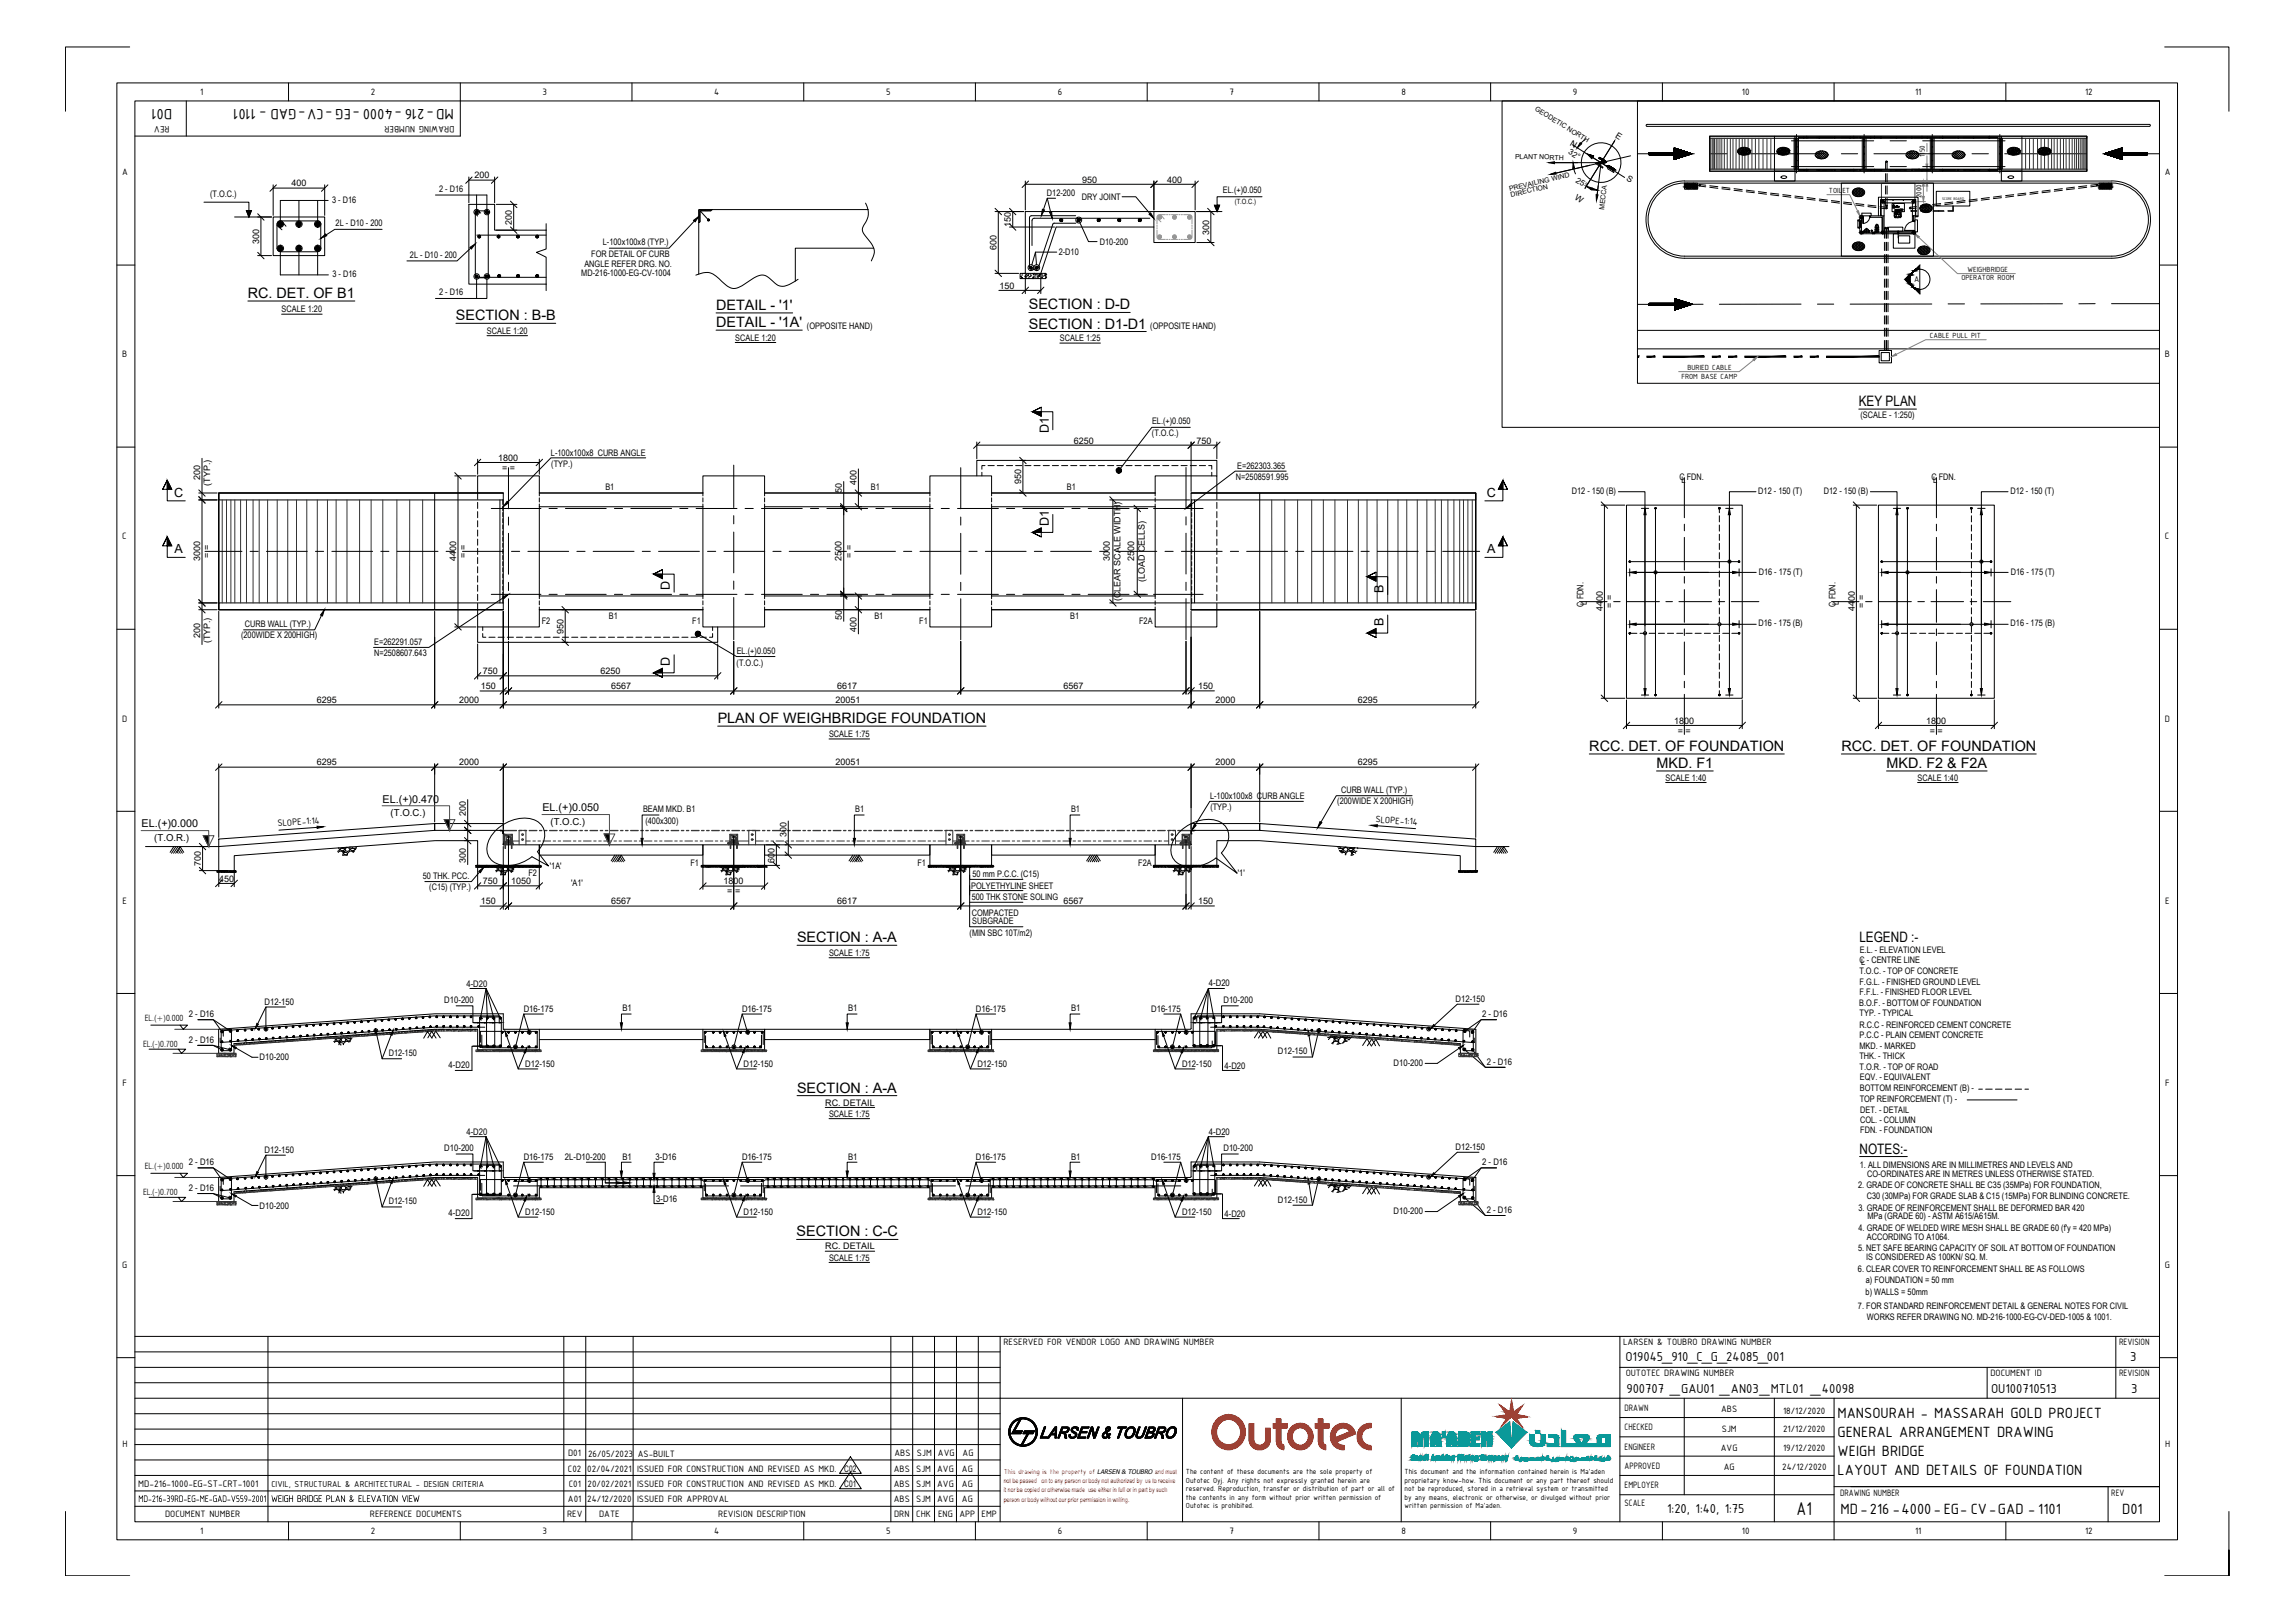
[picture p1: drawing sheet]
<svg xmlns="http://www.w3.org/2000/svg" width="841mm" height="594mm" viewBox="0 0 841 594" stroke-linecap="round" stroke-linejoin="round" font-family="sans-serif">
<defs><g id="words">
<text font-size="7.3" x="658.4" y="554.8">A1</text>
<g font-size="5.9">
<text x="63.1" y="39.8" transform="rotate(-180 63.1 39.8)">D01</text>
<text x="111.9" y="39.8" transform="rotate(-180 111.9 39.8)">-</text>
<text x="166.3" y="39.8" transform="rotate(-180 166.3 39.8)">MD-216 -4000 -EG -CV GAD - 1101</text>
<text x="673.3" y="519.2">MANSOURAH - MASSARAH GOLD PROJECT</text>
<text x="673.4" y="526.3">GENERAL ARRANGEMENT DRAWING</text>
<text x="673.4" y="533.3">WEIGH BRIDGE</text>
<text x="673.4" y="540.4">LAYOUT AND DETAILS OF FOUNDATION</text>
<text x="674.5" y="554.5">MD-216 -4000-EG- CV GAD - 1101</text>
<text x="728.9" y="554.5">-</text>
<text x="777.7" y="554.5">D01</text>
</g>
<g font-size="5.3">
<text x="90.8" y="109.1">RC. DET. OF B1</text>
<text x="262.4" y="113.5">DETAIL - '1'</text>
<text x="377" y="113.3">SECTION : D-D</text>
<text x="167.1" y="117.3">SECTION : B-B</text>
<text x="262.4" y="119.8">DETAIL - '1A'</text>
<text x="377" y="120.3">SECTION : D1-D1</text>
<text x="681.2" y="148.7">KEY PLAN</text>
<text x="263" y="264.9">PLAN OF WEIGHBRIDGE FOUNDATION</text>
<text x="582.4" y="275.1">RCC. DET. OF FOUNDATION</text>
<text x="674.8" y="275.1">RCC. DET. OF FOUNDATION</text>
<text x="607" y="281.3">MKD. F1</text>
<text x="691.3" y="281.3">MKD. F2 &amp; F2A</text>
<text x="292.1" y="345.1">SECTION : A-A</text>
<text x="681.4" y="345">LEGEND :-</text>
<text x="292.1" y="400.1">SECTION : A-A</text>
<text x="681.5" y="422.5">NOTES:-</text>
<text x="291.9" y="452.8">SECTION : C-C</text>
</g>
<g font-size="5.1">
<text x="595.7" y="498.4">O19045_910_C_G_24085_001</text>
<text x="780.7" y="498.4">3</text>
<text x="596" y="510.2">900707 _GAU01 _AN03_MTL01 _40098</text>
<text x="729.6" y="510.2">OU100710513</text>
<text x="781" y="510.2">3</text>
<text x="610.9" y="554.1">1:20, 1:40, 1:75</text>
</g>
<g font-size="4.6">
<text x="384.3" y="158.6" transform="rotate(-90 384.3 158.6)">D1</text>
<text x="63.9" y="182">C</text>
<text x="544.8" y="182">C</text>
<text x="384.3" y="192.7" transform="rotate(-90 384.3 192.7)">D1</text>
<text x="64" y="202.7">A</text>
<text x="544.9" y="202.7">A</text>
<text x="245.5" y="216.2" transform="rotate(-90 245.5 216.2)">D</text>
<text x="507" y="217" transform="rotate(-90 507 217)">B</text>
<text x="507" y="229.2" transform="rotate(-90 507 229.2)">B</text>
<text x="245.5" y="243.8" transform="rotate(-90 245.5 243.8)">D</text>
</g>
<g font-size="4">
<text x="140.2" y="294">EL.(+)0.470</text>
<text x="198.8" y="297.2">EL.(+)0.050</text>
<text x="51.9" y="303.1">EL.(+)0.000</text>
</g>
<g font-size="3.8">
<text x="50.7" y="544.7">MD-216-1000-EG-ST-CRT-1001</text>
<text x="50.7" y="550.1">MD-216-39RD-EG-ME-GAD-V559-2001</text>
<text x="99.3" y="550.1">WEIGH BRIDGE PLAN &amp; ELEVATION VIEW</text>
</g>
<g font-size="3.7">
<text x="73.4" y="34.8">1</text>
<text x="135.9" y="34.8">2</text>
<text x="198.8" y="34.7">3</text>
<text x="261.7" y="34.8">4</text>
<text x="324.7" y="34.7">5</text>
<text x="387.7" y="34.8">6</text>
<text x="450.6" y="34.8">7</text>
<text x="513.5" y="34.8">8</text>
<text x="576.4" y="34.7">9</text>
<text x="638.3" y="34.8">10</text>
<text x="701.8" y="34.8">11</text>
<text x="764.1" y="34.8">12</text>
<text x="62.1" y="46.3" transform="rotate(-180 62.1 46.3)">REV</text>
<text x="166.5" y="46.3" transform="rotate(-180 166.5 46.3)">DRAWING NUMBER</text>
<text x="44.7" y="64.2">A</text>
<text x="793.3" y="64.2">A</text>
<text x="44.8" y="130.9">B</text>
<text x="793.4" y="130.9">B</text>
<text x="44.8" y="197.6">C</text>
<text x="793.4" y="197.6">C</text>
<text x="44.7" y="264.3">D</text>
<text x="793.3" y="264.3">D</text>
<text x="101.8" y="302.7" transform="rotate(-4 101.8 302.7)">SLOPE-1:14</text>
<text x="504" y="301.1" transform="rotate(4 504 301.1)">SLOPE-1:14</text>
<text x="44.9" y="331">E</text>
<text x="793.4" y="331">E</text>
<text x="44.9" y="397.7">F</text>
<text x="793.5" y="397.7">F</text>
<text x="44.8" y="464.4">G</text>
<text x="793.4" y="464.4">G</text>
<text x="367.7" y="492.8">RESERVED FOR VENDOR LOGO AND DRAWING NUMBER</text>
<text x="594.8" y="492.8">LARSEN &amp; TOUBRO DRAWING NUMBER</text>
<text x="776.5" y="492.8">REVISION</text>
<text x="595.7" y="504.1">OUTOTEC DRAWING NUMBER</text>
<text x="729.4" y="504.1">DOCUMENT ID</text>
<text x="776.5" y="504.1">REVISION</text>
<text x="595.3" y="516.8">DRAWN</text>
<text x="630.8" y="517.3">ABS</text>
<text x="653.4" y="518">18/12/2020</text>
<text x="595.3" y="523.9">CHECKED</text>
<text x="631" y="524.4">SJM</text>
<text x="653.4" y="524.4">21/12/2020</text>
<text x="44.9" y="530.1">H</text>
<text x="208.2" y="533.4">D01</text>
<text x="215.5" y="533.5">26/05/2023</text>
<text x="233.7" y="533.6">AS-BUILT</text>
<text x="327.8" y="533.2">ABS</text>
<text x="336" y="533.2">SJM</text>
<text x="343.7" y="533.2">AVG</text>
<text x="352.8" y="533.2">AG</text>
<text x="595.3" y="531">ENGINEER</text>
<text x="630.6" y="531.3">AVG</text>
<text x="653.4" y="531.4">19/12/2020</text>
<text x="793.4" y="530.1">H</text>
<text x="208.1" y="539">C02</text>
<text x="215.2" y="539">02/04/2021</text>
<text x="233.5" y="539">ISSUED FOR CONSTRUCTION AND REVISED AS MKD.</text>
<text x="327.5" y="539">ABS</text>
<text x="335.8" y="539">SJM</text>
<text x="343.4" y="539">AVG</text>
<text x="352.5" y="539">AG</text>
<text x="595.3" y="538">APPROVED</text>
<text x="631.7" y="538.5">AG</text>
<text x="653.1" y="538.5">24/12/2020</text>
<text x="208.4" y="544.6">C01</text>
<text x="215.3" y="544.6">20/02/2021</text>
<text x="233.5" y="544.6">ISSUED FOR CONSTRUCTION AND REVISED AS MKD.</text>
<text x="327.5" y="544.6">ABS</text>
<text x="335.8" y="544.6">SJM</text>
<text x="343.4" y="544.6">AVG</text>
<text x="352.5" y="544.6">AG</text>
<text x="595.3" y="545.1">EMPLOYER</text>
<text x="208.1" y="550.3">A01</text>
<text x="215.2" y="550.3">24/12/2020</text>
<text x="233.5" y="550.3">ISSUED FOR APPROVAL</text>
<text x="327.5" y="550.3">ABS</text>
<text x="335.8" y="550.3">SJM</text>
<text x="343.4" y="550.3">AVG</text>
<text x="352.5" y="550.3">AG</text>
<text x="595.3" y="551.6">SCALE</text>
<text x="674.3" y="548">DRAWING NUMBER</text>
<text x="773.7" y="548">REV</text>
<text x="60.5" y="555.7">DOCUMENT NUMBER</text>
<text x="135.6" y="555.7">REFERENCE DOCUMENTS</text>
<text x="207.8" y="555.7">REV</text>
<text x="219.6" y="555.7">DATE</text>
<text x="263.2" y="555.7">REVISION DESCRIPTION</text>
<text x="327.6" y="555.7">DRN CHK</text>
<text x="343.8" y="555.7">ENG APP</text>
<text x="359.7" y="555.7">EMP</text>
<text x="73.4" y="561.7">1</text>
<text x="135.9" y="561.8">2</text>
<text x="198.8" y="561.7">3</text>
<text x="261.7" y="561.7">4</text>
<text x="324.7" y="561.7">5</text>
<text x="387.7" y="561.8">6</text>
<text x="450.6" y="561.7">7</text>
<text x="513.5" y="561.7">8</text>
<text x="576.4" y="561.9">9</text>
<text x="638.3" y="561.7">10</text>
<text x="701.8" y="561.7">11</text>
<text x="764.1" y="561.8">12</text>
</g>
<g font-size="3.5">
<text x="143.2" y="299">(T.O.C.)</text>
<text x="201.7" y="302.2">(T.O.C.)</text>
<text x="56.5" y="308.1">(T.O.R.)</text>
</g>
<text font-size="3.4" x="99.5" y="544.6">CIVIL, STRUCTURAL &amp; ARCHITECTURAL - DESIGN CRITERIA</text>
<g font-size="3.3">
<text x="173.8" y="65.4">200</text>
<text x="106.8" y="68.3">400</text>
<text x="160.9" y="70.3">2 - D16</text>
<text x="383.7" y="71.7">D12-200</text>
<text x="396.6" y="66.9">950</text>
<text x="427.7" y="66.9">400</text>
<text x="448.2" y="70.8">EL.(+)0.050</text>
<text x="77" y="72.3">(T.O.C.)</text>
<text x="121.7" y="74.2">3 - D16</text>
<text x="396.5" y="73.3">DRY JOINT</text>
<text x="123" y="82.9">2L - D10 - 200</text>
<text x="187.6" y="82.3" transform="rotate(-90 187.6 82.3)">200</text>
<text x="370.5" y="83.2" transform="rotate(-90 370.5 83.2)">150</text>
<text x="95" y="89.3" transform="rotate(-90 95 89.3)">300</text>
<text x="220.9" y="89.7">L-100x100x8 (TYP.)</text>
<text x="403" y="89.6">D10-200</text>
<text x="443.1" y="85.9" transform="rotate(-90 443.1 85.9)">300</text>
<text x="150.2" y="94.4">2L - D10 - 200</text>
<text x="216.6" y="94.1">FOR DETAIL OF CURB</text>
<text x="365.2" y="91.5" transform="rotate(-90 365.2 91.5)">600</text>
<text x="388" y="93.3">2-D10</text>
<text x="121.8" y="101.4">3 - D16</text>
<text x="213" y="101.1">MD-216-1000-EG-CV-1004</text>
<text x="214.2" y="97.7">ANGLE REFER DRG. NO.</text>
<text x="366.3" y="105.7">150</text>
<text x="701.4" y="103.3">A</text>
<text x="160.9" y="108.2">2 - D16</text>
<text x="103.2" y="114.4">SCALE 1:20</text>
<text x="178.5" y="122.2">SCALE 1:20</text>
<text x="269.4" y="124.8">SCALE 1:20</text>
<text x="295.7" y="120.4">(OPPOSITE HAND)</text>
<text x="388.4" y="124.9">SCALE 1:25</text>
<text x="421.5" y="120.5">(OPPOSITE HAND)</text>
<text x="422.2" y="155.4">EL.(+)0.050</text>
<text x="681.8" y="153.2">(SCALE - 1:250)</text>
<text x="422.1" y="159.8">(T.O.C.)</text>
<text x="201.9" y="166.9">L-100x100x8 CURB ANGLE</text>
<text x="393.6" y="162.4">6250</text>
<text x="438.5" y="162.4">750</text>
<text x="182.6" y="168.8">1800</text>
<text x="184" y="172.4">= =</text>
<text x="202" y="170.9">(TYP.)</text>
<text x="453.4" y="171.7">E=262303.365</text>
<text x="73.4" y="175.7" transform="rotate(-90 73.4 175.7)">200</text>
<text x="77" y="177.9" transform="rotate(-90 77 177.9)">(TYP.)</text>
<text x="221.9" y="179.6">B1</text>
<text x="313.9" y="177.7" transform="rotate(-90 313.9 177.7)">400</text>
<text x="319.1" y="179.6">B1</text>
<text x="374.2" y="177.3" transform="rotate(-90 374.2 177.3)">950</text>
<text x="390.9" y="179.6">B1</text>
<text x="452.9" y="175.7">N=2508591.995</text>
<text x="615.4" y="175.9">C FDN.</text>
<text x="616.1" y="177.1">L</text>
<text x="707.8" y="175.9">C FDN.</text>
<text x="708.5" y="177.1">L</text>
<text x="308.6" y="180.4" transform="rotate(-90 308.6 180.4)">50</text>
<text x="576" y="180.8">D12 - 150 (B)</text>
<text x="644.3" y="180.8">D12 - 150 (T)</text>
<text x="668.4" y="180.8">D12 - 150 (B)</text>
<text x="736.7" y="180.8">D12 - 150 (T)</text>
<text x="73.4" y="205.6" transform="rotate(-90 73.4 205.6)">3000</text>
<text x="76.9" y="204.4" transform="rotate(-90 76.9 204.4)">= =</text>
<text x="167.2" y="205.5" transform="rotate(-90 167.2 205.5)">4400</text>
<text x="170.8" y="204.4" transform="rotate(-90 170.8 204.4)">= =</text>
<text x="308.4" y="205.6" transform="rotate(-90 308.4 205.6)">2500</text>
<text x="312.3" y="204.4" transform="rotate(-90 312.3 204.4)">= =</text>
<text x="406.7" y="205.6" transform="rotate(-90 406.7 205.6)">3000</text>
<text x="415.6" y="205.6" transform="rotate(-90 415.6 205.6)">2500</text>
<text x="419.6" y="213.2" transform="rotate(-90 419.6 213.2)">(LOAD CELLS)</text>
<text x="644.5" y="210.5">D16 - 175 (T)</text>
<text x="736.9" y="210.5">D16 - 175 (T)</text>
<text x="410.7" y="220.3" transform="rotate(-90 410.7 220.3)">(CLEAR SCALE WIDTH)</text>
<text x="581.5" y="221.5" transform="rotate(-90 581.5 221.5)">L</text>
<text x="673.8" y="221.5" transform="rotate(-90 673.8 221.5)">L</text>
<text x="223.1" y="226.6">B1</text>
<text x="308.6" y="227.1" transform="rotate(-90 308.6 227.1)">50</text>
<text x="320.4" y="226.6">B1</text>
<text x="392.2" y="226.6">B1</text>
<text x="580.3" y="222.3" transform="rotate(-90 580.3 222.3)">C FDN.</text>
<text x="587.3" y="224" transform="rotate(-90 587.3 224)">4400</text>
<text x="590.9" y="222.7" transform="rotate(-90 590.9 222.7)">= =</text>
<text x="672.7" y="222.3" transform="rotate(-90 672.7 222.3)">C FDN.</text>
<text x="679.7" y="224" transform="rotate(-90 679.7 224)">4400</text>
<text x="683.2" y="222.7" transform="rotate(-90 683.2 222.7)">= =</text>
<text x="73.4" y="233.6" transform="rotate(-90 73.4 233.6)">200</text>
<text x="88.3" y="233.7">(200WIDE X 200HIGH)</text>
<text x="89.7" y="229.8">CURB WALL (TYP.)</text>
<text x="198.5" y="228.6">F2</text>
<text x="206.5" y="232" transform="rotate(-90 206.5 232)">950</text>
<text x="253.7" y="228.6">F1</text>
<text x="313.9" y="231.6" transform="rotate(-90 313.9 231.6)">400</text>
<text x="336.9" y="228.6">F1</text>
<text x="417.4" y="228.6">F2A</text>
<text x="644.4" y="229.4">D16 - 175 (B)</text>
<text x="736.8" y="229.4">D16 - 175 (B)</text>
<text x="77" y="235.7" transform="rotate(-90 77 235.7)">(TYP.)</text>
<text x="137.1" y="236.2">E=262291.057</text>
<text x="270" y="239.4">EL.(+)0.050</text>
<text x="137.1" y="240.2">N=2508607.643</text>
<text x="269.9" y="243.8">(T.O.C.)</text>
<text x="177" y="246.9">750</text>
<text x="220.1" y="246.9">6250</text>
<text x="116.1" y="257.5">6295</text>
<text x="168.3" y="257.5">2000</text>
<text x="176.2" y="252.4">150</text>
<text x="224" y="252.4">6567</text>
<text x="306.1" y="257.5">20051</text>
<text x="306.8" y="252.4">6617</text>
<text x="389.7" y="252.4">6567</text>
<text x="439.1" y="252.4">150</text>
<text x="445.5" y="257.5">2000</text>
<text x="497.6" y="257.5">6295</text>
<text x="303.8" y="270">SCALE 1:75</text>
<text x="613.5" y="265.1">1800</text>
<text x="614.9" y="268.7">= =</text>
<text x="705.9" y="265.1">1800</text>
<text x="707.2" y="268.7">= =</text>
<text x="116.1" y="280.3">6295</text>
<text x="168.3" y="280.3">2000</text>
<text x="306.1" y="280.3">20051</text>
<text x="445.5" y="280.3">2000</text>
<text x="497.6" y="280.3">6295</text>
<text x="610.4" y="285.9">SCALE 1:40</text>
<text x="702.7" y="285.9">SCALE 1:40</text>
<text x="443.4" y="292.7">L-100x100x8 CURB ANGLE</text>
<text x="491.4" y="290.5">CURB WALL (TYP.)</text>
<text x="170.8" y="298.8" transform="rotate(-90 170.8 298.8)">200</text>
<text x="235.7" y="297.6">BEAM MKD. B1</text>
<text x="313.4" y="297.6">B1</text>
<text x="392.5" y="297.6">B1</text>
<text x="443.5" y="296.7">(TYP.)</text>
<text x="490.1" y="294.5">(200WIDE X 200HIGH)</text>
<text x="236.5" y="301.7">(400x300)</text>
<text x="288.2" y="306.6" transform="rotate(-90 288.2 306.6)">300</text>
<text x="73.6" y="317.2" transform="rotate(-90 73.6 317.2)">700</text>
<text x="170.8" y="316.2" transform="rotate(-90 170.8 316.2)">300</text>
<text x="253" y="317.2">F1</text>
<text x="283.9" y="315.9" transform="rotate(-90 283.9 315.9)">600</text>
<text x="336.2" y="317.2">F1</text>
<text x="417.1" y="317.3">F2A</text>
<text x="80.3" y="322.9">450</text>
<text x="155" y="322">50 THK. PCC.</text>
<text x="177" y="323.9">750</text>
<text x="187.3" y="323.9">1050</text>
<text x="193.7" y="320.7">F2</text>
<text x="201.5" y="318.2">'1A'</text>
<text x="265.1" y="323.9">1800</text>
<text x="356.4" y="321.3">50 mm P.C.C. (C15)</text>
<text x="453.6" y="320.7">'1'</text>
<text x="157.3" y="326">(C15) (TYP.)</text>
<text x="209.3" y="324.4">'A1'</text>
<text x="266.5" y="327.5">= =</text>
<text x="355.9" y="325.6">POLYETHYLINE SHEET</text>
<text x="356.1" y="329.6">500 THK STONE SOLING</text>
<text x="176.2" y="331.2">150</text>
<text x="224" y="331.2">6567</text>
<text x="306.8" y="331.2">6617</text>
<text x="356.1" y="335.5">COMPACTED</text>
<text x="389.7" y="331.2">6567</text>
<text x="439.1" y="331.2">150</text>
<text x="356.3" y="338.6">SUBGRADE</text>
<text x="355.3" y="342.7">(MIN SBC 10T/m2)</text>
<text x="303.8" y="350.1">SCALE 1:75</text>
<text x="681.4" y="352.9">C - CENTRE LINE</text>
<text x="681.5" y="349.2">E.L. - ELEVATION LEVEL</text>
<text x="682.1" y="353.6">L</text>
<text x="681.4" y="356.8">T.O.C. - TOP OF CONCRETE</text>
<text x="170.9" y="361.5">4-D20</text>
<text x="443" y="361.3">4-D20</text>
<text x="681.4" y="360.9">F.G.L. - FINISHED GROUND LEVEL</text>
<text x="681.4" y="364.5">F.F.L. - FINISHED FLOOR LEVEL</text>
<text x="96.9" y="368.1">D12-150</text>
<text x="162.8" y="367.4">D10-200</text>
<text x="191.9" y="370.5">D16-175</text>
<text x="228.1" y="370.5">B1</text>
<text x="271.9" y="370.5">D16-175</text>
<text x="310.8" y="370.5">B1</text>
<text x="357.7" y="370.5">D16-175</text>
<text x="392.5" y="370.5">B1</text>
<text x="421.8" y="370.5">D16-175</text>
<text x="448.3" y="367.4">D10-200</text>
<text x="533.4" y="366.9">D12-150</text>
<text x="681.3" y="368.4">B.O.F. - BOTTOM OF FOUNDATION</text>
<text x="69.2" y="372.5">2 - D16</text>
<text x="543.2" y="372.5">2 - D16</text>
<text x="681.4" y="376.4">R.C.C - REINFORCED CEMENT CONCRETE</text>
<text x="681.5" y="372.3">TYP. - TYPICAL</text>
<text x="69.2" y="381.9">2 - D16</text>
<text x="681.4" y="380.3">P.C.C - PLAIN CEMENT CONCRETE</text>
<text x="95.1" y="388.4">D10-200</text>
<text x="142.4" y="386.9">D12-150</text>
<text x="468.3" y="386.2">D12-150</text>
<text x="681.4" y="384.2">MKD. - MARKED</text>
<text x="681.4" y="388">THK. - THICK</text>
<text x="164.4" y="391.2">4-D20</text>
<text x="192.5" y="390.8">D12-150</text>
<text x="272.5" y="390.8">D12-150</text>
<text x="358.2" y="390.8">D12-150</text>
<text x="433.2" y="390.8">D12-150</text>
<text x="448.7" y="391.4">4-D20</text>
<text x="510.7" y="390.5">D10-200</text>
<text x="544.8" y="390.2">2 - D16</text>
<text x="681.5" y="391.8">T.O.R. - TOP OF ROAD</text>
<text x="681.6" y="395.7">EQV. - EQUIVALENT</text>
<text x="681.6" y="399.7">BOTTOM REINFORCEMENT (B) -</text>
<text x="302.4" y="404.9">RC. DETAIL</text>
<text x="681.5" y="403.6">TOP REINFORCEMENT (T) -</text>
<text x="681.7" y="407.5">DET. - DETAIL</text>
<text x="303.8" y="409">SCALE 1:75</text>
<text x="681.7" y="411.2">COL. - COLUMN</text>
<text x="170.9" y="415.7">4-D20</text>
<text x="443" y="415.6">4-D20</text>
<text x="681.7" y="415">FDN. - FOUNDATION</text>
<text x="96.9" y="422.3">D12-150</text>
<text x="162.8" y="421.7">D10-200</text>
<text x="191.9" y="424.8">D16-175</text>
<text x="207" y="424.8">2L-D10-200</text>
<text x="228.1" y="424.7">B1</text>
<text x="240.2" y="424.8">3-D16</text>
<text x="271.9" y="424.8">D16-175</text>
<text x="310.8" y="424.7">B1</text>
<text x="357.7" y="424.8">D16-175</text>
<text x="392.5" y="424.7">B1</text>
<text x="421.8" y="424.8">D16-175</text>
<text x="448.3" y="421.7">D10-200</text>
<text x="533.4" y="421.1">D12-150</text>
<text x="69.2" y="426.8">2 - D16</text>
<text x="543.2" y="426.8">2 - D16</text>
<text x="681.6" y="427.7">1. ALL DIMENSIONS ARE IN MILLIMETRES AND LEVELS AND</text>
<text x="684.2" y="431.2">CO-ORDINATES ARE IN METRES UNLESS OTHERWISE STATED.</text>
<text x="69.2" y="436.2">2 - D16</text>
<text x="681" y="435.2">2. GRADE OF CONCRETE SHALL BE C35 (35MPa) FOR FOUNDATION,</text>
<text x="95.1" y="442.7">D10-200</text>
<text x="142.4" y="441.1">D12-150</text>
<text x="240.5" y="440.1">3-D16</text>
<text x="468.3" y="440.5">D12-150</text>
<text x="681.1" y="443.4">3. GRADE OF REINFORCEMENT SHALL BE DEFORMED BAR 420</text>
<text x="684.1" y="439">C30 (30MPa) FOR GRADE SLAB &amp; C15 (15MPa) FOR BLINDING CONCRETE.</text>
<text x="164.4" y="445.4">4-D20</text>
<text x="192.5" y="445.1">D12-150</text>
<text x="272.5" y="445.1">D12-150</text>
<text x="358.2" y="445.1">D12-150</text>
<text x="433.2" y="445.1">D12-150</text>
<text x="448.7" y="445.7">4-D20</text>
<text x="510.7" y="444.8">D10-200</text>
<text x="544.8" y="444.4">2 - D16</text>
<text x="684.3" y="446.6">MPa (GRADE 60) - ASTM A615/A615M.</text>
<text x="681.1" y="450.7">4. GRADE OF WELDED WIRE MESH SHALL BE GRADE 60 (f'y = 420 MPa)</text>
<text x="684.2" y="454.1">ACCORDING TO A1064.</text>
<text x="302.4" y="457.6">RC. DETAIL</text>
<text x="303.8" y="461.7">SCALE 1:75</text>
<text x="680.9" y="458.1">5. NET SAFE BEARING CAPACITY OF SOIL AT BOTTOM OF FOUNDATION</text>
<text x="683.9" y="461.6">IS CONSIDERED AS 100KN/ SQ. M.</text>
<text x="680.9" y="465.9">6. CLEAR COVER TO REINFORCEMENT SHALL BE AS FOLLOWS</text>
<text x="683.8" y="470">a) FOUNDATION = 50 mm</text>
<text x="680.9" y="479.4">7. FOR STANDARD REINFORCEMENT DETAIL &amp; GENERAL NOTES FOR CIVIL</text>
<text x="683.7" y="474.2">b) WALLS = 50mm</text>
<text x="684.2" y="483.4">WORKS REFER DRAWING NO. MD-216-1000-EG-CV-DED-1005 &amp; 1001.</text>
<text x="309.4" y="539">C02</text>
<text x="309.4" y="544.7">C01</text>
</g>
<g font-size="3.2">
<text x="575.1" y="53.1" transform="rotate(31 575.1 53.1)">N</text>
<text x="591.8" y="50.1" transform="rotate(33 591.8 50.1)">E</text>
<text x="595.7" y="66" transform="rotate(32 595.7 66)">S</text>
<text x="576.9" y="73" transform="rotate(32 576.9 73)">W</text>
</g>
<g font-size="3">
<text x="574.5" y="56.1" transform="rotate(32 574.5 56.1)">32°</text>
<text x="577.2" y="66.6" transform="rotate(32 577.2 66.6)">25°</text>
<text x="53.1" y="374.1">EL.(+)0.000</text>
<text x="52.4" y="383.4">EL.(-)0.700</text>
<text x="53.1" y="428.3">EL.(+)0.000</text>
<text x="52.4" y="437.7">EL.(-)0.700</text>
</g>
<g font-size="2.9">
<text x="705.4" y="57.6" transform="rotate(-90 705.4 57.6)">1150</text>
<text x="670.2" y="70.8">TOILET</text>
<text x="704.1" y="72.7" transform="rotate(-90 704.1 72.7)">2000</text>
<text x="721" y="99.6">WEIGHBRIDGE</text>
<text x="718.8" y="102.7">OPERATOR ROOM</text>
<text x="707.2" y="123.8">CABLE PULL PIT</text>
<text x="618.3" y="135.5">BURIED CABLE</text>
<text x="616.2" y="138.7">FROM BASE CAMP</text>
<text x="434.6" y="539.9">The content of these documents are the sole property of</text>
<text x="514.7" y="539.9">This document and the information contained herein is Ma'aden</text>
<text x="434.6" y="543.1">Outotec Oyj. Any rights not expressly granted herein are</text>
<text x="514.7" y="543.1">proprietary know-how. This document or any part thereof should</text>
<text x="434.6" y="546.2">reserved. Reproduction, transfer or distribution of part or all of</text>
<text x="434.6" y="549.4">the contents in any form without prior written permission of</text>
<text x="514.7" y="546.2">not be reproduced, stored in a retrieval system or transmitted</text>
<text x="514.7" y="549.4">by any means, electronic or otherwise, or divulged without prior</text>
<text x="434.6" y="552.5">Outotec is prohibited.</text>
<text x="514.7" y="552.5">written permission of Ma'aden.</text>
</g>
<text font-size="2.6" x="452.5" y="74.6">(T.O.C.)</text>
<text font-size="2.6" fill="#f00" x="367.9" y="539.8">This drawing is the property of</text>
<g font-size="2.5">
<text x="562.3" y="40.2" transform="rotate(32 562.3 40.2)">GEODETIC NORTH</text>
<text x="555.2" y="58.1" transform="rotate(2 555.2 58.1)">PLANT NORTH</text>
<text x="553.3" y="69.9" transform="rotate(-13 553.3 69.9)">PREVAILING WIND</text>
<text x="553.8" y="72.2" transform="rotate(-13 553.8 72.2)">DIRECTION</text>
<text x="587.8" y="76.9" transform="rotate(-83 587.8 76.9)">MECCA</text>
</g>
<g font-size="2.4" fill="#f00">
<text x="367.8" y="543.2">not be passed on to any person or body not authorized by us to receive</text>
<text x="367.8" y="546.6">it nor be copied or otherwise made use either in full or in part by such</text>
<text x="367.8" y="550">person or body without our prior permission in writing.</text>
</g>
<text font-size="2.3" x="402.1" y="539.8">LARSEN &amp; TOUBRO and must</text>
<text font-size="1.5" x="711.7" y="73.3">SCORE BOARD</text>
</g></defs>
<!-- layer: CI-NEWLINES -->
<g fill="none" stroke="#000" stroke-width=".37">
<path d="M100.1 79.5h18.9v14.1h-18.9zM318.2 76.8h-62.1v23.6M422.9 77.5h15.1v11.3h-15.1zM422.9 77.5h-47.2v22.6h5.7l5.6-16.9h35.9M320.2 90.9h-28.7v12.1M358 174.3v-5.7h87.9v5.7M359.8 173v1.3M361 170.5h-1.2v1.3M362.1 170.5h2.2M365.4 170.5h2.3M368.8 170.5h2.3M372.2 170.5h2.2"/>
<path d="M375.6 170.5h2.2M378.9 170.5h2.3M382.3 170.5h2.2M385.6 170.5h2.3M389 170.5h2.3M392.4 170.5h2.2M395.8 170.5h2.2M399.1 170.5h2.3M402.5 170.5h2.2M405.9 170.5h2.2M409.2 170.5h2.3M412.6 170.5h2.3"/>
<path d="M416 170.5h2.2M419.3 170.5h2.3M422.7 170.5h2.2M426.1 170.5h2.2M429.4 170.5h2.3M432.8 170.5h2.2M436.2 170.5h2.2M439.5 170.5h2.3M442.9 170.5h1.2v1.3M444.1 173v1.3M80.2 180.6h104.2v2.5h-104.2zM159.3 180.6v42.7"/>
<path d="M175 184v2.2M175 187.4v2.2M175 190.7v2.3M175 194.1v2.3M175 197.5v2.2M184.4 180.6h-104.2v42.7h104.2M184.4 183.1v37.7M197.6 180.6h60M197.6 185.6h60M197.6 180.6v-6.3h-22.6v8.6M197.6 180.6v1M197.6 182.3v1.6"/>
<path d="M197.6 184.6v34.7M257.6 180.6v1M257.6 182.3v1.6M257.6 184.6v34.7M257.6 180.6v-6.3h22.6v6.3M280.2 180.6h60.6M280.2 185.6h60.6M280.2 180.6v1M280.2 182.3v1.6M280.2 184.6v34.7M340.8 180.6v1M340.8 182.3v1.6"/>
<path d="M340.8 184.6v34.7M340.8 180.6v-6.3h22.6v6.3M363.4 180.6h59.9M363.4 185.6h59.9M363.4 180.6v1M363.4 182.3v1.6M363.4 184.6v34.7M423.3 180.6v-6.3h22.6v8.6M423.3 180.6v1M423.3 182.3v1.6M423.3 184.6v34.7M436.5 180.6h104.3v2.5h-104.3z"/>
<path d="M436.5 180.6h104.3v42.7h-104.3M436.5 183.1v37.7M445.9 184v2.2M445.9 187.4v2.2M445.9 190.7v2.3M445.9 194.1v2.3M445.9 197.5v2.2M461.6 180.6v42.7M596 185h42.5v70.7h-42.5zM688.4 185h42.4v70.7h-42.4zM175 200.8v2.3M175 204.2v2.2"/>
<path d="M175 207.6v2.2M175 210.9v2.3M175 214.3v2.2M175 217.7v2.2M197.6 218.3h60M280.2 218.3h60.6M363.4 218.3h59.9M445.9 200.8v2.3M445.9 204.2v2.2M445.9 207.6v2.2M445.9 210.9v2.3M445.9 214.3v2.2"/>
<path d="M445.9 217.7v2.2M80.2 220.8h104.2v2.5h-104.2zM175 229.6v5.7h88v-5.7M175 221v8.6h22.6v-6.3M176.9 232v1.4h1.1M176.9 229.6v1.3M179.2 233.4h2.2M182.5 233.4h2.3M185.9 233.4h2.3M189.3 233.4h2.2M192.6 233.4h2.3M196 233.4h2.2"/>
<path d="M197.6 223.3h60M197.6 220.1v1.4M197.6 222.3v1M199.4 233.4h2.2M202.7 233.4h2.3M206.1 233.4h2.3M209.5 233.4h2.2M212.8 233.4h2.3M216.2 233.4h2.3M219.6 233.4h2.2M223 233.4h2.2M226.3 233.4h2.2"/>
<path d="M229.7 233.4h2.2M233 233.4h2.3M236.4 233.4h2.3M239.8 233.4h2.2M243.1 233.4h2.3M246.5 233.4h2.3M249.9 233.4h2.2M253.3 233.4h2.2M256.6 233.4h2.3M257.6 223.3v6.3h22.6v-6.3M257.6 220.1v1.4M257.6 222.3v1"/>
<path d="M261.1 229.6v1.3M261.1 232v1.4h-1.1M280.2 223.3h60.6M280.2 220.1v1.4M280.2 222.3v1M340.8 223.3v6.3h22.6v-6.3M340.8 220.1v1.4M340.8 222.3v1M363.4 223.3h59.9M363.4 220.1v1.4M363.4 222.3v1M423.3 220.1v1.4"/>
<path d="M423.3 222.3v1M436.5 220.8h104.3v2.5h-104.3zM445.9 221v8.6h-22.6v-6.3M80.2 307.3l79.1-5.7v2.5l-79.1 6zM80.2 310.1v8.8h5.6v-5.5l73.7-5.5h15.5v9.1M159.3 301.6h25.1v2.5h-25.1zM174.4 317h23.9v.6h-23.9zM184.4 304.1v5.3h13.2v7.6M197.6 309.4h60v3.8h-60zM256.9 317h23.9v.6h-23.9zM257.6 309.4h22.6v7.6h-22.6zM280.2 309.4h60.6v3.8h-60.6z"/>
<path d="M340.1 317h23.9v.6h-23.9zM340.8 309.4h22.6v7.6h-22.6zM363.4 309.4h59.9v3.8h-59.9zM422.7 317v.6M436.5 301.6h25.1v2.5h-25.1zM436.5 304.1v5.3h-13.2v7.6M446.6 317h-23.9v.6h23.9M461.6 301.6l79.2 5.7v2.8l-79.2-6zM540.8 310.1v8.8h-5.7v-5.5l-73.6-5.5h-15.6v9.1"/>
</g>
<!-- layer: CI-TEXT -->
<g fill="none" stroke="#000" stroke-width=".37">
<path d="M90.8 110.3h39.2M103.2 115.1h14.9M167.1 118.4h36.6M262.4 114.6h28.1M377 114.4h37.2M178.5 123h14.8M262.4 120.9h31.6M269.4 125.4h14.9M377 121.4h43.1M388.4 125.7h14.9M263 266h98.3M303.8 270.7h14.9"/>
<path d="M582.4 276.2h71.5M674.8 276.2h71.4M607 282.4h20.8M610.4 286.6h14.8M691.3 282.4h36.9M702.7 286.6h14.9M292.1 346.2h36.6M303.8 350.8h14.9M292.1 401.3h36.6M302.4 405.6h18.1M303.8 409.7h14.9M291.9 454h37.2"/>
<path d="M302.4 458.3h18.1M303.8 462.4h14.9"/>
</g>
<!-- layer: Rein. -->
<g fill="#000" stroke="#000" stroke-width=".37">
<path d="M102 90.7l.7 .3h-.8zM102.7 82.1h.8l-.1 .3zM108.8 90.7l.7 .3h-.8zM109.5 82.1h.8v.3zM115.6 90.7l.8 .3h-.8zM116.4 82.1h.8l-.1 .3zM606.5 186.2h.2zM630.1 186.2l.1 .1zM699 186.2l.2 .1zM597 205.7h.2zM729.4 205.7h.2zM699 254.6l.2 .1z"/>
<path d="M101.9 91l.1 .3 .7-.3zM102 91.3l.7-.3-.5 .6zM102.7 91l-.5 .6 .2 .2z"/>
<path d="M102 82.4l.1 .2 .6-.5zM102.1 82.6l.6-.5-.3 .7zM102.7 82.1l-.3 .7 .3 .1z"/>
<path d="M102.2 81.5l-.2 .3 .7 .3zM102 81.8l.7 .3h-.8zM101.9 82.1l.1 .3 .7-.3z"/>
<path d="M102.7 91l-.3 .8h.3zM102.7 91l.3 .8h-.3zM102.7 91l.3 .8 .3-.2z"/>
<path d="M102.7 82.1v.8l.3-.1zM102.7 82.1l.6 .5-.3 .2zM102.7 82.1l.6 .5 .1-.2z"/>
<path d="M102.4 90.3l.3 .7v-.8zM102.1 90.4l.3-.1 .3 .7zM102.1 90.4l-.1 .3 .7 .3z"/>
<path d="M102.7 81.3v.8l.3-.8zM102.4 81.3h.3v.8zM102.2 81.5l.5 .6-.3-.8z"/>
<path d="M102.7 91l.6 .6 .1-.3zM102.7 91h.8l-.1 .3zM102.7 91h.8l-.1-.3z"/>
<path d="M103.3 90.4l-.6 .6 .7-.3zM103 90.3l.3 .1-.6 .6zM102.7 90.2v.8l.3-.7z"/>
<path d="M102.7 82.1h.8l-.1-.3zM102.7 82.1l.6-.6 .1 .3zM103 81.3l-.3 .8 .6-.6z"/>
<path d="M108.7 91l.1 .3 .7-.3zM108.8 91.3l.7-.3-.5 .6zM109.5 91l-.5 .6 .2 .2z"/>
<path d="M108.8 82.4l.2 .2 .5-.5zM109 82.6l.5-.5-.3 .7zM109.5 82.1l-.3 .7 .3 .1z"/>
<path d="M109 81.5l-.2 .3 .7 .3zM108.8 81.8l.7 .3h-.8zM108.7 82.1l.1 .3 .7-.3z"/>
<path d="M109.5 91l-.3 .8h.3zM109.5 91l.3 .8h-.3zM109.5 91l.3 .8 .3-.2z"/>
<path d="M109.5 82.1v.8l.3-.1zM109.5 82.1l.6 .5-.3 .2zM109.5 82.1l.6 .5 .2-.2z"/>
<path d="M109.2 90.3l.3 .7v-.8zM109 90.4l.2-.1 .3 .7zM109 90.4l-.2 .3 .7 .3z"/>
<path d="M109.5 81.3v.8l.3-.8zM109.2 81.3h.3v.8zM109 81.5l.5 .6-.3-.8z"/>
<path d="M109.5 91l.6 .6 .2-.3zM109.5 91h.8v.3zM109.5 91h.8v-.3z"/>
<path d="M110.1 90.4l-.6 .6 .8-.3zM109.8 90.3l.3 .1-.6 .6zM109.5 90.2v.8l.3-.7z"/>
<path d="M109.5 82.1h.8v-.3zM109.5 82.1l.6-.6 .2 .3zM109.8 81.3l-.3 .8 .6-.6z"/>
<path d="M115.6 91l.1 .3 .7-.3zM115.7 91.3l.7-.3-.5 .6zM116.4 91l-.5 .6 .2 .2z"/>
<path d="M115.6 82.4l.2 .2 .6-.5zM115.8 82.6l.6-.5-.3 .7zM116.4 82.1l-.3 .7 .3 .1z"/>
<path d="M115.9 81.5l-.2 .3 .7 .3zM115.7 81.8l.7 .3h-.8zM115.6 82.1v.3l.8-.3z"/>
<path d="M116.4 91l-.3 .8h.3zM116.4 91l.3 .8h-.3zM116.4 91l.3 .8 .3-.2z"/>
<path d="M116.4 82.1v.8l.3-.1zM116.4 82.1l.6 .5-.3 .2zM116.4 82.1l.6 .5 .1-.2z"/>
<path d="M116.1 90.3l.3 .7v-.8zM115.8 90.4l.3-.1 .3 .7zM115.8 90.4l-.2 .3 .8 .3z"/>
<path d="M116.4 81.3v.8l.3-.8zM116.1 81.3h.3v.8zM115.9 81.5l.5 .6-.3-.8z"/>
<path d="M116.4 91l.6 .6 .1-.3zM116.4 91h.8l-.1 .3zM116.4 91h.8l-.1-.3z"/>
<path d="M117 90.4l-.6 .6 .7-.3zM116.7 90.3l.3 .1-.6 .6zM116.4 90.2v.8l.3-.7z"/>
<path d="M116.4 82.1h.8l-.1-.3zM116.4 82.1l.6-.6 .1 .3zM116.7 81.3l-.3 .8 .6-.6z"/>
<path d="M377.4 98.1h.4zM377.5 98.2l.3-.1-.2 .3zM377.8 98.1l-.2 .3h.2z"/>
<path d="M377.6 97.7l.2 .4v-.4zM377.6 97.7l.2 .4zM377.5 97.8l-.1 .3h.4z"/>
<path d="M377.8 98.1v.3zM377.8 98.1l.3 .2-.1 .1zM377.8 98.1l.3 .2 .1-.2z"/>
<path d="M377.8 98.1h.4zM378 97.7l.1 .2-.3 .2zM377.8 97.7v.4z"/>
<path d="M379.5 98.1v.2l.4-.2zM379.5 98.3l.4-.2-.2 .3zM379.9 98.1v.3z"/>
<path d="M379.7 97.7l.2 .4zM379.7 97.7l.2 .4-.4-.2zM379.5 97.9l.4 .2z"/>
<path d="M379.9 98.1v.3h.2zM379.9 98.1l.3 .1-.1 .2zM379.9 98.1h.4z"/>
<path d="M379.9 98.1h.4l-.1-.3zM380.1 97.7l-.2 .4zM379.9 97.7v.4l.2-.4z"/>
<path d="M388.4 80.6v.3l.5-.3zM388.4 80.9l.5-.3-.3 .4zM388.9 80.6l-.3 .4 .3 .1z"/>
<path d="M388.6 80.2l.3 .4v-.5zM388.6 80.2l.3 .4-.4-.2zM388.5 80.4l-.1 .2h.5z"/>
<path d="M388.9 80.6v.5h.3zM388.9 80.6l.4 .3-.1 .2zM388.9 80.6l.4 .3 .1-.3z"/>
<path d="M388.9 80.6h.5l-.1-.2zM389.2 80.2l.1 .2-.4 .2zM388.9 80.1v.5l.3-.4z"/>
<path d="M394.8 80.6v.3l.5-.3zM394.8 80.9l.5-.3-.3 .4zM395.3 80.6l-.3 .4 .3 .1z"/>
<path d="M395 80.2l.3 .4v-.5zM395 80.2l.3 .4-.4-.2zM394.9 80.4l-.1 .2h.5z"/>
<path d="M395.3 80.6v.5h.2zM395.3 80.6l.4 .3-.2 .2zM395.3 80.6l.4 .3 .1-.3z"/>
<path d="M395.3 80.6h.5v-.2zM395.5 80.2l.3 .2-.5 .2zM395.3 80.1v.5l.2-.4z"/>
<path d="M402.1 80.6l.1 .3 .4-.3zM402.2 80.9l.4-.3-.2 .4zM402.6 80.6l-.2 .4 .2 .1z"/>
<path d="M402.6 80.6v.5h.3zM402.6 80.6l.5 .3-.2 .2zM402.6 80.6l.5 .3v-.3z"/>
<path d="M402.4 80.2l.2 .4 .1-.5zM402.4 80.2l.2 .4-.4-.2zM402.2 80.4l-.1 .2h.5z"/>
<path d="M402.6 80.6h.5v-.2zM402.9 80.2l.2 .2-.5 .2zM402.7 80.1l-.1 .5 .3-.4z"/>
<path d="M409.6 80.6l.1 .3 .5-.3zM409.7 80.9l.5-.3-.3 .4zM410.2 80.6l-.3 .4 .3 .1z"/>
<path d="M410.2 80.6v.5h.2zM410.2 80.6l.4 .3-.2 .2zM410.2 80.6l.4 .3 .1-.3z"/>
<path d="M409.9 80.2l.3 .4v-.5zM409.9 80.2l.3 .4-.5-.2zM409.7 80.4l-.1 .2h.6z"/>
<path d="M410.2 80.6h.5l-.1-.2zM410.4 80.2l.2 .2-.4 .2zM410.2 80.1v.5l.2-.4z"/>
<path d="M417.2 80.6l.1 .3 .4-.3zM417.3 80.9l.4-.3-.3 .4zM417.7 80.6l-.3 .4 .3 .1z"/>
<path d="M417.7 80.6v.5h.2zM417.7 80.6l.5 .3-.3 .2zM417.7 80.6l.5 .3v-.3z"/>
<path d="M417.4 80.2l.3 .4v-.5zM417.4 80.2l.3 .4-.4-.2zM417.3 80.4l-.1 .2h.5z"/>
<path d="M417.7 80.6h.5v-.2zM418 80.2l.2 .2-.5 .2zM417.7 80.1v.5l.3-.4z"/>
<path d="M606.5 186l.2 .2zM606.5 186l.2 .2z"/>
<path d="M606.7 186.2h.2zM606.8 186l-.1 .2zM606.7 186v.2z"/>
<path d="M629.9 186l.2 .2zM629.9 186l.2 .2z"/>
<path d="M630.1 186.2h.2zM630.2 186l-.1 .2zM630.1 186v.2z"/>
<path d="M698.9 186l.1 .2zM698.9 186l.1 .2z"/>
<path d="M699 186.2h.2zM699 186.2l.2-.2zM699 186v.2z"/>
<path d="M722.2 186.2h.2zM722.3 186.3l.1-.1z"/>
<path d="M722.3 186l.1 .2zM722.3 186l.1 .2z"/>
<path d="M722.6 186l-.2 .2zM722.4 186v.2z"/>
<path d="M597.1 205.5l.1 .2zM597.1 205.5l.1 .2z"/>
<path d="M597.2 205.7h.2zM597.4 205.5l-.2 .2zM597.2 205.5v.2z"/>
<path d="M637.1 205.7h.2zM637.1 205.8l.2-.1z"/>
<path d="M637.1 205.5l.2 .2zM637.1 205.5l.2 .2z"/>
<path d="M637.4 205.5l-.1 .2zM637.3 205.5v.2z"/>
<path d="M689.3 205.7h.3zM689.6 205.7l.1 .1z"/>
<path d="M689.4 205.5l.2 .2zM689.4 205.5l.2 .2z"/>
<path d="M689.6 205.7l.1 .1zM689.7 205.5l-.1 .2zM689.6 205.5v.2z"/>
<path d="M729.5 205.5l.1 .2zM729.5 205.5l.1 .2z"/>
<path d="M729.6 205.7h.3zM729.8 205.5l-.2 .2zM729.6 205.5v.2z"/>
<path d="M597 232h.2zM597.2 232v.2z"/>
<path d="M597.2 232h.2zM597.4 231.8l-.2 .2zM597.2 231.7v.3z"/>
<path d="M637.1 232h.2zM637.1 232.1l.2-.1zM637.3 232v.2z"/>
<path d="M637.1 231.8l.2 .2zM637.1 231.8l.2 .2z"/>
<path d="M637.4 231.8l-.1 .2zM637.3 231.7v.3z"/>
<path d="M689.3 232h.3zM689.6 232l.1 .1z"/>
<path d="M689.6 232l.1 .1zM689.7 231.8l-.1 .2zM689.6 231.7v.3z"/>
<path d="M729.4 232h.2zM729.6 232v.2z"/>
<path d="M729.5 231.8l.1 .2zM729.5 231.8l.1 .2z"/>
<path d="M729.6 232h.3zM729.8 231.8l-.2 .2zM729.6 231.7v.3z"/>
<path d="M606.5 254.6h.2zM606.7 254.6v.2zM606.7 254.6v.2z"/>
<path d="M606.7 254.6h.2zM606.8 254.4l-.1 .2zM606.7 254.4v.2z"/>
<path d="M629.9 254.7l.2 .1zM630.1 254.6v.2z"/>
<path d="M630.1 254.6l.1 .1zM630.1 254.6l.1-.2zM630.1 254.4v.2z"/>
<path d="M699 254.6l.2 .1zM699 254.6l.2-.2zM699 254.4v.2z"/>
<path d="M722.2 254.6h.2zM722.3 254.7l.1-.1zM722.4 254.6v.2z"/>
<path d="M722.3 254.4l.1 .2zM722.3 254.4l.1 .2z"/>
<path d="M722.6 254.4l-.2 .2zM722.4 254.4v.2z"/>
</g>
<g fill="none" stroke="#000" stroke-width=".37">
<path d="M377.3 79.8v18.1l.4 .6 2.1 .1 .7-.5 5.3-16M379 79.9h42.4M379 79.9l-.5 .3-.3 .5M394.2 79h-16.2l-.5 .2-.2 .5M101.5 82.1v8.9M101.5 82.5l1.8 1.7M101.5 91l.3 .7 .9 .5M101.5 82l.5-.9 .7-.2h14l.6 .4 .2 .7M102.7 92.2h13.7M103.2 80.9l1.6 2M117.5 91l-.4 .9-.7 .3M117.5 82.1v8.9"/>
<path d="M378.2 80.7v9.2M394.2 81.8l-7.9-.1-.5 .4M606.7 186.2v68.4M630.1 186.2v1.6M630.1 188.9v2.2M630.1 192.3v2.2M630.1 195.7v2.2M630.1 199v2.3M699 186.2v68.4M722.4 186.2v1.6M722.4 188.9v2.2M722.4 192.3v2.2"/>
<path d="M722.4 195.7v2.2M722.4 199v2.3M597.2 205.7h40.1M630.1 202.4v2.3M630.1 205.8v2.2M630.1 209.1v2.3M630.1 212.5v2.3M630.1 215.9v2.2M630.1 219.3v2.2M689.6 205.7h40M722.4 202.4v2.3M722.4 205.8v2.2"/>
<path d="M722.4 209.1v2.3M722.4 212.5v2.3M722.4 215.9v2.2M722.4 219.3v2.2M597.2 232h2.6M601 232h2.2M604.3 232h2.3M607.7 232h2.3M611.1 232h2.2M614.5 232h2.2M617.8 232h2.3M621.2 232h2.2"/>
<path d="M624.6 232h2.2M627.9 232h2.3M630.1 222.6v2.2M630.1 226v2.2M630.1 229.3v2.3M630.1 232.7v2.3M630.1 236.1v2.3M630.1 239.5v2.2M631.3 232h2.2M634.6 232h2.7M689.6 232h2.6M693.3 232h2.3"/>
<path d="M696.7 232h2.3M700.1 232h2.2M703.4 232h2.3M706.8 232h2.2M710.2 232h2.2M713.5 232h2.3M716.9 232h2.2M720.2 232h2.3M722.4 222.6v2.2M722.4 226v2.2M722.4 229.3v2.3M722.4 232.7v2.3"/>
<path d="M722.4 236.1v2.3M722.4 239.5v2.2M723.6 232h2.3M727 232h2.6M630.1 242.8v2.3M630.1 246.2v2.2M630.1 249.6v2.2M630.1 253v1.6M722.4 242.8v2.3M722.4 246.2v2.2M722.4 249.6v2.2M722.4 253v1.6"/>
<path d="M725.1 398.9h1.4M727.7 398.9h2.4M731.3 398.9h2.4M734.9 398.9h2.3M738.4 398.9h2.4M742 398.9h1.4M720.9 402.9h18.3"/>
</g>
<!-- layer: CI-DIM -->
<g fill="#000" stroke="#000" stroke-width=".37">
<path d="M382 76.6l.8 .3-1.2 2.1zM384.6 77.7l.8-.1 .2 2.3zM421.1 78.5l.6-.6 1.2 2.1zM117.5 87.3l1.8-1.6 .4 .6zM172.2 90.6l2-1.3-1.5 1.9zM185.8 183.6l.6 .6-2 1.4zM436.3 184.5l.4 .6-2.1 1.1zM602.8 186.2l.4 2.3h-.8zM633.8 186.2l.3 2.3h-.8zM695.2 186.2l.4 2.3h-.8zM726.1 186.2l.4 2.3h-.8zM184.1 218.7l2.2-1-1.7 1.6z"/>
<path d="M597.2 209.6l2.4-.3v.8zM634.9 209.3l2.4 .3-2.4 .5zM689.6 209.6l2.3-.3v.8zM727.3 209.3l2.3 .3-2.3 .5zM118.9 223.3l-.7 2.3-.7-.3zM597.2 228.7l2.4-.5v.8zM634.9 228.2l2.4 .5-2.4 .3zM689.6 228.7l2.3-.5v.8zM727.3 228.2l2.3 .5-2.3 .3zM602.4 252.2h.8l-.4 2.4zM633.3 252.2h.8l-.3 2.4zM694.8 252.2h.8l-.4 2.4z"/>
<path d="M725.7 252.2h.8l-.4 2.4zM175.5 319.1l1.8-1.5-1.2 2zM234.9 307.1h.8l-.4 2.3zM312.7 307.1h.8l-.4 2.3zM391.8 307.1h.7l-.3 2.3zM437.7 301.9l.6 .5-1.6 1.7zM483.7 300.9l.7 .4-1.5 1.9zM227.3 374.6h.8l-.4 2.4zM310.1 374.6h.8l-.4 2.4zM391.8 374.6h.7l-.3 2.4zM225.9 432.8l2.4 .5-2.4 .3zM227.3 428.9h.8l-.4 2.4z"/>
<path d="M228.5 432.8l2.3 .5-2.3 .3zM239.7 434.4l.4 2.3h-.8zM239.3 429.7h.8l-.4 2.4zM310.1 428.9h.8l-.4 2.4zM391.8 428.9h.7l-.3 2.4z"/>
<path d="M355.2 317.1h.3zM355.2 317.1h.3zM355.2 317.1h.3zM355.2 317.1h.3z"/>
<path d="M355.2 317.1h.3zM355.2 317.1h.3z"/>
<path d="M355.2 317.5l.3 .1zM355.2 317.5l.3 .1z"/>
<path d="M355.2 317.6h.3zM355.2 317.6h.2z"/>
<path d="M355.2 317.1l.3 .1zM355.2 317.1l.3 .1zM355.2 317.2h.3zM355.2 317.2h.3z"/>
<path d="M355.2 317.2h.3zM355.2 317.2h.3zM355.1 317.2h.4zM355.1 317.2h.4z"/>
<path d="M355.2 317.5h.3zM355.2 317.5h.3zM355.2 317.5h.3zM355.2 317.5h.3z"/>
<path d="M355.2 317.5h.3zM355.2 317.5h.3z"/>
<path d="M355.1 317.2l.4 .1zM355.1 317.2l.4 .1zM355.1 317.3h.4zM355.1 317.3h.4z"/>
<path d="M355.1 317.3h.5zM355.1 317.3h.5zM355.1 317.3h.5zM355.1 317.3h.5z"/>
<path d="M355.1 317.4h.4zM355.1 317.4h.4zM355.1 317.4h.4zM355.1 317.4h.4z"/>
<path d="M355.1 317.4l.4 .1zM355.1 317.4l.4 .1z"/>
<path d="M355.1 317.5h.4zM355.1 317.5h.4z"/>
<path d="M355.1 317.3h.5zM355.1 317.3h.5zM355.1 317.3h.5zM355.1 317.3h.5z"/>
<path d="M355.1 317.3l.5 .1zM355.1 317.3l.5 .1z"/>
<path d="M355.1 317.4h.5zM355.1 317.4h.4z"/>
</g>
<g fill="none" stroke="#000" stroke-width=".37">
<path d="M86 79.5h13.5M95.6 79.5v14.1M100.1 67.7v11.2M100.1 68.9h18.9M102.7 73.4h17.6M119 67.7v11.2M171.8 64.8v9.5M171.8 66h9.5M181.3 64.8v9.5M181.8 74.9h7.6M188.2 74.9v9.4M317.2 74.4a7.2 7.2 0 0 1-.9 8.6l-.3 1 .4 1.4a17 17 0 0 1 4 6.4l-.2 1.5-.9 2.3"/>
<path d="M364.6 77.5h10.5M365.8 77.5v22.6M371.1 77.5v5.7M375.7 66.3v10.6M375.7 67.5h62.3M383.8 72.6l1.2 5.1M386.8 72.6h-3l-1.4 4.2M411.2 72.1h5l5.2 6.1M422.9 66.3v10.6M438 66.3v10.6M438.4 77.5h9.4M443.7 77.5v11.3"/>
<path d="M94.4 93.6h5.1M140 84h-17.3l-3.2 2M172.5 90.9l-5 4.7h-18.4M181.8 84.3h7.6M369.9 83.2h16.5M438.6 88.8h6.3M102.7 100.7h17.6M255 100.8a6.4 6.4 0 0 1 6.9 0l1.6 1.3a7.8 7.8 0 0 0 5.9 3.5 18.2 18.2 0 0 0 6.8-3.8 4.5 4.5 0 0 1 6.8 1 4.8 4.8 0 0 0 6.9 1.1l2.6-1.6M364.6 100.1h8.7M366 106.4h15.4M375.7 100.7v6.8M381.4 100.7v6.8"/>
<path d="M74 167.9v68.2M166.7 174.3h7.7M167.8 174.3v55.3M175 168.2v5.5M175 169.4h22.6M197.6 168.2v5.5M236.6 167.7h-34.7l-15.8 16.2M309.2 176.4v12.2M314.6 171.8v8.8M358 161.9v6.1M358 163h87.9M373.7 168.6h2.2"/>
<path d="M374.8 168.6v12M436.5 161.9v18.1M445.9 161.9v6.1M471.3 172.6h-18.6l-16.2 12.2M72.8 183.1h6.8M72.8 180.6h6.8M308 186.2h5M308 185.6h.6M309.2 186.2v31.5M315.8 180.6h-1.2v5h1.2M373.7 180.6h.6M406.7 183.1h29.2"/>
<path d="M407.8 183.1v37.7M415.6 186.2h5M416.8 186.2v31.5M586.8 185h8.6M588 185v70.7M593.1 180.1h9.7v72.1M601.5 186.2h2.7M632.4 186.2h2.7M643.5 180.1h-9.7v72.1M679.1 185h8.7M680.3 185v70.7M685.4 180.1h9.8v72.1"/>
<path d="M693.8 186.2h2.7M724.7 186.2h2.7M735.9 180.1h-9.8v72.1M184.4 219l-27.2 18.1h-20.3M308 217.7h4.9M308 218.3h.6M309.2 215.3v12.3M315.8 218.3h-1.2v5h1.2M415.6 217.7h4.9M597.2 208.3v2.7M597.2 209.6h37.7M637.3 208.3v2.7"/>
<path d="M637.3 209.6h6.3M689.6 208.3v2.7M689.6 209.6h37.7M729.6 209.6h6.3M729.6 208.3v2.7M72.8 220.8h6.8M72.8 223.3h6.8M80.2 223.9v35.4M117.8 225.4l-2.5 5.3h-26M159.3 223.9v35.4M166.7 229.6h7.7M175 235.9v12.8"/>
<path d="M184.4 223.9v35.4M186.3 234.9v19.4M205.9 235.3h2.2M205.9 223.3h.6M207.1 223.3v12M263 235.9v12.8M268.9 234.9v19.4M314.6 223.3v8.9M352.1 234.9v19.4M406.7 220.8h29.2M434.6 234.9v19.3M436.5 223.9v35.4"/>
<path d="M461.6 223.9v35.4M540.8 223.9v35.4M597.2 227.3v2.7M597.2 228.7h37.7M637.3 227.3v2.7M637.3 228.7h6.3M689.6 227.3v2.7M689.6 228.7h37.7M729.6 228.7h6.3M729.6 227.3v2.7M80.2 258.2h460.6M175 247.5h88"/>
<path d="M445 253l-269.1 .1M586.8 255.7h8.6M596 256.3v10.6M601.5 254.6h2.7M632.4 254.6h2.7M638.5 256.3v10.6M679.1 255.7h8.7M688.4 256.3v10.6M693.8 254.6h2.7M724.7 254.6h2.7M730.8 256.3v10.6M80.2 279.8v26.9"/>
<path d="M159.3 279.8v21.2M184.4 279.8v23.7M436.5 279.8v23.7M461.6 279.8v21.2M540.8 279.8v26.9M596 265.7h42.5M688.4 265.7h42.4M80.2 281h460.6M171.4 292.9v23.8M241.5 298.5h-6.2v8.6M316.7 298.5h-3.6v8.6M395.7 298.5h-3.5v8.6"/>
<path d="M477.6 293.5h-34.3l-5.3 8.6M517.5 291.4h-27.8l-5.6 9.7M73.1 318.9h6.5M73.1 310.1h3M74.2 310.1v8.8M80.2 319.5v5.3M85.8 319.5v5.3M170.2 304.1h2.3M170.2 301.6h1.6M170.2 307.9h1.3M175 317.6v8M175.8 319.4l-3.1 3.5h-17"/>
<path d="M184.4 310v23.1M186.3 306.2v26.9M197.6 317.6v8M257.6 317.6v8.1M268.9 306.2v26.9M280.2 317.6v8.1M280.8 317h4.9M280.8 309.4h4.9M284.5 309.4v7.6M287.7 309.4h.6M287.7 313.2h.6M288.9 300.7v12.5"/>
<path d="M352.1 306.2v26.9M434.6 306.2v26.8M436.5 310v23M80.2 323.6h5.6M175 324.5h22.6M257.6 324.5h22.6M445 331.8l-269.1 .1M231.3 371.4h-3.6v3.2M314.1 371.4h-3.6v3.2M395.7 371.4h-3.5v3.2M214.9 425.7h6.9v7.6h6.7M221.8 433.3h4.1"/>
<path d="M231.3 425.7h-3.6v3.2M239.7 436.7v4.1h3.5M243.2 425.7h-3.5v4M314.1 425.7h-3.6v3.2M395.7 425.7h-3.5v3.2M311.6 539.2l4 6.1h-7.9zM311.6 533.5l4 6.1h-7.9z"/>
<circle cx="606.7" cy="209.6" r=".57"/>
<circle cx="633.8" cy="205.7" r=".57"/>
<circle cx="699" cy="209.6" r=".57"/>
<circle cx="726.1" cy="205.7" r=".57"/>
<circle cx="602.8" cy="231.9" r=".57"/>
<circle cx="630.1" cy="228.6" r=".57"/>
<circle cx="695.2" cy="231.9" r=".57"/>
<circle cx="722.5" cy="228.6" r=".57"/>
<circle cx="355.4" cy="317.3" r=".23"/>
</g>
<!-- layer: 0 -->
<g fill="none" stroke="#000" stroke-width=".37">
<path d="M550.4 37h241v119.5h-241zM600.1 37h191.3v103.4h-191.3zM569.7 59.6h8.5M576.2 53l1.8 1.2M581 51.1l-1.7 1.3M586.7 59.6l-1.7 13.9M591.6 51.8l-10.8 17.2M597.5 57.1l-27.4 6.3M626.5 49.9h138.2v12.8h-138.2zM626.5 49.9v12.8M626.5 49.9h31.3v.7h-31.3zM637 54.7a2.76 2.76 0 0 1 4.4 .7 2.62 2.62 0 0 1-2.3 1.5 2.62 2.62 0 0 1-2.4-1.5z"/>
<path d="M650.3 49.9v12.8M651.4 54.7a2.76 2.76 0 0 1 4.4 .7 2.62 2.62 0 0 1-2.3 1.5 2.62 2.62 0 0 1-2.4-1.5zM657.5 50.6v11.3M657.8 49.9h75.6M657.8 50.6v11.3M657.9 50.6h75.4v11.3h-75.4zM658.1 50.6v11.3M658.3 56.2v.2M658.3 56.2l.2-.1v.3M658.3 56.4h.2M658.4 51.2l-.1 .5zM658.6 50.6v11.3"/>
<path d="M659.1 51v-.4v11.3M660.9 50.4h.2M660.9 50.3h.2M662.1 49.9v.4M662.1 50.4v.2M665.2 56.8l1.1 1.2M665.3 56.2l.5-.4 2.3 2.3M665.3 56.2l2 2M665.5 56a2.76 2.76 0 0 1 4.4 .7 2.62 2.62 0 0 1-2.3 1.5 2.62 2.62 0 0 1-2.4-1.5zM666.3 55.5l2.5 2.5M666.5 50.3h.3M666.5 50.4h.3"/>
<path d="M667 55.3l2.4 2.4M667.1 55.3l-1.8 1.8M667.8 55.3l1.9 1.9M667.9 55.3l-2.3 2.3M668.6 55.4l-2.5 2.5M668.9 55.5l1 1M669.2 55.7l-2.4 2.4M669.7 56.1l-2.2 2.1M669.9 56.7l-1.4 1.4M672.2 50.3h.3M672.2 50.4h.3M677.8 50.4h.3"/>
<path d="M677.8 50.3h.3M679.4 49.9v.4M679.4 50.4v.2M681.6 50.3h.3M681.6 50.4h.3M682.4 50.6v11.3M682.9 50.6v11.3M683 56.4h.2M683.2 51.2v.5l-.2-.2zM683.2 56.2v.2M683.2 56.2l-.2 .2M683.4 50.6v11.3"/>
<path d="M683.8 50.6v11.3M685.4 50.3h.3M685.4 50.4h.3M686.9 49.9v.4M686.9 50.4v.2M689.1 50.3h.4M689.1 50.4h.4M694.8 50.4h.3M694.8 50.3h.3M698.5 56.8l1.1 1.2M698.6 56.2l.5-.4 2.3 2.3M698.7 56.2l1.9 2"/>
<path d="M698.8 56a2.76 2.76 0 0 1 4.4 .7 2.62 2.62 0 0 1-2.4 1.5 2.62 2.62 0 0 1-2.3-1.5zM699.6 55.5l2.5 2.5M700.3 55.3l2.3 2.4M700.3 55.3l-1.7 1.8M700.5 50.3h.3M700.5 50.4h.3M701.1 55.3l2 1.9M701.2 55.3l-2.3 2.3M701.9 55.4l-2.4 2.5M702.2 55.5l1 1M702.5 55.7l-2.4 2.4M702.9 56.1l-2.1 2.1"/>
<path d="M703.2 56.7l-1.4 1.4M704.3 49.9v.4M704.3 50.4v.2M706.1 50.3h.3M706.1 50.4h.3M707.4 50.6v11.3M707.8 50.6v11.3M708 56.4h.2M708 56.4l.1-.3 .1 .3M708.1 51.2l.1 .5-.3-.2zM708.3 50.6v11.3M708.8 50.6v11.3"/>
<path d="M711.8 50.3h.3M711.8 50.4h.3M711.9 49.9v.3M711.9 50.5v.1M715.4 56.8l1.1 1.2M715.5 56.2l.5-.4 2.3 2.3M715.5 56.2l2 2M715.7 56a2.76 2.76 0 0 1 4.4 .7 2.62 2.62 0 0 1-2.4 1.5 2.62 2.62 0 0 1-2.3-1.5zM716.5 55.5l2.5 2.5M717.2 55.3l2.3 2.4M717.2 55.3l-1.7 1.8M717.5 50.3h.2"/>
<path d="M717.5 50.4h.2M718 55.3l1.9 1.9M718.1 55.3l-2.3 2.3M718.8 55.4l-2.4 2.5M719.1 55.5l1 1M719.4 55.7l-2.5 2.4M719.8 56.1l-2.1 2.1M720.1 56.7l-1.4 1.4M723.1 50.4h.3M723.1 50.3h.3M728.8 50.4l.3 .2M729.1 49.9v.4h-.3"/>
<path d="M732.1 50.6v11.3M732.6 50.6v11.3M732.8 56.4h.2M732.8 56.4l.1-.3 .1 .3M732.9 51.2v.5l-.2-.2zM733.1 50.6v11.3M733.4 49.9h31.3v.7h-31.3zM733.4 50.6v11.3M733.8 50.6v11.3M735.9 54.7a2.76 2.76 0 0 1 4.4 .7 2.62 2.62 0 0 1-2.4 1.5 2.62 2.62 0 0 1-2.3-1.5zM740.9 49.9v12.8M747.1 54.7a2.76 2.76 0 0 1 4.4 .7 2.62 2.62 0 0 1-2.4 1.5 2.62 2.62 0 0 1-2.3-1.5z"/>
<path d="M764.7 49.9v12.8M74.7 74.1h16.5v5.4v-2.4h-.9l.9 2.4 .9-2.4M94.4 78.3l2.4 2.4M101.3 67.7l-2.4 2.4M102.7 73.4v7.5M109.5 73.4v7.5M116.4 73.4v7.5M120.2 67.7l-2.4 2.4M173 64.8l-2.3 2.4M182.4 64.8l-2.3 2.4M187.1 73.7l2.3 2.3M364.6 76.3l2.4 2.4"/>
<path d="M369.9 76.3l2.4 2.4M376.9 66.3l-2.3 2.4M424 66.3l-2.3 2.4M439.2 66.3l-2.4 2.4M442.5 76.3l2.4 2.4M462.5 72.1h-16.5v5.4v-2.3h.9l-.9 2.3-1-2.3M576.7 61.7l.7 2M582.6 60.6l-14.5 3.3M583.3 69.1l.1 .1M585.7 68l-.4 3.3M626.5 61.9h31.3v.8h-31.3zM650.3 62.7h7.5v3.6h-7.5z"/>
<path d="M652.8 64.7a1.13 1.13 0 0 1 1.9 .4 1.13 1.13 0 0 1-1.9-.4zM657.8 62.7h75.6M658.3 60.9l.1 .5zM660.9 62.2h.2M660.9 62.3h.2M662.1 61.9v.3M662.1 62.3v.4M666.5 62.3h.3M666.5 62.2h.3M672.2 62.3h.3M672.2 62.2h.3M674.8 67.1h33.7v26.7h-33.7z"/>
<path d="M677.8 62.2h.3M677.8 62.3h.3M678.8 70.2h.1M679.1 70.5l.8 .8M679.1 69.9l.8 .9M679.1 71l.8 .8M679.1 69.6a2.52 2.52 0 0 1 4.2 .8 2.41 2.41 0 0 1-2.2 1.6 2.41 2.41 0 0 1-2.3-1.6zM679.2 69.6l.7 .6M679.4 61.9v.3M679.4 62.3v.4M679.4 69.7l-.6 .5M679.4 70.2l-.6 .6"/>
<path d="M679.4 71.3l-.1 .1M679.4 70.8l-.4 .3M679.6 69.3l.3 .4M679.9 69.1h.1M680 69.1l-.4 .3M680.2 71l.8 .9M680.2 70.5l.8 .8M680.2 69.9l.8 .9M680.2 69.4l.8 .8M680.2 71.6l.4 .4M680.3 69l.7 .7M680.5 71.3l-.6 .6"/>
<path d="M680.5 69.1l-.9 .8M680.5 69.7l-.9 .8M680.5 70.2l-.9 .8M680.5 70.8l-.9 .8M680.5 71.9l-.1 .1M680.7 68.9l.3 .2M681.3 68.9l-.6 .5M681.3 71l.8 .9 .6-.6M681.3 70.5l.8 .8M681.3 69.9l.8 .9M681.3 69.4l.8 .8M681.3 68.9l.8 .8"/>
<path d="M681.3 71.6l.4 .4M681.6 71.3l-.8 .7M681.6 69.1l-.9 .8M681.6 69.7l-.9 .8M681.6 70.2l-.9 .8M681.6 70.8l-.9 .8M681.6 71.9l-.2 .1M681.6 80v.5h-.8v.4h1.3v-.9M681.6 62.3h.3M681.6 62.2h.3M682 69l.1 .1M682.1 69.1l-.3 .3"/>
<path d="M682.3 79.1v-1h3.4v1M682.4 69.9l.8 .9M682.4 69.4l.8 .8M682.4 70.5l.7 .7M682.4 71l.4 .5M682.4 71.6l.1 .1M682.5 69.3l-.7 .6M682.7 69.7l-.9 .8M682.7 70.2l-.9 .8M682.7 70.8l-.9 .8M683.1 60.9l.1 .5zM683.1 69.8l-.2 .1"/>
<path d="M683.2 70.2l-.3 .3M683.3 70.7l-.4 .3M685.4 62.3h.3M685.4 62.2h.3M686.9 61.9v.3M686.9 62.3v.4M689.1 62.3h.4M689.1 62.2h.4M694.8 62.2h.3M694.8 62.3h.3M700.5 62.3h.3M700.5 62.2h.3"/>
<path d="M701.2 79.1h1.7v.3h-1.2v1.5h-.5zM703.6 76.1h.1M703.9 76.3l.8 .9M703.9 75.8l.8 .8M703.9 76.9l.7 .8M703.9 75.5a2.52 2.52 0 0 1 4.2 .8 2.41 2.41 0 0 1-2.3 1.6 2.41 2.41 0 0 1-2.2-1.6zM704 75.4l.7 .7M704.1 77.2l-.1 .1M704.1 76.6l-.3 .4M704.1 75.5l-.5 .6M704.1 76.1l-.5 .5M704.3 75.2l.4 .3"/>
<path d="M704.3 61.9v.3M704.3 62.3v.4M704.6 75h.1M704.8 74.9l-.4 .4M705 77.4l.3 .5M705 76.9l.8 .8M705 76.3l.8 .9M705 75.8l.8 .8M705 75.3l.8 .8M705 74.8l.8 .7M705.2 77.7l-.1 .1M705.2 77.2l-.5 .5"/>
<path d="M705.2 75l-.8 .8M705.2 75.5l-.8 .8M705.2 76.1l-.8 .8M705.2 76.6l-.8 .8M705.5 74.8l.3 .2M706 77.4l.4 .4M706 76.9l.8 .8M706 76.3l.8 .9M706 75.8l.8 .8M706 75.3l.8 .8M706 74.7l-.5 .6M706.1 74.7l.7 .8"/>
<path d="M706.1 62.3h.3M706.1 62.2h.3M706.3 77.7l-.2 .2M706.3 77.2l-.7 .7M706.3 75l-.8 .8M706.3 75.5l-.8 .8M706.3 76.1l-.8 .8M706.3 76.6l-.8 .8M706.7 74.9l.1 .1M706.9 74.9l-.3 .4M707.1 77.4l.1 .1M707.1 75.8l.8 .8"/>
<path d="M707.1 75.3l.8 .8M707.1 76.3l.7 .8M707.1 76.9l.4 .4M707.2 75.1l-.6 .7M707.4 77.2l-.6 .5M707.4 75.5l-.8 .8M707.4 76.1l-.8 .8M707.4 76.6l-.8 .8M707.8 75.6l-.1 .2M708 60.9l.3 .2-.2 .3zM708 76l-.3 .3M708.1 76.5l-.4 .4"/>
<path d="M709.6 70.1h12.3v5.4h-12.3zM711.8 62.3h.3M711.8 62.2h.3M711.9 61.9v.2M711.9 62.4v.3M717.5 62.3h.2M717.5 62.2h.2M723.1 62.2h.3M723.1 62.3h.3M728.8 62.3h.3v.4M729.1 61.9l-.3 .3M732.8 60.9l.2 .2-.1 .3z"/>
<path d="M733.4 61.9h31.3v.8h-31.3zM733.4 62.7h7.5v3.6h-7.5zM735.9 64.7a1.13 1.13 0 0 1 2 .4 1.13 1.13 0 0 1-2-.4zM94.4 92.4l2.4 2.4M102.7 92.2v8.5M109.5 92.2v8.5M116.4 92.2v8.5M187.1 83.1l2.3 2.4M364.6 98.9l2.4 2.4M369.9 82l2.4 2.3M379.5 92.3l.3 4.7M387.3 92.3h-7.8l-1.4 4.7"/>
<path d="M395.7 81.6l3.2 6.9h3.1M442.5 87.6l2.4 2.4M678.8 90h.1M679.1 90.3l.8 .8M679.1 89.7l.8 .8M679.1 90.8l.8 .7M679.1 89.4a2.52 2.52 0 0 1 4.2 .8 2.41 2.41 0 0 1-2.2 1.6 2.41 2.41 0 0 1-2.3-1.6zM679.2 89.3l.7 .7M679.4 89.4l-.6 .6M679.4 90l-.6 .5M679.4 91.1l-.1 .1M679.4 90.5l-.4 .4"/>
<path d="M679.6 89l.3 .4M679.9 88.9h.1M680 88.8l-.4 .4M680.2 90.8l.8 .8M680.2 90.3l.8 .8M680.2 89.7l.8 .8M680.2 89.2l.8 .8M680.2 91.3l.4 .5M680.3 88.7l.7 .7M680.5 91.1l-.6 .5M680.5 88.9l-.9 .8M680.5 89.4l-.9 .9"/>
<path d="M680.5 90l-.9 .8M680.5 90.5l-.9 .8M680.5 91.6l-.1 .1M680.7 88.7l.3 .2M681.3 88.7l-.6 .5M681.3 90.8l.8 .8 .6-.5M681.3 90.3l.8 .8M681.3 89.7l.8 .8M681.3 89.2l.8 .8M681.3 88.7l.8 .7M681.3 91.3l.4 .5M681.6 91.1l-.8 .7"/>
<path d="M681.6 88.9l-.9 .8M681.6 89.4l-.9 .9M681.6 90l-.9 .8M681.6 90.5l-.9 .8M681.6 84.7v-1.2h-.8v-.3h1.3v1.5M681.6 91.6l-.2 .2M682 88.8l.1 .1M682.1 88.8l-.3 .4M682.4 89.7l.8 .8M682.4 89.2l.8 .8M682.4 90.3l.7 .6M682.4 90.8l.4 .4"/>
<path d="M682.4 91.3l.1 .2M682.5 85.6h7M682.5 85.1h7M682.5 89l-.7 .7M682.7 89.4l-.9 .9M682.7 90l-.9 .8M682.7 90.5l-.9 .8M683.1 89.5l-.2 .2M683.2 89.9l-.3 .4M683.3 90.4l-.4 .4M690.4 85.1h10.4M690.4 85.6h10.4"/>
<path d="M692.1 83.2h5.2v1.5h-5.2zM693.8 85.6h7.9v5.3h-7.9zM695.7 86.4h4.1v2.6h-4.1zM701.7 80.5h1v4.4h-1M702.8 91.5h.1M703.1 91.8l.8 .8M703.1 91.2l.8 .8M703.1 92.3l.7 .8M703.1 90.9a2.52 2.52 0 0 1 4.2 .8 2.41 2.41 0 0 1-2.3 1.6 2.41 2.41 0 0 1-2.2-1.6zM703.2 90.8l.7 .7M703.3 92.6l-.1 .1M703.3 92l-.3 .4"/>
<path d="M703.3 91.5l-.5 .5M703.3 90.9l-.5 .6M703.5 90.6l.4 .3M703.5 97.1l-5.2 5.2M703.5 98.7v8.9l-5.2-5.3M703.8 90.4h.1M703.9 90.4l-.3 .3M704.1 92.3l.8 .8M704.1 91.8l.8 .8M704.1 91.2l.8 .8M704.1 90.7l.8 .8M704.1 92.9l.4 .4"/>
<path d="M704.2 90.2l.7 .7M704.4 93.1l-.1 .1M704.4 92.6l-.5 .5M704.4 90.4l-.8 .8M704.4 90.9l-.8 .9M704.4 91.5l-.8 .8M704.4 92l-.8 .9M704.7 90.2l.2 .2M705.2 90.1l-.5 .6M705.2 92.3l.8 .8M705.2 91.8l.8 .8M705.2 91.2l.8 .8"/>
<path d="M705.2 90.7l.8 .8M705.2 90.1l.8 .8M705.2 92.9l.4 .3M705.5 93.1l-.2 .2M705.5 92.6l-.7 .7M705.5 90.4l-.8 .8M705.5 90.9l-.8 .9M705.5 91.5l-.8 .8M705.5 92l-.8 .9M705.9 90.3l.1 .1M706.1 90.4l-.3 .3M706.3 92.9h.1"/>
<path d="M706.3 91.2l.8 .8M706.3 90.7l.8 .8M706.3 91.8l.7 .7M706.3 92.3l.4 .4M706.4 90.5l-.6 .7M706.6 92.6l-.6 .5M706.6 90.9l-.8 .9M706.6 91.5l-.8 .8M706.6 92l-.8 .9M707 91l-.2 .2M707.2 91.4l-.4 .4M707.2 91.9l-.4 .4"/>
<path d="M373.9 101.2h.1M374 101.2h.1M374.3 101.8l.2-.1zM374.4 101.7h.1M374.4 101.6h.1M374.4 100.7h.1M374.7 100.1h.1M375.1 100.1h.1M375.5 101.3h.1M375.7 102h.1M375.7 100.9h.1M375.8 101.5h.1"/>
<path d="M375.9 100.6h.1M376 101.3h.1M376.5 100.9h.1M376.7 100.2h.1M376.7 100.9l.2-.1zM376.8 102h.1M376.8 101.8h.1M376.8 100.4h.1M376.9 105.2l-2.3 2.3M377 101.4h.1M377.3 101.3h.1M377.3 100.3h.1"/>
<path d="M377.6 100.7h.1M377.7 101h.1M378.2 100.3h.1M378.4 102h.1M378.4 101.7h.1M378.4 102h.2M378.6 101.4h.1M378.6 101.6h.1M378.8 101.1h.1M378.8 100.1h.1M378.9 100.4v.2v-.2M379.3 101.5h.1"/>
<path d="M379.4 100.5h.1M379.4 100.8h.1M379.8 100.3h.1M380.1 100.4h.1M380.1 101.4h.1M380.1 101.5h.1M380.2 101.9h.1M380.3 100.9h.1M380.4 101.4h.1M380.8 100.5l.3-.2v.3zM380.8 101.1l.2-.1-.2 .1M380.9 100.6l-.1 .2z"/>
<path d="M381.1 100.5h.1M381.2 100.2h.1M381.3 100.4h.1M381.7 101.5h.1M381.7 101.7h.1M381.7 100.7h.1M381.7 101.1h.1M382.2 101.1h.1M382.6 105.2l-2.4 2.3M382.8 100.2h.1M382.8 100.5h.1M382.9 101h.1"/>
<path d="M383 100.8l-.1 .1 .1-.1M383.2 101.4h.1M383.2 101.6h.1M383.2 100.5h.1M383.3 100.1v.1M698.3 102.3h1.5M688.6 128.4h4.6v4.5h-4.6zM689.4 129.1h3v3h-3zM381.6 149.2l-3.3 1.6 3.3 1.7v-3.3l-3.3 1.6h7.5v6.6M436.2 156.5h-14.1l-11.5 15M681.2 149.8h21.1M59.6 179.2l1.7-3.3 1.6 3.3h-3.3l1.7-3.3v7.5h6.6"/>
<path d="M72.8 179.4l2.4 2.4M166.7 173.1l2.3 2.4M176.2 168.2l-2.4 2.4M198.8 168.2l-2.3 2.4M313.4 179.4l2.4 2.4M359.1 161.9l-2.3 2.3M373.7 167.5l2.3 2.3M373.7 179.4l2.3 2.4M437.7 161.9l-2.4 2.3M447.1 161.9l-2.4 2.3M552.4 179.2l-1.7-3.3-1.6 3.3h3.3l-1.7-3.3v7.5h-6.6M59.6 199.9l1.7-3.3 1.6 3.3h-3.3l1.7-3.3v7.5h6.6"/>
<path d="M72.8 181.9l2.4 2.4M80.2 180.6v42.7M183.2 183.1v37.7M184.3 183.1v1.7M184.3 185.5v1.5M184.3 187.7v1.5M184.3 190v1.5M184.3 192.2v1.5M184.3 194.5v1.5M184.3 196.7v1.5M184.3 199v1.5M184.4 180.6h-104.2v42.7h104.2"/>
<path d="M197.6 180.6h60M280.2 180.6h60.6M308 184.4l2.4 2.4M308 185.1l2.4 2.3M313.4 184.4l2.4 2.4M363.4 180.6h59.9M385.8 188.4v6.6h-7.5l3.3 1.7v-3.3l-3.3 1.6 3.3 1.7M406.7 181.9l2.3 2.4M415.6 185.1l2.3 2.3M436.5 180.6h104.3v42.7h-104.3M436.7 183.1v1.7M436.7 185.5v1.5"/>
<path d="M436.7 187.7v1.5M436.7 190v1.5M436.7 192.2v1.5M436.7 194.5v1.5M436.7 196.7v1.5M436.7 199v1.5M437.8 183.1v37.7M540.8 180.6v42.7M552.4 199.9l-1.7-3.3-1.6 3.3h3.3l-1.7-3.3v7.5h-6.6M586.8 183.8l2.3 2.4M679.1 183.8l2.4 2.4M72.8 219.6l2.4 2.4"/>
<path d="M184.3 201.2v1.5M184.3 203.5v1.4M184.3 205.7v1.5M184.3 208v1.4M184.3 210.2v1.5M184.3 212.4v1.5M184.3 214.7v1.5M184.3 216.9v1.5M184.3 219.2v1.6M242.8 208.6l-3.3 1.7 3.3 1.6v-3.3l-3.3 1.7h7.5v6.6M308 216.5l2.4 2.3M308 217.1l2.4 2.4"/>
<path d="M313.4 217.1l2.4 2.4M406.7 219.6l2.3 2.4M415.6 216.5l2.3 2.3M436.7 201.2v1.5M436.7 203.5v1.4M436.7 205.7v1.5M436.7 208v1.4M436.7 210.2v1.5M436.7 212.4v1.5M436.7 214.7v1.5M436.7 216.9v1.5M436.7 219.2v1.6"/>
<path d="M504.3 209.6l-3.3 1.6 3.3 1.7v-3.3l-3.3 1.6h7.5v6.6M72.8 222.1l2.4 2.4M166.7 228.4l2.3 2.4M197.6 223.3h60M205.9 222.1l2.4 2.4M205.9 234.1l2.4 2.3M247 239.8v6.6h-7.5l3.3 1.7v-3.3l-3.3 1.6 3.3 1.7M256.6 232.6l13.3 7.9h14.1M280.2 223.3h60.6M313.4 222.1l2.4 2.4M363.4 223.3h59.9M436.5 223.3h.1"/>
<path d="M508.5 225.3v6.6h-7.5l3.3 1.6v-3.3l-3.3 1.7 3.3 1.6M81.4 257l-2.4 2.3M160.5 257l-2.4 2.3M176.2 246.4l-2.4 2.3M185.6 251.9l-2.4 2.4M185.6 257l-2.4 2.3M185.6 246.4l-2.4 2.3M187.5 251.9l-2.3 2.4M264.2 246.4l-2.4 2.3M270.1 251.9l-2.4 2.4M353.3 251.9l-2.4 2.4M435.8 251.9l-2.4 2.3"/>
<path d="M437.7 251.9l-2.4 2.3M437.7 257l-2.4 2.3M462.8 257l-2.4 2.3M541.9 257l-2.3 2.3M586.8 254.6l2.3 2.3M679.1 254.6l2.4 2.3M81.4 279.8l-2.4 2.4M160.5 279.8l-2.4 2.4M185.6 279.8l-2.4 2.4M437.7 279.8l-2.4 2.4M462.8 279.8l-2.4 2.4M541.9 279.8l-2.3 2.4"/>
<path d="M597.2 264.5l-2.3 2.4M639.6 264.5l-2.3 2.4M689.6 264.5l-2.4 2.4M732 264.5l-2.4 2.4M53.3 310.1h26.9M73.1 308.9l2.3 2.3M73.1 317.7l2.3 2.4M79.5 319.2h.1M79.6 319.3h.1M79.8 319.2h.1M80 319.2h.1M80.1 319.3h.1"/>
<path d="M80.2 318.9h-.7v.6h7v-.6h-.7M80.2 318.9h.1M80.2 319.2h.1M80.4 318.9h.1M80.4 319.2h.1M80.5 318.9h.1M80.5 319h.1M80.7 319.2h.1M80.8 319.2h.1M81 319.2h.1M81.1 318.9h.1M81.1 319.5h.1"/>
<path d="M81.1 319.1h.1M81.1 319.3h.1M81.3 319.1h.1M81.5 319.2h.1M81.5 319h.1M81.7 319h.1M81.9 319.5h.1M82 319h.1M82 319.2h.1M82.1 319.2h.1M82.1 319.3h.1M82.2 319h.1"/>
<path d="M82.4 319.2h.1M82.4 318.9h.1M82.7 318.9h.1M82.7 319.5h.1M82.8 318.9h.1M83 319.2h.1M83 319h.1M83.1 319h.1M83.1 319.3h.1M83.2 319.2h.1M83.3 319.2h.1M83.6 319.5h.1"/>
<path d="M84 319.2h.1M84.1 319.3h.1M84.3 319h.1M84.4 319.5h.1M84.4 319.4h.1M84.7 319.2h.1M84.7 319.3h.1M84.9 319.1h.1M84.9 319.4h.1M85 319.2h.1M85 319.4h.1M85.1 319.3h.1"/>
<path d="M85.3 319.4h.1M85.6 319h.1M85.7 319h.1M85.7 319.1h.1M85.7 319.3h.1M85.9 319.3h.1M86 319.2h.1M86.1 319.3h.1M86.1 319.4h.1M86.1 319.2h.1M116.2 303l-14 1.1M123.9 312.2l.5-.5 1 .1 .4 .7-.3 .8"/>
<path d="M124 310.6l.4 .5-.2 .5-.5 .2M124.8 310.8l.7-.1 .8 .4-.4 .4-.8 .1-.4-.5zM125.7 313.3h1.3M125.8 311.8l.7 .1-.6 .3zM125.9 312.6l.4-.4 .7 .1 .3 .5-.1 .3-1-.1zM126.7 310.6l.6-.2 .6 .2 .3 .5-.2 .5-.7 .2-.6-.2-.2-.5zM127 310.3l-.6 .4-1.1-.3M128.5 310.2l-.5 .1M128.6 310.8l.7-.1 .7 .4-.3 .4-.9 .1-.4-.5zM128.9 310.2l.3 .4 .9 .1 .5-.3M129.4 312.3l-.3-.5-.8-.1-.9 .8-.1 .7M129.9 311.8h-.4l.1 .3"/>
<path d="M130.5 310.6l-.2 .6M170.2 303l2.4 2.3M170.2 306.8l2.4 2.3M170.2 300.5l2.4 2.3M174.4 317.6h23.9M174.4 317.1h.1M174.4 317h23.2M174.4 317h.1M174.5 317.4h.1M174.6 317.1h.1M174.7 317.5h.1M174.7 317.2h.1"/>
<path d="M174.8 317h.1M174.9 317.3h.1M174.9 317.5h.1M175 317.6h.1M175.2 317h.1M175.3 317.6h.1M175.4 317h.1M175.5 317.4h.1M175.6 317.5h.1M175.7 317.3h.1M175.9 317.2h.1M176 317.3h.1"/>
<path d="M176.2 317.6h.1M176.3 317.6h.1M176.5 317.3h.1M176.6 317.3h.1M176.6 317.4h.1M176.9 317h.1M177 317.6h.1M177.2 317.3h.1M177.3 317.6h.1M177.4 317.3h.1M177.4 317.6h.1M177.5 317.3h.1"/>
<path d="M177.5 317.6h.1M177.6 317.4h.1M177.7 317.5h.1M177.9 317.6h.1M178.1 317.5h.1M178.2 317h.1M178.3 317.3h.1M178.3 317.4h.1M178.5 317.3h.1M178.5 317.4h.1M178.6 317.4h.1M178.7 317.6h.1"/>
<path d="M178.8 317.6h.1M179 317.3h.1M179.1 317.2h.1M179.4 317.3h.1M179.4 317h.1M179.5 317.3h.1M179.5 317.6h.1M179.5 317h.1M179.6 317.4h.1M179.8 317.3h.1M179.9 317.2h.1M180 317.2h.1"/>
<path d="M180.1 317.6h.1M180.3 317.2h.1M180.4 317.5h.1M180.5 317.3h.1M180.6 317.4h.1M180.7 317.1h.1M180.7 317.2h.1M180.7 317h.1M180.9 317.1h.1M181 317.3h.1M181.1 317h.1M181.1 317.3h.1"/>
<path d="M181.2 317.5h.1M181.5 317.3h.1M181.6 317h.1M181.6 317.4h.1M181.6 317.6l.7 .7-.2 .5-.5 .1M181.6 317.2h.1M181.7 317h.1M181.8 319.3l.6-.4 .8 .1 .5 .6-.3 .8M182 317.5h.1M182 317h.1M182.1 317.1h.1M182.4 317.3h.1"/>
<path d="M182.4 317.2h.1M182.5 317.3h.1M182.6 317.4h.1M182.7 317.9h.7l.7 .4-.3 .4h-.8l-.5-.4zM182.9 317.5h.1M183.2 317.6l1 .3 .5-.3M183.3 317.2h.1M183.3 317h.1M183.5 317.3h.1M183.6 317.6h.1M183.6 317.4h.1M183.6 317.3h.1"/>
<path d="M183.6 319h.7l-.5 .3zM183.7 317.5h.1M183.7 317.4h.1M183.8 319.7l.3-.4 .8 .1 .3 .5-.2 .4-.9-.2zM183.8 317.6h.1M184 317.5h.1M184.1 317.1h.1M184.4 317.4h.1M184.5 317.3h.1M184.6 317.5h.1M184.6 317h.1M184.6 317.1h.1"/>
<path d="M184.9 317.4h.1M185 317.1h.1M185 317.6l-.4 .1-.2 .6M185.3 317.3h.1M185.4 317.6l.6 .7-.2 .5-.6 .2-.6-.2-.3-.5M185.4 317.4h.1M185.4 317.3h.1M185.6 317.4h.1M185.7 317.3h.1M185.8 317.1h.1M185.9 317.1h.1M186.2 317.2h.1"/>
<path d="M186.2 317.4h.1M186.3 317.4h.1M186.3 317.2h.1M186.4 317.9h.7l.8 .4-.3 .4h-.9l-.4-.4zM186.5 317.3h.1M186.6 317.2h.1M186.6 317.4h.1M186.6 317.1h.1M187 317.6l1 .3 .5-.3M187 317.1h.1M187.1 317.4h.1M187.2 317.1h.1"/>
<path d="M187.2 317.2h.1M187.4 319.6l-.4-.6-.9-.1-.9 .8v.7M187.4 317.3h.1M187.5 317.1h.1M187.6 317.4h.1M187.9 317h.1M187.9 317.4h.1M188 317h.1M188 319h-.6l.1 .3 .4-.2M188.1 318.3l.2 .3M188.3 317.1h.1M188.4 317.3h.1"/>
<path d="M188.5 317.1h.1M188.6 317.4h.1M188.8 317.6l-.4 .1-.2 .6M188.8 317.4h.1M189.2 317.1h.1M189.4 317.3h.1M189.6 317.4h.1M189.8 317.1h.1M189.8 317.2h.1M189.9 317.6h.1M190 317h.1M190.1 317.5h.1"/>
<path d="M190.3 317.5h.1M190.4 317.3h.1M190.6 317.4h.1M190.7 317.4h.1M190.8 317h.1M190.9 317.4h.1M191 317.2h.1M191.2 317.4h.1M191.2 317.3h.1M191.4 317.5h.1M191.4 317.3h.1M191.5 317.4h.1"/>
<path d="M191.6 317.3h.1M191.7 317h.1M191.8 317.3h.1M192 317.3h.1M192.1 317.3h.1M192.3 317.2h.1M192.4 317.3h.1M192.4 317.2h.1M192.5 317.2h.1M192.5 317h.1M192.6 317.4h.1M192.6 317.2h.1"/>
<path d="M192.6 317.5h.1M192.9 317.2h.1M192.9 317.3h.1M193.3 317h.1M193.3 317.1h.1M193.4 317.3h.1M193.5 317.1h.1M193.5 317.4h.1M193.6 317.2h.1M193.7 317h.1M193.8 317.3h.1M194 317.5h.1"/>
<path d="M194 317.6h.1M194.2 317h.1M194.4 317.3h.1M194.5 317.4h.1M194.6 317.3h.1M194.9 317.2h.1M195 317.3h.1M195 317h.1M195.1 317.6h.1M195.2 317.5h.1M195.4 317.3h.1M195.5 317.3h.1"/>
<path d="M195.5 317.4h.1M195.9 317h.1M196.2 317.6h.1M196.2 317.3h.1M196.3 317.3h.1M196.4 317.5h.1M196.4 317.3h.1M196.5 317.6h.1M196.5 317.4h.1M196.6 317.6h.1M196.6 317.5h.1M196.7 317.6h.1"/>
<path d="M197 311.9a7.4 7.4 0 0 0 1.2-10 10.3 10.3 0 0 0-11.8-1 12.4 12.4 0 0 0-8 10.3 6.5 6.5 0 0 0 7.2 5.9 15.2 15.2 0 0 0 9.4-3.3l6 3.4-4.1-5.3M197 317.4h.1M197.1 317.3h.1M197.2 317.4h.1M197.5 317.4h.1M197.5 317.3h.1M197.6 317.6h.1M197.8 317.6h.1M197.9 317.3h.1M198 317.3h.1M198.1 317.3h.1M257.1 317h.1"/>
<path d="M257.2 317.3h.1M257.2 317.2h.1M257.3 317.3h.1M257.5 317.6h.1M257.7 317h.1M258.1 317h.1M258.2 317.3h.1M258.2 317h.1M258.3 317.2h.1M258.4 317.3h.1M258.5 317.3h.1M258.6 317.6h.1"/>
<path d="M259 317.3h.1M259.1 317.6h.1M259.2 317.2h.1M259.4 317.3h.1M259.4 317.6h.1M259.4 317h.1M259.5 317.5h.1M259.7 317.5h.1M259.8 317.3h.1M259.8 317.4h.1M260 317.5h.1M260.3 317.6h.1"/>
<path d="M260.3 317.2h.1M260.4 317.4h.1M260.4 317.3h.1M260.5 317.4h.1M260.7 317.2h.1M260.7 317h.1M260.8 317.3h.1M260.8 317.1h.1M261.1 317.3h.1M261.1 317.5h.1M261.2 317.3h.1M261.4 317.3h.1"/>
<path d="M261.5 317.2h.1M261.6 317.2h.1M261.9 317.5h.1M262 317.1h.1M262.1 317.2h.1M262.2 317.1h.1M262.2 317.2h.1M262.3 317.3h.1M262.4 317.2h.1M262.4 317.4h.1M262.5 317.1h.1M262.7 317.5h.1"/>
<path d="M263 317h.1M263.1 317h.1M263.2 317.2h.1M263.3 317.1h.1M263.3 317.3h.1M263.4 317h.1M263.6 317.5h.1M263.6 317.4h.1M263.8 317.6h.1M264 317.2h.1M264.1 317.6l.7 .7-.2 .5-.5 .1M264.2 317.2h.1"/>
<path d="M264.4 319.3l.5-.4 .9 .1 .4 .6-.2 .8M264.4 317.3h.1M264.4 317.5h.1M264.6 317.1h.1M264.9 317.2h.1M264.9 317.4h.1M265 317.5h.1M265.1 317.6h.1M265.2 317.9h.7l.8 .4-.4 .4h-.8l-.4-.4zM265.2 317.2h.1M265.3 317.5h.1M265.3 317.3h.1"/>
<path d="M265.4 317.6h.1M265.7 317.2h.1M265.8 317.6l1 .3 .4-.3M265.8 317.5h.1M265.8 317.6h.1M265.9 317.1h.1M265.9 317.2h.1M266 317.5h.1M266.1 317.5h.1M266.2 319h.7l-.6 .3zM266.2 317.2h.1M266.3 317.5h.1"/>
<path d="M266.3 319.7l.4-.4 .7 .1 .3 .5-.1 .4-1-.2zM266.3 317.3h.1M266.5 317.2h.1M266.7 317.4h.1M266.8 317.6h.1M266.9 317.4h.1M267 317.4h.1M267.1 317.3h.1M267.2 317.2h.1M267.2 317.1h.1M267.3 317.3h.1M267.4 317.1h.1"/>
<path d="M267.5 317.4h.1M267.5 317.3h.1M267.5 317.5h.1M267.6 317.6l-.4 .1-.3 .6M267.7 317.3h.1M267.8 317.4h.1M267.8 319.7l-.1 .7M267.8 317.6h.1M267.9 317.6l.5 .2 .2 .5-.2 .5-.7 .2-.6-.2-.2-.5M268 317.2h.1M268.2 317.1h.1M268.2 317.2h.1"/>
<path d="M268.3 317.3h.1M268.4 317.2h.1M268.5 317.2h.1M268.6 317.1h.1M268.6 317.4h.1M268.8 317.6h.1M268.8 317.5h.1M268.8 317.1h.1M269 317.9l1.5 .2v.2l-.4 .4h-.8l-.5-.4zM269 317.1h.1M269.2 317.2h.1M269.3 317h.1"/>
<path d="M269.3 317.3h.1M269.4 317h.1M269.5 317.4h.1M269.5 317.6l1 .3 .5-.3M269.7 317h.1M269.7 317.2h.1M269.8 317.6h.1M269.9 317.1h.1M269.9 319.6l-.3-.6-.9-.1-.9 .8M270.1 317.5h.1M270.2 317.2h.1M270.3 317.4h.1"/>
<path d="M270.3 317.3h.1M270.6 319h-.7l.2 .3 .4-.2M270.7 318.3l.1 .3M270.7 317.1h.1M270.8 317.6h.1M271 317.2h.1M271.2 317.4h.1M271.2 317.2h.1M271.3 317.6l-.4 .1-.2 .6M271.3 317.3h.1M271.3 317.5h.1M271.4 317.6h.1"/>
<path d="M271.6 317.1h.1M271.7 317.6h.1M271.8 317.6h.1M272 317.4h.1M272.1 317h.1M272.1 317.5h.1M272.2 317.2h.1M272.3 317.5h.1M272.3 317.3h.1M272.4 317h.1M272.6 317.4h.1M272.7 317.5h.1"/>
<path d="M272.7 317.6h.1M272.8 317.6h.1M272.8 317.4h.1M273 317.4h.1M273.2 317.4h.1M273.2 317.2h.1M273.2 317h.1M273.3 317.3h.1M273.4 317.3h.1M273.6 317.2h.1M273.7 317.3h.1M273.8 317.6h.1"/>
<path d="M273.8 317.3h.1M273.9 317.6h.1M274 317.3h.1M274.1 317h.1M274.2 317.2h.1M274.3 317.2h.1M274.5 317.3h.1M274.6 317h.1M274.7 317.2h.1M274.8 317.6h.1M274.9 317.1h.1M274.9 317.3h.1"/>
<path d="M274.9 317h.1M275.2 317.1h.1M275.2 317.2h.1M275.2 317.6h.1M275.3 317.3h.1M275.6 317h.1M275.7 317h.1M275.8 317.6h.1M275.9 317h.1M276 317h.1M276.2 317.2h.1M276.2 317.3h.1"/>
<path d="M276.3 317.3h.1M276.5 317.6h.1M276.6 317h.1M276.8 317.6h.1M277 317.3h.1M277.1 317.2h.1M277.1 317h.1M277.2 317h.1M277.3 317.3h.1M277.4 317h.1M277.5 317.6h.1M277.5 317.3h.1"/>
<path d="M277.7 317.6h.1M277.8 317.6h.1M277.9 317.3h.1M278 317.6h.1M278.1 317.2h.1M278.3 317.6h.1M278.3 317.3h.1M278.4 317h.1M278.5 317.5h.1M278.6 317.5h.1M278.7 317.3h.1M278.8 317.6h.1"/>
<path d="M278.8 317.3h.1M278.8 317.4h.1M278.9 317.4h.1M279.1 317.6h.1M279.1 317.2h.1M279.3 317.3h.1M279.3 317.4h.1M279.5 317.3h.1M279.6 317.3h.1M279.7 317.3h.1M279.7 317h.1M279.8 317.6h.1"/>
<path d="M279.8 317.1h.1M280 317.6h.1M280.1 317.3h.1M280.1 317.2h.1M280.3 317.3h.1M280.4 317.3h.1M280.6 317.2h.1M280.7 317.6h.1M280.8 317.6h.1M283.3 308.2l2.4 2.4M283.3 315.8l2.4 2.3M287.7 312l2.4 2.4"/>
<path d="M287.7 308.2l2.4 2.4M340.3 317.6h.1M340.3 317h.1M340.4 317.6h.1M340.4 317.4h.1M340.5 317.4h.1M340.5 317.1h.1M340.7 317.5h.1M340.8 317.3h.1M341 317.5h.1M341.2 317.5h.1M341.2 317.6h.1"/>
<path d="M341.3 317.4h.1M341.4 317h.1M341.5 317.1h.1M341.6 317.3h.1M341.6 317.4h.1M341.7 317.4h.1M342 317.3h.1M342 317.5h.1M342 317.6h.1M342.2 317.3h.1M342.3 317h.1M342.5 317.2h.1"/>
<path d="M342.5 317.1h.1M342.7 317.1h.1M342.8 317.6h.1M342.8 317.2h.1M343 317.5h.1M343 317.2h.1M343.1 317.5h.1M343.3 317.2h.1M343.4 317h.1M343.5 317.1h.1M343.7 317.5h.1M343.7 317.1h.1"/>
<path d="M343.9 317.1h.1M344 317.5h.1M344 317.2h.1M344.1 317.2h.1M344.2 317h.1M344.3 317.4h.1M344.3 317h.1M344.5 317.1h.1M344.6 317.5h.1M344.6 317h.1M344.7 317h.1M345 317.2h.1"/>
<path d="M345 317.5h.1M345.3 317.2h.1M345.3 317h.1M345.4 317.5h.1M345.5 317.1h.1M345.6 317.5h.1M345.8 317.2h.1M346 317.5h.1M346.2 317.5h.1M346.3 317h.1M346.5 317.1h.1M346.6 317.2h.1"/>
<path d="M346.6 317.6h.1M346.7 317.6h.1M346.9 317.5h.1M346.9 317.4h.1M346.9 317.6h.1M347 317.5h.1M347.1 317.5h.1M347.3 317h.1M347.3 317.6l.7 .7-.2 .5-.5 .1M347.5 317.5h.1M347.5 317.1h.1M347.5 319.3l.6-.4 .9 .1 .4 .6-.2 .8"/>
<path d="M347.6 317.4h.1M347.8 317.2h.1M347.9 317.5h.1M347.9 317.4h.1M348 317.4h.1M348.1 317.5h.1M348.2 317.6h.1M348.3 317.1h.1M348.3 317.3h.1M348.3 317h.1M348.4 317.9h.7l.8 .4-.4 .4h-.8l-.4-.4zM348.5 317.3h.1"/>
<path d="M348.5 317.1h.1M348.7 317.3h.1M348.8 317.4h.1M348.9 317.6l1.1 .3 .4-.3M348.9 317.4h.1M349.2 317.1h.1M349.2 317.2h.1M349.3 317.2h.1M349.3 317h.1M349.4 319h.7l-.6 .3zM349.4 317.1h.1M349.4 317.5h.1"/>
<path d="M349.5 319.7l.4-.4 .7 .1 .3 .5-.1 .4-1-.2zM349.6 317.4h.1M349.6 317.2h.1M349.9 317.4h.1M350 317.1h.1M350.1 317h.1M350.2 317.1h.1M350.3 317h.1M350.4 317.3h.1M350.4 317.4h.1M350.5 317h.1M350.5 317.1h.1"/>
<path d="M350.7 317.5h.1M350.8 317.6l-.5 .1-.2 .6M350.8 317.6h.1M350.8 317.1h.1M350.9 317h.1M350.9 317.4h.1M351.1 317h.1M351.1 317.6l.7 .7-.2 .5-.7 .2-.6-.2-.2-.5M351.3 317.4h.1M351.3 317h.1M351.4 317.1h.1M351.6 317.1h.1"/>
<path d="M351.7 317.3h.1M351.9 317.4h.1M352 317.6h.1M352.1 317.4h.1M352.2 317.9h.7l.7 .4-.3 .4h-.8l-.5-.4zM352.3 317h.1M352.4 317.1h.1M352.5 317.1h.1M352.6 317h.1M352.7 317.6l1 .3 .5-.3M352.7 317h.1M352.9 317.4h.1"/>
<path d="M352.9 317.6h.1M353 317.3h.1M353.1 317.6h.1M353.1 319.6l-.4-.6-.8-.1-.9 .8-.1 .7M353.3 317h.1M353.3 317.6h.1M353.3 317.5h.1M353.4 317.1h.1M353.8 317.3h.1M353.8 317.4h.1M353.8 319h-.7l.2 .3 .4-.2M353.9 318.3l.1 .3"/>
<path d="M353.9 317.4h.1M353.9 317h.1M354.2 317h.1M354.2 317.4h.1M354.2 317.3h.1M354.3 317h.1M354.3 317.3h.1M354.4 317.1h.1M354.5 317.6l-.4 .1-.2 .6M354.6 317.3h.1M354.8 317.3h.1M354.9 317.4h.1"/>
<path d="M355 317h.1M355 317.3h.1M355.2 317h.1M355.3 317h.1M355.4 317.3h.1M355.4 317.1h.1M355.5 317.2h.1M355.5 317.3h.1M355.6 317.2h.1M355.9 317h.1M355.9 317.4h.1M355.9 317.2h.1"/>
<path d="M356.3 317h.1M356.3 317.3h.1M356.3 317.1h.1M356.4 317.1h.1M356.5 317.1h.1M356.7 317h.1M356.8 317h.1M356.8 317.3h.1M356.9 317.4h.1M357.2 317.3h.1M357.2 317h.1M357.3 317h.1"/>
<path d="M357.4 317h.1M357.4 317.1h.1M357.5 317h.1M357.8 317h.1M357.8 317.1h.1M357.9 317.4h.1M358 317.3h.1M358.1 317.3h.1M358.3 317h.1M358.4 317h.1M358.4 317.1h.1M358.8 317.3h.1"/>
<path d="M358.9 317.4h.1M359.1 317.1h.1M359.2 317h.1M359.2 317.6h.1M359.3 317h.1M359.4 317.6h.1M359.4 317.1h.1M359.4 317.4h.1M359.6 317.3h.1M359.6 317.5h.1M359.9 317.4h.1M360.1 317.6h.1"/>
<path d="M360.1 317.4h.1M360.2 317.4h.1M360.2 317h.1M360.4 317.1h.1M360.5 317.3h.1M360.5 317.4h.1M360.7 317.4h.1M360.9 317.4h.1M360.9 317.6h.1M360.9 317.3h.1M361.1 317.3h.1M361.3 317h.1"/>
<path d="M361.3 317.3h.1M361.4 317.1h.1M361.6 317.1h.1M361.7 317.6h.1M361.8 317.2h.1M361.9 317.4h.1M362 317.2h.1M362 317.4h.1M362 317.5h.1M362.1 317.2h.1M362.2 317.2h.1M362.2 317h.1"/>
<path d="M362.4 317.1h.1M362.6 317.6h.1M362.7 317.1h.1M362.8 317.1h.1M362.9 317.4h.1M362.9 317.1h.1M363 317.3h.1M363 317.2h.1M363.1 317h.1M363.2 317h.1M363.2 317.4h.1M363.4 317.1h.1"/>
<path d="M363.4 317.5h.1M363.5 317h.1M363.8 317.2h.1M363.8 317.4h.1M422.7 317.5h.1M422.7 317h23.9v.6M422.7 317.3h.1M422.8 317.6h.1M423 317.5h.1M423.2 317.3h.1M423.2 317h.1M423.4 317.4h.1"/>
<path d="M423.6 317.4h.1M423.6 317.6h.1M423.7 317.3h.1M423.8 317.3h.1M424 317.2h.1M424.3 317.3h.1M424.3 317h.1M424.3 317.5h.1M424.4 317.3h.1M424.5 317.5h.1M424.6 308h.1M424.7 317.2h.1"/>
<path d="M424.7 317.3h.1M424.8 317.2h.1M425.1 317.2h.1M425.2 317h.1M425.2 317.2h.1M425.3 317.2h.1M425.3 317.5h.1M425.3 317.3h.1M425.5 317.1h.1M425.6 317.5h.1M425.7 317.2h.1M426 317h.1"/>
<path d="M426.1 317.5h.1M426.2 317h.1M426.4 317h.1M426.5 317.2h.1M426.7 317.3h.1M426.8 317.5h.1M427 317.5h.1M427.2 317h.1M427.3 317.2h.1M427.7 317.3h.1M427.8 317.5h.1M427.8 317.2h.1"/>
<path d="M428.1 317.6h.1M428.2 317.2h.1M428.2 317h.1M428.4 317.6h.1M428.6 317.5h.1M428.7 317.3h.1M428.8 317h.1M428.9 317.5h.1M429 317.5h.1M429 317.2h.1M429.1 317.3h.1M429.2 317h.1"/>
<path d="M429.3 317.5h.1M429.4 317.6h.1M429.5 317.5h.1M429.5 317.6h.1M429.7 317.4h.1M429.7 317.3h.1M429.9 317.2h.1M429.9 317.4h.1M429.9 317.6l.7 .7-.3 .5-.4 .1M430.1 317h.1M430.1 319.3l.5-.4 .9 .1 .5 .6-.3 .8M430.1 317.3h.1"/>
<path d="M430.2 317h.1M430.3 317.4h.1M430.4 317.3h.1M430.6 317.3h.1M430.7 317.3h.1M430.7 317.1h.1M430.7 317.6h.1M430.9 317.9h.8l.7 .4-.3 .4h-.9l-.4-.4zM431 317.2h.1M431.2 317.5h.1M431.2 317h.1M431.3 317h.1"/>
<path d="M431.4 317.2h.1M431.4 317h.1M431.4 317.6l1.1 .3 .5-.3M431.6 317.1h.1M431.7 317.3h.1M431.8 317.1h.1M431.9 319h.7l-.6 .3zM432 317.4h.1M432 317.6h.1M432 319.7l.4-.4 .8 .1 .3 .5-.2 .4-.9-.2zM432.2 317h.1M432.3 317h.1"/>
<path d="M432.4 317.1h.1M432.5 317h.1M432.6 317h.1M432.7 317.3h.1M432.7 317h.1M432.8 317.4h.1M433 317.3h.1M433.2 317h.1M433.3 317.1h.1M433.3 317.6l-.4 .1-.2 .6M433.5 319.7v.7M433.6 317.4h.1"/>
<path d="M433.6 317.6l.5 .2 .2 .5-.2 .5-.6 .2-.7-.2-.2-.5M433.7 317.3h.1M433.9 317h.1M434 317.1h.1M434.1 317.1h.1M434.2 317h.1M434.2 317.3h.1M434.5 317.4h.1M434.7 317.3h.1M434.7 317.9l1.5 .2v.2l-.4 .4h-.8l-.4-.4zM434.7 317.6h.1M434.9 317.1h.1"/>
<path d="M435.2 317.5h.1M435.2 317h.1M435.3 317.6l1 .3 .4-.3M435.3 317.4h.1M435.3 317.5h.1M435.5 317.3h.1M435.6 317.5h.1M435.6 317.4h.1M435.7 317.3h.1M435.7 319.6l-.4-.6-.9-.1-.9 .8M435.8 317h.1M436 317.4h.1"/>
<path d="M436.2 317.4h.1M436.2 317h.1M436.3 319h-.6l.1 .3 .4-.2M436.4 318.3l.2 .3M436.4 317.3h.1M436.5 317h.1M436.5 317.1h.1M436.6 317h.1M436.7 317.3h.1M436.8 317.4h.1M436.9 317.3h.1M437 317.3h.1"/>
<path d="M437 317.6l-.3 .1-.3 .6M437.2 317h.1M437.3 317.2h.1M437.4 317h.1M437.7 317.3h.1M437.8 317.2h.1M437.8 317.1h.1M437.9 317.3h.1M437.9 317.1h.1M438.1 317.4h.1M438.2 317.1h.1M438.2 317h.1"/>
<path d="M438.2 317.4h.1M438.3 317h.1M438.6 317h.1M438.6 317.3h.1M438.7 317.3h.1M438.8 317h.1M439 317h.1M439.1 317.1h.1M439.1 317h.1M439.1 317.2h.1M439.4 317.4h.1M439.5 317.3h.1"/>
<path d="M439.6 317.3h.1M439.9 317h.1M440.2 317h.1M440.3 317.1h.1M440.4 317.3h.1M440.6 317.3h.1M440.7 317.4h.1M440.7 317.5h.1M440.8 317h.1M440.8 317.6h.1M441 317.6h.1M441.2 317.3h.1"/>
<path d="M441.5 317.5h.1M441.6 317.3h.1M441.6 317.6h.1M441.6 317.5h.1M441.6 317.1h.1M441.7 317.2h.1M441.9 317.4h.1M442.1 317.3h.1M442.3 317.4h.1M442.5 317h.1M442.5 317.6h.1M442.5 317.4h.1"/>
<path d="M442.6 317.3h.1M442.8 317.3h.1M442.9 317.3h.1M442.9 317.2h.1M443.2 317.3h.1M443.3 317.5h.1M443.3 317.6h.1M443.3 317.3h.1M443.6 317.2h.1M443.7 317.3h.1M444.1 317.2h.1M444.1 317.6h.1"/>
<path d="M444.2 317.2h.1M444.2 317.1h.1M444.3 317.3h.1M444.5 317.1h.1M444.5 317.5h.1M444.6 317.2h.1M444.9 317h.1M445 317.6h.1M445.1 317h.1M445.3 317h.1M445.4 317.2h.1M445.5 317.2h.1"/>
<path d="M445.6 317.3h.1M445.8 317.5h.1M445.9 317.6h.1M446.2 317.2h.1M447.6 312.4a7.4 7.4 0 0 0 1.3-10 10.3 10.3 0 0 0-11.8-1 12.4 12.4 0 0 0-8 10.2 6.5 6.5 0 0 0 7.1 5.9 15.2 15.2 0 0 0 9.4-3.3l7.8 5.6-5.8-7.4M490.5 310.9h1.6l-.4 .6h-.9M490.7 310.1l-.5 .2M491 311.8l.4 .4M491 310.1l.2 .5 1 .1 .8-.4M491.6 311.8l.7 .1-.6 .3zM491.8 312.5l.3-.3 .7 .1 .3 .3-.1 .5M492.3 311.1l.2 .5 .6 .2 .7-.2 .2-.5-.2-.5-.7-.2-.6 .2-.2 .5"/>
<path d="M493 310.3h.1M493.2 313.1v-.6l.9-.8 .8 .1 .5 .7-.3 .8M494.4 310.8l.7-.1 .7 .2v.2l-.3 .4-.8 .1-.5-.5zM494.9 310.4l1 .3 .4-.2M495.3 311.8l.7 .1-.5 .3zM495.8 313.2l-.5 .1M496.5 310.5l-.5 .6 .3 .5 1 .1M496.8 312.5l-1-.3-.3 .4 .6 .4M497.4 310.6l.2 .3M504.7 302.4l14 1.1M534.6 318.9h.1M534.7 319.2h.1"/>
<path d="M534.8 318.9h.1M534.8 319.3h.1M534.9 319.4h.1M535 319h.1M535 319.1h.1M535.1 318.9h-.6v.6h6.9v-.6h-.6M535.2 319.1h.1M535.3 319.4h.1M535.7 319.4h.1M535.7 319.2h.1M535.8 319.3h.1M536.1 319.1h.1"/>
<path d="M536.3 319.1h.1M536.5 319.4h.1M536.6 319.4h.1M536.6 319.5h.1M536.6 319.2h.1M536.8 319.3h.1M536.8 319.5h.1M536.9 319.1h.1M537.1 319.4h.1M537.4 319.4h.1M537.5 319.3h.1M537.5 319.1h.1"/>
<path d="M537.6 319.1h.1M537.7 319.3h.1M537.7 319.2h.1M537.8 319.1h.1M537.8 319.3h.1M537.9 319.4h.1M537.9 319.3h.1M538.2 319.4h.1M538.3 319.2h.1M538.5 319.2h.1M538.6 318.9h.1M538.6 319.1h.1"/>
<path d="M538.6 319.2h.1M538.8 319.3h.1M538.8 319.2h.1M538.8 319.1h.1M539.1 319.4h.1M539.2 319.4h.1M539.2 319.1h.1M539.2 319.5h.1M539.4 319.1h.1M539.7 319.1h.1M539.7 319.2h.1M539.8 319.3h.1"/>
<path d="M539.9 319.4h.1M540.1 319h.1M540.1 319.1h.1M540.2 319.2h.1M540.3 319h.1M540.5 319.4h.1M540.5 319h.1M540.6 319.2h.1M540.7 319.4h.1M540.8 319.3h.1M540.8 310.1h12.2M540.9 318.9h.1"/>
<path d="M541.1 318.9h.1M541.1 319h.1M81.4 322.4l-2.4 2.4M87 322.4l-2.3 2.4M176.2 323.3l-2.4 2.3M183.6 320.5h1.3M185.6 330.7l-2.4 2.4M185.6 323.3l-2.4 2.3M187.5 330.7l-2.3 2.4M198.8 323.3l-2.3 2.3M258.8 323.4l-2.4 2.3M266.1 320.5h1.3"/>
<path d="M270.1 330.7l-2.4 2.4M281.4 323.4l-2.4 2.3M349.3 320.5h1.3M353.3 330.7l-2.4 2.4M431.9 320.5h1.3M435.8 330.7l-2.4 2.3M437.7 330.7l-2.4 2.3M84.1 377.4l-5.9-3.9h-5.7h5.7l2.9 4M104.6 368.8h-7.2v7.4M137.9 378.2l2.1 9.6h7.2M191.9 371.4l-2.8 11.3M199.1 371.4h-7.2l1.8 6"/>
<path d="M272 371.4l-2.9 11.3M279.2 371.4h-7.2l1.8 6M357.7 371.4l-2.9 11.3M364.9 371.4h-7.2l1.7 6M426.5 371.4h6.2l1.8 6M432.7 371.4l-2.9 11.3M483.1 378.2l-2.1 9h-7.2M537.2 377.4l5.6-3.9h5.6h-5.6l-2.9 4.1M80.9 384.3l-2.8-1.4h-5.6h5.6l5.8 1.5M173.4 383.2h9.5M175.7 383.2h-2.7v8.9M176 383.2h2.1"/>
<path d="M179 383.2h1.5M438.1 383h9.4M440.5 383h1.4M442.8 383h2.2M445.3 383h2.7v9.1M537 384.7l7.3 6.2h7.2h-7.2l-4.4-6M80.9 438.6l-2.8-1.5h-5.6h5.6l5.8 1.6M84.1 431.6l-5.9-3.8h-5.7h5.7l2.9 3.9M104.6 423.1h-7.2v7.4M137.9 432.5l2.1 9.6h7.2M173.4 437.4h9.5M175.7 437.4h-2.7v8.9"/>
<path d="M176 437.4h2.1M179 437.4h1.5M191.9 425.7l-2.8 11.3M199.1 425.7h-7.2l1.8 6M272 425.7l-2.9 11.3M279.2 425.7h-7.2l1.8 6M357.7 425.7l-2.9 11.3M364.9 425.7h-7.2l1.7 6M426.5 425.7h6.2l1.8 6M432.7 425.7l-2.9 11.3M438.1 437.3h9.4M440.5 437.3h1.4"/>
<path d="M442.8 437.3h2.2M445.3 437.3h2.7v9M483.1 432.4l-2.1 9h-7.2M537 439l7.3 6.2h7.2h-7.2l-4.4-6M537.2 431.7l5.6-3.9h5.6h-5.6l-2.9 4.1M681.5 423.6h17.5"/>
<circle cx="658.4" cy="53.8" r=".11"/>
<circle cx="658.4" cy="58.8" r=".11"/>
<circle cx="683.1" cy="53.8" r=".11"/>
<circle cx="683.1" cy="58.8" r=".11"/>
<circle cx="691.3" cy="59.2" r=".27"/>
<circle cx="708.1" cy="53.8" r=".11"/>
<circle cx="708.1" cy="58.8" r=".11"/>
<circle cx="732.9" cy="51.6" r=".06"/>
<circle cx="732.9" cy="58.8" r=".11"/>
<circle cx="732.9" cy="53.8" r=".11"/>
<circle cx="622.8" cy="67.8" r=".27"/>
<circle cx="658.4" cy="61" r=".06"/>
<circle cx="690" cy="73.8" r=".15"/>
<circle cx="691.3" cy="76.2" r=".27"/>
<circle cx="691.3" cy="75.4" r=".27"/>
<circle cx="700" cy="76.2" r=".27"/>
<circle cx="700.4" cy="77.3" r=".11"/>
<circle cx="768.5" cy="67.8" r=".27"/>
<circle cx="102.8" cy="91" r="1.16"/>
<circle cx="102.8" cy="82.1" r="1.16"/>
<circle cx="109.6" cy="91" r="1.16"/>
<circle cx="109.6" cy="82.1" r="1.16"/>
<circle cx="116.4" cy="91" r="1.16"/>
<circle cx="116.4" cy="82.1" r="1.16"/>
<circle cx="377.8" cy="98" r="1.08"/>
<circle cx="379.9" cy="98" r="1.08"/>
<circle cx="395.3" cy="80.6" r="1.08"/>
<circle cx="690.9" cy="83.5" r=".27"/>
<circle cx="691.6" cy="83.5" r=".27"/>
<circle cx="701.3" cy="85.1" r=".19"/>
<circle cx="703.5" cy="102.3" r="3.7"/>
<circle cx="81.4" cy="377.8" r=".49"/>
<circle cx="84.5" cy="377.6" r=".49"/>
<circle cx="97.5" cy="376.9" r=".7"/>
<circle cx="137.7" cy="377.5" r=".7"/>
<circle cx="193.9" cy="378.1" r=".7"/>
<circle cx="274" cy="378.1" r=".7"/>
<circle cx="359.7" cy="378.1" r=".7"/>
<circle cx="434.7" cy="378.1" r=".7"/>
<circle cx="483.3" cy="377.5" r=".7"/>
<circle cx="536.8" cy="377.7" r=".49"/>
<circle cx="539.6" cy="378" r=".49"/>
<circle cx="81.4" cy="384.5" r=".49"/>
<circle cx="84.4" cy="384.5" r=".49"/>
<circle cx="176.1" cy="383.2" r=".44"/>
<circle cx="178.6" cy="383.2" r=".44"/>
<circle cx="181" cy="383.2" r=".44"/>
<circle cx="183.4" cy="383.2" r=".44"/>
<circle cx="188.9" cy="383.4" r=".7"/>
<circle cx="269" cy="383.4" r=".7"/>
<circle cx="354.6" cy="383.4" r=".7"/>
<circle cx="429.6" cy="383.4" r=".7"/>
<circle cx="437.6" cy="383" r=".44"/>
<circle cx="440" cy="383" r=".44"/>
<circle cx="442.4" cy="383" r=".44"/>
<circle cx="444.8" cy="383" r=".44"/>
<circle cx="536.7" cy="384.3" r=".49"/>
<circle cx="539.7" cy="384.5" r=".49"/>
<circle cx="81.4" cy="432.1" r=".49"/>
<circle cx="81.4" cy="438.8" r=".49"/>
<circle cx="84.4" cy="438.8" r=".49"/>
<circle cx="84.5" cy="431.9" r=".49"/>
<circle cx="97.5" cy="431.2" r=".7"/>
<circle cx="137.7" cy="431.8" r=".7"/>
<circle cx="176.1" cy="437.4" r=".44"/>
<circle cx="178.6" cy="437.4" r=".44"/>
<circle cx="181" cy="437.4" r=".44"/>
<circle cx="183.4" cy="437.4" r=".44"/>
<circle cx="188.9" cy="437.7" r=".7"/>
<circle cx="193.9" cy="432.3" r=".7"/>
<circle cx="269" cy="437.7" r=".7"/>
<circle cx="274" cy="432.3" r=".7"/>
<circle cx="354.6" cy="437.7" r=".7"/>
<circle cx="359.7" cy="432.3" r=".7"/>
<circle cx="429.6" cy="437.7" r=".7"/>
<circle cx="434.7" cy="432.3" r=".7"/>
<circle cx="437.6" cy="437.3" r=".44"/>
<circle cx="440" cy="437.3" r=".44"/>
<circle cx="442.4" cy="437.3" r=".44"/>
<circle cx="444.8" cy="437.3" r=".44"/>
<circle cx="483.3" cy="431.8" r=".7"/>
<circle cx="536.7" cy="438.6" r=".49"/>
<circle cx="536.8" cy="432" r=".49"/>
<circle cx="539.6" cy="432.3" r=".49"/>
<circle cx="539.7" cy="438.8" r=".49"/>
</g>
<g fill="#000" stroke="#000" stroke-width=".37">
<path d="M567.5 59.6l2.2-.4v.8zM579.1 52.3l.5 .4-1.6 1.5zM90.3 77.1h1.8l-.9 2.4zM445 75.2h1.9l-.9 2.3zM568.1 63.9l1.9-.8 .2 .7zM576.5 59.6l.5 2.1h-.6zM581.3 68.2l2.1 .6-.3 .7zM583.5 68.9l2 .8-2.2-.1zM584.9 71.3l.7 .1-.6 2.1zM701.5 99.1h.2zM701.6 99.1h.2zM703.5 97.1v1.6h-1.5z"/>
<path d="M700.1 100.5h.2zM378.3 150.8h3.3v1.7zM61.3 175.9l1.6 3.3h-1.6zM409.2 172.8l.8-.5-.6 .8zM550.7 175.9v3.3h-1.6zM61.3 196.6l1.6 3.3h-1.6zM378.3 195l3.3-1.6v1.6zM550.7 196.6v3.3h-1.6zM239.5 210.3h3.3v1.6zM501 211.2h3.3v1.7zM255.2 231.4l.6 .8-.8-.5zM501 231.9l3.3-1.7v1.7z"/>
<path d="M239.5 246.4l3.3-1.6v1.6zM116.2 302.6l2.4 .2-2.4 .6zM502.4 302.3l2.4-.2-.1 .8z"/>
<path d="M701.6 99h.2zM701.6 99l.2 .1z"/>
<path d="M701.6 99h.3zM701.6 99h.2z"/>
<path d="M701.7 99h.3zM701.6 99h.3z"/>
<path d="M701.7 98.9h.3zM701.7 98.9l.3 .1z"/>
<path d="M701.7 98.9h.4zM701.7 98.9h.3z"/>
<path d="M701.7 98.9h.4zM701.7 98.9h.4z"/>
<path d="M701.7 98.9h.5zM701.7 98.9h.4z"/>
<path d="M701.8 98.9h.5zM701.8 98.9h.4z"/>
<path d="M701.8 98.8h.5zM701.8 98.8l.5 .1z"/>
<path d="M701.8 98.8h.6zM701.8 98.8h.6z"/>
<path d="M701.8 98.8h.6zM701.8 98.8h.5z"/>
<path d="M701.8 98.8h.7zM701.8 98.8h.6z"/>
<path d="M701.9 98.8h.6zM701.8 98.8h.7z"/>
<path d="M701.9 98.7h.7zM701.9 98.7l.6 .1z"/>
<path d="M701.9 98.7h.8zM701.9 98.7h.9z"/>
<path d="M701.9 98.7h.8zM701.9 98.7h.7z"/>
<path d="M701.9 98.7h.9zM701.9 98.7h.9z"/>
<path d="M702 98.7h.9zM702 98.7h.9z"/>
<path d="M702 98.7h.9zM701.9 98.7h.9z"/>
<path d="M702 98.7h.9zM702 98.7h1z"/>
<path d="M702 98.7h1.1zM702 98.7h1.1z"/>
<path d="M702 98.7h1.1zM702 98.7h1z"/>
<path d="M702 98.7h1.2zM702 98.7h1.3z"/>
<path d="M702 98.7h1.2zM702 98.7h1.1z"/>
<path d="M702 98.7h1.3zM702 98.7h1.3z"/>
<path d="M702 98.7h1.3zM702 98.7h1.4z"/>
<path d="M702 98.7h1.4zM702 98.7h1.4z"/>
<path d="M702 98.7h1.4zM702 98.7h1.5z"/>
<path d="M698.7 101.9l1.1 .1zM698.7 101.9l1.1 .1z"/>
<path d="M698.7 102h1.1zM698.6 102h1.2z"/>
<path d="M698.6 102l1.2 .1zM698.6 102l1.2 .1z"/>
<path d="M698.6 102.1h1.2zM698.5 102.1h1.3z"/>
<path d="M698.5 102.1l1.3 .1zM698.5 102.1l1.3 .1z"/>
<path d="M698.4 102.2h1.4zM698.4 102.2h1.4z"/>
<path d="M698.4 102.2l1.4 .1zM698.4 102.2l1.4 .1zM698.3 102.3h1.5zM698.3 102.3h1.5z"/>
<path d="M698.3 102.3l1.5 .1zM698.3 102.3l1.5 .1z"/>
<path d="M698.4 102.4l1.4 .1zM698.4 102.4l1.4 .1z"/>
<path d="M698.4 102.5h1.4zM698.4 102.5h1.4z"/>
<path d="M698.5 102.5l1.3 .1zM698.5 102.5l1.3 .1z"/>
<path d="M698.5 102.6h1.3zM698.5 102.6h1.3z"/>
<path d="M698.6 102.6l1.2 .1zM698.6 102.6l1.2 .1z"/>
<path d="M698.7 102.7l1.1 .1zM698.7 102.7l1.1 .1z"/>
<path d="M698.7 102.8h1.2zM698.7 102.8h1.2z"/>
<path d="M699 101.6l.9 .1zM699 101.6l.9 .1z"/>
<path d="M699 101.7h.9zM698.9 101.7h1z"/>
<path d="M698.9 101.7l1 .1zM698.9 101.7l1 .1z"/>
<path d="M698.8 101.8h1.1zM698.7 101.9h1.1z"/>
<path d="M698.8 102.8l1.1 .1zM698.8 102.8l1.1 .1z"/>
<path d="M698.9 102.9l1 .1zM698.9 102.9l1 .1z"/>
<path d="M698.9 103h1zM698.9 103h1z"/>
<path d="M699 103l.9 .1zM699 103l.9 .1z"/>
<path d="M699.2 101.4l.7 .1zM699.1 101.5h.8z"/>
<path d="M699.1 101.5l.8 .1zM699.1 101.5l.8 .1z"/>
<path d="M699.1 101.6h.8zM699 101.6h.9z"/>
<path d="M699 103.1h.9zM699 103.1h.9z"/>
<path d="M699.1 103.1l.8 .1zM699.1 103.1l.8 .1z"/>
<path d="M699.2 103.2l.8 .1zM699.2 103.2l.8 .1z"/>
<path d="M699.3 101.3l.7 .1zM699.2 101.4h.8z"/>
<path d="M699.2 101.4h.8zM699.2 101.4h.7z"/>
<path d="M699.2 103.3h.8zM699.2 103.3h.8z"/>
<path d="M699.3 103.3l.7 .1zM699.3 103.3l.7 .1z"/>
<path d="M699.4 103.4l.6 .1zM699.4 103.4l.6 .1z"/>
<path d="M699.5 101.2h.5zM699.4 101.2h.6z"/>
<path d="M699.4 101.2h.6zM699.4 101.2l.6 .1z"/>
<path d="M699.4 103.5h.6zM699.4 103.5h.6z"/>
<path d="M699.5 103.5l.6 .1zM699.5 103.5l.6 .1z"/>
<path d="M699.6 101.1h.5zM699.5 101.1h.6z"/>
<path d="M699.5 101.1h.6zM699.5 101.1l.5 .1z"/>
<path d="M699.5 103.6h.6zM699.5 103.6h.6z"/>
<path d="M699.6 103.6l.5 .1zM699.6 103.6l.5 .1z"/>
<path d="M699.7 100.9l.4 .1zM699.7 100.9l.4 .1z"/>
<path d="M699.6 101h.5zM699.6 101l.5 .1z"/>
<path d="M699.7 103.7l.4 .1zM699.7 103.7l.4 .1z"/>
<path d="M699.8 100.8l.3 .1zM699.8 100.8l.3 .1z"/>
<path d="M699.8 100.9h.3zM699.7 100.9h.4z"/>
<path d="M699.7 103.8h.4zM699.7 103.8h.4z"/>
<path d="M699.8 103.8l.4 .1zM699.8 103.8l.4 .1z"/>
<path d="M699.9 100.8h.3zM699.8 100.8h.3z"/>
<path d="M699.8 103.9h.4zM699.8 103.9h.4z"/>
<path d="M699.9 103.9l.3 .1zM699.9 103.9l.3 .1z"/>
<path d="M700 100.6l.2 .1zM700 100.6l.2 .1z"/>
<path d="M699.9 100.7h.3zM699.9 100.8h.3z"/>
<path d="M700 104l.3 .1zM700 104l.3 .1z"/>
<path d="M700.1 100.6h.2zM700 100.6h.2z"/>
<path d="M700 104.1h.3zM700 104.1h.3z"/>
<path d="M700.1 100.5h.2zM700.1 100.5l.2 .1z"/>
<path d="M700.1 104.1l.2 .1zM700.1 104.1l.2 .1z"/>
<path d="M700.1 104.2h.2zM700.1 104.2h.2z"/>
<path d="M700.2 104.2l.2 .1zM700.2 104.2l.2 .1z"/>
<path d="M700.3 104.3l.2 .1zM700.3 104.3l.2 .1z"/>
<path d="M701.4 105.5h.2zM701.4 105.5h.2z"/>
<path d="M701.4 105.5l.3 .1zM701.4 105.5l.3 .1z"/>
<path d="M701.5 105.6h.2zM701.5 105.6h.2z"/>
<path d="M701.5 105.6h.3zM701.5 105.6h.3z"/>
<path d="M701.6 105.6h.2zM701.6 105.6h.2z"/>
<path d="M701.6 105.6h.3zM701.6 105.6h.3z"/>
<path d="M701.6 105.6l.4 .1zM701.6 105.6l.4 .1z"/>
<path d="M701.7 105.7h.3zM701.7 105.7h.3z"/>
<path d="M701.7 105.7h.4zM701.7 105.7h.4z"/>
<path d="M701.7 105.7l.4 .1zM701.7 105.7l.4 .1z"/>
<path d="M701.7 105.8h.5zM701.7 105.8h.5z"/>
<path d="M701.7 105.8h.6zM701.7 105.8h.6z"/>
<path d="M701.8 105.8h.5zM701.8 105.8h.5z"/>
<path d="M701.8 105.8h.6zM701.8 105.8h.6z"/>
<path d="M701.8 105.8l.6 .1zM701.8 105.8l.6 .1z"/>
<path d="M701.8 105.9h.7zM701.8 105.9h.7z"/>
<path d="M701.8 105.9h.7zM701.8 105.9h.7z"/>
<path d="M701.9 105.9h.7zM701.9 105.9h.7z"/>
<path d="M701.9 105.9h.8zM701.9 105.9h.8z"/>
<path d="M701.9 105.9h.9zM701.9 105.9h.9z"/>
<path d="M701.9 105.9l.9 .1zM701.9 105.9l.9 .1z"/>
<path d="M701.9 106h1zM701.9 106h1z"/>
<path d="M702 106h.9zM702 106h.9z"/>
<path d="M702 106h1zM702 106h1z"/>
<path d="M702 106h1.1zM702 106h1.1z"/>
<path d="M702 106h1.1zM702 106h1.1z"/>
<path d="M702 106h1.2zM702 106h1.2z"/>
<path d="M702 106h1.3zM702 106h1.3z"/>
<path d="M702 106h1.3zM702 106h1.3z"/>
<path d="M702 106h1.4zM702 106h1.4z"/>
<path d="M702 106h1.4zM702 106h1.4z"/>
<path d="M702 106h1.5zM702 106h1.5zM702 106h1.5v1.6z"/>
<path d="M600.1 130.4v.4l.4-.4zM600.1 130.8l.4-.4v.4z"/>
<path d="M603.5 130.8h3v-.4zM603.5 130.4h3l-3 .4z"/>
<path d="M609.5 130.8h15v-.4zM609.5 130.4h15l-15 .4z"/>
<path d="M627.5 130.8h3v-.4zM627.5 130.4h3l-3 .4z"/>
<path d="M633.5 130.8h3v-.4zM633.5 130.4h3l-3 .4z"/>
<path d="M639.4 130.8h15v-.4zM639.4 130.4h15l-15 .4z"/>
<path d="M657.4 130.8h3v-.4zM657.4 130.4h3l-3 .4z"/>
<path d="M663.4 130.8h3v-.4zM663.4 130.4h3l-3 .4z"/>
<path d="M669.4 130.8h19.2v-.4zM669.4 130.4h19.2l-19.2 .4z"/>
<path d="M409.3 171.8l-.2 .3 .9 .2zM409.1 172.1l.9 .2-.9 .1zM409.1 172.4l.1 .4 .8-.5z"/>
<path d="M410 172.3l-.6 .8 .4 .1zM410 172.3l.2 .9h-.4zM410 172.3l.2 .9 .3-.1z"/>
<path d="M409.9 171.4l.1 .9 .2-.9zM409.5 171.5l.4-.1 .1 .9zM409.5 171.5l-.2 .3 .7 .5z"/>
<path d="M410 172.3l.5 .8 .2-.2zM410 172.3l.9 .3-.2 .3zM410 172.3l.9 .3 .1-.4z"/>
<path d="M410 172.3l1-.1-.2-.4zM410.6 171.5l.2 .3-.8 .5zM410.2 171.4l-.2 .9 .6-.8z"/>
<path d="M255 231.7l-.2 .3 1 .2zM254.8 232l1 .2-1 .2zM254.8 232.4l.2 .3 .8-.5z"/>
<path d="M255 232.7l.3 .3 .5-.8zM255.8 232.2l-.2 .9-.3-.1zM255.8 232.2l-.2 .9h.4z"/>
<path d="M255.8 232.2l.2 .9 .3-.2zM255.8 232.2l.8 .4-.3 .3zM255.8 232.2l.8 .4 .1-.3z"/>
<path d="M255.9 231.2l-.1 1 .4-.9zM255.5 231.2h.4l-.1 1zM255.2 231.4l.6 .8-.3-1z"/>
<path d="M255.8 232.2l.9 .1v-.4zM255.8 232.2l.7-.6 .2 .3zM256.2 231.3l-.4 .9 .7-.6z"/>
</g>
<!-- layer: S-Arrow -->
<g fill="none" stroke="#000" stroke-width=".37">
<path d="M174.7 86.1h25.4M200.1 84.3h-18.8v-9.4h-9.5v29.2h28.3M200.1 84.3v6.9l-3.5 1.2 3.5 1.8v9.9M200.1 81.9v2.4M175.5 101.6h24.6M200.1 104.1v2.3M55.3 375.5h10.7M66 375.5h2.7l-1.5 1.5zM54.6 384.3h10.7M65.3 384.3h2.8l-1.6 1.5zM54.6 438.5h10.7M55.3 429.7h10.7"/>
<path d="M65.3 438.5h2.8l-1.6 1.6zM66 429.7h2.7l-1.5 1.6z"/>
</g>
<!-- layer: S-REBAR -->
<g fill="#000" stroke="#000" stroke-width=".37">
<path d="M200.5 432h.2zM205.6 432h.2zM205.6 434.7h.2zM208.1 434.7h.2zM208.1 431.8h.2zM208.1 434.5h.2zM210.6 431.8h.2zM210.6 434.5h.2zM210.6 434.7h.2zM210.6 432h.2zM213.1 432h.2zM218.1 432h.2z"/>
<path d="M218.1 434.7h.2zM220.6 434.6h.3zM220.6 434.7h.2zM220.6 431.8h.2zM220.6 434.5h.2zM223.1 431.9h.3zM223.1 432h.3zM223.2 434.7h.2zM223.2 432h.2zM225.7 432h.2zM225.7 434.7h.2zM228.2 434.7h.2z"/>
<path d="M228.2 431.8h.2zM228.2 434.5h.2zM230.7 431.8h.2zM230.7 434.5h.2zM230.7 434.7h.2zM230.7 432h.2zM233.2 434.6h.3zM233.2 432h.2zM235.7 432h.3zM235.7 434.7h.3zM238.2 432h.2zM238.2 434.7h.2z"/>
<path d="M240.7 434.7h.2zM240.7 431.8h.2zM240.7 434.5h.2zM243.3 431.8h.2zM243.3 434.5h.2zM243.3 434.7h.2zM243.3 432h.2zM246.1 434.7h.2zM246.1 431.8h.2zM246.1 434.5h.2zM248.7 432h.3zM248.8 434.7h.2z"/>
<path d="M248.8 432h.2zM253.7 432h.2zM256.8 434.7h.2zM256.8 431.8h.2zM256.8 434.5h.2zM281.3 434.7h.2zM281.3 431.8h.2zM281.3 434.5h.2zM283.7 432h.2zM283.7 434.7h.2zM286.2 434.7h.2zM286.2 431.8h.2z"/>
<path d="M286.2 434.5h.2zM288.7 431.8h.3zM288.7 434.5h.3zM288.7 434.7h.3zM288.7 432h.3zM291.2 434.6h.3zM291.2 432h.3zM293.7 432h.3zM293.8 434.7h.2zM293.8 432h.2zM296.3 432h.2zM296.3 434.7h.2z"/>
<path d="M298.8 434.7h.2zM298.8 431.8h.2zM298.8 434.5h.2zM301.3 431.8h.2zM301.3 434.5h.2zM301.3 434.7h.2zM301.3 432h.2zM303.8 432h.2zM308.8 432h.3zM308.8 434.7h.3zM311.3 434.7h.3zM311.3 431.8h.3z"/>
<path d="M311.3 434.5h.3zM313.9 431.8h.2zM313.9 434.5h.2zM313.9 434.7h.2zM313.9 432h.2zM316.4 432h.2zM321.4 432h.2zM321.4 434.7h.2zM323.9 434.6h.3zM323.9 434.7h.2zM323.9 431.8h.2zM323.9 434.5h.2z"/>
<path d="M326.4 431.9h.3zM326.4 432h.3zM326.5 434.7h.2zM326.5 432h.2zM329.3 434.6h.3zM329.3 432h.2zM334.3 434.7h.2zM334.3 431.8h.2zM334.3 434.5h.2zM336.9 432h.2zM336.9 434.7h.2zM340 434.6h.3z"/>
<path d="M340 434.7h.2zM340 431.8h.2zM340 434.5h.2zM366.3 432h.2zM371.3 432h.2zM371.3 434.7h.2zM373.7 434.6h.3zM373.8 434.7h.2zM373.8 431.8h.2zM373.8 434.5h.2zM376.3 431.9h.2zM376.3 432h.2z"/>
<path d="M376.3 434.7h.2zM378.8 432h.2zM378.8 434.7h.2zM381.3 434.7h.2zM381.3 431.8h.2zM381.3 434.5h.2zM383.9 431.8h.2zM383.9 434.5h.2zM383.9 434.7h.2zM383.9 432h.2zM386.3 434.6h.3zM386.4 432h.2z"/>
<path d="M388.9 432h.2zM388.9 434.7h.2zM391.4 432h.2zM391.4 434.7h.2zM393.9 434.7h.2zM393.9 431.8h.2zM393.9 434.5h.2zM396.4 431.8h.2zM396.4 434.5h.2zM396.4 434.7h.2zM396.4 432h.2zM398.9 434.6h.3z"/>
<path d="M398.9 432h.2zM404 432h.2zM404 434.7h.2zM406.5 434.7h.2zM406.5 431.8h.2zM406.5 434.5h.2zM409 431.8h.2zM409 434.5h.2zM409 434.7h.2zM409 432h.2zM411.8 434.6h.3zM411.8 434.7h.3z"/>
<path d="M411.8 431.8h.3zM411.8 434.5h.3zM419.5 432h.2zM422.6 434.7h.2zM422.6 431.8h.2zM422.6 434.5h.2z"/>
<path d="M174.2 77.7l.1 .2 .4-.2zM174.3 77.9l.4-.2-.3 .4zM174.7 77.7l-.3 .4 .3 .1z"/>
<path d="M174.4 77.3l.3 .4v-.5zM174.4 77.3l.3 .4-.4-.2zM174.3 77.5l-.1 .2h.5z"/>
<path d="M174.7 77.7v.5l.2-.1zM174.7 77.7l.4 .2-.2 .2zM174.7 77.7l.4 .2v-.2z"/>
<path d="M174.7 77.7h.4v-.2zM174.9 77.3l.2 .2-.4 .2zM174.7 77.2v.5l.2-.4z"/>
<path d="M178 77.7v.2l.4-.2zM178 77.9l.4-.2-.2 .4zM178.4 77.7l-.2 .4 .2 .1z"/>
<path d="M178.2 77.3l.2 .4v-.5zM178.2 77.3l.2 .4-.4-.2zM178 77.5v.2h.4z"/>
<path d="M178.4 77.7v.5l.3-.1zM178.4 77.7l.4 .2-.1 .2zM178.4 77.7l.4 .2 .1-.2z"/>
<path d="M178.4 77.7h.5l-.1-.2zM178.7 77.3l.1 .2-.4 .2zM178.4 77.2v.5l.3-.4z"/>
<path d="M175.2 86.7v.2l.4-.2zM175.2 86.9l.4-.2-.2 .4zM175.6 86.7l-.2 .4h.2z"/>
<path d="M175.4 86.2l.2 .5v-.5zM175.4 86.2l.2 .5-.4-.3zM175.2 86.4v.3h.4z"/>
<path d="M175.6 86.7v.4h.3zM175.6 86.7l.5 .2-.2 .2zM175.6 86.7l.5 .2v-.2z"/>
<path d="M175.6 86.7h.5v-.3zM175.9 86.2l.2 .2-.5 .3zM175.6 86.2v.5l.3-.5z"/>
<path d="M182.2 86.7l.1 .2 .4-.2zM182.3 86.9l.4-.2-.2 .4zM182.7 86.7l-.2 .4h.2z"/>
<path d="M182.5 86.2l.2 .5v-.5zM182.5 86.2l.2 .5-.4-.3zM182.3 86.4l-.1 .3h.5z"/>
<path d="M182.7 86.7v.4h.3zM182.7 86.7l.4 .2-.1 .2zM182.7 86.7l.4 .2 .1-.2z"/>
<path d="M182.7 86.7h.5l-.1-.3zM183 86.2l.1 .2-.4 .3zM182.7 86.2v.5l.3-.5z"/>
<path d="M189.3 86.7l.1 .2 .4-.2zM189.4 86.9l.4-.2-.2 .4zM189.8 86.7l-.2 .4h.2z"/>
<path d="M189.6 86.2l.2 .5v-.5zM189.6 86.2l.2 .5-.4-.3zM189.4 86.4l-.1 .3h.5z"/>
<path d="M189.8 86.7v.4h.2zM189.8 86.7l.4 .2-.2 .2zM189.8 86.7l.4 .2v-.2z"/>
<path d="M189.8 86.7h.4v-.3zM190 86.2l.2 .2-.4 .3zM189.8 86.2v.5l.2-.5z"/>
<path d="M196.4 86.7l.1 .2 .3-.2zM196.5 86.9l.3-.2-.2 .4zM196.8 86.7l-.2 .4h.2z"/>
<path d="M196.6 86.2l.2 .5v-.5zM196.6 86.2l.2 .5-.3-.3zM196.5 86.4l-.1 .3h.4z"/>
<path d="M196.8 86.7v.4h.3zM196.8 86.7l.5 .2-.2 .2zM196.8 86.7l.5 .2v-.2z"/>
<path d="M196.8 86.7h.5v-.3zM197.1 86.2l.2 .2-.5 .3zM196.8 86.2v.5l.3-.5z"/>
<path d="M174.2 101.3l.1 .2 .4-.2zM174.3 101.5l.4-.2-.3 .4zM174.7 101.3l-.3 .4h.3z"/>
<path d="M174.4 100.9l.3 .4v-.5zM174.4 100.9l.3 .4-.4-.3zM174.3 101l-.1 .3h.5z"/>
<path d="M174.7 101.3v.4h.2zM174.7 101.3l.4 .2-.2 .2zM174.7 101.3l.4 .2v-.2z"/>
<path d="M174.7 101.3h.4v-.3zM174.9 100.9l.2 .1-.4 .3zM174.7 100.8v.5l.2-.4z"/>
<path d="M178 101.3v.2l.4-.2zM178 101.5l.4-.2-.2 .4zM178.4 101.3l-.2 .4h.2z"/>
<path d="M178.2 100.9l.2 .4v-.5zM178.2 100.9l.2 .4-.4-.3zM178 101v.3h.4z"/>
<path d="M178.4 101.3v.4h.3zM178.4 101.3l.4 .2-.1 .2zM178.4 101.3l.4 .2 .1-.2z"/>
<path d="M178.4 101.3h.5l-.1-.3zM178.7 100.9l.1 .1-.4 .3zM178.4 100.8v.5l.3-.4z"/>
<path d="M182.4 101.1l.1 .2 .5-.2zM182.5 101.3l.5-.2-.3 .4zM183 101.1l-.3 .4h.3z"/>
<path d="M182.7 100.7l.3 .4v-.5zM182.7 100.7l.3 .4-.5-.2zM182.5 100.9l-.1 .2h.6z"/>
<path d="M183 101.1v.4h.2zM183 101.1l.3 .2-.1 .2zM183 101.1l.3 .2 .1-.2z"/>
<path d="M183 101.1h.4l-.1-.2zM183.2 100.7l.1 .2-.3 .2zM183 100.6v.5l.2-.4z"/>
<path d="M189.4 101.1v.2l.5-.2zM189.4 101.3l.5-.2-.3 .4zM189.9 101.1l-.3 .4h.3z"/>
<path d="M189.6 100.7l.3 .4v-.5zM189.6 100.7l.3 .4-.5-.2zM189.4 100.9v.2h.5z"/>
<path d="M189.9 101.1v.4h.2zM189.9 101.1l.4 .2-.2 .2zM189.9 101.1l.4 .2v-.2z"/>
<path d="M189.9 101.1h.4v-.2zM190.1 100.7l.2 .2-.4 .2zM189.9 100.6v.5l.2-.4z"/>
<path d="M196.4 101.1l.1 .2 .4-.2zM196.5 101.3l.4-.2-.3 .4zM196.9 101.1l-.3 .4h.3z"/>
<path d="M196.6 100.7l.3 .4v-.5zM196.6 100.7l.3 .4-.4-.2zM196.5 100.9l-.1 .2h.5z"/>
<path d="M196.9 101.1v.4h.2zM196.9 101.1l.4 .2-.2 .2zM196.9 101.1l.4 .2v-.2z"/>
<path d="M196.9 101.1h.4v-.2zM197.1 100.7l.2 .2-.4 .2zM196.9 100.6v.5l.2-.4z"/>
<path d="M81.2 377.5l.2 .2zM81.1 377.7h.3l-.2 .2zM81.4 377.7l-.2 .2z"/>
<path d="M81.4 377.7l.1 .2zM81.4 377.7h.2l-.1 .2z"/>
<path d="M81.5 377.5l-.1 .2zM81.4 377.5v.2zM81.2 377.5l.2 .2z"/>
<path d="M84.3 377.5l.1 .1zM84.2 377.6h.2zM84.4 377.6v.3z"/>
<path d="M84.4 377.6v.3zM84.4 377.6h.3z"/>
<path d="M84.6 377.5l-.2 .1zM84.4 377.4v.2zM84.3 377.5l.1 .1z"/>
<path d="M86.8 377.3l.2 .2zM86.8 377.5h.2zM86.8 377.7l.2 .1v-.3z"/>
<path d="M87 377.5v.3zM87 377.5l.2 .2z"/>
<path d="M87.2 377.3l-.2 .2zM87 377.2v.3zM86.8 377.3l.2 .2v-.3z"/>
<path d="M89.6 377.1l.2 .2zM89.6 377.3h.2l-.2 .2zM89.8 377.3l-.2 .2z"/>
<path d="M89.8 377.3l.2 .2zM89.8 377.3h.3l-.1 .2z"/>
<path d="M90 377.1l-.2 .2zM89.8 377v.3zM89.6 377.1l.2 .2z"/>
<path d="M92.1 377l.2 .1zM92.1 377.1h.2zM92.3 377.1v.3z"/>
<path d="M92.3 377.1v.3zM92.3 377.1h.3z"/>
<path d="M92.5 377l-.2 .1zM92.3 376.9v.2zM92.1 377l.2 .1z"/>
<path d="M94.6 376.8l.3 .2zM94.6 377h.3zM94.6 377.1l.3 .1v-.2z"/>
<path d="M94.9 377v.2zM94.9 377l.1 .1z"/>
<path d="M95 376.8l-.1 .2zM94.9 376.7v.3zM94.6 376.8l.3 .2v-.3z"/>
<path d="M97.2 376.6l-.1 .2h.3zM97.1 376.8h.3zM97.4 376.8v.2z"/>
<path d="M97.4 376.8v.2zM97.4 376.8h.2z"/>
<path d="M97.5 376.6l-.1 .2h.2zM97.4 376.5v.3zM97.2 376.6l.2 .2z"/>
<path d="M99.7 376.4l.2 .2zM99.6 376.6h.3l-.2 .2zM99.9 376.6l-.2 .2z"/>
<path d="M99.9 376.6l.1 .2zM99.9 376.6h.2l-.1 .2z"/>
<path d="M100 376.4l-.1 .2zM99.9 376.3v.3zM99.7 376.4l.2 .2z"/>
<path d="M102.2 376.2l.1 .2zM102.1 376.4h.2zM102.3 376.4v.3z"/>
<path d="M102.3 376.4v.3zM102.3 376.4h.3z"/>
<path d="M102.4 379.8l-.1 .2h.3zM102.3 380h.3zM102.6 380l-.2 .2z"/>
<path d="M102.5 376.2l-.2 .2zM102.3 376.1v.3zM102.2 376.2l.1 .2z"/>
<path d="M104.7 376.1l.1 .1zM104.6 376.2h.2zM104.8 376.2v.3z"/>
<path d="M104.8 376.2v.3l.3-.1zM104.8 376.2l.3 .2z"/>
<path d="M104.9 379.7l.2 .1zM104.8 379.8h.3zM104.9 380l.2-.2z"/>
<path d="M104.8 376.2l.3-.1zM104.8 376l.3 .1-.3 .1zM104.7 376.1l.1 .1z"/>
<path d="M105.3 379.7l-.2 .1zM105.1 379.6v.2zM104.9 379.7l.2 .1z"/>
<path d="M107.2 375.9l.2 .2zM107.1 376.1h.3zM107.4 376.1v.2z"/>
<path d="M107.4 376.1v.2zM107.4 376.1h.2z"/>
<path d="M107.4 379.5l.2 .2zM107.3 379.7h.3zM107.6 379.7v.2z"/>
<path d="M107.6 379.7v.2l.2-.1zM107.6 379.7l.2 .1z"/>
<path d="M107.6 375.9l-.2 .2zM107.4 375.8v.3zM107.2 375.9l.2 .2z"/>
<path d="M107.6 379.7l.2-.2zM107.6 379.4l.2 .1-.2 .2zM107.4 379.5l.2 .2z"/>
<path d="M109.7 375.7l.2 .1zM109.6 375.8h.3l-.2 .3zM109.9 375.8l-.2 .3z"/>
<path d="M109.9 375.8l.2 .3zM109.9 375.8h.2v.3z"/>
<path d="M109.9 379.3l.2 .2zM109.9 379.5h.2zM109.9 379.7h.2v-.2z"/>
<path d="M110.1 375.7l-.2 .1zM109.9 375.6v.2zM109.7 375.7l.2 .1z"/>
<path d="M110.1 379.5v.2zM110.1 379.5h.3z"/>
<path d="M110.3 379.3l-.2 .2zM110.1 379.2v.3zM109.9 379.3l.2 .2v-.3z"/>
<path d="M112.2 375.5l.2 .2zM112.1 375.7h.3zM112.4 375.7v.2z"/>
<path d="M112.4 375.7v.2zM112.4 375.7h.2z"/>
<path d="M112.5 379.1l-.1 .2h.2zM112.4 379.3h.2zM112.6 379.3v.3z"/>
<path d="M112.6 375.5l-.2 .2zM112.4 375.4v.3zM112.2 375.5l.2 .2z"/>
<path d="M112.6 379.3v.3zM112.6 379.3h.3z"/>
<path d="M112.8 379.1l-.2 .2h.3zM112.6 379.1v.2zM112.5 379.1l.1 .2z"/>
<path d="M114.7 375.3l.2 .2zM114.6 375.5h.3zM114.7 375.7l.2-.2z"/>
<path d="M114.9 375.5v.3l.2-.1zM114.9 375.5l.2 .2z"/>
<path d="M115 378.9l.1 .2zM114.9 379.1h.2l-.1 .2zM115.1 379.1l-.1 .2z"/>
<path d="M114.9 375.5l.2-.2zM114.9 375.3h.2l-.2 .2zM114.7 375.3l.2 .2z"/>
<path d="M115.1 379.1l.2 .2zM115.1 379.1h.3l-.1 .2z"/>
<path d="M115.3 378.9l-.2 .2zM115.1 378.9v.2zM115 378.9l.1 .2z"/>
<path d="M117.2 375.2l.2 .1zM117.2 375.3h.2zM117.2 375.5l.2 .1v-.3z"/>
<path d="M117.4 375.3v.3zM117.4 375.3h.3z"/>
<path d="M117.5 378.8l.1 .1zM117.4 378.9h.2zM117.6 378.9v.3z"/>
<path d="M117.6 378.9v.3l.2-.1zM117.6 378.9l.2 .2z"/>
<path d="M117.6 375.2l-.2 .1zM117.4 375.1v.2zM117.2 375.2l.2 .1v-.2z"/>
<path d="M117.6 378.9l.2-.1zM117.6 378.7l.2 .1-.2 .1zM117.5 378.8l.1 .1z"/>
<path d="M119.7 375v.2h.2zM119.7 375.2h.2zM119.7 375.3l.2-.1z"/>
<path d="M119.9 375.2v.2zM119.9 375.2h.3z"/>
<path d="M120 378.6l.2 .2zM119.9 378.8h.3zM120 378.9l.2 .1v-.2z"/>
<path d="M120.1 375l-.2 .2h.3zM119.9 374.9v.3zM119.7 375l.2 .2z"/>
<path d="M120.2 378.8v.2zM120.2 378.8h.2z"/>
<path d="M120.3 378.6l-.1 .2zM120.2 378.5v.3zM120 378.6l.2 .2v-.3z"/>
<path d="M122.2 374.8l.2 .2zM122.2 375h.2l-.2 .2zM122.4 375l-.2 .2z"/>
<path d="M122.4 375l.2 .2zM122.4 375h.3l-.1 .2z"/>
<path d="M122.5 378.4l-.1 .2h.3zM122.4 378.6h.3zM122.5 378.8l.2-.2z"/>
<path d="M122.6 374.8l-.2 .2zM122.4 374.7v.3zM122.2 374.8l.2 .2z"/>
<path d="M122.7 378.6v.3zM122.7 378.6h.2z"/>
<path d="M122.8 378.4l-.1 .2h.2zM122.7 378.3v.3zM122.5 378.4l.2 .2z"/>
<path d="M124.7 374.6l.2 .2zM124.7 374.8h.2zM124.9 374.8v.2z"/>
<path d="M124.9 374.8v.2h.2zM124.9 374.8l.2 .2z"/>
<path d="M125 378.2l.2 .2zM124.9 378.4h.3l-.2 .2zM125.2 378.4l-.2 .2z"/>
<path d="M124.9 374.8l.2-.2zM124.9 374.5l.2 .1-.2 .2zM124.7 374.6l.2 .2z"/>
<path d="M125.2 378.4l.1 .2zM125.2 378.4h.2l-.1 .2z"/>
<path d="M125.3 378.2l-.1 .2zM125.2 378.1v.3zM125 378.2l.2 .2z"/>
<path d="M127.2 374.5l.3 .1zM127.2 374.6h.3zM127.2 374.8l.3 .1v-.3z"/>
<path d="M127.5 374.6v.3zM127.5 374.6h.2z"/>
<path d="M127.5 378.1l.2 .1zM127.4 378.2h.3zM127.5 378.4l.2-.2z"/>
<path d="M127.7 378.2v.3l.2-.1zM127.7 378.2l.2 .2z"/>
<path d="M127.6 374.5l-.1 .1zM127.5 374.4v.2zM127.2 374.5l.3 .1v-.2z"/>
<path d="M127.7 378.2l.2-.1zM127.7 378l.2 .1-.2 .1zM127.5 378.1l.2 .1z"/>
<path d="M129.8 374.2l-.1 .3h.2zM129.7 374.5h.2zM129.9 374.5v.2z"/>
<path d="M129.9 374.5v.2zM129.9 374.5h.3z"/>
<path d="M130 377.9l.2 .2zM129.9 378.1h.3zM130 378.2l.2 .1v-.2z"/>
<path d="M130.1 374.2l-.2 .3h.3zM129.9 374.2v.3zM129.8 374.2l.1 .3z"/>
<path d="M130.2 378.1v.2zM130.2 378.1l.2 .1z"/>
<path d="M130.4 377.9l-.2 .2zM130.2 377.8v.3zM130 377.9l.2 .2v-.3z"/>
<path d="M132.3 374.1l.1 .1zM132.2 374.2h.2l-.1 .3zM132.4 374.2l-.1 .3z"/>
<path d="M132.4 374.2l.2 .3zM132.4 374.2h.3l-.1 .3z"/>
<path d="M132.5 377.7l.2 .2zM132.4 377.9h.3zM132.5 378.1l.2-.2z"/>
<path d="M132.6 374.1l-.2 .1zM132.4 374v.2zM132.3 374.1l.1 .1z"/>
<path d="M132.7 377.9v.2zM132.7 377.9h.3z"/>
<path d="M132.9 377.7l-.2 .2zM132.7 377.6v.3zM132.5 377.7l.2 .2z"/>
<path d="M134.8 373.9l.1 .2zM134.7 374.1h.2zM134.9 374.1v.2z"/>
<path d="M134.9 374.1v.2l.3-.1zM134.9 374.1l.3 .1z"/>
<path d="M135 377.5l.2 .2zM134.9 377.7h.3l-.2 .2zM135.2 377.7l-.2 .2z"/>
<path d="M134.9 374.1l.3-.2zM134.9 373.8l.3 .1-.3 .2zM134.8 373.9l.1 .2z"/>
<path d="M135.2 377.7l.2 .2zM135.2 377.7h.3l-.1 .2z"/>
<path d="M135.4 377.5l-.2 .2zM135.2 377.5v.2zM135 377.5l.2 .2z"/>
<path d="M137.3 373.7l.2 .2zM137.2 373.9h.3zM137.3 374.1l.2 .1v-.3z"/>
<path d="M137.5 373.9v.3zM137.5 373.9h.2z"/>
<path d="M137.5 377.3l.2 .2zM137.4 377.5h.3zM137.7 377.5v.3z"/>
<path d="M137.7 377.5v.3zM137.7 377.5h.3z"/>
<path d="M137.7 373.7l-.2 .2zM137.5 373.6v.3zM137.3 373.7l.2 .2v-.3z"/>
<path d="M137.9 377.3l-.2 .2zM137.7 377.2v.3zM137.5 377.3l.2 .2z"/>
<path d="M139.8 373.6l.2 .1zM139.7 373.7h.3zM140 373.7v.3z"/>
<path d="M140 373.7v.3zM140 373.7h.2z"/>
<path d="M140 377.2l.2 .1zM140 377.3h.2zM140 377.5l.2 .1v-.3z"/>
<path d="M140.2 373.6l-.2 .1zM140 373.5v.2zM139.8 373.6l.2 .1z"/>
<path d="M140.2 377.3v.3zM140.2 377.3l.2 .2z"/>
<path d="M140.4 377.2l-.2 .1zM140.2 377.1v.2zM140 377.2l.2 .1v-.2z"/>
<path d="M142.3 373.4l.2 .1zM142.2 373.5h.3l-.2 .2zM142.5 373.5l-.2 .2z"/>
<path d="M142.5 373.5l.1 .2zM142.5 373.5h.2l-.1 .2z"/>
<path d="M142.6 377l.1 .2zM142.5 377.2h.2zM142.7 377.2v.2z"/>
<path d="M142.6 373.4l-.1 .1zM142.5 373.3v.2zM142.3 373.4l.2 .1z"/>
<path d="M142.7 377.2v.2zM142.7 377.2h.3z"/>
<path d="M142.9 377l-.2 .2zM142.7 376.9v.3zM142.6 377l.1 .2z"/>
<path d="M144.8 373.2l.2 .2zM144.7 373.4h.3zM145 373.4v.2z"/>
<path d="M145 373.4v.2zM145 373.4h.2z"/>
<path d="M145.1 376.8l-.1 .2h.2zM145 377h.2zM145.1 377.2l.1-.2z"/>
<path d="M145.1 373.2l-.1 .2zM145 373.1v.3zM144.8 373.2l.2 .2z"/>
<path d="M145.2 377v.2zM145.2 377h.3z"/>
<path d="M145.4 376.8l-.2 .2h.3zM145.2 376.7v.3zM145.1 376.8l.1 .2z"/>
<path d="M147.3 373l.2 .2zM147.3 373.2h.2zM147.3 373.4h.2v-.2z"/>
<path d="M147.5 373.2v.2zM147.5 373.2l.2 .2z"/>
<path d="M147.6 376.6l.1 .2zM147.5 376.8h.2l-.1 .2zM147.7 376.8l-.1 .2z"/>
<path d="M147.7 373l-.2 .2zM147.5 372.9v.3zM147.3 373l.2 .2v-.3z"/>
<path d="M147.7 376.8l.2 .2zM147.7 376.8h.3l-.1 .2z"/>
<path d="M147.9 376.6l-.2 .2zM147.7 376.5v.3zM147.6 376.6l.1 .2z"/>
<path d="M149.8 372.8l.2 .2zM149.8 373h.2zM150 373v.3z"/>
<path d="M150 373v.3zM150 373h.3z"/>
<path d="M150.1 376.4l.1 .2zM150 376.6h.2zM150.1 376.8l.1-.2z"/>
<path d="M150.2 376.6v.3l.2-.1zM150.2 376.6l.2 .2z"/>
<path d="M150.2 372.8l-.2 .2zM150 372.8v.2zM149.8 372.8l.2 .2z"/>
<path d="M150.2 376.6l.2-.2zM150.2 376.4h.2l-.2 .2zM150.1 376.4l.1 .2z"/>
<path d="M152.3 372.6v.2h.2zM152.3 372.8h.2zM152.5 372.8l-.2 .2z"/>
<path d="M152.5 372.8l.2 .2zM152.5 372.8h.3z"/>
<path d="M152.6 376.3l.2 .1zM152.5 376.4h.3zM152.6 376.6l.2 .1v-.3z"/>
<path d="M152.7 372.6l-.2 .2h.3zM152.5 372.6v.2zM152.3 372.6l.2 .2z"/>
<path d="M152.8 376.4v.3zM152.8 376.4h.2z"/>
<path d="M152.9 376.3l-.1 .1zM152.8 376.2v.2zM152.6 376.3l.2 .1v-.2z"/>
<path d="M154.8 372.5l.2 .1zM154.8 372.6h.2l-.2 .2zM155 372.6l-.2 .2z"/>
<path d="M155 372.6l.2 .2zM155 372.6h.3l-.1 .2z"/>
<path d="M155.1 376.1l-.1 .2h.3zM155 376.3h.3zM155.1 376.4l.2-.1z"/>
<path d="M155.2 372.5l-.2 .1zM155 372.4v.2zM154.8 372.5l.2 .1z"/>
<path d="M155.3 376.3v.2zM155.3 376.3h.2z"/>
<path d="M155.4 376.1l-.1 .2h.2zM155.3 376v.3zM155.1 376.1l.2 .2z"/>
<path d="M157.3 372.3l.2 .2zM157.3 372.5h.2zM157.5 372.5v.2z"/>
<path d="M157.5 372.5v.2l.2-.1zM157.5 372.5l.2 .1z"/>
<path d="M157.6 375.9l.2 .2zM157.5 376.1h.3l-.2 .2zM157.8 376.1l-.2 .2z"/>
<path d="M157.5 372.5l.2-.2zM157.5 372.2l.2 .1-.2 .2zM157.3 372.3l.2 .2z"/>
<path d="M157.8 376.1l.1 .2zM157.8 376.1h.2l-.1 .2z"/>
<path d="M157.9 375.9l-.1 .2zM157.8 375.8v.3zM157.6 375.9l.2 .2z"/>
<path d="M159.9 372.3l.1 .1zM159.8 372.4h.2l-.1 .2zM160 372.4l-.1 .2z"/>
<path d="M159.9 375.8l.1 .1zM159.8 375.9h.2zM160 375.9v.3z"/>
<path d="M160 372.4l.2 .2zM160 372.4h.3l-.1 .2z"/>
<path d="M160 375.9v.3zM160 375.9h.3z"/>
<path d="M160.2 372.3l-.2 .1zM160 372.2v.2zM159.9 372.3l.1 .1z"/>
<path d="M160.2 375.8l-.2 .1zM160 375.7v.2zM159.9 375.8l.1 .1z"/>
<path d="M162.4 372.3l.1 .1zM162.3 372.4h.2l-.1 .2zM162.5 372.4l-.1 .2z"/>
<path d="M162.4 375.8l.1 .1zM162.3 375.9h.2zM162.5 375.9v.3z"/>
<path d="M162.5 372.4l.2 .2zM162.5 372.4h.3l-.1 .2z"/>
<path d="M162.5 375.9v.3l.3-.1zM162.5 375.9l.3 .2z"/>
<path d="M162.7 372.3l-.2 .1zM162.5 372.2v.2zM162.4 372.3l.1 .1z"/>
<path d="M162.5 375.9l.3-.1zM162.5 375.7l.3 .1-.3 .1zM162.4 375.8l.1 .1z"/>
<path d="M164.9 372.3l.2 .1zM164.8 372.4h.3l-.2 .2zM165.1 372.4l-.2 .2z"/>
<path d="M164.9 375.8l.2 .1zM164.8 375.9h.3zM165.1 375.9v.3z"/>
<path d="M165.1 372.4l.2 .2zM165.1 372.4l.2 .2z"/>
<path d="M165.1 375.9v.3zM165.1 375.9h.2z"/>
<path d="M165.3 372.3l-.2 .1zM165.1 372.2v.2zM164.9 372.3l.2 .1v-.2z"/>
<path d="M165.3 375.8l-.2 .1zM165.1 375.7v.2zM164.9 375.8l.2 .1z"/>
<path d="M167.4 372.3l.2 .1zM167.3 372.4h.3l-.2 .2zM167.6 372.4l-.2 .2z"/>
<path d="M167.4 375.8l.2 .1zM167.3 375.9h.3zM167.6 375.9v.3z"/>
<path d="M167.6 372.4l.2 .2zM167.6 372.4h.2v.2z"/>
<path d="M167.6 375.9v.3zM167.6 375.9h.2z"/>
<path d="M167.8 372.3l-.2 .1zM167.6 372.2v.2zM167.4 372.3l.2 .1z"/>
<path d="M167.8 375.8l-.2 .1zM167.6 375.7v.2zM167.4 375.8l.2 .1z"/>
<path d="M169.9 372.3l.2 .1zM169.8 372.4h.3l-.2 .2zM170.1 372.4l-.2 .2z"/>
<path d="M169.9 375.8l.2 .1zM169.9 375.9h.2zM169.9 376.1l.2 .1v-.3z"/>
<path d="M170.1 372.4l.2 .2zM170.1 372.4l.2 .2z"/>
<path d="M170.1 375.9v.3zM170.1 375.9h.3z"/>
<path d="M170.1 372.4l.2-.1zM170.1 372.2l.2 .1-.2 .1zM169.9 372.3l.2 .1z"/>
<path d="M170.3 375.8l-.2 .1zM170.1 375.7v.2zM169.9 375.8l.2 .1v-.2z"/>
<path d="M172.5 372.3l.1 .1zM172.4 372.4h.2l-.1 .2zM172.6 372.4l-.1 .2z"/>
<path d="M172.5 375.8l.1 .1zM172.4 375.9h.2zM172.5 376.1l.1-.2z"/>
<path d="M172.6 372.4l.2 .2zM172.6 372.4h.3l-.1 .2z"/>
<path d="M172.6 375.9v.3zM172.6 375.9h.3z"/>
<path d="M172.8 372.3l-.2 .1zM172.6 372.2v.2zM172.5 372.3l.1 .1z"/>
<path d="M172.8 375.8l-.2 .1zM172.6 375.7v.2zM172.5 375.8l.1 .1z"/>
<path d="M175.2 375.8l.2 .1zM175.2 375.9h.2zM175.4 375.9v.3z"/>
<path d="M175.4 375.9v.3zM175.4 375.9h.3z"/>
<path d="M175.6 375.8l-.2 .1zM175.4 375.7v.2zM175.2 375.8l.2 .1z"/>
<path d="M175.9 372.7l-.1 .2h.3zM175.8 372.9h.3zM175.9 373.1l.2-.2z"/>
<path d="M176.1 372.9v.2zM176.1 372.9h.2z"/>
<path d="M176.3 372.7l-.2 .2h.2zM176.1 372.6v.3zM175.9 372.7l.2 .2z"/>
<path d="M178.4 372.7l-.1 .2h.3zM178.3 372.9h.3zM178.6 372.9v.2z"/>
<path d="M178.6 372.9v.2zM178.6 372.9h.2z"/>
<path d="M178.8 372.7l-.2 .2h.2zM178.6 372.6v.3zM178.4 372.7l.2 .2z"/>
<path d="M180.8 372.7l-.1 .2h.3zM180.7 372.9h.3zM181 372.9v.2z"/>
<path d="M181 372.9v.2zM181 372.9h.2z"/>
<path d="M181.1 372.7l-.1 .2h.2zM181 372.6v.3zM180.8 372.7l.2 .2z"/>
<path d="M183.2 372.7l-.1 .2h.2zM183.1 372.9h.2zM183.2 373.1l.1-.2z"/>
<path d="M183.3 372.9v.2zM183.3 372.9h.3z"/>
<path d="M183.5 372.7l-.2 .2h.3zM183.3 372.6v.3zM183.2 372.7l.1 .2z"/>
<path d="M183.8 378.1h.3zM184.1 378.1v.2zM184.1 378.1v.2z"/>
<path d="M183.9 377.9l.2 .2zM183.9 377.9l.2 .2h-.3z"/>
<path d="M184.1 378.1h.2zM184.2 377.9l.1 .2h-.2zM184.1 377.8v.3z"/>
<path d="M186.1 378.1h.3zM186.2 378.3l.2-.2zM186.4 378.1v.2z"/>
<path d="M186.2 377.9l.2 .2zM186.2 377.9l.2 .2h-.3z"/>
<path d="M186.4 378.1h.2zM186.5 377.9l.1 .2h-.2zM186.4 377.8v.3z"/>
<path d="M188.7 378.1h.2zM188.7 378.3l.2-.2zM188.9 378.1v.2h.2z"/>
<path d="M188.7 377.9l.2 .2zM188.7 377.9l.2 .2z"/>
<path d="M188.9 378.1l.2 .2zM188.9 378.1l.2-.2zM188.9 377.8v.3l.2-.2z"/>
<path d="M191.2 378.1h.2zM191.2 378.3l.2-.2zM191.4 378.1v.2z"/>
<path d="M191.2 377.9l.2 .2zM191.2 377.9l.2 .2h-.2z"/>
<path d="M191.4 378.1h.3zM191.6 377.9l.1 .2h-.3zM191.4 377.8v.3z"/>
<path d="M193.7 378.1h.2zM193.9 378.1v.2zM193.9 378.1v.2z"/>
<path d="M193.7 377.9l.2 .2zM193.7 377.9l.2 .2h-.2z"/>
<path d="M193.9 378.1h.3zM194.1 377.9l.1 .2h-.3zM193.9 377.8v.3z"/>
<path d="M196.2 378.1h.3zM196.2 378.3l.3-.2v.2zM196.5 378.1v.2z"/>
<path d="M196.2 377.9l.3 .2zM196.2 377.9l.3 .2z"/>
<path d="M196.5 378.1h.2zM196.6 377.9l.1 .2h-.2zM196.5 377.8v.3z"/>
<path d="M258.2 378.1h.2zM258.3 378.3l.1-.2zM258.4 378.1v.2z"/>
<path d="M258.3 377.9l.1 .2zM258.3 377.9l.1 .2h-.2z"/>
<path d="M258.4 378.1h.3zM258.6 377.9l.1 .2h-.3zM258.4 377.8v.3z"/>
<path d="M261.1 378.1h.3zM261.2 378.3l.2-.2zM261.4 378.1v.2z"/>
<path d="M261.2 377.9l.2 .2zM261.2 377.9l.2 .2h-.3z"/>
<path d="M261.4 378.1h.2zM261.6 377.9v.2h-.2zM261.4 377.8v.3z"/>
<path d="M263.6 378.1h.3zM263.7 378.3l.2-.2zM263.9 378.1v.2h.2z"/>
<path d="M263.7 377.9l.2 .2zM263.7 377.9l.2 .2h-.3z"/>
<path d="M263.9 378.1l.2 .2zM263.9 378.1l.2-.2zM263.9 377.8v.3l.2-.2z"/>
<path d="M266.2 378.1h.2zM266.3 378.3l.1-.2zM266.4 378.1v.2z"/>
<path d="M266.3 377.9l.1 .2zM266.3 377.9l.1 .2h-.2z"/>
<path d="M266.4 378.1h.3zM266.6 377.9l.1 .2h-.3zM266.4 377.8v.3z"/>
<path d="M268.7 378.1h.2zM268.8 378.3l.1-.2zM268.9 378.1v.2z"/>
<path d="M268.8 377.9l.1 .2zM268.8 377.9l.1 .2h-.2z"/>
<path d="M268.9 378.1h.3zM269.1 377.9l.1 .2h-.3zM268.9 377.8v.3z"/>
<path d="M271.2 378.1h.3zM271.3 378.3l.2-.2v.2zM271.5 378.1v.2z"/>
<path d="M271.3 377.9l.2 .2zM271.3 377.9l.2 .2z"/>
<path d="M271.5 378.1l.1 .2zM271.6 377.9l-.1 .2zM271.5 377.8v.3z"/>
<path d="M273.7 378.1h.3zM273.8 378.3l.2-.2zM274 378.1v.2z"/>
<path d="M273.8 377.9l.2 .2zM273.8 377.9l.2 .2h-.3z"/>
<path d="M274 378.1h.2zM274.1 377.9l.1 .2h-.2zM274 377.8v.3z"/>
<path d="M276.2 378.1h.3zM276.3 378.3l.2-.2zM276.5 378.1v.2h.2z"/>
<path d="M276.3 377.9l.2 .2zM276.3 377.9l.2 .2h-.3z"/>
<path d="M276.5 378.1l.2 .2zM276.5 378.1l.2-.2zM276.5 377.8v.3l.2-.2z"/>
<path d="M279 378.1h.3zM279.1 378.3l.2-.2v.2zM279.3 378.1v.2z"/>
<path d="M279.1 377.9l.2 .2zM279.1 377.9l.2 .2z"/>
<path d="M279.3 378.1l.2 .2zM279.5 377.9l-.2 .2zM279.3 377.8v.3z"/>
<path d="M341.4 378.1h.2zM341.4 378.3l.2-.2zM341.6 378.1v.2z"/>
<path d="M341.4 377.9l.2 .2zM341.4 377.9l.2 .2h-.2z"/>
<path d="M341.6 378.1h.3zM341.8 377.9l.1 .2h-.3zM341.6 377.8v.3z"/>
<path d="M344.3 378.1h.3zM344.4 378.3l.2-.2zM344.6 378.1v.2z"/>
<path d="M344.4 377.9l.2 .2zM344.4 377.9l.2 .2h-.3z"/>
<path d="M344.6 378.1h.2zM344.7 377.9l.1 .2h-.2zM344.6 377.8v.3z"/>
<path d="M346.8 378.1h.3zM346.9 378.3l.2-.2zM347.1 378.1v.2z"/>
<path d="M346.9 377.9l.2 .2zM346.9 377.9l.2 .2h-.3z"/>
<path d="M347.1 378.1h.2zM347.2 377.9l.1 .2h-.2zM347.1 377.8v.3z"/>
<path d="M349.4 378.1h.2zM349.4 378.3l.2-.2v.2zM349.6 378.1v.2z"/>
<path d="M349.4 377.9l.2 .2zM349.4 377.9l.2 .2z"/>
<path d="M349.6 378.1h.3zM349.8 377.9l.1 .2h-.3zM349.6 377.8v.3z"/>
<path d="M351.9 378.1h.2zM351.9 378.3l.2-.2zM352.1 378.1v.2z"/>
<path d="M351.9 377.9l.2 .2zM351.9 377.9l.2 .2h-.2z"/>
<path d="M352.1 378.1h.3zM352.3 377.9l.1 .2h-.3zM352.1 377.8v.3z"/>
<path d="M354.4 378.1h.2zM354.4 378.3l.2-.2zM354.6 378.1v.2h.2z"/>
<path d="M354.4 377.9l.2 .2zM354.4 377.9l.2 .2h-.2z"/>
<path d="M354.6 378.1l.2 .2zM354.6 378.1l.2-.2zM354.6 377.8v.3l.2-.2z"/>
<path d="M356.9 378.1h.3zM357 378.3l.2-.2zM357.2 378.1v.2z"/>
<path d="M357 377.9l.2 .2zM357 377.9l.2 .2h-.3z"/>
<path d="M357.2 378.1h.2zM357.3 377.9l.1 .2h-.2zM357.2 377.8v.3z"/>
<path d="M359.4 378.1h.2zM359.5 378.3l.1-.2zM359.6 378.1v.2z"/>
<path d="M359.5 377.9l.1 .2zM359.5 377.9l.1 .2h-.2z"/>
<path d="M359.6 378.1h.3zM359.8 377.9l.1 .2h-.3zM359.6 377.8v.3z"/>
<path d="M362.2 378.1h.2zM362.3 378.3l.1-.2zM362.4 378.1v.2h.3z"/>
<path d="M362.3 377.9l.1 .2zM362.3 377.9l.1 .2h-.2z"/>
<path d="M362.4 378.1l.3 .2zM362.4 378.1l.3-.2zM362.4 377.8v.3l.3-.2z"/>
<path d="M423.9 378.1h.3zM424 378.3l.2-.2zM424.2 378.1v.2z"/>
<path d="M424 377.9l.2 .2zM424 377.9l.2 .2h-.3z"/>
<path d="M424.2 378.1h.2zM424.3 377.9l.1 .2h-.2zM424.2 377.8v.3z"/>
<path d="M426.9 378.1h.2zM427 378.3l.1-.2zM427.1 378.1v.2z"/>
<path d="M427 377.9l.1 .2zM427 377.9l.1 .2h-.2z"/>
<path d="M427.1 378.1h.3zM427.3 377.9l.1 .2h-.3zM427.1 377.8v.3z"/>
<path d="M429.4 378.1h.2zM429.5 378.3l.1-.2zM429.6 378.1v.2h.2z"/>
<path d="M429.5 377.9l.1 .2zM429.5 377.9l.1 .2h-.2z"/>
<path d="M429.6 378.1l.2 .2zM429.6 378.1l.2-.2zM429.6 377.8v.3l.2-.2z"/>
<path d="M431.9 378.1h.3zM432 378.3l.2-.2zM432.2 378.1v.2z"/>
<path d="M432 377.9l.2 .2zM432 377.9l.2 .2h-.3z"/>
<path d="M432.2 378.1h.2zM432.3 377.9l.1 .2h-.2zM432.2 377.8v.3z"/>
<path d="M434.4 378.1h.3zM434.5 378.3l.2-.2zM434.7 378.1v.2z"/>
<path d="M434.5 377.9l.2 .2zM434.5 377.9l.2 .2h-.3z"/>
<path d="M434.7 378.1h.2zM434.8 377.9l.1 .2h-.2zM434.7 377.8v.3z"/>
<path d="M436.7 378.1h.2zM436.7 378.3l.2-.2zM436.9 378.1v.2h.2z"/>
<path d="M436.7 377.9l.2 .2zM436.7 377.9l.2 .2h-.2z"/>
<path d="M436.9 378.1l.2 .2zM436.9 378.1l.2-.2zM436.9 377.8v.3l.2-.2z"/>
<path d="M437.5 372.6l.2 .2zM437.4 372.8h.3l-.2 .2zM437.7 372.8l-.2 .2z"/>
<path d="M437.7 372.8l.1 .2zM437.7 372.8h.2l-.1 .2z"/>
<path d="M437.8 372.6l-.1 .2zM437.7 372.6v.2zM437.5 372.6l.2 .2z"/>
<path d="M439.8 372.7l-.1 .2h.3zM439.7 372.9h.3zM439.8 373.1l.2-.2z"/>
<path d="M440 372.9v.2zM440 372.9h.3z"/>
<path d="M440.2 372.7l-.2 .2h.3zM440 372.6v.3zM439.8 372.7l.2 .2z"/>
<path d="M442.2 372.7l.2 .2zM442.1 372.9h.3zM442.2 373.1h.2v-.2z"/>
<path d="M442.4 372.9v.2zM442.4 372.9h.2z"/>
<path d="M442.5 372.7l-.1 .2h.2zM442.4 372.6v.3zM442.2 372.7l.2 .2z"/>
<path d="M444.6 372.6l.2 .2zM444.6 372.8h.2l-.2 .2zM444.6 373l.2-.2z"/>
<path d="M444.8 372.8l.2 .2zM444.8 372.8h.3l-.1 .2z"/>
<path d="M445 372.6l-.2 .2zM444.8 372.5v.3zM444.6 372.6l.2 .2v-.3z"/>
<path d="M445.4 375.8l.1 .1zM445.3 375.9h.2zM445.5 375.9v.3z"/>
<path d="M445.5 375.9v.3zM445.5 375.9h.3z"/>
<path d="M445.7 375.8l-.2 .1zM445.5 375.7v.2zM445.4 375.8l.1 .1z"/>
<path d="M448.2 372.3l.1 .1zM448.1 372.4h.2l-.1 .2zM448.3 372.4l-.1 .2z"/>
<path d="M448.2 375.8l.1 .1zM448.1 375.9h.2zM448.3 375.9v.3z"/>
<path d="M448.3 372.4l.2 .2zM448.3 372.4h.3l-.1 .2z"/>
<path d="M448.3 375.9v.3zM448.3 375.9h.3z"/>
<path d="M448.5 372.3l-.2 .1zM448.3 372.2v.2zM448.2 372.3l.1 .1z"/>
<path d="M448.5 375.8l-.2 .1zM448.3 375.7v.2zM448.2 375.8l.1 .1z"/>
<path d="M450.7 372.3l.1 .1zM450.6 372.4h.2l-.1 .2zM450.8 372.4l-.1 .2z"/>
<path d="M450.7 375.8l.1 .1zM450.6 375.9h.2zM450.7 376.1l.1-.2z"/>
<path d="M450.8 372.4l.2 .2zM450.8 372.4l.2 .2z"/>
<path d="M450.8 375.9v.3zM450.8 375.9h.3z"/>
<path d="M450.8 372.4l.2-.1zM450.8 372.2l.2 .1-.2 .1zM450.7 372.3l.1 .1z"/>
<path d="M451 375.8l-.2 .1zM450.8 375.7v.2zM450.7 375.8l.1 .1z"/>
<path d="M453.2 375.8l.2 .1zM453.1 375.9h.3zM453.2 376.1l.2 .1v-.3z"/>
<path d="M453.2 372.3l.2 .1zM453.1 372.4h.3l-.2 .2zM453.4 372.4l-.2 .2z"/>
<path d="M453.4 372.4l.1 .2zM453.4 372.4h.2l-.1 .2z"/>
<path d="M453.4 375.9v.3zM453.4 375.9h.2z"/>
<path d="M453.5 372.3l-.1 .1zM453.4 372.2v.2zM453.2 372.3l.2 .1z"/>
<path d="M453.5 375.8l-.1 .1zM453.4 375.7v.2zM453.2 375.8l.2 .1v-.2z"/>
<path d="M455.7 372.3l.2 .1zM455.6 372.4h.3l-.2 .2zM455.9 372.4l-.2 .2z"/>
<path d="M455.7 375.8l.2 .1zM455.6 375.9h.3zM455.9 375.9v.3z"/>
<path d="M455.9 372.4l.1 .2zM455.9 372.4h.2l-.1 .2z"/>
<path d="M455.9 375.9v.3zM455.9 375.9h.2z"/>
<path d="M456 372.3l-.1 .1zM455.9 372.2v.2zM455.7 372.3l.2 .1z"/>
<path d="M456 375.8l-.1 .1zM455.9 375.7v.2zM455.7 375.8l.2 .1z"/>
<path d="M458.2 372.3l.2 .1zM458.2 372.4h.2l-.2 .2zM458.2 372.6l.2-.2z"/>
<path d="M458.2 375.8l.2 .1zM458.1 375.9h.3zM458.2 376.1l.2-.2z"/>
<path d="M458.4 375.9v.3l.2-.1zM458.4 375.9l.2 .2z"/>
<path d="M458.4 372.4l.2 .2zM458.4 372.4h.3l-.1 .2z"/>
<path d="M458.4 375.9l.2-.1zM458.4 375.7l.2 .1-.2 .1zM458.2 375.8l.2 .1z"/>
<path d="M458.6 372.3l-.2 .1zM458.4 372.2v.2zM458.2 372.3l.2 .1v-.2z"/>
<path d="M460.7 372.3l.2 .1zM460.7 372.4h.2l-.2 .2zM460.9 372.4l-.2 .2z"/>
<path d="M460.7 375.8l.2 .1zM460.7 375.9h.2zM460.7 376.1l.2-.2z"/>
<path d="M460.9 372.4l.2 .2zM460.9 372.4h.3l-.1 .2z"/>
<path d="M460.9 375.9v.3zM460.9 375.9h.3z"/>
<path d="M461.1 372.3l-.2 .1zM460.9 372.2v.2zM460.7 372.3l.2 .1z"/>
<path d="M461.1 375.8l-.2 .1zM460.9 375.7v.2zM460.7 375.8l.2 .1z"/>
<path d="M463 375.9l.2 .2zM462.9 376.1h.3l-.2 .2zM463.2 376.1l-.2 .2z"/>
<path d="M463.2 376.1l.2 .2zM463.2 376.1h.3l-.1 .2z"/>
<path d="M463.2 372.3l.2 .2zM463.2 372.5h.2zM463.4 372.5v.2z"/>
<path d="M463.4 372.5v.2zM463.4 372.5h.3z"/>
<path d="M463.4 375.9l-.2 .2zM463.2 375.8v.3zM463 375.9l.2 .2v-.3z"/>
<path d="M463.6 372.3l-.2 .2zM463.4 372.2v.3zM463.2 372.3l.2 .2z"/>
<path d="M465.5 376.1l-.1 .2h.3zM465.4 376.3h.3zM465.7 376.3v.2z"/>
<path d="M465.7 376.3v.2zM465.7 376.3h.2z"/>
<path d="M465.7 372.5l.2 .1zM465.7 372.6h.2l-.2 .2zM465.7 372.8l.2-.2z"/>
<path d="M465.9 372.6l.2 .2zM465.9 372.6l.2 .2z"/>
<path d="M465.9 376.1l-.2 .2h.2zM465.7 376v.3zM465.5 376.1l.2 .2z"/>
<path d="M466.1 372.5l-.2 .1zM465.9 372.4v.2zM465.7 372.5l.2 .1v-.2z"/>
<path d="M468 376.3l.2 .1zM467.9 376.4h.3zM468 376.6l.2-.2z"/>
<path d="M468.2 376.4v.3zM468.2 376.4h.2z"/>
<path d="M468.3 372.6l-.1 .2h.2zM468.2 372.8h.2zM468.3 373l.1-.2z"/>
<path d="M468.4 372.8l.2 .2zM468.4 372.8h.3z"/>
<path d="M468.4 376.3l-.2 .1zM468.2 376.2v.2zM468 376.3l.2 .1z"/>
<path d="M468.6 372.6l-.2 .2h.3zM468.4 372.6v.2zM468.3 372.6l.1 .2z"/>
<path d="M470.5 376.4l.2 .2zM470.4 376.6h.3zM470.7 376.6v.3z"/>
<path d="M470.7 376.6v.3l.2-.1zM470.7 376.6l.2 .2z"/>
<path d="M470.8 372.8l.1 .2zM470.7 373h.2zM470.8 373.2l.1-.2z"/>
<path d="M470.9 373v.3zM470.9 373h.3z"/>
<path d="M470.7 376.6l.2-.2zM470.7 376.4h.2l-.2 .2zM470.5 376.4l.2 .2z"/>
<path d="M471.1 372.8l-.2 .2zM470.9 372.8v.2zM470.8 372.8l.1 .2z"/>
<path d="M473 376.6l.2 .2zM473 376.8h.2l-.2 .2zM473.2 376.8l-.2 .2z"/>
<path d="M473.2 376.8l.2 .2zM473.2 376.8l.2 .2z"/>
<path d="M473.3 373l.1 .2zM473.2 373.2h.2zM473.3 373.4l.1-.2z"/>
<path d="M473.4 373.2v.2zM473.4 373.2h.3z"/>
<path d="M473.4 376.6l-.2 .2zM473.2 376.5v.3zM473 376.6l.2 .2v-.3z"/>
<path d="M473.6 373l-.2 .2zM473.4 372.9v.3zM473.3 373l.1 .2z"/>
<path d="M475.6 376.8l-.1 .2h.2zM475.5 377h.2zM475.6 377.2l.1-.2z"/>
<path d="M475.7 377v.2zM475.7 377h.3z"/>
<path d="M475.8 373.2l.1 .2zM475.7 373.4h.2zM475.8 373.5l.1-.1z"/>
<path d="M475.9 373.4v.2l.3-.1zM475.9 373.4l.3 .1z"/>
<path d="M475.9 376.8l-.2 .2h.3zM475.7 376.7v.3zM475.6 376.8l.1 .2z"/>
<path d="M475.9 373.4l.3-.2zM475.9 373.1l.3 .1-.3 .2zM475.8 373.2l.1 .2z"/>
<path d="M478.1 377l.1 .2zM478 377.2h.2zM478.1 377.3l.1-.1z"/>
<path d="M478.2 377.2v.2zM478.2 377.2h.3z"/>
<path d="M478.3 373.4l.2 .1zM478.2 373.5h.3l-.2 .2zM478.5 373.5l-.2 .2z"/>
<path d="M478.5 373.5l.1 .2zM478.5 373.5h.2l-.1 .2z"/>
<path d="M478.4 377l-.2 .2zM478.2 376.9v.3zM478.1 377l.1 .2z"/>
<path d="M478.6 373.4l-.1 .1zM478.5 373.3v.2zM478.3 373.4l.2 .1z"/>
<path d="M480.6 377.2l.1 .1zM480.5 377.3h.2zM480.6 377.5l.1-.2z"/>
<path d="M480.7 377.3v.3zM480.7 377.3h.3z"/>
<path d="M480.8 373.6l.2 .1zM480.7 373.7h.3zM480.8 373.9l.2-.2z"/>
<path d="M481 373.7v.3zM481 373.7h.2z"/>
<path d="M480.9 377.2l-.2 .1zM480.7 377.1v.2zM480.6 377.2l.1 .1z"/>
<path d="M481.1 373.6l-.1 .1zM481 373.5v.2zM480.8 373.6l.2 .1z"/>
<path d="M483.1 377.3l.2 .2zM483 377.5h.3zM483.1 377.7l.2 .1v-.3z"/>
<path d="M483.3 377.5v.3zM483.3 377.5l.1 .2z"/>
<path d="M483.3 373.7l.2 .2zM483.2 373.9h.3zM483.3 374.1l.2-.2z"/>
<path d="M483.5 373.9v.3zM483.5 373.9h.2z"/>
<path d="M483.4 377.3l-.1 .2zM483.3 377.2v.3zM483.1 377.3l.2 .2v-.3z"/>
<path d="M483.6 373.7l-.1 .2zM483.5 373.6v.3zM483.3 373.7l.2 .2z"/>
<path d="M485.6 377.5l.2 .2zM485.5 377.7h.3l-.2 .2zM485.8 377.7l-.2 .2z"/>
<path d="M485.8 377.7l.1 .2zM485.8 377.7h.2l-.1 .2z"/>
<path d="M485.8 373.9l.2 .2zM485.7 374.1h.3zM486 374.1v.2z"/>
<path d="M486 374.1v.2l.2-.1zM486 374.1l.2 .1z"/>
<path d="M485.9 377.5l-.1 .2zM485.8 377.5v.2zM485.6 377.5l.2 .2z"/>
<path d="M486 374.1l.2-.2zM486 373.8l.2 .1-.2 .2zM485.8 373.9l.2 .2z"/>
<path d="M488.1 377.7l.2 .2zM488 377.9h.3zM488.3 377.9v.2z"/>
<path d="M488.3 377.9v.2zM488.3 377.9h.2z"/>
<path d="M488.3 374.1l.2 .1zM488.3 374.2h.2l-.2 .3zM488.5 374.2l-.2 .3z"/>
<path d="M488.5 374.2l.2 .3zM488.5 374.2h.3l-.1 .3z"/>
<path d="M488.4 377.7l-.1 .2zM488.3 377.6v.3zM488.1 377.7l.2 .2z"/>
<path d="M488.7 374.1l-.2 .1zM488.5 374v.2zM488.3 374.1l.2 .1v-.2z"/>
<path d="M490.6 377.9l.2 .2zM490.5 378.1h.3zM490.8 378.1v.2z"/>
<path d="M490.8 378.1v.2zM490.8 378.1h.2z"/>
<path d="M490.8 374.2v.3h.2zM490.8 374.5h.2zM491 374.5v.2z"/>
<path d="M491 374.5v.2zM491 374.5h.3z"/>
<path d="M490.9 377.9l-.1 .2zM490.8 377.8v.3zM490.6 377.9l.2 .2z"/>
<path d="M491.2 374.2l-.2 .3h.3zM491 374.2v.3zM490.8 374.2l.2 .3z"/>
<path d="M493.1 378.1l.2 .1zM493 378.2h.3zM493.3 378.2v.3z"/>
<path d="M493.3 378.2v.3l.2-.1zM493.3 378.2l.2 .2z"/>
<path d="M493.3 374.5l.2 .1zM493.3 374.6h.2zM493.3 374.8l.2-.2z"/>
<path d="M493.5 374.6v.3zM493.5 374.6h.3z"/>
<path d="M493.3 378.2l.2-.1zM493.3 378l.2 .1-.2 .1zM493.1 378.1l.2 .1z"/>
<path d="M493.7 374.5l-.2 .1zM493.5 374.4v.2zM493.3 374.5l.2 .1z"/>
<path d="M495.6 378.2l.2 .2zM495.5 378.4h.3l-.2 .2zM495.8 378.4l-.2 .2z"/>
<path d="M495.8 378.4l.2 .2zM495.8 378.4h.2v.2z"/>
<path d="M495.8 374.6l.2 .2zM495.8 374.8h.2zM496 374.8v.2z"/>
<path d="M496 374.8v.2h.2zM496 374.8l.2 .2z"/>
<path d="M496 378.2l-.2 .2zM495.8 378.1v.3zM495.6 378.2l.2 .2z"/>
<path d="M496 374.8l.2-.2zM496 374.5l.2 .1-.2 .2zM495.8 374.6l.2 .2z"/>
<path d="M498.1 378.4l-.1 .2h.3zM498 378.6h.3zM498.3 378.6v.3z"/>
<path d="M498.3 378.6v.3zM498.3 378.6h.2z"/>
<path d="M498.3 374.8l.2 .2zM498.3 375h.2l-.2 .2zM498.3 375.2l.2-.2z"/>
<path d="M498.5 375l.2 .2zM498.5 375h.3l-.1 .2z"/>
<path d="M498.5 378.4l-.2 .2h.2zM498.3 378.3v.3zM498.1 378.4l.2 .2z"/>
<path d="M498.7 374.8l-.2 .2zM498.5 374.7v.3zM498.3 374.8l.2 .2v-.3z"/>
<path d="M500.6 378.6l.2 .2zM500.5 378.8h.3zM500.8 378.8v.2z"/>
<path d="M500.8 378.8v.2zM500.8 378.8h.2z"/>
<path d="M500.9 375l-.1 .2h.2zM500.8 375.2h.2zM500.9 375.3l.1-.1z"/>
<path d="M501 375.2v.2zM501 375.2h.3z"/>
<path d="M501 378.6l-.2 .2zM500.8 378.5v.3zM500.6 378.6l.2 .2z"/>
<path d="M501.2 375l-.2 .2h.3zM501 374.9v.3zM500.9 375l.1 .2z"/>
<path d="M503.1 378.8l.2 .1zM503 378.9h.3zM503.3 378.9v.3z"/>
<path d="M503.3 378.9v.3l.2-.1zM503.3 378.9l.2 .2z"/>
<path d="M503.4 375.2l.1 .1zM503.3 375.3h.2zM503.5 375.3v.3z"/>
<path d="M503.5 375.3v.3zM503.5 375.3h.3z"/>
<path d="M503.3 378.9l.2-.1zM503.3 378.7l.2 .1-.2 .1zM503.1 378.8l.2 .1z"/>
<path d="M503.7 375.2l-.2 .1zM503.5 375.1v.2zM503.4 375.2l.1 .1z"/>
<path d="M505.6 378.9l.2 .2zM505.6 379.1h.2l-.2 .2zM505.6 379.3l.2-.2z"/>
<path d="M505.8 379.1l.2 .2zM505.8 379.1h.3l-.1 .2z"/>
<path d="M505.9 375.3l.1 .2zM505.8 375.5h.2zM506 375.5v.3z"/>
<path d="M506 375.5v.3l.3-.1zM506 375.5l.3 .2z"/>
<path d="M506 378.9l-.2 .2zM505.8 378.9v.2zM505.6 378.9l.2 .2v-.2z"/>
<path d="M506 375.5l.3-.2zM506 375.3h.3l-.3 .2zM505.9 375.3l.1 .2z"/>
<path d="M508.2 379.1l-.1 .2h.2zM508.1 379.3h.2zM508.2 379.5l.1-.2z"/>
<path d="M508.3 379.3v.3zM508.3 379.3h.3z"/>
<path d="M508.4 375.5l.2 .2zM508.3 375.7h.3zM508.4 375.8l.2 .1v-.2z"/>
<path d="M508.6 375.7v.2zM508.6 375.7h.2z"/>
<path d="M508.5 379.1l-.2 .2h.3zM508.3 379.1v.2zM508.2 379.1l.1 .2z"/>
<path d="M508.7 375.5l-.1 .2zM508.6 375.4v.3zM508.4 375.5l.2 .2v-.3z"/>
<path d="M510.7 379.3l.1 .2zM510.6 379.5h.2zM510.7 379.7l.1-.2z"/>
<path d="M510.8 379.5v.2zM510.8 379.5h.3z"/>
<path d="M510.9 375.7l.2 .1zM510.8 375.8h.3l-.2 .3zM511.1 375.8l-.2 .3z"/>
<path d="M511.1 375.8l.1 .3zM511.1 375.8h.2l-.1 .3z"/>
<path d="M511 379.3l-.2 .2zM510.8 379.2v.3zM510.7 379.3l.1 .2z"/>
<path d="M511.2 375.7l-.1 .1zM511.1 375.6v.2zM510.9 375.7l.2 .1z"/>
<path d="M513.2 379.5l.1 .2zM513.1 379.7h.2zM513.3 379.7v.2z"/>
<path d="M513.3 379.7v.2l.2-.1zM513.3 379.7l.2 .1z"/>
<path d="M513.4 375.9l.2 .2zM513.3 376.1h.3zM513.6 376.1v.2z"/>
<path d="M513.6 376.1v.2zM513.6 376.1h.2z"/>
<path d="M513.3 379.7l.2-.2zM513.3 379.4l.2 .1-.2 .2zM513.2 379.5l.1 .2z"/>
<path d="M513.7 375.9l-.1 .2zM513.6 375.8v.3zM513.4 375.9l.2 .2z"/>
<path d="M515.6 379.7l.3 .1zM515.6 379.8h.3zM515.6 380l.3 .1v-.3z"/>
<path d="M515.9 376.1l.2 .1zM515.8 376.2h.3zM516.1 376.2v.3z"/>
<path d="M516.1 376.2v.3zM516.1 376.2h.2z"/>
<path d="M516 379.7l-.1 .1zM515.9 379.6v.2zM515.6 379.7l.3 .1v-.2z"/>
<path d="M516.2 376.1l-.1 .1zM516.1 376v.2zM515.9 376.1l.2 .1z"/>
<path d="M518.2 379.8l-.1 .2h.3zM518.1 380h.3zM518.4 380l-.2 .2z"/>
<path d="M518.4 376.2l.2 .2zM518.4 376.4h.2zM518.4 376.6l.2 .1v-.3z"/>
<path d="M518.6 376.4v.3zM518.6 376.4l.2 .2z"/>
<path d="M518.8 376.2l-.2 .2zM518.6 376.1v.3zM518.4 376.2l.2 .2v-.3z"/>
<path d="M520.9 376.4l.2 .2zM520.9 376.6h.2l-.2 .2zM521.1 376.6l-.2 .2z"/>
<path d="M521.1 376.6l.2 .2zM521.1 376.6h.3l-.1 .2z"/>
<path d="M521.3 376.4l-.2 .2zM521.1 376.3v.3zM520.9 376.4l.2 .2z"/>
<path d="M523.4 376.6v.2h.2zM523.4 376.8h.2zM523.6 376.8v.2z"/>
<path d="M523.6 376.8v.2zM523.6 376.8h.3z"/>
<path d="M523.8 376.6l-.2 .2h.3zM523.6 376.5v.3zM523.4 376.6l.2 .2z"/>
<path d="M525.9 376.8l.2 .2zM525.9 377h.2zM526.1 377v.2z"/>
<path d="M526.1 377v.2zM526.1 377h.3z"/>
<path d="M526.3 376.8l-.2 .2zM526.1 376.7v.3zM525.9 376.8l.2 .2z"/>
<path d="M528.4 377l.2 .1zM528.4 377.1h.2zM528.6 377.1v.3z"/>
<path d="M528.6 377.1v.3l.2-.1zM528.6 377.1l.2 .2z"/>
<path d="M528.6 377.1l.2-.1zM528.6 376.9l.2 .1-.2 .1zM528.4 377l.2 .1z"/>
<path d="M531 377.1l.1 .2zM530.9 377.3h.2l-.1 .2zM531.1 377.3l-.1 .2z"/>
<path d="M531.1 377.3l.2 .2zM531.1 377.3h.3l-.1 .2z"/>
<path d="M531.3 377.1l-.2 .2zM531.1 377v.3zM531 377.1l.1 .2z"/>
<path d="M533.5 377.3l-.1 .2h.2zM533.4 377.5h.2zM533.6 377.5v.3z"/>
<path d="M533.6 377.5v.3zM533.6 377.5h.3z"/>
<path d="M533.8 377.3l-.2 .2h.3zM533.6 377.2v.3zM533.5 377.3l.1 .2z"/>
<path d="M536.6 377.5l.2 .2zM536.5 377.7h.3zM536.8 377.7v.3z"/>
<path d="M536.8 377.7v.3zM536.8 377.7h.2z"/>
<path d="M536.9 377.5l-.1 .2zM536.8 377.5v.2zM536.6 377.5l.2 .2z"/>
<path d="M539.4 377.8l.2 .2zM539.4 378h.2zM539.4 378.2l.2 .1v-.3z"/>
<path d="M539.6 378v.3zM539.6 378h.3z"/>
<path d="M539.8 377.8l-.2 .2zM539.6 377.8v.2zM539.4 377.8l.2 .2v-.2z"/>
<path d="M81.2 384.4l.2 .1zM81.1 384.5h.3l-.2 .2zM81.4 384.5l-.2 .2z"/>
<path d="M81.2 381.4l.2 .2zM81.1 381.6h.3zM81.2 381.7l.2-.1z"/>
<path d="M81.4 384.5l.1 .2zM81.4 384.5h.2l-.1 .2z"/>
<path d="M81.4 381.6v.2zM81.4 381.6h.2z"/>
<path d="M81.5 384.4l-.1 .1zM81.4 384.3v.2zM81.2 384.4l.2 .1z"/>
<path d="M81.5 381.4l-.1 .2zM81.4 381.3v.3zM81.2 381.4l.2 .2z"/>
<path d="M84.2 384.4l.2 .1zM84.1 384.5h.3zM84.4 384.5v.3z"/>
<path d="M84.4 381.1l.1 .3zM84.3 381.4h.2zM84.4 381.5l.1-.1z"/>
<path d="M84.4 384.5v.3zM84.4 384.5h.3z"/>
<path d="M84.5 381.4l.2 .1zM84.5 381.4l.2 .1z"/>
<path d="M84.6 384.4l-.2 .1zM84.4 384.3v.2zM84.2 384.4l.2 .1z"/>
<path d="M84.7 381.1l-.2 .3zM84.5 381.1h.2l-.2 .3zM84.4 381.1l.1 .3z"/>
<path d="M87.1 380.9l.1 .2zM87 381.1h.2l-.1 .2zM87.2 381.1l-.1 .2z"/>
<path d="M87.2 381.1l.2 .2zM87.2 381.1h.3l-.1 .2z"/>
<path d="M87.4 380.9l-.2 .2zM87.2 380.8v.3zM87.1 380.9l.1 .2z"/>
<path d="M89.9 380.7l-.1 .2h.3zM89.8 380.9h.3zM89.9 381.1l.2-.2z"/>
<path d="M90.1 380.9v.3zM90.1 380.9h.2z"/>
<path d="M90.2 380.7l-.1 .2h.2zM90.1 380.7v.2zM89.9 380.7l.2 .2z"/>
<path d="M92.4 380.5l.2 .2zM92.3 380.7h.3l-.2 .2zM92.6 380.7l-.2 .2z"/>
<path d="M92.6 380.7l.1 .2zM92.6 380.7h.2l-.1 .2z"/>
<path d="M92.7 380.5l-.1 .2zM92.6 380.5v.2zM92.4 380.5l.2 .2z"/>
<path d="M94.9 380.4l.2 .1zM94.8 380.5h.3zM94.9 380.7l.2-.2z"/>
<path d="M95.1 380.5v.3zM95.1 380.5h.2z"/>
<path d="M95.2 380.4l-.1 .1zM95.1 380.3v.2zM94.9 380.4l.2 .1z"/>
<path d="M97.4 380.2l.2 .2zM97.4 380.4h.2zM97.4 380.5l.2-.1z"/>
<path d="M97.6 380.4v.2l.2-.1zM97.6 380.4l.2 .1z"/>
<path d="M97.6 380.4l.2-.2zM97.6 380.1l.2 .1-.2 .2zM97.4 380.2l.2 .2z"/>
<path d="M99.9 380l.2 .2zM99.9 380.2h.2zM99.9 380.4l.2 .1v-.3z"/>
<path d="M100.1 380.2v.3zM100.1 380.2h.3z"/>
<path d="M100.3 380l-.2 .2zM100.1 380v.2zM99.9 380l.2 .2v-.2z"/>
<path d="M102.6 380l.2 .2zM102.6 380h.3z"/>
<path d="M102.8 379.8l-.2 .2h.3zM102.6 379.8v.2zM102.4 379.8l.2 .2z"/>
<path d="M105.1 379.8v.3zM105.1 379.8h.3z"/>
<path d="M175.9 383l-.1 .2h.3zM175.8 383.2h.3zM176.1 383.2l-.2 .2z"/>
<path d="M176.1 383.2l.2 .2zM176.1 383.2h.2z"/>
<path d="M176.3 383l-.2 .2h.2zM176.1 383v.2zM175.9 383l.2 .2z"/>
<path d="M178.4 383l-.1 .2h.2zM178.3 383.2h.2zM178.5 383.2l-.1 .2z"/>
<path d="M178.5 383.2l.2 .2zM178.5 383.2h.3z"/>
<path d="M178.7 383l-.2 .2h.3zM178.5 383v.2zM178.4 383l.1 .2z"/>
<path d="M180.7 383l.3 .2zM180.7 383.2h.3zM180.7 383.4l.3-.2z"/>
<path d="M181 383.2l.1 .2zM181 383.2h.2z"/>
<path d="M181.1 383l-.1 .2h.2zM181 383v.2zM180.7 383l.3 .2z"/>
<path d="M183.2 383l.1 .2zM183.1 383.2h.2zM183.3 383.2v.2z"/>
<path d="M183.3 383.2v.2zM183.3 383.2h.3z"/>
<path d="M183.5 383l-.2 .2zM183.3 382.9v.3zM183.2 383l.1 .2z"/>
<path d="M186.2 383.3l.2 .1zM186.1 383.4h.3l-.2 .2zM186.4 383.4l-.2 .2z"/>
<path d="M186.4 383.4l.1 .2zM186.4 383.4h.2l-.1 .2z"/>
<path d="M186.5 383.3l-.1 .1zM186.4 383.2v.2zM186.2 383.3l.2 .1z"/>
<path d="M188.7 383.3l.2 .1zM188.7 383.4h.2l-.2 .2zM188.9 383.4l-.2 .2z"/>
<path d="M188.9 383.4l.2 .2zM188.9 383.4l.2 .2z"/>
<path d="M188.9 383.4l.2-.1zM188.9 383.2l.2 .1-.2 .1zM188.7 383.3l.2 .1z"/>
<path d="M191.2 383.3l.2 .1zM191.2 383.4h.2l-.2 .2zM191.4 383.4l-.2 .2z"/>
<path d="M191.4 383.4l.2 .2zM191.4 383.4h.3l-.1 .2z"/>
<path d="M191.6 383.3l-.2 .1zM191.4 383.2v.2zM191.2 383.3l.2 .1z"/>
<path d="M193.7 383.3l.2 .1zM193.7 383.4h.2l-.2 .2zM193.9 383.4l-.2 .2z"/>
<path d="M193.9 383.4l.2 .2zM193.9 383.4h.3l-.1 .2z"/>
<path d="M194.1 383.3l-.2 .1zM193.9 383.2v.2zM193.7 383.3l.2 .1z"/>
<path d="M196.2 383.3l.3 .1zM196.2 383.4h.3l-.3 .2zM196.5 383.4l-.3 .2z"/>
<path d="M196.5 383.4l.1 .2zM196.5 383.4h.2l-.1 .2z"/>
<path d="M196.6 383.3l-.1 .1zM196.5 383.2v.2zM196.2 383.3l.3 .1v-.2z"/>
<path d="M258.7 383.3l.2 .1zM258.6 383.4h.3l-.2 .2zM258.9 383.4l-.2 .2z"/>
<path d="M258.9 383.4l.2 .2zM258.9 383.4h.3l-.1 .2z"/>
<path d="M259.1 383.3l-.2 .1zM258.9 383.2v.2zM258.7 383.3l.2 .1z"/>
<path d="M261.2 383.3l.2 .1zM261.1 383.4h.3l-.2 .2zM261.4 383.4l-.2 .2z"/>
<path d="M261.4 383.4l.2 .2zM261.4 383.4h.2v.2z"/>
<path d="M261.6 383.3l-.2 .1zM261.4 383.2v.2zM261.2 383.3l.2 .1z"/>
<path d="M263.7 383.3l.2 .1zM263.6 383.4h.3l-.2 .2zM263.9 383.4l-.2 .2z"/>
<path d="M263.9 383.4l.2 .2zM263.9 383.4l.2 .2z"/>
<path d="M263.9 383.4l.2-.1zM263.9 383.2l.2 .1-.2 .1zM263.7 383.3l.2 .1z"/>
<path d="M266.3 383.3l.1 .1zM266.2 383.4h.2l-.1 .2zM266.4 383.4l-.1 .2z"/>
<path d="M266.4 383.4l.2 .2zM266.4 383.4h.3l-.1 .2z"/>
<path d="M266.6 383.3l-.2 .1zM266.4 383.2v.2zM266.3 383.3l.1 .1z"/>
<path d="M268.8 383.3l.1 .1zM268.7 383.4h.2l-.1 .2zM268.9 383.4l-.1 .2z"/>
<path d="M268.9 383.4l.2 .2zM268.9 383.4h.3l-.1 .2z"/>
<path d="M269.1 383.3l-.2 .1zM268.9 383.2v.2zM268.8 383.3l.1 .1z"/>
<path d="M271.3 383.3l.2 .1zM271.2 383.4h.3l-.2 .2zM271.5 383.4l-.2 .2z"/>
<path d="M271.5 383.4l.1 .2zM271.5 383.4l.1 .2z"/>
<path d="M271.6 383.3l-.1 .1zM271.5 383.2v.2zM271.3 383.3l.2 .1v-.2z"/>
<path d="M273.8 383.3l.2 .1zM273.7 383.4h.3l-.2 .2zM274 383.4l-.2 .2z"/>
<path d="M274 383.4l.1 .2zM274 383.4h.2l-.1 .2z"/>
<path d="M274.1 383.3l-.1 .1zM274 383.2v.2zM273.8 383.3l.2 .1z"/>
<path d="M276.3 383.3l.2 .1zM276.2 383.4h.3l-.2 .2zM276.5 383.4l-.2 .2z"/>
<path d="M276.5 383.4l.2 .2zM276.5 383.4l.2 .2z"/>
<path d="M276.5 383.4l.2-.1zM276.5 383.2l.2 .1-.2 .1zM276.3 383.3l.2 .1z"/>
<path d="M278.4 383.3l.2 .1zM278.4 383.4h.2l-.2 .2zM278.6 383.4l-.2 .2z"/>
<path d="M278.6 383.4l.2 .2zM278.6 383.4l.2 .2z"/>
<path d="M278.6 383.4l.2-.1zM278.6 383.2l.2 .1-.2 .1zM278.4 383.3l.2 .1z"/>
<path d="M341.8 383.3l.2 .1zM341.7 383.4h.3l-.2 .2zM342 383.4l-.2 .2z"/>
<path d="M342 383.4l.2 .2zM342 383.4l.2 .2z"/>
<path d="M342 383.4l.2-.1zM342 383.2l.2 .1-.2 .1zM341.8 383.3l.2 .1z"/>
<path d="M344.4 383.3l.2 .1zM344.3 383.4h.3l-.2 .2zM344.6 383.4l-.2 .2z"/>
<path d="M344.6 383.4l.1 .2zM344.6 383.4h.2l-.1 .2z"/>
<path d="M344.7 383.3l-.1 .1zM344.6 383.2v.2zM344.4 383.3l.2 .1z"/>
<path d="M346.9 383.3l.2 .1zM346.8 383.4h.3l-.2 .2zM347.1 383.4l-.2 .2z"/>
<path d="M347.1 383.4l.1 .2zM347.1 383.4h.2l-.1 .2z"/>
<path d="M347.2 383.3l-.1 .1zM347.1 383.2v.2zM346.9 383.3l.2 .1z"/>
<path d="M349.4 383.3l.2 .1zM349.4 383.4h.2l-.2 .2zM349.4 383.6l.2-.2z"/>
<path d="M349.6 383.4l.2 .2zM349.6 383.4h.3l-.1 .2z"/>
<path d="M349.8 383.3l-.2 .1zM349.6 383.2v.2zM349.4 383.3l.2 .1v-.2z"/>
<path d="M351.9 383.3l.2 .1zM351.9 383.4h.2l-.2 .2zM352.1 383.4l-.2 .2z"/>
<path d="M352.1 383.4l.2 .2zM352.1 383.4h.3l-.1 .2z"/>
<path d="M352.3 383.3l-.2 .1zM352.1 383.2v.2zM351.9 383.3l.2 .1z"/>
<path d="M354.4 383.3l.2 .1zM354.4 383.4h.2l-.2 .2zM354.6 383.4l-.2 .2z"/>
<path d="M354.6 383.4l.2 .2zM354.6 383.4l.2 .2z"/>
<path d="M354.6 383.4l.2-.1zM354.6 383.2l.2 .1-.2 .1zM354.4 383.3l.2 .1z"/>
<path d="M357 383.3l.2 .1zM356.9 383.4h.3l-.2 .2zM357.2 383.4l-.2 .2z"/>
<path d="M357.2 383.4l.1 .2zM357.2 383.4h.2l-.1 .2z"/>
<path d="M357.3 383.3l-.1 .1zM357.2 383.2v.2zM357 383.3l.2 .1z"/>
<path d="M359.5 383.3l.1 .1zM359.4 383.4h.2l-.1 .2zM359.6 383.4l-.1 .2z"/>
<path d="M359.6 383.4l.2 .2zM359.6 383.4h.3l-.1 .2z"/>
<path d="M359.8 383.3l-.2 .1zM359.6 383.2v.2zM359.5 383.3l.1 .1z"/>
<path d="M361.7 383.3l.2 .1zM361.6 383.4h.3l-.2 .2zM361.9 383.4l-.2 .2z"/>
<path d="M361.9 383.4l.1 .2zM361.9 383.4h.2l-.1 .2z"/>
<path d="M362 383.3l-.1 .1zM361.9 383.2v.2zM361.7 383.3l.2 .1z"/>
<path d="M424.5 383.3l.2 .1zM424.4 383.4h.3l-.2 .2zM424.5 383.6l.2-.2z"/>
<path d="M424.7 383.4l.1 .2zM424.7 383.4h.2l-.1 .2z"/>
<path d="M424.8 383.3l-.1 .1zM424.7 383.2v.2zM424.5 383.3l.2 .1v-.2z"/>
<path d="M427 383.3l.1 .1zM426.9 383.4h.2l-.1 .2zM427.1 383.4l-.1 .2z"/>
<path d="M427.1 383.4l.2 .2zM427.1 383.4h.3l-.1 .2z"/>
<path d="M427.3 383.3l-.2 .1zM427.1 383.2v.2zM427 383.3l.1 .1z"/>
<path d="M429.5 383.3l.1 .1zM429.4 383.4h.2l-.1 .2zM429.6 383.4l-.1 .2z"/>
<path d="M429.6 383.4l.2 .2zM429.6 383.4l.2 .2z"/>
<path d="M429.6 383.4l.2-.1zM429.6 383.2l.2 .1-.2 .1zM429.5 383.3l.1 .1z"/>
<path d="M432 383.3l.2 .1zM431.9 383.4h.3l-.2 .2zM432.2 383.4l-.2 .2z"/>
<path d="M432.2 383.4l.1 .2zM432.2 383.4h.2l-.1 .2z"/>
<path d="M432.3 383.3l-.1 .1zM432.2 383.2v.2zM432 383.3l.2 .1z"/>
<path d="M434.5 383.3l.2 .1zM434.4 383.4h.3l-.2 .2zM434.7 383.4l-.2 .2z"/>
<path d="M434.7 383.4l.1 .2zM434.7 383.4h.2l-.1 .2z"/>
<path d="M434.8 383.3l-.1 .1zM434.7 383.2v.2zM434.5 383.3l.2 .1z"/>
<path d="M437.4 382.9l.2 .1zM437.4 383h.2l-.2 .3zM437.6 383l-.2 .3z"/>
<path d="M437.6 383l.2 .3zM437.6 383l.2 .3z"/>
<path d="M437.8 382.9l-.2 .1zM437.6 382.8v.2zM437.4 382.9l.2 .1z"/>
<path d="M439.8 382.9l.2 .1zM439.7 383h.3zM440 383v.3z"/>
<path d="M440 383v.3zM440 383h.3z"/>
<path d="M440.2 382.9l-.2 .1zM440 382.8v.2zM439.8 382.9l.2 .1z"/>
<path d="M442.2 382.9l.2 .1zM442.2 383h.2zM442.2 383.2l.2-.2z"/>
<path d="M442.4 383v.3zM442.4 383h.3z"/>
<path d="M442.6 382.9l-.2 .1zM442.4 382.8v.2zM442.2 382.9l.2 .1z"/>
<path d="M444.6 382.9l.1 .1zM444.5 383h.2l-.1 .3zM444.7 383l-.1 .3z"/>
<path d="M444.7 383l.3 .3zM444.7 383l.3 .3z"/>
<path d="M444.7 383l.3-.1zM444.7 382.8l.3 .1-.3 .1zM444.6 382.9l.1 .1z"/>
<path d="M515.9 379.8v.3zM515.9 379.8h.2z"/>
<path d="M518.4 380l.1 .2zM518.4 380h.2z"/>
<path d="M518.5 379.8l-.1 .2h.2zM518.4 379.8v.2zM518.2 379.8l.2 .2z"/>
<path d="M520.7 380l.2 .2zM520.6 380.2h.3zM520.9 380.2v.3z"/>
<path d="M520.9 380.2v.3zM520.9 380.2h.2z"/>
<path d="M521 380l-.1 .2zM520.9 380v.2zM520.7 380l.2 .2z"/>
<path d="M523.2 380.2l.2 .2zM523.1 380.4h.3zM523.4 380.4v.2z"/>
<path d="M523.4 380.4v.2l.2-.1zM523.4 380.4l.2 .1z"/>
<path d="M523.4 380.4l.2-.2zM523.4 380.1l.2 .1-.2 .2zM523.2 380.2l.2 .2z"/>
<path d="M525.7 380.4l.2 .1zM525.6 380.5h.3zM525.7 380.7l.2 .1v-.3z"/>
<path d="M525.9 380.5v.3zM525.9 380.5h.2z"/>
<path d="M526.1 380.4l-.2 .1zM525.9 380.3v.2zM525.7 380.4l.2 .1v-.2z"/>
<path d="M528.2 380.5l.2 .2zM528.1 380.7h.3l-.2 .2zM528.4 380.7l-.2 .2z"/>
<path d="M528.4 380.7l.2 .2zM528.4 380.7h.2v.2z"/>
<path d="M528.6 380.5l-.2 .2zM528.4 380.5v.2zM528.2 380.5l.2 .2z"/>
<path d="M530.7 380.7l-.1 .2h.3zM530.6 380.9h.3zM530.9 380.9v.3z"/>
<path d="M530.9 380.9v.3zM530.9 380.9h.2z"/>
<path d="M531.1 380.7l-.2 .2h.2zM530.9 380.7v.2zM530.7 380.7l.2 .2z"/>
<path d="M533.2 380.9l.2 .2zM533.1 381.1h.3zM533.4 381.1v.3z"/>
<path d="M533.4 381.1v.3zM533.4 381.1h.2z"/>
<path d="M533.6 380.9l-.2 .2zM533.4 380.8v.3zM533.2 380.9l.2 .2z"/>
<path d="M536.3 381.1l-.1 .3h.3zM536.2 381.4h.3zM536.5 381.4l-.2 .1z"/>
<path d="M536.3 384.2l.3 .2zM536.3 384.4h.3l-.3 .2zM536.6 384.4l-.3 .2z"/>
<path d="M536.5 381.4l.1 .1zM536.5 381.4h.2z"/>
<path d="M536.6 384.4l.1 .2zM536.6 384.4h.2l-.1 .2z"/>
<path d="M536.6 381.1l-.1 .3h.2zM536.5 381.1v.3zM536.3 381.1l.2 .3z"/>
<path d="M536.7 384.2l-.1 .2zM536.6 384.1v.3zM536.3 384.2l.3 .2z"/>
<path d="M539.4 384.4l.2 .1zM539.4 384.5h.2l-.2 .2zM539.6 384.5l-.2 .2z"/>
<path d="M539.4 381.4l.2 .2zM539.4 381.6h.2zM539.4 381.7l.2 .1v-.2z"/>
<path d="M539.6 384.5l.2 .2zM539.6 384.5h.3l-.1 .2z"/>
<path d="M539.6 381.6v.2zM539.6 381.6h.3z"/>
<path d="M539.8 384.4l-.2 .1zM539.6 384.3v.2zM539.4 384.4l.2 .1v-.2z"/>
<path d="M539.8 381.4l-.2 .2zM539.6 381.3v.3zM539.4 381.4l.2 .2v-.3z"/>
<path d="M81.2 431.8l.2 .2zM81.1 432h.3zM81.4 432v.2z"/>
<path d="M81.2 438.6l.2 .2zM81.1 438.8h.3l-.2 .2zM81.4 438.8l-.2 .2z"/>
<path d="M81.2 435.7l.2 .1zM81.1 435.8h.3zM81.4 435.8v.3z"/>
<path d="M81.4 432v.2zM81.4 432h.2z"/>
<path d="M81.4 438.8l.1 .2zM81.4 438.8h.2l-.1 .2z"/>
<path d="M81.4 435.8v.3zM81.4 435.8h.2z"/>
<path d="M81.5 431.8l-.1 .2zM81.4 431.7v.3zM81.2 431.8l.2 .2z"/>
<path d="M81.5 438.6l-.1 .2zM81.4 438.5v.3zM81.2 438.6l.2 .2z"/>
<path d="M81.5 435.7l-.1 .1zM81.4 435.6v.2zM81.2 435.7l.2 .1z"/>
<path d="M84.2 438.6l.2 .2zM84.1 438.8h.3zM84.4 438.8v.3z"/>
<path d="M84.3 431.7l.1 .2zM84.2 431.9h.2zM84.3 432.1l.1-.2z"/>
<path d="M84.4 435.4l.1 .2zM84.3 435.6h.2l-.1 .2zM84.5 435.6l-.1 .2z"/>
<path d="M84.4 438.8v.3zM84.4 438.8h.3z"/>
<path d="M84.4 431.9v.3zM84.4 431.9h.3z"/>
<path d="M84.5 435.6l.2 .2zM84.5 435.6l.2 .2z"/>
<path d="M84.6 438.6l-.2 .2zM84.4 438.5v.3zM84.2 438.6l.2 .2z"/>
<path d="M84.6 431.7l-.2 .2zM84.4 431.6v.3zM84.3 431.7l.1 .2z"/>
<path d="M84.5 435.6l.2-.2zM84.5 435.4h.2l-.2 .2zM84.4 435.4l.1 .2z"/>
<path d="M86.8 431.6l.2 .2zM86.8 431.8h.2zM86.8 431.9l.2 .1v-.2z"/>
<path d="M87 431.8v.2zM87 431.8l.2 .1z"/>
<path d="M87.1 435.2l.1 .2zM87 435.4h.2l-.1 .2zM87.2 435.4l-.1 .2z"/>
<path d="M87.2 431.6l-.2 .2zM87 431.5v.3zM86.8 431.6l.2 .2v-.3z"/>
<path d="M87.2 435.4l.2 .2zM87.2 435.4h.3l-.1 .2z"/>
<path d="M87.4 435.2l-.2 .2zM87.2 435.1v.3zM87.1 435.2l.1 .2z"/>
<path d="M89.6 431.4l.2 .2zM89.6 431.6h.2zM89.6 431.7l.2-.1z"/>
<path d="M89.8 431.6v.2zM89.8 431.6h.3z"/>
<path d="M89.9 435l-.1 .2h.3zM89.8 435.2h.3zM90.1 435.2v.3z"/>
<path d="M90 431.4l-.2 .2zM89.8 431.3v.3zM89.6 431.4l.2 .2z"/>
<path d="M90.1 435.2v.3zM90.1 435.2h.2z"/>
<path d="M90.2 435l-.1 .2h.2zM90.1 434.9v.3zM89.9 435l.2 .2z"/>
<path d="M92.1 431.2l.2 .2zM92.1 431.4h.2zM92.3 431.4v.2z"/>
<path d="M92.3 431.4v.2zM92.3 431.4h.3z"/>
<path d="M92.4 434.8l.2 .2zM92.3 435h.3l-.2 .2zM92.6 435l-.2 .2z"/>
<path d="M92.5 431.2l-.2 .2zM92.3 431.1v.3zM92.1 431.2l.2 .2z"/>
<path d="M92.6 435l.1 .2zM92.6 435h.2l-.1 .2z"/>
<path d="M92.7 434.8l-.1 .2zM92.6 434.7v.3zM92.4 434.8l.2 .2z"/>
<path d="M94.6 431.1l.3 .1zM94.6 431.2h.3zM94.6 431.4l.3 .1v-.3z"/>
<path d="M94.9 431.2v.3zM94.9 431.2l.1 .2z"/>
<path d="M94.9 434.7l.2 .1zM94.8 434.8h.3zM95.1 434.8v.3z"/>
<path d="M95 431.1l-.1 .1zM94.9 431v.2zM94.6 431.1l.3 .1v-.2z"/>
<path d="M95.1 434.8v.3zM95.1 434.8h.2z"/>
<path d="M95.2 434.7l-.1 .1zM95.1 434.6v.2zM94.9 434.7l.2 .1z"/>
<path d="M97.2 430.8l-.1 .3h.3zM97.1 431.1h.3zM97.4 431.1v.2z"/>
<path d="M97.4 431.1v.2zM97.4 431.1h.2z"/>
<path d="M97.4 434.5l.2 .2zM97.4 434.7h.2zM97.4 434.8l.2-.1z"/>
<path d="M97.6 434.7v.2l.2-.1zM97.6 434.7l.2 .1z"/>
<path d="M97.5 430.8l-.1 .3h.2zM97.4 430.8v.3zM97.2 430.8l.2 .3z"/>
<path d="M97.6 434.7l.2-.2zM97.6 434.4l.2 .1-.2 .2zM97.4 434.5l.2 .2z"/>
<path d="M99.7 430.7l.2 .1zM99.6 430.8h.3l-.2 .3zM99.9 430.8l-.2 .3z"/>
<path d="M99.9 430.8l.1 .3zM99.9 430.8h.2l-.1 .3z"/>
<path d="M99.9 434.3l.2 .2zM99.9 434.5h.2zM99.9 434.7h.2v-.2z"/>
<path d="M100 430.7l-.1 .1zM99.9 430.6v.2zM99.7 430.7l.2 .1z"/>
<path d="M100.1 434.5v.2zM100.1 434.5h.3z"/>
<path d="M100.3 434.3l-.2 .2h.3zM100.1 434.2v.3zM99.9 434.3l.2 .2z"/>
<path d="M102.2 430.5l.1 .2zM102.1 430.7h.2zM102.2 430.8l.1-.1z"/>
<path d="M102.3 430.7v.2zM102.3 430.7h.3z"/>
<path d="M102.4 434.1l.2 .2zM102.3 434.3h.3l-.2 .2zM102.6 434.3l-.2 .2z"/>
<path d="M102.5 430.5l-.2 .2zM102.3 430.4v.3zM102.2 430.5l.1 .2z"/>
<path d="M102.6 434.3l.2 .2zM102.6 434.3h.3l-.1 .2z"/>
<path d="M102.8 434.1l-.2 .2zM102.6 434.1v.2zM102.4 434.1l.2 .2z"/>
<path d="M104.7 430.3l.1 .2zM104.6 430.5h.2zM104.8 430.5v.3z"/>
<path d="M104.8 430.5v.3l.3-.1zM104.8 430.5l.3 .2z"/>
<path d="M104.9 433.9l.2 .2zM104.8 434.1h.3zM104.9 434.3l.2-.2z"/>
<path d="M104.8 430.5l.3-.2zM104.8 430.2l.3 .1-.3 .2zM104.7 430.3l.1 .2z"/>
<path d="M105.1 434.1v.3zM105.1 434.1h.3z"/>
<path d="M105.3 433.9l-.2 .2zM105.1 433.8v.3zM104.9 433.9l.2 .2z"/>
<path d="M107.2 430.1l-.1 .2h.3zM107.1 430.3h.3zM107.4 430.3v.3z"/>
<path d="M107.4 430.3v.3zM107.4 430.3h.2z"/>
<path d="M107.4 433.8l.2 .1zM107.3 433.9h.3zM107.4 434.1l.2-.2z"/>
<path d="M107.6 433.9v.3l.2-.1zM107.6 433.9l.2 .2z"/>
<path d="M107.6 430.1l-.2 .2h.2zM107.4 430.1v.2zM107.2 430.1l.2 .2z"/>
<path d="M107.6 433.9l.2-.1zM107.6 433.7l.2 .1-.2 .1zM107.4 433.8l.2 .1z"/>
<path d="M109.7 430l.2 .1zM109.6 430.1h.3l-.2 .2zM109.9 430.1l-.2 .2z"/>
<path d="M109.9 430.1l.2 .2zM109.9 430.1h.2v.2z"/>
<path d="M109.9 433.6l.2 .2zM109.9 433.8h.2zM109.9 433.9l.2 .1v-.2z"/>
<path d="M110.1 430l-.2 .1zM109.9 429.9v.2zM109.7 430l.2 .1z"/>
<path d="M110.1 433.8v.2zM110.1 433.8h.3z"/>
<path d="M110.3 433.6l-.2 .2zM110.1 433.5v.3zM109.9 433.6l.2 .2v-.3z"/>
<path d="M112.2 429.8l.2 .2zM112.1 430h.3zM112.2 430.1l.2-.1z"/>
<path d="M112.4 430v.2zM112.4 430h.2z"/>
<path d="M112.5 433.4l-.1 .2h.2zM112.4 433.6h.2zM112.5 433.8l.1-.2z"/>
<path d="M112.6 429.8l-.2 .2zM112.4 429.7v.3zM112.2 429.8l.2 .2z"/>
<path d="M112.6 433.6l.2 .2zM112.6 433.6h.3z"/>
<path d="M112.8 433.4l-.2 .2h.3zM112.6 433.3v.3zM112.5 433.4l.1 .2z"/>
<path d="M114.7 429.6l.2 .2zM114.6 429.8h.3zM114.9 429.8v.2z"/>
<path d="M114.9 429.8v.2h.2zM114.9 429.8l.2 .2z"/>
<path d="M115 433.2l.1 .2zM114.9 433.4h.2l-.1 .2zM115.1 433.4l-.1 .2z"/>
<path d="M114.9 429.8l.2-.2zM114.9 429.5l.2 .1-.2 .2zM114.7 429.6l.2 .2z"/>
<path d="M115.1 433.4l.2 .2zM115.1 433.4h.3l-.1 .2z"/>
<path d="M115.3 433.2l-.2 .2zM115.1 433.1v.3zM115 433.2l.1 .2z"/>
<path d="M117.2 429.4l.2 .2zM117.2 429.6h.2zM117.2 429.8l.2 .1v-.3z"/>
<path d="M117.4 429.6v.3zM117.4 429.6h.3z"/>
<path d="M117.5 433l.1 .2zM117.4 433.2h.2zM117.5 433.4l.1-.2z"/>
<path d="M117.6 433.2v.3l.2-.1zM117.6 433.2l.2 .2z"/>
<path d="M117.6 429.4l-.2 .2zM117.4 429.4v.2zM117.2 429.4l.2 .2v-.2z"/>
<path d="M117.6 433.2l.2-.2zM117.6 433h.2l-.2 .2zM117.5 433l.1 .2z"/>
<path d="M119.7 429.2v.2h.2zM119.7 429.4h.2zM119.9 429.4l-.2 .2z"/>
<path d="M119.9 429.4l.2 .2zM119.9 429.4h.3z"/>
<path d="M120 432.9l.2 .1zM119.9 433h.3zM120 433.2l.2 .1v-.3z"/>
<path d="M120.1 429.2l-.2 .2h.3zM119.9 429.2v.2zM119.7 429.2l.2 .2z"/>
<path d="M120.2 433v.3zM120.2 433h.2z"/>
<path d="M120.3 432.9l-.1 .1zM120.2 432.8v.2zM120 432.9l.2 .1v-.2z"/>
<path d="M122.2 429.1l.2 .1zM122.2 429.2h.2zM122.4 429.2v.3z"/>
<path d="M122.4 429.2v.3zM122.4 429.2h.3z"/>
<path d="M122.5 432.7l-.1 .2h.3zM122.4 432.9h.3zM122.7 432.9v.2z"/>
<path d="M122.6 429.1l-.2 .1zM122.4 429v.2zM122.2 429.1l.2 .1z"/>
<path d="M122.7 432.9v.2zM122.7 432.9h.2z"/>
<path d="M122.8 432.7l-.1 .2h.2zM122.7 432.6v.3zM122.5 432.7l.2 .2z"/>
<path d="M124.7 428.9l.2 .2zM124.7 429.1h.2zM124.9 429.1v.2z"/>
<path d="M124.9 429.1v.2l.2-.1zM124.9 429.1l.2 .1z"/>
<path d="M125 432.5l.2 .2zM124.9 432.7h.3l-.2 .2zM125.2 432.7l-.2 .2z"/>
<path d="M124.9 429.1l.2-.2zM124.9 428.8l.2 .1-.2 .2zM124.7 428.9l.2 .2z"/>
<path d="M125.2 432.7l.1 .2zM125.2 432.7h.2l-.1 .2z"/>
<path d="M125.3 432.5l-.1 .2zM125.2 432.4v.3zM125 432.5l.2 .2z"/>
<path d="M127.2 428.7l.3 .2zM127.2 428.9h.3zM127.2 429.1h.3v-.2z"/>
<path d="M127.5 428.9v.2zM127.5 428.9h.2z"/>
<path d="M127.5 432.3l.2 .2zM127.4 432.5h.3zM127.5 432.7l.2-.2z"/>
<path d="M127.7 432.5v.2h.2zM127.7 432.5l.2 .2z"/>
<path d="M127.6 428.7l-.1 .2zM127.5 428.6v.3zM127.2 428.7l.3 .2v-.3z"/>
<path d="M127.7 432.5l.2-.2zM127.7 432.2l.2 .1-.2 .2zM127.5 432.3l.2 .2z"/>
<path d="M129.8 428.5l-.1 .2h.2zM129.7 428.7h.2zM129.9 428.7v.3z"/>
<path d="M129.9 428.7v.3zM129.9 428.7h.3z"/>
<path d="M130 432.2l.2 .1zM129.9 432.3h.3zM130 432.5l.2 .1v-.3z"/>
<path d="M130.1 428.5l-.2 .2h.3zM129.9 428.5v.2zM129.8 428.5l.1 .2z"/>
<path d="M130.2 432.3v.3zM130.2 432.3l.2 .2z"/>
<path d="M130.4 432.2l-.2 .1zM130.2 432.1v.2zM130 432.2l.2 .1v-.2z"/>
<path d="M132.3 428.3l.1 .2zM132.2 428.5h.2l-.1 .2zM132.4 428.5l-.1 .2z"/>
<path d="M132.4 428.5l.2 .2zM132.4 428.5h.3l-.1 .2z"/>
<path d="M132.5 431.9l-.1 .3h.3zM132.4 432.2h.3zM132.5 432.3l.2-.1z"/>
<path d="M132.6 428.3l-.2 .2zM132.4 428.3v.2zM132.3 428.3l.1 .2z"/>
<path d="M132.7 432.2v.2zM132.7 432.2h.3z"/>
<path d="M132.9 431.9l-.2 .3h.3zM132.7 431.9v.3zM132.5 431.9l.2 .3z"/>
<path d="M134.8 428.2l.1 .1zM134.7 428.3h.2zM134.9 428.3v.3z"/>
<path d="M134.9 428.3v.3l.3-.1zM134.9 428.3l.3 .2z"/>
<path d="M135 431.8l.2 .1zM134.9 431.9h.3l-.2 .3zM135.2 431.9l-.2 .3z"/>
<path d="M134.9 428.3l.3-.1zM134.9 428.1l.3 .1-.3 .1zM134.8 428.2l.1 .1z"/>
<path d="M135.2 431.9l.2 .3zM135.2 431.9h.3l-.1 .3z"/>
<path d="M135.4 431.8l-.2 .1zM135.2 431.7v.2zM135 431.8l.2 .1z"/>
<path d="M137.3 428l.2 .2zM137.2 428.2h.3zM137.3 428.3l.2 .1v-.2z"/>
<path d="M137.5 428.2v.2zM137.5 428.2h.2z"/>
<path d="M137.5 431.6l.2 .2zM137.4 431.8h.3zM137.5 431.9l.2-.1z"/>
<path d="M137.7 431.8v.2zM137.7 431.8h.3z"/>
<path d="M137.7 428l-.2 .2zM137.5 427.9v.3zM137.3 428l.2 .2v-.3z"/>
<path d="M137.9 431.6l-.2 .2zM137.7 431.5v.3zM137.5 431.6l.2 .2z"/>
<path d="M139.8 427.8l-.1 .2h.3zM139.7 428h.3zM140 428v.3z"/>
<path d="M140 428v.3zM140 428h.2z"/>
<path d="M140 431.4l.2 .2zM140 431.6h.2zM140 431.8l.2 .1v-.3z"/>
<path d="M140.2 427.8l-.2 .2h.2zM140 427.8v.2zM139.8 427.8l.2 .2z"/>
<path d="M140.2 431.6v.3zM140.2 431.6l.2 .2z"/>
<path d="M140.4 431.4l-.2 .2zM140.2 431.3v.3zM140 431.4l.2 .2v-.3z"/>
<path d="M142.3 427.6l.2 .2zM142.2 427.8h.3l-.2 .2zM142.5 427.8l-.2 .2z"/>
<path d="M142.5 427.8l.1 .2zM142.5 427.8h.2l-.1 .2z"/>
<path d="M142.6 431.3l.1 .1zM142.5 431.4h.2zM142.7 431.4v.3z"/>
<path d="M142.6 427.6l-.1 .2zM142.5 427.5v.3zM142.3 427.6l.2 .2z"/>
<path d="M142.7 431.4v.3zM142.7 431.4h.3z"/>
<path d="M142.9 431.3l-.2 .1zM142.7 431.2v.2zM142.6 431.3l.1 .1z"/>
<path d="M144.8 427.5l.2 .1zM144.7 427.6h.3zM145 427.6v.3z"/>
<path d="M145 427.6v.3zM145 427.6h.2z"/>
<path d="M145.1 431.1l-.1 .2h.2zM145 431.3h.2zM145.1 431.4l.1-.1z"/>
<path d="M145.1 427.5l-.1 .1zM145 427.4v.2zM144.8 427.5l.2 .1z"/>
<path d="M145.2 431.3l.2 .1zM145.2 431.3h.3z"/>
<path d="M145.4 431.1l-.2 .2h.3zM145.2 431v.3zM145.1 431.1l.1 .2z"/>
<path d="M147.3 427.3l.2 .2zM147.3 427.5h.2zM147.3 427.6l.2 .1v-.2z"/>
<path d="M147.5 427.5v.2zM147.5 427.5l.2 .1z"/>
<path d="M147.6 430.9l.1 .2zM147.5 431.1h.2zM147.7 431.1v.2z"/>
<path d="M147.7 427.3l-.2 .2zM147.5 427.2v.3zM147.3 427.3l.2 .2v-.3z"/>
<path d="M147.7 431.1v.2zM147.7 431.1h.3z"/>
<path d="M147.9 430.9l-.2 .2zM147.7 430.8v.3zM147.6 430.9l.1 .2z"/>
<path d="M149.8 427.1l.2 .2zM149.8 427.3h.2zM150 427.3v.2z"/>
<path d="M150 427.3v.2zM150 427.3h.3z"/>
<path d="M150.1 430.7l.1 .2zM150 430.9h.2zM150.1 431.1l.1-.2z"/>
<path d="M150.2 430.9v.2h.2zM150.2 430.9l.2 .2z"/>
<path d="M150.2 427.1l-.2 .2zM150 427v.3zM149.8 427.1l.2 .2z"/>
<path d="M150.2 430.9l.2-.2zM150.2 430.6l.2 .1-.2 .2zM150.1 430.7l.1 .2z"/>
<path d="M152.3 426.9v.2h.2zM152.3 427.1h.2zM152.5 427.1l-.2 .2z"/>
<path d="M152.5 427.1l.2 .2zM152.5 427.1h.3z"/>
<path d="M152.6 430.5l.2 .2zM152.5 430.7h.3zM152.6 430.9l.2 .1v-.3z"/>
<path d="M152.7 426.9l-.2 .2h.3zM152.5 426.9v.2zM152.3 426.9l.2 .2z"/>
<path d="M152.8 430.7v.3zM152.8 430.7h.2z"/>
<path d="M152.9 430.5l-.1 .2zM152.8 430.5v.2zM152.6 430.5l.2 .2v-.2z"/>
<path d="M154.8 426.7l.2 .2zM154.8 426.9h.2zM155 426.9v.3z"/>
<path d="M155 426.9v.3zM155 426.9h.3z"/>
<path d="M155.1 430.3l-.1 .2h.3zM155 430.5h.3zM155.1 430.7l.2-.2z"/>
<path d="M155.2 426.7l-.2 .2zM155 426.6v.3zM154.8 426.7l.2 .2z"/>
<path d="M155.3 430.5v.3zM155.3 430.5h.2z"/>
<path d="M155.4 430.3l-.1 .2h.2zM155.3 430.3v.2zM155.1 430.3l.2 .2z"/>
<path d="M157.3 426.6l.2 .1zM157.3 426.7h.2zM157.5 426.7v.3z"/>
<path d="M157.5 426.7v.3l.2-.1zM157.5 426.7l.2 .2z"/>
<path d="M157.6 430.2l.2 .1zM157.5 430.3h.3l-.2 .2zM157.8 430.3l-.2 .2z"/>
<path d="M157.5 426.7l.2-.1zM157.5 426.5l.2 .1-.2 .1zM157.3 426.6l.2 .1z"/>
<path d="M157.8 430.3l.1 .2zM157.8 430.3h.2l-.1 .2z"/>
<path d="M157.9 430.2l-.1 .1zM157.8 430.1v.2zM157.6 430.2l.2 .1z"/>
<path d="M159.9 426.5l.1 .2zM159.8 426.7h.2zM160 426.7v.2z"/>
<path d="M159.9 430l.1 .2zM159.8 430.2h.2zM160 430.2v.3z"/>
<path d="M160 426.7v.2zM160 426.7h.3z"/>
<path d="M160 430.2v.3zM160 430.2h.3z"/>
<path d="M160.2 426.5l-.2 .2zM160 426.4v.3zM159.9 426.5l.1 .2z"/>
<path d="M160.2 430l-.2 .2zM160 430v.2zM159.9 430l.1 .2z"/>
<path d="M162.4 426.5l.1 .2zM162.3 426.7h.2zM162.5 426.7v.2z"/>
<path d="M162.4 430l.1 .2zM162.3 430.2h.2zM162.5 430.2v.3z"/>
<path d="M162.5 426.7v.2zM162.5 426.7h.3z"/>
<path d="M162.5 430.2v.3l.3-.1zM162.5 430.2l.3 .2z"/>
<path d="M162.7 426.5l-.2 .2zM162.5 426.4v.3zM162.4 426.5l.1 .2z"/>
<path d="M162.5 430.2l.3-.2zM162.5 430h.3l-.3 .2zM162.4 430l.1 .2z"/>
<path d="M164.9 426.5l.2 .2zM164.8 426.7h.3zM164.9 426.9h.2v-.2z"/>
<path d="M164.9 430l.2 .2zM164.8 430.2h.3zM165.1 430.2v.3z"/>
<path d="M165.1 426.7v.2zM165.1 426.7l.2 .2z"/>
<path d="M165.1 430.2v.3zM165.1 430.2h.2z"/>
<path d="M165.3 426.5l-.2 .2zM165.1 426.4v.3zM164.9 426.5l.2 .2v-.3z"/>
<path d="M165.3 430l-.2 .2zM165.1 430v.2zM164.9 430l.2 .2z"/>
<path d="M167.4 426.5l.2 .2zM167.3 426.7h.3zM167.6 426.7v.2z"/>
<path d="M167.4 430l.2 .2zM167.3 430.2h.3zM167.6 430.2v.3z"/>
<path d="M167.6 426.7v.2zM167.6 426.7h.2z"/>
<path d="M167.6 430.2v.3zM167.6 430.2h.2z"/>
<path d="M167.8 426.5l-.2 .2zM167.6 426.4v.3zM167.4 426.5l.2 .2z"/>
<path d="M167.8 430l-.2 .2zM167.6 430v.2zM167.4 430l.2 .2z"/>
<path d="M169.9 426.5l.2 .2zM169.8 426.7h.3zM170.1 426.7v.2z"/>
<path d="M169.9 430l.2 .2zM169.9 430.2h.2zM169.9 430.4l.2 .1v-.3z"/>
<path d="M170.1 426.7v.2h.2zM170.1 426.7l.2 .2z"/>
<path d="M170.1 430.2v.3zM170.1 430.2h.3z"/>
<path d="M170.1 426.7l.2-.2zM170.1 426.4l.2 .1-.2 .2zM169.9 426.5l.2 .2z"/>
<path d="M170.3 430l-.2 .2zM170.1 430v.2zM169.9 430l.2 .2v-.2z"/>
<path d="M172.5 426.5l.1 .2zM172.4 426.7h.2zM172.6 426.7v.2z"/>
<path d="M172.5 430l.1 .2zM172.4 430.2h.2zM172.6 430.2v.3z"/>
<path d="M172.6 426.7v.2zM172.6 426.7h.3z"/>
<path d="M172.6 430.2v.3zM172.6 430.2h.3z"/>
<path d="M172.8 426.5l-.2 .2zM172.6 426.4v.3zM172.5 426.5l.1 .2z"/>
<path d="M172.8 430l-.2 .2zM172.6 430v.2zM172.5 430l.1 .2z"/>
<path d="M175.2 430l.2 .2zM175.2 430.2h.2zM175.4 430.2v.3z"/>
<path d="M175.4 430.2v.3zM175.4 430.2h.3z"/>
<path d="M175.6 430l-.2 .2zM175.4 430v.2zM175.2 430l.2 .2z"/>
<path d="M175.9 426.9l-.1 .3h.3zM175.8 427.2h.3zM175.9 427.3l.2-.1z"/>
<path d="M175.9 437.3l.2 .1zM175.8 437.4h.3l-.2 .3zM176.1 437.4l-.2 .3z"/>
<path d="M176.1 427.2l.2 .1zM176.1 427.2h.2z"/>
<path d="M176.1 437.4l.2 .3zM176.1 437.4h.2v.3z"/>
<path d="M176.3 426.9l-.2 .3h.2zM176.1 426.9v.3zM175.9 426.9l.2 .3z"/>
<path d="M176.3 437.3l-.2 .1zM176.1 437.2v.2zM175.9 437.3l.2 .1z"/>
<path d="M178.4 437.3l.1 .1zM178.3 437.4h.2l-.1 .3zM178.5 437.4l-.1 .3z"/>
<path d="M178.4 426.9l-.1 .3h.3zM178.3 427.2h.3zM178.6 427.2l-.2 .1z"/>
<path d="M178.5 437.4l.2 .3zM178.5 437.4h.3l-.1 .3z"/>
<path d="M178.6 427.2l.2 .1zM178.6 427.2h.2z"/>
<path d="M178.7 437.3l-.2 .1zM178.5 437.2v.2zM178.4 437.3l.1 .1z"/>
<path d="M178.8 426.9l-.2 .3h.2zM178.6 426.9v.3zM178.4 426.9l.2 .3z"/>
<path d="M180.7 437.3l.3 .1zM180.7 437.4h.3l-.3 .3zM181 437.4l-.3 .3z"/>
<path d="M180.8 426.9l-.1 .3h.3zM180.7 427.2h.3zM181 427.2l-.2 .1z"/>
<path d="M181 427.2l.1 .1zM181 427.2h.2z"/>
<path d="M181 437.4l.1 .3zM181 437.4h.2l-.1 .3z"/>
<path d="M181.1 426.9l-.1 .3h.2zM181 426.9v.3zM180.8 426.9l.2 .3z"/>
<path d="M181.1 437.3l-.1 .1zM181 437.2v.2zM180.7 437.3l.3 .1z"/>
<path d="M183.2 426.9l-.1 .3h.2zM183.1 427.2h.2zM183.2 427.3l.1-.1z"/>
<path d="M183.2 437.3l.1 .1zM183.1 437.4h.2zM183.2 437.6l.1-.2z"/>
<path d="M183.3 427.2l.2 .1zM183.3 427.2h.3z"/>
<path d="M183.3 437.4v.3zM183.3 437.4h.3z"/>
<path d="M183.5 426.9l-.2 .3h.3zM183.3 426.9v.3zM183.2 426.9l.1 .3z"/>
<path d="M183.5 437.3l-.2 .1zM183.3 437.2v.2zM183.2 437.3l.1 .1z"/>
<path d="M183.8 432.4h.3zM184.1 432.4l-.2 .1zM184.1 432.4l.1 .1z"/>
<path d="M183.9 432.2l.2 .2zM183.9 432.2l.2 .2h-.3z"/>
<path d="M184.1 432.4h.2zM184.2 432.2l.1 .2h-.2zM184.1 432.1v.3z"/>
<path d="M186.1 432.4h.3zM186.2 432.5l.2-.1zM186.4 432.4l.1 .1z"/>
<path d="M186.2 437.5l.2 .2zM186.1 437.7h.3l-.2 .2zM186.4 437.7l-.2 .2z"/>
<path d="M186.4 437.7l.1 .2zM186.4 437.7h.2l-.1 .2z"/>
<path d="M186.2 432.2l.2 .2zM186.2 432.2l.2 .2h-.3z"/>
<path d="M186.4 432.4h.2zM186.5 432.2l.1 .2h-.2zM186.4 432.1v.3z"/>
<path d="M186.5 437.5l-.1 .2zM186.4 437.4v.3zM186.2 437.5l.2 .2z"/>
<path d="M188.7 432.4h.2zM188.7 432.5l.2-.1zM188.9 432.4l.2 .1z"/>
<path d="M188.7 437.5l.2 .2zM188.7 437.7h.2l-.2 .2zM188.9 437.7l-.2 .2z"/>
<path d="M188.9 437.7l.2 .2zM188.9 437.7l.2 .2z"/>
<path d="M188.7 432.2l.2 .2zM188.7 432.2l.2 .2z"/>
<path d="M188.9 432.4l.2 .1zM188.9 432.4l.2-.2zM188.9 432.1v.3l.2-.2z"/>
<path d="M188.9 437.7l.2-.2zM188.9 437.4l.2 .1-.2 .2zM188.7 437.5l.2 .2z"/>
<path d="M191.2 432.4h.2zM191.2 432.5l.2-.1zM191.4 432.4l.2 .1z"/>
<path d="M191.2 437.5l.2 .2zM191.2 437.7h.2l-.2 .2zM191.4 437.7l-.2 .2z"/>
<path d="M191.4 437.7l.2 .2zM191.4 437.7h.3l-.1 .2z"/>
<path d="M191.2 432.2l.2 .2zM191.2 432.2l.2 .2h-.2z"/>
<path d="M191.4 432.4h.3zM191.6 432.2l.1 .2h-.3zM191.4 432.1v.3z"/>
<path d="M191.6 437.5l-.2 .2zM191.4 437.4v.3zM191.2 437.5l.2 .2z"/>
<path d="M193.7 432.4h.2zM193.9 432.4l-.2 .1zM193.9 432.4l.2 .1z"/>
<path d="M193.7 437.5l.2 .2zM193.7 437.7h.2l-.2 .2zM193.9 437.7l-.2 .2z"/>
<path d="M193.9 437.7l.2 .2zM193.9 437.7h.3l-.1 .2z"/>
<path d="M193.7 432.2l.2 .2zM193.7 432.2l.2 .2h-.2z"/>
<path d="M193.9 432.4h.3zM194.1 432.2l.1 .2h-.3zM193.9 432.1v.3z"/>
<path d="M194.1 437.5l-.2 .2zM193.9 437.4v.3zM193.7 437.5l.2 .2z"/>
<path d="M196.2 432.4h.3zM196.2 432.5l.3-.1zM196.5 432.4l.1 .1z"/>
<path d="M196.2 437.5l.3 .2zM196.2 437.7h.3l-.3 .2zM196.5 437.7l-.3 .2z"/>
<path d="M196.5 437.7l.1 .2zM196.5 437.7h.2l-.1 .2z"/>
<path d="M196.2 432.2l.3 .2zM196.2 432.2l.3 .2z"/>
<path d="M196.5 432.4h.2zM196.6 432.2l.1 .2h-.2zM196.5 432.1v.3z"/>
<path d="M196.6 437.5l-.1 .2zM196.5 437.4v.3zM196.2 437.5l.3 .2v-.3z"/>
<path d="M198.2 431.8h.2zM198.1 431.8h.3zM198.1 431.8h.3zM198.1 431.8h.3z"/>
<path d="M198.2 434.5h.2zM198.1 434.5h.3zM198.1 434.5h.3zM198.1 434.5h.3z"/>
<path d="M198.1 431.8l.3 .1zM198.1 431.8l.3 .1zM198.1 431.9h.3zM198.1 431.9h.3zM198.1 431.9h.3zM198.1 431.9h.3z"/>
<path d="M198.1 431.9h.3zM198.1 431.9h.3zM198.1 431.9h.3zM198.1 431.9h.3zM198.1 431.9h.3zM198.1 431.9h.3zM198.1 431.9h.3zM198.1 431.9h.3z"/>
<path d="M198.1 431.9h.3zM198.1 431.9h.3zM198.1 431.9h.3zM198.1 431.9h.3zM198.1 431.9h.3zM198.1 431.9h.3z"/>
<path d="M198.1 431.9l.3 .1zM198.1 431.9l.3 .1zM198.1 432h.3zM198.1 432h.3zM198.1 432h.3zM198.1 432h.3z"/>
<path d="M198.1 432h.3zM198.1 432h.3z"/>
<path d="M198.1 434.5h.3zM198.1 434.5h.3zM198.1 434.5h.3zM198.1 434.5h.3zM198.1 434.5h.3zM198.1 434.5h.3z"/>
<path d="M198.1 434.5l.3 .1zM198.1 434.5l.3 .1zM198.1 434.6h.3zM198.1 434.6h.3zM198.1 434.6h.3zM198.1 434.6h.3z"/>
<path d="M198.1 434.6h.3zM198.1 434.6h.3zM198.1 434.6h.3zM198.1 434.6h.3zM198.1 434.6h.3zM198.1 434.6h.3zM198.1 434.6h.3zM198.1 434.6h.3z"/>
<path d="M198.1 434.6l.3 .1zM198.1 434.6l.3 .1zM198.1 434.7h.3zM198.1 434.7h.3zM198.1 434.7h.3zM198.1 434.7h.3z"/>
<path d="M198.1 434.7h.3zM198.1 434.7h.3z"/>
<path d="M200.5 431.9h.3zM200.5 431.9h.3zM200.5 431.9h.3z"/>
<path d="M200.5 432h.2zM200.5 432h.2zM200.5 432h.2zM200.5 432h.2zM200.5 432h.2zM200.5 432h.3z"/>
<path d="M200.5 434.5h.3zM200.5 434.5h.3zM200.5 434.5h.3z"/>
<path d="M200.5 431.8h.2zM200.5 431.8h.2zM200.5 431.8h.2zM200.5 431.8h.2zM200.5 431.8h.2zM200.5 431.8h.2z"/>
<path d="M200.5 431.8l.3 .1zM200.5 431.8l.3 .1zM200.5 431.9h.3z"/>
<path d="M200.5 432h.2zM200.5 432h.2zM200.5 432h.2z"/>
<path d="M200.5 434.5h.2zM200.5 434.5h.2zM200.5 434.5h.2zM200.5 434.5h.2zM200.5 434.5h.2zM200.5 434.5h.2z"/>
<path d="M200.5 434.5h.3zM200.5 434.5h.3zM200.5 434.5h.3z"/>
<path d="M200.5 434.7h.2zM200.5 434.7h.2zM200.5 434.7h.2zM200.5 434.7h.3z"/>
<path d="M200.5 434.7h.2zM200.5 434.7h.2zM200.5 434.7h.2zM200.5 434.7h.2z"/>
<path d="M200.5 434.7h.2zM200.5 434.7h.2z"/>
<path d="M200.5 431.9h.3zM200.5 431.9h.3zM200.5 431.9h.3zM200.5 431.9h.3zM200.5 431.9h.3zM200.5 431.9h.3zM200.5 431.9h.3zM200.5 431.9h.3z"/>
<path d="M200.5 431.9h.3zM200.5 431.9h.3zM200.5 431.9h.3zM200.5 431.9h.3zM200.5 431.9h.3zM200.5 431.9h.3z"/>
<path d="M200.5 431.9l.3 .1zM200.5 431.9l.3 .1z"/>
<path d="M200.5 434.5l.3 .1zM200.5 434.5l.3 .1zM200.5 434.6h.3zM200.5 434.6h.3zM200.5 434.6h.3zM200.5 434.6h.3z"/>
<path d="M200.5 434.6h.3zM200.5 434.6h.3zM200.5 434.6h.3zM200.5 434.6h.3zM200.5 434.6h.3zM200.5 434.6h.3zM200.5 434.6h.3zM200.5 434.6h.3z"/>
<path d="M200.5 434.6l.3 .1zM200.5 434.6l.3 .1z"/>
<path d="M203.1 431.8h.2zM203 431.8h.3zM203 431.8h.3zM203 431.8h.3z"/>
<path d="M203.1 434.5h.2zM203 434.5h.3zM203 434.5h.3zM203 434.5h.3z"/>
<path d="M203 431.8l.3 .1zM203 431.8l.3 .1zM203 431.9h.3zM203 431.9h.3zM203 431.9h.3zM203 431.9h.3z"/>
<path d="M203 431.9h.3zM203 431.9h.3zM203 431.9h.3zM203 431.9h.3zM203 431.9h.3zM203 431.9h.3zM203 431.9h.3zM203 431.9h.3z"/>
<path d="M203 431.9h.3zM203 431.9h.3zM203 431.9h.3zM203 431.9h.3zM203 431.9h.3zM203 431.9h.3z"/>
<path d="M203 431.9l.3 .1zM203 431.9l.3 .1zM203 432h.3zM203 432h.3zM203 432h.3zM203 432h.3z"/>
<path d="M203 432h.3zM203 432h.2z"/>
<path d="M203 434.5h.3zM203 434.5h.3zM203 434.5h.3zM203 434.5h.3zM203 434.5h.3zM203 434.5h.3z"/>
<path d="M203 434.5l.3 .1zM203 434.5l.3 .1zM203 434.6h.3zM203 434.6h.3zM203 434.6h.3zM203 434.6h.3z"/>
<path d="M203 434.6h.3zM203 434.6h.3zM203 434.6h.3zM203 434.6h.3zM203 434.6h.3zM203 434.6h.3zM203 434.6h.3zM203 434.6h.3z"/>
<path d="M203 434.6l.3 .1zM203 434.6l.3 .1zM203 434.7h.3zM203 434.7h.3zM203 434.7h.3zM203 434.7h.3z"/>
<path d="M203 434.7h.3zM203 434.7h.2z"/>
<path d="M205.5 432h.3zM205.6 432h.2zM205.6 432h.2zM205.6 432h.2zM205.6 432h.2z"/>
<path d="M205.5 434.7h.3zM205.6 434.7h.2zM205.6 434.7h.2z"/>
<path d="M205.6 431.8h.2zM205.6 431.8h.2zM205.6 431.8h.2zM205.6 431.8h.2zM205.6 431.8h.2zM205.6 431.8h.2zM205.6 431.8h.2zM205.6 431.8h.2z"/>
<path d="M205.6 434.4l.2 .1zM205.6 434.4l.2 .1zM205.6 434.5h.2zM205.6 434.5h.2zM205.6 434.5h.2zM205.6 434.5h.2zM205.6 434.5h.2zM205.6 434.5h.2z"/>
<path d="M205.6 431.8l.2 .1zM205.6 431.8l.2 .1z"/>
<path d="M205.6 432h.2zM205.6 432h.2z"/>
<path d="M205.6 434.5h.2zM205.5 434.5h.3z"/>
<path d="M205.6 434.7h.2zM205.6 434.7h.2zM205.6 434.7h.2zM205.6 434.7h.2z"/>
<path d="M205.5 431.9h.3zM205.5 431.9h.3zM205.5 431.9h.3zM205.5 431.9h.3z"/>
<path d="M205.5 431.9h.3zM205.5 431.9h.3zM205.5 431.9h.3zM205.5 431.9h.3zM205.5 431.9h.3zM205.5 431.9h.3zM205.5 431.9h.3zM205.5 431.9h.3z"/>
<path d="M205.5 431.9h.3zM205.5 431.9h.3zM205.5 431.9h.3zM205.5 431.9h.3zM205.5 431.9h.3zM205.5 431.9h.3z"/>
<path d="M205.5 431.9h.3zM205.5 431.9l.3 .1zM205.5 432h.3z"/>
<path d="M205.5 434.5h.3zM205.5 434.5h.3zM205.5 434.5h.3zM205.5 434.5h.3z"/>
<path d="M205.5 434.5l.3 .1zM205.5 434.5l.3 .1zM205.5 434.6h.3zM205.5 434.6h.3zM205.5 434.6h.3zM205.5 434.6h.3z"/>
<path d="M205.5 434.6h.3zM205.5 434.6h.3zM205.5 434.6h.3zM205.5 434.6h.3zM205.5 434.6h.3zM205.5 434.6h.3zM205.5 434.6h.3zM205.5 434.6h.3z"/>
<path d="M205.5 434.6h.3zM205.5 434.6l.3 .1zM205.5 434.7h.3z"/>
<path d="M208 431.9h.3zM208.1 431.9h.2zM208.1 431.9h.2z"/>
<path d="M208.1 431.8h.2zM208.1 431.8h.2z"/>
<path d="M208.1 434.5h.2zM208.1 434.5h.2z"/>
<path d="M208.1 432h.2zM208.1 432h.2zM208.1 432h.2zM208.1 432h.2z"/>
<path d="M208.1 432h.2zM208.1 432h.2z"/>
<path d="M208.1 434.7h.2zM208.1 434.7h.2z"/>
<path d="M208.1 434.7h.2zM208.1 434.7h.2zM208.1 434.7h.2z"/>
<path d="M208.1 431.8h.2zM208.1 431.8h.2z"/>
<path d="M208.1 431.8l.2 .1zM208.1 431.8l.2 .1zM208.1 431.9h.2zM208.1 431.9h.2zM208.1 431.9h.2zM208.1 431.9h.2z"/>
<path d="M208.1 431.9h.2zM208.1 431.9h.2zM208 431.9h.3zM208 431.9h.3zM208 431.9h.3zM208 431.9h.3zM208 431.9h.3zM208 431.9h.3z"/>
<path d="M208 431.9h.3zM208 431.9h.3zM208 431.9h.3z"/>
<path d="M208.1 431.9l.2 .1zM208.1 431.9l.2 .1zM208.1 432h.2zM208.1 432h.2z"/>
<path d="M208.1 434.5h.2zM208.1 434.5h.2z"/>
<path d="M208.1 434.5h.2zM208.1 434.5h.2zM208.1 434.5h.2zM208.1 434.5h.2zM208.1 434.5h.2zM208.1 434.5h.2z"/>
<path d="M208.1 434.5l.2 .1zM208.1 434.5l.2 .1zM208 434.6h.3zM208 434.6h.3zM208 434.6h.3zM208 434.6h.3z"/>
<path d="M208 434.6h.3zM208 434.6h.3zM208 434.6h.3zM208 434.6h.3z"/>
<path d="M208 434.6h.3zM208 434.6h.3zM208.1 434.6h.2zM208.1 434.6h.2z"/>
<path d="M208.1 434.6l.2 .1zM208.1 434.6l.2 .1zM208.1 434.7h.2zM208.1 434.7h.2z"/>
<path d="M210.6 431.8h.2zM210.6 431.8h.2zM210.6 431.8h.2zM210.6 431.8h.2zM210.6 431.8h.2z"/>
<path d="M210.6 431.9h.2zM210.6 431.9h.2zM210.6 431.9h.2zM210.6 431.9h.2zM210.6 431.9h.2zM210.6 431.9h.2z"/>
<path d="M210.6 434.5h.2zM210.6 434.5h.2zM210.6 434.5h.2zM210.6 434.5h.2zM210.6 434.5h.2z"/>
<path d="M210.6 434.6h.2zM210.6 434.6h.2zM210.6 434.6h.2zM210.6 434.6h.2zM210.6 434.6h.2zM210.6 434.6h.2z"/>
<path d="M210.6 431.8l.2 .1zM210.6 431.8l.2 .1zM210.6 431.9h.2zM210.6 431.9h.2zM210.6 431.9h.2zM210.6 431.9h.2z"/>
<path d="M210.6 431.9h.2zM210.6 431.9h.2z"/>
<path d="M210.6 431.9l.2 .1zM210.6 431.9l.2 .1zM210.6 432h.2zM210.6 432h.2z"/>
<path d="M210.6 432h.2zM210.6 432h.2zM210.6 432h.2zM210.6 432h.2z"/>
<path d="M210.6 434.5h.2zM210.6 434.5h.2zM210.6 434.5h.2zM210.6 434.5h.2zM210.6 434.5h.2zM210.6 434.5h.2z"/>
<path d="M210.6 434.5l.2 .1zM210.6 434.5l.2 .1z"/>
<path d="M210.6 434.6l.2 .1zM210.6 434.6l.2 .1zM210.6 434.7h.2zM210.6 434.7h.2z"/>
<path d="M210.6 434.7h.2zM210.6 434.7h.2z"/>
<path d="M210.6 434.7h.2zM210.6 434.7h.2z"/>
<path d="M210.6 431.9h.2zM210.6 431.9h.2zM210.6 431.9h.2zM210.6 431.9h.2zM210.6 431.9h.2zM210.6 431.9h.2z"/>
<path d="M210.6 434.6h.2zM210.6 434.6h.2zM210.6 434.6h.2zM210.6 434.6h.2z"/>
<path d="M210.6 434.6h.2zM210.6 434.6h.2z"/>
<path d="M213.1 431.9h.2zM213 431.9h.3zM213 431.9h.3z"/>
<path d="M213.1 432h.2zM213.1 432h.2zM213.1 432h.2zM213.1 432h.2zM213.1 432h.2zM213.1 432h.2z"/>
<path d="M213.1 434.5h.2zM213 434.5h.3zM213 434.5h.3z"/>
<path d="M213.1 431.8h.2zM213.1 431.8h.2zM213.1 431.8h.2zM213.1 431.8h.2zM213.1 431.8h.2zM213.1 431.8h.2z"/>
<path d="M213.1 431.8l.2 .1zM213.1 431.8l.2 .1zM213 431.9h.3z"/>
<path d="M213.1 432h.2zM213.1 432h.2zM213.1 432h.2z"/>
<path d="M213.1 434.5h.2zM213.1 434.5h.2zM213.1 434.5h.2zM213.1 434.5h.2zM213.1 434.5h.2zM213.1 434.5h.2z"/>
<path d="M213.1 434.5h.2zM213.1 434.5h.2zM213 434.5h.3z"/>
<path d="M213.1 434.7h.2zM213.1 434.7h.2zM213.1 434.7h.2zM213.1 434.7h.2z"/>
<path d="M213.1 434.7h.2zM213.1 434.7h.2zM213.1 434.7h.2zM213.1 434.7h.2z"/>
<path d="M213.1 434.7h.2zM213.1 434.7h.2z"/>
<path d="M213 431.9h.3zM213 431.9h.3zM213 431.9h.3zM213 431.9h.3zM213 431.9h.3zM213 431.9h.3zM213 431.9h.3zM213 431.9h.3z"/>
<path d="M213 431.9h.3zM213 431.9h.3zM213 431.9h.3zM213 431.9h.3zM213 431.9h.3zM213 431.9h.3z"/>
<path d="M213 431.9l.3 .1zM213 431.9l.3 .1z"/>
<path d="M213 434.5l.3 .1zM213 434.5l.3 .1zM213 434.6h.3zM213 434.6h.3zM213 434.6h.3zM213 434.6h.3z"/>
<path d="M213 434.6h.3zM213 434.6h.3zM213 434.6h.3zM213 434.6h.3zM213 434.6h.3zM213 434.6h.3zM213 434.6h.3zM213 434.6h.3z"/>
<path d="M213 434.6l.3 .1zM213 434.6l.3 .1z"/>
<path d="M215.6 431.8h.2zM215.6 431.8h.2zM215.6 431.8h.2zM215.6 431.8h.2z"/>
<path d="M215.6 434.5h.2zM215.6 434.5h.2zM215.6 434.5h.2zM215.6 434.5h.2z"/>
<path d="M215.6 431.8l.2 .1zM215.6 431.8l.2 .1zM215.6 431.9h.2zM215.6 431.9h.2zM215.6 431.9h.2zM215.6 431.9h.2z"/>
<path d="M215.6 431.9h.2zM215.6 431.9h.2zM215.6 431.9h.2zM215.6 431.9h.2zM215.6 431.9h.2zM215.6 431.9h.2zM215.6 431.9h.2zM215.6 431.9h.2z"/>
<path d="M215.6 431.9h.2zM215.6 431.9h.2zM215.6 431.9h.2zM215.6 431.9h.2zM215.6 431.9h.2zM215.6 431.9h.2z"/>
<path d="M215.6 431.9l.2 .1zM215.6 431.9l.2 .1zM215.6 432h.2zM215.6 432h.2zM215.6 432h.2zM215.6 432h.2z"/>
<path d="M215.6 432h.2zM215.6 432h.2z"/>
<path d="M215.6 434.5h.2zM215.6 434.5h.2zM215.6 434.5h.2zM215.6 434.5h.2zM215.6 434.5h.2zM215.6 434.5h.2z"/>
<path d="M215.6 434.5l.2 .1zM215.6 434.5l.2 .1zM215.6 434.6h.2zM215.6 434.6h.2zM215.6 434.6h.2zM215.6 434.6h.2z"/>
<path d="M215.6 434.6h.2zM215.6 434.6h.2zM215.6 434.6h.2zM215.6 434.6h.2zM215.6 434.6h.2zM215.6 434.6h.2zM215.6 434.6h.2zM215.6 434.6h.2z"/>
<path d="M215.6 434.6l.2 .1zM215.6 434.6l.2 .1zM215.6 434.7h.2zM215.6 434.7h.2zM215.6 434.7h.2zM215.6 434.7h.2z"/>
<path d="M215.6 434.7h.2zM215.6 434.7h.2z"/>
<path d="M218.1 432h.2zM218.1 432h.2zM218.1 432h.2zM218.1 432h.2zM218.1 432h.2z"/>
<path d="M218.1 434.7h.2zM218.1 434.7h.2zM218.1 434.7h.2z"/>
<path d="M218.1 431.8h.2zM218.1 431.8h.2zM218.1 431.8h.2zM218.1 431.8h.2zM218.1 431.8h.2zM218.1 431.8h.2zM218.1 431.8h.2zM218.1 431.8h.2z"/>
<path d="M218.1 434.4l.2 .1zM218.1 434.4l.2 .1zM218.1 434.5h.2zM218.1 434.5h.2zM218.1 434.5h.2zM218.1 434.5h.2zM218.1 434.5h.2zM218.1 434.5h.2z"/>
<path d="M218.1 431.8l.2 .1zM218.1 431.8l.2 .1zM218.1 431.9h.2zM218.1 431.9h.2z"/>
<path d="M218.1 431.9h.2zM218.1 431.9h.3z"/>
<path d="M218.1 431.9l.2 .1zM218.1 431.9l.2 .1zM218.1 432h.2z"/>
<path d="M218.1 432h.2zM218.1 432h.2z"/>
<path d="M218.1 434.5h.2zM218.1 434.5h.2zM218.1 434.5h.2zM218.1 434.5h.2z"/>
<path d="M218.1 434.6h.2zM218.1 434.6h.3z"/>
<path d="M218.1 434.6l.2 .1zM218.1 434.6l.2 .1zM218.1 434.7h.2z"/>
<path d="M218.1 434.7h.2zM218.1 434.7h.2zM218.1 434.7h.2zM218.1 434.7h.2z"/>
<path d="M218.1 431.9h.3zM218.1 431.9h.3z"/>
<path d="M218.1 431.9h.3zM218.1 431.9h.3zM218.1 431.9h.3zM218.1 431.9h.3zM218.1 431.9h.3zM218.1 431.9h.3zM218.1 431.9h.3zM218.1 431.9h.3z"/>
<path d="M218.1 431.9h.3zM218.1 431.9h.3zM218.1 431.9h.3zM218.1 431.9h.3z"/>
<path d="M218.1 434.5h.3zM218.1 434.5h.3z"/>
<path d="M218.1 434.5l.3 .1zM218.1 434.5l.3 .1zM218.1 434.6h.3zM218.1 434.6h.3zM218.1 434.6h.3zM218.1 434.6h.3z"/>
<path d="M218.1 434.6h.3zM218.1 434.6h.3zM218.1 434.6h.3zM218.1 434.6h.3zM218.1 434.6h.3zM218.1 434.6h.3z"/>
<path d="M220.6 431.8h.2zM220.6 431.8h.2z"/>
<path d="M220.6 434.5h.2zM220.6 434.5h.2z"/>
<path d="M220.6 432h.2zM220.6 432h.2zM220.6 432h.2zM220.6 432h.3z"/>
<path d="M220.6 432h.2zM220.6 432h.2z"/>
<path d="M220.6 434.7h.2zM220.6 434.7h.3z"/>
<path d="M220.6 434.7h.2zM220.6 434.7h.2zM220.6 434.7h.2z"/>
<path d="M220.6 431.8h.3zM220.6 431.8h.3z"/>
<path d="M220.6 431.8l.3 .1zM220.6 431.8l.3 .1zM220.6 431.9h.3zM220.6 431.9h.3z"/>
<path d="M220.6 431.9h.3zM220.6 431.9h.3z"/>
<path d="M220.6 431.9h.3zM220.6 431.9h.3zM220.6 431.9h.3zM220.6 431.9h.3zM220.6 431.9h.3zM220.6 431.9h.3zM220.6 431.9h.3zM220.6 431.9h.3z"/>
<path d="M220.6 431.9h.3zM220.6 431.9h.3zM220.6 431.9h.3zM220.6 431.9h.3z"/>
<path d="M220.6 431.9h.3zM220.6 431.9h.3z"/>
<path d="M220.6 431.9l.3 .1zM220.6 431.9l.3 .1zM220.6 432h.3zM220.6 432h.3z"/>
<path d="M220.6 434.5h.3zM220.6 434.5h.3z"/>
<path d="M220.6 434.5h.3zM220.6 434.5h.3zM220.6 434.5h.3zM220.6 434.5h.3z"/>
<path d="M220.6 434.5h.3zM220.6 434.5h.3z"/>
<path d="M220.6 434.5l.3 .1zM220.6 434.5l.3 .1zM220.6 434.6h.3zM220.6 434.6h.3zM220.6 434.6h.3zM220.6 434.6h.3z"/>
<path d="M220.6 434.6h.3zM220.6 434.6h.3zM220.6 434.6h.3zM220.6 434.6h.3zM220.6 434.6h.3zM220.6 434.6h.3zM220.6 434.6h.3z"/>
<path d="M220.6 434.6l.3 .1zM220.6 434.6l.3 .1zM220.6 434.7h.3zM220.6 434.7h.3z"/>
<path d="M223.2 431.8h.2zM223.2 431.8h.2z"/>
<path d="M223.2 431.8h.2zM223.1 431.8h.3zM223.1 431.8h.3zM223.1 431.8h.3z"/>
<path d="M223.1 431.8l.3 .1zM223.1 431.8l.3 .1zM223.1 431.9h.3zM223.1 431.9h.3zM223.1 431.9h.3zM223.1 431.9h.3z"/>
<path d="M223.1 431.9h.3zM223.1 431.9h.3zM223.1 431.9h.3zM223.1 431.9h.3z"/>
<path d="M223.1 431.9h.3zM223.1 431.9h.3zM223.1 431.9h.3zM223.1 431.9h.3zM223.1 431.9h.3zM223.1 431.9h.3z"/>
<path d="M223.1 431.9l.3 .1zM223.1 431.9l.3 .1zM223.1 432h.3zM223.1 432h.3zM223.1 432h.3zM223.1 432h.3zM223.1 432h.3z"/>
<path d="M223.2 434.5h.2zM223.2 434.5h.2z"/>
<path d="M223.2 434.5h.2zM223.1 434.5h.3zM223.1 434.5h.3zM223.1 434.5h.3z"/>
<path d="M223.1 434.5h.3zM223.1 434.5h.3zM223.1 434.5h.3zM223.1 434.5h.3zM223.1 434.5h.3zM223.1 434.5h.3z"/>
<path d="M223.1 434.5l.3 .1zM223.1 434.5l.3 .1zM223.1 434.6h.3zM223.1 434.6h.3z"/>
<path d="M223.1 434.6l.3 .1zM223.1 434.6l.3 .1zM223.1 434.7h.3zM223.1 434.7h.3zM223.1 434.7h.3zM223.1 434.7h.3z"/>
<path d="M223.1 434.7h.3zM223.1 434.7h.3z"/>
<path d="M223.1 431.9h.3zM223.1 431.9h.3zM223.1 431.9h.3z"/>
<path d="M223.1 434.6h.3zM223.1 434.6h.3z"/>
<path d="M223.1 434.6h.3zM223.1 434.6h.3zM223.1 434.6h.3zM223.1 434.6h.3zM223.1 434.6h.3zM223.1 434.6h.3zM223.1 434.6h.3zM223.1 434.6h.3z"/>
<path d="M225.6 432h.3zM225.7 432h.2zM225.7 432h.2zM225.7 432h.2zM225.7 432h.2z"/>
<path d="M225.6 434.7h.3zM225.7 434.7h.2zM225.7 434.7h.2z"/>
<path d="M225.7 431.8h.2zM225.7 431.8h.2zM225.7 431.8h.2zM225.7 431.8h.2zM225.7 431.8h.2zM225.7 431.8h.2z"/>
<path d="M225.7 434.5h.2zM225.7 434.5h.2zM225.7 434.5h.2zM225.7 434.5h.2zM225.7 434.5h.2zM225.7 434.5h.2z"/>
<path d="M225.7 431.8l.2 .1zM225.7 431.8l.2 .1z"/>
<path d="M225.7 432h.2zM225.7 432h.2z"/>
<path d="M225.7 434.5h.2zM225.7 434.5h.2z"/>
<path d="M225.7 434.7h.2zM225.7 434.7h.2zM225.7 434.7h.2zM225.7 434.7h.2z"/>
<path d="M225.6 431.9h.3zM225.6 431.9h.3zM225.6 431.9h.3zM225.6 431.9h.3z"/>
<path d="M225.6 431.9h.3zM225.6 431.9h.3zM225.6 431.9h.3zM225.6 431.9h.3zM225.6 431.9h.3zM225.6 431.9h.3zM225.6 431.9h.3zM225.6 431.9h.3z"/>
<path d="M225.6 431.9h.3zM225.6 431.9h.3zM225.6 431.9h.3zM225.6 431.9h.3zM225.6 431.9h.3zM225.6 431.9h.3z"/>
<path d="M225.6 431.9h.3zM225.6 431.9l.3 .1zM225.6 432h.3z"/>
<path d="M225.6 434.5h.3zM225.6 434.5h.3zM225.6 434.5h.3zM225.6 434.5h.3z"/>
<path d="M225.6 434.5l.3 .1zM225.6 434.5l.3 .1zM225.6 434.6h.3zM225.6 434.6h.3zM225.6 434.6h.3zM225.6 434.6h.3z"/>
<path d="M225.6 434.6h.3zM225.6 434.6h.3zM225.6 434.6h.3zM225.6 434.6h.3zM225.6 434.6h.3zM225.6 434.6h.3zM225.6 434.6h.3zM225.6 434.6h.3z"/>
<path d="M225.6 434.6h.3zM225.6 434.6l.3 .1zM225.6 434.7h.3z"/>
<path d="M228.2 432h.2zM228.2 432h.2z"/>
<path d="M228.2 432h.2zM228.2 432h.2z"/>
<path d="M228.2 431.8h.2zM228.2 431.8h.2zM228.2 431.8h.2zM228.2 431.8h.2z"/>
<path d="M228.2 431.8l.2 .1zM228.2 431.8l.2 .1zM228.2 431.9h.2zM228.2 431.9h.2zM228.2 431.9h.2zM228.2 431.9h.2z"/>
<path d="M228.2 431.9h.2zM228.2 431.9h.2zM228.2 431.9h.2zM228.2 431.9h.2zM228.2 431.9h.2zM228.2 431.9h.2zM228.2 431.9h.2zM228.2 431.9h.2z"/>
<path d="M228.2 431.9h.2zM228.2 431.9h.2zM228.2 431.9h.2zM228.2 431.9h.2zM228.2 431.9h.2zM228.2 431.9h.2z"/>
<path d="M228.2 431.9l.2 .1zM228.2 431.9l.2 .1zM228.2 432h.2zM228.2 432h.2zM228.2 432h.2zM228.2 432h.2z"/>
<path d="M228.2 434.5h.2zM228.2 434.5h.2zM228.2 434.5h.2zM228.2 434.5h.2z"/>
<path d="M228.2 434.5h.2zM228.2 434.5h.2zM228.2 434.5h.2zM228.2 434.5h.2zM228.2 434.5h.2zM228.2 434.5h.2z"/>
<path d="M228.2 434.5l.2 .1zM228.2 434.5l.2 .1zM228.2 434.6h.2zM228.2 434.6h.2zM228.2 434.6h.2zM228.2 434.6h.2z"/>
<path d="M228.2 434.6h.2zM228.2 434.6h.2zM228.2 434.6h.2zM228.2 434.6h.2zM228.2 434.6h.2zM228.2 434.6h.2zM228.2 434.6h.2zM228.2 434.6h.2z"/>
<path d="M228.2 434.6l.2 .1zM228.2 434.6l.2 .1zM228.2 434.7h.2zM228.2 434.7h.2zM228.2 434.7h.2zM228.2 434.7h.2z"/>
<path d="M228.2 434.7h.2zM228.2 434.7h.2zM228.2 434.7h.2z"/>
<path d="M230.7 431.8h.2zM230.7 431.8h.2zM230.7 431.8h.2zM230.7 431.8h.2zM230.7 431.8h.2z"/>
<path d="M230.7 434.5h.2zM230.7 434.5h.2zM230.7 434.5h.2zM230.7 434.5h.2zM230.7 434.5h.2z"/>
<path d="M230.7 431.8l.2 .1zM230.7 431.8l.2 .1zM230.7 431.9h.2zM230.7 431.9h.2z"/>
<path d="M230.7 431.9h.2zM230.7 431.9h.3z"/>
<path d="M230.7 431.9l.2 .1zM230.7 431.9l.2 .1zM230.7 432h.2zM230.7 432h.2z"/>
<path d="M230.7 432h.2zM230.7 432h.2zM230.7 432h.2zM230.7 432h.2z"/>
<path d="M230.7 434.5h.2zM230.7 434.5h.2zM230.7 434.5h.2zM230.7 434.5h.2z"/>
<path d="M230.7 434.6h.2zM230.7 434.6h.3z"/>
<path d="M230.7 434.6l.2 .1zM230.7 434.6l.2 .1zM230.7 434.7h.2zM230.7 434.7h.2z"/>
<path d="M230.7 434.7h.2zM230.7 434.7h.2z"/>
<path d="M230.7 434.7h.2zM230.7 434.7h.2z"/>
<path d="M230.7 431.9h.3zM230.7 431.9h.3z"/>
<path d="M230.7 431.9h.3zM230.7 431.9h.3zM230.7 431.9h.3zM230.7 431.9h.3zM230.7 431.9h.3zM230.7 431.9h.3zM230.7 431.9h.3zM230.7 431.9h.3z"/>
<path d="M230.7 431.9h.3zM230.7 431.9h.3zM230.7 431.9h.3zM230.7 431.9h.3z"/>
<path d="M230.7 434.5h.3zM230.7 434.5h.3z"/>
<path d="M230.7 434.5l.3 .1zM230.7 434.5l.3 .1zM230.7 434.6h.3zM230.7 434.6h.3zM230.7 434.6h.3zM230.7 434.6h.3z"/>
<path d="M230.7 434.6h.3zM230.7 434.6h.3zM230.7 434.6h.3zM230.7 434.6h.3zM230.7 434.6h.3zM230.7 434.6h.3z"/>
<path d="M233.2 431.8h.2zM233.2 431.8h.2zM233.2 431.8h.2zM233.2 431.8h.2z"/>
<path d="M233.2 432h.2zM233.2 432h.2zM233.2 432h.2zM233.2 432h.3z"/>
<path d="M233.2 432h.2zM233.2 432h.2zM233.2 432h.2z"/>
<path d="M233.2 434.5h.2zM233.2 434.5h.2zM233.2 434.5h.2zM233.2 434.5h.2z"/>
<path d="M233.2 434.7h.2zM233.2 434.7h.3z"/>
<path d="M233.2 434.7h.2zM233.2 434.7h.2zM233.2 434.7h.2zM233.2 434.7h.2z"/>
<path d="M233.2 434.7h.2zM233.2 434.7h.2z"/>
<path d="M233.2 431.8h.3zM233.2 431.8h.3z"/>
<path d="M233.2 431.8l.3 .1zM233.2 431.8l.3 .1zM233.2 431.9h.3zM233.2 431.9h.3z"/>
<path d="M233.2 431.9h.3zM233.2 431.9h.3z"/>
<path d="M233.2 431.9h.3zM233.2 431.9h.3zM233.2 431.9h.3zM233.2 431.9h.3zM233.2 431.9h.3zM233.2 431.9h.3zM233.2 431.9h.3zM233.2 431.9h.3z"/>
<path d="M233.2 431.9h.3zM233.2 431.9h.3zM233.2 431.9h.3zM233.2 431.9h.3z"/>
<path d="M233.2 431.9h.3zM233.2 431.9h.3z"/>
<path d="M233.2 431.9l.3 .1zM233.2 431.9l.3 .1zM233.2 432h.3zM233.2 432h.3z"/>
<path d="M233.2 434.5h.3zM233.2 434.5h.3z"/>
<path d="M233.2 434.5h.3zM233.2 434.5h.3zM233.2 434.5h.3zM233.2 434.5h.3z"/>
<path d="M233.2 434.5h.3zM233.2 434.5h.3z"/>
<path d="M233.2 434.5l.3 .1zM233.2 434.5l.3 .1zM233.2 434.6h.3zM233.2 434.6h.3zM233.2 434.6h.3zM233.2 434.6h.3z"/>
<path d="M233.2 434.6h.3zM233.2 434.6h.3zM233.2 434.6h.3zM233.2 434.6h.3zM233.2 434.6h.3zM233.2 434.6h.3zM233.2 434.6h.3z"/>
<path d="M233.2 434.6l.3 .1zM233.2 434.6l.3 .1zM233.2 434.7h.3zM233.2 434.7h.3z"/>
<path d="M235.7 431.8h.3zM235.7 431.8h.3z"/>
<path d="M235.7 431.8h.3zM235.7 431.8h.3zM235.7 431.8h.3zM235.7 431.8h.3z"/>
<path d="M235.7 431.8l.3 .1zM235.7 431.8l.3 .1zM235.7 431.9h.3zM235.7 431.9h.3zM235.7 431.9h.3zM235.7 431.9h.3z"/>
<path d="M235.7 431.9h.3zM235.7 431.9h.3zM235.7 431.9h.3zM235.7 431.9h.3zM235.7 431.9h.3zM235.7 431.9h.3zM235.7 431.9h.3zM235.7 431.9h.3z"/>
<path d="M235.7 431.9h.3zM235.7 431.9h.3zM235.7 431.9h.3zM235.7 431.9h.3zM235.7 431.9h.3zM235.7 431.9h.3z"/>
<path d="M235.7 431.9l.3 .1zM235.7 431.9l.3 .1zM235.7 432h.3zM235.7 432h.3zM235.7 432h.3zM235.7 432h.3zM235.7 432h.3z"/>
<path d="M235.7 434.5h.3zM235.7 434.5h.3z"/>
<path d="M235.7 434.5h.3zM235.7 434.5h.3zM235.7 434.5h.3zM235.7 434.5h.3z"/>
<path d="M235.7 434.5h.3zM235.7 434.5h.3zM235.7 434.5h.3zM235.7 434.5h.3zM235.7 434.5h.3zM235.7 434.5h.3z"/>
<path d="M235.7 434.5l.3 .1zM235.7 434.5l.3 .1zM235.7 434.6h.3zM235.7 434.6h.3zM235.7 434.6h.3zM235.7 434.6h.3z"/>
<path d="M235.7 434.6h.3zM235.7 434.6h.3zM235.7 434.6h.3zM235.7 434.6h.3zM235.7 434.6h.3zM235.7 434.6h.3zM235.7 434.6h.3zM235.7 434.6h.3z"/>
<path d="M235.7 434.6l.3 .1zM235.7 434.6l.3 .1zM235.7 434.7h.3zM235.7 434.7h.3zM235.7 434.7h.3zM235.7 434.7h.3z"/>
<path d="M235.7 434.7h.3zM235.7 434.7h.3z"/>
<path d="M238.2 432h.2zM238.2 432h.2zM238.2 432h.2zM238.2 432h.2zM238.2 432h.2z"/>
<path d="M238.2 434.7h.2zM238.2 434.7h.2zM238.2 434.7h.2z"/>
<path d="M238.2 431.8h.2zM238.2 431.8h.2zM238.2 431.8h.2zM238.2 431.8h.2zM238.2 431.8h.2zM238.2 431.8h.2z"/>
<path d="M238.2 434.5h.2zM238.2 434.5h.2zM238.2 434.5h.2zM238.2 434.5h.2zM238.2 434.5h.2zM238.2 434.5h.2z"/>
<path d="M238.2 431.8l.2 .1zM238.2 431.9h.2z"/>
<path d="M238.2 432h.2zM238.2 432h.2z"/>
<path d="M238.2 434.5h.2zM238.2 434.5h.2z"/>
<path d="M238.2 434.7h.2zM238.2 434.7h.2zM238.2 434.7h.2zM238.2 434.7h.2z"/>
<path d="M238.2 431.9h.3zM238.2 431.9h.3zM238.2 431.9h.3zM238.2 431.9h.3z"/>
<path d="M238.2 431.9h.3zM238.2 431.9h.3zM238.2 431.9h.3zM238.2 431.9h.3zM238.2 431.9h.3zM238.2 431.9h.3zM238.2 431.9h.3zM238.2 431.9h.3z"/>
<path d="M238.2 431.9h.3zM238.2 431.9h.3zM238.2 431.9h.3zM238.2 431.9h.3zM238.2 431.9h.3zM238.2 431.9h.3z"/>
<path d="M238.2 431.9h.3zM238.2 431.9l.2 .1zM238.2 432h.2z"/>
<path d="M238.2 434.5h.3zM238.2 434.5h.3zM238.2 434.5h.3zM238.2 434.5h.3z"/>
<path d="M238.2 434.5l.3 .1zM238.2 434.5l.3 .1zM238.2 434.6h.3zM238.2 434.6h.3zM238.2 434.6h.3zM238.2 434.6h.3z"/>
<path d="M238.2 434.6h.3zM238.2 434.6h.3zM238.2 434.6h.3zM238.2 434.6h.3zM238.2 434.6h.3zM238.2 434.6h.3zM238.2 434.6h.3zM238.2 434.6h.3z"/>
<path d="M238.2 434.6h.3zM238.2 434.6l.2 .1zM238.2 434.7h.2z"/>
<path d="M240.7 434.6h.3zM240.7 434.6h.3zM240.7 434.6h.3zM240.7 434.6h.3zM240.7 434.6h.3z"/>
<path d="M240.7 431.9h.3zM240.7 431.9h.3zM240.7 431.9h.3zM240.7 431.9h.3zM240.7 431.9h.3z"/>
<path d="M240.7 434.6h.3zM240.7 434.6h.3zM240.7 434.6h.3z"/>
<path d="M240.7 431.8h.2zM240.7 431.8h.2z"/>
<path d="M240.7 434.5h.2zM240.7 434.5h.2z"/>
<path d="M240.7 432h.2zM240.7 432h.2zM240.7 432h.2zM240.7 432h.3z"/>
<path d="M240.7 432h.2zM240.7 432h.2z"/>
<path d="M240.7 434.7h.2zM240.7 434.7h.3z"/>
<path d="M240.7 434.7h.2zM240.7 434.7h.2zM240.7 434.7h.2z"/>
<path d="M240.7 431.8h.3zM240.7 431.8h.3z"/>
<path d="M240.7 431.8l.3 .1zM240.7 431.8l.3 .1zM240.7 431.9h.3zM240.7 431.9h.3zM240.7 431.9h.3zM240.7 431.9h.3z"/>
<path d="M240.7 431.9h.3zM240.7 431.9h.3zM240.7 431.9h.3z"/>
<path d="M240.7 431.9h.3zM240.7 431.9h.3zM240.7 431.9h.3zM240.7 431.9h.3zM240.7 431.9h.3zM240.7 431.9h.3z"/>
<path d="M240.7 431.9l.3 .1zM240.7 431.9l.3 .1zM240.7 432h.3zM240.7 432h.3z"/>
<path d="M240.7 434.5h.3zM240.7 434.5h.3z"/>
<path d="M240.7 434.5h.3zM240.7 434.5h.3zM240.7 434.5h.3zM240.7 434.5h.3zM240.7 434.5h.3zM240.7 434.5h.3z"/>
<path d="M240.7 434.5l.3 .1zM240.7 434.5l.3 .1zM240.7 434.6h.3z"/>
<path d="M240.7 434.6h.3zM240.7 434.6h.3zM240.7 434.6h.3z"/>
<path d="M240.7 434.6l.3 .1zM240.7 434.6l.3 .1zM240.7 434.7h.3zM240.7 434.7h.3z"/>
<path d="M243.2 431.8h.3zM243.3 431.8h.2zM243.3 431.8h.2zM243.3 431.8h.2zM243.3 431.8h.2z"/>
<path d="M243.2 434.5h.3zM243.3 434.5h.2zM243.3 434.5h.2zM243.3 434.5h.2zM243.3 434.5h.2z"/>
<path d="M243.2 431.8l.3 .1zM243.2 431.8l.3 .1zM243.2 431.9h.3zM243.2 431.9h.3zM243.2 431.9h.3zM243.2 431.9h.3z"/>
<path d="M243.2 431.9h.3zM243.2 431.9h.3zM243.2 431.9h.3zM243.2 431.9h.3zM243.2 431.9h.3zM243.2 431.9h.3zM243.2 431.9h.3zM243.2 431.9h.3z"/>
<path d="M243.2 431.9h.3zM243.2 431.9h.3zM243.2 431.9h.3zM243.2 431.9h.3z"/>
<path d="M243.2 431.9l.3 .1zM243.2 431.9l.3 .1zM243.2 432h.3zM243.2 432h.3z"/>
<path d="M243.2 432h.3zM243.2 432h.3zM243.3 432h.2zM243.3 432h.2z"/>
<path d="M243.2 434.5h.3zM243.2 434.5h.3zM243.2 434.5h.3zM243.2 434.5h.3zM243.2 434.5h.3zM243.2 434.5h.3z"/>
<path d="M243.2 434.5l.3 .1zM243.2 434.5l.3 .1zM243.2 434.6h.3zM243.2 434.6h.3zM243.2 434.6h.3zM243.2 434.6h.3z"/>
<path d="M243.2 434.6h.3zM243.2 434.6h.3zM243.2 434.6h.3zM243.2 434.6h.3z"/>
<path d="M243.2 434.6l.3 .1zM243.2 434.6l.3 .1zM243.2 434.7h.3zM243.2 434.7h.3z"/>
<path d="M243.2 434.7h.3zM243.2 434.7h.3z"/>
<path d="M243.3 434.7h.2zM243.3 434.7h.2z"/>
<path d="M243.2 431.9h.3zM243.2 431.9h.3z"/>
<path d="M243.2 434.6h.3zM243.2 434.6h.3zM243.2 434.6h.3zM243.2 434.6h.3z"/>
<path d="M246.1 431.9h.3zM246.1 431.9h.3zM246.1 431.9h.3z"/>
<path d="M246.1 431.8h.2zM246.1 431.8h.2z"/>
<path d="M246.1 434.5h.2zM246.1 434.5h.2z"/>
<path d="M246.1 432h.2zM246.1 432h.2zM246.1 432h.2zM246.1 432h.3z"/>
<path d="M246.1 432h.2zM246.1 432h.2z"/>
<path d="M246.1 434.7h.2zM246.1 434.7h.3z"/>
<path d="M246.1 434.7h.2zM246.1 434.7h.2zM246.1 434.7h.2z"/>
<path d="M246.1 431.8h.3zM246.1 431.8h.3z"/>
<path d="M246.1 431.8l.3 .1zM246.1 431.8l.3 .1zM246.1 431.9h.3zM246.1 431.9h.3zM246.1 431.9h.3zM246.1 431.9h.3z"/>
<path d="M246.1 431.9h.3zM246.1 431.9h.3zM246.1 431.9h.3zM246.1 431.9h.3zM246.1 431.9h.3zM246.1 431.9h.3zM246.1 431.9h.3zM246.1 431.9h.3z"/>
<path d="M246.1 431.9h.3zM246.1 431.9h.3zM246.1 431.9h.3z"/>
<path d="M246.1 431.9l.3 .1zM246.1 431.9l.3 .1zM246.1 432h.3zM246.1 432h.3z"/>
<path d="M246.1 434.5h.3zM246.1 434.5h.3z"/>
<path d="M246.1 434.5h.3zM246.1 434.5h.3zM246.1 434.5h.3zM246.1 434.5h.3zM246.1 434.5h.3zM246.1 434.5h.3z"/>
<path d="M246.1 434.5l.3 .1zM246.1 434.5l.3 .1zM246.1 434.6h.3zM246.1 434.6h.3zM246.1 434.6h.3zM246.1 434.6h.3z"/>
<path d="M246.1 434.6h.3zM246.1 434.6h.3zM246.1 434.6h.3zM246.1 434.6h.3z"/>
<path d="M246.1 434.6h.3zM246.1 434.6h.3zM246.1 434.6h.3zM246.1 434.6h.3z"/>
<path d="M246.1 434.6l.3 .1zM246.1 434.6l.3 .1zM246.1 434.7h.3zM246.1 434.7h.3z"/>
<path d="M248.8 431.8h.2zM248.8 431.8h.2z"/>
<path d="M248.8 431.8h.2zM248.7 431.8h.3zM248.7 431.8h.3zM248.7 431.8h.3z"/>
<path d="M248.7 431.8l.3 .1zM248.7 431.8l.3 .1zM248.7 431.9h.3zM248.7 431.9h.3zM248.7 431.9h.3zM248.7 431.9h.3z"/>
<path d="M248.7 431.9h.3zM248.7 431.9h.3zM248.7 431.9h.3zM248.7 431.9h.3zM248.7 431.9h.3zM248.7 431.9h.3zM248.7 431.9h.3zM248.7 431.9h.3z"/>
<path d="M248.7 431.9h.3zM248.7 431.9h.3zM248.7 431.9h.3zM248.7 431.9h.3zM248.7 431.9h.3zM248.7 431.9h.3z"/>
<path d="M248.7 431.9l.3 .1zM248.7 431.9l.3 .1zM248.7 432h.3zM248.7 432h.3zM248.7 432h.3zM248.7 432h.3zM248.7 432h.3z"/>
<path d="M248.8 434.5h.2zM248.8 434.5h.2z"/>
<path d="M248.8 434.5h.2zM248.7 434.5h.3zM248.7 434.5h.3zM248.7 434.5h.3z"/>
<path d="M248.7 434.5h.3zM248.7 434.5h.3zM248.7 434.5h.3zM248.7 434.5h.3zM248.7 434.5h.3zM248.7 434.5h.3z"/>
<path d="M248.7 434.5l.3 .1zM248.7 434.5l.3 .1zM248.7 434.6h.3zM248.7 434.6h.3zM248.7 434.6h.3zM248.7 434.6h.3z"/>
<path d="M248.7 434.6h.3zM248.7 434.6h.3zM248.7 434.6h.3zM248.7 434.6h.3zM248.7 434.6h.3zM248.7 434.6h.3zM248.7 434.6h.3zM248.7 434.6h.3z"/>
<path d="M248.7 434.6l.3 .1zM248.7 434.6l.3 .1zM248.7 434.7h.3zM248.7 434.7h.3zM248.7 434.7h.3zM248.7 434.7h.3z"/>
<path d="M248.7 434.7h.3zM248.7 434.7h.3z"/>
<path d="M251.2 431.8h.2zM251.1 431.8h.3zM251.1 431.8h.3zM251.1 431.8h.3z"/>
<path d="M251.2 434.5h.2zM251.1 434.5h.3zM251.1 434.5h.3zM251.1 434.5h.3z"/>
<path d="M251.1 431.8l.3 .1zM251.1 431.8l.3 .1zM251.1 431.9h.3zM251.1 431.9h.3zM251.1 431.9h.3zM251.1 431.9h.3z"/>
<path d="M251.1 431.9h.3zM251.1 431.9h.3zM251.1 431.9h.3zM251.1 431.9h.3zM251.1 431.9h.3zM251.1 431.9h.3zM251.1 431.9h.3zM251.1 431.9h.3z"/>
<path d="M251.1 431.9h.3zM251.1 431.9h.3zM251.1 431.9h.3zM251.1 431.9h.3zM251.1 431.9h.3zM251.1 431.9h.3z"/>
<path d="M251.1 431.9l.3 .1zM251.1 431.9l.3 .1zM251.1 432h.3zM251.1 432h.3zM251.1 432h.3zM251.1 432h.3z"/>
<path d="M251.1 432h.3zM251.1 432h.3z"/>
<path d="M251.1 434.5h.3zM251.1 434.5h.3zM251.1 434.5h.3zM251.1 434.5h.3zM251.1 434.5h.3zM251.1 434.5h.3z"/>
<path d="M251.1 434.5l.3 .1zM251.1 434.5l.3 .1zM251.1 434.6h.3zM251.1 434.6h.3zM251.1 434.6h.3zM251.1 434.6h.3z"/>
<path d="M251.1 434.6h.3zM251.1 434.6h.3zM251.1 434.6h.3zM251.1 434.6h.3zM251.1 434.6h.3zM251.1 434.6h.3zM251.1 434.6h.3zM251.1 434.6h.3z"/>
<path d="M251.1 434.6l.3 .1zM251.1 434.6l.3 .1zM251.1 434.7h.3zM251.1 434.7h.3zM251.1 434.7h.3zM251.1 434.7h.3z"/>
<path d="M251.1 434.7h.3zM251.1 434.7h.3z"/>
<path d="M253.7 431.9h.3zM253.7 431.9h.3zM253.7 431.9h.3z"/>
<path d="M253.7 432h.2zM253.7 432h.2zM253.7 432h.2zM253.7 432h.2zM253.7 432h.2zM253.7 432h.3z"/>
<path d="M253.7 434.5h.3zM253.7 434.5h.3zM253.7 434.5h.3z"/>
<path d="M253.7 431.8h.2zM253.7 431.8h.2zM253.7 431.8h.2zM253.7 431.8h.2zM253.7 431.8h.2zM253.7 431.8h.2z"/>
<path d="M253.7 431.8l.3 .1zM253.7 431.8l.3 .1zM253.7 431.9h.3z"/>
<path d="M253.7 432h.2zM253.7 432h.2zM253.7 432h.2z"/>
<path d="M253.7 434.5h.2zM253.7 434.5h.2zM253.7 434.5h.2zM253.7 434.5h.2zM253.7 434.5h.2zM253.7 434.5h.2z"/>
<path d="M253.7 434.5h.3zM253.7 434.5h.3zM253.7 434.5h.3z"/>
<path d="M253.7 434.7h.2zM253.7 434.7h.2zM253.7 434.7h.2zM253.7 434.7h.3z"/>
<path d="M253.7 434.7h.2zM253.7 434.7h.2zM253.7 434.7h.2zM253.7 434.7h.2z"/>
<path d="M253.7 434.7h.2zM253.7 434.7h.2z"/>
<path d="M253.7 431.9h.3zM253.7 431.9h.3zM253.7 431.9h.3zM253.7 431.9h.3zM253.7 431.9h.3zM253.7 431.9h.3zM253.7 431.9h.3zM253.7 431.9h.3z"/>
<path d="M253.7 431.9h.3zM253.7 431.9h.3zM253.7 431.9h.3zM253.7 431.9h.3zM253.7 431.9h.3zM253.7 431.9h.3z"/>
<path d="M253.7 431.9l.3 .1zM253.7 431.9l.3 .1z"/>
<path d="M253.7 434.5l.3 .1zM253.7 434.5l.3 .1zM253.7 434.6h.3zM253.7 434.6h.3zM253.7 434.6h.3zM253.7 434.6h.3z"/>
<path d="M253.7 434.6h.3zM253.7 434.6h.3zM253.7 434.6h.3zM253.7 434.6h.3zM253.7 434.6h.3zM253.7 434.6h.3zM253.7 434.6h.3zM253.7 434.6h.3z"/>
<path d="M253.7 434.6l.3 .1zM253.7 434.6l.3 .1z"/>
<path d="M256.8 434.6h.3zM256.8 434.6h.3zM256.8 434.6h.3zM256.8 434.6h.3zM256.8 434.6h.3z"/>
<path d="M256.8 431.9h.3zM256.8 431.9h.3zM256.8 431.9h.3zM256.8 431.9h.3zM256.8 431.9h.3z"/>
<path d="M256.8 434.6h.3zM256.8 434.6h.3zM256.8 434.6h.3z"/>
<path d="M256.8 431.8h.2zM256.8 431.8h.2z"/>
<path d="M256.8 434.5h.2zM256.8 434.5h.2z"/>
<path d="M256.8 432h.2zM256.8 432h.2zM256.8 432h.2zM256.8 432h.3z"/>
<path d="M256.8 432h.2zM256.8 432h.2z"/>
<path d="M256.8 434.7h.2zM256.8 434.7h.3z"/>
<path d="M256.8 434.7h.2zM256.8 434.7h.2zM256.8 434.7h.2z"/>
<path d="M256.8 431.8h.3zM256.8 431.8h.3z"/>
<path d="M256.8 431.8l.3 .1zM256.8 431.8l.3 .1zM256.8 431.9h.3zM256.8 431.9h.3zM256.8 431.9h.3zM256.8 431.9h.3z"/>
<path d="M256.8 431.9h.3zM256.8 431.9h.3zM256.8 431.9h.3z"/>
<path d="M256.8 431.9h.3zM256.8 431.9h.3zM256.8 431.9h.3zM256.8 431.9h.3zM256.8 431.9h.3zM256.8 431.9h.3z"/>
<path d="M256.8 431.9l.3 .1zM256.8 431.9l.3 .1zM256.8 432h.3zM256.8 432h.3z"/>
<path d="M256.8 434.5h.3zM256.8 434.5h.3z"/>
<path d="M256.8 434.5h.3zM256.8 434.5h.3zM256.8 434.5h.3zM256.8 434.5h.3zM256.8 434.5h.3zM256.8 434.5h.3z"/>
<path d="M256.8 434.5l.3 .1zM256.8 434.5l.3 .1zM256.8 434.6h.3z"/>
<path d="M256.8 434.6h.3zM256.8 434.6h.3zM256.8 434.6h.3z"/>
<path d="M256.8 434.6l.3 .1zM256.8 434.6l.3 .1zM256.8 434.7h.3zM256.8 434.7h.3z"/>
<path d="M258.2 432.4h.2zM258.3 432.5l.1-.1zM258.4 432.4l.2 .1z"/>
<path d="M258.3 432.2l.1 .2zM258.3 432.2l.1 .2h-.2z"/>
<path d="M258.4 432.4h.3zM258.6 432.2l.1 .2h-.3zM258.4 432.1v.3z"/>
<path d="M258.7 437.5l.2 .2zM258.6 437.7h.3l-.2 .2zM258.9 437.7l-.2 .2z"/>
<path d="M258.9 437.7l.2 .2zM258.9 437.7h.3l-.1 .2z"/>
<path d="M259.1 437.5l-.2 .2zM258.9 437.4v.3zM258.7 437.5l.2 .2z"/>
<path d="M261.1 432.4h.3zM261.2 432.5l.2-.1zM261.4 432.4l.2 .1z"/>
<path d="M261.2 437.5l.2 .2zM261.1 437.7h.3l-.2 .2zM261.4 437.7l-.2 .2z"/>
<path d="M261.4 437.7l.2 .2zM261.4 437.7h.2v.2z"/>
<path d="M261.2 432.2l.2 .2zM261.2 432.2l.2 .2h-.3z"/>
<path d="M261.4 432.4h.2zM261.6 432.2v.2h-.2zM261.4 432.1v.3z"/>
<path d="M261.6 437.5l-.2 .2zM261.4 437.4v.3zM261.2 437.5l.2 .2z"/>
<path d="M263.6 432.4h.3zM263.7 432.5l.2-.1zM263.9 432.4l.2 .1z"/>
<path d="M263.7 437.5l.2 .2zM263.6 437.7h.3l-.2 .2zM263.9 437.7l-.2 .2z"/>
<path d="M263.9 437.7l.2 .2zM263.9 437.7l.2 .2z"/>
<path d="M263.7 432.2l.2 .2zM263.7 432.2l.2 .2h-.3z"/>
<path d="M263.9 432.4l.2 .1zM263.9 432.4l.2-.2zM263.9 432.1v.3l.2-.2z"/>
<path d="M263.9 437.7l.2-.2zM263.9 437.4l.2 .1-.2 .2zM263.7 437.5l.2 .2z"/>
<path d="M266.2 432.4h.2zM266.3 432.5l.1-.1zM266.4 432.4l.2 .1z"/>
<path d="M266.3 437.5l.1 .2zM266.2 437.7h.2l-.1 .2zM266.4 437.7l-.1 .2z"/>
<path d="M266.4 437.7l.2 .2zM266.4 437.7h.3l-.1 .2z"/>
<path d="M266.3 432.2l.1 .2zM266.3 432.2l.1 .2h-.2z"/>
<path d="M266.4 432.4h.3zM266.6 432.2l.1 .2h-.3zM266.4 432.1v.3z"/>
<path d="M266.6 437.5l-.2 .2zM266.4 437.4v.3zM266.3 437.5l.1 .2z"/>
<path d="M268.7 432.4h.2zM268.8 432.5l.1-.1zM268.9 432.4l.2 .1z"/>
<path d="M268.8 437.5l.1 .2zM268.7 437.7h.2l-.1 .2zM268.9 437.7l-.1 .2z"/>
<path d="M268.9 437.7l.2 .2zM268.9 437.7h.3l-.1 .2z"/>
<path d="M268.8 432.2l.1 .2zM268.8 432.2l.1 .2h-.2z"/>
<path d="M268.9 432.4h.3zM269.1 432.2l.1 .2h-.3zM268.9 432.1v.3z"/>
<path d="M269.1 437.5l-.2 .2zM268.9 437.4v.3zM268.8 437.5l.1 .2z"/>
<path d="M271.2 432.4h.3zM271.3 432.5l.2-.1zM271.5 432.4l.1 .1z"/>
<path d="M271.3 437.5l.2 .2zM271.2 437.7h.3l-.2 .2zM271.5 437.7l-.2 .2z"/>
<path d="M271.5 437.7l.1 .2zM271.5 437.7l.1 .2z"/>
<path d="M271.3 432.2l.2 .2zM271.3 432.2l.2 .2z"/>
<path d="M271.5 432.4l.1 .1zM271.6 432.2l-.1 .2zM271.5 432.1v.3z"/>
<path d="M271.6 437.5l-.1 .2zM271.5 437.4v.3zM271.3 437.5l.2 .2v-.3z"/>
<path d="M273.7 432.4h.3zM273.8 432.5l.2-.1zM274 432.4l.1 .1z"/>
<path d="M273.8 437.5l.2 .2zM273.7 437.7h.3l-.2 .2zM274 437.7l-.2 .2z"/>
<path d="M274 437.7l.1 .2zM274 437.7h.2l-.1 .2z"/>
<path d="M273.8 432.2l.2 .2zM273.8 432.2l.2 .2h-.3z"/>
<path d="M274 432.4h.2zM274.1 432.2l.1 .2h-.2zM274 432.1v.3z"/>
<path d="M274.1 437.5l-.1 .2zM274 437.4v.3zM273.8 437.5l.2 .2z"/>
<path d="M276.2 432.4h.3zM276.3 432.5l.2-.1zM276.5 432.4l.2 .1z"/>
<path d="M276.3 437.5l.2 .2zM276.2 437.7h.3l-.2 .2zM276.5 437.7l-.2 .2z"/>
<path d="M276.5 437.7l.2 .2zM276.5 437.7l.2 .2z"/>
<path d="M276.3 432.2l.2 .2zM276.3 432.2l.2 .2h-.3z"/>
<path d="M276.5 432.4l.2 .1zM276.5 432.4l.2-.2zM276.5 432.1v.3l.2-.2z"/>
<path d="M276.5 437.7l.2-.2zM276.5 437.4l.2 .1-.2 .2zM276.3 437.5l.2 .2z"/>
<path d="M278.4 437.5l.2 .2zM278.4 437.7h.2l-.2 .2zM278.6 437.7l-.2 .2z"/>
<path d="M278.6 437.7l.2 .2zM278.6 437.7l.2 .2z"/>
<path d="M278.6 437.7l.2-.2zM278.6 437.4l.2 .1-.2 .2zM278.4 437.5l.2 .2z"/>
<path d="M279 432.4h.3zM279.1 432.5l.2-.1zM279.3 432.4l.2 .1z"/>
<path d="M279.1 432.2l.2 .2zM279.1 432.2l.2 .2z"/>
<path d="M279.3 432.4l.2 .1zM279.5 432.2l-.2 .2zM279.3 432.1v.3z"/>
<path d="M281.3 432h.2zM281.3 432h.3z"/>
<path d="M281.3 432h.2zM281.3 432h.2z"/>
<path d="M281.3 431.8h.3zM281.3 431.8h.3zM281.3 431.8h.3zM281.3 431.8h.3z"/>
<path d="M281.3 431.8l.3 .1zM281.3 431.8l.3 .1zM281.3 431.9h.3zM281.3 431.9h.3zM281.3 431.9h.3zM281.3 431.9h.3z"/>
<path d="M281.3 431.9h.3zM281.3 431.9h.3zM281.3 431.9h.3zM281.3 431.9h.3zM281.3 431.9h.3zM281.3 431.9h.3zM281.3 431.9h.3zM281.3 431.9h.3z"/>
<path d="M281.3 431.9h.3zM281.3 431.9h.3zM281.3 431.9h.3zM281.3 431.9h.3zM281.3 431.9h.3zM281.3 431.9h.3z"/>
<path d="M281.3 431.9l.3 .1zM281.3 431.9l.3 .1zM281.3 432h.3zM281.3 432h.3zM281.3 432h.3zM281.3 432h.3z"/>
<path d="M281.3 434.5h.3zM281.3 434.5h.3zM281.3 434.5h.3zM281.3 434.5h.3z"/>
<path d="M281.3 434.5h.3zM281.3 434.5h.3zM281.3 434.5h.3zM281.3 434.5h.3zM281.3 434.5h.3zM281.3 434.5h.3z"/>
<path d="M281.3 434.5l.3 .1zM281.3 434.5l.3 .1zM281.3 434.6h.3zM281.3 434.6h.3zM281.3 434.6h.3zM281.3 434.6h.3z"/>
<path d="M281.3 434.6h.3zM281.3 434.6h.3zM281.3 434.6h.3zM281.3 434.6h.3zM281.3 434.6h.3zM281.3 434.6h.3zM281.3 434.6h.3zM281.3 434.6h.3z"/>
<path d="M281.3 434.6l.3 .1zM281.3 434.6l.3 .1zM281.3 434.7h.3zM281.3 434.7h.3zM281.3 434.7h.3zM281.3 434.7h.3z"/>
<path d="M281.3 434.7h.3zM281.3 434.7h.2zM281.3 434.7h.2z"/>
<path d="M283.7 432h.2zM283.7 432h.2zM283.7 432h.2zM283.7 432h.2zM283.7 432h.2z"/>
<path d="M283.7 434.7h.2zM283.7 434.7h.2zM283.7 434.7h.2z"/>
<path d="M283.7 431.8h.2zM283.7 431.8h.2zM283.7 431.8h.2zM283.7 431.8h.2zM283.7 431.8h.2zM283.7 431.8h.2zM283.7 431.8h.2z"/>
<path d="M283.7 434.5h.2zM283.7 434.5h.2zM283.7 434.5h.2zM283.7 434.5h.2zM283.7 434.5h.2zM283.7 434.5h.2z"/>
<path d="M283.7 431.8l.2 .1zM283.7 431.8l.2 .1z"/>
<path d="M283.7 432h.2zM283.7 432h.2z"/>
<path d="M283.7 434.5h.2zM283.7 434.5h.2z"/>
<path d="M283.7 434.7h.2zM283.7 434.7h.2zM283.7 434.7h.2zM283.7 434.7h.2z"/>
<path d="M283.7 431.9h.3zM283.7 431.9h.3zM283.7 431.9h.3zM283.7 431.9h.3z"/>
<path d="M283.7 431.9h.3zM283.7 431.9h.3zM283.7 431.9h.3zM283.7 431.9h.3zM283.7 431.9h.3zM283.7 431.9h.3zM283.7 431.9h.3zM283.7 431.9h.3z"/>
<path d="M283.7 431.9h.3zM283.7 431.9h.3zM283.7 431.9h.3zM283.7 431.9h.3zM283.7 431.9h.3zM283.7 431.9h.3z"/>
<path d="M283.7 431.9h.3zM283.7 431.9l.2 .1zM283.7 432h.2z"/>
<path d="M283.7 434.5h.3zM283.7 434.5h.3zM283.7 434.5h.3zM283.7 434.5h.3z"/>
<path d="M283.7 434.5l.3 .1zM283.7 434.5l.3 .1zM283.7 434.6h.3zM283.7 434.6h.3zM283.7 434.6h.3zM283.7 434.6h.3z"/>
<path d="M283.7 434.6h.3zM283.7 434.6h.3zM283.7 434.6h.3zM283.7 434.6h.3zM283.7 434.6h.3zM283.7 434.6h.3zM283.7 434.6h.3zM283.7 434.6h.3z"/>
<path d="M283.7 434.6h.3zM283.7 434.6l.2 .1zM283.7 434.7h.2z"/>
<path d="M286.2 432h.2zM286.2 432h.3z"/>
<path d="M286.2 432h.2zM286.2 432h.2z"/>
<path d="M286.2 431.8h.3zM286.2 431.8h.3zM286.2 431.8h.3zM286.2 431.8h.3z"/>
<path d="M286.2 431.8l.3 .1zM286.2 431.8l.3 .1zM286.2 431.9h.3zM286.2 431.9h.3zM286.2 431.9h.3zM286.2 431.9h.3z"/>
<path d="M286.2 431.9h.3zM286.2 431.9h.3zM286.2 431.9h.3zM286.2 431.9h.3zM286.2 431.9h.3zM286.2 431.9h.3zM286.2 431.9h.3zM286.2 431.9h.3z"/>
<path d="M286.2 431.9h.3zM286.2 431.9h.3zM286.2 431.9h.3zM286.2 431.9h.3zM286.2 431.9h.3zM286.2 431.9h.3z"/>
<path d="M286.2 431.9l.3 .1zM286.2 431.9l.3 .1zM286.2 432h.3zM286.2 432h.3zM286.2 432h.3zM286.2 432h.3z"/>
<path d="M286.2 434.5h.3zM286.2 434.5h.3zM286.2 434.5h.3zM286.2 434.5h.3z"/>
<path d="M286.2 434.5h.3zM286.2 434.5h.3zM286.2 434.5h.3zM286.2 434.5h.3zM286.2 434.5h.3zM286.2 434.5h.3z"/>
<path d="M286.2 434.5l.3 .1zM286.2 434.5l.3 .1zM286.2 434.6h.3zM286.2 434.6h.3zM286.2 434.6h.3zM286.2 434.6h.3z"/>
<path d="M286.2 434.6h.3zM286.2 434.6h.3zM286.2 434.6h.3zM286.2 434.6h.3zM286.2 434.6h.3zM286.2 434.6h.3zM286.2 434.6h.3zM286.2 434.6h.3z"/>
<path d="M286.2 434.6l.3 .1zM286.2 434.6l.3 .1zM286.2 434.7h.3zM286.2 434.7h.3zM286.2 434.7h.3zM286.2 434.7h.3z"/>
<path d="M286.2 434.7h.3zM286.2 434.7h.2zM286.2 434.7h.2z"/>
<path d="M288.7 431.8h.3zM288.7 431.8h.3zM288.7 431.8h.3zM288.7 431.8h.3zM288.7 431.8h.3z"/>
<path d="M288.7 434.5h.3zM288.7 434.5h.3zM288.7 434.5h.3zM288.7 434.5h.3zM288.7 434.5h.3z"/>
<path d="M288.7 431.8l.3 .1zM288.7 431.8l.3 .1zM288.7 431.9h.3zM288.7 431.9h.3z"/>
<path d="M288.7 431.9h.3zM288.7 431.9h.3z"/>
<path d="M288.7 431.9l.3 .1zM288.7 431.9l.3 .1zM288.7 432h.3zM288.7 432h.3z"/>
<path d="M288.7 432h.3zM288.7 432h.3zM288.7 432h.3zM288.7 432h.3z"/>
<path d="M288.7 434.5h.3zM288.7 434.5h.3zM288.7 434.5h.3zM288.7 434.5h.3z"/>
<path d="M288.7 434.6h.3zM288.7 434.6h.3z"/>
<path d="M288.7 434.6l.3 .1zM288.7 434.6l.3 .1zM288.7 434.7h.3zM288.7 434.7h.3z"/>
<path d="M288.7 434.7h.3zM288.7 434.7h.3z"/>
<path d="M288.7 434.7h.3zM288.7 434.7h.3z"/>
<path d="M288.7 431.9h.3zM288.7 431.9h.3z"/>
<path d="M288.7 431.9h.3zM288.7 431.9h.3zM288.7 431.9h.3zM288.7 431.9h.3zM288.7 431.9h.3zM288.7 431.9h.3zM288.7 431.9h.3zM288.7 431.9h.3z"/>
<path d="M288.7 431.9h.3zM288.7 431.9h.3zM288.7 431.9h.3zM288.7 431.9h.3z"/>
<path d="M288.7 434.5h.3zM288.7 434.5h.3z"/>
<path d="M288.7 434.5l.3 .1zM288.7 434.5l.3 .1zM288.7 434.6h.3zM288.7 434.6h.3zM288.7 434.6h.3zM288.7 434.6h.3z"/>
<path d="M288.7 434.6h.3zM288.7 434.6h.3zM288.7 434.6h.3zM288.7 434.6h.3zM288.7 434.6h.3zM288.7 434.6h.3z"/>
<path d="M291.2 431.8h.3zM291.2 431.8h.3zM291.2 431.8h.3zM291.2 431.8h.3z"/>
<path d="M291.2 432h.3zM291.2 432h.3zM291.2 432h.3zM291.2 432h.3z"/>
<path d="M291.2 432h.3zM291.2 432h.3zM291.2 432h.3z"/>
<path d="M291.2 434.5h.3zM291.2 434.5h.3zM291.2 434.5h.3zM291.2 434.5h.3z"/>
<path d="M291.2 434.7h.3zM291.2 434.7h.3z"/>
<path d="M291.2 434.7h.3zM291.2 434.7h.3zM291.2 434.7h.3zM291.2 434.7h.3z"/>
<path d="M291.2 434.7h.3zM291.2 434.7h.3z"/>
<path d="M291.2 431.8h.3zM291.2 431.8h.3z"/>
<path d="M291.2 431.8l.3 .1zM291.2 431.8l.3 .1zM291.2 431.9h.3zM291.2 431.9h.3z"/>
<path d="M291.2 431.9h.3zM291.2 431.9h.3z"/>
<path d="M291.2 431.9h.3zM291.2 431.9h.3zM291.2 431.9h.3zM291.2 431.9h.3zM291.2 431.9h.3zM291.2 431.9h.3zM291.2 431.9h.3zM291.2 431.9h.3z"/>
<path d="M291.2 431.9h.3zM291.2 431.9h.3zM291.2 431.9h.3zM291.2 431.9h.3z"/>
<path d="M291.2 431.9h.3zM291.2 431.9h.3z"/>
<path d="M291.2 431.9l.3 .1zM291.2 431.9l.3 .1zM291.2 432h.3zM291.2 432h.3z"/>
<path d="M291.2 434.5h.3zM291.2 434.5h.3z"/>
<path d="M291.2 434.5h.3zM291.2 434.5h.3zM291.2 434.5h.3zM291.2 434.5h.3z"/>
<path d="M291.2 434.5h.3zM291.2 434.5h.3z"/>
<path d="M291.2 434.5l.3 .1zM291.2 434.5l.3 .1zM291.2 434.6h.3zM291.2 434.6h.3zM291.2 434.6h.3zM291.2 434.6h.3z"/>
<path d="M291.2 434.6h.3zM291.2 434.6h.3zM291.2 434.6h.3zM291.2 434.6h.3zM291.2 434.6h.3zM291.2 434.6h.3zM291.2 434.6h.3z"/>
<path d="M291.2 434.6l.3 .1zM291.2 434.6l.3 .1zM291.2 434.7h.3zM291.2 434.7h.3z"/>
<path d="M293.8 431.8h.2zM293.8 431.8h.2z"/>
<path d="M293.8 431.8h.2zM293.7 431.8h.3zM293.7 431.8h.3zM293.7 431.8h.3z"/>
<path d="M293.7 431.8l.3 .1zM293.7 431.8l.3 .1zM293.7 431.9h.3zM293.7 431.9h.3zM293.7 431.9h.3zM293.7 431.9h.3z"/>
<path d="M293.7 431.9h.3zM293.7 431.9h.3zM293.7 431.9h.3zM293.7 431.9h.3zM293.7 431.9h.3zM293.7 431.9h.3zM293.7 431.9h.3zM293.7 431.9h.3z"/>
<path d="M293.7 431.9h.3zM293.7 431.9h.3zM293.7 431.9h.3zM293.7 431.9h.3zM293.7 431.9h.3zM293.7 431.9h.3z"/>
<path d="M293.7 431.9l.3 .1zM293.7 431.9l.3 .1zM293.7 432h.3zM293.7 432h.3zM293.7 432h.3zM293.7 432h.3zM293.7 432h.3z"/>
<path d="M293.8 434.5h.2zM293.8 434.5h.2z"/>
<path d="M293.8 434.5h.2zM293.7 434.5h.3zM293.7 434.5h.3zM293.7 434.5h.3z"/>
<path d="M293.7 434.5h.3zM293.7 434.5h.3zM293.7 434.5h.3zM293.7 434.5h.3zM293.7 434.5h.3zM293.7 434.5h.3z"/>
<path d="M293.7 434.5l.3 .1zM293.7 434.5l.3 .1zM293.7 434.6h.3zM293.7 434.6h.3zM293.7 434.6h.3zM293.7 434.6h.3z"/>
<path d="M293.7 434.6h.3zM293.7 434.6h.3zM293.7 434.6h.3zM293.7 434.6h.3zM293.7 434.6h.3zM293.7 434.6h.3zM293.7 434.6h.3zM293.7 434.6h.3z"/>
<path d="M293.7 434.6l.3 .1zM293.7 434.6l.3 .1zM293.7 434.7h.3zM293.7 434.7h.3zM293.7 434.7h.3zM293.7 434.7h.3z"/>
<path d="M293.7 434.7h.3zM293.7 434.7h.3z"/>
<path d="M296.2 432h.3zM296.3 432h.2zM296.3 432h.2zM296.3 432h.2zM296.3 432h.2z"/>
<path d="M296.2 434.7h.3zM296.3 434.7h.2zM296.3 434.7h.2z"/>
<path d="M296.3 431.8h.2zM296.3 431.8h.2zM296.3 431.8h.2zM296.3 431.8h.2zM296.3 431.8h.2zM296.3 431.8h.2z"/>
<path d="M296.3 434.5h.2zM296.3 434.5h.2zM296.3 434.5h.2zM296.3 434.5h.2zM296.3 434.5h.2zM296.3 434.5h.2z"/>
<path d="M296.3 431.8l.2 .1zM296.3 431.8l.2 .1z"/>
<path d="M296.3 432h.2zM296.3 432h.2z"/>
<path d="M296.3 434.5h.2zM296.3 434.5h.2z"/>
<path d="M296.3 434.7h.2zM296.3 434.7h.2zM296.3 434.7h.2zM296.3 434.7h.2z"/>
<path d="M296.2 431.9h.3zM296.2 431.9h.3zM296.2 431.9h.3zM296.2 431.9h.3z"/>
<path d="M296.2 431.9h.3zM296.2 431.9h.3zM296.2 431.9h.3zM296.2 431.9h.3zM296.2 431.9h.3zM296.2 431.9h.3zM296.2 431.9h.3zM296.2 431.9h.3z"/>
<path d="M296.2 431.9h.3zM296.2 431.9h.3zM296.2 431.9h.3zM296.2 431.9h.3zM296.2 431.9h.3zM296.2 431.9h.3z"/>
<path d="M296.2 431.9h.3zM296.2 431.9l.3 .1zM296.2 432h.3z"/>
<path d="M296.2 434.5h.3zM296.2 434.5h.3zM296.2 434.5h.3zM296.2 434.5h.3z"/>
<path d="M296.2 434.5l.3 .1zM296.2 434.5l.3 .1zM296.2 434.6h.3zM296.2 434.6h.3zM296.2 434.6h.3zM296.2 434.6h.3z"/>
<path d="M296.2 434.6h.3zM296.2 434.6h.3zM296.2 434.6h.3zM296.2 434.6h.3zM296.2 434.6h.3zM296.2 434.6h.3zM296.2 434.6h.3zM296.2 434.6h.3z"/>
<path d="M296.2 434.6h.3zM296.2 434.6l.3 .1zM296.2 434.7h.3z"/>
<path d="M298.7 434.6h.3zM298.8 434.6h.2zM298.8 434.6h.2zM298.8 434.6h.2zM298.8 434.6h.2z"/>
<path d="M298.8 431.9h.2zM298.7 431.9h.3zM298.7 431.9h.3zM298.7 431.9h.3zM298.7 431.9h.3z"/>
<path d="M298.8 434.6h.2zM298.7 434.6h.3zM298.7 434.6h.3z"/>
<path d="M298.8 431.8h.2zM298.8 431.8h.2z"/>
<path d="M298.8 434.5h.2zM298.8 434.5h.2z"/>
<path d="M298.8 432h.2zM298.8 432h.2zM298.8 432h.2zM298.8 432h.2z"/>
<path d="M298.8 432h.2zM298.8 432h.2z"/>
<path d="M298.8 434.7h.2zM298.8 434.7h.2z"/>
<path d="M298.8 434.7h.2zM298.8 434.7h.2zM298.8 434.7h.2z"/>
<path d="M298.8 431.8h.2zM298.8 431.8h.2z"/>
<path d="M298.8 431.8l.2 .1zM298.8 431.8l.2 .1zM298.8 431.9h.2zM298.8 431.9h.2zM298.8 431.9h.2zM298.8 431.9h.2z"/>
<path d="M298.8 431.9h.2zM298.8 431.9h.2zM298.7 431.9h.3z"/>
<path d="M298.7 431.9h.3zM298.7 431.9h.3zM298.8 431.9h.2zM298.8 431.9h.2zM298.8 431.9h.2zM298.8 431.9h.2z"/>
<path d="M298.8 431.9l.2 .1zM298.8 431.9l.2 .1zM298.8 432h.2zM298.8 432h.2z"/>
<path d="M298.8 434.5h.2zM298.8 434.5h.2z"/>
<path d="M298.8 434.5h.2zM298.8 434.5h.2zM298.8 434.5h.2zM298.8 434.5h.2zM298.8 434.5h.2zM298.8 434.5h.2z"/>
<path d="M298.8 434.5l.2 .1zM298.8 434.5l.2 .1zM298.7 434.6h.3z"/>
<path d="M298.7 434.6h.3zM298.7 434.6h.3zM298.7 434.6h.3z"/>
<path d="M298.8 434.6l.2 .1zM298.8 434.6l.2 .1zM298.8 434.7h.2zM298.8 434.7h.2z"/>
<path d="M301.3 431.8h.2zM301.3 431.8h.2zM301.3 431.8h.2zM301.3 431.8h.2zM301.3 431.8h.2z"/>
<path d="M301.3 434.5h.2zM301.3 434.5h.2zM301.3 434.5h.2zM301.3 434.5h.2zM301.3 434.5h.2z"/>
<path d="M301.3 431.8l.2 .1zM301.3 431.8l.2 .1zM301.3 431.9h.2zM301.3 431.9h.2zM301.3 431.9h.2zM301.3 431.9h.2z"/>
<path d="M301.3 431.9h.3zM301.3 431.9h.3zM301.3 431.9h.3zM301.3 431.9h.3zM301.3 431.9h.3zM301.3 431.9h.3zM301.3 431.9h.3zM301.3 431.9h.3z"/>
<path d="M301.3 431.9h.2zM301.3 431.9h.2zM301.3 431.9h.2zM301.3 431.9h.3z"/>
<path d="M301.3 431.9l.2 .1zM301.3 431.9l.2 .1zM301.3 432h.2zM301.3 432h.2z"/>
<path d="M301.3 432h.2zM301.3 432h.2zM301.3 432h.2zM301.3 432h.2z"/>
<path d="M301.3 434.5h.2zM301.3 434.5h.2zM301.3 434.5h.2zM301.3 434.5h.2zM301.3 434.5h.2zM301.3 434.5h.2z"/>
<path d="M301.3 434.5l.3 .1zM301.3 434.5l.3 .1zM301.3 434.6h.3zM301.3 434.6h.3zM301.3 434.6h.3zM301.3 434.6h.3z"/>
<path d="M301.3 434.6h.2zM301.3 434.6h.2zM301.3 434.6h.2zM301.3 434.6h.3z"/>
<path d="M301.3 434.6l.2 .1zM301.3 434.6l.2 .1zM301.3 434.7h.2zM301.3 434.7h.2z"/>
<path d="M301.3 434.7h.2zM301.3 434.7h.2z"/>
<path d="M301.3 434.7h.2zM301.3 434.7h.2z"/>
<path d="M301.3 431.9h.3zM301.3 431.9h.3z"/>
<path d="M301.3 434.6h.3zM301.3 434.6h.3zM301.3 434.6h.3zM301.3 434.6h.3z"/>
<path d="M303.8 431.9h.3zM303.8 431.9h.3zM303.8 431.9h.3z"/>
<path d="M303.8 432h.2zM303.8 432h.2zM303.8 432h.2zM303.8 432h.2zM303.8 432h.2zM303.8 432h.3z"/>
<path d="M303.8 434.5h.3zM303.8 434.5h.3zM303.8 434.5h.3z"/>
<path d="M303.8 431.8h.2zM303.8 431.8h.2zM303.8 431.8h.2zM303.8 431.8h.2zM303.8 431.8h.2zM303.8 431.8h.2z"/>
<path d="M303.8 431.8l.3 .1zM303.8 431.8l.3 .1zM303.8 431.9h.3z"/>
<path d="M303.8 432h.2zM303.8 432h.2zM303.8 432h.2z"/>
<path d="M303.8 434.5h.2zM303.8 434.5h.2zM303.8 434.5h.2zM303.8 434.5h.2zM303.8 434.5h.2zM303.8 434.5h.2z"/>
<path d="M303.8 434.5h.3zM303.8 434.5h.3zM303.8 434.5h.3z"/>
<path d="M303.8 434.7h.2zM303.8 434.7h.2zM303.8 434.7h.2zM303.8 434.7h.3z"/>
<path d="M303.8 434.7h.2zM303.8 434.7h.2zM303.8 434.7h.2zM303.8 434.7h.2z"/>
<path d="M303.8 434.7h.2zM303.8 434.7h.2z"/>
<path d="M303.8 431.9h.3zM303.8 431.9h.3zM303.8 431.9h.3zM303.8 431.9h.3zM303.8 431.9h.3zM303.8 431.9h.3zM303.8 431.9h.3zM303.8 431.9h.3z"/>
<path d="M303.8 431.9h.3zM303.8 431.9h.3zM303.8 431.9h.3zM303.8 431.9h.3zM303.8 431.9h.3zM303.8 431.9h.3z"/>
<path d="M303.8 431.9l.3 .1zM303.8 431.9l.3 .1z"/>
<path d="M303.8 434.5l.3 .1zM303.8 434.5l.3 .1zM303.8 434.6h.3zM303.8 434.6h.3zM303.8 434.6h.3zM303.8 434.6h.3z"/>
<path d="M303.8 434.6h.3zM303.8 434.6h.3zM303.8 434.6h.3zM303.8 434.6h.3zM303.8 434.6h.3zM303.8 434.6h.3zM303.8 434.6h.3zM303.8 434.6h.3z"/>
<path d="M303.8 434.6l.3 .1zM303.8 434.6l.3 .1z"/>
<path d="M306.4 431.8h.2zM306.3 431.8h.3zM306.3 431.8h.3zM306.3 431.8h.3z"/>
<path d="M306.4 434.5h.2zM306.3 434.5h.3zM306.3 434.5h.3zM306.3 434.5h.3z"/>
<path d="M306.3 431.8l.3 .1zM306.3 431.8l.3 .1zM306.3 431.9h.3zM306.3 431.9h.3zM306.3 431.9h.3zM306.3 431.9h.3z"/>
<path d="M306.3 431.9h.3zM306.3 431.9h.3zM306.3 431.9h.3zM306.3 431.9h.3zM306.3 431.9h.3zM306.3 431.9h.3zM306.3 431.9h.3zM306.3 431.9h.3z"/>
<path d="M306.3 431.9h.3zM306.3 431.9h.3zM306.3 431.9h.3zM306.3 431.9h.3zM306.3 431.9h.3zM306.3 431.9h.3z"/>
<path d="M306.3 431.9l.3 .1zM306.3 431.9l.3 .1zM306.3 432h.3zM306.3 432h.3zM306.3 432h.3zM306.3 432h.3z"/>
<path d="M306.3 432h.3zM306.3 432h.2z"/>
<path d="M306.3 434.5h.3zM306.3 434.5h.3zM306.3 434.5h.3zM306.3 434.5h.3zM306.3 434.5h.3zM306.3 434.5h.3z"/>
<path d="M306.3 434.5l.3 .1zM306.3 434.5l.3 .1zM306.3 434.6h.3zM306.3 434.6h.3zM306.3 434.6h.3zM306.3 434.6h.3z"/>
<path d="M306.3 434.6h.3zM306.3 434.6h.3zM306.3 434.6h.3zM306.3 434.6h.3zM306.3 434.6h.3zM306.3 434.6h.3zM306.3 434.6h.3zM306.3 434.6h.3z"/>
<path d="M306.3 434.6l.3 .1zM306.3 434.6l.3 .1zM306.3 434.7h.3zM306.3 434.7h.3zM306.3 434.7h.3zM306.3 434.7h.3z"/>
<path d="M306.3 434.7h.3zM306.3 434.7h.2z"/>
<path d="M308.8 432h.3zM308.8 432h.3zM308.8 432h.3zM308.8 432h.3zM308.8 432h.3z"/>
<path d="M308.8 434.7h.3zM308.8 434.7h.3zM308.8 434.7h.3z"/>
<path d="M308.8 431.8h.3zM308.8 431.8h.3zM308.8 431.8h.3zM308.8 431.8h.3zM308.8 431.8h.3zM308.8 431.8h.3zM308.8 431.8h.3zM308.8 431.8h.3z"/>
<path d="M308.8 434.4l.3 .1zM308.8 434.4l.3 .1zM308.8 434.5h.3zM308.8 434.5h.3zM308.8 434.5h.3zM308.8 434.5h.3zM308.8 434.5h.3zM308.8 434.5h.3z"/>
<path d="M308.8 431.8l.3 .1zM308.8 431.8l.3 .1z"/>
<path d="M308.8 432h.3zM308.8 432h.3z"/>
<path d="M308.8 434.5h.3zM308.8 434.5h.3z"/>
<path d="M308.8 434.7h.3zM308.8 434.7h.3zM308.8 434.7h.3zM308.8 434.7h.3z"/>
<path d="M308.8 431.9h.3zM308.8 431.9h.3zM308.8 431.9h.3zM308.8 431.9h.3z"/>
<path d="M308.8 431.9h.3zM308.8 431.9h.3zM308.8 431.9h.3zM308.8 431.9h.3zM308.8 431.9h.3zM308.8 431.9h.3zM308.8 431.9h.3zM308.8 431.9h.3z"/>
<path d="M308.8 431.9h.3zM308.8 431.9h.3zM308.8 431.9h.3zM308.8 431.9h.3zM308.8 431.9h.3zM308.8 431.9h.3z"/>
<path d="M308.8 431.9h.3zM308.8 431.9l.3 .1zM308.8 432h.3z"/>
<path d="M308.8 434.5h.3zM308.8 434.5h.3zM308.8 434.5h.3zM308.8 434.5h.3z"/>
<path d="M308.8 434.5l.3 .1zM308.8 434.5l.3 .1zM308.8 434.6h.3zM308.8 434.6h.3zM308.8 434.6h.3zM308.8 434.6h.3z"/>
<path d="M308.8 434.6h.3zM308.8 434.6h.3zM308.8 434.6h.3zM308.8 434.6h.3zM308.8 434.6h.3zM308.8 434.6h.3zM308.8 434.6h.3zM308.8 434.6h.3z"/>
<path d="M308.8 434.6h.3zM308.8 434.6l.3 .1zM308.8 434.7h.3z"/>
<path d="M311.3 431.9h.3zM311.3 431.9h.3zM311.3 431.9h.3z"/>
<path d="M311.3 431.8h.3zM311.3 431.8h.3z"/>
<path d="M311.3 434.5h.3zM311.3 434.5h.3z"/>
<path d="M311.3 432h.3zM311.3 432h.3zM311.3 432h.3zM311.3 432h.3z"/>
<path d="M311.3 432h.3zM311.3 432h.3z"/>
<path d="M311.3 434.7h.3zM311.3 434.7h.3z"/>
<path d="M311.3 434.7h.3zM311.3 434.7h.3zM311.3 434.7h.3z"/>
<path d="M311.3 431.8h.3zM311.3 431.8h.3z"/>
<path d="M311.3 431.8l.3 .1zM311.3 431.8l.3 .1zM311.3 431.9h.3zM311.3 431.9h.3zM311.3 431.9h.3zM311.3 431.9h.3z"/>
<path d="M311.3 431.9h.3zM311.3 431.9h.3zM311.3 431.9h.3zM311.3 431.9h.3zM311.3 431.9h.3zM311.3 431.9h.3zM311.3 431.9h.3zM311.3 431.9h.3z"/>
<path d="M311.3 431.9h.3zM311.3 431.9h.3zM311.3 431.9h.3z"/>
<path d="M311.3 431.9l.3 .1zM311.3 431.9l.3 .1zM311.3 432h.3zM311.3 432h.3z"/>
<path d="M311.3 434.5h.3zM311.3 434.5h.3z"/>
<path d="M311.3 434.5h.3zM311.3 434.5h.3zM311.3 434.5h.3zM311.3 434.5h.3zM311.3 434.5h.3zM311.3 434.5h.3z"/>
<path d="M311.3 434.5l.3 .1zM311.3 434.5l.3 .1zM311.3 434.6h.3zM311.3 434.6h.3zM311.3 434.6h.3zM311.3 434.6h.3z"/>
<path d="M311.3 434.6h.3zM311.3 434.6h.3zM311.3 434.6h.3zM311.3 434.6h.3z"/>
<path d="M311.3 434.6h.3zM311.3 434.6h.3zM311.3 434.6h.3zM311.3 434.6h.3z"/>
<path d="M311.3 434.6l.3 .1zM311.3 434.6l.3 .1zM311.3 434.7h.3zM311.3 434.7h.3z"/>
<path d="M313.8 431.8h.3zM313.9 431.8h.2zM313.9 431.8h.2zM313.9 431.8h.2zM313.9 431.8h.2z"/>
<path d="M313.8 431.9h.3zM313.8 431.9h.3zM313.8 431.9h.3zM313.8 431.9h.3zM313.8 431.9h.3zM313.8 431.9h.3z"/>
<path d="M313.8 434.5h.3zM313.9 434.5h.2zM313.9 434.5h.2zM313.9 434.5h.2zM313.9 434.5h.2z"/>
<path d="M313.8 434.6h.3zM313.8 434.6h.3zM313.8 434.6h.3zM313.8 434.6h.3zM313.8 434.6h.3zM313.8 434.6h.3z"/>
<path d="M313.8 431.8l.3 .1zM313.8 431.8l.3 .1zM313.8 431.9h.3zM313.8 431.9h.3zM313.8 431.9h.3zM313.8 431.9h.3z"/>
<path d="M313.8 431.9h.3zM313.8 431.9h.3z"/>
<path d="M313.8 431.9l.3 .1zM313.8 431.9l.3 .1zM313.8 432h.3zM313.8 432h.3z"/>
<path d="M313.8 432h.3zM313.8 432h.3zM313.9 432h.2zM313.9 432h.2z"/>
<path d="M313.8 434.5h.3zM313.8 434.5h.3zM313.8 434.5h.3zM313.8 434.5h.3zM313.8 434.5h.3zM313.8 434.5h.3z"/>
<path d="M313.8 434.5l.3 .1zM313.8 434.5l.3 .1z"/>
<path d="M313.8 434.6l.3 .1zM313.8 434.6l.3 .1zM313.8 434.7h.3zM313.8 434.7h.3z"/>
<path d="M313.8 434.7h.3zM313.8 434.7h.3z"/>
<path d="M313.9 434.7h.2zM313.9 434.7h.2z"/>
<path d="M313.8 431.9h.3zM313.8 431.9h.3zM313.8 431.9h.3zM313.8 431.9h.3zM313.8 431.9h.3zM313.8 431.9h.3z"/>
<path d="M313.8 434.6h.3zM313.8 434.6h.3zM313.8 434.6h.3zM313.8 434.6h.3z"/>
<path d="M313.8 434.6h.3zM313.8 434.6h.3z"/>
<path d="M316.4 431.9h.2zM316.3 431.9h.3zM316.3 431.9h.3z"/>
<path d="M316.4 432h.2zM316.4 432h.2zM316.4 432h.2zM316.4 432h.2zM316.4 432h.2zM316.4 432h.2z"/>
<path d="M316.4 434.5h.2zM316.3 434.5h.3zM316.3 434.5h.3z"/>
<path d="M316.4 431.8h.2zM316.4 431.8h.2zM316.4 431.8h.2zM316.4 431.8h.2zM316.4 431.8h.2zM316.4 431.8h.2z"/>
<path d="M316.4 431.8l.2 .1zM316.4 431.8l.2 .1zM316.3 431.9h.3z"/>
<path d="M316.4 432h.2zM316.4 432h.2zM316.4 432h.2z"/>
<path d="M316.4 434.5h.2zM316.4 434.5h.2zM316.4 434.5h.2zM316.4 434.5h.2zM316.4 434.5h.2zM316.4 434.5h.2z"/>
<path d="M316.4 434.5h.2zM316.4 434.5h.2zM316.3 434.5h.3z"/>
<path d="M316.4 434.7h.2zM316.4 434.7h.2zM316.4 434.7h.2zM316.4 434.7h.2z"/>
<path d="M316.4 434.7h.2zM316.4 434.7h.2zM316.4 434.7h.2zM316.4 434.7h.2z"/>
<path d="M316.4 434.7h.2zM316.4 434.7h.2z"/>
<path d="M316.3 431.9h.3zM316.3 431.9h.3zM316.3 431.9h.3zM316.3 431.9h.3zM316.3 431.9h.3zM316.3 431.9h.3zM316.3 431.9h.3zM316.3 431.9h.3z"/>
<path d="M316.3 431.9h.3zM316.3 431.9h.3zM316.3 431.9h.3zM316.3 431.9h.3zM316.3 431.9h.3zM316.3 431.9h.3z"/>
<path d="M316.3 431.9l.3 .1zM316.3 431.9l.3 .1z"/>
<path d="M316.3 434.5l.3 .1zM316.3 434.5l.3 .1zM316.3 434.6h.3zM316.3 434.6h.3zM316.3 434.6h.3zM316.3 434.6h.3z"/>
<path d="M316.3 434.6h.3zM316.3 434.6h.3zM316.3 434.6h.3zM316.3 434.6h.3zM316.3 434.6h.3zM316.3 434.6h.3zM316.3 434.6h.3zM316.3 434.6h.3z"/>
<path d="M316.3 434.6l.3 .1zM316.3 434.6l.3 .1z"/>
<path d="M318.9 431.8h.2zM318.9 431.8h.2zM318.9 431.8h.2zM318.9 431.8h.2z"/>
<path d="M318.9 434.5h.2zM318.9 434.5h.2zM318.9 434.5h.2zM318.9 434.5h.2z"/>
<path d="M318.9 431.8l.2 .1zM318.9 431.8l.2 .1zM318.9 431.9h.2zM318.9 431.9h.2zM318.9 431.9h.2zM318.9 431.9h.2z"/>
<path d="M318.9 431.9h.2zM318.9 431.9h.2zM318.9 431.9h.2zM318.9 431.9h.2zM318.9 431.9h.2zM318.9 431.9h.2zM318.9 431.9h.2zM318.9 431.9h.2z"/>
<path d="M318.9 431.9h.2zM318.9 431.9h.2zM318.9 431.9h.2zM318.9 431.9h.2zM318.9 431.9h.2zM318.9 431.9h.2z"/>
<path d="M318.9 431.9l.2 .1zM318.9 431.9l.2 .1zM318.9 432h.2zM318.9 432h.2zM318.9 432h.2zM318.9 432h.2z"/>
<path d="M318.9 432h.2zM318.9 432h.2z"/>
<path d="M318.9 434.5h.2zM318.9 434.5h.2zM318.9 434.5h.2zM318.9 434.5h.2zM318.9 434.5h.2zM318.9 434.5h.2z"/>
<path d="M318.9 434.5l.2 .1zM318.9 434.5l.2 .1zM318.9 434.6h.2zM318.9 434.6h.2zM318.9 434.6h.2zM318.9 434.6h.2z"/>
<path d="M318.9 434.6h.2zM318.9 434.6h.2zM318.9 434.6h.2zM318.9 434.6h.2zM318.9 434.6h.2zM318.9 434.6h.2zM318.9 434.6h.2zM318.9 434.6h.2z"/>
<path d="M318.9 434.6l.2 .1zM318.9 434.6l.2 .1zM318.9 434.7h.2zM318.9 434.7h.2zM318.9 434.7h.2zM318.9 434.7h.2z"/>
<path d="M318.9 434.7h.2zM318.9 434.7h.2z"/>
<path d="M321.4 432h.2zM321.4 432h.2zM321.4 432h.2zM321.4 432h.2zM321.4 432h.2z"/>
<path d="M321.4 434.7h.2zM321.4 434.7h.2zM321.4 434.7h.2z"/>
<path d="M321.4 431.8h.2zM321.4 431.8h.2zM321.4 431.8h.2zM321.4 431.8h.2zM321.4 431.8h.2zM321.4 431.8h.2zM321.4 431.8h.2zM321.4 431.8h.2z"/>
<path d="M321.4 434.4l.2 .1zM321.4 434.4l.2 .1zM321.4 434.5h.2zM321.4 434.5h.2zM321.4 434.5h.2zM321.4 434.5h.2zM321.4 434.5h.2zM321.4 434.5h.2z"/>
<path d="M321.4 431.8l.2 .1zM321.4 431.8l.2 .1zM321.4 431.9h.2zM321.4 431.9h.2z"/>
<path d="M321.4 431.9h.2zM321.4 431.9h.3z"/>
<path d="M321.4 431.9l.2 .1zM321.4 431.9l.2 .1zM321.4 432h.2z"/>
<path d="M321.4 432h.2zM321.4 432h.2z"/>
<path d="M321.4 434.5h.2zM321.4 434.5h.2zM321.4 434.5h.2zM321.4 434.5h.2z"/>
<path d="M321.4 434.6h.2zM321.4 434.6h.3z"/>
<path d="M321.4 434.6l.2 .1zM321.4 434.6l.2 .1zM321.4 434.7h.2z"/>
<path d="M321.4 434.7h.2zM321.4 434.7h.2zM321.4 434.7h.2zM321.4 434.7h.2z"/>
<path d="M321.4 431.9h.3zM321.4 431.9h.3z"/>
<path d="M321.4 431.9h.3zM321.4 431.9h.3zM321.4 431.9h.3zM321.4 431.9h.3zM321.4 431.9h.3zM321.4 431.9h.3zM321.4 431.9h.3zM321.4 431.9h.3z"/>
<path d="M321.4 431.9h.3zM321.4 431.9h.3zM321.4 431.9h.3zM321.4 431.9h.3z"/>
<path d="M321.4 434.5h.3zM321.4 434.5h.3z"/>
<path d="M321.4 434.5l.3 .1zM321.4 434.5l.3 .1zM321.4 434.6h.3zM321.4 434.6h.3zM321.4 434.6h.3zM321.4 434.6h.3z"/>
<path d="M321.4 434.6h.3zM321.4 434.6h.3zM321.4 434.6h.3zM321.4 434.6h.3zM321.4 434.6h.3zM321.4 434.6h.3z"/>
<path d="M323.9 431.8h.2zM323.9 431.8h.2z"/>
<path d="M323.9 434.5h.2zM323.9 434.5h.2z"/>
<path d="M323.9 432h.2zM323.9 432h.2zM323.9 432h.2zM323.9 432h.3z"/>
<path d="M323.9 432h.2zM323.9 432h.2z"/>
<path d="M323.9 434.7h.2zM323.9 434.7h.3z"/>
<path d="M323.9 434.7h.2zM323.9 434.7h.2zM323.9 434.7h.2z"/>
<path d="M323.9 431.8h.3zM323.9 431.8h.3z"/>
<path d="M323.9 431.8l.3 .1zM323.9 431.8l.3 .1zM323.9 431.9h.3zM323.9 431.9h.3z"/>
<path d="M323.9 431.9h.3zM323.9 431.9h.3z"/>
<path d="M323.9 431.9h.3zM323.9 431.9h.3zM323.9 431.9h.3zM323.9 431.9h.3zM323.9 431.9h.3zM323.9 431.9h.3zM323.9 431.9h.3zM323.9 431.9h.3z"/>
<path d="M323.9 431.9h.3zM323.9 431.9h.3zM323.9 431.9h.3zM323.9 431.9h.3z"/>
<path d="M323.9 431.9h.3zM323.9 431.9h.3z"/>
<path d="M323.9 431.9l.3 .1zM323.9 431.9l.3 .1zM323.9 432h.3zM323.9 432h.3z"/>
<path d="M323.9 434.5h.3zM323.9 434.5h.3z"/>
<path d="M323.9 434.5h.3zM323.9 434.5h.3zM323.9 434.5h.3zM323.9 434.5h.3z"/>
<path d="M323.9 434.5h.3zM323.9 434.5h.3z"/>
<path d="M323.9 434.5l.3 .1zM323.9 434.5l.3 .1zM323.9 434.6h.3zM323.9 434.6h.3zM323.9 434.6h.3zM323.9 434.6h.3z"/>
<path d="M323.9 434.6h.3zM323.9 434.6h.3zM323.9 434.6h.3zM323.9 434.6h.3zM323.9 434.6h.3zM323.9 434.6h.3zM323.9 434.6h.3z"/>
<path d="M323.9 434.6l.3 .1zM323.9 434.6l.3 .1zM323.9 434.7h.3zM323.9 434.7h.3z"/>
<path d="M326.5 431.8h.2zM326.5 431.8h.2z"/>
<path d="M326.5 431.8h.2zM326.4 431.8h.3zM326.4 431.8h.3zM326.4 431.8h.3z"/>
<path d="M326.4 431.8l.3 .1zM326.4 431.8l.3 .1zM326.4 431.9h.3zM326.4 431.9h.3zM326.4 431.9h.3zM326.4 431.9h.3z"/>
<path d="M326.4 431.9h.3zM326.4 431.9h.3zM326.4 431.9h.3zM326.4 431.9h.3z"/>
<path d="M326.4 431.9h.3zM326.4 431.9h.3zM326.4 431.9h.3zM326.4 431.9h.3zM326.4 431.9h.3zM326.4 431.9h.3z"/>
<path d="M326.4 431.9l.3 .1zM326.4 431.9l.3 .1zM326.4 432h.3zM326.4 432h.3zM326.4 432h.3zM326.4 432h.3zM326.4 432h.3z"/>
<path d="M326.5 434.5h.2zM326.5 434.5h.2z"/>
<path d="M326.5 434.5h.2zM326.4 434.5h.3zM326.4 434.5h.3zM326.4 434.5h.3z"/>
<path d="M326.4 434.5h.3zM326.4 434.5h.3zM326.4 434.5h.3zM326.4 434.5h.3zM326.4 434.5h.3zM326.4 434.5h.3z"/>
<path d="M326.4 434.5l.3 .1zM326.4 434.5l.3 .1zM326.4 434.6h.3zM326.4 434.6h.3z"/>
<path d="M326.4 434.6l.3 .1zM326.4 434.6l.3 .1zM326.4 434.7h.3zM326.4 434.7h.3zM326.4 434.7h.3zM326.4 434.7h.3z"/>
<path d="M326.4 434.7h.3zM326.4 434.7h.3z"/>
<path d="M326.4 431.9h.3zM326.4 431.9h.3zM326.4 431.9h.3z"/>
<path d="M326.4 434.6h.3zM326.4 434.6h.3z"/>
<path d="M326.4 434.6h.3zM326.4 434.6h.3zM326.4 434.6h.3zM326.4 434.6h.3zM326.4 434.6h.3zM326.4 434.6h.3zM326.4 434.6h.3zM326.4 434.6h.3z"/>
<path d="M329.3 432h.2zM329.3 432h.2zM329.3 432h.2zM329.3 432h.2zM329.3 432h.2zM329.3 432h.3z"/>
<path d="M329.3 431.8h.2zM329.3 431.8h.2zM329.3 431.8h.2zM329.3 431.8h.2zM329.3 431.8h.2zM329.3 431.8h.2z"/>
<path d="M329.3 431.8l.3 .1zM329.3 431.8l.3 .1zM329.3 431.9h.3zM329.3 431.9h.3z"/>
<path d="M329.3 432h.2zM329.3 432h.2zM329.3 432h.2z"/>
<path d="M329.3 434.5h.2zM329.3 434.5h.2zM329.3 434.5h.2zM329.3 434.5h.2zM329.3 434.5h.2zM329.3 434.5h.2z"/>
<path d="M329.3 434.5h.3zM329.3 434.5h.3zM329.3 434.5h.3zM329.3 434.5h.3z"/>
<path d="M329.3 434.7h.2zM329.3 434.7h.2zM329.3 434.7h.2zM329.3 434.7h.3z"/>
<path d="M329.3 434.7h.2zM329.3 434.7h.2zM329.3 434.7h.2zM329.3 434.7h.2z"/>
<path d="M329.3 434.7h.2zM329.3 434.7h.2z"/>
<path d="M329.3 431.9h.3zM329.3 431.9h.3z"/>
<path d="M329.3 431.9h.3zM329.3 431.9h.3zM329.3 431.9h.3zM329.3 431.9h.3zM329.3 431.9h.3zM329.3 431.9h.3zM329.3 431.9h.3zM329.3 431.9h.3z"/>
<path d="M329.3 431.9h.3zM329.3 431.9h.3zM329.3 431.9h.3zM329.3 431.9h.3z"/>
<path d="M329.3 431.9h.3zM329.3 431.9h.3z"/>
<path d="M329.3 431.9l.3 .1zM329.3 431.9l.3 .1z"/>
<path d="M329.3 434.5h.3zM329.3 434.5h.3z"/>
<path d="M329.3 434.5l.3 .1zM329.3 434.5l.3 .1zM329.3 434.6h.3zM329.3 434.6h.3zM329.3 434.6h.3zM329.3 434.6h.3z"/>
<path d="M329.3 434.6h.3zM329.3 434.6h.3zM329.3 434.6h.3zM329.3 434.6h.3zM329.3 434.6h.3zM329.3 434.6h.3zM329.3 434.6h.3z"/>
<path d="M329.3 434.6l.3 .1zM329.3 434.6l.3 .1z"/>
<path d="M332 431.8h.2zM331.9 431.8h.3zM331.9 431.8h.3zM331.9 431.8h.3z"/>
<path d="M332 434.5h.2zM331.9 434.5h.3zM331.9 434.5h.3zM331.9 434.5h.3z"/>
<path d="M331.9 431.8l.3 .1zM331.9 431.8l.3 .1zM331.9 431.9h.3zM331.9 431.9h.3zM331.9 431.9h.3zM331.9 431.9h.3z"/>
<path d="M331.9 431.9h.3zM331.9 431.9h.3zM331.9 431.9h.3zM331.9 431.9h.3zM331.9 431.9h.3zM331.9 431.9h.3zM331.9 431.9h.3zM331.9 431.9h.3z"/>
<path d="M331.9 431.9h.3zM331.9 431.9h.3zM331.9 431.9h.3zM331.9 431.9h.3zM331.9 431.9h.3zM331.9 431.9h.3z"/>
<path d="M331.9 431.9l.3 .1zM331.9 431.9l.3 .1zM331.9 432h.3zM331.9 432h.3zM331.9 432h.3zM331.9 432h.3z"/>
<path d="M331.9 432h.3zM331.9 432h.2z"/>
<path d="M331.9 434.5h.3zM331.9 434.5h.3zM331.9 434.5h.3zM331.9 434.5h.3zM331.9 434.5h.3zM331.9 434.5h.3z"/>
<path d="M331.9 434.5l.3 .1zM331.9 434.5l.3 .1zM331.9 434.6h.3zM331.9 434.6h.3zM331.9 434.6h.3zM331.9 434.6h.3z"/>
<path d="M331.9 434.6h.3zM331.9 434.6h.3zM331.9 434.6h.3zM331.9 434.6h.3zM331.9 434.6h.3zM331.9 434.6h.3zM331.9 434.6h.3zM331.9 434.6h.3z"/>
<path d="M331.9 434.6l.3 .1zM331.9 434.6l.3 .1zM331.9 434.7h.3zM331.9 434.7h.3zM331.9 434.7h.3zM331.9 434.7h.3z"/>
<path d="M331.9 434.7h.3zM331.9 434.7h.2z"/>
<path d="M334.3 432h.2zM334.3 432h.3z"/>
<path d="M334.3 432h.2zM334.3 432h.2z"/>
<path d="M334.3 431.8h.3zM334.3 431.8h.3zM334.3 431.8h.3zM334.3 431.8h.3z"/>
<path d="M334.3 431.8l.3 .1zM334.3 431.8l.3 .1zM334.3 431.9h.3zM334.3 431.9h.3zM334.3 431.9h.3zM334.3 431.9h.3z"/>
<path d="M334.3 431.9h.3zM334.3 431.9h.3zM334.3 431.9h.3zM334.3 431.9h.3zM334.3 431.9h.3zM334.3 431.9h.3zM334.3 431.9h.3zM334.3 431.9h.3z"/>
<path d="M334.3 431.9h.3zM334.3 431.9h.3zM334.3 431.9h.3zM334.3 431.9h.3zM334.3 431.9h.3zM334.3 431.9h.3z"/>
<path d="M334.3 431.9l.3 .1zM334.3 431.9l.3 .1zM334.3 432h.3zM334.3 432h.3zM334.3 432h.3zM334.3 432h.3z"/>
<path d="M334.3 434.5h.3zM334.3 434.5h.3zM334.3 434.5h.3zM334.3 434.5h.3z"/>
<path d="M334.3 434.5h.3zM334.3 434.5h.3zM334.3 434.5h.3zM334.3 434.5h.3zM334.3 434.5h.3zM334.3 434.5h.3z"/>
<path d="M334.3 434.5l.3 .1zM334.3 434.5l.3 .1zM334.3 434.6h.3zM334.3 434.6h.3zM334.3 434.6h.3zM334.3 434.6h.3z"/>
<path d="M334.3 434.6h.3zM334.3 434.6h.3zM334.3 434.6h.3zM334.3 434.6h.3zM334.3 434.6h.3zM334.3 434.6h.3zM334.3 434.6h.3zM334.3 434.6h.3z"/>
<path d="M334.3 434.6l.3 .1zM334.3 434.6l.3 .1zM334.3 434.7h.3zM334.3 434.7h.3zM334.3 434.7h.3zM334.3 434.7h.3z"/>
<path d="M334.3 434.7h.3zM334.3 434.7h.2zM334.3 434.7h.2z"/>
<path d="M336.9 432h.2zM336.9 432h.2zM336.9 432h.2zM336.9 432h.2zM336.9 432h.2z"/>
<path d="M336.9 434.7h.2zM336.9 434.7h.2zM336.9 434.7h.2z"/>
<path d="M336.9 431.8h.2zM336.9 431.8h.2zM336.9 431.8h.2zM336.9 431.8h.2zM336.9 431.8h.2zM336.9 431.8h.2z"/>
<path d="M336.9 434.5h.2zM336.9 434.5h.2zM336.9 434.5h.2zM336.9 434.5h.2zM336.9 434.5h.2zM336.9 434.5h.2zM336.9 434.5h.2z"/>
<path d="M336.9 431.8l.2 .1zM336.9 431.8l.2 .1z"/>
<path d="M336.9 432h.2zM336.9 432h.2z"/>
<path d="M336.9 434.5h.2zM336.9 434.5h.2z"/>
<path d="M336.9 434.7h.2zM336.9 434.7h.2zM336.9 434.7h.2zM336.9 434.7h.2z"/>
<path d="M336.9 431.9h.3zM336.9 431.9h.3zM336.9 431.9h.3zM336.9 431.9h.3z"/>
<path d="M336.9 431.9h.3zM336.9 431.9h.3zM336.9 431.9h.3zM336.9 431.9h.3zM336.9 431.9h.3zM336.9 431.9h.3zM336.9 431.9h.3zM336.9 431.9h.3z"/>
<path d="M336.9 431.9h.3zM336.9 431.9h.3zM336.9 431.9h.3zM336.9 431.9h.3zM336.9 431.9h.3zM336.9 431.9h.3z"/>
<path d="M336.9 431.9h.3zM336.9 431.9l.2 .1zM336.9 432h.2z"/>
<path d="M336.9 434.5h.3zM336.9 434.5h.3zM336.9 434.5h.3zM336.9 434.5h.3z"/>
<path d="M336.9 434.5l.3 .1zM336.9 434.5l.3 .1zM336.9 434.6h.3zM336.9 434.6h.3zM336.9 434.6h.3zM336.9 434.6h.3z"/>
<path d="M336.9 434.6h.3zM336.9 434.6h.3zM336.9 434.6h.3zM336.9 434.6h.3zM336.9 434.6h.3zM336.9 434.6h.3zM336.9 434.6h.3zM336.9 434.6h.3z"/>
<path d="M336.9 434.6h.3zM336.9 434.6l.2 .1zM336.9 434.7h.2z"/>
<path d="M340 431.8h.2zM340 431.8h.2z"/>
<path d="M340 434.5h.2zM340 434.5h.2z"/>
<path d="M340 432h.2zM340 432h.2zM340 432h.2zM340 432h.3z"/>
<path d="M340 432h.2zM340 432h.2z"/>
<path d="M340 434.7h.2zM340 434.7h.3z"/>
<path d="M340 434.7h.2zM340 434.7h.2zM340 434.7h.2z"/>
<path d="M340 431.8h.3zM340 431.8h.3z"/>
<path d="M340 431.8l.3 .1zM340 431.8l.3 .1zM340 431.9h.3zM340 431.9h.3z"/>
<path d="M340 431.9h.3zM340 431.9h.3z"/>
<path d="M340 431.9h.3zM340 431.9h.3zM340 431.9h.3zM340 431.9h.3zM340 431.9h.3zM340 431.9h.3zM340 431.9h.3zM340 431.9h.3z"/>
<path d="M340 431.9h.3zM340 431.9h.3zM340 431.9h.3zM340 431.9h.3z"/>
<path d="M340 431.9h.3zM340 431.9h.3z"/>
<path d="M340 431.9l.3 .1zM340 431.9l.3 .1zM340 432h.3zM340 432h.3z"/>
<path d="M340 434.5h.3zM340 434.5h.3z"/>
<path d="M340 434.5h.3zM340 434.5h.3zM340 434.5h.3zM340 434.5h.3z"/>
<path d="M340 434.5h.3zM340 434.5h.3z"/>
<path d="M340 434.5l.3 .1zM340 434.5l.3 .1zM340 434.6h.3zM340 434.6h.3zM340 434.6h.3zM340 434.6h.3z"/>
<path d="M340 434.6h.3zM340 434.6h.3zM340 434.6h.3zM340 434.6h.3zM340 434.6h.3zM340 434.6h.3zM340 434.6h.3z"/>
<path d="M340 434.6l.3 .1zM340 434.6l.3 .1zM340 434.7h.3zM340 434.7h.3z"/>
<path d="M341.4 432.4h.2zM341.4 432.5l.2-.1zM341.6 432.4l.2 .1z"/>
<path d="M341.4 432.2l.2 .2zM341.4 432.2l.2 .2h-.2z"/>
<path d="M341.6 432.4h.3zM341.8 432.2l.1 .2h-.3zM341.6 432.1v.3z"/>
<path d="M341.8 437.5l.2 .2zM341.7 437.7h.3l-.2 .2zM342 437.7l-.2 .2z"/>
<path d="M342 437.7l.2 .2zM342 437.7l.2 .2z"/>
<path d="M342 437.7l.2-.2zM342 437.4l.2 .1-.2 .2zM341.8 437.5l.2 .2z"/>
<path d="M344.3 432.4h.3zM344.4 432.5l.2-.1zM344.6 432.4l.1 .1z"/>
<path d="M344.4 437.5l.2 .2zM344.3 437.7h.3l-.2 .2zM344.6 437.7l-.2 .2z"/>
<path d="M344.6 437.7l.1 .2zM344.6 437.7h.2l-.1 .2z"/>
<path d="M344.4 432.2l.2 .2zM344.4 432.2l.2 .2h-.3z"/>
<path d="M344.6 432.4h.2zM344.7 432.2l.1 .2h-.2zM344.6 432.1v.3z"/>
<path d="M344.7 437.5l-.1 .2zM344.6 437.4v.3zM344.4 437.5l.2 .2z"/>
<path d="M346.8 432.4h.3zM346.9 432.5l.2-.1zM347.1 432.4l.1 .1z"/>
<path d="M346.9 437.5l.2 .2zM346.8 437.7h.3l-.2 .2zM347.1 437.7l-.2 .2z"/>
<path d="M347.1 437.7l.1 .2zM347.1 437.7h.2l-.1 .2z"/>
<path d="M346.9 432.2l.2 .2zM346.9 432.2l.2 .2h-.3z"/>
<path d="M347.1 432.4h.2zM347.2 432.2l.1 .2h-.2zM347.1 432.1v.3z"/>
<path d="M347.2 437.5l-.1 .2zM347.1 437.4v.3zM346.9 437.5l.2 .2z"/>
<path d="M349.4 432.4h.2zM349.4 432.5l.2-.1zM349.6 432.4l.2 .1z"/>
<path d="M349.4 437.5l.2 .2zM349.4 437.7h.2l-.2 .2zM349.4 437.9l.2-.2z"/>
<path d="M349.6 437.7l.2 .2zM349.6 437.7h.3l-.1 .2z"/>
<path d="M349.4 432.2l.2 .2zM349.4 432.2l.2 .2z"/>
<path d="M349.6 432.4h.3zM349.8 432.2l.1 .2h-.3zM349.6 432.1v.3z"/>
<path d="M349.8 437.5l-.2 .2zM349.6 437.4v.3zM349.4 437.5l.2 .2v-.3z"/>
<path d="M351.9 432.4h.2zM351.9 432.5l.2-.1zM352.1 432.4l.2 .1z"/>
<path d="M351.9 437.5l.2 .2zM351.9 437.7h.2l-.2 .2zM352.1 437.7l-.2 .2z"/>
<path d="M352.1 437.7l.2 .2zM352.1 437.7h.3l-.1 .2z"/>
<path d="M351.9 432.2l.2 .2zM351.9 432.2l.2 .2h-.2z"/>
<path d="M352.1 432.4h.3zM352.3 432.2l.1 .2h-.3zM352.1 432.1v.3z"/>
<path d="M352.3 437.5l-.2 .2zM352.1 437.4v.3zM351.9 437.5l.2 .2z"/>
<path d="M354.4 432.4h.2zM354.4 432.5l.2-.1zM354.6 432.4l.2 .1z"/>
<path d="M354.4 437.5l.2 .2zM354.4 437.7h.2l-.2 .2zM354.6 437.7l-.2 .2z"/>
<path d="M354.6 437.7l.2 .2zM354.6 437.7l.2 .2z"/>
<path d="M354.4 432.2l.2 .2zM354.4 432.2l.2 .2h-.2z"/>
<path d="M354.6 432.4l.2 .1zM354.6 432.4l.2-.2zM354.6 432.1v.3l.2-.2z"/>
<path d="M354.6 437.7l.2-.2zM354.6 437.4l.2 .1-.2 .2zM354.4 437.5l.2 .2z"/>
<path d="M356.9 432.4h.3zM357 432.5l.2-.1zM357.2 432.4l.1 .1z"/>
<path d="M357 437.5l.2 .2zM356.9 437.7h.3l-.2 .2zM357.2 437.7l-.2 .2z"/>
<path d="M357.2 437.7l.1 .2zM357.2 437.7h.2l-.1 .2z"/>
<path d="M357 432.2l.2 .2zM357 432.2l.2 .2h-.3z"/>
<path d="M357.2 432.4h.2zM357.3 432.2l.1 .2h-.2zM357.2 432.1v.3z"/>
<path d="M357.3 437.5l-.1 .2zM357.2 437.4v.3zM357 437.5l.2 .2z"/>
<path d="M359.4 432.4h.2zM359.5 432.5l.1-.1zM359.6 432.4l.2 .1z"/>
<path d="M359.5 437.5l.1 .2zM359.4 437.7h.2l-.1 .2zM359.6 437.7l-.1 .2z"/>
<path d="M359.6 437.7l.2 .2zM359.6 437.7h.3l-.1 .2z"/>
<path d="M359.5 432.2l.1 .2zM359.5 432.2l.1 .2h-.2z"/>
<path d="M359.6 432.4h.3zM359.8 432.2l.1 .2h-.3zM359.6 432.1v.3z"/>
<path d="M359.8 437.5l-.2 .2zM359.6 437.4v.3zM359.5 437.5l.1 .2z"/>
<path d="M361.7 437.5l.2 .2zM361.6 437.7h.3l-.2 .2zM361.9 437.7l-.2 .2z"/>
<path d="M361.9 437.7l.1 .2zM361.9 437.7h.2l-.1 .2z"/>
<path d="M362 437.5l-.1 .2zM361.9 437.4v.3zM361.7 437.5l.2 .2z"/>
<path d="M362.2 432.4h.2zM362.3 432.5l.1-.1zM362.4 432.4l.3 .1z"/>
<path d="M362.3 432.2l.1 .2zM362.3 432.2l.1 .2h-.2z"/>
<path d="M362.4 432.4l.3 .1zM362.4 432.4l.3-.2zM362.4 432.1v.3l.3-.2z"/>
<path d="M363.9 431.8h.2zM363.9 431.8h.2zM363.9 431.8h.2zM363.9 431.8h.2z"/>
<path d="M363.9 434.5h.2zM363.9 434.5h.2zM363.9 434.5h.2zM363.9 434.5h.2z"/>
<path d="M363.9 431.8l.2 .1zM363.9 431.8l.2 .1zM363.9 431.9h.2zM363.9 431.9h.2zM363.9 431.9h.2zM363.9 431.9h.2z"/>
<path d="M363.9 431.9h.2zM363.9 431.9h.2zM363.9 431.9h.2zM363.9 431.9h.2zM363.9 431.9h.2zM363.9 431.9h.2zM363.9 431.9h.2zM363.9 431.9h.2z"/>
<path d="M363.9 431.9h.2zM363.9 431.9h.2zM363.9 431.9h.2zM363.9 431.9h.2zM363.9 431.9h.2zM363.9 431.9h.2z"/>
<path d="M363.9 431.9l.2 .1zM363.9 431.9l.2 .1zM363.9 432h.2zM363.9 432h.2zM363.9 432h.2zM363.9 432h.2z"/>
<path d="M363.9 432h.2zM363.9 432h.2z"/>
<path d="M363.9 434.5h.2zM363.9 434.5h.2zM363.9 434.5h.2zM363.9 434.5h.2zM363.9 434.5h.2zM363.9 434.5h.2z"/>
<path d="M363.9 434.5l.2 .1zM363.9 434.5l.2 .1zM363.9 434.6h.2zM363.9 434.6h.2zM363.9 434.6h.2zM363.9 434.6h.2z"/>
<path d="M363.9 434.6h.2zM363.9 434.6h.2zM363.9 434.6h.2zM363.9 434.6h.2zM363.9 434.6h.2zM363.9 434.6h.2zM363.9 434.6h.2zM363.9 434.6h.2z"/>
<path d="M363.9 434.6l.2 .1zM363.9 434.6l.2 .1zM363.9 434.7h.2zM363.9 434.7h.2zM363.9 434.7h.2zM363.9 434.7h.2z"/>
<path d="M363.9 434.7h.2zM363.9 434.7h.2z"/>
<path d="M366.3 431.9h.2zM366.2 431.9h.3zM366.2 431.9h.3z"/>
<path d="M366.3 432h.2zM366.3 432h.2zM366.3 432h.2zM366.3 432h.2zM366.3 432h.2zM366.3 432h.2z"/>
<path d="M366.3 434.5h.2zM366.2 434.5h.3zM366.2 434.5h.3z"/>
<path d="M366.3 431.8h.2zM366.3 431.8h.2zM366.3 431.8h.2zM366.3 431.8h.2zM366.3 431.8h.2zM366.3 431.8h.2z"/>
<path d="M366.3 431.8l.2 .1zM366.3 431.8l.2 .1zM366.2 431.9h.3z"/>
<path d="M366.3 432h.2zM366.3 432h.2zM366.3 432h.2z"/>
<path d="M366.3 434.5h.2zM366.3 434.5h.2zM366.3 434.5h.2zM366.3 434.5h.2zM366.3 434.5h.2zM366.3 434.5h.2z"/>
<path d="M366.3 434.5h.2zM366.3 434.5h.2zM366.2 434.5h.3z"/>
<path d="M366.3 434.7h.2zM366.3 434.7h.2zM366.3 434.7h.2zM366.3 434.7h.2z"/>
<path d="M366.3 434.7h.2zM366.3 434.7h.2zM366.3 434.7h.2zM366.3 434.7h.2z"/>
<path d="M366.3 434.7h.2zM366.3 434.7h.2z"/>
<path d="M366.2 431.9h.3zM366.2 431.9h.3zM366.2 431.9h.3zM366.2 431.9h.3zM366.2 431.9h.3zM366.2 431.9h.3zM366.2 431.9h.3zM366.2 431.9h.3z"/>
<path d="M366.2 431.9h.3zM366.2 431.9h.3zM366.2 431.9h.3zM366.2 431.9h.3zM366.2 431.9h.3zM366.2 431.9h.3z"/>
<path d="M366.2 431.9l.3 .1zM366.2 431.9l.3 .1z"/>
<path d="M366.2 434.5l.3 .1zM366.2 434.5l.3 .1zM366.2 434.6h.3zM366.2 434.6h.3zM366.2 434.6h.3zM366.2 434.6h.3z"/>
<path d="M366.2 434.6h.3zM366.2 434.6h.3zM366.2 434.6h.3zM366.2 434.6h.3zM366.2 434.6h.3zM366.2 434.6h.3zM366.2 434.6h.3zM366.2 434.6h.3z"/>
<path d="M366.2 434.6l.3 .1zM366.2 434.6l.3 .1z"/>
<path d="M368.8 431.8h.2zM368.8 431.8h.2zM368.8 431.8h.2zM368.8 431.8h.2z"/>
<path d="M368.8 434.5h.2zM368.8 434.5h.2zM368.8 434.5h.2zM368.8 434.5h.2z"/>
<path d="M368.8 431.8l.2 .1zM368.8 431.8l.2 .1zM368.8 431.9h.2zM368.8 431.9h.2zM368.8 431.9h.2zM368.8 431.9h.2z"/>
<path d="M368.8 431.9h.2zM368.8 431.9h.2zM368.8 431.9h.2zM368.8 431.9h.2zM368.8 431.9h.2zM368.8 431.9h.2zM368.8 431.9h.2zM368.8 431.9h.2z"/>
<path d="M368.8 431.9h.2zM368.8 431.9h.2zM368.8 431.9h.2zM368.8 431.9h.2zM368.8 431.9h.2zM368.8 431.9h.2z"/>
<path d="M368.8 431.9l.2 .1zM368.8 431.9l.2 .1zM368.8 432h.2zM368.8 432h.2zM368.8 432h.2zM368.8 432h.2z"/>
<path d="M368.8 432h.2zM368.8 432h.2z"/>
<path d="M368.8 434.5h.2zM368.8 434.5h.2zM368.8 434.5h.2zM368.8 434.5h.2zM368.8 434.5h.2zM368.8 434.5h.2z"/>
<path d="M368.8 434.5l.2 .1zM368.8 434.5l.2 .1zM368.8 434.6h.2zM368.8 434.6h.2zM368.8 434.6h.2zM368.8 434.6h.2z"/>
<path d="M368.8 434.6h.2zM368.8 434.6h.2zM368.8 434.6h.2zM368.8 434.6h.2zM368.8 434.6h.2zM368.8 434.6h.2zM368.8 434.6h.2zM368.8 434.6h.2z"/>
<path d="M368.8 434.6l.2 .1zM368.8 434.6l.2 .1zM368.8 434.7h.2zM368.8 434.7h.2zM368.8 434.7h.2zM368.8 434.7h.2z"/>
<path d="M368.8 434.7h.2zM368.8 434.7h.2z"/>
<path d="M371.2 432h.3zM371.3 432h.2zM371.3 432h.2zM371.3 432h.2zM371.3 432h.2z"/>
<path d="M371.2 434.7h.3zM371.3 434.7h.2zM371.3 434.7h.2z"/>
<path d="M371.3 431.8h.2zM371.3 431.8h.2zM371.3 431.8h.2zM371.3 431.8h.2zM371.3 431.8h.2zM371.3 431.8h.2zM371.3 431.8h.2zM371.3 431.8h.2z"/>
<path d="M371.3 434.4l.2 .1zM371.3 434.4l.2 .1zM371.3 434.5h.2zM371.3 434.5h.2zM371.3 434.5h.2zM371.3 434.5h.2zM371.3 434.5h.2zM371.3 434.5h.2z"/>
<path d="M371.3 431.8l.2 .1zM371.3 431.8l.2 .1zM371.2 431.9h.3zM371.2 431.9h.3z"/>
<path d="M371.2 431.9h.3zM371.2 431.9h.3z"/>
<path d="M371.2 431.9l.3 .1zM371.2 431.9l.3 .1zM371.2 432h.3z"/>
<path d="M371.3 432h.2zM371.3 432h.2z"/>
<path d="M371.3 434.5h.2zM371.3 434.5h.2zM371.2 434.5h.3zM371.2 434.5h.3z"/>
<path d="M371.2 434.6h.3zM371.2 434.6h.3z"/>
<path d="M371.2 434.6l.3 .1zM371.2 434.6l.3 .1zM371.2 434.7h.3z"/>
<path d="M371.3 434.7h.2zM371.3 434.7h.2zM371.3 434.7h.2zM371.3 434.7h.2z"/>
<path d="M371.2 431.9h.3zM371.2 431.9h.3z"/>
<path d="M371.2 431.9h.3zM371.2 431.9h.3zM371.2 431.9h.3zM371.2 431.9h.3zM371.2 431.9h.3zM371.2 431.9h.3zM371.2 431.9h.3zM371.2 431.9h.3z"/>
<path d="M371.2 431.9h.3zM371.2 431.9h.3zM371.2 431.9h.3zM371.2 431.9h.3z"/>
<path d="M371.2 434.5h.3zM371.2 434.5h.3z"/>
<path d="M371.2 434.5l.3 .1zM371.2 434.5l.3 .1zM371.2 434.6h.3zM371.2 434.6h.3zM371.2 434.6h.3zM371.2 434.6h.3z"/>
<path d="M371.2 434.6h.3zM371.2 434.6h.3zM371.2 434.6h.3zM371.2 434.6h.3zM371.2 434.6h.3zM371.2 434.6h.3z"/>
<path d="M373.8 431.8h.2zM373.8 431.8h.2z"/>
<path d="M373.8 434.5h.2zM373.8 434.5h.2z"/>
<path d="M373.8 432h.2zM373.8 432h.2zM373.8 432h.2zM373.8 432h.2z"/>
<path d="M373.8 432h.2zM373.8 432h.2z"/>
<path d="M373.8 434.7h.2zM373.8 434.7h.2z"/>
<path d="M373.8 434.7h.2zM373.8 434.7h.2zM373.8 434.7h.2z"/>
<path d="M373.8 431.8h.2zM373.8 431.8h.2z"/>
<path d="M373.8 431.8l.2 .1zM373.8 431.8l.2 .1zM373.8 431.9h.2zM373.8 431.9h.2z"/>
<path d="M373.8 431.9h.2zM373.7 431.9h.3z"/>
<path d="M373.7 431.9h.3zM373.7 431.9h.3zM373.7 431.9h.3zM373.7 431.9h.3zM373.7 431.9h.3zM373.7 431.9h.3zM373.7 431.9h.3zM373.7 431.9h.3z"/>
<path d="M373.7 431.9h.3zM373.7 431.9h.3zM373.7 431.9h.3zM373.7 431.9h.3z"/>
<path d="M373.7 431.9h.3zM373.7 431.9h.3z"/>
<path d="M373.8 431.9l.2 .1zM373.8 431.9l.2 .1zM373.8 432h.2zM373.8 432h.2z"/>
<path d="M373.8 434.5h.2zM373.8 434.5h.2z"/>
<path d="M373.8 434.5h.2zM373.8 434.5h.2zM373.8 434.5h.2zM373.8 434.5h.2z"/>
<path d="M373.8 434.5h.2zM373.7 434.5h.3z"/>
<path d="M373.7 434.5l.3 .1zM373.7 434.5l.3 .1zM373.7 434.6h.3zM373.7 434.6h.3zM373.7 434.6h.3zM373.7 434.6h.3z"/>
<path d="M373.7 434.6h.3zM373.7 434.6h.3zM373.7 434.6h.3zM373.7 434.6h.3zM373.7 434.6h.3zM373.7 434.6h.3zM373.7 434.6h.3z"/>
<path d="M373.8 434.6l.2 .1zM373.8 434.6l.2 .1zM373.8 434.7h.2zM373.8 434.7h.2z"/>
<path d="M376.3 431.8h.2zM376.3 431.8h.2z"/>
<path d="M376.3 431.8h.2zM376.3 431.8h.2zM376.3 431.8h.2zM376.3 431.8h.2z"/>
<path d="M376.3 431.8l.2 .1zM376.3 431.8l.2 .1zM376.3 431.9h.2zM376.3 431.9h.2zM376.3 431.9h.2zM376.3 431.9h.2z"/>
<path d="M376.3 431.9h.2zM376.3 431.9h.2zM376.3 431.9h.2zM376.3 431.9h.2z"/>
<path d="M376.3 431.9h.2zM376.3 431.9h.2zM376.3 431.9h.2zM376.3 431.9h.2zM376.3 431.9h.2zM376.3 431.9h.2z"/>
<path d="M376.3 431.9l.2 .1zM376.3 431.9l.2 .1zM376.3 432h.2zM376.3 432h.2zM376.3 432h.2zM376.3 432h.2zM376.3 432h.2z"/>
<path d="M376.3 434.5h.2zM376.3 434.5h.2z"/>
<path d="M376.3 434.5h.2zM376.3 434.5h.2zM376.3 434.5h.2zM376.3 434.5h.2z"/>
<path d="M376.3 434.5h.2zM376.3 434.5h.2zM376.3 434.5h.2zM376.3 434.5h.2zM376.3 434.5h.2zM376.3 434.5h.2z"/>
<path d="M376.3 434.5l.2 .1zM376.3 434.5l.2 .1zM376.3 434.6h.2zM376.3 434.6h.2z"/>
<path d="M376.3 434.6l.2 .1zM376.3 434.6l.2 .1zM376.3 434.7h.2zM376.3 434.7h.2zM376.3 434.7h.2zM376.3 434.7h.2z"/>
<path d="M376.3 434.7h.2zM376.3 434.7h.2z"/>
<path d="M376.3 431.9h.3zM376.3 431.9h.3zM376.3 431.9h.2z"/>
<path d="M376.3 434.6h.3zM376.3 434.6h.3z"/>
<path d="M376.3 434.6h.3zM376.3 434.6h.2zM376.3 434.6h.2zM376.3 434.6h.2zM376.3 434.6h.2zM376.3 434.6h.2zM376.3 434.6h.2zM376.3 434.6h.2z"/>
<path d="M378.8 431.9h.3zM378.8 431.9h.3zM378.8 431.9h.3z"/>
<path d="M378.8 432h.2zM378.8 432h.2zM378.8 432h.2zM378.8 432h.2zM378.8 432h.2zM378.8 432h.3z"/>
<path d="M378.8 434.5h.3zM378.8 434.5h.3zM378.8 434.5h.3z"/>
<path d="M378.8 431.8h.2zM378.8 431.8h.2zM378.8 431.8h.2zM378.8 431.8h.2zM378.8 431.8h.2zM378.8 431.8h.2zM378.8 431.8h.2z"/>
<path d="M378.8 434.5h.2zM378.8 434.5h.2zM378.8 434.5h.2zM378.8 434.5h.2zM378.8 434.5h.2zM378.8 434.5h.2zM378.8 434.5h.2z"/>
<path d="M378.8 431.8l.3 .1zM378.8 431.8l.3 .1zM378.8 431.9h.3z"/>
<path d="M378.8 432h.2zM378.8 432h.2z"/>
<path d="M378.8 434.5h.3zM378.8 434.5h.3zM378.8 434.5h.3z"/>
<path d="M378.8 434.7h.2zM378.8 434.7h.2zM378.8 434.7h.2zM378.8 434.7h.3z"/>
<path d="M378.8 434.7h.2zM378.8 434.7h.2zM378.8 434.7h.2zM378.8 434.7h.2z"/>
<path d="M378.8 431.9h.3zM378.8 431.9h.3zM378.8 431.9h.3zM378.8 431.9h.3zM378.8 431.9h.3zM378.8 431.9h.3zM378.8 431.9h.3zM378.8 431.9h.3z"/>
<path d="M378.8 431.9h.3zM378.8 431.9h.3zM378.8 431.9h.3zM378.8 431.9h.3zM378.8 431.9h.3zM378.8 431.9h.3z"/>
<path d="M378.8 431.9l.3 .1zM378.8 431.9l.3 .1z"/>
<path d="M378.8 434.5l.3 .1zM378.8 434.5l.3 .1zM378.8 434.6h.3zM378.8 434.6h.3zM378.8 434.6h.3zM378.8 434.6h.3z"/>
<path d="M378.8 434.6h.3zM378.8 434.6h.3zM378.8 434.6h.3zM378.8 434.6h.3zM378.8 434.6h.3zM378.8 434.6h.3zM378.8 434.6h.3zM378.8 434.6h.3z"/>
<path d="M378.8 434.6l.3 .1zM378.8 434.6l.3 .1z"/>
<path d="M381.3 432h.2zM381.3 432h.3z"/>
<path d="M381.3 432h.2zM381.3 432h.2z"/>
<path d="M381.3 431.8h.3zM381.3 431.8h.3zM381.3 431.8h.3zM381.3 431.8h.3z"/>
<path d="M381.3 431.8l.3 .1zM381.3 431.8l.3 .1zM381.3 431.9h.3zM381.3 431.9h.3zM381.3 431.9h.3zM381.3 431.9h.3z"/>
<path d="M381.3 431.9h.3zM381.3 431.9h.3zM381.3 431.9h.3zM381.3 431.9h.3zM381.3 431.9h.3zM381.3 431.9h.3zM381.3 431.9h.3zM381.3 431.9h.3z"/>
<path d="M381.3 431.9h.3zM381.3 431.9h.3zM381.3 431.9h.3zM381.3 431.9h.3zM381.3 431.9h.3zM381.3 431.9h.3z"/>
<path d="M381.3 431.9l.3 .1zM381.3 431.9l.3 .1zM381.3 432h.3zM381.3 432h.3zM381.3 432h.3zM381.3 432h.3z"/>
<path d="M381.3 434.5h.3zM381.3 434.5h.3zM381.3 434.5h.3zM381.3 434.5h.3z"/>
<path d="M381.3 434.5h.3zM381.3 434.5h.3zM381.3 434.5h.3zM381.3 434.5h.3zM381.3 434.5h.3zM381.3 434.5h.3z"/>
<path d="M381.3 434.5l.3 .1zM381.3 434.5l.3 .1zM381.3 434.6h.3zM381.3 434.6h.3zM381.3 434.6h.3zM381.3 434.6h.3z"/>
<path d="M381.3 434.6h.3zM381.3 434.6h.3zM381.3 434.6h.3zM381.3 434.6h.3zM381.3 434.6h.3zM381.3 434.6h.3zM381.3 434.6h.3zM381.3 434.6h.3z"/>
<path d="M381.3 434.6l.3 .1zM381.3 434.6l.3 .1zM381.3 434.7h.3zM381.3 434.7h.3zM381.3 434.7h.3zM381.3 434.7h.3z"/>
<path d="M381.3 434.7h.3zM381.3 434.7h.2zM381.3 434.7h.2z"/>
<path d="M383.8 431.8h.3zM383.9 431.8h.2zM383.9 431.8h.2zM383.9 431.8h.2zM383.9 431.8h.2z"/>
<path d="M383.8 434.5h.3zM383.9 434.5h.2zM383.9 434.5h.2zM383.9 434.5h.2zM383.9 434.5h.2z"/>
<path d="M383.8 431.8l.3 .1zM383.8 431.8l.3 .1zM383.8 431.9h.3zM383.8 431.9h.3z"/>
<path d="M383.8 431.9h.3zM383.8 431.9h.3z"/>
<path d="M383.8 431.9l.3 .1zM383.8 431.9l.3 .1zM383.8 432h.3zM383.8 432h.3z"/>
<path d="M383.8 432h.3zM383.8 432h.3zM383.9 432h.2zM383.9 432h.2z"/>
<path d="M383.8 434.5h.3zM383.8 434.5h.3zM383.8 434.5h.3zM383.8 434.5h.3z"/>
<path d="M383.8 434.6h.3zM383.8 434.6h.3z"/>
<path d="M383.8 434.6l.3 .1zM383.8 434.6l.3 .1zM383.8 434.7h.3zM383.8 434.7h.3z"/>
<path d="M383.8 434.7h.3zM383.8 434.7h.3z"/>
<path d="M383.9 434.7h.2zM383.9 434.7h.2z"/>
<path d="M383.8 431.9h.3zM383.8 431.9h.3z"/>
<path d="M383.8 431.9h.3zM383.8 431.9h.3zM383.8 431.9h.3zM383.8 431.9h.3zM383.8 431.9h.3zM383.8 431.9h.3zM383.8 431.9h.3zM383.8 431.9h.3z"/>
<path d="M383.8 431.9h.3zM383.8 431.9h.3zM383.8 431.9h.3zM383.8 431.9h.3z"/>
<path d="M383.8 434.5h.3zM383.8 434.5h.3z"/>
<path d="M383.8 434.5l.3 .1zM383.8 434.5l.3 .1zM383.8 434.6h.3zM383.8 434.6h.3zM383.8 434.6h.3zM383.8 434.6h.3z"/>
<path d="M383.8 434.6h.3zM383.8 434.6h.3zM383.8 434.6h.3zM383.8 434.6h.3zM383.8 434.6h.3zM383.8 434.6h.3z"/>
<path d="M386.4 431.8h.2zM386.4 431.8h.2zM386.4 431.8h.2zM386.4 431.8h.2z"/>
<path d="M386.4 432h.2zM386.4 432h.2zM386.4 432h.2zM386.4 432h.2z"/>
<path d="M386.4 432h.2zM386.4 432h.2zM386.4 432h.2z"/>
<path d="M386.4 434.5h.2zM386.4 434.5h.2zM386.4 434.5h.2zM386.4 434.5h.2z"/>
<path d="M386.4 434.7h.2zM386.4 434.7h.2z"/>
<path d="M386.4 434.7h.2zM386.4 434.7h.2zM386.4 434.7h.2zM386.4 434.7h.2z"/>
<path d="M386.4 434.7h.2zM386.4 434.7h.2z"/>
<path d="M386.4 431.8h.2zM386.4 431.8h.2z"/>
<path d="M386.4 431.8l.2 .1zM386.4 431.8l.2 .1zM386.4 431.9h.2zM386.4 431.9h.2z"/>
<path d="M386.4 431.9h.2zM386.3 431.9h.3z"/>
<path d="M386.3 431.9h.3zM386.3 431.9h.3zM386.3 431.9h.3zM386.3 431.9h.3zM386.3 431.9h.3zM386.3 431.9h.3zM386.3 431.9h.3zM386.3 431.9h.3z"/>
<path d="M386.3 431.9h.3zM386.3 431.9h.3zM386.3 431.9h.3zM386.3 431.9h.3z"/>
<path d="M386.3 431.9h.3zM386.3 431.9h.3z"/>
<path d="M386.4 431.9l.2 .1zM386.4 431.9l.2 .1zM386.4 432h.2zM386.4 432h.2z"/>
<path d="M386.4 434.5h.2zM386.4 434.5h.2z"/>
<path d="M386.4 434.5h.2zM386.4 434.5h.2zM386.4 434.5h.2zM386.4 434.5h.2z"/>
<path d="M386.4 434.5h.2zM386.3 434.5h.3z"/>
<path d="M386.3 434.5l.3 .1zM386.3 434.5l.3 .1zM386.3 434.6h.3zM386.3 434.6h.3zM386.3 434.6h.3zM386.3 434.6h.3z"/>
<path d="M386.3 434.6h.3zM386.3 434.6h.3zM386.3 434.6h.3zM386.3 434.6h.3zM386.3 434.6h.3zM386.3 434.6h.3zM386.3 434.6h.3z"/>
<path d="M386.4 434.6l.2 .1zM386.4 434.6l.2 .1zM386.4 434.7h.2zM386.4 434.7h.2z"/>
<path d="M388.9 431.8h.2zM388.9 431.8h.2z"/>
<path d="M388.9 431.8h.2zM388.9 431.8h.2zM388.9 431.8h.2zM388.9 431.8h.2z"/>
<path d="M388.9 431.8l.2 .1zM388.9 431.8l.2 .1zM388.9 431.9h.2zM388.9 431.9h.2zM388.9 431.9h.2zM388.9 431.9h.2z"/>
<path d="M388.9 431.9h.2zM388.9 431.9h.2zM388.9 431.9h.2zM388.9 431.9h.2zM388.9 431.9h.2zM388.9 431.9h.2zM388.9 431.9h.2zM388.9 431.9h.2z"/>
<path d="M388.9 431.9h.2zM388.9 431.9h.2zM388.9 431.9h.2zM388.9 431.9h.2zM388.9 431.9h.2zM388.9 431.9h.2z"/>
<path d="M388.9 431.9l.2 .1zM388.9 431.9l.2 .1zM388.9 432h.2zM388.9 432h.2zM388.9 432h.2zM388.9 432h.2zM388.9 432h.2z"/>
<path d="M388.9 434.5h.2zM388.9 434.5h.2z"/>
<path d="M388.9 434.5h.2zM388.9 434.5h.2zM388.9 434.5h.2zM388.9 434.5h.2z"/>
<path d="M388.9 434.5h.2zM388.9 434.5h.2zM388.9 434.5h.2zM388.9 434.5h.2zM388.9 434.5h.2zM388.9 434.5h.2z"/>
<path d="M388.9 434.5l.2 .1zM388.9 434.5l.2 .1zM388.9 434.6h.2zM388.9 434.6h.2zM388.9 434.6h.2zM388.9 434.6h.2z"/>
<path d="M388.9 434.6h.2zM388.9 434.6h.2zM388.9 434.6h.2zM388.9 434.6h.2zM388.9 434.6h.2zM388.9 434.6h.2zM388.9 434.6h.2zM388.9 434.6h.2z"/>
<path d="M388.9 434.6l.2 .1zM388.9 434.6l.2 .1zM388.9 434.7h.2zM388.9 434.7h.2zM388.9 434.7h.2zM388.9 434.7h.2z"/>
<path d="M388.9 434.7h.2zM388.9 434.7h.2z"/>
<path d="M391.4 432h.2zM391.4 432h.2zM391.4 432h.2zM391.4 432h.2zM391.4 432h.2z"/>
<path d="M391.4 434.7h.2zM391.4 434.7h.2zM391.4 434.7h.2z"/>
<path d="M391.4 431.8h.2zM391.4 431.8h.2zM391.4 431.8h.2zM391.4 431.8h.2zM391.4 431.8h.2zM391.4 431.8h.2zM391.4 431.8h.2z"/>
<path d="M391.4 434.5h.2zM391.4 434.5h.2zM391.4 434.5h.2zM391.4 434.5h.2zM391.4 434.5h.2zM391.4 434.5h.2zM391.4 434.5h.2z"/>
<path d="M391.4 431.8l.2 .1zM391.4 431.8l.2 .1z"/>
<path d="M391.4 432h.2zM391.4 432h.2z"/>
<path d="M391.4 434.5h.2zM391.4 434.5h.2z"/>
<path d="M391.4 434.7h.2zM391.4 434.7h.2zM391.4 434.7h.2zM391.4 434.7h.2z"/>
<path d="M391.4 431.9h.3zM391.4 431.9h.3zM391.4 431.9h.3zM391.4 431.9h.3z"/>
<path d="M391.4 431.9h.3zM391.4 431.9h.3zM391.4 431.9h.3zM391.4 431.9h.3zM391.4 431.9h.3zM391.4 431.9h.3zM391.4 431.9h.3zM391.4 431.9h.3z"/>
<path d="M391.4 431.9h.3zM391.4 431.9h.3zM391.4 431.9h.3zM391.4 431.9h.3zM391.4 431.9h.3zM391.4 431.9h.3z"/>
<path d="M391.4 431.9h.3zM391.4 431.9l.2 .1zM391.4 432h.2z"/>
<path d="M391.4 434.5h.3zM391.4 434.5h.3zM391.4 434.5h.3zM391.4 434.5h.3z"/>
<path d="M391.4 434.5l.3 .1zM391.4 434.5l.3 .1zM391.4 434.6h.3zM391.4 434.6h.3zM391.4 434.6h.3zM391.4 434.6h.3z"/>
<path d="M391.4 434.6h.3zM391.4 434.6h.3zM391.4 434.6h.3zM391.4 434.6h.3zM391.4 434.6h.3zM391.4 434.6h.3zM391.4 434.6h.3zM391.4 434.6h.3z"/>
<path d="M391.4 434.6h.3zM391.4 434.6l.2 .1zM391.4 434.7h.2z"/>
<path d="M393.9 434.6h.3zM393.9 434.6h.3zM393.9 434.6h.3zM393.9 434.6h.3zM393.9 434.6h.3z"/>
<path d="M393.9 431.9h.3zM393.9 431.9h.3zM393.9 431.9h.3zM393.9 431.9h.3zM393.9 431.9h.3z"/>
<path d="M393.9 434.6h.3zM393.9 434.6h.3zM393.9 434.6h.3z"/>
<path d="M393.9 431.8h.2zM393.9 431.8h.2z"/>
<path d="M393.9 434.5h.2zM393.9 434.5h.2z"/>
<path d="M393.9 432h.2zM393.9 432h.2zM393.9 432h.2zM393.9 432h.3z"/>
<path d="M393.9 432h.2zM393.9 432h.2z"/>
<path d="M393.9 434.7h.2zM393.9 434.7h.3z"/>
<path d="M393.9 434.7h.2zM393.9 434.7h.2zM393.9 434.7h.2z"/>
<path d="M393.9 431.8h.3zM393.9 431.8h.3z"/>
<path d="M393.9 431.8l.3 .1zM393.9 431.8l.3 .1zM393.9 431.9h.3zM393.9 431.9h.3zM393.9 431.9h.3zM393.9 431.9h.3z"/>
<path d="M393.9 431.9h.3zM393.9 431.9h.3zM393.9 431.9h.3z"/>
<path d="M393.9 431.9h.3zM393.9 431.9h.3zM393.9 431.9h.3zM393.9 431.9h.3zM393.9 431.9h.3zM393.9 431.9h.3z"/>
<path d="M393.9 431.9l.3 .1zM393.9 431.9l.3 .1zM393.9 432h.3zM393.9 432h.3z"/>
<path d="M393.9 434.5h.3zM393.9 434.5h.3z"/>
<path d="M393.9 434.5h.3zM393.9 434.5h.3zM393.9 434.5h.3zM393.9 434.5h.3zM393.9 434.5h.3zM393.9 434.5h.3z"/>
<path d="M393.9 434.5l.3 .1zM393.9 434.5l.3 .1zM393.9 434.6h.3z"/>
<path d="M393.9 434.6h.3zM393.9 434.6h.3zM393.9 434.6h.3z"/>
<path d="M393.9 434.6l.3 .1zM393.9 434.6l.3 .1zM393.9 434.7h.3zM393.9 434.7h.3z"/>
<path d="M396.4 431.8h.2zM396.4 431.8h.2zM396.4 431.8h.2zM396.4 431.8h.2zM396.4 431.8h.2z"/>
<path d="M396.4 434.5h.2zM396.4 434.5h.2zM396.4 434.5h.2zM396.4 434.5h.2zM396.4 434.5h.2z"/>
<path d="M396.4 431.8l.2 .1zM396.4 431.8l.2 .1zM396.4 431.9h.2zM396.4 431.9h.2zM396.4 431.9h.2zM396.4 431.9h.2z"/>
<path d="M396.4 431.9h.3zM396.4 431.9h.3zM396.4 431.9h.3zM396.4 431.9h.3zM396.4 431.9h.3zM396.4 431.9h.3zM396.4 431.9h.3zM396.4 431.9h.3z"/>
<path d="M396.4 431.9h.2zM396.4 431.9h.2zM396.4 431.9h.2zM396.4 431.9h.3z"/>
<path d="M396.4 431.9l.2 .1zM396.4 431.9l.2 .1zM396.4 432h.2zM396.4 432h.2z"/>
<path d="M396.4 432h.2zM396.4 432h.2zM396.4 432h.2zM396.4 432h.2z"/>
<path d="M396.4 434.5h.2zM396.4 434.5h.2zM396.4 434.5h.2zM396.4 434.5h.2zM396.4 434.5h.2zM396.4 434.5h.2z"/>
<path d="M396.4 434.5l.3 .1zM396.4 434.5l.3 .1zM396.4 434.6h.3zM396.4 434.6h.3zM396.4 434.6h.3zM396.4 434.6h.3z"/>
<path d="M396.4 434.6h.2zM396.4 434.6h.2zM396.4 434.6h.2zM396.4 434.6h.3z"/>
<path d="M396.4 434.6l.2 .1zM396.4 434.6l.2 .1zM396.4 434.7h.2zM396.4 434.7h.2z"/>
<path d="M396.4 434.7h.2zM396.4 434.7h.2z"/>
<path d="M396.4 434.7h.2zM396.4 434.7h.2z"/>
<path d="M396.4 431.9h.3zM396.4 431.9h.3z"/>
<path d="M396.4 434.6h.3zM396.4 434.6h.3zM396.4 434.6h.3zM396.4 434.6h.3z"/>
<path d="M398.9 432h.2zM398.9 432h.2zM398.9 432h.2zM398.9 432h.2zM398.9 432h.2zM398.9 432h.3z"/>
<path d="M398.9 431.8h.2zM398.9 431.8h.2zM398.9 431.8h.2zM398.9 431.8h.2zM398.9 431.8h.2zM398.9 431.8h.2z"/>
<path d="M398.9 431.8l.3 .1zM398.9 431.8l.3 .1zM398.9 431.9h.3zM398.9 431.9h.3z"/>
<path d="M398.9 432h.2zM398.9 432h.2zM398.9 432h.2z"/>
<path d="M398.9 434.5h.2zM398.9 434.5h.2zM398.9 434.5h.2zM398.9 434.5h.2zM398.9 434.5h.2zM398.9 434.5h.2z"/>
<path d="M398.9 434.5h.3zM398.9 434.5h.3zM398.9 434.5h.3zM398.9 434.5h.3z"/>
<path d="M398.9 434.7h.2zM398.9 434.7h.2zM398.9 434.7h.2zM398.9 434.7h.3z"/>
<path d="M398.9 434.7h.2zM398.9 434.7h.2zM398.9 434.7h.2zM398.9 434.7h.2z"/>
<path d="M398.9 434.7h.2zM398.9 434.7h.2z"/>
<path d="M398.9 431.9h.3zM398.9 431.9h.3z"/>
<path d="M398.9 431.9h.3zM398.9 431.9h.3zM398.9 431.9h.3zM398.9 431.9h.3zM398.9 431.9h.3zM398.9 431.9h.3zM398.9 431.9h.3zM398.9 431.9h.3z"/>
<path d="M398.9 431.9h.3zM398.9 431.9h.3zM398.9 431.9h.3zM398.9 431.9h.3z"/>
<path d="M398.9 431.9h.3zM398.9 431.9h.3z"/>
<path d="M398.9 431.9l.3 .1zM398.9 431.9l.3 .1z"/>
<path d="M398.9 434.5h.3zM398.9 434.5h.3z"/>
<path d="M398.9 434.5l.3 .1zM398.9 434.5l.3 .1zM398.9 434.6h.3zM398.9 434.6h.3zM398.9 434.6h.3zM398.9 434.6h.3z"/>
<path d="M398.9 434.6h.3zM398.9 434.6h.3zM398.9 434.6h.3zM398.9 434.6h.3zM398.9 434.6h.3zM398.9 434.6h.3zM398.9 434.6h.3z"/>
<path d="M398.9 434.6l.3 .1zM398.9 434.6l.3 .1z"/>
<path d="M401.5 431.8h.2zM401.4 431.8h.3zM401.4 431.8h.3zM401.4 431.8h.3z"/>
<path d="M401.5 434.5h.2zM401.4 434.5h.3zM401.4 434.5h.3zM401.4 434.5h.3z"/>
<path d="M401.4 431.8l.3 .1zM401.4 431.8l.3 .1zM401.4 431.9h.3zM401.4 431.9h.3zM401.4 431.9h.3zM401.4 431.9h.3z"/>
<path d="M401.4 431.9h.3zM401.4 431.9h.3zM401.4 431.9h.3zM401.4 431.9h.3zM401.4 431.9h.3zM401.4 431.9h.3zM401.4 431.9h.3zM401.4 431.9h.3z"/>
<path d="M401.4 431.9h.3zM401.4 431.9h.3zM401.4 431.9h.3zM401.4 431.9h.3zM401.4 431.9h.3zM401.4 431.9h.3z"/>
<path d="M401.4 431.9l.3 .1zM401.4 431.9l.3 .1zM401.4 432h.3zM401.4 432h.3zM401.4 432h.3zM401.4 432h.3z"/>
<path d="M401.4 432h.3zM401.4 432h.2z"/>
<path d="M401.4 434.5h.3zM401.4 434.5h.3zM401.4 434.5h.3zM401.4 434.5h.3zM401.4 434.5h.3zM401.4 434.5h.3z"/>
<path d="M401.4 434.5l.3 .1zM401.4 434.5l.3 .1zM401.4 434.6h.3zM401.4 434.6h.3zM401.4 434.6h.3zM401.4 434.6h.3z"/>
<path d="M401.4 434.6h.3zM401.4 434.6h.3zM401.4 434.6h.3zM401.4 434.6h.3zM401.4 434.6h.3zM401.4 434.6h.3zM401.4 434.6h.3zM401.4 434.6h.3z"/>
<path d="M401.4 434.6l.3 .1zM401.4 434.6l.3 .1zM401.4 434.7h.3zM401.4 434.7h.3zM401.4 434.7h.3zM401.4 434.7h.3z"/>
<path d="M401.4 434.7h.3zM401.4 434.7h.2z"/>
<path d="M403.9 432h.3zM404 432h.2zM404 432h.2zM404 432h.2zM404 432h.2z"/>
<path d="M403.9 434.7h.3zM404 434.7h.2zM404 434.7h.2z"/>
<path d="M404 431.8h.2zM404 431.8h.2zM404 431.8h.2zM404 431.8h.2zM404 431.8h.2zM404 431.8h.2zM404 431.8h.2zM404 431.8h.2z"/>
<path d="M404 434.4l.2 .1zM404 434.4l.2 .1zM404 434.5h.2zM404 434.5h.2zM404 434.5h.2zM404 434.5h.2zM404 434.5h.2zM404 434.5h.2z"/>
<path d="M404 431.8l.2 .1zM404 431.8l.2 .1z"/>
<path d="M404 432h.2zM404 432h.2z"/>
<path d="M404 434.5h.2zM404 434.5h.2z"/>
<path d="M404 434.7h.2zM404 434.7h.2zM404 434.7h.2zM404 434.7h.2z"/>
<path d="M403.9 431.9h.3zM403.9 431.9h.3zM403.9 431.9h.3zM403.9 431.9h.3z"/>
<path d="M403.9 431.9h.3zM403.9 431.9h.3zM403.9 431.9h.3zM403.9 431.9h.3zM403.9 431.9h.3zM403.9 431.9h.3zM403.9 431.9h.3zM403.9 431.9h.3z"/>
<path d="M403.9 431.9h.3zM403.9 431.9h.3zM403.9 431.9h.3zM403.9 431.9h.3zM403.9 431.9h.3zM403.9 431.9h.3z"/>
<path d="M403.9 431.9h.3zM403.9 431.9l.3 .1zM403.9 432h.3z"/>
<path d="M403.9 434.5h.3zM403.9 434.5h.3zM403.9 434.5h.3zM403.9 434.5h.3z"/>
<path d="M403.9 434.5l.3 .1zM403.9 434.5l.3 .1zM403.9 434.6h.3zM403.9 434.6h.3zM403.9 434.6h.3zM403.9 434.6h.3z"/>
<path d="M403.9 434.6h.3zM403.9 434.6h.3zM403.9 434.6h.3zM403.9 434.6h.3zM403.9 434.6h.3zM403.9 434.6h.3zM403.9 434.6h.3zM403.9 434.6h.3z"/>
<path d="M403.9 434.6h.3zM403.9 434.6l.3 .1zM403.9 434.7h.3z"/>
<path d="M406.4 431.9h.3zM406.5 431.9h.2zM406.5 431.9h.2z"/>
<path d="M406.5 431.8h.2zM406.5 431.8h.2z"/>
<path d="M406.5 434.5h.2zM406.5 434.5h.2z"/>
<path d="M406.5 432h.2zM406.5 432h.2zM406.5 432h.2zM406.5 432h.2z"/>
<path d="M406.5 432h.2zM406.5 432h.2z"/>
<path d="M406.5 434.7h.2zM406.5 434.7h.2z"/>
<path d="M406.5 434.7h.2zM406.5 434.7h.2zM406.5 434.7h.2z"/>
<path d="M406.5 431.8h.2zM406.5 431.8h.2z"/>
<path d="M406.5 431.8l.2 .1zM406.5 431.8l.2 .1zM406.5 431.9h.2zM406.5 431.9h.2zM406.5 431.9h.2zM406.5 431.9h.2z"/>
<path d="M406.5 431.9h.2zM406.5 431.9h.2zM406.4 431.9h.3zM406.4 431.9h.3zM406.4 431.9h.3zM406.4 431.9h.3zM406.4 431.9h.3zM406.4 431.9h.3z"/>
<path d="M406.4 431.9h.3zM406.4 431.9h.3zM406.4 431.9h.3z"/>
<path d="M406.5 431.9l.2 .1zM406.5 431.9l.2 .1zM406.5 432h.2zM406.5 432h.2z"/>
<path d="M406.5 434.5h.2zM406.5 434.5h.2z"/>
<path d="M406.5 434.5h.2zM406.5 434.5h.2zM406.5 434.5h.2zM406.5 434.5h.2zM406.5 434.5h.2zM406.5 434.5h.2z"/>
<path d="M406.5 434.5l.2 .1zM406.5 434.5l.2 .1zM406.4 434.6h.3zM406.4 434.6h.3zM406.4 434.6h.3zM406.4 434.6h.3z"/>
<path d="M406.4 434.6h.3zM406.4 434.6h.3zM406.4 434.6h.3zM406.4 434.6h.3z"/>
<path d="M406.4 434.6h.3zM406.4 434.6h.3zM406.5 434.6h.2zM406.5 434.6h.2z"/>
<path d="M406.5 434.6l.2 .1zM406.5 434.6l.2 .1zM406.5 434.7h.2zM406.5 434.7h.2z"/>
<path d="M409 431.8h.2zM409 431.8h.2zM409 431.8h.2zM409 431.8h.2zM409 431.8h.2z"/>
<path d="M409 434.5h.2zM409 434.5h.2zM409 434.5h.2zM409 434.5h.2zM409 434.5h.2z"/>
<path d="M409 431.8l.2 .1zM409 431.8l.2 .1zM409 431.9h.2zM409 431.9h.2zM409 431.9h.2zM409 431.9h.2z"/>
<path d="M409 431.9h.3zM409 431.9h.3zM409 431.9h.3zM409 431.9h.3zM409 431.9h.3zM409 431.9h.3zM409 431.9h.3zM409 431.9h.3z"/>
<path d="M409 431.9h.2zM409 431.9h.2zM409 431.9h.2zM409 431.9h.3z"/>
<path d="M409 431.9l.2 .1zM409 431.9l.2 .1zM409 432h.2zM409 432h.2z"/>
<path d="M409 432h.2zM409 432h.2zM409 432h.2zM409 432h.2z"/>
<path d="M409 434.5h.2zM409 434.5h.2zM409 434.5h.2zM409 434.5h.2zM409 434.5h.2zM409 434.5h.2z"/>
<path d="M409 434.5l.3 .1zM409 434.5l.3 .1zM409 434.6h.3zM409 434.6h.3zM409 434.6h.3zM409 434.6h.3z"/>
<path d="M409 434.6h.2zM409 434.6h.2zM409 434.6h.2zM409 434.6h.3z"/>
<path d="M409 434.6l.2 .1zM409 434.6l.2 .1zM409 434.7h.2zM409 434.7h.2z"/>
<path d="M409 434.7h.2zM409 434.7h.2z"/>
<path d="M409 434.7h.2zM409 434.7h.2z"/>
<path d="M409 431.9h.3zM409 431.9h.3z"/>
<path d="M409 434.6h.3zM409 434.6h.3zM409 434.6h.3zM409 434.6h.3z"/>
<path d="M411.8 431.8h.3zM411.8 431.8h.3z"/>
<path d="M411.8 434.5h.3zM411.8 434.5h.3z"/>
<path d="M411.8 432h.3zM411.8 432h.3zM411.8 432h.3zM411.8 432h.3z"/>
<path d="M411.8 432h.3zM411.8 432h.3z"/>
<path d="M411.8 434.7h.3zM411.8 434.7h.3z"/>
<path d="M411.8 434.7h.3zM411.8 434.7h.3zM411.8 434.7h.3z"/>
<path d="M411.8 431.8h.3zM411.8 431.8h.3z"/>
<path d="M411.8 431.8l.3 .1zM411.8 431.8l.3 .1zM411.8 431.9h.3zM411.8 431.9h.3z"/>
<path d="M411.8 431.9h.3zM411.8 431.9h.3z"/>
<path d="M411.8 431.9h.3zM411.8 431.9h.3zM411.8 431.9h.3zM411.8 431.9h.3zM411.8 431.9h.3zM411.8 431.9h.3zM411.8 431.9h.3zM411.8 431.9h.3z"/>
<path d="M411.8 431.9h.3zM411.8 431.9h.3zM411.8 431.9h.3zM411.8 431.9h.3z"/>
<path d="M411.8 431.9h.3zM411.8 431.9h.3z"/>
<path d="M411.8 431.9l.3 .1zM411.8 431.9l.3 .1zM411.8 432h.3zM411.8 432h.3z"/>
<path d="M411.8 434.5h.3zM411.8 434.5h.3z"/>
<path d="M411.8 434.5h.3zM411.8 434.5h.3zM411.8 434.5h.3zM411.8 434.5h.3z"/>
<path d="M411.8 434.5h.3zM411.8 434.5h.3z"/>
<path d="M411.8 434.5l.3 .1zM411.8 434.5l.3 .1zM411.8 434.6h.3zM411.8 434.6h.3zM411.8 434.6h.3zM411.8 434.6h.3z"/>
<path d="M411.8 434.6h.3zM411.8 434.6h.3zM411.8 434.6h.3zM411.8 434.6h.3zM411.8 434.6h.3zM411.8 434.6h.3zM411.8 434.6h.3z"/>
<path d="M411.8 434.6l.3 .1zM411.8 434.6l.3 .1zM411.8 434.7h.3zM411.8 434.7h.3z"/>
<path d="M414.5 431.8h.2zM414.5 431.8h.2zM414.5 431.8h.2zM414.5 431.8h.2z"/>
<path d="M414.5 434.5h.2zM414.5 434.5h.2zM414.5 434.5h.2zM414.5 434.5h.2z"/>
<path d="M414.5 431.8l.2 .1zM414.5 431.8l.2 .1zM414.5 431.9h.2zM414.5 431.9h.2zM414.5 431.9h.2zM414.5 431.9h.2z"/>
<path d="M414.5 431.9h.2zM414.5 431.9h.2zM414.5 431.9h.2zM414.5 431.9h.2zM414.5 431.9h.2zM414.5 431.9h.2zM414.5 431.9h.2zM414.5 431.9h.2z"/>
<path d="M414.5 431.9h.2zM414.5 431.9h.2zM414.5 431.9h.2zM414.5 431.9h.2zM414.5 431.9h.2zM414.5 431.9h.2z"/>
<path d="M414.5 431.9l.2 .1zM414.5 431.9l.2 .1zM414.5 432h.2zM414.5 432h.2zM414.5 432h.2zM414.5 432h.2z"/>
<path d="M414.5 432h.2zM414.5 432h.2z"/>
<path d="M414.5 434.5h.2zM414.5 434.5h.2zM414.5 434.5h.2zM414.5 434.5h.2zM414.5 434.5h.2zM414.5 434.5h.2z"/>
<path d="M414.5 434.5l.2 .1zM414.5 434.5l.2 .1zM414.5 434.6h.2zM414.5 434.6h.2zM414.5 434.6h.2zM414.5 434.6h.2z"/>
<path d="M414.5 434.6h.2zM414.5 434.6h.2zM414.5 434.6h.2zM414.5 434.6h.2zM414.5 434.6h.2zM414.5 434.6h.2zM414.5 434.6h.2zM414.5 434.6h.2z"/>
<path d="M414.5 434.6l.2 .1zM414.5 434.6l.2 .1zM414.5 434.7h.2zM414.5 434.7h.2zM414.5 434.7h.2zM414.5 434.7h.2z"/>
<path d="M414.5 434.7h.2zM414.5 434.7h.2z"/>
<path d="M416.9 431.8h.2zM416.9 431.8h.2zM416.9 431.8h.2zM416.9 431.8h.2z"/>
<path d="M416.9 434.5h.2zM416.9 434.5h.2zM416.9 434.5h.2zM416.9 434.5h.2z"/>
<path d="M416.9 431.8l.2 .1zM416.9 431.8l.2 .1zM416.9 431.9h.2zM416.9 431.9h.2zM416.9 431.9h.2zM416.9 431.9h.2z"/>
<path d="M416.9 431.9h.2zM416.9 431.9h.2zM416.9 431.9h.2zM416.9 431.9h.2zM416.9 431.9h.2zM416.9 431.9h.2zM416.9 431.9h.2zM416.9 431.9h.2z"/>
<path d="M416.9 431.9h.2zM416.9 431.9h.2zM416.9 431.9h.2zM416.9 431.9h.2zM416.9 431.9h.2zM416.9 431.9h.2z"/>
<path d="M416.9 431.9l.2 .1zM416.9 431.9l.2 .1zM416.9 432h.2zM416.9 432h.2zM416.9 432h.2zM416.9 432h.2z"/>
<path d="M416.9 432h.2zM416.9 432h.2z"/>
<path d="M416.9 434.5h.2zM416.9 434.5h.2zM416.9 434.5h.2zM416.9 434.5h.2zM416.9 434.5h.2zM416.9 434.5h.2z"/>
<path d="M416.9 434.5l.2 .1zM416.9 434.5l.2 .1zM416.9 434.6h.2zM416.9 434.6h.2zM416.9 434.6h.2zM416.9 434.6h.2z"/>
<path d="M416.9 434.6h.2zM416.9 434.6h.2zM416.9 434.6h.2zM416.9 434.6h.2zM416.9 434.6h.2zM416.9 434.6h.2zM416.9 434.6h.2zM416.9 434.6h.2z"/>
<path d="M416.9 434.6l.2 .1zM416.9 434.6l.2 .1zM416.9 434.7h.2zM416.9 434.7h.2zM416.9 434.7h.2zM416.9 434.7h.2z"/>
<path d="M416.9 434.7h.2zM416.9 434.7h.2z"/>
<path d="M419.5 431.9h.2zM419.4 431.9h.3zM419.4 431.9h.3z"/>
<path d="M419.5 432h.2zM419.5 432h.2zM419.5 432h.2zM419.5 432h.2zM419.5 432h.2zM419.5 432h.2z"/>
<path d="M419.5 434.5h.2zM419.4 434.5h.3zM419.4 434.5h.3z"/>
<path d="M419.5 431.8h.2zM419.5 431.8h.2zM419.5 431.8h.2zM419.5 431.8h.2zM419.5 431.8h.2zM419.5 431.8h.2z"/>
<path d="M419.5 431.8l.2 .1zM419.5 431.8l.2 .1zM419.4 431.9h.3z"/>
<path d="M419.5 432h.2zM419.5 432h.2zM419.5 432h.2z"/>
<path d="M419.5 434.5h.2zM419.5 434.5h.2zM419.5 434.5h.2zM419.5 434.5h.2zM419.5 434.5h.2zM419.5 434.5h.2z"/>
<path d="M419.5 434.5h.2zM419.5 434.5h.2zM419.4 434.5h.3z"/>
<path d="M419.5 434.7h.2zM419.5 434.7h.2zM419.5 434.7h.2zM419.5 434.7h.2z"/>
<path d="M419.5 434.7h.2zM419.5 434.7h.2zM419.5 434.7h.2zM419.5 434.7h.2z"/>
<path d="M419.5 434.7h.2zM419.5 434.7h.2z"/>
<path d="M419.4 431.9h.3zM419.4 431.9h.3zM419.4 431.9h.3zM419.4 431.9h.3zM419.4 431.9h.3zM419.4 431.9h.3zM419.4 431.9h.3zM419.4 431.9h.3z"/>
<path d="M419.4 431.9h.3zM419.4 431.9h.3zM419.4 431.9h.3zM419.4 431.9h.3zM419.4 431.9h.3zM419.4 431.9h.3z"/>
<path d="M419.4 431.9l.3 .1zM419.4 431.9l.3 .1z"/>
<path d="M419.4 434.5l.3 .1zM419.4 434.5l.3 .1zM419.4 434.6h.3zM419.4 434.6h.3zM419.4 434.6h.3zM419.4 434.6h.3z"/>
<path d="M419.4 434.6h.3zM419.4 434.6h.3zM419.4 434.6h.3zM419.4 434.6h.3zM419.4 434.6h.3zM419.4 434.6h.3zM419.4 434.6h.3zM419.4 434.6h.3z"/>
<path d="M419.4 434.6l.3 .1zM419.4 434.6l.3 .1z"/>
<path d="M422.5 431.9h.3zM422.6 431.9h.2zM422.6 431.9h.2z"/>
<path d="M422.6 431.8h.2zM422.6 431.8h.2z"/>
<path d="M422.6 434.5h.2zM422.6 434.5h.2z"/>
<path d="M422.6 432h.2zM422.6 432h.2zM422.6 432h.2zM422.6 432h.2z"/>
<path d="M422.6 432h.2zM422.6 432h.2z"/>
<path d="M422.6 434.7h.2zM422.6 434.7h.2z"/>
<path d="M422.6 434.7h.2zM422.6 434.7h.2zM422.6 434.7h.2z"/>
<path d="M422.6 431.8h.2zM422.6 431.8h.2z"/>
<path d="M422.6 431.8l.2 .1zM422.6 431.8l.2 .1zM422.6 431.9h.2zM422.6 431.9h.2zM422.6 431.9h.2zM422.6 431.9h.2z"/>
<path d="M422.6 431.9h.2zM422.6 431.9h.2zM422.5 431.9h.3zM422.5 431.9h.3zM422.5 431.9h.3zM422.5 431.9h.3zM422.5 431.9h.3zM422.5 431.9h.3z"/>
<path d="M422.5 431.9h.3zM422.5 431.9h.3zM422.5 431.9h.3z"/>
<path d="M422.6 431.9l.2 .1zM422.6 431.9l.2 .1zM422.6 432h.2zM422.6 432h.2z"/>
<path d="M422.6 434.5h.2zM422.6 434.5h.2z"/>
<path d="M422.6 434.5h.2zM422.6 434.5h.2zM422.6 434.5h.2zM422.6 434.5h.2zM422.6 434.5h.2zM422.6 434.5h.2z"/>
<path d="M422.6 434.5l.2 .1zM422.6 434.5l.2 .1zM422.5 434.6h.3zM422.5 434.6h.3zM422.5 434.6h.3zM422.5 434.6h.3z"/>
<path d="M422.5 434.6h.3zM422.5 434.6h.3zM422.5 434.6h.3zM422.5 434.6h.3z"/>
<path d="M422.5 434.6h.3zM422.5 434.6h.3zM422.6 434.6h.2zM422.6 434.6h.2z"/>
<path d="M422.6 434.6l.2 .1zM422.6 434.6l.2 .1zM422.6 434.7h.2zM422.6 434.7h.2z"/>
<path d="M423.9 432.4h.3zM424 432.5l.2-.1zM424.2 432.4l.1 .1z"/>
<path d="M424 432.2l.2 .2zM424 432.2l.2 .2h-.3z"/>
<path d="M424.2 432.4h.2zM424.3 432.2l.1 .2h-.2zM424.2 432.1v.3z"/>
<path d="M424.5 437.5l.2 .2zM424.4 437.7h.3l-.2 .2zM424.5 437.9l.2-.2z"/>
<path d="M424.7 437.7l.1 .2zM424.7 437.7h.2l-.1 .2z"/>
<path d="M424.8 437.5l-.1 .2zM424.7 437.4v.3zM424.5 437.5l.2 .2v-.3z"/>
<path d="M426.9 432.4h.2zM427 432.5l.1-.1zM427.1 432.4l.2 .1z"/>
<path d="M427 437.5l.1 .2zM426.9 437.7h.2l-.1 .2zM427.1 437.7l-.1 .2z"/>
<path d="M427.1 437.7l.2 .2zM427.1 437.7h.3l-.1 .2z"/>
<path d="M427 432.2l.1 .2zM427 432.2l.1 .2h-.2z"/>
<path d="M427.1 432.4h.3zM427.3 432.2l.1 .2h-.3zM427.1 432.1v.3z"/>
<path d="M427.3 437.5l-.2 .2zM427.1 437.4v.3zM427 437.5l.1 .2z"/>
<path d="M429.4 432.4h.2zM429.5 432.5l.1-.1zM429.6 432.4l.2 .1z"/>
<path d="M429.5 437.5l.1 .2zM429.4 437.7h.2l-.1 .2zM429.6 437.7l-.1 .2z"/>
<path d="M429.6 437.7l.2 .2zM429.6 437.7l.2 .2z"/>
<path d="M429.5 432.2l.1 .2zM429.5 432.2l.1 .2h-.2z"/>
<path d="M429.6 432.4l.2 .1zM429.6 432.4l.2-.2zM429.6 432.1v.3l.2-.2z"/>
<path d="M429.6 437.7l.2-.2zM429.6 437.4l.2 .1-.2 .2zM429.5 437.5l.1 .2z"/>
<path d="M431.9 432.4h.3zM432 432.5l.2-.1zM432.2 432.4l.1 .1z"/>
<path d="M432 437.5l.2 .2zM431.9 437.7h.3l-.2 .2zM432.2 437.7l-.2 .2z"/>
<path d="M432.2 437.7l.1 .2zM432.2 437.7h.2l-.1 .2z"/>
<path d="M432 432.2l.2 .2zM432 432.2l.2 .2h-.3z"/>
<path d="M432.2 432.4h.2zM432.3 432.2l.1 .2h-.2zM432.2 432.1v.3z"/>
<path d="M432.3 437.5l-.1 .2zM432.2 437.4v.3zM432 437.5l.2 .2z"/>
<path d="M434.4 432.4h.3zM434.5 432.5l.2-.1zM434.7 432.4l.1 .1z"/>
<path d="M434.5 437.5l.2 .2zM434.4 437.7h.3l-.2 .2zM434.7 437.7l-.2 .2z"/>
<path d="M434.7 437.7l.1 .2zM434.7 437.7h.2l-.1 .2z"/>
<path d="M434.5 432.2l.2 .2zM434.5 432.2l.2 .2h-.3z"/>
<path d="M434.7 432.4h.2zM434.8 432.2l.1 .2h-.2zM434.7 432.1v.3z"/>
<path d="M434.8 437.5l-.1 .2zM434.7 437.4v.3zM434.5 437.5l.2 .2z"/>
<path d="M436.7 432.4h.2zM436.7 432.5l.2-.1zM436.9 432.4l.2 .1z"/>
<path d="M436.7 432.2l.2 .2zM436.7 432.2l.2 .2h-.2z"/>
<path d="M436.9 432.4l.2 .1zM436.9 432.4l.2-.2zM436.9 432.1v.3l.2-.2z"/>
<path d="M437.4 437.1l.2 .2zM437.4 437.3h.2l-.2 .2zM437.6 437.3l-.2 .2z"/>
<path d="M437.5 426.9l.2 .2zM437.4 427.1h.3l-.2 .2zM437.7 427.1l-.2 .2z"/>
<path d="M437.6 437.3l.2 .2zM437.6 437.3l.2 .2z"/>
<path d="M437.7 427.1l.1 .2zM437.7 427.1h.2l-.1 .2z"/>
<path d="M437.8 437.1l-.2 .2zM437.6 437.1v.2zM437.4 437.1l.2 .2v-.2z"/>
<path d="M437.8 426.9l-.1 .2zM437.7 426.9v.2zM437.5 426.9l.2 .2z"/>
<path d="M439.8 426.9l-.1 .3h.3zM439.7 427.2h.3zM439.8 427.3l.2-.1z"/>
<path d="M439.8 437.1l.2 .2zM439.7 437.3h.3zM440 437.3v.3z"/>
<path d="M440 427.2l.2 .1zM440 427.2h.3z"/>
<path d="M440 437.3v.3zM440 437.3h.3z"/>
<path d="M440.2 426.9l-.2 .3h.3zM440 426.9v.3zM439.8 426.9l.2 .3z"/>
<path d="M440.2 437.1l-.2 .2zM440 437.1v.2zM439.8 437.1l.2 .2z"/>
<path d="M442.2 426.9l.2 .3zM442.1 427.2h.3zM442.2 427.3l.2-.1z"/>
<path d="M442.2 437.1l.2 .2zM442.2 437.3h.2zM442.2 437.5l.2-.2z"/>
<path d="M442.4 427.2l.1 .1zM442.4 427.2h.2z"/>
<path d="M442.4 437.3v.3zM442.4 437.3h.3z"/>
<path d="M442.5 426.9l-.1 .3h.2zM442.4 426.9v.3zM442.2 426.9l.2 .3z"/>
<path d="M442.6 437.1l-.2 .2zM442.4 437.1v.2zM442.2 437.1l.2 .2z"/>
<path d="M444.6 437.1l.1 .2zM444.5 437.3h.2l-.1 .2zM444.7 437.3l-.1 .2z"/>
<path d="M444.6 426.9l.2 .1zM444.6 427h.2zM444.6 427.2l.2 .1v-.3z"/>
<path d="M444.7 437.3l.3 .2zM444.7 437.3l.3 .2z"/>
<path d="M444.8 427v.3zM444.8 427h.3z"/>
<path d="M444.7 437.3l.3-.2zM444.7 437.1h.3l-.3 .2zM444.6 437.1l.1 .2z"/>
<path d="M445 426.9l-.2 .1zM444.8 426.8v.2zM444.6 426.9l.2 .1v-.2z"/>
<path d="M445.4 430l.1 .2zM445.3 430.2h.2zM445.4 430.4l.1-.2z"/>
<path d="M445.5 430.2v.3zM445.5 430.2h.3z"/>
<path d="M445.7 430l-.2 .2zM445.5 430v.2zM445.4 430l.1 .2z"/>
<path d="M448.2 426.5l.1 .2zM448.1 426.7h.2zM448.2 426.9l.1-.2z"/>
<path d="M448.2 430l.1 .2zM448.1 430.2h.2zM448.2 430.4l.1-.2z"/>
<path d="M448.3 426.7v.2zM448.3 426.7h.3z"/>
<path d="M448.3 430.2v.3zM448.3 430.2h.3z"/>
<path d="M448.5 426.5l-.2 .2zM448.3 426.4v.3zM448.2 426.5l.1 .2z"/>
<path d="M448.5 430l-.2 .2zM448.3 430v.2zM448.2 430l.1 .2z"/>
<path d="M450.7 426.5l.1 .2zM450.6 426.7h.2zM450.8 426.7v.2z"/>
<path d="M450.7 430l.1 .2zM450.6 430.2h.2zM450.8 430.2v.3z"/>
<path d="M450.8 426.7v.2h.2zM450.8 426.7l.2 .2z"/>
<path d="M450.8 430.2v.3zM450.8 430.2h.3z"/>
<path d="M450.8 426.7l.2-.2zM450.8 426.4l.2 .1-.2 .2zM450.7 426.5l.1 .2z"/>
<path d="M451 430l-.2 .2zM450.8 430v.2zM450.7 430l.1 .2z"/>
<path d="M453.2 430l.2 .2zM453.1 430.2h.3zM453.2 430.4l.2 .1v-.3z"/>
<path d="M453.2 426.5l.2 .2zM453.1 426.7h.3zM453.4 426.7v.2z"/>
<path d="M453.4 426.7v.2zM453.4 426.7h.2z"/>
<path d="M453.4 430.2v.3zM453.4 430.2h.2z"/>
<path d="M453.5 426.5l-.1 .2zM453.4 426.4v.3zM453.2 426.5l.2 .2z"/>
<path d="M453.5 430l-.1 .2zM453.4 430v.2zM453.2 430l.2 .2v-.2z"/>
<path d="M455.7 426.5l.2 .2zM455.6 426.7h.3zM455.7 426.9l.2-.2z"/>
<path d="M455.7 430l.2 .2zM455.6 430.2h.3zM455.7 430.4l.2-.2z"/>
<path d="M455.9 426.7v.2zM455.9 426.7h.2z"/>
<path d="M455.9 430.2v.3zM455.9 430.2h.2z"/>
<path d="M456 426.5l-.1 .2zM455.9 426.4v.3zM455.7 426.5l.2 .2z"/>
<path d="M456 430l-.1 .2zM455.9 430v.2zM455.7 430l.2 .2z"/>
<path d="M458.2 426.5l.2 .2zM458.2 426.7h.2zM458.2 426.9h.2v-.2z"/>
<path d="M458.2 430l.2 .2zM458.1 430.2h.3zM458.4 430.2v.3z"/>
<path d="M458.4 430.2v.3l.2-.1zM458.4 430.2l.2 .2z"/>
<path d="M458.4 426.7v.2zM458.4 426.7h.3z"/>
<path d="M458.4 430.2l.2-.2zM458.4 430h.2l-.2 .2zM458.2 430l.2 .2z"/>
<path d="M458.6 426.5l-.2 .2zM458.4 426.4v.3zM458.2 426.5l.2 .2v-.3z"/>
<path d="M460.7 426.5l.2 .2zM460.7 426.7h.2zM460.9 426.7v.2z"/>
<path d="M460.7 430l.2 .2zM460.7 430.2h.2zM460.9 430.2v.3z"/>
<path d="M460.9 426.7v.2zM460.9 426.7h.3z"/>
<path d="M460.9 430.2v.3zM460.9 430.2h.3z"/>
<path d="M461.1 426.5l-.2 .2zM460.9 426.4v.3zM460.7 426.5l.2 .2z"/>
<path d="M461.1 430l-.2 .2zM460.9 430v.2zM460.7 430l.2 .2z"/>
<path d="M463 430.2l.2 .1zM462.9 430.3h.3l-.2 .2zM463.2 430.3l-.2 .2z"/>
<path d="M463.2 430.3l.2 .2zM463.2 430.3h.3l-.1 .2z"/>
<path d="M463.2 426.6l.2 .1zM463.2 426.7h.2zM463.4 426.7v.3z"/>
<path d="M463.4 426.7v.3zM463.4 426.7h.3z"/>
<path d="M463.4 430.2l-.2 .1zM463.2 430.1v.2zM463 430.2l.2 .1v-.2z"/>
<path d="M463.6 426.6l-.2 .1zM463.4 426.5v.2zM463.2 426.6l.2 .1z"/>
<path d="M465.5 430.3l-.1 .2h.3zM465.4 430.5h.3zM465.7 430.5v.3z"/>
<path d="M465.7 430.5v.3zM465.7 430.5h.2z"/>
<path d="M465.7 426.7l.2 .2zM465.7 426.9h.2zM465.7 427.1l.2 .1v-.3z"/>
<path d="M465.9 426.9v.3zM465.9 426.9l.2 .2z"/>
<path d="M465.9 430.3l-.2 .2h.2zM465.7 430.3v.2zM465.5 430.3l.2 .2z"/>
<path d="M466.1 426.7l-.2 .2zM465.9 426.6v.3zM465.7 426.7l.2 .2v-.3z"/>
<path d="M468 430.5l.2 .2zM467.9 430.7h.3zM468 430.9l.2-.2z"/>
<path d="M468.2 430.7v.3zM468.2 430.7h.2z"/>
<path d="M468.3 426.9l-.1 .2h.2zM468.2 427.1h.2zM468.3 427.3l.1-.2z"/>
<path d="M468.4 427.1l.2 .2zM468.4 427.1h.3z"/>
<path d="M468.4 430.5l-.2 .2zM468.2 430.5v.2zM468 430.5l.2 .2z"/>
<path d="M468.6 426.9l-.2 .2h.3zM468.4 426.9v.2zM468.3 426.9l.1 .2z"/>
<path d="M470.5 430.7l.2 .2zM470.4 430.9h.3zM470.7 430.9v.2z"/>
<path d="M470.7 430.9v.2h.2zM470.7 430.9l.2 .2z"/>
<path d="M470.8 427.1l.1 .2zM470.7 427.3h.2zM470.8 427.5l.1-.2z"/>
<path d="M470.9 427.3v.2zM470.9 427.3h.3z"/>
<path d="M470.7 430.9l.2-.2zM470.7 430.6l.2 .1-.2 .2zM470.5 430.7l.2 .2z"/>
<path d="M471.1 427.1l-.2 .2zM470.9 427v.3zM470.8 427.1l.1 .2z"/>
<path d="M473 430.9l.2 .2zM473 431.1h.2zM473 431.2l.2 .1v-.2z"/>
<path d="M473.2 431.1v.2zM473.2 431.1l.2 .1z"/>
<path d="M473.3 427.3l.1 .2zM473.2 427.5h.2zM473.4 427.5v.2z"/>
<path d="M473.4 427.5v.2zM473.4 427.5h.3z"/>
<path d="M473.4 430.9l-.2 .2zM473.2 430.8v.3zM473 430.9l.2 .2v-.3z"/>
<path d="M473.6 427.3l-.2 .2zM473.4 427.2v.3zM473.3 427.3l.1 .2z"/>
<path d="M475.6 431.1l-.1 .2h.2zM475.5 431.3h.2zM475.6 431.4l.1-.1z"/>
<path d="M475.7 431.3l.2 .1zM475.7 431.3h.3z"/>
<path d="M475.8 427.5l.1 .1zM475.7 427.6h.2zM475.8 427.8l.1-.2z"/>
<path d="M475.9 427.6v.3l.3-.1zM475.9 427.6l.3 .2z"/>
<path d="M475.9 431.1l-.2 .2h.3zM475.7 431v.3zM475.6 431.1l.1 .2z"/>
<path d="M475.9 427.6l.3-.1zM475.9 427.4l.3 .1-.3 .1zM475.8 427.5l.1 .1z"/>
<path d="M478.1 431.3l.1 .1zM478 431.4h.2zM478.1 431.6l.1-.2z"/>
<path d="M478.2 431.4v.3zM478.2 431.4h.3z"/>
<path d="M478.3 427.6l.2 .2zM478.2 427.8h.3l-.2 .2zM478.5 427.8l-.2 .2z"/>
<path d="M478.5 427.8l.1 .2zM478.5 427.8h.2l-.1 .2z"/>
<path d="M478.4 431.3l-.2 .1zM478.2 431.2v.2zM478.1 431.3l.1 .1z"/>
<path d="M478.6 427.6l-.1 .2zM478.5 427.5v.3zM478.3 427.6l.2 .2z"/>
<path d="M480.6 431.4l.1 .2zM480.5 431.6h.2zM480.6 431.8l.1-.2z"/>
<path d="M480.7 431.6v.3zM480.7 431.6h.3z"/>
<path d="M480.8 427.8l-.1 .2h.3zM480.7 428h.3zM481 428v.3z"/>
<path d="M481 428v.3zM481 428h.2z"/>
<path d="M480.9 431.4l-.2 .2zM480.7 431.3v.3zM480.6 431.4l.1 .2z"/>
<path d="M481.1 427.8l-.1 .2h.2zM481 427.8v.2zM480.8 427.8l.2 .2z"/>
<path d="M483.1 431.6l.2 .2zM483 431.8h.3zM483.1 431.9l.2 .1v-.2z"/>
<path d="M483.3 431.8v.2zM483.3 431.8l.1 .1z"/>
<path d="M483.3 428l.2 .2zM483.2 428.2h.3zM483.5 428.2v.2z"/>
<path d="M483.5 428.2v.2zM483.5 428.2h.2z"/>
<path d="M483.4 431.6l-.1 .2zM483.3 431.5v.3zM483.1 431.6l.2 .2v-.3z"/>
<path d="M483.6 428l-.1 .2zM483.5 427.9v.3zM483.3 428l.2 .2z"/>
<path d="M485.6 431.8l.2 .1zM485.5 431.9h.3l-.2 .3zM485.8 431.9l-.2 .3z"/>
<path d="M485.8 431.9l.1 .3zM485.8 431.9h.2l-.1 .3z"/>
<path d="M485.8 428.2l.2 .1zM485.7 428.3h.3zM486 428.3v.3z"/>
<path d="M486 428.3v.3l.2-.1zM486 428.3l.2 .2z"/>
<path d="M485.9 431.8l-.1 .1zM485.8 431.7v.2zM485.6 431.8l.2 .1z"/>
<path d="M486 428.3l.2-.1zM486 428.1l.2 .1-.2 .1zM485.8 428.2l.2 .1z"/>
<path d="M488.1 431.9l-.1 .3h.3zM488 432.2h.3zM488.1 432.3l.2-.1z"/>
<path d="M488.3 432.2v.2zM488.3 432.2h.2z"/>
<path d="M488.3 428.3l.2 .2zM488.3 428.5h.2l-.2 .2zM488.5 428.5l-.2 .2z"/>
<path d="M488.5 428.5l.2 .2zM488.5 428.5h.3l-.1 .2z"/>
<path d="M488.4 431.9l-.1 .3h.2zM488.3 431.9v.3zM488.1 431.9l.2 .3z"/>
<path d="M488.7 428.3l-.2 .2zM488.5 428.3v.2zM488.3 428.3l.2 .2v-.2z"/>
<path d="M490.6 432.2l.2 .1zM490.5 432.3h.3zM490.6 432.5l.2-.2z"/>
<path d="M490.8 432.3v.3zM490.8 432.3h.2z"/>
<path d="M490.8 428.5v.2h.2zM490.8 428.7h.2zM491 428.7v.3z"/>
<path d="M491 428.7v.3zM491 428.7h.3z"/>
<path d="M490.9 432.2l-.1 .1zM490.8 432.1v.2zM490.6 432.2l.2 .1z"/>
<path d="M491.2 428.5l-.2 .2h.3zM491 428.5v.2zM490.8 428.5l.2 .2z"/>
<path d="M493.1 432.3l.2 .2zM493 432.5h.3zM493.3 432.5v.2z"/>
<path d="M493.3 432.5v.2h.2zM493.3 432.5l.2 .2z"/>
<path d="M493.3 428.7l.2 .2zM493.3 428.9h.2zM493.3 429.1l.2-.2z"/>
<path d="M493.5 428.9v.2zM493.5 428.9h.3z"/>
<path d="M493.3 432.5l.2-.2zM493.3 432.2l.2 .1-.2 .2zM493.1 432.3l.2 .2z"/>
<path d="M493.7 428.7l-.2 .2zM493.5 428.6v.3zM493.3 428.7l.2 .2z"/>
<path d="M495.6 432.5l.2 .2zM495.5 432.7h.3l-.2 .2zM495.8 432.7l-.2 .2z"/>
<path d="M495.8 432.7l.2 .2zM495.8 432.7h.2v.2z"/>
<path d="M495.8 428.9l.2 .2zM495.8 429.1h.2zM496 429.1v.2z"/>
<path d="M496 429.1v.2l.2-.1zM496 429.1l.2 .1z"/>
<path d="M496 432.5l-.2 .2zM495.8 432.4v.3zM495.6 432.5l.2 .2z"/>
<path d="M496 429.1l.2-.2zM496 428.8l.2 .1-.2 .2zM495.8 428.9l.2 .2z"/>
<path d="M498.1 432.7l-.1 .2h.3zM498 432.9h.3zM498.3 432.9v.2z"/>
<path d="M498.3 432.9v.2zM498.3 432.9h.2z"/>
<path d="M498.3 429.1l.2 .1zM498.3 429.2h.2zM498.3 429.4l.2 .1v-.3z"/>
<path d="M498.5 429.2v.3zM498.5 429.2h.3z"/>
<path d="M498.5 432.7l-.2 .2h.2zM498.3 432.6v.3zM498.1 432.7l.2 .2z"/>
<path d="M498.7 429.1l-.2 .1zM498.5 429v.2zM498.3 429.1l.2 .1v-.2z"/>
<path d="M500.6 432.9l.2 .1zM500.5 433h.3zM500.8 433v.3z"/>
<path d="M500.8 433v.3zM500.8 433h.2z"/>
<path d="M500.9 429.2l-.1 .2h.2zM500.8 429.4h.2zM500.9 429.6l.1-.2z"/>
<path d="M501 429.4l.2 .2zM501 429.4h.3z"/>
<path d="M501 432.9l-.2 .1zM500.8 432.8v.2zM500.6 432.9l.2 .1z"/>
<path d="M501.2 429.2l-.2 .2h.3zM501 429.2v.2zM500.9 429.2l.1 .2z"/>
<path d="M503.1 433l.2 .2zM503 433.2h.3zM503.1 433.4l.2-.2z"/>
<path d="M503.3 433.2v.3l.2-.1zM503.3 433.2l.2 .2z"/>
<path d="M503.4 429.4l.1 .2zM503.3 429.6h.2zM503.5 429.6v.3z"/>
<path d="M503.5 429.6v.3zM503.5 429.6h.3z"/>
<path d="M503.3 433.2l.2-.2zM503.3 433h.2l-.2 .2zM503.1 433l.2 .2z"/>
<path d="M503.7 429.4l-.2 .2zM503.5 429.4v.2zM503.4 429.4l.1 .2z"/>
<path d="M505.6 433.2l.2 .2zM505.6 433.4h.2l-.2 .2zM505.6 433.6l.2-.2z"/>
<path d="M505.8 433.4l.2 .2zM505.8 433.4h.3l-.1 .2z"/>
<path d="M505.9 429.6l.1 .2zM505.8 429.8h.2zM506 429.8v.2z"/>
<path d="M506 429.8v.2h.3zM506 429.8l.3 .2z"/>
<path d="M506 433.2l-.2 .2zM505.8 433.1v.3zM505.6 433.2l.2 .2v-.3z"/>
<path d="M506 429.8l.3-.2zM506 429.5l.3 .1-.3 .2zM505.9 429.6l.1 .2z"/>
<path d="M508.2 433.4l-.1 .2h.2zM508.1 433.6h.2zM508.3 433.6l-.1 .2z"/>
<path d="M508.3 433.6l.2 .2zM508.3 433.6h.3z"/>
<path d="M508.4 429.8l.2 .2zM508.3 430h.3zM508.4 430.1l.2 .1v-.2z"/>
<path d="M508.6 430v.2zM508.6 430h.2z"/>
<path d="M508.5 433.4l-.2 .2h.3zM508.3 433.3v.3zM508.2 433.4l.1 .2z"/>
<path d="M508.7 429.8l-.1 .2zM508.6 429.7v.3zM508.4 429.8l.2 .2v-.3z"/>
<path d="M510.7 433.6l.1 .2zM510.6 433.8h.2zM510.7 433.9l.1-.1z"/>
<path d="M510.8 433.8v.2zM510.8 433.8h.3z"/>
<path d="M510.9 430l.2 .1zM510.8 430.1h.3l-.2 .2zM511.1 430.1l-.2 .2z"/>
<path d="M511.1 430.1l.1 .2zM511.1 430.1h.2l-.1 .2z"/>
<path d="M511 433.6l-.2 .2zM510.8 433.5v.3zM510.7 433.6l.1 .2z"/>
<path d="M511.2 430l-.1 .1zM511.1 429.9v.2zM510.9 430l.2 .1z"/>
<path d="M513.2 433.8l.1 .1zM513.1 433.9h.2zM513.3 433.9v.3z"/>
<path d="M513.3 433.9v.3l.2-.1zM513.3 433.9l.2 .2z"/>
<path d="M513.4 430.1l-.1 .2h.3zM513.3 430.3h.3zM513.6 430.3v.3z"/>
<path d="M513.6 430.3v.3zM513.6 430.3h.2z"/>
<path d="M513.3 433.9l.2-.1zM513.3 433.7l.2 .1-.2 .1zM513.2 433.8l.1 .1z"/>
<path d="M513.7 430.1l-.1 .2h.2zM513.6 430.1v.2zM513.4 430.1l.2 .2z"/>
<path d="M515.6 433.9l.3 .2zM515.6 434.1h.3zM515.6 434.3l.3 .1v-.3z"/>
<path d="M515.9 434.1v.3zM515.9 434.1h.2z"/>
<path d="M515.9 430.3l.2 .2zM515.8 430.5h.3zM516.1 430.5v.3z"/>
<path d="M516.1 430.5v.3zM516.1 430.5h.2z"/>
<path d="M516 433.9l-.1 .2zM515.9 433.8v.3zM515.6 433.9l.3 .2v-.3z"/>
<path d="M516.2 430.3l-.1 .2zM516.1 430.2v.3zM515.9 430.3l.2 .2z"/>
<path d="M518.2 434.1l.2 .2zM518.1 434.3h.3l-.2 .2zM518.4 434.3l-.2 .2z"/>
<path d="M518.4 434.3l.1 .2zM518.4 434.3h.2l-.1 .2z"/>
<path d="M518.4 430.5l.2 .2zM518.4 430.7h.2zM518.4 430.8l.2 .1v-.2z"/>
<path d="M518.6 430.7v.2zM518.6 430.7l.2 .1z"/>
<path d="M518.5 434.1l-.1 .2zM518.4 434.1v.2zM518.2 434.1l.2 .2z"/>
<path d="M518.8 430.5l-.2 .2zM518.6 430.4v.3zM518.4 430.5l.2 .2v-.3z"/>
<path d="M520.7 434.3l-.1 .2h.3zM520.6 434.5h.3zM520.9 434.5v.2z"/>
<path d="M520.9 434.5v.2zM520.9 434.5h.2z"/>
<path d="M520.9 430.7l.2 .1zM520.9 430.8h.2l-.2 .3zM521.1 430.8l-.2 .3z"/>
<path d="M521.1 430.8l.2 .3zM521.1 430.8h.3l-.1 .3z"/>
<path d="M521 434.3l-.1 .2h.2zM520.9 434.2v.3zM520.7 434.3l.2 .2z"/>
<path d="M521.3 430.7l-.2 .1zM521.1 430.6v.2zM520.9 430.7l.2 .1z"/>
<path d="M523.2 434.5l.2 .2zM523.1 434.7h.3zM523.4 434.7v.2z"/>
<path d="M523.4 434.7v.2l.2-.1zM523.4 434.7l.2 .1z"/>
<path d="M523.4 430.8v.3h.2zM523.4 431.1h.2zM523.6 431.1v.2z"/>
<path d="M523.6 431.1v.2zM523.6 431.1h.3z"/>
<path d="M523.4 434.7l.2-.2zM523.4 434.4l.2 .1-.2 .2zM523.2 434.5l.2 .2z"/>
<path d="M523.8 430.8l-.2 .3h.3zM523.6 430.8v.3zM523.4 430.8l.2 .3z"/>
<path d="M525.7 434.7l.2 .1zM525.6 434.8h.3zM525.7 435l.2 .1v-.3z"/>
<path d="M525.9 434.8v.3zM525.9 434.8h.2z"/>
<path d="M525.9 431.1l.2 .1zM525.9 431.2h.2zM526.1 431.2v.3z"/>
<path d="M526.1 431.2v.3zM526.1 431.2h.3z"/>
<path d="M526.1 434.7l-.2 .1zM525.9 434.6v.2zM525.7 434.7l.2 .1v-.2z"/>
<path d="M526.3 431.1l-.2 .1zM526.1 431v.2zM525.9 431.1l.2 .1z"/>
<path d="M528.2 434.8l.2 .2zM528.1 435h.3l-.2 .2zM528.4 435l-.2 .2z"/>
<path d="M528.4 435l.2 .2zM528.4 435h.2v.2z"/>
<path d="M528.4 431.2l.2 .2zM528.4 431.4h.2zM528.6 431.4v.2z"/>
<path d="M528.6 431.4v.2h.2zM528.6 431.4l.2 .2z"/>
<path d="M528.6 434.8l-.2 .2zM528.4 434.7v.3zM528.2 434.8l.2 .2z"/>
<path d="M528.6 431.4l.2-.2zM528.6 431.1l.2 .1-.2 .2zM528.4 431.2l.2 .2z"/>
<path d="M530.7 435l-.1 .2h.3zM530.6 435.2h.3zM530.9 435.2v.3z"/>
<path d="M530.9 435.2v.3zM530.9 435.2h.2z"/>
<path d="M531 431.4l.1 .2zM530.9 431.6h.2zM531.1 431.6v.2z"/>
<path d="M531.1 431.6v.2zM531.1 431.6h.3z"/>
<path d="M531.1 435l-.2 .2h.2zM530.9 434.9v.3zM530.7 435l.2 .2z"/>
<path d="M531.3 431.4l-.2 .2zM531.1 431.3v.3zM531 431.4l.1 .2z"/>
<path d="M533.2 435.2l.2 .2zM533.1 435.4h.3zM533.4 435.4v.2z"/>
<path d="M533.4 435.4v.2zM533.4 435.4h.2z"/>
<path d="M533.5 431.6l-.1 .2h.2zM533.4 431.8h.2zM533.6 431.8l-.1 .1z"/>
<path d="M533.6 431.8l.2 .1zM533.6 431.8h.3z"/>
<path d="M533.6 435.2l-.2 .2zM533.4 435.1v.3zM533.2 435.2l.2 .2z"/>
<path d="M533.8 431.6l-.2 .2h.3zM533.6 431.5v.3zM533.5 431.6l.1 .2z"/>
<path d="M536.3 435.4l.2 .2zM536.2 435.6h.3l-.2 .2zM536.5 435.6l-.2 .2z"/>
<path d="M536.3 438.5l.3 .1zM536.3 438.6h.3l-.3 .2zM536.6 438.6l-.3 .2z"/>
<path d="M536.5 435.6l.1 .2zM536.5 435.6h.2l-.1 .2z"/>
<path d="M536.6 438.6l.1 .2zM536.6 438.6h.2l-.1 .2z"/>
<path d="M536.6 431.8l.2 .2zM536.5 432h.3zM536.8 432v.2z"/>
<path d="M536.6 435.4l-.1 .2zM536.5 435.4v.2zM536.3 435.4l.2 .2z"/>
<path d="M536.8 432v.2zM536.8 432h.2z"/>
<path d="M536.7 438.5l-.1 .1zM536.6 438.4v.2zM536.3 438.5l.3 .1v-.2z"/>
<path d="M536.9 431.8l-.1 .2zM536.8 431.7v.3zM536.6 431.8l.2 .2z"/>
<path d="M539.4 432.1l.2 .2zM539.4 432.3h.2zM539.4 432.4l.2 .1v-.2z"/>
<path d="M539.4 438.6l.2 .2zM539.4 438.8h.2l-.2 .2zM539.6 438.8l-.2 .2z"/>
<path d="M539.4 435.7l.2 .1zM539.4 435.8h.2zM539.4 436l.2 .1v-.3z"/>
<path d="M539.6 432.3v.2zM539.6 432.3h.3z"/>
<path d="M539.6 438.8l.2 .2zM539.6 438.8h.3l-.1 .2z"/>
<path d="M539.6 435.8v.3zM539.6 435.8h.3z"/>
<path d="M539.8 432.1l-.2 .2zM539.6 432v.3zM539.4 432.1l.2 .2v-.3z"/>
<path d="M539.8 438.6l-.2 .2zM539.6 438.5v.3zM539.4 438.6l.2 .2v-.3z"/>
<path d="M539.8 435.7l-.2 .1zM539.6 435.6v.2zM539.4 435.7l.2 .1v-.2z"/>
</g>
<g fill="none" stroke="#000" stroke-width=".37">
<path d="M174.2 77.9l.8 1.2M174.7 77.2h3.7l.6 .6M174.8 77.2l-.6 .6v23.4M174.9 77.2l1.3 .8M178.9 77.8v23.4M174.2 101.2l.6 .5M179 101.2l-.6 .5h-3.7M81.4 377.3l-.3 .3v7.1M81.8 377.8v1.7M84.7 377l-3.3 .3M84.8 377.2v7.4l-.4 .2-3.3-.1M175.8 373l.6 .6"/>
<path d="M175.8 372.8v10.3M175.8 372.8l.3-.3h7.3l.3 .3M176.1 372.5l.8 .6M176.6 379.1v4.3l.3 .3M177.7 376.2h-18.4l-78.5 5.6-.1-1.6M178.3 372.8v10.3M178.7 372.5l-.4 .3M180.7 373.6l.6-.8v10.3l-.4 .4M181.3 372.8l-.4-.3-.5 .6M183 372.4l-.4-.3h-23.3l-77.1 5.4-.3 .3M183 372.5v1.8M183.7 372.8v10.5l-7.6 .2-.3-.4"/>
<path d="M424.3 379.3l.1 4.1 .3 .3M437.3 372.8l.3-.3h7.2l.4 .3M437.7 372.5l.6 .6M438 373.5l-.8-.7v10.2M438.6 372.5v1.6M438.6 372.4l.3-.3h22.7l76.7 5.4 .3 .4v1.9M439.7 372.8l.4-.3 .5 .6M440.2 373.6l-.5-.8v10.2M442.3 372.5l.4 .3M442.7 372.8v10.2M443.6 376.2h18l78.5 5.6 .1-1.6M445.2 372.8v10.2"/>
<path d="M536.1 377.5v7M536.5 377.1l3.4 .4v7l-.4 .3h-3l-.3-.3M536.6 377.1l-.4 .3M83.8 384.1l.5 .7M84.2 383.8l.6 .8M176.1 381.7v-3.9h20.8v6h-20M178.3 383.1l.4 .4M258.1 381.9v-4.1h21.6v4.8M258.6 383.8h20.4M341.2 382.3v-4.5h21.7v4.8M341.7 383.8h20.6M423.8 382.6v-4.5l.4-.3h20.8l.4 .3v4.5"/>
<path d="M424.7 383.8h19.2M437.3 383l.3 .3M437.6 383.4h7.2M439.7 383l.4 .3M442.7 383l-.4 .3M444.2 381.3v2.1l-.3 .3M445.2 383l-.4 .3M80.7 434.5v1.5M81.4 431.6l-.3 .3 .1 7.2M81.8 432.1v1.7M83.8 438.4l.5 .7M84.2 438.1l.6 .7"/>
<path d="M84.7 431.3l-3.3 .3M84.8 431.4v7.5l-.3 .2h-3.3M175.8 427.1v10.3M175.8 427.3l.6 .6M175.8 437.4l.4 .3M175.8 427.1l.3-.4 7.6 .2v10.5l-.3 .3M176.1 426.7l.8 .7M176.1 437.8h7.2M176.6 433.4v4.2l.3 .4h20v-6h-20.8v4M177.7 430.5h-18.4l-78.6 5.4M178.3 427.1v10.3M178.3 437.4l.4 .3"/>
<path d="M178.7 426.7l-.4 .4M180.4 427.4l.5-.7 .4 .2v10.5l-.4 .3M181.3 427.2l-.6 .6M183 428.6v-1.9l-.4-.3h-23.3l-77.1 5.3-.3 .4M198.3 431.9v2.7M200.6 431.9v2.7M203.1 431.9v2.7M205.6 431.9v2.7M208.2 431.9v2.7M210.7 431.9v2.7M213.2 431.9v2.7M215.7 431.9v2.7"/>
<path d="M218.2 431.9v2.7M220.8 431.9v2.7M223.3 431.9v2.7M225.8 431.9v2.7M228.3 431.9v2.7M230.8 431.9v2.7M233.3 431.9v2.7M235.8 431.9v2.7M238.3 431.9v2.7M240.9 431.9v2.7M243.4 431.9v2.7M246.2 431.9v2.7"/>
<path d="M248.9 431.9v2.7M251.3 431.9v2.7M253.9 431.9v2.7M256.9 431.9v2.7M258.1 436.1v-4.1h21.6v4.9M258.6 438h20.4M281.5 431.9v2.7M283.8 431.9v2.7M286.3 431.9v2.7M288.8 431.9v2.7M291.4 431.9v2.7M293.9 431.9v2.7"/>
<path d="M296.4 431.9v2.7M298.9 431.9v2.7M301.4 431.9v2.7M303.9 431.9v2.7M306.4 431.9v2.7M308.9 431.9v2.7M311.5 431.9v2.7M314 431.9v2.7M316.5 431.9v2.7M319 431.9v2.7M321.5 431.9v2.7M324 431.9v2.7"/>
<path d="M326.5 431.9v2.7M329.4 431.9v2.7M332 431.9v2.7M334.5 431.9v2.7M337 431.9v2.7M340.1 431.9v2.7M341.2 436.6v-4.6h21.7v4.9M341.7 438h20.6M364 431.9v2.7M366.4 431.9v2.7M368.9 431.9v2.7M371.4 431.9v2.7"/>
<path d="M373.9 431.9v2.7M376.4 431.9v2.7M379 431.9v2.7M381.5 431.9v2.7M383.9 431.9v2.7M386.5 431.9v2.7M389 431.9v2.7M391.5 431.9v2.7M394 431.9v2.7M396.5 431.9v2.7M399.1 431.9v2.7M401.6 431.9v2.7"/>
<path d="M404.1 431.9v2.7M406.6 431.9v2.7M409.1 431.9v2.7M412 431.9v2.7M414.6 431.9v2.7M417 431.9v2.7M419.6 431.9v2.7M422.7 431.9v2.7M423.8 436.9v-4.5l.4-.4h20.8l.4 .4v4.5M424.3 433.6l.1 4 .3 .4h19.2l.3-.4v-2.1M437.2 427.1l.8 .7M437.5 426.8l7.6 .1-.1 10.7-7.4 .1-.3-.3-.1-10.3z"/>
<path d="M437.7 426.7l.6 .7M438.6 428.4v-1.7l.3-.3h22.7l76.7 5.4 .3 .4M439.7 427.2l.5 .6M440.6 427.4l-.5-.7-.4 .4v10.2l.4 .3M442.3 426.7l.4 .4v10.2l-.4 .3M443.6 430.5h18l78.6 5.4M536.1 431.7v7.1M536.5 431.3l3.4 .4v7.1l-.4 .3h-3l-.3-.4M536.6 431.3l-.4 .4M538.6 432.2v1.9M540.2 434.5v1.5"/>
<circle cx="198.3" cy="434.5" r=".15"/>
<circle cx="198.3" cy="431.9" r=".15"/>
<circle cx="200.7" cy="431.9" r=".15"/>
<circle cx="200.7" cy="434.5" r=".15"/>
<circle cx="203.2" cy="434.5" r=".15"/>
<circle cx="203.2" cy="431.9" r=".15"/>
<circle cx="205.7" cy="431.9" r=".15"/>
<circle cx="205.7" cy="434.5" r=".15"/>
<circle cx="208.2" cy="431.9" r=".15"/>
<circle cx="208.2" cy="434.5" r=".15"/>
<circle cx="210.7" cy="431.9" r=".15"/>
<circle cx="210.7" cy="434.5" r=".15"/>
<circle cx="213.2" cy="434.5" r=".15"/>
<circle cx="213.2" cy="431.9" r=".15"/>
<circle cx="215.7" cy="431.9" r=".15"/>
<circle cx="215.7" cy="434.5" r=".15"/>
<circle cx="218.2" cy="431.9" r=".15"/>
<circle cx="218.2" cy="434.5" r=".15"/>
<circle cx="220.8" cy="434.5" r=".15"/>
<circle cx="220.8" cy="431.9" r=".15"/>
<circle cx="223.3" cy="431.9" r=".15"/>
<circle cx="223.3" cy="434.5" r=".15"/>
<circle cx="225.8" cy="431.9" r=".15"/>
<circle cx="225.8" cy="434.5" r=".15"/>
<circle cx="228.3" cy="431.9" r=".15"/>
<circle cx="228.3" cy="434.5" r=".15"/>
<circle cx="230.8" cy="431.9" r=".15"/>
<circle cx="230.8" cy="434.5" r=".15"/>
<circle cx="233.3" cy="434.5" r=".15"/>
<circle cx="233.3" cy="431.9" r=".15"/>
<circle cx="235.8" cy="434.5" r=".15"/>
<circle cx="235.8" cy="431.9" r=".15"/>
<circle cx="238.3" cy="434.5" r=".15"/>
<circle cx="238.3" cy="431.9" r=".15"/>
<circle cx="240.9" cy="434.5" r=".15"/>
<circle cx="240.9" cy="431.9" r=".15"/>
<circle cx="243.4" cy="434.5" r=".15"/>
<circle cx="243.4" cy="431.9" r=".15"/>
<circle cx="246.3" cy="434.5" r=".15"/>
<circle cx="246.3" cy="431.9" r=".15"/>
<circle cx="248.9" cy="431.9" r=".15"/>
<circle cx="248.9" cy="434.5" r=".15"/>
<circle cx="251.3" cy="431.9" r=".15"/>
<circle cx="251.3" cy="434.5" r=".15"/>
<circle cx="253.9" cy="431.9" r=".15"/>
<circle cx="253.9" cy="434.5" r=".15"/>
<circle cx="257" cy="431.9" r=".15"/>
<circle cx="257" cy="434.5" r=".15"/>
<circle cx="281.5" cy="434.5" r=".15"/>
<circle cx="281.5" cy="431.9" r=".15"/>
<circle cx="283.8" cy="434.5" r=".15"/>
<circle cx="283.8" cy="431.9" r=".15"/>
<circle cx="286.3" cy="434.5" r=".15"/>
<circle cx="286.3" cy="431.9" r=".15"/>
<circle cx="288.8" cy="431.9" r=".15"/>
<circle cx="288.8" cy="434.5" r=".15"/>
<circle cx="291.4" cy="431.9" r=".15"/>
<circle cx="291.4" cy="434.5" r=".15"/>
<circle cx="293.9" cy="434.5" r=".15"/>
<circle cx="293.9" cy="431.9" r=".15"/>
<circle cx="296.4" cy="434.5" r=".15"/>
<circle cx="296.4" cy="431.9" r=".15"/>
<circle cx="298.9" cy="434.5" r=".15"/>
<circle cx="298.9" cy="431.9" r=".15"/>
<circle cx="301.4" cy="431.9" r=".15"/>
<circle cx="301.4" cy="434.5" r=".15"/>
<circle cx="304" cy="434.5" r=".15"/>
<circle cx="304" cy="431.9" r=".15"/>
<circle cx="306.5" cy="434.5" r=".15"/>
<circle cx="306.5" cy="431.9" r=".15"/>
<circle cx="309" cy="431.9" r=".15"/>
<circle cx="309" cy="434.5" r=".15"/>
<circle cx="311.5" cy="434.5" r=".15"/>
<circle cx="311.5" cy="431.9" r=".15"/>
<circle cx="314" cy="434.5" r=".15"/>
<circle cx="314" cy="431.9" r=".15"/>
<circle cx="316.5" cy="434.5" r=".15"/>
<circle cx="316.5" cy="431.9" r=".15"/>
<circle cx="319" cy="434.5" r=".15"/>
<circle cx="319" cy="431.9" r=".15"/>
<circle cx="321.5" cy="434.5" r=".15"/>
<circle cx="321.5" cy="431.9" r=".15"/>
<circle cx="324.1" cy="431.9" r=".15"/>
<circle cx="324.1" cy="434.5" r=".15"/>
<circle cx="326.6" cy="434.5" r=".15"/>
<circle cx="326.6" cy="431.9" r=".15"/>
<circle cx="329.4" cy="434.5" r=".15"/>
<circle cx="329.4" cy="431.9" r=".15"/>
<circle cx="332.1" cy="431.9" r=".15"/>
<circle cx="332.1" cy="434.5" r=".15"/>
<circle cx="334.5" cy="434.5" r=".15"/>
<circle cx="334.5" cy="431.9" r=".15"/>
<circle cx="337" cy="431.9" r=".15"/>
<circle cx="337" cy="434.5" r=".15"/>
<circle cx="340.2" cy="431.9" r=".15"/>
<circle cx="340.2" cy="434.5" r=".15"/>
<circle cx="364" cy="431.9" r=".15"/>
<circle cx="364" cy="434.5" r=".15"/>
<circle cx="366.4" cy="431.9" r=".15"/>
<circle cx="366.4" cy="434.5" r=".15"/>
<circle cx="368.9" cy="434.5" r=".15"/>
<circle cx="368.9" cy="431.9" r=".15"/>
<circle cx="371.4" cy="434.5" r=".15"/>
<circle cx="371.4" cy="431.9" r=".15"/>
<circle cx="373.9" cy="434.5" r=".15"/>
<circle cx="373.9" cy="431.9" r=".15"/>
<circle cx="376.4" cy="431.9" r=".15"/>
<circle cx="376.4" cy="434.5" r=".15"/>
<circle cx="379" cy="434.5" r=".15"/>
<circle cx="379" cy="431.9" r=".15"/>
<circle cx="381.5" cy="431.9" r=".15"/>
<circle cx="381.5" cy="434.5" r=".15"/>
<circle cx="384" cy="431.9" r=".15"/>
<circle cx="384" cy="434.5" r=".15"/>
<circle cx="386.5" cy="434.5" r=".15"/>
<circle cx="386.5" cy="431.9" r=".15"/>
<circle cx="389" cy="431.9" r=".15"/>
<circle cx="389" cy="434.5" r=".15"/>
<circle cx="391.5" cy="434.5" r=".15"/>
<circle cx="391.5" cy="431.9" r=".15"/>
<circle cx="394" cy="431.9" r=".15"/>
<circle cx="394" cy="434.5" r=".15"/>
<circle cx="396.5" cy="434.5" r=".15"/>
<circle cx="396.5" cy="431.9" r=".15"/>
<circle cx="399.1" cy="434.5" r=".15"/>
<circle cx="399.1" cy="431.9" r=".15"/>
<circle cx="401.6" cy="434.5" r=".15"/>
<circle cx="401.6" cy="431.9" r=".15"/>
<circle cx="404.1" cy="431.9" r=".15"/>
<circle cx="404.1" cy="434.5" r=".15"/>
<circle cx="406.6" cy="434.5" r=".15"/>
<circle cx="406.6" cy="431.9" r=".15"/>
<circle cx="409.1" cy="431.9" r=".15"/>
<circle cx="409.1" cy="434.5" r=".15"/>
<circle cx="412" cy="431.9" r=".15"/>
<circle cx="412" cy="434.5" r=".15"/>
<circle cx="414.6" cy="431.9" r=".15"/>
<circle cx="414.6" cy="434.5" r=".15"/>
<circle cx="417" cy="434.5" r=".15"/>
<circle cx="417" cy="431.9" r=".15"/>
<circle cx="419.6" cy="431.9" r=".15"/>
<circle cx="419.6" cy="434.5" r=".15"/>
<circle cx="422.7" cy="434.5" r=".15"/>
<circle cx="422.7" cy="431.9" r=".15"/>
</g>
<!-- layer: S-DIM -->
<g fill="none" stroke="#000" stroke-width=".37">
<path d="M159.6 71.4h18.8v5.3M174.7 71.4v5.3M174.7 102.2v7.1M178.4 102.2v7.1h-18.8M97.4 368.8l-3 6.2M143.4 379.1l-3.4 8.7M167.2 368.4h6.1v6.2h1.7M172.2 362h5.9l-1.9 10.1M173.8 374.6h9.2M178.1 362l4.9 10.2M178.1 362l2.6 10.1M178.1 362l.4 10.1"/>
<path d="M185.7 379.5l4.2 12h7.2M265.8 379.5l4.1 12h7.2M351.4 379.5l4.2 12h7.2M426.5 379.5l4.1 12h7.2M438 374.6h9.2M442.8 362l-.4 10.1M442.8 362l-2.6 10.1M442.8 362l-4.9 10.2M448.7 362h-5.9l1.9 10.1M453.8 368.4h-6.1v6.2h-1.8M479.7 379.4l1.3 7.8M542 367.8h-8l-8.4 7.7"/>
<path d="M86.5 383.9l5.9 3.3h2.2M166.8 392.1h6.2M192.3 385.5l-2.4 6M272.4 385.5l-2.5 6M358 385.5l-2.4 6M433.1 385.5l-2.5 6M448 392.1h6.1M534.7 384l-8 5.5h-4.4M172.2 416.3h5.9l-1.9 10.1M178.1 416.3l4.9 10.1M178.1 416.3l2.6 10.1M178.1 416.3l.4 10.1"/>
<path d="M442.8 416.3l-.4 10.1M442.8 416.3l-2.6 10.1M442.8 416.3l-4.9 10.1M448.7 416.3h-5.9l1.9 10.1M86.5 438.1l5.9 3.4h2.2M97.4 423.1l-3 6.1M143.4 433.3l-3.4 8.8M167.2 422.7h6.1v6.2h1.7M173.8 428.9h9.2M185.7 433.8l4.2 12h7.2M192.3 439.8l-2.4 6M265.8 433.8l4.1 12h7.2"/>
<path d="M272.4 439.8l-2.5 6M351.4 433.8l4.2 12h7.2M358 439.8l-2.4 6M426.5 433.8l4.1 12h7.2M433.1 439.8l-2.5 6M438 428.9h9.2M453.8 422.7h-6.1v6.2h-1.8M479.7 433.6l1.3 7.8M534.7 438.2l-8 5.6h-4.4M542 422h-8l-8.4 7.8M166.8 446.3h6.2M448 446.3h6.1"/>
<circle cx="174.7" cy="77.7" r=".99"/>
<circle cx="178.4" cy="77.7" r=".99"/>
<circle cx="174.7" cy="101.3" r=".99"/>
<circle cx="178.4" cy="101.3" r=".99"/>
<circle cx="523.5" cy="376.9" r=".7"/>
<circle cx="523.5" cy="431.2" r=".7"/>
</g>
<!-- layer: Default -->
<g fill="none" stroke="#000" stroke-width=".37">
<path d="M256.4 76.8l-.3 .3M256.5 77.9l-.4 .5M256.5 78.3l-.4 .5M256.5 78.8l-.4 .4M256.5 79.2l-.4 .4M256.5 79.6l-.4 .5M256.5 77.7v3.3M256.9 76.8l-.8 .7M257.3 76.8l-1.2 1.1M257.7 76.8l-.5 .4M258.1 76.8l-.5 .4M258.6 76.8l-.6 .4"/>
<path d="M259 76.8l-.5 .4M259.4 76.8l-.5 .4M259.8 76.8l-.5 .4M260.3 76.8l-.6 .4M260.7 76.8l-.5 .4M260.8 76.8h.1M260.8 76.7l-.5 .5h-3.2l-.5 .5M256.1 81.5h.1M256.5 80l-.4 .5M256.5 80.4l-.4 .5M256.5 80.9l-.4 .4M256.6 81l-.5 .5"/>
<path d="M436.5 305.4h.1M436.5 304.6l.1 .7M436.6 305.3l-.1 .1M436.6 304.1l-.1 .1M436.6 304.6l-.1 .1M436.6 304.7l-.1 .2M436.6 304.9l-.1 .1M436.6 305l-.1 .2M436.6 305.1l-.1 .1M436.6 305.2l-.1 .2M436.7 304.1l-.2 .2M436.8 304.1l-.3 .4"/>
<path d="M437 304.1l-.2 .2M437 304.1l-.1 .2M437.2 304.1l-.2 .2M437.4 304.1l-.2 .2M437.5 304.1l-.1 .2M437.6 304.1l-.1 .2M437.7 304.1l-.1 .2M437.8 304.1l-1.1 .3M437.8 304.1h.1M374.2 519.7l-2.4 4.4h2.9l-.6 1.1h-3.4l3-5.3M593.6 500.8v11.3M791.4 500.8v11.3"/>
<path d="M374.2 529.2l2.2-4h-1.6l.6-1.1h3.7l-.6 1.1h-1.6l-2.3 4.1M382.7 522.6h.5l-1.3 3.7h1.9l-.1 .5h-2.5zM386.7 522.6h.5l-.1 4.2h-.5l.1-1.2h-1.6l-.8 1.2h-.5zM386.8 523l-.1 2.1h-1.3zM389.4 524.9l.5 .2 .4 1.7h.6l-.5-1.8 .5 1.8h-.6l-.4-1.7zM389.5 523h1.2a.74 .74 0 0 1 .5 1 .74 .74 0 0 1-1 .4l-1.3 .1zM390.3 524.9a1.38 1.38 0 0 0 1.3-.7 1.38 1.38 0 0 0-.2-1.5l-2.2-.1-1.6 4.2h.5l.7-1.9h.6M395 522.9l.2 .8-.5 .1a.64 .64 0 0 0-.8-.8h.1a.62 .62 0 0 1 .7 .8h.5a1.3 1.3 0 0 0-1.4-1.3 1.3 1.3 0 0 0-1.2 1.3 1.3 1.3 0 0 0 1.3 1.3 .86 .86 0 0 1-.7 1.3 .86 .86 0 0 1-1-1h-.5a1.41 1.41 0 0 0 1.2 1.5 1.41 1.41 0 0 0 1.6-.9 1.57 1.57 0 0 0-1.4-2 .7 .7 0 0 1 .1-.8 .7 .7 0 0 1 .7-.2M396.4 522.6h2.7l-.2 .5h-2.2l-.4 1.3h2.1l-.2 .4h-2.1l-.6 1.5h2.4l-.2 .5h-2.8zM400.4 522.6l.7 3.5-.7-3.5h-.5l-1.5 4.2h.5l1.2-3.6 .7 3.6-.7-3.6M401.1 526.1l1.2-3.5h.5l-1.5 4.2h-.5M404.6 525.2l.2-.2a.45 .45 0 0 1 .6-.2 .45 .45 0 0 1 .2 .7 .61 .61 0 0 1-.1 .7 .61 .61 0 0 1-.7 .1l-.4-.3z"/>
<path d="M405.5 522.9a.84 .84 0 0 1 1.4 0 .84 .84 0 0 1-.7 1.3 .72 .72 0 0 0 0 1.3l.5-.5 .3 .2a.87 .87 0 0 0-.2 1.4l-.4 .3-.4-.6a1.2 1.2 0 0 1-2 .1 1.2 1.2 0 0 1 .7-1.8l.5-.3-.1-.7zM405.8 523.1a.37 .37 0 0 1 .6 0 .37 .37 0 0 1-.1 .5l-.6 .5zM405.8 524.7l.4 .9M409.8 522.6h2.9l-.1 .5h-1.3l-1.3 3.7h-.5l1.3-3.7h-1.2zM413 523.4a1.67 1.67 0 0 1 2.5-.6 1.67 1.67 0 0 1 .1 2.5 1.8 1.8 0 0 1-1.4 1.5 1.8 1.8 0 0 1-1.9-.9v-1.1zM413.6 523.4a1.14 1.14 0 0 1 1.7-.1 1.14 1.14 0 0 1 0 1.6 1.34 1.34 0 0 1-1 1.4 1.34 1.34 0 0 1-1.5-.7l.2-1.5zM417.4 522.6h.4l-.9 2.6a.92 .92 0 0 0 .7 1.2 .92 .92 0 0 0 1.1-.9l1.1-2.9h.4l-.9 2.4a1.71 1.71 0 0 1-1.1 1.7 1.71 1.71 0 0 1-2-.6zM420.8 524.9h.9a.71 .71 0 0 1 .7 .8 .71 .71 0 0 1-.9 .6h-1.3zM421.1 522.6h1.2a1 1 0 0 1 1.1 .9 1 1 0 0 1-.9 1.1 1.3 1.3 0 0 1 .2 1.5 1.3 1.3 0 0 1-1.3 .7h-1.8zM421.4 523.1h.8a.7 .7 0 0 1 .6 .9 .7 .7 0 0 1-1.1 .4h-.8zM424.8 524.9l.7 .3 .3 1.6h.6l-.5-1.8 .5 1.8h-.6l-.3-1.6zM424.9 523h1.3a.74 .74 0 0 1 .5 1 .74 .74 0 0 1-1 .4l-1.3 .1z"/>
<path d="M425.7 524.9a1.51 1.51 0 0 0 1.4-2l-.5-.3h-2l-1.5 4.2h.5l.7-1.9h.5M428.1 523.4a1.67 1.67 0 0 1 2.5-.6 1.67 1.67 0 0 1 .1 2.5 1.8 1.8 0 0 1-1.4 1.4 1.8 1.8 0 0 1-1.9-.8l.1-1.3zM428.7 523.4a1.14 1.14 0 0 1 1.7-.1 1.14 1.14 0 0 1 0 1.6 1.34 1.34 0 0 1-1 1.4 1.34 1.34 0 0 1-1.5-.7l.2-1.2zM816.8 567.7v9.4v-9.4"/>
<circle cx="374.9" cy="524.5" r="4.8"/>
<circle cx="374.9" cy="524.5" r="5.2"/>
</g>
<!-- layer: DIM -->
<path d="M254.2 80.7l1.9-1.4-1.4 2z" fill="#000" stroke="#000" stroke-width=".37"/>
<path d="M254.5 81l-9.3 9.9h-21.9" fill="none" stroke="#000" stroke-width=".37"/>
<!-- layer: REBAR -->
<path d="M256.7 77.4l2.9 3.2" fill="none" stroke="#000" stroke-width=".37"/>
<!-- layer: REINF -->
<path d="M259.6 80.3l.3 .3" fill="none" stroke="#000" stroke-width=".37"/>
<!-- layer: REBAR -->
<g fill="#000" stroke="#000" stroke-width=".37">
<path d="M259.4 80.4l-.1 .2h.3zM259.3 80.6h.3l-.2 .2zM259.4 80.8l.2 .1v-.3z"/>
<path d="M259.6 80.6v.3l.2-.1zM259.6 80.6h.3l-.1 .2z"/>
<path d="M259.8 80.4l-.2 .2h.3zM259.6 80.3l.2 .1-.2 .2zM259.4 80.4l.2 .2v-.3z"/>
</g>
<!-- layer: ROAD SHOLDER -->
<path d="M787.6 45.6h-184l-.4 .3 .4 .4h184M787.7 45.6l.3 .3-.3 .4M617.3 67.1l156.6-.1a13.4 13.4 0 0 1 13.4 13.4 13.4 13.4 0 0 1-13.4 13.4h-156.6M617.3 66.3h156.6M617.4 66.3a14.2 14.2 0 0 0-14.2 14.1 14.2 14.2 0 0 0 14.2 14.2M617.4 67a13.4 13.4 0 0 0-13.4 13.4 13.4 13.4 0 0 0 13.4 13.4M773.9 66.3a14.2 14.2 0 0 1 14.2 14.1 14.2 14.2 0 0 1-14.2 14.2h-156.6M600.1 127.8h191.2" fill="none" stroke="#000" stroke-width=".37"/>
<!-- layer: Road -->
<path d="M600.1 121h191.2" fill="none" stroke="#000" stroke-width=".37"/>
<!-- layer: Road_Cl -->
<g fill="none" stroke="#000" stroke-width=".37">
<path d="M600.1 56.3h20.8M626.9 56.3h5.9M638.8 56.3h30M656.5 51.6h30.1M658.4 49.2v14.1M674.8 56.3h5.9M683.1 49.2v14.1M686.7 56.3h30M692.6 51.6h6M704.6 51.6h30.2M708.1 49.2v14.1M722.7 56.3h6"/>
<path d="M732.9 49.2v14.1M734.6 56.3h30M770.6 56.3h5.9M782.6 56.3h8.7M656.5 61h30.1M692.6 61h6M704.6 61h30.2M600.1 111.5h12M624.1 111.4l-6 .1M660 111.4h-29.9M666 111.4h6M707.9 111.4h-29.9"/>
<path d="M713.9 111.3h6M755.8 111.3h-29.9M767.8 111.2l-6 .1M773.8 111.2h17.5"/>
</g>
<!-- layer: OOR-FULL-SECT-N -->
<path d="M604.3 56h9.3v-1.8l6.4 2.1-6.4 2v-1.6h-9.3zM620 56.3l-6.4-2.1 6.4 2.1-6.4 2v-1.6h-9.3v-.7h9.3v-1.8v1.8h-9.3v.7h9.3v1.6l6.4-2-6.4-2.1v1.8h-9.3v.7h9.3v1.6l6.4-2-6.4-2.1v1.8h-9.3v.7h9.3v1.6l6.4-2-6.4-2.1v1.8h-9.3v.7h9.3v1.6l6.4-2-6.4-2.1v1.8h-9.3v.7h9.3v1.6l6.4-2-6.4-2.1v1.8h-9.3v.7h9.3v1.6l6.4-2-6.4-2.1v1.8h-9.3v.7h9.3v1.6l6.4-2-6.4-2.1v1.8h-9.3v.7h9.3v1.6l6.4-2-6.4-2.1v1.8h-9.3v.7h9.3v1.6l6.4-2-6.4-2.1v1.8h-9.3v.7h9.3v1.6M771.2 56.3l6.4-2.1v1.8h9.3v.7h-9.3v1.6zM771.2 56.3l6.4-2.1-6.4 2.1 6.4 2v-1.6h9.3v-.7h-9.3v-1.8v1.8h9.3v.7h-9.3v1.6l-6.4-2 6.4-2.1v1.8h9.3v.7h-9.3v1.6l-6.4-2 6.4-2.1v1.8h9.3v.7h-9.3v1.6l-6.4-2 6.4-2.1v1.8h9.3v.7h-9.3v1.6l-6.4-2 6.4-2.1v1.8h9.3v.7h-9.3v1.6l-6.4-2 6.4-2.1v1.8h9.3v.7h-9.3v1.6l-6.4-2 6.4-2.1v1.8h9.3v.7h-9.3v1.6l-6.4-2 6.4-2.1v1.8h9.3v.7h-9.3v1.6l-6.4-2 6.4-2.1v1.8h9.3v.7h-9.3v1.6l-6.4-2 6.4-2.1v1.8h9.3v.7h-9.3v1.6M604.4 111.1h9.2v-1.7l6.5 2-6.5 2.1v-1.7h-9.2zM620.1 111.4l-6.5-2 6.5 2-6.5 2.1v-1.7h-9.2v-.7h9.2v-1.7v1.7h-9.2v.7h9.2v1.7l6.5-2.1-6.5-2v1.7h-9.2v.7h9.2v1.7l6.5-2.1-6.5-2v1.7h-9.2v.7h9.2v1.7l6.5-2.1-6.5-2v1.7h-9.2v.7h9.2v1.7l6.5-2.1-6.5-2v1.7h-9.2v.7h9.2v1.7l6.5-2.1-6.5-2v1.7h-9.2v.7h9.2v1.7l6.5-2.1-6.5-2v1.7h-9.2v.7h9.2v1.7l6.5-2.1-6.5-2v1.7h-9.2v.7h9.2v1.7l6.5-2.1-6.5-2v1.7h-9.2v.7h9.2v1.7l6.5-2.1-6.5-2v1.7h-9.2v.7h9.2v1.7" fill="none" stroke="#000" stroke-width=".37"/>
<g fill="#000" stroke="#000" stroke-width=".37">
<path d="M613.6 56v1.9zM604.3 56h9.3v.7zM613.6 54.2l6.4 2.1-6.4 2zM771.2 56.3l6.4-2.1v4.1zM777.6 56v1.9zM777.6 56h9.3l-9.3 .7zM613.6 111.1v1.9zM604.4 111.1h9.2v.7zM613.6 109.4l6.5 2-6.5 2.1z"/>
<path d="M604.3 56v.7zM604.3 56v.7h9.3z"/>
<path d="M613.6 55.1v3.2zM613.6 54.2v4.1z"/>
<path d="M613.6 55.1v3.2zM613.6 56v2.3zM613.6 56v1.9z"/>
<path d="M777.6 55.1v3.2zM777.6 54.2v4.1z"/>
<path d="M777.6 55.1v3.2zM777.6 56v2.3zM777.6 56v1.9z"/>
<path d="M786.9 56v.7zM777.6 56.7l9.3-.7v.7z"/>
<path d="M604.4 111.1v.7zM604.4 111.1v.7h9.2z"/>
<path d="M613.6 110.3v3.2zM613.6 109.4v4.1z"/>
<path d="M613.6 110.3v3.2zM613.6 111.1v2.4zM613.6 111.1v1.9z"/>
</g>
<!-- layer: 0 -->
<g fill="#808080" stroke="#808080" stroke-width=".37">
<path d="M701.7 85.6l1.7 1.1-.5 .4z"/>
<path d="M680.5 77.5l.5-.3 .6 1.9z"/>
<path d="M642.4 131.6l1.7-.9-1.3 1.4z"/>
<path d="M693.2 130.7l1.5-1.2 .3 .6z"/>
</g>
<path d="M669.5 71.3h8.3l2.9 6M703.1 86.9l14.2 13.3h21.2M642.6 131.8l-5.2 4.3h-22.2M727.9 124.4h-22.2l-10.9 5.4" fill="none" stroke="#808080" stroke-width=".37"/>
<!-- layer: AG-ELEV-E009-OTLN-N -->
<g fill="none" stroke="#000" stroke-width=".37">
<path d="M691 59.2v2.9M691.5 59.2v2.9M622.8 67.6l2.3 .2M622.8 68.1l2.3 .3M626.6 68l2.9 .4M626.6 68.6l2.9 .4M631 68.6l3 .3M631 69.1l3 .4M635.5 69.1l3 .4M635.5 69.7l3 .3M639.9 70.2l3 .4M639.9 69.7l3 .3"/>
<path d="M644.4 70.2l2.9 .4M644.4 70.8l2.9 .3M648.8 70.8l3 .3M648.8 71.3l3 .4M653.3 71.3l3 .3M653.3 71.9l3 .3M657.8 72.4l2.9 .3M657.8 71.8l2.9 .4M662.2 73l3 .3M662.2 72.4l3 .3M666.7 72.9l3 .4M666.7 73.5l3 .3"/>
<path d="M671.1 73.5l3 .3M671.1 74l3 .4M675.6 74l2.9 .4M675.6 74.6l2.9 .3M680.1 75.1l2.9 .4M680.1 74.6l2.9 .3M684.5 75.1l3 .4M684.5 75.7l3 .3M689 76.2l2.3 .3M689 75.6l2.3 .3M691 63.6v3M691 68.1v3"/>
<path d="M691 72.6v2.9M691.5 63.6v3M691.5 68.1v3M691.5 72.6v2.9M700.3 77.2h2.1M700.3 77.4h2.1M702.3 76.2l-2.3 .3M702.3 75.6l-2.3 .3M703.9 77.2h3M703.9 77.4h3M706.7 75.7l-3 .3M706.7 75.1l-3 .4"/>
<path d="M708.4 77.2h3.9M708.4 77.4h4M711.2 75.1l-3 .4M711.2 74.6l-3 .3M715.6 74.6l-2.9 .3M715.6 75.5v1.7h-1.8M715.6 74l-2.9 .4M715.8 75.5v1.9h-1.9M720.1 73.5l-3 .3M720.1 74l-3 .4M724.6 72.9l-3 .4M724.6 73.5l-3 .3"/>
<path d="M729 72.4l-3 .3M729 73l-3 .3M733.5 71.8l-3 .4M733.5 72.4l-3 .3M737.9 71.9l-2.9 .3M737.9 71.3l-2.9 .3M742.4 70.8l-3 .3M742.4 71.3l-3 .4M746.8 70.8l-2.9 .3M746.8 70.2l-2.9 .4M751.3 70.2l-3 .4M751.3 69.7l-3 .3"/>
<path d="M755.8 69.7l-3 .3M755.8 69.1l-3 .4M760.2 68.6l-3 .3M760.2 69.1l-3 .4M764.7 68.6l-3 .4M764.7 68l-3 .4M768.5 68.1l-2.3 .3M768.5 67.6l-2.3 .2M686.1 85.1h1v.5h-1zM690.6 83.5v3.8M690.6 88.7v3.1M690.6 93.2v3"/>
<path d="M690.6 97.7v3M691.2 83.5v3.8M691.2 88.7v3.1M691.2 93.2v3M691.2 97.7v3M691.3 83.5v3.8M691.3 88.7v3.1M691.3 93.2v3M691.3 97.7v3M691.9 83.5v3.8M691.9 88.7v3.1M691.9 93.2v3"/>
<path d="M691.9 97.7v3M695.4 84.7h.4v.9h-.4zM690.6 102.2v3M690.6 106.7v3M690.6 111.2v3M690.6 115.7v3M691.2 102.2v3M691.2 106.7v3M691.2 111.2v3M691.2 115.7v3M691.3 102.2v3M691.3 106.7v3"/>
<path d="M691.3 111.2v3M691.3 115.7v3M691.9 102.2v3M691.9 106.7v3M691.9 111.2v3M691.9 115.7v3M690.6 120.2v3M690.6 124.7v3.7M691.2 120.2v3M691.2 124.7v3.7M691.3 120.2v3M691.3 124.7v3.7"/>
<path d="M691.9 120.2v3M691.9 124.7v3.7"/>
</g>
<!-- layer: PDF_Solid Fills -->
<g fill="#000" stroke="#000" stroke-width=".37">
<path d="M618.3 69h.7zM618.2 67.5h.2zM618.8 68.9h.4zM619.1 68.8h.2zM620.1 67.5h.2zM620.4 69h.6zM621.1 68.8h.2zM769.6 68.1l.2-.1zM769.7 67.8l.2-.1zM769.8 67.7l.2-.1zM769.9 67.6l.2-.1zM770.2 68h.4z"/>
<path d="M770.2 69h.7zM770.9 67.5h.2zM771 68.8l.2-.1zM771.1 68.7l.2-.1zM771.2 68.6h.1zM771.2 68.5l.2-.1zM771.4 68.1l-.1 .2zM771.8 67.8l.1-.1zM771.8 67.7l.2-.1zM772 68.9h.3zM772.3 68h.2zM772.5 67.3h.2z"/>
<path d="M772.2 69h.7zM773 67.5h.2zM773.1 68.7l.2-.1zM773.2 68.6h.1zM773.2 68.5l.2-.1zM773.5 68.2l-.2 .2z"/>
<path d="M617.8 68.2l.1 .2zM617.8 68.2l.1 .2z"/>
<path d="M617.8 68.4l.2 .1zM617.8 68.4l.2 .1z"/>
<path d="M617.9 68.6h.2zM617.9 68.6h.2z"/>
<path d="M617.9 68.6l.2 .1zM617.9 68.6l.2 .1z"/>
<path d="M618 68.7l.3 .1zM618 68.7l.3 .1z"/>
<path d="M618.2 67.4h.3zM618.2 67.4h.3zM618.2 67.4h.5z"/>
<path d="M618.1 68.8l.3 .1zM618.1 68.8l.3 .1z"/>
<path d="M618.3 69h.5zM618.5 69h.3z"/>
<path d="M618.1 68.9h.4zM618.1 68.9h.4z"/>
<path d="M618.2 67.4h.3zM618.2 67.5h.2z"/>
<path d="M618.2 68.9h.5zM618.2 68.9h.5z"/>
<path d="M618.4 68h.2zM618.4 68h.2zM618.4 68h.2z"/>
<path d="M618.6 68l.1 .3zM618.6 68l.1 .3z"/>
<path d="M618.5 67.3h.5zM618.3 67.3h.7z"/>
<path d="M618.3 67.3l.8 .1zM618.2 67.4h.9z"/>
<path d="M618.7 68h.3zM618.7 68h.3z"/>
<path d="M618.7 68h.3zM618.7 68h.3z"/>
<path d="M618.4 68.3l.6 .1zM618.4 68.3l.6 .1z"/>
<path d="M618.7 67.4h.5zM618.7 67.4h.5z"/>
<path d="M618.2 68.9h.9zM618.2 68.9l.8 .1z"/>
<path d="M618.8 67.4l.4 .1zM618.8 67.4l.4 .1z"/>
<path d="M618.9 67.5h.4zM618.9 67.5h.4z"/>
<path d="M618.9 68.9h.3zM618.8 68.9h.4z"/>
<path d="M619.1 67.5l.3 .1zM619.1 67.5l.3 .1z"/>
<path d="M619.1 68.8h.2zM618.9 68.9h.3z"/>
<path d="M619.2 67.6h.2zM619.2 67.6h.2z"/>
<path d="M619.2 67.6l.2 .1zM619.2 67.6l.2 .1z"/>
<path d="M619.3 67.7l.2 .1zM619.3 67.7l.2 .1z"/>
<path d="M619.4 67.8l.1 .1zM619.4 67.8l.1 .1z"/>
<path d="M619.4 68l.2 .1zM619.4 68l.2 .1z"/>
<path d="M619.8 68.1l.1 .2zM619.8 68.1l.1 .2z"/>
<path d="M619.8 68.3l.2 .1zM619.8 68.3l.2 .1z"/>
<path d="M619.8 68.4l.2 .1zM619.8 68.4l.2 .1z"/>
<path d="M619.9 68.6h.2zM619.9 68.6h.2z"/>
<path d="M619.9 68.6l.2 .1zM619.9 68.6l.2 .1z"/>
<path d="M620 68.7l.3 .1zM620 68.7l.3 .1z"/>
<path d="M620.1 68.8l.3 .1zM620.1 68.8l.3 .1z"/>
<path d="M620.4 69l.4 .1zM620.5 69.1h.3z"/>
<path d="M620.2 67.5h.2zM620.1 67.5h.2z"/>
<path d="M620.2 68.9h.4zM620.2 68.9h.4z"/>
<path d="M620.5 68.4h.4zM620.5 68.4h.4z"/>
<path d="M620.2 67.4h.4zM620.2 67.4l.2 .1z"/>
<path d="M620.2 68.9h.5zM620.2 68.9h.5z"/>
<path d="M620.3 67.4h.4zM620.2 67.4h.4z"/>
<path d="M620.6 68.4h.2zM620.6 68.4h.2z"/>
<path d="M620.6 67.3h.4zM620.4 67.3h.6z"/>
<path d="M620.5 68.4h.4zM620.5 68.4h.3z"/>
<path d="M620.7 68h.2zM620.7 68h.3z"/>
<path d="M620.5 68.3l.4 .1zM620.5 68.3l.4 .1z"/>
<path d="M620.7 67.9l.3 .1zM620.7 67.9l.3 .1z"/>
<path d="M620.4 67.3l.7 .1zM620.3 67.4h.8z"/>
<path d="M620.8 68.9h.3zM620.7 68.9h.4z"/>
<path d="M620.3 68.9h.8zM620.3 68.9l.7 .1z"/>
<path d="M620.8 67.4l.4 .1zM620.8 67.4l.4 .1z"/>
<path d="M621 67.5h.3zM621 67.5h.3z"/>
<path d="M621 68.9h.2zM620.8 68.9h.3z"/>
<path d="M621.1 67.5l.3 .1zM621.1 67.5l.3 .1z"/>
<path d="M621.1 68.8h.2zM621 68.9h.2z"/>
<path d="M621.2 67.6h.2zM621.2 67.6h.2z"/>
<path d="M621.3 67.6l.1 .1zM621.3 67.6l.1 .1z"/>
<path d="M621.3 67.7l.2 .1zM621.3 67.7l.2 .1z"/>
<path d="M621.4 67.8l.2 .1zM621.4 67.8l.2 .1z"/>
<path d="M621.4 68l.2 .1zM621.4 68l.2 .1z"/>
<path d="M770 67.5h.2zM769.9 67.5h.3z"/>
<path d="M770 68.9h.2zM770.1 68.9h.3z"/>
<path d="M770 67.5l.4-.1zM770 67.5l.4-.1z"/>
<path d="M770.1 68.9h.3zM770.1 68.9h.4z"/>
<path d="M770.1 68.9h.9zM770.2 69l.8-.1z"/>
<path d="M770.2 67.3h.6zM770.1 67.4h.9z"/>
<path d="M770.2 67.3h.5zM770.2 67.3h.6z"/>
<path d="M770.4 68.4h.3zM770.4 68.4h.3z"/>
<path d="M770.5 67.4h.5zM770.7 67.4h.3z"/>
<path d="M770.5 68.9h.5zM770.5 68.9h.5z"/>
<path d="M770.2 67.9l.4 .1zM770.2 67.9l.4 .1zM770.2 68h.4z"/>
<path d="M770.5 68l.1 .1zM770.5 68l.1 .1z"/>
<path d="M770.7 67.4h.3zM770.8 67.5h.2z"/>
<path d="M770.3 68.4h.4zM770.3 68.4h.4z"/>
<path d="M770.4 68.4h.3zM770.4 68.4h.3z"/>
<path d="M770.3 68.3l.4 .1zM770.3 68.3l.4 .1z"/>
<path d="M770.8 67.5h.2zM770.9 67.5h.2z"/>
<path d="M770.7 68.9h.3zM770.7 68.9h.3z"/>
<path d="M770.4 69.1l.5-.1zM770.4 69.1h.3z"/>
<path d="M770.9 68.8h.2zM770.8 68.9l.3-.1z"/>
<path d="M771 68.7h.3zM771 68.7h.3z"/>
<path d="M771.9 67.5h.2zM771.9 67.6l.2-.1z"/>
<path d="M771.9 67.5h.4zM771.9 67.5h.4z"/>
<path d="M772 68.9h.3zM772.1 68.9h.3z"/>
<path d="M772.1 67.4h.4zM772.1 67.4h.4z"/>
<path d="M772 67.5l.4-.1zM772 67.5l.4-.1z"/>
<path d="M772.1 68.9h.9zM772.2 69l.8-.1z"/>
<path d="M772.1 67.4l.8-.1zM772.1 67.4h.9z"/>
<path d="M772.2 67.3h.5zM772.2 67.3h.7z"/>
<path d="M772.5 67.4h.5zM772.7 67.4h.3zM772.7 67.4h.3z"/>
<path d="M772.3 68h.2zM772.3 68h.2z"/>
<path d="M772.6 68h.2zM772.6 68h.2z"/>
<path d="M772.5 68l.1 .3zM772.5 68l.1 .3z"/>
<path d="M772.7 67.4h.3zM772.8 67.5h.3z"/>
<path d="M772.6 68.9h.4zM772.6 68.9h.4z"/>
<path d="M772.8 67.5h.3zM773 67.5h.2z"/>
<path d="M772.7 68.9h.4zM772.7 68.9h.4z"/>
<path d="M772.3 68.3l.5 .1zM772.3 68.3l.5 .1z"/>
<path d="M772.4 69h.5zM772.4 69h.3z"/>
<path d="M772.8 68.9l.4-.1zM772.8 68.9l.4-.1z"/>
<path d="M773 68.8l.2-.1zM773 68.8l.2-.1zM773 68.8h.2z"/>
<path d="M773.1 68.7h.2zM773.1 68.7h.2z"/>
</g>
<!-- layer: PDF_Geometry -->
<g fill="none" stroke="#000" stroke-width=".37">
<path d="M617.3 67.1h4.8v2.2h-4.8zM617.8 68.2h.1M617.8 68.4a.9 .9 0 0 1 1-1.1 .9 .9 0 0 1 .6 1.3M617.8 68.4a.91 .91 0 0 0 .8 .7 .91 .91 0 0 0 .9-.5M617.9 68.2l.7 .7M617.9 68.1l.7-.7 .8 .9-.6 .6M617.9 67.9l1 1M617.9 68.3l1-.9 .5 .6-.9 .9M618 67.7l1.1 1.1M618.1 68.8h.1M618.1 68.6l.1 .2M618.2 67.6l1 1.1"/>
<path d="M618.2 67.4h.3h-.3M618.3 67.5l1.1 1M618.5 68h.1M618.8 68.9h.4h-.4M618.9 68l-.2 .1M619.1 67.5l-1.1 1.1M619.2 67.6l-1.1 1.1M619.4 67.8l-1.1 1M619.8 68.2h.1M619.9 68.2l.7 .7M620 68l.9 .9M620 68.4l.8-1 .6 .6-.8 .9"/>
<path d="M620 67.7l1.1 1.1M620.2 67.6l1.1 1.1M620.3 67.5l1.1 1M620.5 68.2v.1M620.6 67.4l.8 .9-.6 .6M620.6 67.4l-.7 .7M621 68.1v.1M621.1 68.8h.2h-.2M621.1 67.5l-1.1 1.1M621.3 67.6l-1.1 1.1M621.4 67.8l-1.1 1M769.2 67.1h4.7v2.2h-4.7z"/>
<path d="M769.9 67.8l1 1M770 67.6l1.1 1.1M770.1 68.8h.1M770.1 67.5l1.1 1.1M770.2 68.1v.1M770.3 67.4l1 1M770.4 67.4l-.6 .6 .9 .9M770.8 68.2l-.1 .1M770.9 67.5l-1 1M771 67.6l-1 1.1M771.2 67.7l-1.1 1.1M771.3 68l-1 .9"/>
<path d="M771.3 68.2l-.7 .7M771.3 68.1l-.6-.7-.9 .9 .6 .6M771.4 68.2h.1M771.9 67.8l1.1 1M772 67.6l1.1 1.1M772.1 67.5l1.1 1.1M772.3 68l.2 .1M772.4 68.9h-.3h.3M772.6 67.4l.7 .7M772.7 68h.1M772.7 67.4l-.9 .9 .6 .6M772.9 67.5l-1.1 1"/>
<path d="M773 67.4h-.3h.3M773.1 67.6l-1.1 1.1M773.2 68.8h-.2h.2M773.2 68.6l-.2 .2M773.2 67.7l-1.1 1.1M773.3 68.3l-.9-.9-.6 .6 .9 .9M773.3 67.9l-1 1M773.3 68.2l-.7 .7M773.4 68.4a.89 .89 0 0 0-1-1.1 .89 .89 0 0 0-.6 1.3M773.5 68.2h.1M773.5 68.4a.91 .91 0 0 1-.8 .6 .91 .91 0 0 1-.9-.4"/>
<circle cx="618.7" cy="68.2" r=".77"/>
<circle cx="620.7" cy="68.2" r=".77"/>
<circle cx="620.7" cy="68.2" r=".9"/>
<circle cx="770.5" cy="68.2" r=".77"/>
<circle cx="770.5" cy="68.2" r=".9"/>
<circle cx="772.6" cy="68.2" r=".78"/>
</g>
<!-- layer: AG-ELEV-E009-OTLN-N -->
<path d="M706.1 52.5v3.1M706.1 57v3.1M700.6 66.3h6.3M700.6 61.9h2.4M702.8 73.8h2.8M704.5 61.9h2.4M704.8 68.2v3.7M706.1 61.9v4.4M706.1 68.2v1.9" fill="none" stroke="#808080" stroke-width=".37"/>
<g fill="#808080" stroke="#808080" stroke-width=".37">
<path d="M706.1 66.3l.3 1.9h-.6z"/>
<path d="M705.8 60.1h.6l-.3 1.8z"/>
<path d="M704.5 71.9h.7l-.4 1.9z"/>
<path d="M704.8 66.3l.4 1.9h-.7z"/>
</g>
<!-- layer: AG-ELEV-E018-OTLN-N -->
<path d="M689.5 73.4v-6.2h12.2v6.2" fill="none" stroke="#333" stroke-width=".37"/>
<!-- layer: Centre -->
<g fill="none" stroke="#808080" stroke-width=".37">
<path d="M659.1 50.3h7.3M667.9 50.3h1.5M670.9 50.3h9M681.4 50.3h1.5M684.4 50.3h9M694.8 50.3h1.6M697.9 50.3h8.9M708.3 50.3h1.5M711.3 50.3h9M721.8 50.3h1.5M724.8 50.3h7.3M659.1 62.2h7.3"/>
<path d="M667.9 62.2h1.5M670.9 62.2h9M681.4 62.2h1.5M684.4 62.2h9M694.8 62.2h1.6M697.9 62.2h8.9M708.3 62.2h1.5M711.3 62.2h9M721.8 62.2h1.5M724.8 62.2h7.3"/>
</g>
<!-- layer: Layer1 -->
<g fill="none" stroke="#000" stroke-width=".37">
<path d="M659.1 50.3l73 .1zM660.9 50.4h.2M666.6 50.4h.2M672.2 50.4h.3M677.9 50.4h.2M681.6 50.4h.2M685.4 50.4h.3M689.2 50.4h.2M694.8 50.4h.3M700.5 50.4h.2M706.1 50.4h.3M711.8 50.4h.2"/>
<path d="M717.5 50.4h.2M723.1 50.4h.2M728.8 50.4h.2M659.1 62.2l73 .1zM660.9 62.2h.2M660.9 62.3h.2M666.6 62.3h.2M666.6 62.2h.2M672.2 62.3h.3M672.2 62.2h.3M677.9 62.2h.2M677.9 62.3h.2"/>
<path d="M681.6 62.3h.2M681.6 62.2h.2M685.4 62.3h.3M685.4 62.2h.3M689.2 62.3h.2M689.2 62.2h.2M694.8 62.3h.3M694.8 62.2h.3M700.5 62.3h.2M700.5 62.2h.2M706.1 62.3h.3M706.1 62.2h.3"/>
<path d="M711.8 62.3h.2M711.8 62.2h.2M717.5 62.3h.2M717.5 62.2h.2M723.1 62.2h.2M723.1 62.3h.2M728.8 62.2h.2M728.8 62.3h.2"/>
</g>
<!-- layer: hid -->
<g fill="none" stroke="#000" stroke-width=".37">
<path d="M659.1 50.3h3.6M659.1 50.4h3.6M661.1 50.3h.1M665.7 50.3h5.9M665.7 50.4h5.9M672.2 50.3l.2 .1zM674.7 50.3h6M674.7 50.4h6M681.8 50.3h.1M683.6 50.3h6M683.6 50.4h6M685.6 50.3h.1"/>
<path d="M689.3 50.3h.1M692.6 50.3h6M692.6 50.4h6M695 50.3h.1M700.7 50.3h.1M701.6 50.3h6M701.6 50.4h6M706.3 50.3h.1M710.6 50.3h6M710.6 50.4h6M712 50.3h.1M719.6 50.3h5.9"/>
<path d="M719.6 50.4h5.9M723.3 50.3h.1M728.5 50.3h3.6M728.5 50.4h3.6M659.1 62.3h3.6M659.1 62.2h3.6M665.7 62.3h5.9M665.7 62.2h5.9M666.6 62.2l.1 .1zM672.2 62.2l.2 .1zM674.7 62.3h6M674.7 62.2h6"/>
<path d="M681.8 62.2h.1M683.6 62.3h6M683.6 62.2h6M689.3 62.2h.1M692.6 62.3h6M692.6 62.2h6M695 62.2h.1M700.5 62.2l.2 .1zM701.6 62.3h6M701.6 62.2h6M706.3 62.2h.1M710.6 62.3h6"/>
<path d="M710.6 62.2h6M712 62.2h.1M717.5 62.2l.2 .1zM719.6 62.3h5.9M719.6 62.2h5.9M728.5 62.3h3.6M728.5 62.2h3.6M729 62.2h.1"/>
<circle cx="661" cy="50.4" r=".08"/>
<circle cx="666.7" cy="50.4" r=".09"/>
<circle cx="678" cy="50.4" r=".07"/>
<circle cx="678" cy="50.4" r=".1"/>
<circle cx="681.8" cy="50.4" r=".07"/>
<circle cx="685.5" cy="50.3" r=".09"/>
<circle cx="689.3" cy="50.4" r=".08"/>
<circle cx="706.3" cy="50.3" r=".09"/>
<circle cx="717.6" cy="50.4" r=".09"/>
<circle cx="723.2" cy="50.3" r=".09"/>
<circle cx="728.9" cy="50.4" r=".09"/>
<circle cx="661" cy="62.2" r=".07"/>
<circle cx="661" cy="62.2" r=".09"/>
<circle cx="678" cy="62.2" r=".07"/>
<circle cx="678" cy="62.2" r=".09"/>
<circle cx="681.7" cy="62.2" r=".08"/>
<circle cx="685.5" cy="62.2" r=".08"/>
<circle cx="689.3" cy="62.2" r=".08"/>
<circle cx="706.3" cy="62.2" r=".08"/>
<circle cx="723.2" cy="62.2" r=".08"/>
<circle cx="723.3" cy="62.2" r=".08"/>
</g>
<!-- layer: 0 -->
<g fill="none" stroke="#333" stroke-width=".37">
<path d="M626.9 50.6v11.3M627.5 50.6v11.3M627.8 50.6v11.3M628.3 50.6v11.3M628.9 50.6v11.3M629.6 50.6v11.3M630.3 50.6v11.3M631 50.6v11.3M631.9 50.6v11.3M633 50.6v11.3M634.1 50.6v11.3M635.1 50.6v11.3"/>
<path d="M636.2 50.6v11.3M637.4 50.6v3.8M637.4 56.4v5.5M638.5 50.6v3.4M638.5 56.8v5.1M639.4 50.6v3.4M639.4 56.9v5M640.6 50.6v3.8M640.6 56.5v5.4M642 50.6v11.3M643.3 50.6v11.3M644.6 50.6v11.3"/>
<path d="M646.1 50.6v11.3M647.5 50.6v11.3M649 50.6l-.1 11.3M742.3 50.6v11.3M743.7 50.6v11.3M745.1 50.6v11.3M746.7 50.6v11.3M748 50.6v3.6M748 56.7v5.2M749.2 50.6v3.4M749.2 56.9v5M750.6 50.6v3.7"/>
<path d="M750.6 56.5v5.4M751.8 50.6v11.3M752.8 50.6v11.3M753.9 50.6v11.3M755 50.6v11.3M756.2 50.6v11.3M757.1 50.6l.1 11.3M758.3 50.6v11.3M759.4 50.6v11.3M760.3 50.6v11.3M760.9 50.6l.1 11.3M761.6 50.6l.1 11.3"/>
<path d="M762.3 50.6v11.3M763 50.6v11.3M763.4 50.6v11.3M763.8 50.6v11.3M764.4 50.6v11.3M81.4 183.1v37.7M83 183.1v37.7M84.6 183.1v37.7M86 183.1v37.7M88.2 183.1v37.7M90.3 183.1v37.7M92.7 183.1v37.7"/>
<path d="M95 183.1v37.7M98.1 183.1l-.1 37.7M101.6 183.1v37.7M105.4 183.1v37.7M108.7 183.1v37.7M112.4 183.1v37.7M116.3 183.1v37.7M120 183.1v37.7M123.2 183.1v37.7M127.2 183.1v37.7M131.8 183.1v37.7M136 183.1v37.7"/>
<path d="M140.3 183.1v37.7M145.4 183.1v37.7M150.1 183.1v37.7M154.9 183.1v37.7M466 183.1l.1 37.7M470.8 183.1v37.7M475.5 183.1v37.7M480.7 183.1v37.7M485 183.1v37.7M489.2 183.1v37.7M493.8 183.1v37.7M497.8 183.1v37.7"/>
<path d="M501 183.1v37.7M504.6 183.1l.1 37.7M508.5 183.1v37.7M512.3 183.1v37.7M515.5 183.1v37.7M519.4 183.1v37.7M522.9 183.1v37.7M525.9 183.1l.1 37.7M528.2 183.1v37.7M530.6 183.1v37.7M532.8 183.1v37.7M534.9 183.1v37.7"/>
<path d="M536.3 183.1v37.7M537.9 183.1v37.7M539.5 183.1v37.7M184.4 308.9h1.1M184.4 308.8l1 .1M184.7 308.9v.1M184.9 308.3v-2.7h2.9v2.7M184.9 308.8l.1-.2 .4 .2M185 308.8h.3M185.1 305.6v2.7h.2M185.1 308.8h.1M185.2 308.4v.9"/>
<path d="M185.2 308.6h.1M185.2 308.5l-.1 .3M185.3 308.9v1.9h-.3v-1.9M185.3 308.5l-.1 .3M185.3 305.6v.5h2v-.5M185.5 309v-.4h1.7v.4M185.5 305.8l.3 .2zM185.5 306h.3M185.7 306h.1M185.6 307.8l.1 .4M185.6 307.7h.1M185.6 307.6h.1"/>
<path d="M185.6 307.7h1.5M185.6 307.6v.1M185.6 307.7l1.5 .1M185.6 306h.1M185.7 308.5v-.3h1.3v.3M185.7 306.1h.1M185.7 308.3h-1v.2h1M185.7 308.5h1.3M185.7 306.6h.1M185.7 306.6l-.1 1M185.8 306.1v.3h1v-.3M186 306.5h.7"/>
<path d="M186 306.5h.1M186 306.4v.1M186.6 306.4v.1M186.7 306.5h.1M186.9 306.7h.1M186.9 306.6h.1M186.9 306.6h-1.2M186.9 306.6l.2 1M187 306.7h.1M187 307h.1M187 307.2h.1M187 307v-.3v.3"/>
<path d="M187 308.3h.9v.2h-.9M187.1 307.2h.1M187.1 306.7v.2zM187.1 306.8h.1M187.1 307.8l-.1 .4M187.1 307.7h.1M187.1 307.6h.1M187.1 307h.1M187.1 306.9h.1M187.1 307.5v-.3v.3M187.1 307.5h.1M187.1 307.6v.2"/>
<path d="M187.1 306.9l-.1 .1M187.1 307.2l.1 .2zM187.1 307.3h.1M187.1 307.4v.1M187.2 307.4h.1M187.2 308.9l.7 .1M187.3 308.9h.4M187.4 308.7l.3 .2M187.4 308.5v2.3h.2v-1.9M187.4 308.7l.1 .1M187.5 308.5v.8M187.6 305.6v2.7h-.2"/>
<path d="M187.6 308.5v.4M187.8 308h2.4M188.1 309l-3.5 .2M188.2 309.2h-3.8h.7h-.7v.2v-.2h3.8v.2M189.3 304.1h-4.5l4.5 .2M190.2 304.1h2.5v5.3M190.2 304.1h1M190.2 304.1v5.3M190.2 304.3h1M192.1 304.1h.9M192.1 304.3h.9M192.7 308h1.6"/>
<path d="M193.9 304.1h2.9M193.9 304.3h2.9M195.3 308h.9M197.1 308h1M197.7 304.1h.9M197.7 304.3h.9M199 308h2.8M199.5 304.1h.9M199.5 304.3h.9M201.4 304.1h2.8M201.4 304.3h2.8M202.7 308h.9"/>
<path d="M204.5 308h1M205.1 304.1h.9M205.1 304.3h.9M206.4 308h2.8M207 304.1h.9M207 304.3h.9M208.8 304.1h2.8M208.8 304.3h2.8M210.1 308h1M212 308h.9M212.5 304.1h.9M212.5 304.3h.9"/>
<path d="M213.8 308h2.8M214.4 304.1h.9M214.4 304.3h.9M216.2 304.1h2.8M216.2 304.3h2.8M217.6 308h.9M219.4 308h.9M219.9 304.1h1M219.9 304.3h1M221.3 308h2.8M221.8 304.1h.9M221.8 304.3h.9"/>
<path d="M223.6 304.1h2.9M223.6 304.3h2.9M225 308h.9M226.9 308h.8M227.4 304.1h.9M227.4 304.3h.9M228.7 308h2.8M229.2 304.1h1M229.2 304.3h1M231.1 304.1h2.8M231.1 304.3h2.8M232.4 308h.9"/>
<path d="M234.3 308h.9M234.8 304.1h.9M234.8 304.3h.9M236.1 308h2.8M236.7 304.1h.9M236.7 304.3h.9M238.5 304.1h2.8M238.5 304.3h2.8M239.8 308h1M241.7 308h.9M242.2 304.1h.9M242.2 304.3h.9"/>
<path d="M243.5 308h2.9M244.1 304.1h.9M244.1 304.3h.9M245.9 304.1h2.8M245.9 304.3h2.8M247.3 308h.9M249.1 308h.9M249.7 304.1h.9M249.7 304.3h.9M251 308h2.8M251.5 304.1h.9M251.5 304.3h.9"/>
<path d="M253.4 304.1h2.8M253.4 304.3h2.8M254.7 308h.9M256.6 308h.9M257.1 304.1h.9M257.1 304.3h.9M258.4 308h2.8M258.9 304.1h1M258.9 304.3h1M260.8 304.1h2.8M260.8 304.3h2.8M262.1 308h.9"/>
<path d="M264 308h.9M264.5 304.1h1M264.5 304.3h1M265.8 308h1.6M266.3 304.1h1M266.3 304.3h1M266.7 308.9h1.3M266.8 308.8h.1M266.8 308.8l1.2 .1M266.8 308.7v.2M266.8 308.8v.2M266.9 308.6v.4"/>
<path d="M267 309.2v.2M267.2 309.2h3.4M267.3 308.9v.1M267.4 308.3v-2.7h2.9v2.7M267.5 308.8v-.2l.4 .2M267.5 308.8h.4M267.6 305.6v2.7h.2M267.6 308.8v-.3h.2l-.1 .3M267.7 308.4v.9M267.8 308.9v1.9h-.2v-1.9M267.9 305.6v.5h2v-.5M268 309v-.4h1.7v.4"/>
<path d="M268.1 306h.2M268.1 305.8l.2 .2zM268.3 306h.1M268.1 307.8l.1 .4M268.1 307.7h.1M268.1 307.6h.1M268.1 307.7h1.5M268.1 307.6v.1M268.1 307.7l1.5 .1M268.2 306h.1M268.2 308.5v-.3h1.4v.3M268.2 306.1h.1"/>
<path d="M268.2 308.3h-.9v.2h1M268.2 308.5h1.4M268.2 304.1h2.8M268.2 304.3h2.8M268.3 306.6h.1M268.3 306.6l-.2 1M268.4 306.1v.3h1v-.3M268.5 306.5h.7M268.5 306.5h.1M268.6 306.4l-.1 .1M269.2 306.4v.1M269.2 306.5h.1"/>
<path d="M269.5 306.7h.1M269.5 306.6h.1M269.5 306.6h-1.2M269.5 306.6l.1 1M269.6 307.2h.1M269.6 307l-.1-.3 .1 .3M269.6 307h.1M269.6 308.3h.9v.2h-1M269.6 306.7v.2v-.2M269.6 306.8h.1M269.6 307.8v.4M269.6 307.7h.1"/>
<path d="M269.6 307.6h.1M269.6 306.9h.1M269.6 307.5v-.3v.3M269.6 307.4h.1M269.6 307.5h.1M269.6 307.6v.2M269.6 306.9v.1M269.7 307.2v.2zM269.7 307.3h.1M269.7 307.4h.1M269.7 308.9l.8 .1M269.9 308.9v-.2l.4 .2"/>
<path d="M269.9 308.9h.4M269.9 308.5v2.3h.3v-1.9M270 308.8h.1M270.1 308.5v.8M270.2 305.6v2.7h-.3M270.2 308.5v.4M270.5 308h3.9M270.7 309.2h-3.7h3.7v.2M271.9 304.1h1M271.9 304.3h1M273.8 304.1h.9M273.8 304.3h.9"/>
<path d="M274.4 309.4v-5.3h2.5v5.3M275.7 304.1h2.8M275.7 304.3h2.8M276.9 308h2.8M279.4 304.1h.9M279.4 304.3h.9M280.7 308h.9M281.2 304.1h.9M281.2 304.3h.9M282.5 308h.9M283.1 304.1h2.8M283.1 304.3h2.8"/>
<path d="M284.4 308h2.8M286.8 304.1h.9M286.8 304.3h.9M288.1 308h.9M288.7 304.1h.9M288.7 304.3h.9M289.9 308h1M290.5 304.1h2.8M290.5 304.3h2.8M291.8 308h2.8M294.2 304.1h1M294.2 304.3h1"/>
<path d="M295.5 308h.9M296.1 304.1h.9M296.1 304.3h.9M297.4 308h.9M297.9 304.1h2.8M297.9 304.3h2.8M299.2 308h2.8M301.7 304.1h.9M301.7 304.3h.9M303 308h.9M303.5 304.1h.9M303.5 304.3h.9"/>
<path d="M304.8 308h.9M305.3 304.1h2.9M305.3 304.3h2.9M306.6 308h2.8M309.1 304.1h.9M309.1 304.3h.9M310.4 308h.9M310.9 304.1h1M310.9 304.3h1M312.2 308h1M312.8 304.1h2.8M312.8 304.3h2.8"/>
<path d="M314.1 308h2.8M316.5 304.1h.9M316.5 304.3h.9M317.8 308h.9M318.4 304.1h.9M318.4 304.3h.9M319.6 308h1M320.2 304.1h2.8M320.2 304.3h2.8M321.5 308h2.8M324 304.1h.9M324 304.3h.9"/>
<path d="M325.2 308h1M325.8 304.1h.9M325.8 304.3h.9M327.1 308h.9M327.6 304.1h2.8M327.6 304.3h2.8M328.9 308h2.9M331.4 304.1h.9M331.4 304.3h.9M332.7 308h.9M333.2 304.1h1M333.2 304.3h1"/>
<path d="M334.5 308h.9M335.1 304.1h2.8M335.1 304.3h2.8M336.4 308h2.8M338.8 304.1h.9M338.8 304.3h.9M340.1 308h.9M340.6 304.1h1M340.6 304.3h1M342 308h.8M342.5 304.1h2.8M342.5 304.3h2.8"/>
<path d="M343.8 308h2.9M346.2 304.1h1M346.2 304.3h1M346.7 309.4v-5.3h2.5v5.3M348.1 304.1h.9M348.1 304.3h.9M349.2 308h1.4M349.9 308.9h1.3M349.9 304.1h2.8M349.9 304.3h2.8M350 308.8h.1M350 308.8l1.1 .1"/>
<path d="M350 308.7v.2M350 308.8v.2M350 308.6v.4M350.2 309.2v.2M350.3 309.2h3.5M350.5 308.9v.1M350.6 308.3v-2.7h2.9v2.7M350.7 308.8v-.2l.4 .2M350.7 308.8h.4M350.8 305.6v2.7h.2M350.8 308.8h.1M350.9 308.4v.9"/>
<path d="M351 308.5l-.2 .3M351 308.6h.1M351 308.9v1.9h-.2v-1.9M351 308.5v.3M351.1 305.6v.5h1.9v-.5M351.2 309v-.4h1.7v.4M351.3 305.8l.2 .2zM351.3 306h.2M351.4 306h.1M351.3 307.8l.1 .4M351.3 307.7h.1M351.3 307.6h.1"/>
<path d="M351.3 307.7h1.5M351.3 307.6v.1M351.3 307.7l1.5 .1M351.4 308.5v-.3h1.3v.3M351.4 306.1h.1M351.4 308.3h-.9v.2h.9M351.4 308.5h1.3M351.5 306.6l-.2 1M351.5 306.6h.1M351.6 306.1v.3h.9v-.3M351.7 306.5h.7M351.7 306.5h.1"/>
<path d="M351.8 306.4l-.1 .1M352.4 306.4v.1M352.4 306.5h.1M352.7 306.7h.1M352.7 306.6h.1M352.7 306.6h-1.2M352.7 306.6l.1 1M352.7 307h.1M352.7 307.2l.1 .3zM352.7 307v-.3v.3M352.7 308.3h1v.2h-1M352.8 307.2h.1"/>
<path d="M352.8 306.7v.2zM352.8 306.8h.1M352.8 307.8l-.1 .4M352.8 307.7h.1M352.8 307.6h.1M352.8 307h.1M352.8 306.9h.1M352.8 307.5h.1M352.8 307.6v.2M352.8 306.9l-.1 .1M352.9 307.2v.2zM352.9 307.3h.1"/>
<path d="M352.9 307.4l-.1 .1M352.9 307.4h.1M352.9 308.9l.8 .1M353 308.9l.1-.2 .4 .2M353 308.9h.5M353.1 308.5v2.3h.3v-1.9M353.2 308.8h.1M353.3 308.5v.8M353.3 305.6v2.7h-.2M353.4 308.5v.4M353.5 308h1.7M353.6 304.1h1"/>
<path d="M353.6 304.3h1M353.9 309.2h-3.7h3.7v.2M355.5 304.1h.9M355.5 304.3h.9M356.1 308h.9M357.4 304.1h2.8M357.4 304.3h2.8M357.9 308h.9M359.8 308h2.8M361.1 304.1h.9M361.1 304.3h.9M363 304.1h.8"/>
<path d="M363 304.3h.8M363.5 308h.9M364.8 304.1h2.8M364.8 304.3h2.8M365.4 308h.9M367.2 308h2.8M368.5 304.1h.9M368.5 304.3h.9M370.4 304.1h.9M370.4 304.3h.9M371 308h.8M372.2 304.1h2.8"/>
<path d="M372.2 304.3h2.8M372.8 308h.9M374.6 308h2.8M375.9 304.1h1M375.9 304.3h1M377.8 304.1h.9M377.8 304.3h.9M378.4 308h.9M379.6 304.1h2.8M379.6 304.3h2.8M380.2 308h.9M382 308h2.9"/>
<path d="M383.4 304.1h.9M383.4 304.3h.9M385.2 304.1h1M385.2 304.3h1M385.8 308h.9M387.1 304.1h2.8M387.1 304.3h2.8M387.6 308h1M389.5 308h2.8M390.8 304.1h.9M390.8 304.3h.9M392.6 304.1h1"/>
<path d="M392.6 304.3h1M393.2 308h1M394.5 304.1h2.8M394.5 304.3h2.8M395.1 308h.9M396.9 308h2.8M398.2 304.1h.9M398.2 304.3h.9M400.1 304.1h.9M400.1 304.3h.9M400.6 308h1M401.9 304.1h2.8"/>
<path d="M401.9 304.3h2.8M402.5 308h.9M404.4 308h2.7M405.7 304.1h.9M405.7 304.3h.9M407.5 304.1h.9M407.5 304.3h.9M408.1 308h.9M409.3 304.1h2.8M409.3 304.3h2.8M409.9 308h.9M411.8 308h2.8"/>
<path d="M413.1 304.1h.9M413.1 304.3h.9M414.9 304.1h1M414.9 304.3h1M415.5 308h.9M416.8 304.1h2.8M416.8 304.3h2.8M417.4 308h.9M419.2 308h2.8M420.5 304.1h.9M420.5 304.3h.9M422.3 304.1h1"/>
<path d="M422.3 304.3h1M422.9 308h1M424.2 304.1h2.8M424.2 304.3h2.8M424.8 308h.9M426.6 308h1.7M427.9 304.1h1M427.9 304.3h1M428.3 309.4v-5.3h2.5v5.3M429.8 304.1h.9M429.8 304.3h.9M430.8 308h2.4"/>
<path d="M431.6 304.1h4.6l-4.6 .2M432.5 308.9h1.3M432.5 308.8h.1M432.5 308.8l1.2 .1M432.5 308.7v.2M432.5 308.8v.2M432.6 308.6v.4M432.7 309.2v.2h3.8M432.8 309.2h3.6M433 308.9v.1M433.2 308.3v-2.7h2.9v2.7M433.2 308.8l.1-.2 .3 .2"/>
<path d="M433.3 308.8h.3M433.4 309.2h-.7h3.8v.2M433.4 305.6v2.7h.2M433.4 308.8h.1M433.4 308.4v.9M433.5 308.6h.1M433.5 308.5l-.1 .3M433.6 308.9v1.9h-.3v-1.9M433.6 308.5l-.1 .3M433.6 305.6v.5h2v-.5M433.8 309v-.4h1.7v.4M433.8 306h.3"/>
<path d="M433.8 305.8l.3 .2zM433.9 307.7l1.4 .1M434 306h.1M433.9 307.8v.4M433.9 307.7h.1M433.9 307.6h.1M433.9 307.7h1.5M433.9 307.6v.1M433.9 306h.1M433.9 308.5v-.3h1.4v.3M433.9 306.1h.1M433.9 308.3h-.9v.2h1"/>
<path d="M433.9 308.5h1.4M434 306.6h.1M434 306.6l-.1 1M434.1 306.1v.3h1v-.3M434.3 306.5h.1M434.3 306.5h.7M434.3 306.4v.1M434.9 306.4v.1M435 306.5h.1M435.2 306.7h.1M435.2 306.6h.1M435.2 306.6h-1.2"/>
<path d="M435.2 306.6l.2 1M435.3 306.7h.1M435.3 307.2h.1M435.3 307v-.3v.3M435.3 307h.1M435.3 308.3h.9v.2h-.9M435.3 306.7l.1 .2zM435.3 306.8h.1M435.3 307.8v.4M435.4 307.7h.1M435.4 307.6h.1M435.4 307h.1"/>
<path d="M435.4 306.9h.1M435.4 307.5l-.1-.3 .1 .3M435.4 307.5h.1M435.4 307.6v.2M435.4 306.9l-.1 .1M435.4 307.4l-.1 .1M435.4 307.2l.1 .2zM435.4 307.3h.1M435.5 308.9l.7 .1M435.5 307.4h.1M435.6 308.9h.4M435.6 308.9v-.2l.4 .2"/>
<path d="M435.7 308.5v2.3h.2v-1.9M435.8 308.8h.1M435.8 308.5v.8M435.9 305.6v2.7h-.2M435.9 308.5v.4M436.5 309.3v.1"/>
<circle cx="191.5" cy="305.7" r=".31"/>
<circle cx="191.5" cy="307.5" r=".31"/>
<circle cx="275.6" cy="305.7" r=".31"/>
<circle cx="275.6" cy="307.5" r=".31"/>
<circle cx="347.9" cy="305.7" r=".31"/>
<circle cx="347.9" cy="307.5" r=".31"/>
<circle cx="429.5" cy="305.7" r=".31"/>
<circle cx="429.5" cy="307.5" r=".31"/>
</g>
<!-- layer: 01 -->
<g fill="none" stroke="#000" stroke-width=".37">
<path d="M636.8 55.5h.1M636.8 55.8h.1M636.9 55.8h.1M636.9 54.9h.1M637 55.8h.1M637.1 55.4h.1M637.1 54.9h.1M637.1 55.2h.1M637.1 56.1h.1M637.2 55.1h.1M637.3 56.4h.1M637.4 55.5h.1"/>
<path d="M637.4 55.9h.1M637.4 55h.1M637.4 54.6h.1M637.4 54.9h.1M637.5 54.4h.1M637.6 55.9h.1M637.6 55.6h.1M637.7 54.9h.1M637.7 55.8h.1M637.8 54.5h.1M637.7 56.3h.1M637.8 54.4h.1"/>
<path d="M637.9 54.5h.1M637.9 56.3h.1M637.9 55h.1M637.9 55.3h.1M637.9 55.1h.1M637.9 55.9h.1M637.9 54.2h.1M638 56.3h.1M638 55.5h.1M638 55.9h.1M638 55.4h.1M638.1 55h.1"/>
<path d="M638.1 54.5h.1M638.1 56.3h.1M638.1 55.8h.1M638.1 56.5h.1M638.2 56.5h.1M638.2 54.4h.1M638.2 56h.1M638.3 54.8h.1M638.3 56.5l-.1 .1M638.4 54.5h.1M638.4 55h.1M638.4 55.8h.1"/>
<path d="M638.4 55.5h.1M638.5 56h.1M638.5 55.7h.1M638.5 55.3h.1M638.5 55h.1M638.6 56.7h.1M638.6 56.4h.1M638.7 56.7h.1M638.7 54.2h.1M638.7 55.1h.1M638.7 54.9h.1M638.7 56.2h.1"/>
<path d="M638.7 55.8h.1M638.8 55.3h.1M638.8 54.9h.1M638.8 54.4h.1M638.8 54.1h.1M638.8 55.2h.1M638.8 54.5h.1M638.8 54.7h.1M638.8 56.5h.1M638.8 54v.1M638.9 54.5h.1M639 56.1h.1"/>
<path d="M639 55.6h.1M639 56.5v.1M639 56.6h.1M639.1 56.6h.1M639.1 55h.1M639.1 55.9h.1M639.2 56.6h.1M639.2 54.7h.1M639.2 54.2h.1M639.2 55.3h.1M639.3 55.6h.1M639.3 56.4h.1"/>
<path d="M639.4 56.6h.1M639.4 55.2h.1M639.4 56.1h.1M639.4 55.7h.1M639.5 54.8h.1M639.5 54.3h.1M639.5 54.1h.1M639.5 55.6h.1M639.6 56.6h.1M639.6 55.1h.1M639.6 54.5h.1M639.7 54.6h.1"/>
<path d="M639.8 56.1h.1M639.8 55.6h.1M639.8 55h.1M639.9 55.9h.1M640 56.2h.1M640.1 55.6h.1M640 55.2h.1M640 54.5h.1M640 56.4h.1M640.1 56.5h.1M640.1 56h.1M640.2 55.1h.1"/>
<path d="M640.2 54.7h.1M640.2 54.2h.1M640.2 55.5h.1M640.2 56.1h.1M640.2 55h.1M640.2 56.3h.1M640.2 56.7h.1M640.3 54.6h.1M640.3 56.5h.1M640.3 56.6h.1M640.3 55.5h.1M640.4 54.5h.1"/>
<path d="M640.5 55.1h.1M640.5 55h.1M640.5 54.5h.1M640.6 55.9h.1M640.6 55h.1M640.7 55.9h.1M640.8 56.4h.1M640.8 55.9h.1M640.8 55.1h.1M640.8 54.7h.1M640.8 55.5h.1M640.8 55h.1"/>
<path d="M640.8 54.6h.1M640.8 55.2h.1M641 55.7h.1M641 55.4h.1M641.1 55.4h.1M641.2 54.9h.1M641.2 55.9h.1M641.2 54.9v.1M641.3 55h-.1M641.3 55.1h.1M641.3 55.7h.1M651.2 55.5h.1"/>
<path d="M651.2 55.8h.1M651.4 55.8h.1M651.4 54.9h.1M651.5 55.8h.1M651.5 55.4h.1M651.5 55.4v.1M651.5 54.9h.1M651.5 55.2h.1M651.6 56.1h.1M651.6 55.1h.1M651.7 56.4h.1M651.7 55.9h.1"/>
<path d="M651.8 55.5h.1M651.8 55h.1M651.7 55.5h.1M651.8 54.6h.1M651.9 54.9h.1M651.9 54.4h.1M652 55.9h.1M652 55.6h.1M652.1 55.8h.1M652.1 54.9h.1M652.2 54.5h.1M652.2 56.3h.1"/>
<path d="M652.2 54.4h.1M652.3 54.5h.1M652.3 56.3h.1M652.3 55h.1M652.3 55.9h.1M652.4 55.3h.1M652.4 55.1h.1M652.4 54.2h.1M652.4 56.3h.1M652.5 55.5h.1M652.5 55.9h.1M652.5 55.4h.1"/>
<path d="M652.5 55h.1M652.5 54.5h.1M652.5 56.3h.1M652.5 55.8h.1M652.6 56.5h.1M652.7 56h.1M652.6 54.4h.1M652.6 56.5l.1 .1M652.7 54.8h.1M652.9 54.5h.1M652.8 55.8h.1M652.8 55h.1"/>
<path d="M652.8 55.5h.1M652.9 56h.1M652.9 55.7h.1M652.9 55.3h.1M653 55h.1M653 56.4h.1M653 56.7h.1M653.1 56.7h.1M653.1 54.2h.1M653.1 55.1h.1M653.1 54.9h.1M653.1 56.2h.1"/>
<path d="M653.1 55.8h.1M653.1 55.3h.1M653.1 54.1h.1M653.2 54.9h.1M653.2 54.4h.1M653.2 54.5h.1M653.2 54.1h.1M653.2 55.2h.1M653.2 54.7h.1M653.3 54v.1M653.3 56.5h.1M653.4 56.1h.1"/>
<path d="M653.4 54.5h.1M653.5 56.6h.1M653.4 55.6h.1M653.5 55h.1M653.5 55.6h-.1M653.6 54.7h.1M653.6 55.9h.1M653.6 56.6h.1M653.6 54.2h.1M653.6 55.3h.1M653.7 55.6h.1M653.7 56.4h.1"/>
<path d="M653.8 56.6h.1M653.8 56.1h.1M653.8 55.2h.1M653.9 55.7h.1M653.9 55.2h.1M653.9 54.8h.1M653.9 54.3h.1M653.9 56.5h.1M654 54.1h.1M654 55.6h.1M654 56.6h.1M654.1 55.1h.1"/>
<path d="M654.1 54.5h.1M654.2 54.7h.1M654.2 54.6h.1M654.2 56.1h.1M654.2 55.6h.1M654.2 55h.1M654.3 55.9h.1M654.5 56.2h.1M654.4 55.6h.1M654.4 55.2h.1M654.5 54.5h.1M654.5 56.4h.1"/>
<path d="M654.5 56.5h.1M654.5 56h.1M654.5 55.6h.1M654.5 55.1h.1M654.5 56.1v.1M654.6 54.7h.1M654.6 54.2h.1M654.6 55.5h.1M654.6 55h.1M654.6 56.1l-.1 .1M654.7 56.3h.1M654.7 54.6h.1"/>
<path d="M654.7 56.7h-.1M654.7 56.5h.1M654.7 56.6h.1M654.8 55.5h.1M654.8 54.5h.1M655 55.1h.1M654.9 55h.1M655 54.5h.1M655 55h.1M655 55.9h.1M655.1 55.9h.1M655.2 54.7h.1"/>
<path d="M655.2 56.4h.1M655.2 55.9h.1M655.2 55.5h.1M655.3 55h.1M655.3 54.6h.1M655.3 55.2h.1M655.4 55.7h.1M655.4 55.4h.1M655.5 55.4h.1M655.6 55.9h.1M655.6 54.9l.1 .1M655.7 55.1h.1"/>
<path d="M655.8 55.7h.1M735.7 55.5h.1M735.7 55.8h.1M735.8 55.8h.1M735.8 54.9h.1M735.9 55.8h.1M736 55.4v.1M736 55.4h.1M736 54.9h.1M736 55.2h.1M736 56.1h.1M736.1 55.1h.1"/>
<path d="M736.2 56.4h.1M736.2 55.9h.1M736.2 55.5h.1M736.2 55h.1M736.3 54.6h.1M736.3 54.9h.1M736.4 54.4h.1M736.5 55.9h.1M736.5 55.6h.1M736.5 54.9h.1M736.6 55.8h.1M736.7 54.5h.1"/>
<path d="M736.6 56.3h.1M736.7 54.4h.1M736.8 55h.1M736.8 54.5h.1M736.8 55.3h.1M736.8 55.1h.1M736.8 55.9h.1M736.8 54.2h.1M736.9 56.3h.1M736.9 55.5h.1M736.9 55.9h.1M736.9 55.4h.1"/>
<path d="M737 55h.1M737 54.5h.1M737 56.3h.1M737 55.8h.1M737 56.5h.1M737.1 56h.1M737.1 54.4h.1M737.1 56.5v.1M737.2 54.8h.1M737.2 56.5l-.1 .1M737.3 54.5h.1M737.3 55h.1"/>
<path d="M737.3 55.8h.1M737.3 55.5h.1M737.3 55.7h.1M737.3 55.3h.1M737.5 56h.1M737.5 55h.1M737.5 56.7h.1M737.5 56.4h.1M737.6 56.7h.1M737.6 54.2h.1M737.6 55.1h.1M737.6 54.9h.1"/>
<path d="M737.6 56.2h.1M737.6 55.8h.1M737.6 54.1h.1M737.6 55.3h.1M737.6 54.4h.1M737.7 55.2h.1M737.7 54l.1 .1M737.7 54.7h.1M737.7 56.5h.1M737.7 54v.1M737.7 54.5h.1M737.8 54.5l-.1 .1"/>
<path d="M737.8 54.5h.1M737.9 56.1h.1M738 55.6h.1M737.9 56.6h.1M738 56.6h.1M738 55h.1M738 55.9h.1M738.1 54.7h.1M738.1 54.2h.1M738.1 55.3h.1M738.2 56.6h.1M738.2 55.6h.1"/>
<path d="M738.2 56.4h.1M738.3 56.6h.1M738.3 56.1h.1M738.3 55.2h.1M738.3 55.7h.1M738.4 54.8h.1M738.4 54.3h.1M738.4 54.1h.1M738.4 55.6h.1M738.5 56.6h.1M738.5 55.1h.1M738.5 54.5h.1"/>
<path d="M738.6 54.7h.1M738.6 54.6h.1M738.7 56.1h.1M738.7 55.6h.1M738.7 55h.1M738.7 55.9h.1M738.9 56.2h.1M738.9 55.2h.1M739 55.6h.1M738.9 54.5h.1M738.9 56.4h.1M739 56.5h.1"/>
<path d="M739 56h.1M739 55.1h.1M739 54.7h.1M739 54.2h.1M739 55.5h.1M739 56.1h.1M739.1 55h.1M739.1 56.3h.1M739.1 56.7h.1M739.2 54.6h.1M739.2 56.5h.1M739.2 56.6h.1"/>
<path d="M739.2 55.5h.1M739.3 54.5h.1M739.4 55.1h.1M739.4 55h.1M739.4 54.5h.1M739.5 55.9h.1M739.7 54.7h.1M739.7 56.4h.1M739.7 55.9h.1M739.7 55.5h.1M739.7 55h.1M739.7 54.6h.1"/>
<path d="M739.7 55.2h.1M739.7 54.7v.1M739.9 55.7h.1M739.9 55.4h.1M740 55.4h.1M740.1 54.9h.1M740.1 55.9h.1M740.1 54.9v.1M740.2 55.1h.1M740.2 55.7h.1M746.8 55.5h.1M746.9 55.8h.1"/>
<path d="M747 55.8h.1M747 54.9h.1M747.1 55.8h.1M747.2 55.4h.1M747.2 55.2h.1M747.2 54.9h.1M747.3 56.1h.1M747.3 55.1h.1M747.4 56.4h.1M747.4 55.9h.1M747.5 55.5h.1M747.5 55h.1"/>
<path d="M747.5 54.6h.1M747.6 55.5h.1M747.6 54.9h.1M747.6 54.4h.1M747.7 55.9h.1M747.7 55.6h.1M747.8 55.8h.1M747.8 54.9h.1M747.8 54.5h.1M747.8 56.3h.1M747.9 54.4h.1M747.9 54.5h.1"/>
<path d="M747.9 56.3h.1M748 55h.1M748 55.1h.1M748 55.9h.1M748 54.2h.1M748.1 55.3h.1M748.1 56.3h.1M748.1 55.9h.1M748.1 55.5h.1M748.1 55.4h.1M748.1 55h.1M748.2 54.5h.1"/>
<path d="M748.2 56.3h.1M748.2 55.8h.1M748.2 56.5h.1M748.3 56h.1M748.3 56.5h.1M748.3 54.4h.1M748.3 56.5v.1M748.4 54.8h.1M748.5 54.5h.1M748.5 55.8h.1M748.5 55h.1M748.5 55.5h.1"/>
<path d="M748.5 55.7h.1M748.6 55.3h.1M748.6 56h.1M748.7 55h.1M748.7 56.4h.1M748.7 56.7h.1M748.8 56.7h.1M748.8 54.2h.1M748.8 55.1h.1M748.8 54.9h.1M748.8 56.2h.1M748.8 55.8h.1"/>
<path d="M748.8 55.3h.1M748.8 54.1h.1M748.9 54.9h.1M748.9 54.4h.1M748.9 54.5h.1M748.9 54.1h.1M748.9 55.2h.1M748.9 54.7h.1M748.9 56.5h.1M749 54.5l-.1 .1M749 56.1h.1M749 54.5h.1"/>
<path d="M749.2 56.6h.1M749.1 55.6h.1M749.2 55.9h.1M749.2 55h.1M749.2 54.7h.1M749.3 56.6h.1M749.3 54.2h.1M749.3 55.3h.1M749.4 56.4h.1M749.4 55.6h.1M749.5 56.6h.1M749.5 56.1h.1"/>
<path d="M749.5 55.2h.1M749.5 55.7h.1M749.5 54.8h.1M749.6 54.3h.1M749.6 54.8h.1M749.6 54.1h.1M749.6 55.6h.1M749.7 56.6h.1M749.8 55.1h.1M749.8 54.5h.1M749.8 54.6l.1 .1M750 54.7h.1"/>
<path d="M749.9 56.1h.1M749.9 54.6v.1M749.9 55.6h.1M749.9 55h.1M750 55.9h.1M750 56.2h.1M750.1 55.6h.1M750.1 55.2h.1M750.1 54.5h.1M750.1 56.4h.1M750.2 56.5h.1M750.2 56h.1"/>
<path d="M750.2 55.6h.1M750.2 55.1h.1M750.2 56.1h.1M750.3 54.7h.1M750.3 54.2h.1M750.3 55.5h.1M750.3 55h.1M750.3 56.3h.1M750.3 54.6h.1M750.3 56.7h.1M750.4 56.5h.1M750.4 56.6h.1"/>
<path d="M750.4 55.5h.1M750.5 54.5h.1M750.6 55.1h.1M750.6 55h.1M750.6 54.5h.1M750.7 55.9h.1M750.8 55.9h.1M750.9 54.7h.1M750.9 56.4h.1M750.9 55.1h.1M750.9 55.9h.1M750.9 55.5h.1"/>
<path d="M750.9 55h.1M750.9 54.6h.1M750.9 55.2h.1M751.1 55.7h.1M751.1 55.4h.1M751.3 55.9h.1M751.3 54.9l.1 .1M751.4 55.1h.1M751.4 55.7h.1"/>
</g>
<!-- layer: AG-SECT-COLS-PATT-N -->
<g fill="none" stroke="#000" stroke-width=".37">
<path d="M681.7 79.1h.1M681.8 79.8h.1M681.9 79.7h.1M681.9 79.6h.1M682 79.1h.1M682.2 79.7h.1M682.4 79.7h.1M682.4 79.4h.1M682.5 79.9h.1M682.5 79.6h.1M689.6 73.4h.2M689.8 74.1h.1"/>
<path d="M689.8 73.9h.1M689.9 73.5h.1M690.2 74.1h.1M690.3 74.1h.1M690.3 73.7h.1M690.4 74.3h.1M690.4 74h.1M701 73.4h.1M701.1 74.1h.1M701.1 73.9h.1M701.2 73.5h.1M701.5 74.1h.1"/>
<path d="M701.6 74.1h.1M701.6 73.7h.1M701.7 74.3h.1M701.7 74h.1M681.7 84.7h.1M681.8 85.4h.1M681.9 85.4h.1M681.9 85.2h.1M682 84.8h.1M682.2 85.4h.1M682.4 85.4h.1M682.4 85.1h.1"/>
<path d="M682.5 85.6h.1M682.5 85.3h.1M689.6 84.7h.2M689.8 85.4h.1M689.8 85.2h.1M689.9 84.8h.1M690.2 85.4h.1M690.3 85.4h.1M690.3 85.1h.1M690.4 85.6h.1M690.4 85.3h.1M701 84.7h.1"/>
<path d="M701.1 85.4h.1M701.1 85.2h.1M701.2 84.8h.1M701.5 85.4h.1M701.6 85.4h.1M701.6 85.1h.1M701.7 85.6h.1M701.7 85.3h.1"/>
</g>
<!-- layer: AE-COLS-CONC-SECT-N -->
<path d="M681.6 79.1h.9v.9h-.9zM689.5 73.4h.9v.9h-.9zM700.8 73.4h.9v.9h-.9zM681.6 84.7h.9v.9h-.9zM689.5 84.7h.9v.9h-.9zM700.8 84.7h.9v.9h-.9z" fill="none" stroke="#000" stroke-width=".37"/>
<!-- layer: GI-DETL-GRID-BLDG-N -->
<g fill="none" stroke="#000" stroke-width=".37">
<path d="M681.3 79.5h1.5M682 78.7v1.6M689.2 73.8h1.5M690 73v1.6M700.5 73.8h1.6M701.3 73v1.6M681.3 85.1h1.5M682 84.4v1.6M683.8 84.5h.5M683.9 84.8h.2M684 83.6v1.7M687.8 82.1v3.2"/>
<path d="M689.2 85.1h1.5M690 84.4v1.6M695.6 84.7v2.5M700.5 85.1h1.6M701.3 84.4v1.6"/>
</g>
<!-- layer: AG-WALL-BRIC-PATT-N -->
<path d="M680.8 80.7l.3 .2M681.4 80.5l.4 .4" fill="none" stroke="#000" stroke-width=".37"/>
<!-- layer: AG-ELEV-E020-OTLN-N -->
<path d="M688.4 79.1v-6.9h14.5v6.9M690.4 79.1v-4.8h10.4v4.8M680.8 80.9v2.3M682.1 80.9v2.3" fill="none" stroke="#000" stroke-width=".37"/>
<!-- layer: AE-WALL-FULL-BRIC-N -->
<path d="M690.1 79.1h.3v5.6h10.4M701.2 79.1h-.4v1.8h.4M689.7 84.7v-5.1h-4.4v-.5h4.8v5.6M701.3 80.9h.4v.3zM701.7 80.9v3.8" fill="none" stroke="#000" stroke-width=".37"/>
<!-- layer: AE-DOOR-FULL-SECT-N -->
<path d="M682.5 79.1h.3l-.1 .4zM682.7 79.3l.1 2.6zM685.1 79.1h.2v.4zM685.2 79.3l-.2 1.1-.7 .8-1.5 .6M697.9 84.4l3.5 .1zM701.3 84.6l.4-.2v.3zM701.4 81.1a3.5 3.5 0 0 0-3.4 3.3" fill="none" stroke="#000" stroke-width=".37"/>
<!-- layer: AE-FURN-ALUM-INTE-N -->
<path d="M689.3 78.8l.2 .3zM689.3 73.2l.2 .2zM693.6 73.2l.2 .2zM697.4 73.2l.2 .2zM701.7 78.8l.2 .3zM701.7 73.2l.2 .2zM681.7 83l.1 .2zM681.7 80.9l.1 .2z" fill="none" stroke="#000" stroke-width=".37"/>
<!-- layer: AE-GLAZ-FULL-SECT-N -->
<path d="M689.2 73.1l4.5 .1zM689.2 73.2l.1 5.9zM693.7 73.1l3.8 .1zM697.5 73.1l4.5 .1zM701.9 73.2l.1 5.9zM681.6 80.9l.1 2.3z" fill="none" stroke="#000" stroke-width=".37"/>
<!-- layer: AG-ELEV-E005-OTLN-N -->
<path d="M682.5 79.1h2.8M686.1 85.1l1 .5M687.1 85.1l-1 .5M695.4 84.7l.4 .9M695.8 84.7l-.4 .9" fill="none" stroke="#000" stroke-width=".37"/>
<!-- layer: AE-FURN-FIXD-PLAN-N -->
<g fill="none" stroke="#000" stroke-width=".37">
<path d="M693.4 74.5h4.5v3h-4.5zM693.5 75.3l.8 .2zM693.5 75.5v.7l.8-.2M693.7 76l.4 .1zM693.7 75.7h.4M693.8 75.6h.1M693.8 75.1v.1M693.9 75.2h.1M693.9 75.5v.2M693.9 75.6h.1M693.9 75.5h.1M693.9 75.7h.1"/>
<path d="M693.9 75.1v.1M694 75.1v.1M694 75.5v.2M694 75.6h.1M694 75.5h.1M694 75.7h.1M694.1 75.6l-.4-.1v.2h.4l-.1-.2-.2 .2M694.2 75.7h.2v.3h-.2zM694.3 79.2l.5 .2M694.3 75.3l-.5-.2-.3 .2M694.3 75.5v.2M694.4 79.3l-.2 .1"/>
<path d="M694.4 78.7l-.2-.8v1.5M694.4 79.6h2M694.4 79.6h.1M694.4 78.7h.7M694.4 78.7l-.1 .4 .8 .3M694.5 79.7v.1M694.6 77.1h.1M694.6 77.2h.1M694.5 76.8h.3l-.3 .1M694.5 76.7l1.7-.1v.7l-1.7 .1zM694.5 75.9l1.4-.1zM694.5 75.7l1.4-.1z"/>
<path d="M694.6 77.1l.1 .2zM694.7 77.1h.1M694.7 77.2h.1M694.7 77h.1M694.7 77.3h.1M694.7 77.7l-.3 .3v.7M694.7 77.6v.5M694.7 77.1l.1 .2zM694.8 77h.1M694.8 77.1h.1M694.9 76.8h.1M694.9 77.1h.1"/>
<path d="M694.9 77.3h.1M694.9 78.5h.3M694.9 78.4l.2 .1M695 77.2h.1M695 77.3h.1M695 77.1h.1M694.9 77h.1M695 76.8h.1M694.9 76.9l.1 .2zM695.1 76.8h.1M695.1 77.1l.2 .1zM695.2 76.9h.1"/>
<path d="M695.1 78l-.2-.2-.5 .9M695.1 77.2h.1M695.1 77h.1M695.1 78.1l-.2 .1M695.1 78.1l-.3 .6M695.1 79.4l-.7 .2M695.2 76.8h.1M695.2 77.2h.1M695.2 77.1h.1M695.2 77h.1M695.3 76.8h.1M695.3 77.1h.1"/>
<path d="M695.3 77.2h.1M695.3 76.9h.1M695.3 77.7l.1 .7M695.4 77h.1M695.4 77.2h.1M695.4 77.1h.1M695.4 76.9h.1M695.4 76.8h.1M695.4 77.2h.5zM695.4 78.4l.1 .1M695.4 78.4v.1M695.4 77.3l.2 .2"/>
<path d="M695.4 77.6l.4 .2 .4 .8M695.4 77.6l.1 .1M695.5 77.1h.1M695.5 76.8h.1M695.5 77.6v.8M695.5 77.5l-.1 .1M695.5 77.2l.2 .2M695.5 77h.1M695.5 76.9h.1M695.6 77.1h.1M695.6 77h.1M695.6 76.9h.1"/>
<path d="M695.7 77.1l.1 .3M695.7 77.1h.1M695.7 77h.1M695.7 78.5h.4M695.7 76.8h.1M695.7 76.9h.1M695.8 79.4l-.1-.9h-.3l-.4 .4 .1 .6M695.8 77.1h.1M695.8 77h.1M695.8 79.4l-.7 .1M695.8 79.4l.6-.1v.5M695.8 76.9h.1"/>
<path d="M695.8 76.8h.1M695.8 78.6l.8 .2M695.8 77.1l.8 1.7M695.9 77.1h.1M695.9 76.9h.1M695.9 77h.1M695.9 76.8h.1M695.9 77.2h.1M695.9 75.8v-.3l-1.4 .2v.2M696.1 77.2h.1M696 77h.1M696 76.9h.1"/>
<path d="M696 77.1h.1M696.1 77.6l.4 .4M696.1 77.5v.2M696.1 76.7h.1M696.1 77.1h.1M696.1 76.9h.1M696.1 77h.1M696.2 79.3l-.1 .1M696.4 76.5l.9 .1v.8l-1-.2zM696.5 78.5l.2-.6-.1 1.5M696.5 79.2h-.3M696.5 79.4h.1"/>
<path d="M696.6 79l-.1 .4M696.6 78.8l-.8 .5M696.9 76.8l.1-.1zM696.9 76.6l.1 .5zM696.9 76.6v.1M697 76.6h.1M697.1 76.7h.1"/>
<circle cx="695.2" cy="75.4" r=".13"/>
</g>
<!-- layer: AG-SECT-OTLN-PATT-N -->
<path d="M685.7 84.5h.4M685.7 84.6h.4M685.7 84.6h.3M685.7 84.4h.3" fill="none" stroke="#000" stroke-width=".37"/>
<!-- layer: PP-SSWR-FIXT-EQPM-N -->
<g fill="none" stroke="#000" stroke-width=".37">
<path d="M682.9 84.6v.5h2.2v-.5M683 84.9l.1 .1M683 84.8v.1M683.1 84.8h.2M683.1 84.8h.3l-.3 .1M683.1 84.7h-.1M683.4 84.7h.1M683.4 84.9v.1M683.6 84.1a.59 .59 0 0 1 .7-.2 .59 .59 0 0 1 .3 .8l-1.2-.1zM684.7 84.9v.1M684.7 84.8v.1M684.7 84.8h.3"/>
<path d="M684.7 84.8h.3l-.3 .1M684.7 84.7h.1M684.8 84.4l.4 .2M684.8 84.4a.84 .84 0 0 0-.8-.7 .84 .84 0 0 0-.8 .7l-.3 .2M685 84.7h.1M685.1 84.9l-.1 .1M687.1 84.6h1.4v.5h-1.4zM687.1 84.2h1.4M687.2 83.3v.8M687.5 84h.1M687.7 83.4h.1M687.7 83.5h.2"/>
<path d="M687.7 84.3v.3M687.7 83.2h.2M687.8 83.1l-.2 .3M687.8 84.9h.1M687.9 83.4h.1M687.9 83.1v.3M687.9 84.3v.3M688.1 84h.1M688.1 82.4l.4 1.7M688.2 82.3a.79 .79 0 0 0-.9 .2 .79 .79 0 0 0-.2 .8M688.3 83.3l-.2-.9a.61 .61 0 0 0-.8 .8 .61 .61 0 0 0 1 .4l.1-.3M688.5 84.1v.2"/>
<path d="M688.5 84.1l-1.4 .2"/>
<circle cx="684" cy="84.4" r=".11"/>
<circle cx="684" cy="84.8" r=".06"/>
<circle cx="685.9" cy="84.5" r=".19"/>
<circle cx="687.8" cy="84.8" r=".11"/>
<circle cx="687.8" cy="84.8" r=".06"/>
</g>
<!-- layer: 01 -->
<path d="M733.4 62.7h7.5M436.5 223.3h25.1" fill="none" stroke="#333" stroke-width=".37"/>
<!-- layer: CI-CEN -->
<g fill="none" stroke="#000" stroke-width=".37">
<path d="M186.3 171.3v15.1M268.9 170.4v15.5M352.1 171.3v15.1M434.6 171.2v15.1M180 186.2h18.2M186.3 189.4v2.9M186.3 195.3v15M201.2 186.2h3M207.2 186.2h15M225.2 186.2h3M231.2 186.2h14.9M249.1 186.2h3"/>
<path d="M255.1 186.2h15M268.9 188.9v3M268.9 194.9v14.9M273 186.2h3M279 186.2h15M297 186.2h3M303 186.2h15M321 186.2h3M326.9 186.2h15M344.9 186.2h3M350.9 186.2h15M352.1 189.4v2.9"/>
<path d="M352.1 195.3v15M368.8 186.2h3M374.8 186.2h15M392.8 186.2h3M398.8 186.2h15M416.8 186.2h2.9M422.7 186.2h18.2M434.6 189.3v3M434.6 195.3v14.9M75.1 201.9h13.6M91.6 201.9h3M97.6 201.9h15"/>
<path d="M115.6 201.9h3M121.6 201.9h15M139.6 201.9h2.9M145.5 201.9h15M163.5 201.9h3M169.5 201.9h14.9M180 217.7h18.2M186.3 213.3v3M186.3 219.3v15M187.4 201.9h3M193.4 201.9h15M201.2 217.7h3"/>
<path d="M207.2 217.7h15M211.4 201.9h3M217.4 201.9h15M225.2 217.7h3M231.2 217.7h14.9M235.4 201.9h2.9M241.3 201.9h15M249.1 217.7h3M255.1 217.7h15M259.3 201.9h3M265.3 201.9h14.9M268.9 212.8v3"/>
<path d="M268.9 218.8v15.5M273 217.7h3M279 217.7h15M283.2 201.9h3M289.2 201.9h15M297 217.7h3M303 217.7h15M307.2 201.9h3M313.2 201.9h15M321 217.7h3M326.9 217.7h15M331.1 201.9h3"/>
<path d="M337.1 201.9h15M344.9 217.7h3M350.9 217.7h15M352.1 213.3v3M352.1 219.3v15M355.1 201.9h3M361.1 201.9h14.9M368.8 217.7h3M374.8 217.7h15M379 201.9h3M385 201.9h15M392.8 217.7h3"/>
<path d="M398.8 217.7h15M403 201.9h3M409 201.9h14.9M416.8 217.7h2.9M422.7 217.7h18.2M426.9 201.9h3M432.9 201.9h15M434.6 213.2v3.1M434.6 219.3v15M450.9 201.9h3M456.8 201.9h15M474.8 201.9h3"/>
<path d="M480.8 201.9h15M498.8 201.9h3M504.8 201.9h14.9M522.7 201.9h3M528.7 201.9h13.5"/>
</g>
<!-- layer: DIMENSION -->
<g fill="none" stroke="#000" stroke-width=".37">
<path d="M183.2 304.1h.1M183.2 304.1h1.2M183.2 304.1l.1 .2M183.2 304.1l.2 .1M183.3 304.1l.2 .2M183.6 304.3h.1M183.7 304.1l.1 .2M183.8 304.1l.1 .2M183.9 304.1l.1 .2M184 304.1l.2 .2h-.9M184.1 304.1l.3 .4M184.2 304.3l.1 .1"/>
<path d="M184.2 304.1l.2 .2M184.3 305.1l.1 .1M184.3 305l.1 .2M184.3 304.9l.1 .1M184.3 304.8l.1 .1M184.3 304.7l.1 .1M184.3 304.6l.1 .1M184.3 304.1l.1 .1M184.3 305.3h.1M184.4 305.4h.1M184.4 304.6l-.1-.2v.9"/>
</g>
<!-- layer: AG-SECT-OTLN-PATT-N -->
<path d="M74.5 306.1h2v4zM162.8 300.2h1.9v3.9zM221.4 305.4h1.9v4z" fill="#000" stroke="#000" stroke-width=".37"/>
<!-- layer: GI-ANNO-TEXT-MISC-N -->
<path d="M140 295.1h24.7v9l-1.9-3.9h3.9l-2 3.9M198.6 298.3h24.7v11.1l-1.9-4h3.9l-2 4M51.7 304.2h24.8v5.9l-2-4h3.9l-1.9 4" fill="none" stroke="#4d4d4d" stroke-width=".37"/>
<!-- layer: CIVIL_STRUCTURE-AM_5 -->
<g fill="none" stroke="#000" stroke-width=".37">
<path d="M63.7 310.1l-1.4 2.1M64.5 310.1l-1.6 2.4M64.8 311.8l.5 .7M65.2 310.1l-1.6 2.4M65.2 311.2l.9 1.3M65.6 310.7l1.2 1.8M67.3 312.2l-1.3-2.1-1.6 2.4M225.3 313.2l-1.3 2.1M226.1 313.2l-1.6 2.5M226.5 315l.4 .7M226.9 313.2l-1.7 2.5M226.9 314.4l.8 1.3"/>
<path d="M227.2 313.8l1.3 1.9M229 315.3l-1.4-2.1-1.6 2.5M312.5 313.2l-1.4 2.1M313.3 313.2l-1.6 2.5M313.7 315l.4 .7M314.1 313.2l-1.7 2.5M314.1 314.4l.8 1.3M314.4 313.8l1.2 1.9M316.2 315.3l-1.4-2.1-1.6 2.5M399.6 313.2l-1.4 2.1M400.3 313.2l-1.6 2.5M400.7 315l.5 .7"/>
<path d="M401.1 313.2l-1.6 2.5M401.1 314.4l.8 1.3M401.5 313.8l1.2 1.9M403.2 315.3l-1.3-2.1-1.7 2.5M548.8 310.1l-1.4 2.1M549.5 310.1l-1.6 2.4M549.9 311.8l.5 .7M550.3 310.1l-1.6 2.4M550.3 311.2l.8 1.3M550.7 310.7l1.2 1.8M552.4 312.2l-1.4-2.1-1.6 2.4"/>
</g>
<!-- layer: S-CONC -->
<g fill="none" stroke="#000" stroke-width=".37">
<path d="M84.7 377l.1 .1M197.6 377v7.5h-22.6v-7.5h-15.7l-73.5 5.2v3.6h-5.7v-8.8l79.2-5.7h25.1v5.7h95.8v7.5h-22.6v-7.5M258.6 379.4v4.4M279 379.1v4.7M280.2 377h60.6v3.8h-60.6zM341.7 379.2v4.6M362.3 379.3v4.5M423.3 377v7.5h22.6v-7.5h15.7l73.5 5.2M436.5 376.7v-5.4h25.1l79.2 5.7v8.8h-5.6v-3.4M436.5 376.6l-.3 .4h-95.4v7.5h22.6v-7.5M197.6 380.8h60M363.4 380.8h59.9"/>
<path d="M535.1 382.2l.1 .1M84.7 431.3l.1 .1M258.6 433.6v4.4M279 433.4v4.6M341.7 433.5v4.5M362.3 433.5v4.5M436.5 430.9v-5.3h25.1l79.2 5.7v8.8h-5.6l-.1-3.6M436.5 430.9l-.3 .4h-251.8v-5.7h-25.1l-79.2 5.7v8.8h5.7v-3.6l73.5-5.2h15.7v7.5h22.6v-3.8h60v3.8h22.6v-3.8h60.6v3.8h22.6v-3.8h59.9v3.8h22.6v-7.5h15.7l73.5 5.2"/>
</g>
<!-- layer: S-PCC -->
<g fill="none" stroke="#333" stroke-width=".37">
<path d="M119.1 380h.1M119.2 380h.1M119.8 379.9h.1M120.1 380h.1M120.3 380h.1M120.7 380h.1M120.9 379.8h.1M121 379.7h.1M121.1 379.8h.1M121.8 379.8h.1M121.9 379.8h.1M122 379.7h.1"/>
<path d="M122.9 379.9h.1M122.9 379.6h.1M123.5 379.7h.1M123.9 379.9h.1M124.1 380h.1M124.9 379.6h.1M124.9 379.9h.1M125.3 379.8h.1M125.8 379.8h.1M125.8 379.4h.1M125.9 379.8h.1M125.9 380h.1"/>
<path d="M126.2 379.8h.1M126.5 379.7h.1M126.9 379.7h.1M126.9 379.9h.1M127.2 379.6h.1M127.7 379.5h.1M127.8 379.2h.1M127.8 379.5h.1M128.1 379.4h.1M128.3 379.8h.1M128.5 379.7h.1M128.8 379.4h.1"/>
<path d="M129.3 379.2h.1M129.4 379.6h.1M129.7 379.3h.1M130 379.2h.1M130.3 379.2h.1M130.4 379.4h.1M130.5 379.2h.1M130.5 379.4h.1M130.7 379.2h.1M131.2 379.1h.1M131.3 379.2h.1M131.6 379.2h.1"/>
<path d="M131.7 379h.1M132.3 379.3h.1M132.6 379.5h.1M132.7 379h.1M133.2 379.4h.1M133.3 379.3h.1M133.5 378.9h.2M133.6 379.4h.1M133.6 378.8l-.1 .1M133.7 378.8v.1M133.8 378.8h.1M134.3 379.2h.1"/>
<path d="M134.3 379.3h.1M134.3 379.4h.1M134.6 379.2h.1M134.8 379h.1M134.7 379l-.1 .2M134.8 379.3h.1M135 378.9h.1M135.4 379.1h.1M135.5 379.2h.1M135.5 379.1h.1M136.1 378.7h.1M136.3 379h.1"/>
<path d="M136.5 379h.1M136.5 378.9h.1M136.7 379h.1M137.1 378.8h.1M137.1 378.9h.1M137.5 379.1h.1M137.5 378.9h.1M137.6 378.7h.1M137.7 379.1v.1M137.7 378.6h.1M137.9 378.9h.1M138.1 378.8h.1"/>
<path d="M138.4 378.7h.1M138.7 378.5h.1M138.7 378.6h.1M139.1 378.5h.1M139.1 378.7h.1M139.1 378.9h.1M139.4 378.6h.1M139.5 378.6h.1M139.7 378.6h.1M140.1 378.9h.1M140.2 378.6h.1M140.4 378.4h.1"/>
<path d="M140.5 379h.1M140.7 378.7h.1M141.3 378.3h.1M141.4 378.4h.1M141.6 378.8h.1M141.8 378.6h.1M141.8 378.7h.1M141.9 378.3h.1M142.3 378.8h.1M142.6 378.2h-.1M142.6 378.2h.1M142.7 378.6h.1"/>
<path d="M142.7 378.8h.1M142.9 378.2h.1M143.2 378.7h.1M143.7 378.4h.1M144.2 378.6h.1M144.2 378.3h.1M144.4 378.6l.2-.2zM144.5 378.7h.1M144.9 378.2h.1M145.1 378.4h.1M145.6 378.4h.1M145.7 378.5h.1"/>
<path d="M146 378h.1M146.1 378.1h.1M146.2 378.3h.1M146.2 378.4h.1M146.9 378.3h.1M147.1 378.1h.1M147.1 378h.1M148.1 378h.1M148.1 378.2h.1M148.2 378h.1M148.5 378.1h.1M148.8 378.3l-.1 .1"/>
<path d="M149 377.9h.1M149.2 378.1h.1M149.3 378.1h.1M150 377.8h.1M150.2 378.1h.1M150.4 377.7h.1M150.4 377.9h.1M150.9 377.8h.1M150.9 377.6h.1M151.2 378.1h.1M151.6 377.7h.1M151.9 378.1h.1"/>
<path d="M152 377.6h.1M152.3 377.5h.1M152.5 378h.1M152.8 377.6h.1M152.9 378h.1M152.9 377.5h.1M153.1 377.8h.1M153.3 377.5h.1M153.4 377.7h.1M153.6 377.8h.1M153.8 377.9h.1M154 377.5h.1"/>
<path d="M154 377.4h.1M154.2 378h.2M154.7 377.3h.1M154.7 377.6h.1M154.8 377.8h.1M154.8 377.7h.1M155 377.5h.1M155.6 377.3h.1M155.8 377.6h.1M155.8 377.5h.1M155.9 377.8h.1M156 377.6h.1"/>
<path d="M156.6 377.4h.1M156.7 377.5h.1M156.9 377.2h.1M157 377.6h.1M157.1 377.7h.1M157.4 377.4h.1M157.3 377.7h.1M157.6 377.6h.1M157.6 377.4h.1M157.7 377.3h.1M158 377.7h.1M158.3 377.5h.1"/>
<path d="M158.4 377.5h.1M158.6 377.5h.1M158.7 377.2h.1M159.5 377.4h.1M159.5 377.3h.1M159.6 377.5h.1M159.6 377.1h.1M159.9 377.3h.1M160.1 377.5h.1M160.6 377.5h.1M160.6 377.2h.1M160.6 377.1h.1"/>
<path d="M161.2 377h.1M161.6 377.4h.1M161.6 377.6h.1M161.6 377h.1M161.7 377h.1M161.8 377.1h.1M162.1 377h.1M162.3 377h.1M162.5 377.6h.1M162.5 377.3h.1M162.6 377.1h.1M163.5 377.2h.1"/>
<path d="M163.6 377.4h.1M163.7 377.5h.1M164 377.2h.1M164.2 377.2l-.2 .2zM164.2 377.4h.1M164.4 377.1h.1M164.5 377h.1M164.7 377.2h.1M164.9 377.3h.1M165.3 377.3h.1M165.4 377.5h.1M165.8 377h.1"/>
<path d="M166.1 377.2h.1M166.2 377.5l-.1 .1M166.4 377.4h.1M166.6 377.1h.1M166.7 377.5h.1M167.2 377.2h.1M167.3 377h.1M167.3 377.2h.1M168 377.6h.1M168.3 377.2h.1M168.4 377.5h.1M169 377.6h.1"/>
<path d="M169.1 377.5h.1M169.3 377h.1M169.9 377.4h.1M170.1 377.4h.1M170.2 377.5h.1M170.3 377.3h.1M170.8 377.2h.1M171.1 377h.1M171.2 377.4h.1M171.2 377.2h.1M171.5 377.2h.1M171.6 377.6h.1"/>
<path d="M172 377.1h.1M172.2 377.2h.1M172.3 377h.1M172.5 377.6h.1M172.7 377.4h.1M173 377.1h.1M173.1 377.1h.1M173.8 377.2h.1M174 377h.1M174.1 377.6h.1M174.1 377.2h.1M174.1 377h.1"/>
<path d="M175 377.6h-15.6l-73.6 5.3M445.9 377.6h15.7l73.6 5.3M446.1 377v.2M446.1 377.5l-.1 .1M446.2 377.1h.1M446.8 377.1h.1M447.2 377.1h.1M447.2 377.5v.1M447.2 377.5l-.1 .1M447.2 377.5h.1M447.9 377.5l.2-.2v.2M448.2 377.2h.1"/>
<path d="M448.2 377.4h.1M448.4 377.4h.1M448.5 377.6h.1M448.8 377.6h.1M449.2 377.3h.1M449.2 377.2h.1M449.5 377.2h.1M449.8 377h.1M450.1 377.2h.1M450.2 377.2h.1M450.4 377h.1M450.8 377h.1"/>
<path d="M451 377.5h.1M451.1 377h.1M451.2 377.3h.1M451.5 377.5h.1M451.8 377.1h.1M452.1 377.5h.1M452.2 377.3h.1M452.2 377.4h.1M452.4 377.5h.1M452.8 377.1h.1M453.1 377.2h.1M453 377.4h.1"/>
<path d="M453.2 377.4h.1M453.4 377.2h.1M453.5 377.2h.1M453.8 377.2h.1M453.9 377.2h.1M454 377.2h.1M454.2 377.4h.1M454.6 377.1h.1M454.8 377.2h.1M454.9 377.1h.1M455.2 377.5h.1M455.8 377.3h.1"/>
<path d="M455.8 377.6h.1M455.8 377.2h.1M455.9 377h.1M456.2 377.5h.1M456.3 377h.1M456.4 377h.1M456.5 377.5h.1M456.8 377.3h.1M456.9 377.5h.1M457.2 377.5h.1M457.7 377.4h.1M457.7 377h.1"/>
<path d="M457.8 377.3h.1M458.2 377.3h.1M458.2 377.6h.1M458.5 377.5h.1M458.8 377.2h.1M458.8 377.4h.1M458.9 377.2h.1M458.9 377.5h.1M459.1 377.1h.1M459.8 377.1h.1M459.9 377.4h.1M459.9 377l-.1 .2z"/>
<path d="M460 377.2h.1M460.1 377h.1M460.4 377.4h.1M460.5 377h.1M460.7 377.6h.1M460.9 377.5h.1M461.1 377.1h.1M461.2 377.6h.1M461.6 377.5h.1M461.7 377.5h.1M461.8 377.4h.1M461.8 377.5l.1-.2z"/>
<path d="M461.9 377.5h.1M462 377.5h.1M462.4 377.4h.1M462.6 377.3h.1M462.7 377.3h.1M462.7 377.1h.1M462.8 377.1h-.1M462.9 377.5h.1M463.1 377.6h.1M463.2 377.3h.1M463.2 377.5l-.1 .1M463.6 377.2h.1"/>
<path d="M463.9 377.6h.1M463.8 377.8h.1M464.5 377.8h.1M464.5 377.6h.1M464.6 377.7h.1M464.9 377.6h.1M465 377.8h.1M465.5 377.5h.1M465.6 377.6h.1M465.8 377.8h.1M465.9 377.7h.1M466.2 377.6h.1"/>
<path d="M466.3 377.9h.1M466.5 378h.1M466.5 377.4h.1M466.7 377.5h.1M466.7 377.4h.1M466.9 377.7h.1M467.2 377.8h.1M467.3 378h.1M467.4 377.5h.1M467.4 377.9h.1M467.9 377.8h.1M468.1 378.1h.1"/>
<path d="M468.3 378h.1M468.4 377.8h.1M468.6 378h.1M468.9 377.8h.1M469.2 378.1h.1M469.3 377.9h.1M469.3 378.1h.1M469.4 377.7h.1M469.9 378.1h.1M469.9 377.8h.1M469.9 377.9h.1M470.3 378.2h.1"/>
<path d="M470.3 378.1h.1M470.5 377.7h.1M470.9 377.7h.1M470.9 377.9h.1M471 377.8h.1M471.2 378.3h.1M471.3 378h.1M471.3 378.1h.1M471.5 378.2h.1M471.9 377.9h.1M472 378.2h.1M472.3 377.9h.1"/>
<path d="M472.3 378.1h.1M472.3 378.2h.1M472.6 378h.1M472.6 378.4h.1M472.8 378.1h.1M472.9 378h.1M473.2 378.4h.1M473.4 378.2h.1M473.5 378h.1M473.9 378.5h.1M473.9 378h.1M474.2 378.3h.1"/>
<path d="M474.3 378.3h.1M474.4 378.4h.1M474.8 378.3h.1M474.7 378.5h.1M475 378.1h.1M475.1 378.1h.1M475.3 378.6h.1M475.3 378.3h.1M475.4 378.4h.1M475.5 378.3h.1M475.9 378.1h.1M476.1 378.6h.1"/>
<path d="M476.4 378.3h.1M476.6 378.1h.1M476.6 378.3h.1M476.7 378.6v.1M477 378.1h.1M477 378.5h.1M477.1 378.2h.1M477.5 378.5h.1M477.4 378.4h.1M478 378.2h.1M478 378.8h.1M478 378.3h.1"/>
<path d="M478.4 378.4h.1M478.5 378.7h.1M478.7 378.8h.1M478.9 378.2h.1M478.9 378.6h.1M479.4 378.5h.1M479.7 378.6h.1M479.8 378.6h.1M479.9 378.7h.1M480.2 378.6h.1M480.4 378.5h.1M480.9 378.4h.1"/>
<path d="M480.9 378.6h.1M481.4 378.9h.1M481.4 378.6h.1M481.6 379h.1M481.7 378.4l.1 .1M481.8 378.5h.1M482.4 378.6h.1M482.5 378.7h.1M482.8 378.8h.1M482.8 378.9h.1M483.2 378.8h.1M483.4 378.6h.1"/>
<path d="M483.6 378.8l.2-.2zM483.8 378.8h.1M483.9 378.6h.1M484.3 379.2h.1M484.4 378.7h.1M484.6 379.2h.1M484.7 378.7h.1M485.1 379.2h.1M485.4 378.9h.1M485.4 378.7h.1M485.6 378.9h.1M485.7 379.2h.1"/>
<path d="M485.8 379.1h.1M485.8 378.9l-.1 .2zM486.4 378.8h.1M486.6 379.1h.1M487 378.9h.1M487.5 378.9h.1M487.6 378.9h.1M487.7 379.4l.1-.2zM488.2 379.2h.1M488.3 379.1l-.1 .1M488.6 379.4h.1M488.6 379.5h.1"/>
<path d="M488.9 379.4h.1M489.4 379.3h.1M489.5 379.3h.1M489.7 379.3h.1M489.8 379.6h.1M490.1 379.2h.1M490.5 379.2h.1M490.8 379.2h.1M491 379.3h.1M491.2 379.7h.1M491.3 379.5h.1M491.4 379.7h.1"/>
<path d="M491.7 379.7h.1M491.9 379.6h.1M492.4 379.5h.1M492.4 379.4h.1M492.7 379.8h.1M493.1 379.5h.1M493.3 379.4h.1M493.7 379.4h.1M493.6 379.4h.1M493.7 379.8h.1M494.2 379.8h.1M494.3 379.9h.1"/>
<path d="M494.3 379.3h.1M494.7 379.9h.1M495 379.9h.1M495.2 379.7h.1M495.3 379.7h.1M495.5 379.8h.1M495.7 379.9h.1M496.2 379.6h.1M496.2 379.7h.1M496.4 379.6h.1M496.7 380h.1M497.4 379.6h.1"/>
<path d="M497.7 380h.1M498.1 380h.1M499.1 379.8h.1M499.1 379.9h.1M499.6 380h.1M499.8 380h.1M500.5 379.9h.1M500.7 379.8h.1M501.8 379.9h.1M502.9 380h.1M79.5 385.8h6.9v1.2h-6.9zM79.5 386.1h.1"/>
<path d="M79.5 387h.1M79.6 386.5h.1M79.7 385.8h.1M79.7 387h.1M80 386.9h.1M80 386.1h.1M80.1 386.5h.1M80.3 386.9h.1M80.4 386.1h.1M80.4 386.6h.1M80.5 386h.1M80.5 386.6h.1"/>
<path d="M80.7 385.9h.1M80.8 386.4h.1M81.1 386.1h.1M81.1 386.8h.1M81.3 386.4l-.1 .1M81.3 386.4h-.2M81.3 386.9h.1M81.4 385.8h.1M81.4 386.5h.1M81.5 385.9h.1M81.5 386.9h.1M81.6 385.9h.1"/>
<path d="M81.9 386.8h.1M82 386.2h.1M82 386.9h.1M82 385.8h.2M82.1 386.2h.1M82.2 385.8h.1M82.2 386.6h.1M82.3 386.9h.1M82.4 386.3h.1M82.4 387h.1M82.5 386.1h.1M82.7 386h.1"/>
<path d="M82.7 386.8h.1M82.8 385.8h.1M83.1 386.2h.1M83.2 386.1h.1M83.3 387h.1M83.3 386.8h.1M83.3 386.4h.1M83.3 386.2h.1M83.7 386h.1M83.9 386.6h.1M84.1 386.3h.1M84.1 385.9l.1 .2z"/>
<path d="M84.3 386.1h.1M84.3 386.7h.1M84.3 387h.1M84.4 385.9h.1M84.4 386.6h.1M84.4 386.2h.1M84.6 387h.1M84.7 386.1h.1M84.9 385.8h.1M85.1 386.5h.1M85.1 386.3h.1M85.2 386.6h.1"/>
<path d="M85.3 385.9h.1M85.5 385.9h.1M85.5 386h.1M85.7 385.8h-.1M85.7 386.1h.1M86.2 386.4h.1M86.1 386.3h.1M86.2 382.2h.1M86.2 385.8h.1M86.2 387h.1M86.3 386.3h.1M86.3 382.7h.1"/>
<path d="M86.6 382.5h.1M87 382.6h.1M87.2 382.3h.1M87.3 382.5h.1M87.5 382.4l.2-.1zM87.6 382.5h.1M87.9 382.6h.1M88.1 382.4h.1M88.2 382.3h.1M88.3 382.4h.1M88.6 382.6h.1M88.8 382.6h.1"/>
<path d="M89.2 382.4h.1M89.2 382.2h.1M89.2 382.5h.1M89.3 382.3h.1M89.6 382h.1M89.7 382.6h.1M89.9 382.5h.1M90.2 382.2h.1M90.2 382.4h.1M90.3 382h.1M90.2 382h.1M91.1 382.3h.1"/>
<path d="M91.2 382h.1M91.2 382.5h.1M91.6 382.2h.1M91.7 382.1h.1M92.1 381.9h.1M92.4 382.1h.1M92.3 382.2h.1M92.9 382.3h.1M93 382.2l-.1 .1M93.1 381.8h.1M93.2 382.3h.1M93.5 382h.1"/>
<path d="M94 381.9h.1M94.1 382.2h.1M94.3 382.1h.1M94.7 381.8h.1M95 382.1h.1M95.4 381.9h.1M95.5 381.6h.1M95.6 381.6h.1M95.9 381.7h.1M96 382h.1M96.3 381.6h.1M96.5 381.7h.1"/>
<path d="M96.6 381.7h.1M97 381.9h.1M97.1 381.5h.1M97.4 381.8l.1-.1zM97.6 381.7h.1M97.6 381.6h.1M97.9 381.7h.1M98.2 381.4h.1M98.6 381.8h.1M98.7 381.4h.1M98.9 381.6h.1M99.3 381.8h.1"/>
<path d="M99.5 381.4h.1M99.6 381.8h.1M99.9 381.5h.1M100.1 381.8h.1M100.6 381.7h.1M100.9 381.5h.1M100.9 381.3h.1M100.8 381.3h.1M101.3 381.6h.1M101.4 381.1h.1M101.8 381.2h.1M102.1 381.7h.2"/>
<path d="M102.1 381.7h.1M102.4 381.2h.1M102.5 381.5h.1M102.8 381.1h.1M103 381.4h.1M103.4 381.2h.1M103.7 381.4h.1M103.7 381.6h.1M103.7 381.3h.1M104 381h.1M104.1 381.5h.1M104.4 381.3h.1"/>
<path d="M104.7 381.4h.1M104.9 381.2h.1M105 381.1h.1M105.2 380.8h.1M105.2 381.4h.1M105.3 380.8h-.1M105.4 381.1h.1M105.4 381.3h.1M105.6 381.3h.1M106 381.1h.1M106.1 381h.1M106.3 381.2h.1"/>
<path d="M106.5 381.4h.1M106.6 381.2h.1M107 381.1h.1M107.3 381.1h.1M107.3 380.8h.1M107.4 380.7l-.1 .1M107.4 381h.1M107.6 381.1h.1M107.7 380.8h.1M107.9 380.9h.1M108.1 381.2h.1M108.4 380.7h.1"/>
<path d="M108.5 380.9h.1M108.7 380.8h.1M109 381.2h.1M109.5 380.8h.1M109.6 380.5h.1M110.1 380.9h.1M110.1 381h.1M110.5 380.6h.1M110.5 381.1h.1M111.2 380.8h.1M111.4 380.5h.1M111.4 381v.1"/>
<path d="M111.5 381h.1M112 380.9h.1M112.2 380.4h.1M112.3 380.6h.1M112.4 380.4h.1M112.7 380.8h.1M113.4 380.9h.1M113.4 380.5h.1M113.9 380.7h.1M114.3 380.8h.1M114.4 380.6h.1M114.5 380.5h.1"/>
<path d="M114.5 380.3h.1M115 380.6h.1M115 380.3l.1-.1zM115.1 380.5h.1M115.3 380.6h.1M115.5 380.5h.1M116.2 380.5h.1M116.3 380.3h.1M116.4 380l.1 .1M116.5 380.6h.1M116.6 380h.1M116.7 380.3h.1"/>
<path d="M117 380.6h.1M117.2 380.3h.1M117.4 380.5h.1M117.5 380.2h.1M117.9 380.2h.1M118.2 380.2h.1M118.5 380.3h.1M118.6 380h.1M119.2 380.1h.1M119.3 380.3h.1M119.6 380.2h.1M121.3 380h.1"/>
<path d="M121.9 380.3h.1M122.3 380.1h.1M122.9 380.2h.1M123 380.2h.1M123.3 380.1h.1M123.4 380.1h.1M123.9 380h.1M174.4 384.5h23.9v.7h-23.9zM174.5 385h.1M174.7 385h.1M174.7 385.1v.1M175.1 384.8h.1"/>
<path d="M175.1 385h.1M175.5 384.7h.1M175.6 384.9h.1M175.7 384.9h.1M176.1 385h.1M176.3 384.7h.1M176.7 384.7h.1M176.7 384.6h.1M177.1 385.1h.1M177.7 384.6h.1M178.1 385.1h.1M178.2 385.1h.1"/>
<path d="M178.4 384.8h.1M178.6 385.1h.1M178.6 385h.1M179.4 385h.1M179.6 385h.1M180.5 384.8h.1M181 385.1h.1M181 384.7h.1M181 385h.1M181.5 384.7h.1M181.7 384.6h.1M181.9 384.6h.1"/>
<path d="M182.1 384.9h.1M182.4 384.6h.1M182.5 384.5h.1M182.6 384.5h.1M182.8 384.5h.1M182.9 385.2h.1M183 384.6h.1M183.2 384.7h.1M183.4 385.1h.1M183.6 385h.1M183.7 385.1h.1M183.8 385.1v.1"/>
<path d="M183.8 385.1l-.1 .1M184 384.7h.1M183.9 384.7h.1M184.4 385h.1M184.8 384.9h.1M184.8 384.7l-.2 .1zM184.9 384.7h.1M185.3 384.8h.1M185.4 384.5h.1M185.9 384.7h.1M186 384.7h.1M186.3 384.7h.1"/>
<path d="M186.5 384.9h.1M186.8 385h.1M187 384.8h.1M187.2 384.6h.1M187.3 384.5h.1M187.6 384.6h.1M188 384.9h.1M188 384.8h.1M188 384.7h.1M188.2 385h.1M188.6 384.6h.1M188.8 385h.1"/>
<path d="M189 384.9h.1M189 385h.1M189.2 384.9h.1M189.3 385.1h.1M189.5 385h.1M189.6 384.7h.1M189.9 384.8h.1M190 384.9h.1M190.1 384.8h.1M190.2 384.9h.1M190.6 384.7h.1M190.7 385.1v.1"/>
<path d="M190.8 384.8h.1M191 385h.1M191 384.6h.1M191.1 384.7h.1M191.4 384.7h.1M191.6 384.7h.1M191.9 384.7h.1M192 385h.1M192.1 385.2h.1M192.6 384.5h.1M192.6 384.8h.1M193 385h.1"/>
<path d="M193.3 385.1h.1M193.5 385h.1M193.6 384.8h.1M193.8 385.1h.1M194 384.9h.1M194 385.1h.1M194.5 385h.1M194.6 384.9h.1M195 384.7h.1M195 385.1h.1M195.4 385h.1M195.6 384.9h.1"/>
<path d="M195.7 384.8h.1M195.9 384.6h.1M196 385.2h.1M196.2 384.7h.1M196.2 385.1v.1M196.5 384.8h.1M196.5 384.5h.1M196.6 385h.1M196.9 385.1h.1M196.9 384.7h.1M197.6 384.6h.1M197.6 385h.1"/>
<path d="M197.8 384.5h.1M197.9 385h.1M198 385h.1M256.9 384.5h23.9v.7h-23.9zM257.1 385h.1M257.5 384.6h.1M257.8 385h.1M257.9 384.5h.1M258 384.5h-.1M258 384.9h.1M258.1 385h.1M258.3 385h.1"/>
<path d="M258.2 385h.1M258.5 384.7h.1M258.9 384.9h.1M259 384.8h.1M259.2 384.8h.1M259.2 384.7h.1M259.5 384.7h.1M260 384.7h.1M260.1 384.7h.1M260.3 384.6h.1M260.5 384.7h.1M260.6 384.7h.1"/>
<path d="M260.6 384.8h.1M260.9 385.1h.1M261 385.1l-.1 .1M261 385.1v.1M261.1 384.5h.1M261.3 384.5h.1M261.5 384.8h.1M261.9 385h.1M262 385.1h.1M261.9 384.9h.1M262.1 384.6h.1M262.5 385.1h.1"/>
<path d="M262.5 384.8h.1M262.6 384.5h-.1M262.8 384.9h.1M263.1 384.6h.1M263.2 385h.1M263.3 385h.1M263.5 384.9h.1M263.5 385.2h.1M263.8 384.7h.1M264.1 384.7h.1M264.4 384.8h.1M264.5 384.9h.1"/>
<path d="M264.6 385h.1M264.7 385h.1M264.8 384.6h.1M264.9 384.8h.1M265.1 384.7h.1M265.2 384.7h.1M265.5 384.7h.1M265.5 385h.1M265.7 385.1h.1M265.7 384.8h.1M266.1 385.2h.1M266.1 384.7h.1"/>
<path d="M266.5 385h.1M266.7 385h.1M266.8 384.6h.1M267.2 384.8h.1M267.3 385h.1M267.4 385.1h.1M267.6 384.8h.1M267.5 385h.1M267.7 384.9h.1M268 384.8h.1M268.2 384.8h.1M268.3 384.8h.1"/>
<path d="M268.5 385.1h.1M268.6 384.7h.1M268.6 385h.1M269.1 384.9h.1M269.4 384.6h.1M269.6 385.1h.1M269.6 384.6h.1M269.6 385.1v.1M269.8 384.8h.1M270.2 384.9h.1M270.5 385.1h.1M270.7 385h.1"/>
<path d="M271 384.6h.1M271.2 385h.1M271.3 385.1h.1M271.5 384.6h.1M271.5 385h.1M272.2 385h.1M272.4 384.9h.1M272.5 384.8h.1M272.9 385.1h.1M273.2 385h.1M273.3 385.2h.1M273.4 385h.1"/>
<path d="M273.4 384.7h.1M273.4 385.1v.1M273.4 385.1l-.1 .1M273.5 384.7h.1M273.9 384.5h.1M273.9 384.5l.1 .1M274.1 384.9h.1M274.2 385.1h.1M274.4 384.5h.1M275 384.5h-.1M275.2 385.1h.1M275.3 384.7h.1"/>
<path d="M275.2 384.7h.1M275.4 385h.1M275.7 384.7h.1M276.3 384.9h.1M276.5 384.6h.1M276.6 384.8h.1M277.3 384.8h.1M277.6 385.1h.1M277.7 384.7h.1M277.8 385.1h.1M277.9 384.9h.1M278.2 384.7h.1"/>
<path d="M278.3 385h.1M278.9 384.9h.1M279.2 385.2h.1M279.3 385h.1M279.5 384.5l-.2 .2zM279.5 384.9h.1M280 384.8h.1M280 384.7h.1M280.1 385h.1M280.4 384.8h.1M280.4 385.1h.1M280.7 385h.1"/>
<path d="M280.7 384.7h.1M340.1 384.5h23.9v.7h-23.9zM340.1 384.9v.1M340.3 384.8h.1M340.5 385.1h.1M340.6 384.6h.1M340.9 385h.1M341.2 384.6h.1M341.4 384.6h.1M341.6 385.1h.1M341.7 385h.1M342.4 384.8h.1"/>
<path d="M342.5 385h.1M342.7 385.1l.1 .1M342.8 384.8h.1M343.3 384.7h.1M343.5 384.8h.1M343.8 384.9h.1M344 384.7h.1M344.4 384.5l-.2 .1h.2M344.5 384.7h.1M345.1 385h.1M345.4 384.5h.1M345.7 385h.1"/>
<path d="M345.9 385.1h.1M346.4 384.8l-.2 .2zM346.4 385h.1M346.5 385.2h.1M346.7 384.5h.1M346.8 384.8h.1M347.2 384.6h.1M347.1 384.9h.1M347.3 384.9h.1M347.6 384.9h.1M347.8 384.6h.1M347.9 384.6h.1"/>
<path d="M347.9 385.2h.1M348.3 384.8h.1M348.3 385h.1M348.4 385.1v.1M348.4 385.1l-.1 .1M348.8 384.6h.1M349.3 384.7h.1M349.4 384.9h.1M349.5 384.6h.1M349.7 384.7h.1M349.9 384.8h.1M350 384.5h.1"/>
<path d="M350.2 385.2h.1M350.5 384.7h.1M350.8 384.7h.1M351.2 385h.1M351.4 385h.1M351.8 384.7h.1M351.9 385h.1M352.2 384.9h.1M352.3 385.1h.1M352.6 384.9h.1M352.5 384.9h.1M352.8 384.8h.1"/>
<path d="M353.1 384.7h.1M353.4 385h.1M353.8 384.7h.1M353.8 384.8h.1M354.1 384.6h.1M354.2 384.7h.1M354.5 384.7h.1M354.8 384.9h.1M355 384.6h.1M355 385.1h.1M355.2 385.1v.1M355.6 385.2h.1"/>
<path d="M355.6 384.6h.1M355.7 384.5v.1M355.8 384.9h.1M355.8 384.5l-.1 .1M356 385h.1M356.1 385.1h.1M356.8 385h.1M356.9 384.5h-.1M357 384.8h.1M357.2 384.6h.1M357.8 385h.1M358 384.7h.1"/>
<path d="M358 384.8h.1M358.2 384.5h.1M358.5 384.8h.1M358.8 385h.1M358.8 385.1h.1M358.9 384.6h.1M359.2 384.7h.1M359.6 384.6h.1M359.7 384.9h.1M359.9 385.1h.1M359.9 385h.1M360.2 384.8l-.1 .2z"/>
<path d="M360.8 385h.1M360.8 385.1h.1M361 384.7h.1M361.1 385.1h.1M361.1 385h.1M361.8 384.8h.1M362.3 384.8h.1M362.1 384.6h.1M362.2 385.1v.1M362.3 385h.1M362.4 385.2h.1M362.6 385h.1"/>
<path d="M362.7 384.7h.1M362.7 384.9h.1M363.5 384.8h.1M363.7 384.5h.1M363.7 384.8h.1M363.9 385.2h.1M422.7 384.5h23.9v.7h-23.9zM422.7 385h.1M422.9 384.7h.1M422.9 384.6h.1M423.3 384.7h.1M423.6 384.6h.1"/>
<path d="M423.8 384.7h.1M423.9 385.1h.1M424.2 384.7h.1M424.3 384.7h.1M424.3 385.2h.1M424.8 385.1h.1M424.8 385h.1M424.9 384.6h.1M425.3 384.7h.1M425.5 385h.1M425.8 384.8h.1M426.3 384.8h.1"/>
<path d="M426.7 384.8h.1M426.8 384.7h.1M427 384.7h.1M427 384.8h.2M427.2 384.8h.1M427.3 384.8h.1M427.8 384.6h.1M427.9 384.7h.1M428.1 385.1h.1M428.3 384.9h.1M428.7 385.1h.1M429.2 385h.1"/>
<path d="M429.2 384.9h.1M429.3 384.9h.1M429.6 385h.1M429.7 385h.1M429.8 385.1h.1M430.3 384.7h.1M430.3 385h.1M430.6 384.8h.1M430.8 385.2h.1M430.9 385h.1M431.1 384.5h.1M431.4 385h.1"/>
<path d="M431.4 384.9h.1M431.4 384.6h.1M431.6 384.7h.1M431.9 385h.1M432.1 384.8h.1M432.3 385h.1M432.5 385h.1M432.5 384.6h.1M432.5 384.5h.1M433 384.8h.1M433.3 384.7h.1M433.4 385.1h.1"/>
<path d="M433.5 385h.1M433.9 384.7h.1M433.8 384.6h.1M434 384.5v.1M434.1 384.6h.1M434.4 385.1h.1M434.5 384.9h.1M435.2 384.8h.1M435.2 385.1h.1M435.4 384.8h.1M435.7 385h.1M435.9 385.1h.1"/>
<path d="M436.4 384.7h.1M436.4 384.9h.1M436.6 384.9h.1M436.8 384.6h.1M437 384.9h.1M437.4 385.1h.1M437.6 384.7h.1M437.9 385.2h.1M438.1 384.7h.1M438.1 384.6h.1M438.3 385h.1M438.8 384.6h.1"/>
<path d="M439.2 384.6h.1M439.3 384.9h.1M439.5 384.7h.1M440 385.1h.1M440.2 384.7h.1M440.3 384.7h.1M440.6 385h.1M441 384.7l-.1 .1zM441.2 384.7h.1M441.2 384.6h.1M441.9 384.9h.1M442.2 384.9h.1"/>
<path d="M442.2 385.1h.1M442.2 384.7h.1M442.3 384.8h.1M442.4 385h.1M442.9 385.1l.1-.1zM443 384.7h.1M443.1 385h.1M443.2 384.8h.1M443.5 384.9h.1M443.8 384.6h.1M444.1 384.9h.1M444.2 384.8h.1"/>
<path d="M444.2 384.6h.1M444.6 384.7h.1M444.9 385.2h.1M444.8 384.6h.1M445.1 384.7h.1M445.1 385.1h.1M445.2 384.9h.1M445.8 384.7h.1M446 384.6h.1M446.1 385h.1M446.2 384.9h.1M446.4 384.5h.1"/>
<path d="M497.2 380.1h.1M498.1 380.2h.1M498.5 380.2h.1M498.7 380h.1M499.3 380h.1M499.7 380.1h.1M500 380.3h.1M500.7 380.1h.1M501 380.2h.1M501.1 380.3h.1M501.6 380.4h.1M501.8 380.2h.1"/>
<path d="M502 380.1h.1M502.2 380h.1M502.4 380.3h.1M502.8 380.2h.1M503.5 380.2h.1M503.8 380.3h.1M503.9 380.5h.1M504 380.1h.1M504 380.5h.1M504.6 380h-.1M504.8 380.3h.1M504.9 380.3h.1"/>
<path d="M505.1 380.3h.1M505.4 380.6h.1M505.8 380.3h.1M505.8 380.2h.1M505.9 380.5h.1M506.6 380.4h.1M506.8 380.7h.1M506.8 380.4h.1M507.2 380.3h.1M507.7 380.3h-.1M507.7 380.5h.1M507.8 380.4h.1"/>
<path d="M508.4 380.9h.1M508.4 380.9l-.1 .1M508.5 380.8h.1M508.7 380.4h.1M508.8 380.5h.1M509.5 380.7h.1M509.6 380.7l.1-.2zM509.6 380.9h.1M509.7 380.7h.1M509.8 380.5h.1M510.1 380.6h.1M510.6 380.5h.1"/>
<path d="M510.6 380.8h.1M510.9 380.5h.1M511 380.9h.1M511.1 381.1h.1M511.1 381.1h-.1M511.5 381.1h.1M511.6 380.6h.1M511.7 380.8l-.1 .2zM511.8 380.6h.1M512 381.1h.1M512.1 380.7h.1M512.5 381.1h.1"/>
<path d="M512.8 381h.1M513.5 381h.1M513.8 381.4h.1M513.7 381.1l-.1 .2zM514 380.8h.1M514 381.2h.1M514.5 380.9h.1M514.6 381.4h.1M515.1 381h.1M515.4 381.4h.1M515.7 381.5h.1M515.8 381.2h.1"/>
<path d="M516.3 381.2h.1M516.4 381.3h.1M516.5 381.4h.1M517 381.1h.1M517.3 381.1h.1M518.2 381.6h.1M518.3 381.6h.1M518.9 381.5h.1M519.2 381.5h.1M519.4 381.4h.1M519.6 381.1h.1M519.7 381.1h.1"/>
<path d="M520.1 381.4h.1M520.2 381.4h.1M520.5 381.2h.1M520.6 381.3h.1M520.9 381.6h.1M521 381.2l-.1 .1M521.1 381.2v.1M521.2 381.9h.1M521.9 381.8h.1M522 381.8h.1M522 381.4h.1M522.1 381.7h.1"/>
<path d="M522.3 381.3v.1M522.4 381.7h.1M522.4 381.3v.1M523.1 381.6h.1M523.6 381.5h.2M523.9 381.9h.1M524 382.1h.1M524.1 381.4h.1M524.3 381.5h.1M524.5 382.1h.1M524.7 381.8h.1M525 381.7h.1"/>
<path d="M525 381.9h.1M525 382.1h.1M525.1 381.5l-.1 .1M525.1 381.5v.1M525.6 382.2h.1M526 381.8h.1M526.2 381.9h.1M526.4 381.7h.1M526.6 382.2h.1M526.7 381.9h.1M527 381.7h.1M527.4 382h.1"/>
<path d="M527.4 381.7h.1M527.5 382.2h.1M527.7 381.9h.1M527.8 382.2h.1M528.1 382.3h.1M528.2 382.3h.1M528.6 382.3h.1M528.9 382h.1M529.1 382h.1M529.3 382.2h.1M529.3 382.1h.1M529.6 382.3h.1"/>
<path d="M529.8 381.9h.1M530.1 382.1h.1M530.4 382.1h.1M530.5 382h.1M530.6 382.4h.1M530.7 382.4h.1M530.8 382.3h.1M530.9 381.9h.1M531.6 382.4h.1M531.6 382h.1M531.7 382.3h.1M531.8 382.2h.1"/>
<path d="M531.9 382.1h.1M532.4 382.5h.1M532.6 382.5h.1M532.8 382.3h.1M532.7 382.2h.1M532.8 382.4h.1M533 382.7h.1M533.1 382.3h.2M533.5 382.3l.1-.2v.2M533.6 382.3h.1M533.6 382.7h.1M533.6 382.5h.1"/>
<path d="M533.7 382.6h.1M534 382.7h.1M534.5 382.5h.1M534.6 385.8h6.9v1.2h-6.9zM534.6 382.5h.1M534.6 386.2h.1M534.7 385.9h.1M534.8 386.9h.1M535 382.8h.1M535.1 386.5h.1M535.2 386.3h.1M535.4 386.6h.1"/>
<path d="M535.3 386.1h.1M535.4 386.1h.1M535.4 386.8h.1M535.5 386.7h.1M535.7 385.9h.1M535.9 387h.1M536 386.7h.1M536.1 386.7l-.1 .2zM536.1 386.5h.1M536.3 386.1h.1M536.3 386.6h.1M536.4 386h.1"/>
<path d="M536.5 386.6h.1M536.5 386h.1M536.5 386.8h.1M536.7 386.7v.1M536.8 386.7v.1M537 385.9h.1M537 386.8h.1M537.2 386.6h.1M537.3 386.5h.1M537.4 385.9h.1M537.5 386.8h.1M537.7 385.8h.1"/>
<path d="M538 386.9h.1M538.2 386.6h.1M538.3 386.4h.1M538.3 387h.1M538.4 386.1h.1M538.4 386.4h.1M538.6 386.9h.1M538.8 386.3h.1M539.1 387h.1M539.1 386.6h.1M539.2 386.9h.1M539.2 386.4h.1"/>
<path d="M539.3 386.3h.1M539.4 386.9h.1M539.4 386.9v.1M539.6 386.3h.1M539.6 386.9h.1M540.2 386.7h.1M540.2 386.1h.1M540.3 386.9h.1M540.3 386.2h.1M540.6 386.9h.1M540.8 386.1h.1M540.8 386.8h.1"/>
<path d="M541.1 386.2h.1M541.2 386.6h.1M541.2 386.7h.1M541.2 386h.1M541.3 386.1h.1M541.4 386.1h.1M541.5 386.7h.1M86.2 436.5h.1M86.3 436.9h.1M86.6 436.7h.1M87 436.9h.1M87.2 436.6h.1"/>
<path d="M87.3 436.8h.1M87.5 436.7l.2-.1zM87.6 436.8h.1M87.9 436.9h.1M88.1 436.7h.1M88.2 436.6h.1M88.3 436.7h.1M88.6 436.9h.1M88.8 436.9h.1M89.2 436.6h.1M89.2 436.5h.1M89.2 436.8h.1"/>
<path d="M89.3 436.6h.1M89.6 436.2h.1M89.7 436.9h.1M89.9 436.7h.1M90.2 436.4h.1M90.2 436.7h.1M90.3 436.3h.1M90.2 436.3h.1M91.1 436.6h.1M91.2 436.3h.1M91.2 436.7h.1M91.6 436.5h.1"/>
<path d="M91.7 436.3h.1M92.1 436.1h.1M92.4 436.4h.1M92.3 436.4h.1M92.9 436.6h.1M93 436.4v.2M93.1 436h.1M93.2 436.6h.1M93.5 436.3h.1M94 436.2h.1M94.1 436.5h.1M94.3 436.4h.1"/>
<path d="M94.7 436.1h.1M95 436.4h.1M95.4 436.2h.1M95.5 435.8h.1M95.6 435.9h.1M95.9 436h.1M96 436.3h.1M96.3 435.9h.1M96.5 436h.1M96.6 436h.1M97 436.1h.1M97.1 435.8h.1"/>
<path d="M97.4 436.1l.1-.1zM97.6 436h.1M97.6 435.8h.1M97.9 436h.1M98.2 435.6h.1M98.6 436h.1M98.7 435.6h.1M98.9 435.9h.1M99.3 436.1h.1M99.5 435.6h.1M99.6 436.1h.1M99.9 435.7h.1"/>
<path d="M100.1 436h.1M100.6 436h.1M100.9 435.8h.1M100.8 435.5h.2zM100.8 435.6h.1M101.3 435.9h.1M101.4 435.4h.1M101.8 435.5h.1M102.1 436h.2M102.1 436h.1M102.4 435.5h.1M102.5 435.8h.1"/>
<path d="M102.8 435.3h.1M103 435.7h.1M103.4 435.5h.1M103.7 435.6h.1M103.7 435.8h.1M104 435.3h.1M104.1 435.8h.1M104.4 435.5h.1M104.7 435.7h.1M104.9 435.5h.1M105 435.3h.1M105.2 435.1h.1"/>
<path d="M105.2 435.6h.1M105.3 435.1h-.1M105.4 435.4h.1M105.4 435.6h.1M105.6 435.6h.1M106 435.4h.1M106.1 435.3h.1M106.3 435.4h.1M106.5 435.6h.1M106.6 435.4h.1M107 435.4h.1M107.3 435.4h.1"/>
<path d="M107.3 435.1h.1M107.3 435h.1M107.4 434.9v.1M107.4 435.2h.1M107.6 435.3h.1M107.7 435.1h.1M107.9 435.2h.1M108.1 435.5h.1M108.4 435h.1M108.5 435.2h.1M108.5 435.1h.1M108.7 435h.1"/>
<path d="M109 435.5h.1M109.5 435h.1M109.6 434.8h.1M109.6 434.9h.1M110.1 435.3h.1M110 435.2h.1M110.5 434.9h.1M110.5 435.4h.1M110.6 435.3v.1M110.6 435.3l-.1 .1M111.2 435.1h.1M111.4 434.8h.1"/>
<path d="M111.4 435.2v.1M111.5 435.2h.1M112 435.2h.1M112.2 434.7h.1M112.3 434.9h.1M112.4 434.7h.1M112.7 435.1h.1M113.4 435.2h.1M113.4 434.7h.1M113.9 434.9h.1M114.3 435h.1M114.4 434.9h.1"/>
<path d="M114.5 434.7h.1M114.5 434.5h.1M115 434.9h.1M115 434.6l.1-.1zM115.1 434.8h.1M115.3 434.9h.1M115.5 434.8h.1M116.2 434.7h.1M116.3 434.6h.1M116.5 434.8h.1M116.5 434.3v.1M116.6 434.3h.1"/>
<path d="M116.7 434.6h.1M117 434.9h.1M117.2 434.6h.1M117.4 434.8h.1M117.5 434.5h.1M117.9 434.4h.1M118.2 434.5h.1M118.5 434.6h.1M118.6 434.3h.1M119.1 434.2h.1M119.2 434.4h.1M119.3 434.6h.1"/>
<path d="M119.2 434.2h.1M119.6 434.4h.1M119.8 434.1h.1M120.1 434.2h.1M120.3 434.3h.1M120.7 434.2h.1M120.9 434.1h.1M121 434h.1M121.1 434.1h.1M121.3 434.3h.1M121.8 434.1h.1M121.9 434.1h.1"/>
<path d="M121.9 434.6h.1M122 434h.1M122.3 434.4h.1M122.9 434.1h.1M122.9 433.8h.1M122.9 434.4h.1M123 434.4h.1M123.3 434.4h.1M123.4 434.4h.1M123.5 433.9h.1M123.9 434.2h.1M123.9 434.3h.1"/>
<path d="M124.1 434.3h.1M124.9 433.9h.1M124.9 434.2h.1M125.3 434.1h.1M125.8 434.1h.1M125.8 433.7h.1M125.9 434.1h.1M125.9 434.3h.1M126.2 434.1h.1M126.5 434h.1M126.9 433.9h.1M126.9 434.2h.1"/>
<path d="M127.2 433.8h.1M127.7 433.8h.1M127.8 433.5h.1M127.8 433.8h.1M128.1 433.7h.1M128.3 434.1h.1M128.5 434h.1M128.8 433.7h.1M128.8 433.6h.1M129.3 433.4h.1M129.4 433.8h.1M129.7 433.5h.1"/>
<path d="M130 433.5h.1M130.3 433.5h.1M130.4 433.7h.1M130.5 433.4h.1M130.5 433.7h.1M130.7 433.4h.1M131.2 433.3h.1M131.3 433.5h.1M131.6 433.5h.1M131.7 433.3h.1M132.3 433.5h.1M132.6 433.8h.1"/>
<path d="M132.7 433.3h.1M133.2 433.7h.1M133.3 433.6h.1M133.6 433.6h.1M133.6 433.1h.1M133.8 433.1h.1M134.3 433.5h.1M134.3 433.6h.1M134.6 433.5h.1M134.7 433.3h.1M134.8 433.3h.1M134.8 433.5h.1"/>
<path d="M135 433.1h.1M135.4 433.3h.1M135.5 433.5h.1M135.5 433.4h.1M136.1 433h.1M136.3 433.3h.1M136.5 433.3h.1M136.5 433.1h.1M136.7 433.3h.1M137.1 433h.1M137.1 433.2h.1M137.5 433.3h.1"/>
<path d="M137.5 433.1h.1M137.6 433h.1M137.7 433.4h.1M137.7 432.8h.1M137.9 433.1h.1M138.1 433.1h.1M138.4 433h.1M138.7 432.7h.1M138.7 432.9h.1M139.1 432.7h.1M139.1 433h.1M139.1 433.1h.1"/>
<path d="M139.4 432.9h.1M139.5 432.9h.1M139.7 432.9h.1M140.1 433.2h.1M140.2 432.8h.1M140.4 432.7h.1M140.5 433.2h.1M140.7 433h.1M141.3 432.6h.1M141.4 432.7h.1M141.6 433h.1M141.8 432.9h.1"/>
<path d="M141.8 433h.1M141.9 432.6h.1M142.3 433.1h.1M142.6 432.4h-.1M142.6 432.5h.1M142.7 432.9h.1M142.7 433h.1M142.9 432.4h.1M143.2 433h.1M143.7 432.7h.1M144.2 432.8h.1M144.2 432.5h.1"/>
<path d="M144.4 432.8l.2-.1zM144.5 433h.1M144.9 432.5h.1M145.1 432.7h.1M145.6 432.7h.1M145.7 432.8h.1M146 432.3h.1M146 432.5h.1M146.1 432.4l-.1 .1M146.2 432.5h.1M146.2 432.7h.1M146.9 432.6h.1"/>
<path d="M147.1 432.4h.1M147.1 432.2h.1M148.1 432.3h.1M148.1 432.4h.1M148.2 432.3h.1M148.5 432.4h.1M148.8 432.6l-.1 .1M148.8 432.6h.1M149 432.2h.1M149.2 432.3h.1M149.3 432.3h.1M150 432h.1"/>
<path d="M150.2 432.4h.1M150.4 432h.1M150.4 432.2h.1M150.9 432.1h.1M150.9 431.9h.1M151.2 432.4h.1M151.6 432h.1M151.9 432.4h.1M152 431.9h.1M152.3 431.8h.1M152.5 432.3h.1M152.8 431.9h.1"/>
<path d="M152.9 432.2h.1M152.9 431.7h.1M153.1 432.1h.1M153.3 431.8h.1M153.4 431.9h.1M153.6 432.1h.1M153.8 432.2h.1M154 431.8h.1M154 431.7h.1M154.2 432.2h.2M154.7 431.6h.1M154.7 431.9h.1"/>
<path d="M154.8 432.1h.1M154.8 432h.1M155 431.8h.1M155.6 431.6h.1M155.8 431.9h.1M155.8 431.7h.1M155.9 432.1h.1M156 431.9h.1M156.6 431.6h.1M156.7 431.7h.1M156.9 431.5h.1M157 431.9h.1"/>
<path d="M157.1 431.9h.1M157.4 431.6h.1M157.3 431.9h.1M157.6 431.9h.1M157.6 431.7h.1M157.7 431.6h.1M158 431.9h.1M158.3 431.8h.1M158.4 431.7h.1M158.6 431.7h.1M158.7 431.5h.1M159.5 431.6h.1"/>
<path d="M159.6 431.8h.1M159.6 431.3h.1M159.9 431.6h.1M160 431.9h.1M160.1 431.8l-.1 .1M160.6 431.8h.1M160.6 431.5h.1M160.6 431.4h.1M161.3 431.3h.1M161.6 431.7h.1M161.6 431.9h.1M161.7 431.3h-.1"/>
<path d="M161.8 431.3h.1M162 431.3h.2zM162.3 431.3h.1M162.5 431.9h.1M162.5 431.6h.1M162.6 431.3h.1M163.5 431.4h.1M163.6 431.6h.1M163.7 431.8h.1M164 431.5h.1M164.2 431.5l-.2 .2zM164.2 431.7h.1"/>
<path d="M164.4 431.3h.1M164.5 431.3h.1M164.7 431.5h.1M164.9 431.6h.1M165.3 431.6h.1M165.4 431.8h.1M165.8 431.3h.1M166.1 431.4h.1M166.2 431.8v.1M166.4 431.7h.1M166.6 431.4h.1M166.7 431.7h.1"/>
<path d="M167.2 431.5h.1M167.3 431.3h.1M167.3 431.5h.1M168 431.9h.1M168.3 431.4h.1M168.4 431.8h.1M169 431.9h.1M169.1 431.7h.1M169.3 431.3h.1M169.9 431.6h.1M170.1 431.6h.1M170.2 431.8h.1"/>
<path d="M170.3 431.6h.1M170.8 431.5h.1M171.1 431.3h.1M171.2 431.6h.1M171.2 431.5h.1M171.5 431.4h.1M171.6 431.9h.1M172 431.3h.1M172.2 431.5h.1M172.3 431.3h.1M172.4 431.9h.1M172.7 431.7h.1"/>
<path d="M173 431.4h.1M173.1 431.4h.1M173.8 431.5h.1M174.1 431.9h.1M174.1 431.4h.1M174.1 431.3h-.1M174.4 438.8h23.9v.6h-23.9zM174.5 439.3h.1M174.7 439.3h.1M174.7 439.4h.1M175 431.9h-15.6l-73.6 5.2M175.1 439.1h.1"/>
<path d="M175.1 439.3h.1M175.5 439h.1M175.6 439.1h.1M175.7 439.1h.1M176.1 439.3h.1M176.3 438.9h.1M176.7 439h.1M176.7 438.9h.1M177.1 439.3h.1M177.7 438.9h.1M178.1 439.4h.1M178.2 439.3h.1"/>
<path d="M178.3 439.1h.1M178.6 439.4h.1M178.6 439.3h.1M179.4 439.2h.1M179.6 439.3h.1M180.5 439.1h.1M181.1 439.3h.1M181 439h.1M181 439.3h.1M181.5 439h.1M181.7 438.9h.1M181.9 438.8h.1"/>
<path d="M182.1 439.1h.1M182.4 438.8h.1M182.5 438.8h.1M182.6 438.8h.1M182.8 438.8h.1M182.9 439.4h.1M183 438.9h.1M183.2 438.9h.1M183.4 439.3h.1M183.6 439.3h.1M183.7 439.3h.1M183.7 439.4h.1"/>
<path d="M183.9 438.9h.1M184 438.9h.1M184.4 439.2h.1M184.8 439.2h.1M184.8 439.1h.1M184.8 438.9l-.2 .2zM184.9 439h.1M185.2 439.1h.1M185.3 439.1h.1M185.4 438.8h.1M185.9 439h.1M186 439h.1"/>
<path d="M186.3 439h.1M186.5 439.2h.1M186.8 439.3h.1M187 439.1h.1M187.2 438.8h.1M187.3 438.8h.1M187.6 438.8h.1M188 439.2h.1M188 439.1h.1M188.1 438.9h.1M188.2 439.3h.1M188.6 438.9h.1"/>
<path d="M188.8 439.3h.1M189 439.1h.1M189 439.3h.1M189.2 439.2h.1M189.3 439.3h.1M189.5 439.2h.1M189.6 438.9h.1M189.9 439.1h.1M190 439.2h.1M190.1 439.1h.1M190.2 439.1h.1M190.6 439h.1"/>
<path d="M190.7 439.4h.1M190.8 439.1h.1M191 439.2h.1M191 438.9h.1M191.1 438.9h.1M191.4 439h.1M191.6 439h.1M191.9 438.9h.1M192 439.3h.1M192.1 439.4h.1M192.6 438.8h.1M192.6 439.1h.1"/>
<path d="M193 439.3h.1M193.3 439.4h.1M193.5 439.2h.1M193.6 439.1h.1M193.8 439.3h.1M194 439.2h.1M194 439.3h.1M194.5 439.3h.1M194.6 439.1h.1M195 439h.1M195 439.4h.1M195.4 439.3h.1"/>
<path d="M195.6 439.2h.1M195.7 439.1h.1M195.9 438.9h.1M196 439.4h.1M196.2 439h.1M196.2 439.4h.1M196.5 439.1h.1M196.5 438.8h.1M196.6 439.2h.1M196.9 439.4h.1M196.9 438.9h.1M197.6 438.9h.1"/>
<path d="M197.6 439.3h.1M197.8 438.8h.1M197.9 439.3h.1M198 439.3h.1M256.9 438.8h23.9v.6h-23.9zM257.1 439.3h.1M257.5 438.9h.1M257.8 439.3h.1M257.9 438.8h.1M258 438.8h.1M258 439.2h.1M258.3 439.2h.1"/>
<path d="M258.2 439.2h.1M258.5 438.9h.1M258.9 439.1h.1M259 439.1h.1M259.2 439.1h.1M259.4 438.8h.1M259.5 439h.1M260 438.9h.1M260.1 439h.1M260.3 438.9h.1M260.5 439h.1M260.6 438.9h.1"/>
<path d="M260.7 438.9h.1M260.9 439.4h.1M261.1 438.8h.1M261.3 438.8h.1M261.5 439.1h.1M261.9 439.3h.1M262 439.4h.1M261.9 439.2h.1M262.1 438.8h.1M262.5 439.3h.1M262.5 439.1h.1M262.5 438.8h.1"/>
<path d="M262.6 438.8h-.1M262.8 439.1h.1M263.1 438.9h.1M263.2 439.3h.1M263.4 439.2h.1M263.5 439.1h.1M263.5 439.4h.1M263.8 439h.1M264.1 438.9h.1M264.4 439.1h.1M264.5 439.2h.1M264.6 439.2h.1"/>
<path d="M264.7 439.3h.1M264.8 438.9h.1M264.9 439h.1M265.1 439h.1M265.2 439h.1M265.5 438.9l.1-.1zM265.5 438.9h.1M265.5 439.2h.1M265.7 439.4h.1M265.7 439.1h.1M266.1 439.4h.1M266.1 439h.1"/>
<path d="M266.5 439.3h.1M266.7 439.2h.1M266.8 438.8h.1M267.2 439.1h.1M267.3 439.3h.1M267.4 439.3h.1M267.6 439.1h.1M267.5 439.3h.1M267.7 439.1h.1M268 439.1h.1M268.2 439.1h.1M268.3 439.1h.1"/>
<path d="M268.5 439.3h.1M268.6 439h.1M268.6 439.2h.1M269.1 439.1h.1M269.4 438.9h.1M269.6 439.4h.1M269.6 438.8h.1M269.8 439.1h.1M270.2 439.2h.1M270.5 439.3h.1M270.7 439.2h.1M271 438.9h.1"/>
<path d="M271.2 439.2h.1M271.3 439.3h.1M271.5 438.8h.1M271.5 439.2h.1M272.2 439.3h.1M272.4 439.2h.1M272.5 439.1h.1M272.9 439.3h.1M273.2 439.3h.1M273.3 439.4h.1M273.4 439.3h.1M273.4 439h.1"/>
<path d="M273.5 439h.1M273.9 438.8h.1M274.1 439.2h.1M274.2 439.3h.1M274.4 438.8h.1M274.9 438.8h.1M275.2 439.4h.1M275.3 439h.1M275.3 438.8h.1M275.4 439.3h.1M275.7 439h.1M276.3 439.2h.1"/>
<path d="M276.5 438.8h.1M276.7 438.9h.1M277.3 439.1h.1M277.6 439.4h.1M277.7 438.9h.1M277.8 439.3h.1M278 439.1h.1M278.2 438.9h.1M278.3 439.3h.1M278.9 439.2h.1M279.2 439.4h.1M279.4 439.2h.1"/>
<path d="M279.5 438.8l-.2 .2zM279.5 439.1h.1M280 439.1h.1M280 439h.1M280.1 439.3h.1M280.4 439.1h.1M280.4 439.4h.1M280.7 439.3h.1M280.7 439h.1M340.1 438.8h23.9v.6h-23.9zM340.1 439.2v.1M340.3 439.1h.1"/>
<path d="M340.5 439.4h.1M340.6 438.8h.1M340.9 439.3h.1M341.2 438.8h.1M341.4 438.9h.1M341.6 439.3h.1M341.7 439.2h.1M342.4 439.1h.1M342.5 439.2h.1M342.8 439.1h.1M342.8 439.4h.1M343.3 439h.1"/>
<path d="M343.5 439.1h.1M343.8 439.2h.1M344 438.9h.1M344.2 438.9l.2-.1zM344.5 438.9h.1M345.1 439.3h.1M345.4 438.8h.1M345.7 439.3h.1M345.9 439.3h.1M346.4 439.1l-.2 .1zM346.4 439.3h.1M346.5 439.4h.1"/>
<path d="M346.7 438.8h.1M346.8 439.1h.1M347.2 438.9h.1M347.1 439.2h.1M347.3 439.2h.1M347.6 439.1h.1M347.8 438.8h.1M347.9 438.9h.1M347.9 439.4h.1M348.3 439.1h.1M348.3 439.3h.1M348.3 439.4h.1"/>
<path d="M348.8 438.9h.1M349.3 438.9h.1M349.4 439.1h.1M349.5 438.9h.1M349.7 438.9h.1M349.7 439.1h.1M349.9 439.1h-.2M350 438.8h.1M350.2 439.4h.1M350.5 438.9h.1M350.8 439h.1M351.2 439.3h.1"/>
<path d="M351.4 439.3h.1M351.8 439h.1M351.9 439.2h.1M352.2 439.1h.1M352.3 439.4h.1M352.6 439.2h.1M352.5 439.1h.1M352.8 439.1h.1M353.1 439h.1M353.4 439.2h.1M353.8 439h.1M353.8 439.1h.1"/>
<path d="M354.1 438.9h.1M354.2 438.9h.1M354.5 439h.1M354.8 439.1h.1M355 438.8h.1M355 439.4h.1M355.2 439.4h.1M355.6 439.4h.1M355.6 438.8h.1M355.7 438.8h.1M355.8 439.2h.1M355.8 438.8h.1"/>
<path d="M356 439.3h.1M356.1 439.3h.1M356.8 438.8h.1M356.8 439.3h.1M356.8 439.2h.1M356.9 438.8h-.1M357 439.1h.1M357.2 438.8h.1M357.8 439.3h.1M358 439h.1M358 439.1h.1M358 438.9l.2-.1z"/>
<path d="M358.5 439.1h.1M358.8 439.3h.1M358.8 439.4h.1M358.9 438.8h.1M359.2 438.9h.1M359.6 438.9h.1M359.7 439.2h.1M359.9 439.3h.1M359.9 439.2h.1M360.2 439.1l-.1 .2zM360.8 439.2h.1M360.8 439.4h.1"/>
<path d="M361 439h.1M361.1 439.4h.1M361.1 439.3h.1M361.8 439.1h.1M362.3 439.1h.1M362.1 438.8h.1M362.2 439.4h.1M362.3 439.2h.1M362.4 439.4h.1M362.6 439.2h.1M362.7 438.9h.1M362.7 439.1h.1"/>
<path d="M363.5 439.1h.1M363.7 438.8h.1M363.7 439.1h.1M363.9 439.4h.1M422.7 438.8h23.9v.6h-23.9zM422.7 439.2h.1M422.9 438.9h.1M423.3 438.9h.1M423.6 438.8h.1M423.8 439h.1M423.9 439.4h.1M424.2 438.9h.1"/>
<path d="M424.3 439h.1M424.3 439.4h.1M424.8 439.3h.1M424.8 439.2h.1M424.9 438.8h.1M425.3 439h.1M425.5 439.3h.1M425.8 439.1h.1M426.3 439.1h.1M426.7 439.1h.1M426.8 439h.1M427 439h.1"/>
<path d="M427 439.1h.2M427.2 439.1h.1M427.3 439.1h.1M427.8 438.8h.1M427.9 439h.1M428.1 439.4h.1M428.3 439.1h.1M428.7 439.3h.1M429.2 439.2v.2zM429.2 439.2h.1M429.3 439.2h.1M429.6 439.2h.1"/>
<path d="M429.7 439.2h.1M429.8 439.4h.1M430.3 439h.1M430.3 439.2h.1M430.6 439.1h.1M430.8 439.4h.1M430.9 439.2h.1M431.1 438.8h.1M431.2 438.8h.1M431.4 439.3h.1M431.4 439.2h.1M431.4 438.8h.1"/>
<path d="M431.6 438.9h.1M431.9 439.2h.1M432.1 439.1h.1M432.3 439.3h.1M432.5 439.3h.1M432.5 438.8h.1M433 439.1h.1M433.3 438.9h.1M433.4 439.3h.1M433.5 439.3h.1M433.9 439h.1M433.8 438.8h.1"/>
<path d="M434 438.8h.1M434.1 438.8h.1M434.4 439.4h.1M434.5 439.2h.1M435.2 439.1h.1M435.2 439.3h.1M435.4 439.1h.1M435.7 439.3h.1M435.9 439.3h.1M436.4 438.9h.1M436.4 439.2h.1M436.6 439.2h.1"/>
<path d="M436.8 438.9h.1M437 439.1h.1M437.4 439.4h.1M437.6 439h.1M437.9 439.4h.1M438.1 439h.1M438.1 438.8h.1M438.3 439.3h.1M438.8 438.9h.1M439.2 438.9h.1M439.3 439.1h.1M439.5 439h.1"/>
<path d="M440 439.4h.1M440.2 438.9h.1M440.3 439h.1M440.6 439.3h.1M441 438.9l-.1 .2zM441.2 438.9h.1M441.9 439.1h.1M442.2 439.2h.1M442.2 439.4h.1M442.2 439h.1M442.3 439.1h.1M442.4 439.3h.1"/>
<path d="M443 439h.1M443 439.2l-.1 .2zM443.1 439.2h.1M443.2 439.1h.1M443.5 439.1h.1M443.8 438.8h.1M444.1 439.1h.1M444.2 439.1h.1M444.2 438.8h.1M444.6 438.9h.1M444.9 439.4h.1M444.8 438.9h.1"/>
<path d="M445.1 439h.1M445.1 439.3h.1M445.2 439.1h.1M445.8 438.9h.1M445.9 431.9h15.7l73.6 5.2M446 438.8h.1M446.1 431.3v.1M446.1 431.7l-.1 .2M446.1 439.3h.1M446.2 439.2h.1M446.2 431.3h.1M446.4 438.8h.1"/>
<path d="M446.8 431.4h.1M447.1 431.9h.1M447.2 431.4h.1M447.2 431.8h.1M447.9 431.7l.2-.1v.2M448.2 431.4h.1M448.2 431.7h.1M448.4 431.6h.1M448.5 431.9h.1M448.8 431.9h.1M449.2 431.6h.1M449.2 431.5h.1"/>
<path d="M449.5 431.4h.1M449.8 431.3h.1M450.1 431.4h.1M450.2 431.5h.1M450.4 431.3h.1M450.8 431.3h.1M451 431.8h.1M451.1 431.3h.1M451.2 431.6h.1M451.5 431.8h.1M451.8 431.3h.1M452.1 431.8h.1"/>
<path d="M452.2 431.6h.1M452.2 431.7h.1M452.4 431.7h.1M452.8 431.4h.1M453.1 431.4h.1M453 431.6h.1M453.2 431.6h.1M453.4 431.5h.1M453.5 431.5h.1M453.8 431.4h.1M453.9 431.4h.1M454 431.5h.1"/>
<path d="M454.2 431.7h.1M454.6 431.3h.1M454.8 431.5h.1M454.9 431.4h.1M455.2 431.7h.1M455.8 431.6h.1M455.8 431.9h.1M455.8 431.5h.1M455.9 431.3h.1M456.2 431.8h.1M456.3 431.3h.1M456.4 431.3h.1"/>
<path d="M456.5 431.8h.1M456.8 431.6h.1M456.9 431.7h.1M457.2 431.8h.1M457.7 431.6h.1M457.7 431.3h.1M457.8 431.6h.1M458.2 431.6h.1M458.2 431.9h.1M458.5 431.7h.1M458.8 431.5h.1M458.8 431.6h.1"/>
<path d="M458.9 431.5h.1M458.9 431.7h.1M459 431.5h.1M459.8 431.3h.1M459.9 431.3h.1M459.9 431.7h.1M460 431.5h.1M460.1 431.3h.1M460.4 431.5h.1M460.5 431.3h.1M460.7 431.9h.1M460.9 431.7h.1"/>
<path d="M461.1 431.3h.1M461.2 431.9h.1M461.6 431.7h.1M461.7 431.7h.1M461.8 431.8l.1-.2zM461.8 431.6v.1M461.9 431.8h.1M462 431.8h.1M462.4 431.7h.1M462.6 431.6h.1M462.8 431.3h-.1M462.9 431.8h.1"/>
<path d="M463.1 431.9h.1M463.2 431.6h.1M463.6 431.4h.1M464 432.1h.1M463.9 431.9h.1M463.9 432v.1M464.5 432h.1M464.6 432h.1M464.6 431.9h.1M464.9 431.9h.1M465 432h.1M465.5 431.8h.1"/>
<path d="M465.6 431.9h.1M465.9 432h.1M465.9 431.9h.1M466.2 431.9h.1M466.3 432.2h.1M466.5 432.2h.1M466.5 431.7h.1M466.7 431.8h.1M466.7 431.6h.1M466.9 432h.1M467.2 432.1h.1M467.3 432.2h.1"/>
<path d="M467.4 431.7h.1M467.4 432.2h.1M467.9 432h.1M468.1 432.3h.1M468.3 432.3h.1M468.4 432.1h.1M468.6 432.2h.1M468.9 432.1h.1M469.2 432.4h.1M469.3 432.2h.1M469.3 432.3h.1M469.4 431.9h.1"/>
<path d="M469.9 432.1h.1M469.9 432.2h.1M469.9 432.3h.1M470.3 432.4h.1M470.5 432h.1M470.9 431.9h.1M470.9 432.2h.1M471 432h.1M471.2 432.6h.1M471.3 432.3h.1M471.3 432.4h.1M471.5 432.4h.1"/>
<path d="M471.9 432.2h.1M472 432.5h.1M472.3 432.2h.1M472.3 432.4h.1M472.6 432.2h.1M472.6 432.7h.1M472.8 432.4h.1M472.9 432.2h.1M473.2 432.7h.1M473.4 432.5h.1M473.5 432.3h.1M473.9 432.7l.1 .1"/>
<path d="M473.9 432.3h.1M474.2 432.5h.1M474.3 432.5h.1M474.4 432.7h.1M474.7 432.7h.1M474.7 432.8h.1M475 432.3h.1M475.1 432.4h.1M475.3 432.9h.1M475.3 432.6h.1M475.4 432.7h.1M475.5 432.5h.1"/>
<path d="M475.9 432.4h.1M476.1 432.9h.1M476.4 432.6h.1M476.6 432.3h.1M476.6 432.5h.1M476.7 432.9v.1M477 432.4h.1M477 432.7h.1M477.1 432.5h.1M477.5 432.8h.1M477.4 432.7h.1M478 432.4h.1"/>
<path d="M478 433h.1M478 432.6h.1M478.4 432.7h.1M478.5 433h.1M478.7 433.1h.1M478.9 432.5h.1M478.9 432.9h.1M479.4 432.7h.1M479.7 432.8h.1M479.8 432.9h.1M479.9 433h.1M480.2 432.9h.1"/>
<path d="M480.4 432.8h.1M480.9 432.7h.1M480.9 432.8h.1M481.4 433.1h.1M481.4 432.8h.1M481.6 433.3h.1M481.7 432.7h.1M481.8 432.7h.1M482.4 432.9h.1M482.5 433h.1M482.8 433.1h.1M482.8 433.2h.1"/>
<path d="M483.2 433h.1M483.4 432.9h.1M483.6 433l.2-.1zM483.8 433.1h.1M483.9 432.9h.1M484.3 433.4h.1M484.4 433h.1M484.6 433.5h.1M484.7 433h.1M485.1 433.5h.1M485.4 433.2h.1M485.4 433h.1"/>
<path d="M485.6 433.2h.1M485.7 433.5h.1M485.8 433.3h.1M485.8 433.2l-.1 .2zM486.4 433h.1M486.6 433.3h.1M487 433.2h.1M487.5 433.1h.1M487.6 433.2h.1M487.8 433.5l-.1 .2zM488.3 433.4h.1M488.6 433.7h.1"/>
<path d="M488.6 433.8h.1M488.9 433.6h.1M489.4 433.5h.1M489.5 433.5h.1M489.7 433.6h.1M489.8 433.8v.1M490.1 433.5h.1M490.5 433.4h.1M490.8 433.4h.1M491 433.5h.1M491.2 434h.1M491.3 433.8h.1"/>
<path d="M491.4 433.9h.1M491.7 434h.1M491.9 433.9h.1M492.4 433.8h.1M492.4 433.6h.1M492.7 434.1h.1M493.1 433.8h.1M493.3 433.7h.1M493.6 433.7h.1M493.7 434.1h.1M494.2 434.1h.1M494.3 434.1h.1"/>
<path d="M494.3 433.6h.1M494.7 434.1h.1M495 434.2h.1M495.2 434h.1M495.3 433.9h.1M495.5 434.1h.1M495.7 434.2h.1M496.2 433.9h.1M496.2 434h.1M496.4 433.8h.1M496.7 434.2h.1M497.2 434.4h.1"/>
<path d="M497.4 433.9h.1M497.7 434.3h.1M498.1 434.4h.1M498.1 434.2h.1M498.5 434.5h.1M498.7 434.3h.1M499.1 434h.1M499.1 434.1h.1M499.3 434.3h.1M499.6 434.3h.1M499.7 434.4h.1M499.8 434.2h.1"/>
<path d="M500 434.6h.1M500.5 434.1h.1M500.7 434.1h.1M500.7 434.4h.1M501 434.5h.1M501.1 434.5h.1M501.6 434.7h.1M501.8 434.1h.1M501.8 434.4h.1M502 434.4h.1M502.2 434.3h.1M502.4 434.6h.1"/>
<path d="M502.8 434.5h.1M502.9 434.2h.1M503.5 434.4h.1M503.8 434.5h.1M503.9 434.7h.1M504 434.4h.1M504 434.8h.1M504.5 434.3l-.1 .1M504.6 434.3l-.2 .1M504.8 434.6h.1M504.9 434.6h.1M505.1 434.6h.1"/>
<path d="M505.4 434.9h.1M505.8 434.6h.1M505.8 434.4h.1M505.9 434.8h.1M506.6 434.7h.1M506.8 434.9h.1M506.8 434.7h.1M507.2 434.5v.1M507.6 434.5l.1 .1M507.7 434.8h.1M507.8 434.7h.1M508.4 435.2h.1"/>
<path d="M508.5 435.1h.1M508.7 434.7h.1M508.8 434.7h.1M509.5 435h.1M509.6 434.9l.1-.1zM509.6 435.2h.1M509.7 434.9h.1M509.8 434.8h.1M510.1 434.9h.1M510.6 434.8h.1M510.6 435.1h.1M510.9 434.8h.1"/>
<path d="M511 435.4h.1M511 435.2h.1M511.5 435.4h.1M511.6 434.9h.1M511.7 435.1l-.1 .2zM511.8 434.9h.1M512 435.3h.1M512.1 435h.1M512.5 435.4h.1M512.8 435.2h.1M513.5 435.3h.1M513.8 435.6h.1"/>
<path d="M513.7 435.4l-.1 .2zM514 435.1h.1M514 435.5h.1M514.5 435.2h.1M514.6 435.7h.1M515.1 435.3h.1M515.4 435.6h.1M515.7 435.8h.1M515.8 435.5h.1M516.3 435.5h.1M516.4 435.5h.1M516.5 435.7h.1"/>
<path d="M517 435.4h.1M517.3 435.4h.1M518.2 435.9h.1M518.3 435.9h.1M518.3 435.8h.1M518.9 435.8h.1M519.2 435.8h.1M519.4 435.7h.1M519.6 435.4h.1M519.7 435.4h.1M520.1 435.6h.1M520.2 435.6h.1"/>
<path d="M520.5 435.5h.1M520.6 435.6h.1M520.9 435.9h.1M521 435.5h-.1M521.1 435.5h.1M521.2 436.1h.1M521.9 436h.1M522 436h.1M522 435.7h.1M522.1 436h.1M522.3 435.6v.1M522.4 436h.1"/>
<path d="M522.4 435.6v.1M523.1 435.8h.1M523.1 435.9h.1M523.6 435.8h.2M523.9 436.2h.1M524 436.3h.1M524.1 435.7h.1M524.3 435.8h.1M524.5 436.4h.1M524.7 436.1h.1M525 436h.1M525 436.2h.1"/>
<path d="M525 436.3h.1M525.1 435.8l-.1 .1M525.1 435.8v.1M525.6 436.4h.1M526 436.1h.1M526.2 436.2h.1M526.4 436h.1M526.6 436.5h.1M526.7 436.1h.1M527 436h.1M527.4 436.3h.1M527.4 436h.1"/>
<path d="M527.5 436.5h.1M527.7 436.1h.1M527.8 436.5h.1M528.1 436.6h.1M528.2 436.6h.1M528.6 436.6h.1M528.9 436.3h.1M529.1 436.3h.1M529.3 436.5h.1M529.3 436.3h.1M529.6 436.6h.1M529.8 436.2h.1"/>
<path d="M530.1 436.4h.1M530.4 436.3l.1 .1M530.5 436.3h.1M530.6 436.6h.1M530.7 436.7h.1M530.8 436.6h.1M530.9 436.2h.1M531.6 436.7h.1M531.6 436.3h.1M531.7 436.6h.1M531.8 436.5h.1M531.9 436.4h.1"/>
<path d="M532.4 436.7h.1M532.6 436.7h.1M532.8 436.6h.1M532.7 436.4h.1M532.8 436.7h.1M533 437h.1M533.1 436.6h.2M533.5 436.6l.1-.2v.2M533.6 436.6h.1M533.6 436.9h.1M533.6 436.8h.1M533.7 436.9h.1"/>
<path d="M534 437h.1M534.5 436.7h.1M534.6 436.8h.1M535 437.1h.1M79.5 440.1h6.9v1.2h-6.9zM79.5 440.4h.1M79.7 441.3h.1M79.6 440.8h.1M79.7 440.1h.1M80 441.2h.1M80 440.4h.1M80.1 440.7h.1"/>
<path d="M80.3 441.1h.1M80.4 440.4h.1M80.4 440.9h.1M80.5 440.2h.1M80.5 440.9h.1M80.7 440.2h.1M80.8 440.7h.1M81.1 440.4h.1M81.1 441h.1M81.3 440.7h.1M81.3 441.2h.1M81.4 440.1h.1"/>
<path d="M81.4 440.7h.1M81.5 440.2h.1M81.5 441.2h.1M81.6 440.2h.1M81.9 441h.1M82 440.5h.1M82 441.2h.1M82 440.1h.2M82.1 440.5h.1M82.2 440.1h.1M82.2 440.8h.1M82.3 441.2h.1"/>
<path d="M82.4 440.6h.1M82.4 441.3h.1M82.5 440.4h.1M82.7 440.2h.1M82.7 441.1h.1M82.7 440.1h.1M83.1 440.5h.1M83.2 440.3h.1M83.3 441.2h.1M83.3 441.1h.1M83.3 441.3h.1M83.3 440.7h.1"/>
<path d="M83.3 440.5h.1M83.7 440.3h.1M83.9 440.9h.1M84.1 440.5h.1M84.1 440.2l.1 .2zM84.3 440.4h.1M84.3 441h.1M84.3 441.3h.1M84.4 440.2h.1M84.4 440.9h.1M84.4 440.5h.1M84.6 441.3h.1"/>
<path d="M84.7 440.3h.1M84.9 440.1h.1M85.1 440.7h.1M85.1 440.6h.1M85.2 440.8h.1M85.3 440.2h.1M85.5 440.3h.1M85.7 440.1h-.1M85.7 440.4h.1M86.2 440.7h.1M86.1 440.6h.1M86.2 440.1h.1"/>
<path d="M86.2 441.3h.1M86.3 440.6h.1M534.6 440.1h6.9v1.2h-6.9zM534.6 440.5h.1M534.7 440.2h.1M534.8 441.2h.1M535.1 440.7h.1M535.2 440.6h.1M535.3 440.4h.1M535.4 440.9h.1M535.4 440.4h.1M535.4 441h.1"/>
<path d="M535.5 441h.1M535.7 440.2h.1M535.9 441.3h.1M536 441h.1M536.1 441l-.1 .2zM536.1 440.8h.1M536.3 440.4h.1M536.3 440.9h.1M536.4 440.3h.1M536.5 440.9h.1M536.5 440.2h.1M536.5 441h.1"/>
<path d="M536.7 441v.1M536.8 441v.1M537 440.2h.1M537 441h.1M537.2 440.8h.1M537.3 440.8h.1M537.4 440.2h.1M537.5 441.1h.1M537.7 440.1h.1M538.1 441.1h.1M538.2 440.9h.1M538.3 440.7h.1"/>
<path d="M538.3 441.3h.1M538.4 440.4h.1M538.4 440.7h.1M538.6 441.1h.1M538.8 440.6h.1M539.1 441.3h.1M539.1 440.9h.1M539.2 441.2h.1M539.2 440.7h.1M539.3 440.5h.1M539.4 441.3h.1M539.5 441.1h.1"/>
<path d="M539.6 440.5h.1M539.6 441.2h.1M540.2 441h.1M540.2 440.4h.1M540.3 441.1h.1M540.3 440.5h.1M540.6 441.2h.1M540.8 440.4h.1M540.8 441h.1M541.1 440.5h.1M541.2 440.9h.1M541.2 441h.1"/>
<path d="M541.2 440.2h.1M541.3 440.3h.1M541.4 440.3h.1M541.5 441h.1"/>
</g>
<g fill="none" stroke="#000" stroke-width=".37">
<path d="M127 379.9l-.4 .1M127.5 379.9l.2 .4 1.4-.1M487.5 379.4l-.1 .5-.9 .1M488 379.5l.3 .3 1-.2M489.8 379.6l.7 .4 .7-.3M492 379.7h.3M493.7 379.9h1M493.7 379.8v.1M495.2 380l-.8 .7M122.5 380.3l.4 .5-.1 .6-.5 .1M122.5 381.8l.5-.4 .9 .1 .4 .7-.2 .5M123.3 380.5l.7-.1 .8 .4-.3 .4-.9 .1-.4-.5z"/>
<path d="M124.3 381.5l.7 .1-.6 .3zM125 380.8l.2 .6 .7 .1 .6-.1 .2-.6-.2-.5-.6-.2-.6 .2-.3 .5M125.6 380l-.7 .4-1-.2M125.9 382.2l-.1 .4M125.9 382.2l-1.1-.3-.4 .3 .6 .5M125.9 382.2v.4M127.1 380.5l.7-.1 .8 .4-.3 .4-.9 .1-.5-.5zM127.8 381.7l-.1-.2-.9-.1-.9 .8M128 381.5h.1M155.3 380.3l1.4-2.5 1.6 2.5M156.8 380.1l1.4-2.4 1.6 2.5M158.3 380l1.4-2.4 1.6 2.5"/>
<path d="M462.7 380l-1.4-2.4-1.6 2.5M464.2 380.1l-1.4-2.4-1.6 2.5M465.7 380.3l-1.4-2.5-1.6 2.5M486.8 380.7v.1M486.8 380.7l.9-.8 .9 .1 .4 .7-.3 .9-.7 .6M488.5 382.4l-.2-.2 .7-.8h1l.5 .3-.2 .6-.4 .2M488.9 380l.8 .1-.6 .3zM489.5 380.4l1 .4-.2 .5-.9-.1-.3-.4zM490.6 382.4l-.4 .1M491.8 382.2l.6-.6 .3-.9-.3-.7-1-.1-.8 .8-.1 .8 .3 .7h.6M492.7 380l.7 .1-.5 .3zM493.6 381.4h-.8l-.5 .6"/>
<path d="M494.3 380.8l-1-.4-.4 .4 .3 .4 .6 .1M494.4 380.7l-.1 .2M502.4 382.9l-1.4-2.5-1.7 2.5M504.1 383l-1.4-2.5-1.6 2.5M505.5 383.1l-1.3-2.4-1.7 2.5M122.5 434.5l.4 .6-.1 .5-.5 .2M122.5 436.1l.5-.4 .9 .1 .4 .6-.2 .5M123.3 434.8l.7-.1 .8 .4-.3 .4h-.9l-.4-.4zM124.3 435.8h.7l-.6 .4zM125 435.1l.2 .5 .7 .2 .6-.2 .2-.5-.2-.5-.6-.2-.6 .2-.3 .5M125.6 434.3l-.7 .4-1-.3M125.8 436.9l.1-.4-1.1-.4-.4 .4 .6 .5"/>
<path d="M127 434.2h-.4M127.1 434.8l.7-.1 .8 .4-.3 .4h-.9l-.5-.4zM127.5 434.1l.2 .5 1.4-.2M127.8 436l-.1-.2-.9-.1-.9 .8v.4M128 435.8h.1M155.3 434.5l1.4-2.4 1.6 2.5M156.8 434.4l1.4-2.4 1.6 2.5M158.3 434.3l1.4-2.4 1.6 2.5M462.7 434.3l-1.4-2.4-1.6 2.5M464.2 434.4l-1.4-2.4-1.6 2.5M465.7 434.5l-1.4-2.4-1.6 2.5M486.8 435h.1"/>
<path d="M486.8 435l.9-.8 .9 .1 .4 .6-.3 1-.7 .5M487.5 433.7l-.1 .4-.9 .1M488 433.8l.3 .3 1-.3M488.5 436.6l-.2-.2 .7-.7h1l.5 .3-.2 .6-.4 .2M488.9 434.3l.8 .1-.6 .3zM489.5 434.7l1 .3-.2 .6-.9-.1-.3-.5zM489.8 433.9l.7 .4 .7-.3M490.6 436.7h-.4M491.8 436.4l.6-.5 .3-1-.3-.6-1-.1-.8 .8-.1 .8 .3 .7h.6M492 434h.3M492.7 434.3l.7 .1-.5 .3zM493.6 435.7h-.8l-.5 .6"/>
<path d="M493.7 434.1l1 .1M494.3 435l-1-.3-.4 .3 .3 .5h.6M494.4 435l-.1 .2M495.2 434.2l-.8 .8M502.4 437.1l-1.4-2.4-1.7 2.5M504.1 437.3l-1.4-2.5-1.6 2.5M505.5 437.4l-1.3-2.5-1.7 2.5"/>
</g>
<!-- layer: S-REBAR -->
<path d="M64 377h16.1M63.4 385.8h16.1M64 431.3h16.1M63.4 440.1h16.1" fill="none" stroke="#333" stroke-width=".37"/>
<!-- layer: S-DIM -->
<g fill="#000" stroke="#000" stroke-width=".37">
<path d="M94.1 374.8l.6 .3-1.1 1.6zM144.1 377.3l-.4 1.9-.6-.2zM175 374.5l.8 .1-.8 .1zM176.1 372.1l.2 .1-.2 .7zM177.5 374.5l.8 .1-.8 .1zM178.4 372.1h.3l-.1 .8zM180.5 374.5l.8 .1-.8 .1zM180.7 372.2l.2-.1 .1 .8zM183 374.5l.7 .1-.7 .1zM182.9 372.3l.2-.2 .2 .8zM185.1 377.8l.9 1.6-.6 .2zM265.1 377.8l1 1.6-.6 .2z"/>
<path d="M350.8 377.8l.9 1.6-.6 .2zM425.8 377.8l.9 1.6-.5 .2zM437.2 374.6l.8-.1v.2zM437.8 372.1l.3 .2-.5 .6zM440 372.1l.3 .1-.3 .7zM439.6 374.6l.8-.1v.2zM442.2 372.1h.3l-.1 .8zM442.7 374.6l.7-.1v.2zM444.6 372.2l.2-.1 .1 .8zM445.2 374.6l.7-.1v.2zM479.4 377.5l.6 1.8-.6 .1zM525.4 375.3l.5 .4-1.7 1.1z"/>
<path d="M84.8 382.9l1.8 .7-.3 .5zM193 383.8l-.4 1.8-.6-.2zM273 383.8l-.3 1.8-.6-.2zM358.8 383.8l-.5 1.8-.6-.2zM433.7 383.8l-.3 1.8-.6-.2zM534.5 383.7l1.7-.8-1.3 1.3zM84.8 437.2l1.8 .7-.3 .5zM94.1 429.1l.6 .3-1.1 1.5zM144.1 431.6l-.4 1.9-.6-.2zM175 428.7l.8 .2-.8 .1zM176.1 426.4h.2l-.2 .8zM177.5 428.7l.8 .2-.8 .1z"/>
<path d="M178.4 426.4h.3l-.1 .8zM180.5 428.7l.8 .2-.8 .1zM180.7 426.4h.2l.1 .8zM183 428.7l.7 .2-.7 .1zM182.9 426.5l.2-.1 .2 .8zM185.1 432l.9 1.7-.6 .2zM193 438l-.4 1.9-.6-.2zM265.1 432l1 1.7-.6 .2zM273 438l-.3 1.9-.6-.2zM350.8 432l.9 1.7-.6 .2zM358.8 438l-.5 1.9-.6-.2zM425.8 432l.9 1.7-.5 .2z"/>
<path d="M433.7 438l-.3 1.9-.6-.2zM437.2 428.9l.8-.2v.3zM437.8 426.4l.3 .1-.5 .7zM440 426.4h.3l-.3 .8zM439.6 428.9l.8-.2v.3zM442.2 426.4h.3l-.1 .8zM442.7 428.9l.7-.2v.3zM444.6 426.4h.2l.1 .8zM445.2 428.9l.7-.2v.3zM479.4 431.8l.6 1.8-.6 .1zM525.4 429.5l.5 .5-1.7 1.1zM534.5 438l1.7-.8-1.3 1.3z"/>
</g>
<!-- layer: S-Bottomsteel -->
<path d="M188.2 434.4h78.8M267 432.6h-9.2l-.6-.5h-59.9l-.7 .6h-8.4M271.4 434.4h78.8M350.2 432.6h-9.2l-.6-.5h-59.9l-.7 .6h-8.4M353.9 434.4h78.8M432.7 432.6h-9.1l-.7-.5h-59.9l-.7 .6h-8.4" fill="none" stroke="#000" stroke-width=".37"/>
<!-- layer: FOUNDATION -->
<path d="M355.3 317.3v4.8h19.5M355.3 320.5v18.9h19.5M355.3 326.2h19.5M355.3 330.5h19.5" fill="none" stroke="#000" stroke-width=".37"/>
<!-- layer: ST-CEN -->
<g fill="none" stroke="#000" stroke-width=".37">
<path d="M617.2 174.9v14.7M709.6 174.9v14.7M617.2 192v2.4M617.2 196.8v12M709.6 192v2.4M709.6 196.8v12M617.2 211.2v2.4M617.2 216v11.9M709.6 211.2v2.4M709.6 216v11.9M578.8 220.4h10.1M591.3 220.4h2.4"/>
<path d="M596.1 220.4h12M610.5 220.4h2.4M615.3 220.4h11.9M617.2 230.3v2.5M617.2 235.1v12M629.7 220.4h2.3M634.4 220.4h10.2M671.2 220.4h10.1M683.7 220.4h2.3M688.5 220.4h11.9M702.8 220.4h2.4M707.6 220.4h12"/>
<path d="M709.6 230.3v2.5M709.6 235.1v12M722 220.4h2.4M726.8 220.4h10.1M617.2 249.5v2.4M617.2 254.3v14.7M709.6 249.5v2.4M709.6 254.3v14.7"/>
</g>
<!-- layer: 0 -->
<g fill="#939598" stroke="#939598" stroke-width=".37">
<path d="M425 79.6h.6l-.1-.3zM425.3 79.1l.2 .2-.5 .3zM425 79v.6l.3-.5z"/>
<path d="M424.6 79l.4 .6v-.6zM424.6 79l.4 .6-.6-.3zM424.4 79.3l-.1 .3h.7z"/>
<path d="M424.3 79.6l.1 .3 .6-.3zM424.4 79.9l.6-.3-.4 .6zM425 79.6l-.4 .6h.3z"/>
<path d="M425 79.6l-.1 .6h.4zM425 79.6l.5 .3-.2 .3zM425 79.6l.5 .3 .1-.3z"/>
<path d="M435.9 79.6h.6l-.1-.3zM436.2 79.1l.2 .2-.5 .3zM435.9 79v.6l.3-.5z"/>
<path d="M435.6 79l.3 .6v-.6zM435.6 79l.3 .6-.6-.3zM435.3 79.3v.3h.6z"/>
<path d="M435.3 79.6v.3l.6-.3zM435.3 79.9l.6-.3-.3 .6zM435.9 79.6l-.3 .6h.3z"/>
<path d="M435.9 79.6v.6h.3zM435.9 79.6l.5 .3-.2 .3zM435.9 79.6l.5 .3 .1-.3z"/>
<path d="M424.3 86.8l.1 .3 .6-.4zM424.4 87.1l.6-.4-.4 .6zM425 86.7l-.4 .6h.4z"/>
<path d="M425 86.7v.6h.3zM425 86.7l.5 .4-.2 .2zM425 86.7l.5 .4 .1-.4z"/>
<path d="M425 86.7h.6l-.1-.3zM425.3 86.2l.2 .2-.5 .3zM424.9 86.1l.1 .6 .3-.5z"/>
<path d="M424.6 86.2l.4 .5-.1-.6zM424.6 86.2l.4 .5-.6-.3zM424.4 86.4l-.1 .4 .7-.1z"/>
<path d="M435.3 86.8v.3l.6-.4zM435.3 87.1l.6-.4-.3 .6zM435.9 86.7l-.3 .6h.3z"/>
<path d="M435.9 86.7v.6h.3zM435.9 86.7l.5 .4-.2 .2zM435.9 86.7l.5 .4 .1-.4z"/>
<path d="M435.9 86.7h.6l-.1-.3zM436.2 86.2l.2 .2-.5 .3zM435.9 86.1v.6l.3-.5z"/>
<path d="M435.6 86.2l.3 .5v-.6zM435.6 86.2l.3 .5-.6-.3zM435.3 86.4v.4l.6-.1z"/>
<path d="M430.4 79.6h.6v-.3zM430.7 79.1l.3 .2-.6 .3zM430.4 79v.6l.3-.5z"/>
<path d="M430.1 79l.3 .6v-.6zM430.1 79l.3 .6-.6-.3zM429.8 79.3v.3h.6z"/>
<path d="M429.8 79.6v.3l.6-.3zM429.8 79.9l.6-.3-.3 .6zM430.4 79.6l-.3 .6h.3z"/>
<path d="M430.4 79.6v.6h.3zM430.4 79.6l.5 .3-.2 .3zM430.4 79.6l.5 .3 .1-.3z"/>
<path d="M429.8 86.8v.3l.6-.4zM429.8 87.1l.6-.4-.3 .6zM430.4 86.7l-.3 .6h.3z"/>
<path d="M430.4 86.7v.6h.3zM430.4 86.7l.6 .4-.3 .2zM430.4 86.7l.6 .4v-.4z"/>
<path d="M430.4 86.7h.6l-.1-.3zM430.7 86.2l.2 .2-.5 .3zM430.4 86.1v.6l.3-.5z"/>
<path d="M430.1 86.2l.3 .5v-.6zM430.1 86.2l.3 .5-.6-.3zM429.8 86.4v.4l.6-.1z"/>
</g>
<g fill="none" stroke="#939598" stroke-width=".37">
<path d="M424 79.9l1.4 1.4M425.3 78.6l1.3 1.6M427 78.6h-2.2l-.6 .4-.2 3M427.5 78.6h.4M428.4 78.6h.4M429.3 78.6h2.2M432 78.6h.4M432.9 78.6h.4M433.8 78.6h2.3l.5 .4 .2 3M424 84.3l.2 3 .6 .4h2.2M424 82.5v.4M424 83.4v.4"/>
<path d="M427.5 87.7h.4M428.4 87.7h.4M429.3 87.7h2.2M432 87.7h.4M432.9 87.7h.4M436.8 84.3l-.2 3-.5 .4h-2.3M436.8 82.5v.4M436.8 83.4v.4"/>
</g>
<!-- layer: PAVING -->
<path d="M375.7 100.1h-1.9v1.9h9.5v-1.9h-1.9" fill="none" stroke="#000" stroke-width=".37"/>
<!-- layer: _TITLEBLOCK -->
<g fill="none" stroke="#ee3a23" stroke-width=".37">
<path d="M446.4 519.7a6.2 6.2 0 0 1 9.4 2.3 6.2 6.2 0 0 1-4.3 8.6 6.2 6.2 0 0 1-6.8-3.5 6.2 6.2 0 0 1 1.7-7.4zM467.7 519.7h1.7v1.7h2.3v1.7h-2.3v4.4a1.67 1.67 0 0 0 1.1 1.8v1.7a2.96 2.96 0 0 1-2.8-3.5v-4.4h-1.1v-1.7h1.1zM467.8 519.8h1.6v1.7h2.3v1.5h-2.3v4.5a1.39 1.39 0 0 0 1 1.8v1.6a2.9 2.9 0 0 1-2.6-3.4v-4.5h-1.2v-1.5h1.2zM467.9 519.9h1.3v1.7h2.4v1.3h-2.4v4.6a1.59 1.59 0 0 0 1.2 1.9v1.3a2.82 2.82 0 0 1-2.5-3.2v-4.6h-1.1v-1.3h1.1zM467.9 519.8h1.4v1.8h2.3v1.3h-2.3v4.6a1.62 1.62 0 0 0 1.1 1.9v1.4a2.66 2.66 0 0 1-2.5-3.3v-4.6h-1.2v-1.3h1.2zM468 520h1.1v1.7h2.4v1.1h-2.4v4.7a1.91 1.91 0 0 0 1.2 2v1.2l-1.5-.6-.7-1.6-.1-5.7h-1.2v-1.1h1.2zM483.1 519.7h1.7v1.7h2.3v1.7h-2.3v4.4a1.67 1.67 0 0 0 1.1 1.8v1.7a2.96 2.96 0 0 1-2.8-3.5v-4.4h-1.1v-1.7h1.1zM483.2 519.8h1.6v1.7h2.2v1.5h-2.2v4.5a1.39 1.39 0 0 0 1 1.8v1.6a2.9 2.9 0 0 1-2.6-3.4v-4.5h-1.2v-1.5h1.2zM483.3 519.9h1.3v1.7h2.3v1.3h-2.3v4.6a1.59 1.59 0 0 0 1.1 1.9v1.3a2.82 2.82 0 0 1-2.4-3.2v-4.6h-1.2v-1.3h1.2zM483.3 519.8h1.4v1.8h2.2v1.3h-2.2v4.6a1.62 1.62 0 0 0 1 1.9v1.4a2.85 2.85 0 0 1-2.4-3.3v-4.6h-1.3v-1.3h1.3zM483.3 520h1.2v1.7h2.4v1.1h-2.4v4.7a1.91 1.91 0 0 0 1.1 2v1.2l-1.1-.5a2.68 2.68 0 0 1-1.2-2.7v-4.7h-1.1v-1.1h1.1zM444.5 524.5a5.7 5.7 0 0 0 5.4 6 5.7 5.7 0 0 0 6-5.3"/>
<path d="M444.5 524.5a5.7 5.7 0 0 0 5.4 6.1 5.7 5.7 0 0 0 6-5.4M444.5 524.5a5.7 5.7 0 0 1 6.1-5.9 5.7 5.7 0 0 1 5.3 6.6M444.8 524.5a5.4 5.4 0 0 0 5.1 5.7 5.4 5.4 0 0 0 5.7-5M444.8 524.5a5.4 5.4 0 0 0 5.1 5.8 5.4 5.4 0 0 0 5.7-5.1M444.8 524.5a5.4 5.4 0 0 1 5.8-5.6 5.4 5.4 0 0 1 5 6.3M444.8 524.5a5.5 5.5 0 0 1 5.8-5.6 5.5 5.5 0 0 1 5 6.3M445.1 524.5a5.2 5.2 0 0 1 5.4-5.3 5.2 5.2 0 0 1 4.9 5.9M445.1 524.5a5.2 5.2 0 0 0 4.8 5.4 5.2 5.2 0 0 0 5.5-4.8M445.1 524.5a5.2 5.2 0 0 0 4.8 5.5 5.2 5.2 0 0 0 5.5-4.9M445.4 524.5a4.9 4.9 0 0 1 5.1-5 4.9 4.9 0 0 1 4.6 5.6M445.4 524.5a4.9 4.9 0 0 1 5.2-5.1 4.9 4.9 0 0 1 4.5 5.7M445.4 524.5a4.9 4.9 0 0 0 4.5 5.1 4.9 4.9 0 0 0 5.2-4.5"/>
<path d="M445.4 524.5a4.9 4.9 0 0 0 4.5 5.2 4.9 4.9 0 0 0 5.2-4.6M445.5 520.3a6.3 6.3 0 0 1 8.4-1 6.3 6.3 0 0 1 1.7 8.3 6.1 6.1 0 0 1-7.6 3 6.1 6.1 0 0 1-3.8-7.3l.6-1.9zM445.6 524.5a4.6 4.6 0 0 0 4.3 4.8 4.6 4.6 0 0 0 4.9-4.2M445.6 520.6a6 6 0 0 1 9.7 .7 6 6 0 0 1-3.3 9.1 6.1 6.1 0 0 1-6.7-2.6 6.1 6.1 0 0 1 .3-7.2zM445.6 524.5a4.6 4.6 0 0 1 4.9-4.7 4.6 4.6 0 0 1 4.3 5.3M445.6 524.5a4.6 4.6 0 0 1 4.9-4.8 4.6 4.6 0 0 1 4.3 5.4M445.8 524.5a4.5 4.5 0 0 1 4.7-4.7 4.5 4.5 0 0 1 4.2 5.2M445.8 520.1a6.2 6.2 0 0 1 9.4 .8 6.2 6.2 0 0 1-2 9.2 6.3 6.3 0 0 1-7.9-1.9 6.3 6.3 0 0 1 .5-8.1zM446 520.2a6 6 0 0 1 8.6 .3 6 6 0 0 1-.4 8.6 6 6 0 0 1-8.7-.6 6.4 6.4 0 0 1 .5-8.3zM446.1 520.2a5.9 5.9 0 0 1 8.2 0 5.9 5.9 0 0 1 .4 8.2 5.9 5.9 0 0 1-8.6 .4 5.9 5.9 0 0 1 0-8.6zM446.2 520.5a5.7 5.7 0 0 1 8-.1 5.7 5.7 0 0 1 .3 7.9 5.7 5.7 0 0 1-8.2 .4 5.7 5.7 0 0 1-.1-8.2zM446.3 521.2a5.1 5.1 0 0 1 7.1-.8 5.1 5.1 0 0 1 1 7 5.1 5.1 0 0 1-7.2 1.4 5.1 5.1 0 0 1-1.2-7.2z"/>
<path d="M446.3 520.5a5.6 5.6 0 0 1 7.8-.1 5.6 5.6 0 0 1 .4 7.8 5.6 5.6 0 0 1-8.2 .5 5.6 5.6 0 0 1 0-8.2zM446.4 520.6a5.4 5.4 0 0 1 6.7-.8 5.4 5.4 0 0 1 2.1 6.4 5.4 5.4 0 0 1-7.7 3.1 5.4 5.4 0 0 1-1.4-8.3zM446.5 520.6a5.4 5.4 0 0 1 8 .8 5.4 5.4 0 0 1-1.8 7.9 5.4 5.4 0 0 1-6.8-1.7 5.4 5.4 0 0 1 .6-7zM446.7 520.8a5.1 5.1 0 0 1 7.8 1 5.1 5.1 0 0 1-2.4 7.5 5.1 5.1 0 0 1-6.1-2 5.1 5.1 0 0 1 .7-6.5zM446.9 521a4.8 4.8 0 0 1 6.7 0 4.8 4.8 0 0 1 .2 6.7 4.8 4.8 0 0 1-7 .3 4.8 4.8 0 0 1 .1-7zM446.9 521.1a4.8 4.8 0 0 1 7.5 1.1 4.8 4.8 0 0 1-2.8 7 4.9 4.9 0 0 1-5.4-2.2 4.9 4.9 0 0 1 .7-5.9zM447.1 521.2a4.6 4.6 0 0 1 6.3 0 4.6 4.6 0 0 1 .3 6.3 4.6 4.6 0 0 1-6.6 .3 4.6 4.6 0 0 1 0-6.6zM447.1 521.3a4.5 4.5 0 0 1 6.5 .3 4.5 4.5 0 0 1-.6 6.5 4.5 4.5 0 0 1-6.2-.6 4.5 4.5 0 0 1 .3-6.2zM457.7 521.4h1.8v5.7a2.12 2.12 0 0 0 2.1 2.2 2.12 2.12 0 0 0 2.1-2.2v-4h1.8v4a3.9 3.9 0 0 1-3.9 3.9 3.9 3.9 0 0 1-3.9-3.9zM457.8 521.5h1.6v5.6a2.22 2.22 0 0 0 2.2 2.3 2.22 2.22 0 0 0 2.2-2.3v-3.9h1.6v3.9a3.8 3.8 0 0 1-3.8 3.8 3.8 3.8 0 0 1-3.8-3.8zM457.9 521.6h1.3v5.7l.5 1.3 .5 .5a2.29 2.29 0 0 0 2.4 .2l.8-.5 .5-1 .1-4.5h1.4v3.8a3.7 3.7 0 0 1-3.8 3.8 3.7 3.7 0 0 1-3.7-3.8zM457.9 521.6h1.4v5.5a2.31 2.31 0 0 0 2.3 2.4 2.31 2.31 0 0 0 2.3-2.4v-3.9h1.5v3.9a3.8 3.8 0 0 1-3.7 3.8 3.8 3.8 0 0 1-3.8-3.8z"/>
<path d="M458.1 521.8h1v5.3a2.44 2.44 0 0 0 2.9 2.6l1.3-.6 .6-.7 .2-4.9h1v3.6a3.5 3.5 0 0 1-3.5 3.5 3.5 3.5 0 0 1-3.5-3.5zM458.2 521.9h.7v5.2a2.72 2.72 0 0 0 1.8 2.6 2.72 2.72 0 0 0 3-.9l.6-1.7v-3.5h.8v3.5a3.4 3.4 0 0 1-3.5 3.5 3.4 3.4 0 0 1-3.4-3.5zM458.2 521.9h.8v5.2a2.57 2.57 0 0 0 1.8 2.5 2.57 2.57 0 0 0 2.9-.8l.5-1.4v-3.9h.9v3.6a3.5 3.5 0 0 1-3.4 3.5 3.5 3.5 0 0 1-3.5-3.5zM458.4 522.1h.4v5a2.77 2.77 0 0 0 2.8 2.9 2.77 2.77 0 0 0 2.8-2.9v-3.3h.5v3.3a3.3 3.3 0 0 1-3.3 3.3 3.3 3.3 0 0 1-3.2-3.3zM458.5 522.2h.2v4.9a2.96 2.96 0 0 0 2.9 3 2.96 2.96 0 0 0 3-3v-3.3l.2 3.3a3.2 3.2 0 0 1-3.2 3.2 3.2 3.2 0 0 1-3.1-3.2zM458.5 522.2h.3v4.9a2.88 2.88 0 0 0 2.8 3 2.88 2.88 0 0 0 2.9-3v-3.3h.4v3.3a3.2 3.2 0 0 1-3.2 3.3 3.2 3.2 0 0 1-3.2-3.3zM468.1 520.1h1v1.7h2.3v.9h-2.3v5.3l.5 1.2 .5 .3v1.1l-1.2-.6-.8-1.7v-5.6h-1.3v-.9h1.3zM468.2 520.2h.7v1.7h2.4v.7h-2.4v5.4l.2 .8 .9 .8v.9l-1.2-.8-.5-1.2-.1-5.9h-1.2v-.7h1.2zM468.2 520.1h.8v1.8h2.3v.7h-2.3v5.4l.2 .8 .9 .8v.9l-.7-.3a2.74 2.74 0 0 1-1.2-2.7v-4.9h-1.2v-.7h1.2zM468.3 520.2h.5v1.7h2.4v.6h-2.4v5.5l1.2 2.2-1.3-.7-.3-1-.1-6h-1.2v-.6h1.2zM468.4 520.3h.4v1.8h2.3v.3h-2.3v5.6l.4 1.1 .7 .6v.5l-1.2-1-.3-1v-5.8h-1.3v-.3h1.3zM468.4 520.5h.3v1.7h2.3l-2.3 .1v5.7l.1 .8 .9 1.2-.8-.7-.4-.8-.1-6.2h-1.1l1.1-.1z"/>
<path d="M468.4 520.3h.3v1.9h2.3l-2.3 .1v5.7l.2 .8 .9 1.3-.8-.5-.5-.8-.1-6.5h-1.2l1.2-.1zM468.5 520.5v7.6l.5 1.2 .6 .6-.8-.8-.3-.9zM473.3 522.9a4.5 4.5 0 0 1 6.4 .2 4.5 4.5 0 0 1-.2 6.4 4.5 4.5 0 0 1-6.4-.3 5 5 0 0 1 .2-6.3zM473.3 523.5a4.2 4.2 0 0 1 5.8-.7 4.2 4.2 0 0 1 .9 5.7 4.2 4.2 0 0 1-6.1 1 4.2 4.2 0 0 1-.6-6zM473.4 523.6a4.1 4.1 0 0 1 6-.4 4.1 4.1 0 0 1-.3 6.1 4.1 4.1 0 0 1-5.5-.3 4.1 4.1 0 0 1-.2-5.4zM473.4 523.1a4.3 4.3 0 0 1 6.2-.1 4.3 4.3 0 0 1 0 6.2 4.3 4.3 0 0 1-6 .1 4.3 4.3 0 0 1-.4-5.9zM473.4 523.1a4.3 4.3 0 0 1 6-.1 4.3 4.3 0 0 1 .4 5.9 4.3 4.3 0 0 1-5.9 .7 4.6 4.6 0 0 1-.5-6.5zM473.6 522.5a4.7 4.7 0 0 1 7.4 2.3 4.7 4.7 0 0 1-4.8 6.1 4.8 4.8 0 0 1-4-3.3 4.8 4.8 0 0 1 1.4-5.1zM473.7 523.3a4 4 0 0 1 6.5 1.3 4 4 0 0 1-3.4 5.6 4.1 4.1 0 0 1-3.8-2.4 4.1 4.1 0 0 1 .7-4.5zM473.8 523.5a3.8 3.8 0 0 1 6.2 1.2 3.8 3.8 0 0 1-3.2 5.4 4 4 0 0 1-3.6-2.4 4 4 0 0 1 .6-4.2zM473.9 522.4a4.6 4.6 0 0 1 6.6 1.8 4.6 4.6 0 0 1-2.6 6.3 4.6 4.6 0 0 1-5.3-2.4 4.6 4.6 0 0 1 1.3-5.7zM473.9 523.5a3.7 3.7 0 0 1 4.9-.4 3.7 3.7 0 0 1 .9 4.8 3.7 3.7 0 0 1-5.5 1.2 3.7 3.7 0 0 1-.3-5.6z"/>
<path d="M473.9 523.6a3.7 3.7 0 0 1 5.6 .4 3.7 3.7 0 0 1-1.2 5.4 3.7 3.7 0 0 1-4.7-1.1 3.7 3.7 0 0 1 .3-4.7zM473.9 524.3a3.1 3.1 0 0 1 4.6-.6 3.1 3.1 0 0 1 .2 4.7 3.1 3.1 0 0 1-4.7-.3l-.3-.9a3.4 3.4 0 0 1 .2-2.9zM474 523.6a3.6 3.6 0 0 1 5.7 1.1 3.6 3.6 0 0 1-2.9 5.1 3.7 3.7 0 0 1-3.4-2.2 3.7 3.7 0 0 1 .6-4zM474.1 523.6a3.4 3.4 0 0 1 5.7 1.8 3.4 3.4 0 0 1-4.5 4 3.6 3.6 0 0 1-1.2-5.8zM474.4 523.9a3 3 0 0 1 4-.2 3 3 0 0 1 .7 3.9 2.93 2.93 0 0 1-3.7 1.5 2.93 2.93 0 0 1-1.7-3.6zM474.4 523.5a3.3 3.3 0 0 1 4.5 .1 3.3 3.3 0 0 1 .3 4.5 3.3 3.3 0 0 1-4.5 .9 3.3 3.3 0 0 1-1-4.5zM474.5 523.6a3.2 3.2 0 0 1 5.1 2.2 3.2 3.2 0 0 1-4.5 3.3 3.5 3.5 0 0 1-.6-5.5zM476.5 521.3a4.8 4.8 0 0 1 4.6 4.6 4.8 4.8 0 0 1-4.1 5M476.5 521.6a4.5 4.5 0 0 1 4.3 4.3 4.5 4.5 0 0 1-4 4.7M476.5 521.9a4.3 4.3 0 0 1 4 4.1 4.3 4.3 0 0 1-3.7 4.4M476.5 522.2a4 4 0 0 1 3.8 3.8 4 4 0 0 1-3.5 4.1M476.5 522.4a3.7 3.7 0 0 1 3.5 3.5 3.7 3.7 0 0 1-3.2 3.9"/>
<path d="M476.5 522.7a3.4 3.4 0 0 1 3.2 3.3 3.4 3.4 0 0 1-3 3.5M476.5 521.3a4.8 4.8 0 0 0-4.5 5 4.8 4.8 0 0 0 5 4.6M476.5 521.6a4.5 4.5 0 0 0-4.3 4.7 4.5 4.5 0 0 0 4.6 4.3M476.5 521.9a4.3 4.3 0 0 0-4 4.4 4.3 4.3 0 0 0 4.3 4.1M476.5 522.2a4 4 0 0 0-3.7 4.1 4 4 0 0 0 4 3.8M476.5 522.4a3.7 3.7 0 0 0-3.4 3.9 3.7 3.7 0 0 0 3.7 3.5M476.5 522.7a3.4 3.4 0 0 0-3.1 3.5 3.4 3.4 0 0 0 3.3 3.3M483.4 520.1h1.1v1.7h2.2v.9h-2.2v5.3l.5 1.2 .5 .3v1.1l-1-.4-.7-.8-.4-1.1v-5.6h-1.1v-.9h1.1zM483.6 520.2h.7v1.7h2.3v.7h-2.3v5.4l.2 .8 .8 .8 .1 .9-1.2-.8-.6-1.2v-5.9h-1.2v-.7h1.2zM483.6 520.1h.8v1.8h2.2v.7h-2.2v5.4l.2 .8 .8 .8v.9l-.6-.3a2.74 2.74 0 0 1-1.2-2.7v-4.9h-1.3v-.7h1.3zM483.6 520.2h.6v1.7h2.4v.6h-2.4v5.5l1.1 2.2-1-.5-.6-1.2-.1-6h-1.1v-.6h1.1zM483.7 520.3h.5v1.8h2.3v.3h-2.3v5.6l.4 1.1 .7 .6v.5l-1.1-.8-.5-1.2v-5.8h-1.1v-.3h1.1z"/>
<path d="M483.8 520.5h.2v1.7h2.4l-2.4 .1v5.7l1 2-.7-.7-.4-.8-.1-6.2h-1.1l1.1-.1zM483.8 520.3h.3v1.9h2.3l-2.3 .1v5.7l.2 .8 .8 1.3-.7-.5-.5-.8-.1-6.5h-1.2l1.2-.1zM483.9 520.5v7.6l.5 1.2 .6 .6-.7-.8-.4-1.2zM488.8 522.8a4.7 4.7 0 0 1 4.8-1.3 4.7 4.7 0 0 1 3.3 3.7l-7 2.9 .5 .7 2.2 .6v1.6a4.9 4.9 0 0 1-4.7-2.8 4.9 4.9 0 0 1 .9-5.4zM489.3 525.4l-.1 1.3 1.5-.7M489.3 527.1l6-2.7a3.6 3.6 0 0 0-5.7-.8 3.6 3.6 0 0 0 .9 5.8l2.1 .6a3.8 3.8 0 0 1-4-4.5 3.8 3.8 0 0 1 5.3-2.7l1.5 1.7-6.1 2.7M489.5 527.7l6.6-2.9a4.1 4.1 0 0 0-5.1-2.8 4.1 4.1 0 0 0-2.8 5.1l.1 .4a4.7 4.7 0 0 0 4.3 3 4.3 4.3 0 0 1-4.6-5 4.3 4.3 0 0 1 5.9-3.3l1.4 1.1 .9 1.5-6.6 2.9M489.7 527.9l6.8-2.9a4.5 4.5 0 0 0-6.1-3.1 4.5 4.5 0 0 0-2.1 6.5 4.7 4.7 0 0 0 4.3 2.4 4.6 4.6 0 0 1-4.9-5.3 4.6 4.6 0 0 1 6.3-3.6l.7 .4a4.3 4.3 0 0 1 1.9 2.8l-6.9 2.9M490.1 523.9a2.74 2.74 0 0 1 4.5 .5l-5.3 2.2v-1.1zM491.6 525.6l-2.4 1.2M492.2 522.8l1.7 .6 1 1M492.2 522.7l1.4 .3 1.3 1.3-1.2-1.1-1.5-.4"/>
<path d="M492.2 522.6l1.8 .6 1 1.1-5.8 2.6M492.2 522.5l1.9 .7 1 1.1-5.9 2.8M492.2 522.5l1.4 .3 1.6 1.6-5.9 2.7M492.2 522.2l2.1 .7 1.2 1.6-6.2 2.8M492.2 522.2l1.8 .5 1.6 1.8-6.2 2.8M492.2 522.2a3.8 3.8 0 0 1 3.5 2.4l-6.3 2.8M492.2 522.1l2.2 .7 .9 .8 .5 1.1-6.4 2.8M492.2 521.9l.3 .2a3.8 3.8 0 0 1 3.4 2.6l-6.4 2.8M492.2 521.9a3.8 3.8 0 0 1 3.8 2.9l-6.5 2.8M492.2 521.7a4.1 4.1 0 0 1 4.1 3.2l-6.7 2.9M492.2 521.7a4.2 4.2 0 0 1 4.1 3.3l-6.7 2.9M492.2 521.4a4.7 4.7 0 0 1 4.4 3.7l-6.9 3"/>
<path d="M492.2 521.4a4.6 4.6 0 0 1 4.4 3.7l-6.8 3 .5 .5M492.2 521.4a4.8 4.8 0 0 0-4.6 5 4.8 4.8 0 0 0 5 4.6M492.2 521.4a4.8 4.8 0 0 0-4.5 4.9 4.8 4.8 0 0 0 4.9 4.6M492.2 521.7a4.5 4.5 0 0 0-4.3 4.7 4.5 4.5 0 0 0 4.7 4.3M492.2 521.7a4.5 4.5 0 0 0-4.2 4.6 4.5 4.5 0 0 0 4.6 4.3M492.2 521.9a4.3 4.3 0 0 0-4 4.5 4.3 4.3 0 0 0 4.4 4.1M492.2 521.9a4.2 4.2 0 0 0-3.9 4.4 4.2 4.2 0 0 0 4.3 4.1M492.2 522.1a4.1 4.1 0 0 0-3.9 4.2 4.1 4.1 0 0 0 4.3 3.9M492.2 522.2a4 4 0 0 0-3.8 4.2 4 4 0 0 0 4.2 3.8M492.2 522.2a3.9 3.9 0 0 0-3.6 4.1 3.9 3.9 0 0 0 4 3.8M492.2 522.5a3.7 3.7 0 0 0-3.5 3.9 3.7 3.7 0 0 0 3.9 3.5M492.2 522.5a3.6 3.6 0 0 0-3.4 3.8 3.6 3.6 0 0 0 3.8 3.5"/>
<path d="M492.2 522.6a3.5 3.5 0 0 0-3.3 3.7 3.5 3.5 0 0 0 3.7 3.4M492.2 522.8a3.4 3.4 0 0 0-3.2 3.6 3.4 3.4 0 0 0 3.6 3.2M492.2 522.8a3.4 3.4 0 0 0-3.1 3.5 3.4 3.4 0 0 0 3.5 3.2M494.5 524.4l-5.3 2.5M494.8 524.4a3.2 3.2 0 0 0-5.1-.1 3.2 3.2 0 0 0 1.3 4.8l.5 .2M498.4 523.3a4.9 4.9 0 0 1 3.8-1.8v1.2a3.5 3.5 0 0 0-3.4 3.5 3.5 3.5 0 0 0 3.4 3.5v1.1a4.7 4.7 0 0 1-4.2-2.6 4.7 4.7 0 0 1 .4-4.9zM498.5 522.8l1.7-1.1 2.3-.4v1.6a3.3 3.3 0 0 0-3.4 3.3 3.3 3.3 0 0 0 3.4 3.3v1.6a5 5 0 0 1-4.7-2.9 5 5 0 0 1 .7-5.4zM498.8 523l1.5-1.1 1.3-.3h.6v1a3.5 3.5 0 0 0-3.4 3.6 3.5 3.5 0 0 0 3.4 3.5v1a4.5 4.5 0 0 1-4.3-2.7 4.5 4.5 0 0 1 .9-5zM498.8 523.1l.6-.5a3.6 3.6 0 0 1 2.7-.9v.8a3.6 3.6 0 0 0-3.4 3.6 3.6 3.6 0 0 0 3.3 3.7l.1 .9a4.6 4.6 0 0 1-4.1-2.7 4.6 4.6 0 0 1 .8-4.9zM499.3 523l1.5-.8 1.3-.3a4.2 4.2 0 0 0-4.1 4.2 4.2 4.2 0 0 0 4 4.3 4.2 4.2 0 0 1-3.8-2.8 4.2 4.2 0 0 1 1.1-4.6zM499.9 523.4a3.7 3.7 0 0 0-1.1 3.9 3.7 3.7 0 0 0 3.2 2.6M502 521.4h.4v1.4a3.4 3.4 0 0 0-3.4 3.4 3.4 3.4 0 0 0 3.4 3.3v1.5l-.5-.1"/>
<path d="M502 521.4h.3v1.3a3.5 3.5 0 0 0-3.4 3.5 3.5 3.5 0 0 0 3.4 3.4v1.3h-.4M502 530.2a4 4 0 0 1-3.8-4.1 4 4 0 0 1 3.9-4 4.1 4.1 0 0 0-4 4 4.1 4.1 0 0 0 3.9 4.1M502 521.4a4.8 4.8 0 0 0-4.7 4.7 4.8 4.8 0 0 0 4.6 4.8M502 521.4a4.8 4.8 0 0 0-4.6 4.7 4.8 4.8 0 0 0 4.5 4.8M502.1 521.7a4.5 4.5 0 0 0-4.4 4.4 4.5 4.5 0 0 0 4.3 4.5v-.7a3.7 3.7 0 0 1-3.3-3.4 3.7 3.7 0 0 1 2.8-3.9M502.1 521.8a4.4 4.4 0 0 0-4.3 4.3 4.4 4.4 0 0 0 4.2 4.4M502.1 521.9a4.3 4.3 0 0 0-4.2 4.2 4.3 4.3 0 0 0 4.1 4.4M502.1 522.2a3.9 3.9 0 0 0-3.9 3.9 3.9 3.9 0 0 0 3.8 4M502.1 522.3a3.8 3.8 0 0 0-3.7 3.8 3.8 3.8 0 0 0 3.6 3.9M502.1 522.5a3.7 3.7 0 0 0-3.4 2.5 3.7 3.7 0 0 0 1.1 4M502.1 522.4a3.7 3.7 0 0 0-3.6 2.9 3.7 3.7 0 0 0 2 4.2"/>
<circle cx="476.5" cy="526.1" r="3.9"/>
<circle cx="476.5" cy="526.1" r="4.8"/>
</g>
<!-- layer: AN-TITLEBLK -->
<g fill="none" stroke="#000" stroke-width=".37">
<path d="M47.5 17.2h-23.5v23.5M793.3 17.2h23.5v23.5M42.8 30.4h755.2v533.6h-755.2zM49.4 37h742v520.4h-742zM68.3 37v12.8M105.7 30.4v6.6M168.7 30.4v19.4h-119.3M231.6 30.4v6.6M294.5 30.4v6.6M357.4 30.4v6.6M420.4 30.4v6.6M483.3 30.4v6.6"/>
<path d="M546.3 30.4v6.6M609.2 30.4v6.6M672.1 30.4v6.6M735.1 30.4v6.6M42.8 97.1h6.6M791.4 97.1h6.6M42.8 163.8h6.6M791.4 163.8h6.6M42.8 230.5h6.6M791.4 230.5h6.6M42.8 297.2h6.6M791.4 297.2h6.6"/>
<path d="M42.8 363.9h6.6M791.4 363.9h6.6M42.8 430.6h6.6M791.4 430.6h6.6M42.8 497.3h6.6M49.4 495.1h317.1M49.4 489.5h544.2v11.3h197.8M98.2 489.5v67.9M206.6 489.5v67.9M214.7 489.5v67.9M232 489.5v67.9M326.5 489.5v67.9"/>
<path d="M334.5 489.5v67.9M342.5 489.5v67.9M350.5 489.5v67.9M358.5 489.5v67.9M366.5 489.5v67.9M593.6 489.5h197.8M775.4 489.5v22.6M791.4 497.3h6.6M49.4 512.1h742M49.4 517.8h317.1M49.4 506.4h317.1M49.4 500.8h317.1"/>
<path d="M372.2 520h1M372.4 519.9h1.7M372.6 519.8h1.6M372.8 519.7h1.8M373 519.6h3.8M373.2 519.5h3.4M373.6 520h.5M373.6 519.4h2.6M374 519.4h1.8M375.3 519.7h1.7M375.9 519.8h1.4M376.3 519.9h1.1"/>
<path d="M376.5 520h1.1M433.4 512.1v45.3M513.5 512.1v45.3M593.6 512.1v45.3M593.6 519.2h78.5M617.2 512.1v35.4M650.2 512.1v45.3M672.1 512.1v51.9M728.2 500.8v11.3M49.4 523.4h317.1M49.4 529.1h317.1M49.4 534.7h317.1"/>
<path d="M369.7 525.1h.4M369.7 525h.4M369.7 524.8l.4 .1M369.7 524.7h.4M369.7 524.6h.4M369.7 524.5h.4M369.7 524.3h.4M369.7 524.1h.4M369.7 524h.4M369.7 524.4h.4M369.7 525.4h.5M369.7 525.3h.5"/>
<path d="M369.7 525.2h.4M369.7 523.9h.4M369.7 523.8h.4M369.7 523.7h.5M369.8 523.4h.4M369.8 525.6h.4M369.8 525.5h.4M369.8 523.6h.4M369.8 523.5h.4M369.8 525.8h.5M369.8 525.7h.5M369.8 523.3h.5"/>
<path d="M369.8 523.2h.5M369.9 526h.4M369.9 525.8h.4M369.9 523.1h.4M369.9 526h.5M369.9 523h.5M369.9 522.9h.5M369.9 526.1h.5M369.9 522.8h.5M370 526.2h.4M370 526.3h.5M370 522.7h.4"/>
<path d="M370 526.4h.5M370 522.7h.5M370.1 522.5h.4M370.1 526.5h.5M370.1 522.4h.5M370.1 526.6h.5M370.1 526.7h.6M370.1 522.3h.6M370.2 526.8h.5M370.2 526.9h.5M370.2 522.2h.5M370.3 527h.5"/>
<path d="M370.3 522.1h.5M370.3 522h.5M370.4 527.1h.5M370.4 521.9h.5M370.4 527.2h.5M370.4 521.8h.6M370.4 527.3h.6M370.5 521.7h.5M370.5 527.4h.6M370.6 527.4h.5M370.7 527.5h.5M370.7 521.4h.5"/>
<path d="M370.7 527.7h.7M370.7 525.1h3.4M370.7 521.3h.6M370.8 525h3.4M370.8 521.2h.6M370.9 527.8h.6M370.9 521.1h.6M371 524.7h3.3M371 527.9h.5M371 524.6h3.4M371 528h.7M371.1 524.5h3.3"/>
<path d="M371.1 524.4h3.4M371.1 528.1h.7M371.2 521.5l-.7 .1M371.2 520.8h.6M371.2 528.2l.8 .1M371.2 520.8h.7M371.3 524.1h3.3M371.3 524.1h3.4M371.3 520.7h.7M371.4 524h.5M371.4 523.9h.5M371.4 528.4h.7"/>
<path d="M371.5 520.6h.7M371.5 523.8h.5M371.5 528.5h.8M371.5 523.7h.6M371.5 520.5h.8M371.6 523.6h.5M371.6 523.5h.5M371.6 528.6h.8M371.7 523.4h.5M371.7 520.4h.7M371.7 521l-.7 .1M371.8 523.3h.5"/>
<path d="M371.8 528.7h.8M371.8 523.2h.5M371.8 520.3h.8M371.8 523.1h.5M371.9 523h.5M371.9 528.8h.8M371.9 520.2h.9M372 522.9h.5M372 522.8h.5M372 528.9h.9M372.1 522.7h.5M372.1 520.1h.9"/>
<path d="M372.2 522.5h.5M372.2 529h1M372.2 522.4h.5M372.3 522.4h.5M372.3 529.1h1.1M372.3 522.3h.5M372.4 522.2h.5M372.4 522.1h.5M372.5 522h.5M372.5 529.1h1.2M372.5 521.9h.5M372.6 521.8h.5"/>
<path d="M372.6 521.7h.6M372.7 529.3h2M372.8 521.4h.5M372.9 521.3h.5M372.9 529.4h4M372.9 521.2h.5M372.9 521.1h.6M373.1 520.8h.5M373.2 529.4h3.5M373.2 520.8h.5M373.2 520.7h.5M373.2 521.5l-.5 .1"/>
<path d="M373.3 520.6h.5M373.3 520.5h.5M373.4 520.4h.5M373.4 520.3h.5M373.5 529.5h2.9M373.5 520.2h.5M373.5 520.1h.5M373.6 521l-.6 .1M373.8 529.6h2.2M374.2 529.1h.5M374.3 529.1h.5M374.3 529h.5"/>
<path d="M374.3 524.8l-3.4 .1M374.4 528.9h.5M374.4 528.8h.5M374.5 529.7h.9M374.5 528.7h.5M374.5 528.6h.5M374.6 528.5h.5M374.6 524.3l-3.4 .1M374.6 528.4h.5M374.8 528.1h.5M374.8 528h.6M374.9 525.1h3.6"/>
<path d="M374.9 527.9h.5M374.9 525h3.7M374.9 527.8h.5M375.1 524.7h3.6M375.1 527.5h.5M375.1 524.6h3.7M375.1 527.4h.6M375.2 524.5h3.7M375.2 527.4h.5M375.2 528.2l-.5 .1M375.2 524.4h3.7M375.3 527.3h.5"/>
<path d="M375.3 527.2h.5M375.4 527.1h.5M375.4 524.1h3.7M375.4 527h.5M375.5 526.9h.5M375.5 526.8h.5M375.6 526.7h.5M375.6 529.3h1.5M375.6 527.7h-.6M375.6 526.6h.5M375.7 526.5h.5M375.7 526.4h.5"/>
<path d="M375.8 526.3h.5M375.8 526.2h.5M375.9 526.1h.5M375.9 526h.6M376 526h.5M376 525.8h.5M376 529.1h1.3M376.1 525.8h.5M376.2 525.7h.5M376.2 525.6h.5M376.2 525.5h.6M376.3 525.4h.5"/>
<path d="M376.4 529.1h1.1M376.4 525.3h.5M376.4 525.2h.5M376.6 529h1M376.8 520.1h.9M376.9 528.9h.9M377 520.2h.9M377 528.8h.9M377.2 520.3h.8M377.3 528.7h.8M377.3 520.4h.8M377.4 528.6h.8"/>
<path d="M377.5 520.5h.7M377.6 528.5h.7M377.6 520.6h.8M377.7 528.4h.7M377.8 520.7h.7M377.9 520.8h.7M378 520.8h.7M378.1 528.1h.6M378.1 521l.7 .1M378.1 528h.7M378.2 527.9h.7M378.3 521.1h.6"/>
<path d="M378.4 527.8h.6M378.4 521.2h.6M378.5 521.3h.6M378.6 521.4h.5M378.6 528.2l-.8 .1M378.6 527.5h.6M378.7 527.4h.5M378.7 521.5l.6 .1M378.7 524.8l-3.7 .1M378.7 527.4h.6M378.8 521.7h.5M378.8 527.3h.5"/>
<path d="M378.9 527.2h.5M378.9 521.8h.5M378.9 521.9h.6M379 527.1h.5M379 527h.5M379 522h.5M379 524.3l-3.7 .1M379 526.9h.5M379 522.1h.5M379.1 522.2h.5M379.1 527.7h-.7M379.1 526.8h.5"/>
<path d="M379.1 522.3h.5M379.2 526.7h.5M379.2 526.6h.5M379.2 522.4h.5M379.3 526.5h.4M379.3 522.4h.4M379.3 526.4h.5M379.3 522.5h.5M379.3 526.3h.5M379.3 522.7h.5M379.4 526.2h.4M379.4 522.8h.5"/>
<path d="M379.4 522.7h.4M379.4 526.1h.5M379.4 526h.5M379.4 522.9h.5M379.5 526h.4M379.5 523h.4M379.5 525.8h.5M379.5 523.2h.5M379.5 523.1h.5M379.5 523.4h.5M379.5 525.7h.5M379.5 523.3h.5"/>
<path d="M379.6 525.6h.4M379.6 525.5h.5M379.6 523.6h.5M379.6 523.5h.5M379.6 525.4h.5M379.6 525.3h.5M379.6 525.2h.5M379.6 523.9h.5M379.6 523.8h.5M379.6 523.7h.5M379.7 525.1h.4M379.7 525h.4"/>
<path d="M379.7 524.8h.4M379.7 524.7h.4M379.7 524.6h.4M379.7 524.5h.4M379.7 524.3h.4M379.7 524.1h.4M379.7 524h.4M379.7 524.4h.4M381.2 526.7h2.5M381.2 526.6h2.5M381.3 526.5h2.4M381.3 526.4h2.5"/>
<path d="M381.4 526.3h2.4M381.4 526.2h.5M381.5 525.9h.5M381.5 525.8h.5M381.6 525.7h.5M381.6 525.6h.5M381.6 525.5h.5M381.7 525.5h.5M381.7 525.3h.5M381.7 525.2h.6M381.8 525.2h.5M381.8 525.1h.5"/>
<path d="M381.8 525h.5M381.9 524.9h.5M381.9 524.8h.5M382 524.7h.4M382 524.6h.5M382 526l-.6 .1M382 524.5h.5M382 524.4h.6M382.1 524.3h.5M382.1 524.2h.5M382.1 524.1h.5M382.2 524h.5"/>
<path d="M382.2 523.9h.5M382.3 523.8h.5M382.3 523.6h.5M382.4 523.5h.5M382.4 523.4h.5M382.5 523.3h.5M382.5 523.1h.5M382.6 523h.5M382.6 522.9h.5M382.6 522.8h.5M383.2 522.6l-.5 .1M383.8 526.7h.6"/>
<path d="M383.9 526.6h.6M383.9 526.5h.6M384 526.4h.6M384.1 526.3h.5M384.2 526.2h.5M384.2 526.1h.6M384.3 526h.5M384.3 525.9h.6M384.4 525.8h.6M384.5 525.8h.5M384.5 525.7h.6M384.6 525.6h.5"/>
<path d="M384.7 525.5h2.5M384.8 525.3h2.4M384.9 525.2h2.3M384.9 525.1h.6M385 525h.5M385.2 524.7h.5M385.3 524.6h.5M385.3 524.5h.6M385.4 524.4h.5M385.4 524.4h.6M385.5 524.2h.5M385.6 524.1h.5"/>
<path d="M385.6 524.8l-.6 .1M385.6 524.1h.6M385.7 524h.5M385.8 523.8h.5M385.9 523.8h.5M385.9 523.7h.5M386 523.6h.5M386 523.5h.5M386.1 523.4h.5M386.2 523.3h1M386.2 523.2h1M386.3 523.1h.9"/>
<path d="M386.4 523h.8M386.4 522.9h.8M386.5 522.8h.7M386.5 522.7h.7M386.6 526.7h.5M386.6 526.6h.5M386.6 526.4h.5M386.6 522.6h.6M386.6 526.5h.5M386.7 526.2h.4M386.7 526.3h.4M386.7 526.1h.4"/>
<path d="M386.7 526h.4M386.7 525.9h.4M386.7 525.8h.4M386.7 525.7h.4M386.7 525.6h.5M386.7 525.1h.5M386.7 525h.5M386.7 524.8h.5M386.7 524.7h.5M386.7 524.6h.5M386.7 524.5h.5M386.7 524.4h.5"/>
<path d="M386.7 524.2h.5M386.7 524.1h.5M386.7 524h.5M386.7 523.4h.5M386.7 523.8h.5M386.7 523.6h.5M386.7 523.5h.5M386.7 523.7h.5M387.6 526.7h.5M387.7 526.6h.5M387.7 526.5h.5M387.8 526.4h.5"/>
<path d="M387.8 526.3h.5M387.8 526.2h.5M387.8 526.1h.6M387.9 526h.5M388 525.8h.4M388 525.8h.5M388 525.7h.5M388.1 525.6h.5M388.1 525.5h.5M388.1 525.4h.5M388.1 525.3h.5M388.2 525.2h.5"/>
<path d="M388.2 525.1h.5M388.3 525h.5M388.4 524.7h2.5M388.4 524.6h2.7M388.4 524.5h2.8M388.5 524.4h.5M388.6 524.1h.5M388.6 524h.6M388.7 523.9h.5M388.7 523.8h.5M388.7 523.7h.5M388.8 523.6h.5"/>
<path d="M388.8 523.5h.5M388.9 523.4h.4M388.9 523.3h.5M388.9 523.2h.5M388.9 523.1h.6M389 523h2.7M389 524.3l-.5 .1M389 522.9h2.7M389.1 522.8h2.5M389.1 522.7h2.4M389.1 522.7h2.2M389.8 525h.6"/>
<path d="M389.9 525.1h.5M390 525.2h.5M390 525.3h.6M390 525.4h.6M390.1 525.5h.5M390.1 525.7h.6M390.1 525.6h.5M390.2 525.8h.5M390.2 526h.6M390.3 526.2h.5M390.3 526.3h.5M390.3 526.1h.5"/>
<path d="M390.3 526.6h.6M390.3 526.4h.5M390.3 526.5h.5M390.3 524.4h1M390.3 526.7h.6M390.6 524.8l-2.3 .1M391 524.1h.5M391.1 524.1h.5M391.1 524h.6M391.1 523.1h.6M391.2 523.9h.5M391.2 523.2h.6"/>
<path d="M391.2 523.8h.5M391.2 523.7h.5M391.3 523.4h.5M391.3 523.6h.4M391.3 523.5h.5M391.3 523.3h.5M391.5 524.3l-.8 .1M391.7 526.1h.7M391.7 526h.6M391.7 526h.5M391.7 525.8h.5M391.7 525.7h.5"/>
<path d="M391.7 525.6h.5M391.7 525.5h.5M391.8 526.2h.7M391.8 526.3h.9M391.9 526.4h2.3M392 526.5h2M392.1 526.6h1.8M392.1 525.4h.1M392.2 526.7h1.4M392.5 523.8h.5M392.5 524h.6M392.5 523.9h.6"/>
<path d="M392.5 523.6h.5M392.5 524.1h.7M392.5 523.7h.5M392.6 523.4h.5M392.6 526.8h.7M392.6 524.1h.7M392.6 523.5h.5M392.6 524.3l1 .1M392.6 523.3h.6M392.7 523.2h.6M392.8 523.1h.6M392.8 524.4h1"/>
<path d="M392.8 523h.8M392.9 524.5h1.1M392.9 522.9h2.1M393 524.6h1.2M393 522.8h2M393.2 524.7h1.1M393.2 522.7h1.6M393.3 524.8l1.2 .1M393.3 522.7h1.4M393.4 526.3h.8M393.6 526.2h.7M393.7 525h.8"/>
<path d="M393.7 522.5h.7M393.8 526.1h.6M393.8 525.1h.8M393.9 526h.5M393.9 525.2h.7M394 526h.5M394 525.8h.5M394 525.3h.6M394.1 525.8h.5M394.1 525.4h.5M394.1 525.7h.5M394.1 525.6h.5"/>
<path d="M394.1 525.5h.5M394.2 523h.9M394.4 523.1h.8M394.6 523.2h.6M394.7 523.3h.5M394.7 523.4h.5M394.7 523.8h.5M394.7 523.6h.5M394.7 523.5h.5M394.7 523.7h.5M394.9 526.7h2.8M395 526.4h2.8"/>
<path d="M395 526.3h.5M395 526.3h2.9M395.1 526.2h.5M395.1 526h.5M395.2 526h.5M395.2 525.9h.5M395.3 525.8h.4M395.3 525.7h.5M395.3 525.6h.5M395.3 525.5h.5M395.4 525.4h.5M395.4 525.3h.5"/>
<path d="M395.4 525.2h.5M395.5 525.1h.5M395.5 525h.5M395.5 524.9h.6M395.6 524.8h.5M395.6 524.7h2.7M395.7 524.6h2.6M395.7 524.5h2.6M395.8 524.4h2.6M395.8 524.2h.5M395.8 524.1h.6M395.9 524h.5"/>
<path d="M395.9 523.9h.5M396 523.6h.5M396.1 523.5h.5M396.1 523.4h.5M396.1 523.3h.5M396.2 523.1h.5M396.2 523h2.7M396.3 523h2.7M396.3 522.9h2.7M396.4 522.7h2.6M396.4 522.7h2.7M396.5 523.7l-.5 .1"/>
<path d="M397.8 526.6h-2.9M398.4 526.7h.5M398.4 526.6h.5M398.5 526.5h.5M398.5 526.4h.5M398.6 526.2h.5M398.6 526.3h.4M398.6 526.1h.5M398.6 526h.5M398.7 526h.4M398.7 525.9h.5M398.8 525.8h.4"/>
<path d="M398.8 525.7h.5M398.8 525.6h.5M398.9 525.5h.5M398.9 525.4h.5M398.9 525.3h.5M398.9 525.2h.5M399 525.1h.5M399 525h.5M399.1 524.7h.5M399.1 524.7h.6M399.2 524.5h.5M399.2 524.4h.5"/>
<path d="M399.3 524.1h.5M399.4 524.1h.5M399.4 524h.5M399.4 523.9h.5M399.5 523.8h.5M399.5 523.7h.5M399.5 523.6h.5M399.6 524.8l-.5 .1M399.6 523.5h.4M399.6 523.4h1M399.7 523.3h.8M399.7 523.2h.8"/>
<path d="M399.7 523.1h.8M399.7 523h.8M399.8 524.3l-.5 .1M399.8 523h.7M399.8 522.8h.7M399.9 522.7h.5M400.2 523.6h.4M400.2 523.5h.4M400.2 523.7h.4M400.2 523.9h.5M400.2 523.8h.5M400.2 524.1h.6"/>
<path d="M400.2 524h.5M400.2 524.1h.5M400.3 524.3l.5 .1M400.3 524.5h.5M400.3 524.4h.5M400.4 524.7h.5M400.4 524.7h.4M400.4 524.8l.5 .1M400.5 525.1h.4M400.5 525h.4M400.5 525.3h.5M400.5 525.2h.5"/>
<path d="M400.5 525.6h.5M400.5 525.5h.5M400.5 525.4h.5M400.6 525.8h.5M400.6 525.7h.5M400.6 526h1M400.6 525.9h.5M400.7 526.1h.8M400.7 526h.9M400.7 526.2h.8M400.7 526.3h.8M400.8 526.4h.6"/>
<path d="M400.8 526.5h.6M400.8 526.7h.5M400.8 526.6h.5M401.2 525.9h.4M401.2 525.8h.5M401.2 525.7h.5M401.3 525.6h.4M401.3 525.5h.5M401.3 525.4h.5M401.3 525.3h.6M401.4 525.2h.5M401.4 525.1h.5"/>
<path d="M401.5 525h.4M401.6 524.7h.4M401.6 524.7h.5M401.6 524.5h.5M401.6 524.4h.6M401.8 524.1h.4M401.8 524h.5M401.8 524.1h.5M401.9 523.9h.5M401.9 523.8h.5M401.9 523.7h.5M402 523.6h.4"/>
<path d="M402 523.5h.5M402 523.4h.5M402 524.8l-.5 .1M402.1 523.3h.5M402.1 523.2h.5M402.2 523.1h.4M402.2 523h.5M402.2 522.8h.5M402.2 524.3l-.5 .1M402.3 522.7h.4M402.3 522.7h.5M403.9 526l.6 .1"/>
<path d="M403.9 525.9h.5M403.9 525.8h.5M404 526.2h.6M404 525.7h.4M404 525.6h.4M404 526.3h.7M404 526.4h.9M404 525.5h.5M404 525.4h.5M404.1 525.3h.5M404.1 525.2h.5M404.1 526.5h1.8"/>
<path d="M404.1 526.6h1.7M404.1 525.2h.6M404.2 525h.6M404.3 524.9h.6M404.4 524.9h.6M404.4 526.7h1M404.5 524.8h.7M404.6 524.7h1.2M404.7 524.6h1.1M404.7 526.9h.4M404.9 524.5h.9M405 524.4h.9"/>
<path d="M405.1 523.9h.5M405.1 523.7h.5M405.1 523.6h.5M405.1 524h.6M405.2 523.4h.4M405.2 526.4h1.4M405.2 524.2h1M405.2 524.1h1.2M405.2 523.3h.5M405.2 524.3h.9M405.3 524.8h.6M405.3 523.1h.6"/>
<path d="M405.4 524.9h.5M405.4 526.3h1.2M405.4 525h.6M405.4 523h.6M405.5 525.2h.5M405.5 522.9h1.4M405.5 526.2h1.1M405.5 525.3h.6M405.6 525.4h.5M405.6 522.8h1.2M405.6 525.5h1.3M405.7 526.1h.8"/>
<path d="M405.7 525.6h1.1M405.7 525.7h1M405.7 522.7h1M405.8 523.2l-.6 .1M405.8 525.8h.8M405.8 525.9h.7M405.8 524h.7M405.9 522.6h.7M406 523.9h.6M406.1 526.5h.6M406.1 526.6h.7M406.3 526.7h.2"/>
<path d="M406.3 523h.6M406.3 523.6h.5M406.3 525.4h.6M406.3 523.6h.6M406.3 526.9h.1M406.4 523.1h.5M406.4 523.4h.5M406.4 525.3h.6M406.4 523.3h.5M406.4 523.2h.5M406.5 525.2h.5M406.6 525.2h.3"/>
<path d="M406.6 525h.2M406.7 523.7l-.6 .1M409.5 526.7h.5M409.6 523.1h3M409.6 526.5h.5M409.6 526.3h.6M409.6 526.4h.5M409.6 523h3M409.7 526.2h.5M409.7 522.9h2.9M409.7 522.8h3M409.8 525.9h.5"/>
<path d="M409.9 525.8h.4M409.9 525.7h.5M409.9 525.6h.5M409.9 525.5h.5M410 525.4h.5M410 525.3h.5M410 525.2h.5M410.1 526.6h-.6M410.1 525.2h.5M410.1 525h.5M410.2 524.9h.5M410.2 524.8h.5"/>
<path d="M410.2 524.7h.5M410.3 526l-.6 .1M410.3 524.6h.5M410.3 524.5h.5M410.4 524.3h.5M410.4 524.4h.5M410.4 524.2h.5M410.4 524.1h.6M410.5 524h.5M410.5 523.9h.5M410.6 523.6h.5M410.7 523.6h.5"/>
<path d="M410.7 523.5h.5M410.7 523.3h.5M411.1 523.7l-.5 .1M411.3 523.2l-.6 .1M412.2 525.4h.5M412.2 525.3h.5M412.3 525.8h.5M412.3 525.7h.5M412.3 525.6h.5M412.3 525.5h.4M412.3 525.2h.4M412.3 525h.5"/>
<path d="M412.3 525.9h.6M412.3 524.9h.5M412.4 526l.6 .1M412.4 524.8h.4M412.4 524.7h.5M412.4 526.2h.7M412.4 524.6h.5M412.4 524.5h.5M412.4 524.4h.5M412.5 526.3h.7M412.5 524.3h.5M412.5 526.4h2.3"/>
<path d="M412.5 524.2h.5M412.6 524.1h.5M412.6 526.5h2M412.6 524h.5M412.7 523.9h.5M412.7 526.6h1.8M412.7 522.6l-3 .1M412.8 523.6h.6M412.9 523.6h.6M412.9 523.5h.7M413 526.7h1.1M413 523.3h.7"/>
<path d="M413.3 523.7l-.6 .1M413.3 523.1h.9M413.5 523h2.2M413.6 522.9h2M413.8 522.8h1.7M413.9 522.7h1.5M414 523.2l-.9 .1M414.1 526.3h.8M414.3 526.2h.7M414.7 525.9h.6M414.8 525.8h.6M414.9 525.7h.5"/>
<path d="M414.9 525.6h.6M415 525.5h.5M415 523.1h.8M415.1 525.4h.5M415.1 525.3h.6M415.1 525.2h.6M415.1 523.2l.8 .1M415.2 525.2h.5M415.2 526l-.8 .1M415.2 525h.6M415.3 524.9h.5M415.3 523.3h.6"/>
<path d="M415.4 524.8h.5M415.4 523.5h.6M415.4 524.7h.5M415.4 524.6h.5M415.4 523.6h.6M415.4 524.5h.6M415.4 524.4h.6M415.5 524.3h.5M415.5 524.2h.5M415.5 524.1h.5M415.5 523.9h.5M415.5 523.7h.5"/>
<path d="M415.5 524h.5M416.2 526l.6 .1M416.2 525.9h.6M416.2 525.8h.6M416.2 525.7h.6M416.3 526.2h.6M416.3 525.6h.5M416.3 525.5h.5M416.3 526.3h.8M416.3 525.4h.5M416.3 525.3h.5M416.4 526.4h2.2"/>
<path d="M416.4 525.2h.5M416.5 525h.4M416.5 524.9h.5M416.5 526.5h2M416.5 526.6h1.8M416.5 524.8h.6M416.6 524.7h.5M416.6 524.6h.5M416.6 524.5h.5M416.7 524.4h.5M416.7 524.3h.5M416.8 524.2h.5"/>
<path d="M416.8 524.1h.5M416.8 524h.5M416.8 526.7h1.1M416.8 523.9h.6M417 523.6h.5M417 523.5h.5M417.1 523.3h.5M417.2 523.1h.4M417.2 523h.5M417.2 522.9h.5M417.3 522.8h.5M417.3 522.7h.5"/>
<path d="M417.4 523.7l-.5 .1M417.6 523.2l-.5 .1M417.9 526.3h.8M418.1 526.2h.6M418.4 525.9h.6M418.5 525.8h.5M418.5 525.7h.5M418.6 525.6h.5M418.7 525.5h.5M418.7 525.4h.5M418.7 525.3h.6M418.8 525.2h.5"/>
<path d="M418.8 525h.5M418.9 524.9h.5M418.9 526l-.7 .1M419 524.8h.5M419 524.7h.5M419 524.6h.5M419 524.5h.6M419.1 524.4h.5M419.1 524.3h.5M419.2 524.2h.5M419.2 524.1h.5M419.2 524h.5"/>
<path d="M419.3 523.9h.5M419.4 523.6h.5M419.4 523.6h.4M419.4 523.5h.5M419.5 523.3h.5M419.6 523.1h.5M419.6 526.7h2M419.6 523h.5M419.6 522.9h.5M419.7 522.8h.5M419.7 526.5h2.6M419.7 526.3h2.7"/>
<path d="M419.7 522.7h.5M419.8 526.3h.5M419.8 526.2h.5M419.8 526.1h.5M419.8 523.7l-.5 .1M419.8 526h.6M419.9 525.9h.5M419.9 525.8h.5M420 525.7h.4M420 525.6h.5M420 525.5h.5M420.1 525.4h.5"/>
<path d="M420.1 525.3h.5M420.1 525.2h.5M420.1 525.1h.6M420.2 525h.5M420.2 524.9h.5M420.3 524.9h.5M420.3 524.7h2.4M420.3 524.7h2.3M420.4 524.6h2.1M420.4 524.5h2.3M420.4 524.4h2.5M420.5 524.3h.5"/>
<path d="M420.5 524.2h.5M420.5 524.1h.5M420.6 524h.5M420.6 523.9h.5M420.7 523.8h.5M420.7 523.6h.5M420.8 523.4h.5M420.8 523.3h.5M420.9 523h2.4M420.9 523h2.3M421 522.9h2.2M421 522.8h2.1"/>
<path d="M421.1 522.7h1.8M421.4 523.2l-.5 .1M421.5 526.3h1M421.7 524.9h1.1M421.8 526.2h.8M422 526.1h.6M422.1 526h.6M422.1 526.6h-2.5M422.2 525.9h.6M422.3 525.8h.5M422.3 524.9h.6M422.3 525.7h.6"/>
<path d="M422.3 524.3h.6M422.3 525.6h.6M422.3 525h.6M422.4 525.5h.5M422.4 525.4h.5M422.4 525.1h.5M422.4 525.3h.5M422.4 525.2h.5M422.5 524.2h.6M422.6 524.1h.5M422.7 523.2h.6M422.7 524h.5"/>
<path d="M422.8 523.9h.4M422.8 523.7h.5M422.9 523.4h.4M422.9 523.6h.4M422.9 523.3h.5M423.1 526.7h.5M423.2 526.4h.5M423.2 526.3h.5M423.3 526.3h.4M423.3 526.2h.5M423.3 526h.5M423.4 526h.5"/>
<path d="M423.4 525.9h.5M423.4 525.8h.5M423.4 525.7h.6M423.5 525.6h.5M423.5 525.5h.5M423.6 525.4h.5M423.6 525.3h.5M423.7 525.2h.4M423.7 525.1h.5M423.7 526.6h-.6M423.7 525h.5M423.7 524.9h.6"/>
<path d="M423.8 524.8h2.2M423.8 524.7h2.5M423.8 524.7h2.7M423.9 524.6h2.7M423.9 524.5h2.8M424 524.4h.5M424 524.2h.5M424 524.1h.5M424.1 524h.5M424.1 523.9h.5M424.2 523.8h.5M424.2 523.6h.5"/>
<path d="M424.3 523.5h.5M424.3 523.4h.5M424.3 523.3h.5M424.4 523.3h.4M424.4 523.1h.5M424.4 523h2.8M424.5 523h2.6M424.5 522.9h2.6M424.5 522.7h2.5M424.5 522.7h2.3M425.1 524.9h.7M425.3 525h.6"/>
<path d="M425.4 525.1h.5M425.4 525.2h.5M425.5 525.3h.5M425.5 525.4h.5M425.6 525.6h.5M425.6 525.5h.5M425.6 525.8h.6M425.6 525.7h.6M425.6 526h.6M425.6 525.9h.6M425.7 526.2h.5M425.7 526h.5"/>
<path d="M425.7 526.3h.5M425.7 526.4h.6M425.7 526.3h.6M425.8 526.7h.6M425.8 526.6h.5M426.4 524.2h.6M426.5 524.1h.5M426.6 524h.5M426.6 523.9h.5M426.6 523.1h.6M426.7 523.8h.5M426.7 523.3h.5"/>
<path d="M426.7 523.6h.5M426.7 523.4h.5M426.7 523.5h.5M426.9 524.3l-.8 .1M427.3 525.5h.5M427.3 525.4h.5M427.3 525.3h.5M427.4 525.8h.5M427.4 525.7h.5M427.4 525.6h.5M427.4 525.2h.4M427.4 525.1h.5"/>
<path d="M427.4 525h.5M427.4 526h.6M427.4 525.9h.6M427.4 524.9h.5M427.4 524.8h.5M427.5 526h.6M427.5 524.7h.4M427.5 524.7h.5M427.5 526.2h.7M427.5 524.6h.5M427.5 524.5h.5M427.6 526.3h.7"/>
<path d="M427.6 526.3h1M427.6 524.2h.5M427.7 526.4h2.1M427.7 524.1h.5M427.7 524h.6M427.8 523.9h.5M427.8 526.6h1.9M427.9 523.6h.6M428 523.5h.6M428.1 524.3l-.5 .1M428.1 523.4h.6M428.1 526.7h1.1"/>
<path d="M428.2 523.3h.6M428.3 523.3h.6M428.4 523.1h.7M428.4 523.7l-.6 .1M428.4 526.8h.5M428.5 523h.9M428.6 523h2.2M428.7 522.9h2M428.9 522.7h1.7M429 526.3h.9M429.1 522.7h1.4M429.2 526.3h.9"/>
<path d="M429.4 522.6h.8M429.4 526.2h.7M429.6 526h.6M429.7 526h.6M429.8 525.9h.6M429.9 525.8h.6M430 525.7h.5M430.1 525.6h.5M430.1 523h.8M430.1 525.5h.5M430.2 525.4h.5M430.2 525.3h.6"/>
<path d="M430.2 523.1h.7M430.3 525.2h.5M430.3 525.1h.6M430.3 525h.6M430.3 523.3h.7M430.4 524.9h.5M430.4 524.8h.5M430.4 523.3h.6M430.5 523.4h.5M430.5 524.7h.5M430.5 524.6h.5M430.5 523.5h.6"/>
<path d="M430.6 524.5h.5M430.6 524.4h.5M430.6 523.7h.5M430.6 523.6h.5M430.6 524.2h.5M430.6 524.1h.5M430.6 524h.5M430.6 523.9h.5M593.6 533.3h78.5M593.6 526.3h78.5M24 553.6v23.5h23.5M49.4 551.7h317.1"/>
<path d="M49.4 540.4h317.1M49.4 546.1h317.1M105.7 557.4v6.6M168.7 557.4v6.6M231.6 557.4v6.6M294.5 557.4v6.6M357.4 557.4v6.6M420.4 557.4v6.6M483.3 557.4v6.6M546.3 557.4v6.6M593.6 540.4h78.5M593.6 547.5h78.5"/>
<path d="M609.2 557.4v6.6M672.1 544.5h119.3M735.1 557.4v6.6M772.5 544.5v12.9M816.8 553.6v23.5h-23.5M816.8 567.7v9.4"/>
</g>
<g fill="none" stroke="#009595" stroke-width=".37">
<path d="M517.4 524.5h.1a2.17 2.17 0 0 1 2.7 .9l.3 .4a1.56 1.56 0 0 1 1.3-1.3h1.7v5.3h-1.5v-4l-.7 1-.1 3h-1.5v-.3a5.4 5.4 0 0 0-.7-3.7v4h-1.6zM517.6 533l.6-.1v.3l-.4-.1v.4a.67 .67 0 0 1 .5 .7 .67 .67 0 0 1-.5 .7l-.3-.4 .4 .1 .1-.3-.5-.8zM518.8 533.4a.89 .89 0 0 1 .9 .4 .89 .89 0 0 1-.1 1l-.3-.2a.4 .4 0 0 1-.6-.3 .4 .4 0 0 1 .7-.3zM520.1 533.3l.3 .1a.8 .8 0 0 0 .3 1.2l.1-1.3h.3v1.5h-.5a1.02 1.02 0 0 1-.5-1.5zM521.9 533.6l.3 .4-.2 .6zM522.2 532.9h.3v1.9l-.3-.2-.1 .2a.75 .75 0 0 1-.6-.7 .75 .75 0 0 1 .6-.7l.1 .1zM523 533.3h.3v1.5h-.3zM523 532.9h.3v.3h-.3zM525 532.9h.3l.4 1.9h-.3l-.1-.4h-.4l-.1 .4h-.3zM525.1 533.4l.2 .7h-.3zM525.3 524.6l.3-.1a1.36 1.36 0 0 1 1.9 1l.4 1.2 .2 3.1h-1.6v-.9h-.7v.9h-1.6v-.9a7.1 7.1 0 0 1 1.1-4.3zM526.1 525.6l.4 2.3h-.7z"/>
<path d="M526.1 533.3l.3 .2 .3-.2-.3 1.5h-.3zM527.2 533.4a.79 .79 0 0 1 .8 .5 .79 .79 0 0 1-.3 .9v-.2a.4 .4 0 0 1-.6-.3 .4 .4 0 0 1 .6-.3zM527.5 534.1h.2l-.1 .5-.3-.2zM528.5 532.9h.3v.6a.53 .53 0 0 1 .6 .2 .53 .53 0 0 1 0 .6l-.3 .6-.3-.3-.3 .2zM528.6 524.3h.9v2.1h-.9zM528.8 533.6l.3 .2-.2 .8zM529.9 533.3h.3v1.5h-.3zM529.9 532.9h.3v.3h-.3zM530.8 533.4a.79 .79 0 0 1 .8 .5 .79 .79 0 0 1-.3 .9v-.2a.39 .39 0 0 1-.6-.3 .39 .39 0 0 1 .6-.3l-.1-.4h-.4zM531.1 534.1h.2l-.1 .5-.2-.1zM531.3 524.5h.1a1.36 1.36 0 0 1 1.9 1l.4 1.2 .2 3.1h-1.5v-.9h-.8v.9h-1.5v-.9a6.7 6.7 0 0 1 1.2-4.4zM531.9 525.6l.5 2.3h-.8z"/>
<path d="M532.1 533.3l.4 .1a.74 .74 0 0 1 .5 1.2v.2a.73 .73 0 0 1-.3-1.1l-.3-.1v1.2h-.3zM534.3 532.9h.3l.3 .8 .3-.8h.3v1.9h-.3v-1.3l-.3 .8-.3-.8v1.3h-.3zM534.6 524.5a5.2 5.2 0 0 1 3.7 .6l.1 2.5a1.72 1.72 0 0 1-.4 1.8 1.72 1.72 0 0 1-1.8 .4h-1.6zM536.1 533.3h.2v1.5h-.2zM536.1 532.9h.2v.3h-.2zM536.1 525.5a.62 .62 0 0 1 .7 .2 .62 .62 0 0 1 .1 .7v1.1a.96 .96 0 0 1-.5 1.3h-.3zM536.9 533.3l.3 .1a.74 .74 0 0 1 .6 1.2v.2a.73 .73 0 0 1-.3-1.1l-.3-.1v1.2h-.3zM538.3 533.3h.3v1.5h-.3zM538.3 532.9h.3v.3h-.3zM539.1 524.5h3.1v1h-1.6v.9h1.5v1h-1.5v1.4h1.7v1h-3.2zM539.1 533.3l.9 .2v1.3h-.3l-.1-1.3-.2 1.3h-.3zM540.6 533.5l.9-.2v1.4a.46 .46 0 0 1-.4 .5 .46 .46 0 0 1-.5-.3l.6-.1v-.3l-.4 .2-.2-.2z"/>
<path d="M540.9 533.6l.3 .2-.2 .7zM542.9 524.5h.1a1.51 1.51 0 0 1 2.2 1.3v-1.3h1.5v5a1.19 1.19 0 0 1-1.5 .3l-.1-2-.6-1.5v3.5h-1.6zM543 533l.5-.1 .1 .2a.77 .77 0 0 0-.6 .8 .77 .77 0 0 0 .6 .7l-.1 .2a1.06 1.06 0 0 1-.8-.7 1.06 1.06 0 0 1 .3-1.1zM544.2 533.5a.61 .61 0 0 1 .6 .2 .61 .61 0 0 1 .1 .6 .49 .49 0 0 1-.5 .5 .49 .49 0 0 1-.4-.7zM544.4 533.6l.2 .1v.9l-.3-.2zM545.5 533.3l.8 .2a.39 .39 0 0 1 .5-.1 .39 .39 0 0 1 .2 .5v.9h-.3l-.1-1.3-.2 1.3h-.3v-1l-.3-.2-.1 1.2h-.2zM547.5 533.3l.4 .1a.69 .69 0 0 1 .6 .7 .69 .69 0 0 1-.6 .7l-.1-.2v.5l-.3 .1zM547.9 533.6l.3 .2-.2 .8zM548.3 524.6l4.9-3.8 .7 9.5zM549 533.4a.79 .79 0 0 1 .8 .5 .79 .79 0 0 1-.3 .9v-.2a.39 .39 0 0 1-.6-.3 .39 .39 0 0 1 .6-.3zM549.3 534.1h.2l-.1 .5-.2-.1zM550.3 533.3l.4 .1a.74 .74 0 0 1 .5 1.2v.2h-.3l-.2-1.3-.1 1.3h-.3z"/>
<path d="M551.6 533.3h.3l.2 1 .2-1h.3l-.5 1.9h-.3zM554.5 520.8l5 3.8-5.6 5.7zM555.3 533.9a.49 .49 0 0 1 .6-.2 .49 .49 0 0 1 .3 .5l.3 .6-1.2-.2zM555.4 534l.5-.1a.3 .3 0 0 1-.1 .5 .3 .3 0 0 1-.4-.2zM555.5 533.3l.2 .2zM555.9 533.3l.2 .2zM556.5 534.6h.5v.2h-.5zM556.9 535.1l.2 .2zM557.3 533.9l.3 .2a.5 .5 0 0 1-.1 .6 .5 .5 0 0 1-.6 .1l.4-.3zM557.3 535.1l.2 .2zM558 533.9l.5 .1 .3 .8h-1.1l.1-.2h.7zM559 534.1a.65 .65 0 0 1 1 .5l.2 .2-.8 .3 .3-.3a.5 .5 0 0 1-.6-.1 .5 .5 0 0 1-.1-.6z"/>
<path d="M560.2 534.6h.4v.2h-.4zM560.6 525.4h1.6v1.6a1.34 1.34 0 0 0 .9 1.8 1.34 1.34 0 0 0 1.7-1.1v-2.3h1.5v1.6a2.4 2.4 0 0 1-3.2 2.8 2.18 2.18 0 0 1-2.5-2.8zM560.8 534h1.1l-.3 .6h.6v.2h-1.6v-.2h.6zM561.1 534.2h.6l-.2 .2zM562.2 534.6h.4v.2h-.4zM562.7 523.9h1.5v1.1h-1.5zM562.9 533.9h.3l-.1 .7 .5-.1v-.6h.2l-.1 .7h.4l.1-.7h.2v.7l.3 .2h-2.1l.3-.3zM565.1 533.5h.2v.8a.33 .33 0 0 1-.2 .5 .33 .33 0 0 1-.4-.2l.4-.1zM565.5 533.5h.2v1.3h-.2zM566.5 533.9a.49 .49 0 0 1 .6-.2 .49 .49 0 0 1 .3 .5l.4 .6-1.3-.2zM566.7 534l.4-.1a.3 .3 0 0 1 0 .5 .3 .3 0 0 1-.5-.2zM566.7 533.3l.3 .2z"/>
<path d="M567.1 533.3l.2 .2zM567.5 525.4h.5a4 4 0 0 1 3 .7l.2 3.7h-4.2v-1h2.7l-.2-2.2-1.9-.2zM567.7 534.6h.5v.2h-.5zM568.1 534.6h.5v.2h-.5zM568.6 535.1l.2 .2zM568.9 533.9h.3v.7h.3v.2h-.9l.3-.3zM568.9 535.1l.3 .2zM569.5 534.6h.5v.2h-.5zM570.3 535.1l.2 .2zM570.3 533.9l.2 .2a.47 .47 0 0 1 0 .6 .47 .47 0 0 1-.6 .1l.4-.3zM571 533.9h.2v.7h.4v.2l-.9 .3 .3-.3zM571.8 534h1l-.2 .6h.5v.2h-1.6v-.2h.7z"/>
<path d="M572 534.2h.7l-.3 .2zM572.2 523.9l1.5 .1v4.8h4.3l-.8-1.3a1.3 1.3 0 0 1-.2-1.6 1.3 1.3 0 0 1 1.6-.5h1.9a1.3 1.3 0 0 1 1.6 .4 1.3 1.3 0 0 1-.2 1.7l-.7 1.3h4.1v-1.2a1.68 1.68 0 0 1 .4-1.8 1.68 1.68 0 0 1 1.8-.4h2.5v4.4h-17.8zM573.1 534.6h.5v.2h-.5zM573.9 533.5h.2v.8a.34 .34 0 0 1-.1 .5 .34 .34 0 0 1-.5-.2l.4-.1zM574.4 533.5h.2v1.3h-.2zM575.3 533.9h.2a.54 .54 0 0 0 .1 .8 .54 .54 0 0 0 .8-.2v-.6h.2v.7h.3l-.2 .2a.83 .83 0 0 1-1.2 .2 .83 .83 0 0 1-.2-1.1zM575.8 533.5l.3 .2zM576.9 535.1l.2 .2zM577.2 535.1l.3 .2zM577.2 533.9l.3 .2a.5 .5 0 0 1-.1 .6 .5 .5 0 0 1-.5 .1l.3-.3zM577.9 533.9l.6 .1 .6 .8a.97 .97 0 0 1-1.4-.2h.8zM578.2 526.4h2.7l-1.3 2.4z"/>
<path d="M579 534.6h.5v.2h-.5zM579.7 534h1.1l-.3 .6h.6v.2h-1.7v-.2h.7zM579.9 534.2h.6l-.2 .2zM581 534.6h.5v.2h-.5zM581.4 533.5l.2 .2zM581.8 533.9h.2v.7h.4v.2h-1l.4-.3zM581.8 533.5l.2 .2zM582.7 533.5h.3v.8a.35 .35 0 0 1-.2 .5 .35 .35 0 0 1-.5-.2l.4-.1zM583.2 533.5h.2v1.3h-.2zM584.2 533.9a.52 .52 0 0 1 .7-.2 .52 .52 0 0 1 .2 .7l.4 .4-1.3-.2zM584.4 534l.4-.1-.1 .5-.3 .1zM584.4 533.3l.2 .2z"/>
<path d="M584.8 533.3l.2 .2zM585.4 534.6h.4v.2h-.4zM586.4 533.5h.3l-.2 .4a.66 .66 0 0 1 .7 .9h-1.4v-.2h1.2l-.4-.5h-.6zM587 526.5l1.5-.1v2.4h-1.6zM587.7 533.9h.3v.7h.3v.2l-.9 .3 .3-.3zM588.6 533.9h.2v.7l.4-.1v-.6h.3l-.1 .7h.4v-.7l.3 .1a.67 .67 0 0 1-.2 .8 .67 .67 0 0 1-.8 0h-.9l.4-.3zM589 533.5l.3 .2zM589.2 533.2l.2 .2zM589.4 533.5l.2 .2z"/>
<circle cx="519.2" cy="534.3" r=".24"/>
<circle cx="559.5" cy="534.4" r=".25"/>
</g>
<g fill="#009595" stroke="#009595" stroke-width=".37">
<path d="M536.6 528.8h1.8z"/>
<path d="M572.2 528.8h17.8v1z"/>
<path d="M555.4 534.6h.4z"/>
<path d="M556.9 534.8h.4z"/>
<path d="M558 533.9h.2z"/>
<path d="M558 534h.3z"/>
<path d="M559.3 534h.3z"/>
<path d="M559.4 535.1h.4z"/>
<path d="M561.1 533.9h.6z"/>
<path d="M560.6 534.8h.6z"/>
<path d="M564.7 534.8h.4z"/>
<path d="M566.6 534.6h.4z"/>
<path d="M568.9 534.5h.3z"/>
<path d="M569.9 534.8h.4z"/>
<path d="M570.7 535.1h.4z"/>
<path d="M572 533.9h.6z"/>
<path d="M571.5 534.8h.6z"/>
<path d="M573.5 534.8h.4z"/>
<path d="M575.7 535.1h.5z"/>
<path d="M576.9 534.8h.4z"/>
<path d="M577.9 533.9h.2z"/>
<path d="M577.9 534h.4z"/>
<path d="M580 533.9h.5z"/>
<path d="M579.4 534.8h.6z"/>
<path d="M582.3 534.8h.4z"/>
<path d="M584.8 534.6h.4z"/>
<path d="M584.4 534.7h.2z"/>
<path d="M587.4 535.1h.4z"/>
<path d="M588.2 534.8h1.6z"/>
<path d="M518 533.1h.2z"/>
<path d="M517.5 534.6h.2z"/>
<path d="M517.6 534.8h.4z"/>
<path d="M519 533.4h.4z"/>
<path d="M519 533.9h.2z"/>
<path d="M520.2 534.6h.4z"/>
<path d="M521.8 533.4h.2z"/>
<path d="M527.3 533.4h.4z"/>
<path d="M527.3 533.9h.2z"/>
<path d="M527.1 534.2h.3z"/>
<path d="M527.2 534.8h.3z"/>
<path d="M527.3 534.8h.2z"/>
<path d="M528.9 533.4h.3z"/>
<path d="M529.1 534.5h.3z"/>
<path d="M530.9 533.4h.4z"/>
<path d="M530.9 533.9h.3z"/>
<path d="M540.8 533.4l.2-.1z"/>
<path d="M540.8 534.7h.2z"/>
<path d="M540.6 534.9h.2z"/>
<path d="M540.8 535.1h.4z"/>
<path d="M543.2 532.9h.4z"/>
<path d="M543.4 533.1h.2z"/>
<path d="M543.1 534.8h.5z"/>
<path d="M544.3 533.4h.4z"/>
<path d="M544.1 534.6h.7z"/>
<path d="M548 533.4h.2z"/>
<path d="M547.9 534.8h.3z"/>
<path d="M549.1 533.4h.4z"/>
<path d="M549.1 533.9h.3z"/>
<path d="M517.4 524.5h2.1l-2.1 .2zM517.4 524.7h2.4l-.3-.2z"/>
<path d="M521.2 524.7l.2-.2h2.1zM521.2 524.7h2.3v-.2z"/>
<path d="M517.4 524.7h2.4l-2.4 .4zM517.4 525.1h2.6l-.2-.4z"/>
<path d="M521.2 524.7h2.3l-2.6 .4zM520.9 525.1h2.6v-.4z"/>
<path d="M517.4 525.1h2.6l-2.6 .4zM517.4 525.5h2.9l-.3-.4z"/>
<path d="M520.9 525.1h2.6l-2.9 .4zM520.6 525.5h2.9v-.4z"/>
<path d="M517.4 525.5h2.9l-2.9 .3zM517.4 525.8h3l-.1-.3z"/>
<path d="M520.6 525.5h2.9l-3 .3zM520.5 525.8h3v-.3z"/>
<path d="M519 525.8h1.4zM519.1 525.9h1.3z"/>
<path d="M520.5 525.8h1.5zM520.4 525.9l1.6-.1z"/>
<path d="M522 525.8h1.5zM522 525.9l1.5-.1z"/>
<path d="M519.1 525.9h2.7zM519.2 526l2.6-.1z"/>
<path d="M519.2 526h2.5l-2.3 .2zM519.4 526.2h2.1l.2-.2z"/>
<path d="M519.4 526.2h2.1l-1.9 .5zM519.6 526.7h1.7l.2-.5z"/>
<path d="M519.6 526.7h1.7l-1.6 .4zM519.7 527.1h1.5l.1-.4z"/>
<path d="M519.7 527.1h1.5l-1.5 .6zM519.7 527.7h1.5v-.6z"/>
<path d="M517.4 525.8h1.6l-1.6 4zM519 525.8l-1.6 4h1.6z"/>
<path d="M519.7 527.7h1.5l-1.5 2.1zM521.2 527.7l-1.5 2.1h1.5z"/>
<path d="M522 525.9h1.5l-1.5 3.9zM523.5 525.9l-1.5 3.9h1.5z"/>
<path d="M525.4 524.5l1.7 .4-.3-.4zM525.4 524.5l1.7 .4h-2z"/>
<path d="M525.1 524.9h2.1zM525.1 524.9h2.1z"/>
<path d="M525.1 524.9l2.3 .4-.2-.4zM525.1 524.9l2.3 .4h-2.5zM524.9 525.3h2.5zM524.9 525.3h2.5z"/>
<path d="M524.9 525.3l2.6 .3-.1-.3zM524.9 525.3l2.6 .3h-2.8z"/>
<path d="M524.7 525.6l1.4 .2v-.2zM524.7 525.6l1.4 .2h-1.4z"/>
<path d="M526.1 525.6l1.5 .2-.1-.2zM526.1 525.6l1.5 .2h-1.4z"/>
<path d="M526.2 525.8l1.5 .2-.1-.2zM526.2 525.8l1.5 .2h-1.4z"/>
<path d="M524.7 525.8l1.3 .2 .1-.2zM524.7 525.8l1.3 .2h-1.4z"/>
<path d="M524.6 526l1.3 .3 .1-.3zM524.6 526l1.3 .3h-1.4z"/>
<path d="M526.3 526l1.5 .3-.1-.3zM526.3 526l1.5 .3h-1.4z"/>
<path d="M526.4 526.3l1.4 .3v-.3zM526.4 526.3l1.4 .3h-1.4z"/>
<path d="M524.5 526.3l1.4 .3v-.3zM524.5 526.3l1.4 .3h-1.4z"/>
<path d="M524.5 526.6l1.3 .3 .1-.3zM524.5 526.6l1.3 .3h-1.4z"/>
<path d="M526.4 526.6l1.5 .3-.1-.3zM526.4 526.6l1.5 .3h-1.5z"/>
<path d="M526.4 526.9l1.6 .3-.1-.3zM526.4 526.9l1.6 .3h-1.5z"/>
<path d="M524.4 526.9l1.4 .3v-.3zM524.4 526.9l1.4 .3h-1.5z"/>
<path d="M524.3 527.2l1.5 .2v-.2zM524.3 527.2l1.5 .2h-1.5z"/>
<path d="M526.5 527.2l1.5 .2v-.2zM526.5 527.2l1.5 .2h-1.5z"/>
<path d="M526.5 527.4l1.5 .5v-.5zM526.5 527.4l1.5 .5h-1.5z"/>
<path d="M524.3 527.4l1.5 .5v-.5zM524.3 527.4l1.5 .5h-1.6z"/>
<path d="M524.2 527.9l3.9 .2zM524.2 527.9l3.9 .2zM524.2 528.1h3.9zM524.2 528.1h3.9z"/>
<path d="M524.2 528.1l3.9 .7v-.7zM524.2 528.1l3.9 .7h-3.9z"/>
<path d="M524.2 528.8l3.9 .1zM524.2 528.8l3.9 .1z"/>
<path d="M526.5 528.9l1.6 .9v-.9zM526.5 528.9l1.6 .9h-1.6z"/>
<path d="M524.2 528.9l1.6 .9v-.9zM524.2 528.9l1.6 .9h-1.6z"/>
<path d="M528.6 524.3h.9l-.9 2.1zM529.5 524.3l-.9 2.1h.9z"/>
<path d="M531.3 524.5l1.7 .4-.3-.4zM531.3 524.5l1.7 .4h-2zM531 524.9h2zM531 524.9h2z"/>
<path d="M531 524.9l2.3 .4-.3-.4zM531 524.9l2.3 .4h-2.6zM530.7 525.3h2.6zM530.7 525.3h2.6z"/>
<path d="M530.7 525.3l2.6 .3v-.3zM530.7 525.3l2.6 .3h-2.7z"/>
<path d="M530.6 525.6l1.3 .2 .1-.2zM530.6 525.6l1.3 .2h-1.4z"/>
<path d="M532 525.6l1.5 .2-.2-.2zM532 525.6l1.5 .2h-1.4z"/>
<path d="M532.1 525.8l1.4 .2v-.2zM532.1 525.8l1.4 .2h-1.4z"/>
<path d="M530.5 525.8l1.3 .2 .1-.2zM530.5 525.8l1.3 .2h-1.4z"/>
<path d="M530.4 526l1.3 .3 .1-.3zM530.4 526l1.3 .3h-1.4z"/>
<path d="M532.1 526l1.5 .3-.1-.3zM532.1 526l1.5 .3h-1.4z"/>
<path d="M532.2 526.3l1.5 .3-.1-.3zM532.2 526.3l1.5 .3h-1.5z"/>
<path d="M530.3 526.3l1.4 .3v-.3zM530.3 526.3l1.4 .3h-1.4z"/>
<path d="M530.3 526.6l1.4 .3v-.3zM530.3 526.6l1.4 .3h-1.5z"/>
<path d="M532.2 526.6l1.6 .3-.1-.3zM532.2 526.6l1.6 .3h-1.5z"/>
<path d="M532.3 526.9l1.5 .3v-.3zM532.3 526.9l1.5 .3h-1.5z"/>
<path d="M530.2 526.9l1.4 .3 .1-.3zM530.2 526.9l1.4 .3h-1.4z"/>
<path d="M530.2 527.2l1.4 .2v-.2zM530.2 527.2l1.4 .2h-1.5z"/>
<path d="M532.3 527.2l1.5 .2v-.2zM532.3 527.2l1.5 .2h-1.5z"/>
<path d="M532.3 527.4l1.6 .5-.1-.5zM532.3 527.4l1.6 .5h-1.5z"/>
<path d="M530.1 527.4l1.5 .5v-.5zM530.1 527.4l1.5 .5h-1.5z"/>
<path d="M530.1 527.9l3.8 .2zM530.1 527.9l3.8 .2zM530.1 528.1h3.8zM530.1 528.1h3.8z"/>
<path d="M530.1 528.1l3.8 .7v-.7zM530.1 528.1l3.8 .7h-3.8z"/>
<path d="M530.1 528.8l3.8 .1zM530.1 528.8l3.8 .1z"/>
<path d="M532.4 528.9l1.5 .9v-.9zM532.4 528.9l1.5 .9h-1.5z"/>
<path d="M530.1 528.9l1.5 .9v-.9zM530.1 528.9l1.5 .9h-1.5z"/>
<path d="M534.6 524.5h2.5zM534.6 524.5h2.5z"/>
<path d="M534.6 524.5l2.8 .1zM534.6 524.5l2.8 .1z"/>
<path d="M534.6 524.6l3.1 .1zM534.6 524.6l3.1 .1z"/>
<path d="M534.6 524.7l3.4 .1zM534.6 524.7l3.4 .1z"/>
<path d="M534.6 524.8l3.6 .2zM534.6 524.8l3.6 .2z"/>
<path d="M534.6 525l3.7 .2-.1-.2zM534.6 525l3.7 .2h-3.7z"/>
<path d="M534.6 525.2l3.8 .3-.1-.3zM534.6 525.2l3.8 .3h-3.8z"/>
<path d="M536.4 525.5h2zM536.4 525.5h2z"/>
<path d="M536.6 525.5h1.8zM536.6 525.5h1.8z"/>
<path d="M536.7 525.5l1.7 .1zM536.7 525.5l1.7 .1z"/>
<path d="M536.8 525.6l1.6 .2zM536.8 525.6l1.6 .2z"/>
<path d="M536.9 525.8l1.5 .1zM536.9 525.8l1.5 .1z"/>
<path d="M536.9 525.9l1.5 .1zM536.9 525.9l1.5 .1z"/>
<path d="M536.9 526l1.5 .1zM536.9 526l1.5 .1z"/>
<path d="M536.9 526.1l1.5 2.1v-2.1zM536.9 526.1l1.5 2.1h-1.5z"/>
<path d="M536.9 528.2l1.5 .1zM536.9 528.2l1.5 .1z"/>
<path d="M536.9 528.3h1.5zM536.9 528.3h1.5z"/>
<path d="M536.9 528.3l1.5 .2zM536.9 528.3l1.5 .2z"/>
<path d="M536.9 528.5h1.5zM536.9 528.5l1.5 .2z"/>
<path d="M536.8 528.7h1.6zM536.7 528.7h1.7z"/>
<path d="M536.7 528.7l1.7 .1zM536.6 528.8h1.8zM536.4 528.8h2z"/>
<path d="M534.6 525.5l1.5 3.3v-3.3zM534.6 525.5l1.5 3.3h-1.5z"/>
<path d="M534.6 528.8l3.7 .2 .1-.2zM534.6 528.8l3.7 .2h-3.7z"/>
<path d="M534.6 529l3.6 .3 .1-.3zM534.6 529l3.6 .3h-3.6z"/>
<path d="M534.6 529.3h3.6zM534.6 529.3l3.4 .1z"/>
<path d="M534.6 529.4h3.4zM534.6 529.4l3.1 .2z"/>
<path d="M534.6 529.6h3.1zM534.6 529.6l2.8 .1z"/>
<path d="M534.6 529.7h2.8zM534.6 529.7l2.5 .1z"/>
<path d="M534.6 529.8h2zM534.6 529.8h2.5z"/>
<path d="M539.1 524.5h3.1l-3.1 1zM539.1 525.5h3.1v-1z"/>
<path d="M539.1 525.5h1.5l-1.5 .9zM539.1 526.4h1.5v-.9z"/>
<path d="M539.1 526.4h3l-3 1zM539.1 527.4h3v-1z"/>
<path d="M539.1 527.4h1.5l-1.5 1.4zM539.1 528.8h1.5v-1.4z"/>
<path d="M539.1 528.8h3.2l-3.2 1zM539.1 529.8h3.2v-1z"/>
<path d="M542.9 524.5h1.5l-1.5 .2zM542.9 524.7h1.7l-.2-.2z"/>
<path d="M542.9 524.7h1.7l-1.7 .4zM542.9 525.1h1.9l-.2-.4z"/>
<path d="M542.9 525.1h1.9l-1.9 .4zM542.9 525.5h2.1l-.2-.4z"/>
<path d="M542.9 525.5h2.1l-2.1 .4zM542.9 525.9h2.3l-.2-.4z"/>
<path d="M545.2 524.5h1.5l-1.5 1.4zM545.2 525.9h1.5v-1.4z"/>
<path d="M542.9 525.9h3.8l-3.8 .4zM542.9 526.3h3.8v-.4z"/>
<path d="M544.5 526.3h2.2l-1.9 .6zM544.8 526.9h1.9v-.6z"/>
<path d="M544.8 526.9h1.9l-1.7 .5zM545 527.4h1.7v-.5z"/>
<path d="M545 527.4h1.7l-1.5 .7zM545.2 528.1h1.5v-.7z"/>
<path d="M545.2 528.1h1.5l-1.5 .7zM545.2 528.8h1.5v-.7z"/>
<path d="M542.9 526.3h1.6l-1.6 3.5zM544.5 526.3l-1.6 3.5h1.6z"/>
<path d="M545.2 528.8h1.5l-1.5 1zM545.2 529.8h1.5v-1z"/>
<path d="M587.1 525.4l2.9 .1zM586.7 525.5h3.3z"/>
<path d="M578.2 525.4l3.2 .1zM577.8 525.5h3.6z"/>
<path d="M586.7 525.5h3.3zM586.3 525.5h3.7z"/>
<path d="M577.8 525.5l3.9 .1zM577.4 525.6h4.3z"/>
<path d="M586.3 525.5l3.7 .1zM586 525.6h4z"/>
<path d="M577.4 525.6l4.6 .2zM577.1 525.8h4.9z"/>
<path d="M586 525.6l4 .2zM585.8 525.8h4.2z"/>
<path d="M585.8 525.8l4.2 .2v-.2zM585.8 525.8l4.2 .2h-4.5z"/>
<path d="M577.1 525.8l5.1 .2-.2-.2zM577.1 525.8l5.1 .2h-5.3z"/>
<path d="M585.5 526l4.5 .2v-.2zM585.5 526l4.5 .2h-4.6z"/>
<path d="M576.9 526l5.4 .3-.1-.3zM576.9 526l5.4 .3h-5.4z"/>
<path d="M576.9 526.3l5.4 .1zM576.9 526.3l5.4 .1z"/>
<path d="M585.4 526.2l4.6 .2v-.2zM585.4 526.2l4.6 .2h-4.6z"/>
<path d="M585.4 526.4h2zM585.4 526.4l1.7 .1z"/>
<path d="M585.4 526.5h1.7zM585.4 526.5h1.6z"/>
<path d="M585.3 526.5h1.7zM585.3 526.5l1.6 .1z"/>
<path d="M580.9 526.4l1.4 .2zM580.9 526.4l1.4 .2z"/>
<path d="M576.9 526.4l1.4 .2zM576.9 526.4l1.4 .2z"/>
<path d="M585.3 526.6h1.6zM585.3 526.6l1.6 .1z"/>
<path d="M585.3 526.7h1.6zM585.3 526.7l1.6 .2z"/>
<path d="M580.8 526.6l1.4 .3 .1-.3zM580.8 526.6l1.4 .3h-1.6z"/>
<path d="M576.8 526.6l1.7 .3-.2-.3zM576.8 526.6l1.7 .3h-1.6z"/>
<path d="M585.3 526.9h1.6zM585.3 526.9h1.6z"/>
<path d="M585.3 526.9l1.6 .2zM585.3 526.9l1.6 .2z"/>
<path d="M580.6 526.9l1.5 .4 .1-.4zM580.6 526.9l1.5 .4h-1.7z"/>
<path d="M576.9 526.9l1.8 .4-.2-.4zM576.9 526.9l1.8 .4h-1.6z"/>
<path d="M585.3 527.1l1.6 1.7v-1.7zM585.3 527.1l1.6 1.7h-1.6z"/>
<path d="M580.4 527.3l.8 1.5 .9-1.5zM580.4 527.3l.8 1.5h-1.6z"/>
<path d="M577.1 527.3l2.5 1.5-.9-1.5zM577.1 527.3l2.5 1.5h-1.6z"/>
<path d="M572.2 523.9l1.5 4.9v-4.9zM572.2 523.9l1.5 4.9h-1.5z"/>
<path d="M588.5 526.4l1.5 2.4v-2.4zM588.5 526.4l1.5 2.4h-1.5z"/>
<path d="M572.2 528.8h14.7zM572.2 528.8h14.7z"/>
<path d="M572.2 529.8h17.8zM572.2 528.8l17.8 1h-17.8z"/>
<path d="M567.5 525.4l2.3 .1zM567.5 525.4l2.3 .1z"/>
<path d="M567.5 525.5h2.7zM567.5 525.5h2.7z"/>
<path d="M567.5 525.5l3 .1zM567.5 525.5l3 .1z"/>
<path d="M567.5 525.6l3.3 .2zM567.5 525.6l3.3 .2z"/>
<path d="M567.5 525.8l3.5 .2-.2-.2zM567.5 525.8l3.5 .2h-3.5z"/>
<path d="M567.5 526l3.6 .2-.1-.2zM567.5 526l3.6 .2h-3.6z"/>
<path d="M567.5 526.2l3.6 .2v-.2zM567.5 526.2l3.6 .2h-3.6z"/>
<path d="M569.2 526.4l1.9 .1zM569.2 526.4l1.9 .1z"/>
<path d="M569.3 526.5h1.9zM569.3 526.5h1.9zM569.4 526.5h1.8zM569.4 526.5h1.8z"/>
<path d="M569.4 526.5l1.8 .2zM569.4 526.5l1.8 .2z"/>
<path d="M569.6 526.7l1.6 .2zM569.6 526.7l1.6 .2zM569.6 526.9h1.6zM569.6 526.9h1.6z"/>
<path d="M569.6 526.9h1.6zM569.6 526.9h1.6z"/>
<path d="M569.7 526.9l1.5 1.9v-1.9zM569.7 526.9l1.5 1.9h-1.5z"/>
<path d="M567 528.8l4.2 1v-1zM567 528.8l4.2 1h-4.2z"/>
<path d="M564.8 525.4l1.5 2.4v-2.4zM564.8 525.4l1.5 2.4h-1.5z"/>
<path d="M560.6 525.4l1.6 2.4v-2.4zM560.6 525.4l1.6 2.4h-1.6z"/>
<path d="M564.8 527.8l1.5 .4v-.4zM564.8 527.8l1.5 .4h-1.6z"/>
<path d="M560.6 527.8l1.6 .4v-.4zM560.6 527.8l1.6 .4h-1.5z"/>
<path d="M564.7 528.2h1.6zM564.7 528.2h1.6z"/>
<path d="M560.7 528.2h1.5zM560.7 528.2h1.5z"/>
<path d="M564.7 528.2h1.6zM564.7 528.2l1.5 .2h-1.6z"/>
<path d="M560.7 528.2l1.6 .2zM560.7 528.2l1.6 .2z"/>
<path d="M564.6 528.4h1.6zM564.6 528.4l1.6 .1h-1.7z"/>
<path d="M560.7 528.4l1.7 .1zM560.7 528.4l1.7 .1z"/>
<path d="M564.5 528.5l1.7 .1zM564.5 528.6h1.7z"/>
<path d="M560.8 528.5l1.7 .1zM560.8 528.5l1.7 .1z"/>
<path d="M564.5 528.6h1.7zM564.5 528.6h1.7z"/>
<path d="M560.8 528.6h1.8zM560.8 528.6h1.8z"/>
<path d="M564.4 528.6h1.8zM564.2 528.7h1.9z"/>
<path d="M560.8 528.6l1.9 .1zM560.8 528.6l1.9 .1z"/>
<path d="M564.2 528.7h1.9zM564 528.8h2.1z"/>
<path d="M560.8 528.7l2.1 .1zM560.8 528.7l2.1 .1z"/>
<path d="M564 528.8h2.1zM563.8 528.8h2.3z"/>
<path d="M560.9 528.8h2.2zM560.9 528.8h2.2z"/>
<path d="M560.9 528.8h5.2zM560.9 528.8l5.1 .1z"/>
<path d="M560.9 528.9l4.9 .3 .2-.3zM560.9 528.9l4.9 .3h-4.6z"/>
<path d="M561.2 529.2l4.2 .3 .4-.3zM561.2 529.2l4.2 .3h-3.9z"/>
<path d="M561.5 529.5h3.9zM561.5 529.5l3.5 .1z"/>
<path d="M562 529.6h3zM562 529.6l2.4 .2z"/>
<path d="M562.6 529.8h1.8zM562.6 529.8h1.1z"/>
<path d="M562.7 523.9l1.5 1.1v-1.1zM562.7 523.9l1.5 1.1h-1.5z"/>
<path d="M555.5 533.3h.2l-.2 .2zM555.5 533.5l.2-.2z"/>
<path d="M555.9 533.3h.2l-.2 .2zM556.1 533.3l-.2 .2z"/>
<path d="M555.5 533.8l.7-.1zM555.5 533.8l.7-.1z"/>
<path d="M555.4 533.8h.8zM555.4 533.8h.8z"/>
<path d="M555.4 533.8h.8zM555.3 533.9l.9-.1zM555.3 533.9h.9zM555.3 533.9h.9z"/>
<path d="M555.3 533.9h.4zM555.2 534l.5-.1z"/>
<path d="M555.2 534h.3zM555.2 534h.3z"/>
<path d="M555.2 534h.3zM555.2 534.1l.3-.1z"/>
<path d="M555.9 533.9h.3l-.3 .3zM556.2 533.9l-.3 .3h.3z"/>
<path d="M555.2 534.1h.2zM555.2 534.3l.2-.2z"/>
<path d="M555.2 534.3h.2zM555.2 534.3h.2z"/>
<path d="M555.9 534.2h.3zM555.9 534.3l.3-.1zM555.9 534.3h.3zM555.9 534.3h.3z"/>
<path d="M555.2 534.3h.2zM555.2 534.4h.3z"/>
<path d="M555.2 534.4h.3zM555.3 534.5h.3z"/>
<path d="M555.9 534.3h.3zM555.7 534.5h.5z"/>
<path d="M555.3 534.5h.3zM555.3 534.5h.3z"/>
<path d="M555.6 534.5h.6zM555.6 534.5h.6z"/>
<path d="M555.3 534.5h.9zM555.3 534.5h.9z"/>
<path d="M555.3 534.5h.6zM555.3 534.6l.6-.1z"/>
<path d="M555.9 534.5h.3zM555.9 534.6l.3-.1z"/>
<path d="M555.3 534.6h.6zM555.3 534.6h.6z"/>
<path d="M555.9 534.6h.3zM555.9 534.6h.4z"/>
<path d="M555.9 534.6h.4zM555.9 534.6h.5z"/>
<path d="M555.3 534.6h.6zM555.4 534.6h.5zM555.4 534.6h.4z"/>
<path d="M555.9 534.6h.6zM555.9 534.6h.6z"/>
<path d="M555.4 534.6h.4zM555.5 534.7l.3-.1z"/>
<path d="M555.9 534.6h.6zM556 534.8l.5-.2z"/>
<path d="M556 534.8h.5zM556.2 534.8h.3z"/>
<path d="M556.3 534.8h.2zM556.2 534.8h.3z"/>
<path d="M556.5 534.6h.5l-.5 .2zM556.5 534.8h.5v-.2z"/>
<path d="M557.3 533.9h.3l-.3 .5zM557.6 533.9l-.3 .5h.3z"/>
<path d="M557.3 534.4h.3zM557.3 534.5l.3-.1z"/>
<path d="M557.3 534.5h.3zM557.3 534.5h.3z"/>
<path d="M557.3 534.5h.2zM557.2 534.6l.3-.1z"/>
<path d="M557.1 534.6h.4zM557.1 534.6h.4z"/>
<path d="M556.9 534.6h.6zM556.9 534.6h.6z"/>
<path d="M556.9 534.6h.6zM556.9 534.7l.6-.1z"/>
<path d="M556.9 534.7h.6zM556.9 534.8l.6-.1zM556.9 534.8h.4z"/>
<path d="M556.9 535.1h.2l-.2 .2zM556.9 535.3l.2-.2z"/>
<path d="M557.3 535.1h.2l-.2 .2zM557.5 535.1l-.2 .2z"/>
<path d="M558 533.9h.2zM558 533.9h.3z"/>
<path d="M558 533.9h.3zM558 533.9h.3z"/>
<path d="M558 533.9h.3zM558 534l.3-.1zM558 534h.4z"/>
<path d="M558 534h.4zM558 534h.5z"/>
<path d="M558 534h.5zM558 534.1h.6z"/>
<path d="M558 534.1h.6zM558.2 534.1h.4z"/>
<path d="M558.2 534.1h.4zM558.4 534.2h.3z"/>
<path d="M558.4 534.2h.3zM558.4 534.3h.3z"/>
<path d="M558.4 534.3h.3zM558.4 534.3h.3z"/>
<path d="M558.4 534.3h.3zM558.5 534.4h.2z"/>
<path d="M558.5 534.4h.2zM558.5 534.6l.2-.2z"/>
<path d="M557.7 534.6h1.1l-1.1 .2zM557.7 534.8h1.1v-.2z"/>
<path d="M559.1 534h.5zM559.1 534h.7z"/>
<path d="M559.1 534h.7zM559.1 534.1h.7z"/>
<path d="M559.1 534.1h.7zM559.1 534.1h.7z"/>
<path d="M559.5 534.1h.3zM559.4 534.1h.4z"/>
<path d="M559.1 534.1h.3zM559 534.2l.4-.1z"/>
<path d="M559.5 534.1h.3zM559.6 534.2l.2-.1z"/>
<path d="M559 534.2h.3zM559 534.3l.3-.1z"/>
<path d="M559 534.3h.3zM559 534.3h.3z"/>
<path d="M559.6 534.2h.2zM559.7 534.3h.2z"/>
<path d="M559.7 534.3h.2zM559.7 534.4l.2-.1z"/>
<path d="M559 534.3h.2zM559 534.4h.3z"/>
<path d="M559 534.4h.3zM559 534.4h.3z"/>
<path d="M559 534.4h.3zM559 534.6h.3z"/>
<path d="M559 534.6h.3zM559 534.6h.3z"/>
<path d="M559 534.6h.3zM559 534.6h.5z"/>
<path d="M559.7 534.4h.2l-.2 .2zM559.9 534.4l-.2 .2z"/>
<path d="M559 534.6h1.2zM559.2 534.8l1-.2z"/>
<path d="M559.2 534.8h1zM559.5 534.8h.7z"/>
<path d="M559.7 534.8h.2zM559.6 534.9l.3-.1z"/>
<path d="M559.5 535l.4-.1zM559.5 535l.4-.1z"/>
<path d="M559.4 535h.4zM559.4 535h.4z"/>
<path d="M559.4 535h.4zM559.4 535.1l.4-.1z"/>
<path d="M559.4 535.1h.2zM559.4 535.1h.4z"/>
<path d="M560.2 534.6h.4l-.4 .2zM560.2 534.8h.4v-.2z"/>
<path d="M561.1 533.9h.6zM561.1 533.9h.6z"/>
<path d="M560.8 534l.9-.1zM560.8 534h1.1z"/>
<path d="M560.8 534h1.1zM560.8 534.1h1.2z"/>
<path d="M561.5 534.1h.5zM561.4 534.1h.6z"/>
<path d="M561.6 534.1h.4zM561.5 534.1h.5z"/>
<path d="M561.6 534.1h.4zM561.7 534.2l.3-.1z"/>
<path d="M560.8 534.1h.6zM560.8 534.2l.6-.1z"/>
<path d="M561.7 534.2h.3zM561.7 534.2h.3z"/>
<path d="M560.8 534.2h.3zM560.8 534.3h.5zM560.8 534.3h.5zM560.8 534.3h.5z"/>
<path d="M561.7 534.2h.3zM561.6 534.3l.4-.1zM561.6 534.3h.3zM561.6 534.3h.3z"/>
<path d="M560.8 534.3h.5zM561.1 534.4h.3z"/>
<path d="M561.6 534.3h.3zM561.5 534.4l.4-.1z"/>
<path d="M561.1 534.4h.3zM561.1 534.4h.4z"/>
<path d="M561.5 534.4h.3zM561.5 534.4h.3z"/>
<path d="M561.1 534.4h.6zM561.2 534.5l.5-.1z"/>
<path d="M561.2 534.5h.5zM561.2 534.5h.5z"/>
<path d="M561.2 534.5h.4zM561.2 534.6l.4-.1z"/>
<path d="M561.1 534.6h.5zM561.1 534.6h.6z"/>
<path d="M561 534.6h.7zM561 534.6h.7z"/>
<path d="M560.9 534.6h.8zM560.9 534.6h.9z"/>
<path d="M560.6 534.6h1.6zM560.6 534.7l1.6-.1z"/>
<path d="M560.6 534.7h.8zM560.6 534.8l.8-.1z"/>
<path d="M561.4 534.7h.8zM561.5 534.8l.7-.1z"/>
<path d="M560.6 534.8h.6zM560.6 534.8h.6zM560.6 534.8h.6z"/>
<path d="M561.5 534.8h.7zM561.7 534.8h.5z"/>
<path d="M562.2 534.6h.4l-.4 .2zM562.2 534.8h.4v-.2z"/>
<path d="M564.2 533.9h.2l-.2 .4zM564.4 533.9l-.2 .4h.2z"/>
<path d="M562.9 533.9h.3l-.3 .4zM563.2 533.9l-.3 .4h.3z"/>
<path d="M563.6 533.9h.2l-.2 .4zM563.8 533.9l-.2 .4h.2z"/>
<path d="M562.9 534.3h.3zM562.9 534.3h.3z"/>
<path d="M563.6 534.3h.2zM563.6 534.4l.2-.1z"/>
<path d="M564.2 534.3h.2zM564.2 534.4l.2-.1z"/>
<path d="M562.9 534.3h.3zM562.9 534.5l.3-.2z"/>
<path d="M563.6 534.4h.2zM563.5 534.5l.3-.1z"/>
<path d="M562.9 534.5h.3zM562.9 534.6l.3-.1z"/>
<path d="M563.5 534.5h.3zM563.5 534.6l.3-.1z"/>
<path d="M564.2 534.4h.2zM564.1 534.6l.3-.2z"/>
<path d="M562.8 534.6h.4zM562.8 534.6h.4z"/>
<path d="M562.8 534.6h.3zM562.8 534.6h.3z"/>
<path d="M563.4 534.6h.4zM563.4 534.6h.4z"/>
<path d="M564 534.6h.4zM564 534.6h.4z"/>
<path d="M562.6 534.6h2.1l-2.1 .2zM562.6 534.8h2.1v-.2z"/>
<path d="M565.1 533.5h.2l-.2 .9zM565.3 533.5l-.2 .9h.2z"/>
<path d="M565.1 534.4h.2zM565 534.5l.3-.1z"/>
<path d="M565 534.5h.3zM565 534.5h.3z"/>
<path d="M565 534.5h.3zM565 534.6l.3-.1z"/>
<path d="M564.9 534.6h.4zM564.9 534.6h.4z"/>
<path d="M564.7 534.6h.6zM564.7 534.6h.6z"/>
<path d="M564.7 534.6h.6zM564.7 534.7l.6-.1z"/>
<path d="M564.7 534.7h.5zM564.7 534.8l.5-.1zM564.7 534.8h.4z"/>
<path d="M565.5 533.5h.2l-.2 1.3zM565.7 533.5l-.2 1.3h.2z"/>
<path d="M566.7 533.3h.3l-.3 .2zM566.7 533.5l.3-.2z"/>
<path d="M567.1 533.3h.2l-.2 .2zM567.3 533.3l-.2 .2z"/>
<path d="M566.7 533.8l.7-.1zM566.7 533.8l.7-.1z"/>
<path d="M566.6 533.8h.8zM566.6 533.8h.8z"/>
<path d="M566.6 533.8h.8zM566.5 533.9l.9-.1zM566.5 533.9h.9zM566.5 533.9h.9z"/>
<path d="M566.5 533.9h.4zM566.4 534l.5-.1z"/>
<path d="M566.4 534h.3zM566.4 534h.3z"/>
<path d="M566.4 534h.3zM566.4 534.1l.3-.1z"/>
<path d="M567.1 533.9h.3l-.3 .3zM567.4 533.9l-.3 .3h.3z"/>
<path d="M566.4 534.1h.3zM566.4 534.3l.3-.2z"/>
<path d="M566.4 534.3h.2zM566.4 534.3h.3z"/>
<path d="M567.1 534.2h.3zM567.1 534.3l.3-.1zM567.1 534.3h.3zM567.1 534.3h.3z"/>
<path d="M566.4 534.3h.3zM566.4 534.4h.3z"/>
<path d="M566.4 534.4h.3zM566.5 534.5h.3z"/>
<path d="M567.1 534.3h.3zM567 534.5h.4z"/>
<path d="M566.5 534.5h.3zM566.5 534.5h.3z"/>
<path d="M566.8 534.5h.6zM566.8 534.5h.6z"/>
<path d="M566.5 534.5h.9zM566.5 534.5h.9z"/>
<path d="M566.5 534.5h.6zM566.5 534.6l.6-.1z"/>
<path d="M567.1 534.5h.3zM567.1 534.6l.3-.1z"/>
<path d="M566.5 534.6h.6zM566.5 534.6h.6z"/>
<path d="M567.1 534.6h.3zM567.1 534.6h.4z"/>
<path d="M567.1 534.6h.4zM567.2 534.6h.4z"/>
<path d="M566.5 534.6h.6zM566.6 534.6h.5zM566.6 534.6h.4z"/>
<path d="M567.2 534.6h.6zM567.2 534.6h.6z"/>
<path d="M566.6 534.6h.4zM566.7 534.7l.3-.1z"/>
<path d="M567.2 534.6h.6zM567.3 534.8l.5-.2z"/>
<path d="M567.3 534.8h.5zM567.4 534.8h.4z"/>
<path d="M567.5 534.8h.3zM567.4 534.8h.4z"/>
<path d="M567.7 534.6h.5l-.5 .2zM567.7 534.8h.5v-.2z"/>
<path d="M568.1 534.6h.5l-.5 .2zM568.1 534.8h.5v-.2z"/>
<path d="M568.9 533.9h.3l-.3 .5zM569.2 533.9l-.3 .5h.3zM568.9 534.4h.3zM568.9 534.4h.3z"/>
<path d="M568.9 534.4h.3zM568.9 534.5l.3-.1zM568.9 534.5h.3z"/>
<path d="M568.9 534.5h.3zM568.9 534.6l.3-.1z"/>
<path d="M568.8 534.6h.4zM568.8 534.6h.4z"/>
<path d="M568.6 534.6h.9l-.9 .2zM568.6 534.8h.9v-.2z"/>
<path d="M568.6 535.1h.2l-.2 .2zM568.8 535.1l-.2 .2z"/>
<path d="M568.9 535.1h.3l-.3 .2zM568.9 535.3l.3-.2z"/>
<path d="M569.5 534.6h.5l-.5 .2zM569.5 534.8h.5v-.2z"/>
<path d="M570.3 533.9h.2l-.2 .5zM570.5 533.9l-.2 .5h.2z"/>
<path d="M570.3 534.4h.2zM570.3 534.5l.2-.1z"/>
<path d="M570.3 534.5h.2zM570.3 534.5h.2z"/>
<path d="M570.3 534.5h.2zM570.2 534.6l.3-.1z"/>
<path d="M570.1 534.6h.4zM570.1 534.6h.4z"/>
<path d="M569.9 534.6h.6zM569.9 534.6h.6z"/>
<path d="M569.9 534.6h.6zM569.9 534.7l.6-.1z"/>
<path d="M569.9 534.7h.5zM569.9 534.8l.5-.1zM569.9 534.8h.4z"/>
<path d="M570.3 535.1h.2l-.2 .2zM570.5 535.1l-.2 .2z"/>
<path d="M571 533.9h.2l-.2 .7zM571.2 533.9l-.2 .7h.2z"/>
<path d="M571 534.6h.6zM571 534.7l.6-.1z"/>
<path d="M571 534.7h.6zM571 534.8l.6-.1zM571 534.8h.6zM571 534.8h.6z"/>
<path d="M571 534.8h.2zM570.9 534.9l.3-.1z"/>
<path d="M570.8 534.9h.4zM570.8 534.9h.4z"/>
<path d="M570.7 535l.5-.1zM570.7 535l.5-.1zM570.7 535h.4zM570.7 535h.4z"/>
<path d="M570.7 535h.4zM570.7 535.1l.4-.1z"/>
<path d="M570.7 535.1h.2zM570.7 535.1h.4z"/>
<path d="M572 533.9h.6zM572 533.9h.7z"/>
<path d="M571.8 534l.9-.1zM571.8 534h1.1z"/>
<path d="M571.8 534h1.1zM571.8 534.1h1.1z"/>
<path d="M572.4 534.1h.5zM572.5 534.1h.5z"/>
<path d="M572.5 534.1h.5zM572.5 534.1h.5z"/>
<path d="M572.5 534.1h.5zM572.7 534.2l.3-.1z"/>
<path d="M571.8 534.1h.6zM571.8 534.2l.6-.1z"/>
<path d="M572.6 534.2h.3zM572.6 534.2h.3z"/>
<path d="M571.8 534.2h.2zM571.8 534.3h.4zM571.8 534.3h.4zM571.8 534.3h.4z"/>
<path d="M572.6 534.2h.3zM572.5 534.3l.4-.1z"/>
<path d="M572.5 534.3h.3zM572.5 534.3h.3z"/>
<path d="M571.8 534.3h.4zM572 534.4h.3z"/>
<path d="M572.5 534.3h.3zM572.4 534.4l.4-.1z"/>
<path d="M572 534.4h.3zM572.1 534.4h.3z"/>
<path d="M572.4 534.4h.4zM572.4 534.4h.4z"/>
<path d="M572.1 534.4h.6zM572.1 534.5l.6-.1z"/>
<path d="M572.1 534.5h.6zM572.2 534.5h.5z"/>
<path d="M572.2 534.5h.4zM572.2 534.6l.4-.1z"/>
<path d="M572 534.6h.5zM572 534.6h.6z"/>
<path d="M571.9 534.6h.7zM571.9 534.6h.7z"/>
<path d="M571.9 534.6h.7zM571.9 534.6h.9z"/>
<path d="M571.5 534.6h1.6zM571.5 534.7l1.6-.1z"/>
<path d="M571.5 534.7h.9zM571.5 534.8l.9-.1z"/>
<path d="M572.4 534.7h.7zM572.5 534.8l.6-.1z"/>
<path d="M571.5 534.8h.7zM571.5 534.8h.7zM571.5 534.8h.6z"/>
<path d="M572.5 534.8h.6zM572.7 534.8h.4z"/>
<path d="M573.1 534.6h.5l-.5 .2zM573.1 534.8h.5v-.2z"/>
<path d="M573.9 533.5h.2l-.2 .9zM574.1 533.5l-.2 .9h.2z"/>
<path d="M573.9 534.4h.2zM573.9 534.5l.2-.1z"/>
<path d="M573.9 534.5h.2zM573.9 534.5h.2z"/>
<path d="M573.9 534.5h.2zM573.8 534.6l.3-.1z"/>
<path d="M573.7 534.6h.4zM573.7 534.6h.4z"/>
<path d="M573.5 534.6h.6zM573.5 534.6h.6z"/>
<path d="M573.5 534.6h.6zM573.5 534.7l.6-.1z"/>
<path d="M573.5 534.7h.5zM573.5 534.8l.5-.1zM573.5 534.8h.4z"/>
<path d="M574.4 533.5h.2l-.2 1.3zM574.6 533.5l-.2 1.3h.2z"/>
<path d="M575.8 533.5h.3l-.3 .2zM575.8 533.7l.3-.2z"/>
<path d="M575.3 533.9h.2l-.2 .5zM575.5 533.9l-.2 .5h.2z"/>
<path d="M576.4 533.9h.2l-.2 .5zM576.6 533.9l-.2 .5h.2z"/>
<path d="M575.3 534.4h.2zM575.3 534.5h.2z"/>
<path d="M576.4 534.4h.2zM576.4 534.5l.2-.1z"/>
<path d="M576.4 534.5h.2zM576.4 534.6l.2-.1z"/>
<path d="M575.3 534.5h.2zM575.3 534.6l.2-.1z"/>
<path d="M576.4 534.6h.5zM576.4 534.6h.5z"/>
<path d="M575.3 534.6h.2zM575.3 534.7h.2z"/>
<path d="M575.3 534.7h.2zM575.3 534.8h.3z"/>
<path d="M576.4 534.6h.5zM576.3 534.8l.6-.2z"/>
<path d="M576.2 534.8h.7zM576.2 534.8h.7z"/>
<path d="M575.3 534.8h.3zM575.4 534.9h.3z"/>
<path d="M576.2 534.8h.3zM576.1 534.9l.4-.1z"/>
<path d="M575.4 534.9h.3zM575.4 534.9h.5z"/>
<path d="M575.9 534.9h.5zM575.9 534.9h.5z"/>
<path d="M575.4 534.9h1zM575.5 535l.9-.1zM575.5 535h.9zM575.5 535h.9z"/>
<path d="M575.5 535h.9zM575.6 535.1l.8-.1z"/>
<path d="M575.6 535.1h.7zM575.7 535.1h.6z"/>
<path d="M575.8 535.1h.4zM575.8 535.1h.3z"/>
<path d="M577.2 533.9h.3l-.3 .5zM577.5 533.9l-.3 .5h.3z"/>
<path d="M577.2 534.4h.3zM577.2 534.5l.3-.1z"/>
<path d="M577.2 534.5h.3zM577.2 534.5h.3z"/>
<path d="M577.2 534.5h.3zM577.2 534.6l.3-.1z"/>
<path d="M577.1 534.6h.4zM577.1 534.6h.4z"/>
<path d="M576.9 534.6h.6zM576.9 534.6h.6z"/>
<path d="M576.9 534.6h.6zM576.9 534.7l.6-.1z"/>
<path d="M576.9 534.7h.5zM576.9 534.8l.5-.1zM576.9 534.8h.4z"/>
<path d="M576.9 535.1h.2l-.2 .2zM577.1 535.1l-.2 .2z"/>
<path d="M577.2 535.1h.3l-.3 .2zM577.2 535.3l.3-.2z"/>
<path d="M577.9 533.9h.2zM577.9 533.9h.3z"/>
<path d="M577.9 533.9h.3zM577.9 533.9h.4z"/>
<path d="M577.9 533.9h.4zM577.9 534l.4-.1zM577.9 534h.4z"/>
<path d="M577.9 534h.4zM577.9 534h.6z"/>
<path d="M577.9 534h.6zM577.9 534.1h.7z"/>
<path d="M578.1 534.1h.5zM577.9 534.1h.7z"/>
<path d="M578.1 534.1h.5zM578.3 534.2h.3z"/>
<path d="M578.3 534.2h.3zM578.4 534.3h.2z"/>
<path d="M578.4 534.3h.2zM578.4 534.3h.2z"/>
<path d="M578.4 534.3h.2zM578.5 534.4h.2z"/>
<path d="M578.5 534.4h.2zM578.5 534.6l.2-.2z"/>
<path d="M577.7 534.6h1.4l-1.4 .2zM577.7 534.8h1.4v-.2z"/>
<path d="M579 534.6h.5l-.5 .2zM579 534.8h.5v-.2z"/>
<path d="M579.9 533.9h.6zM579.9 533.9h.7z"/>
<path d="M579.7 534l.9-.1zM579.7 534h1.1z"/>
<path d="M579.7 534h1.1zM579.7 534.1h1.1z"/>
<path d="M580.4 534.1h.4zM580.2 534.1h.6z"/>
<path d="M580.4 534.1h.4zM580.4 534.1h.4z"/>
<path d="M580.4 534.1h.4zM580.5 534.2l.3-.1z"/>
<path d="M579.7 534.1h.5zM579.7 534.2l.5-.1z"/>
<path d="M580.5 534.2h.3zM580.5 534.2h.3z"/>
<path d="M579.7 534.2h.2zM579.7 534.3h.4zM579.7 534.3h.4zM579.7 534.3h.4z"/>
<path d="M580.5 534.2h.3zM580.5 534.3l.3-.1z"/>
<path d="M580.4 534.3h.3zM580.4 534.3h.3z"/>
<path d="M579.7 534.3h.4zM579.9 534.4h.3z"/>
<path d="M580.4 534.3h.3zM580.3 534.4l.4-.1z"/>
<path d="M579.9 534.4h.3zM580 534.4h.3z"/>
<path d="M580.3 534.4h.3zM580.3 534.4h.3z"/>
<path d="M580 534.4h.6zM580.1 534.5l.5-.1z"/>
<path d="M580.1 534.5h.4zM580 534.6l.5-.1z"/>
<path d="M580 534.6h.5zM580 534.6h.5z"/>
<path d="M579.8 534.6h.7zM579.8 534.6h.7z"/>
<path d="M579.8 534.6h.7zM579.8 534.6h.8z"/>
<path d="M579.4 534.6h1.7zM579.4 534.7l1.7-.1z"/>
<path d="M579.4 534.7h.8zM579.4 534.8l.8-.1z"/>
<path d="M580.2 534.7h.9zM580.4 534.8l.7-.1z"/>
<path d="M579.4 534.8h.6zM579.4 534.8h.6zM579.4 534.8h.6z"/>
<path d="M580.4 534.8h.7zM580.6 534.8h.5z"/>
<path d="M581 534.6h.5l-.5 .2zM581 534.8h.5v-.2z"/>
<path d="M581.4 533.5h.2l-.2 .2zM581.4 533.7l.2-.2z"/>
<path d="M581.8 533.5h.2l-.2 .2zM582 533.5l-.2 .2z"/>
<path d="M581.8 533.9h.2l-.2 .5zM582 533.9l-.2 .5h.2zM581.8 534.4h.2zM581.8 534.4h.2z"/>
<path d="M581.8 534.4h.2zM581.8 534.5l.2-.1zM581.8 534.5h.2zM581.8 534.5h.2z"/>
<path d="M581.8 534.5h.2zM581.7 534.6l.3-.1z"/>
<path d="M581.6 534.6h.4zM581.6 534.6h.4z"/>
<path d="M581.4 534.6h1l-1 .2zM581.4 534.8h1v-.2z"/>
<path d="M582.7 533.5h.3l-.3 .9zM583 533.5l-.3 .9h.3z"/>
<path d="M582.7 534.4h.3zM582.7 534.5l.3-.1z"/>
<path d="M582.7 534.5h.3zM582.7 534.5h.3z"/>
<path d="M582.7 534.5h.3zM582.6 534.6l.4-.1z"/>
<path d="M582.5 534.6h.4zM582.5 534.6h.4z"/>
<path d="M582.3 534.6h.6zM582.3 534.6h.6z"/>
<path d="M582.3 534.6h.6zM582.3 534.7l.6-.1z"/>
<path d="M582.3 534.7h.6zM582.3 534.8l.6-.1zM582.3 534.8h.4z"/>
<path d="M583.2 533.5h.2l-.2 1.3zM583.4 533.5l-.2 1.3h.2z"/>
<path d="M584.4 533.3h.2l-.2 .2zM584.6 533.3l-.2 .2z"/>
<path d="M584.8 533.3h.2l-.2 .2zM584.8 533.5l.2-.2z"/>
<path d="M584.4 533.8l.6-.1zM584.4 533.8l.6-.1z"/>
<path d="M584.3 533.8h.7zM584.3 533.8h.7z"/>
<path d="M584.1 533.9l.9-.1zM584.1 533.9l.9-.1zM584.1 533.9h.9zM584.1 533.9h.9z"/>
<path d="M584.1 533.9h.5zM584.1 534l.5-.1z"/>
<path d="M584.1 534h.3zM584.1 534h.3z"/>
<path d="M584.1 534h.3zM584.1 534.1l.3-.1z"/>
<path d="M584.8 533.9h.2l-.2 .3zM585 533.9l-.2 .3h.2z"/>
<path d="M584.1 534.1h.2zM584.1 534.3l.2-.2z"/>
<path d="M584.1 534.3h.2zM584.1 534.3h.2z"/>
<path d="M584.8 534.2h.2zM584.7 534.3l.3-.1zM584.7 534.3h.3zM584.7 534.3h.3z"/>
<path d="M584.1 534.3h.2zM584.1 534.4h.3z"/>
<path d="M584.1 534.4h.3zM584.1 534.5h.4z"/>
<path d="M584.7 534.3h.3zM584.7 534.5h.4z"/>
<path d="M584.1 534.5h.4zM584.1 534.5h.4z"/>
<path d="M584.5 534.5h.6zM584.5 534.5h.6z"/>
<path d="M584.1 534.5h1zM584.2 534.5h.9z"/>
<path d="M584.2 534.5h.6zM584.2 534.6l.6-.1z"/>
<path d="M584.8 534.5h.3zM584.8 534.6l.3-.1z"/>
<path d="M584.2 534.6h.6zM584.2 534.6h.6z"/>
<path d="M584.8 534.6h.3zM584.8 534.6h.4zM584.8 534.6h.5z"/>
<path d="M584.2 534.6h.6zM584.3 534.6h.5zM584.3 534.6h.4zM584.3 534.6h.4z"/>
<path d="M584.8 534.6h.7zM584.9 534.6h.6z"/>
<path d="M584.3 534.6h.4zM584.4 534.7l.3-.1z"/>
<path d="M584.9 534.6h.6zM584.9 534.8l.6-.2z"/>
<path d="M584.9 534.8h.6zM585 534.8h.5z"/>
<path d="M585.2 534.8h.3zM585 534.8h.5z"/>
<path d="M585.4 534.6h.4l-.4 .2zM585.4 534.8h.4v-.2z"/>
<path d="M586.4 533.5h.3l-.6 .4zM586.1 533.9l.6-.4z"/>
<path d="M586.1 533.9h.4zM586.1 533.9h.7z"/>
<path d="M586.1 533.9h.7zM586.1 534h.8z"/>
<path d="M586.1 534h.8zM586 534.1h1.1z"/>
<path d="M586.6 534.1h.5zM586.5 534.1h.6z"/>
<path d="M586.6 534.1h.5zM586.7 534.2h.4z"/>
<path d="M586.7 534.2h.4zM586.9 534.3h.2z"/>
<path d="M586.9 534.3h.2zM586.9 534.3h.2z"/>
<path d="M586.9 534.3h.2zM586.9 534.4h.3z"/>
<path d="M586.9 534.4h.3zM587 534.5h.2z"/>
<path d="M587 534.5h.2zM587 534.6l.2-.1z"/>
<path d="M585.8 534.6h1.4zM585.8 534.7l1.4-.1z"/>
<path d="M585.8 534.7h1.4zM585.8 534.8l1.4-.1z"/>
<path d="M587.7 533.9h.3l-.3 .7zM588 533.9l-.3 .7h.3z"/>
<path d="M587.7 534.6h.6zM587.7 534.7l.6-.1z"/>
<path d="M587.7 534.7h.6zM587.7 534.8l.6-.1z"/>
<path d="M587.7 534.8h.6zM587.7 534.8h.6z"/>
<path d="M587.7 534.8h.2zM587.6 534.9l.3-.1z"/>
<path d="M587.5 534.9h.4zM587.5 534.9h.4z"/>
<path d="M587.4 535l.5-.1zM587.4 535l.5-.1zM587.4 535h.5zM587.4 535h.5z"/>
<path d="M587.4 535h.5zM587.4 535.1l.5-.1z"/>
<path d="M587.4 535.1h.2zM587.4 535.1h.4z"/>
<path d="M589.2 533.2h.2l-.2 .2zM589.4 533.2l-.2 .2z"/>
<path d="M589 533.5h.3l-.3 .2zM589 533.7l.3-.2z"/>
<path d="M589.4 533.5h.2l-.2 .2zM589.6 533.5l-.2 .2z"/>
<path d="M589.8 533.9h.3l-.3 .4zM590.1 533.9l-.3 .4h.3z"/>
<path d="M588.6 533.9h.2l-.2 .4zM588.8 533.9l-.2 .4h.2z"/>
<path d="M589.2 533.9h.3l-.3 .4zM589.5 533.9l-.3 .4h.3z"/>
<path d="M588.6 534.3h.2zM588.6 534.3h.2z"/>
<path d="M589.2 534.3h.3zM589.2 534.4l.3-.1z"/>
<path d="M589.8 534.3h.3zM589.8 534.4l.3-.1z"/>
<path d="M588.6 534.3h.2zM588.5 534.5l.3-.2z"/>
<path d="M589.2 534.4h.2zM589.2 534.5l.2-.1z"/>
<path d="M588.5 534.5h.3zM588.5 534.6l.3-.1z"/>
<path d="M589.2 534.5h.2zM589.2 534.6l.2-.1z"/>
<path d="M589.8 534.4h.3zM589.8 534.6l.3-.2zM589.8 534.6h.2zM589.8 534.6h.2z"/>
<path d="M588.5 534.6h.3zM588.5 534.6h.3z"/>
<path d="M588.4 534.6h.4zM588.4 534.6h.4z"/>
<path d="M589 534.6h.4zM589 534.6h.4z"/>
<path d="M589.6 534.6h.4zM589.6 534.6h.4z"/>
<path d="M588.2 534.6h1.8zM588.2 534.7l1.8-.1z"/>
<path d="M588.2 534.7h1.7zM588.2 534.8l1.7-.1zM588.2 534.8h1.6z"/>
<path d="M517.7 532.9h.4zM517.7 532.9h.4z"/>
<path d="M517.7 532.9h.4zM517.7 532.9h.5z"/>
<path d="M517.7 532.9h.5zM517.6 533l.6-.1z"/>
<path d="M517.6 533h.6zM517.5 533.1l.7-.1z"/>
<path d="M517.5 533.1h.5zM517.5 533.1h.5z"/>
<path d="M517.5 533.1h.4zM517.5 533.2l.4-.1z"/>
<path d="M517.5 533.2h.3zM517.5 533.3l.3-.1zM517.5 533.3h.3zM517.5 533.3h.3zM517.5 533.3h.3zM517.5 533.3h.3zM517.5 533.3h.3zM517.5 533.3h.3z"/>
<path d="M517.5 533.3h.3zM517.5 533.5h.3z"/>
<path d="M517.5 533.5h.3zM517.5 533.5h.3z"/>
<path d="M517.5 533.5h.3zM517.5 533.6h.3z"/>
<path d="M517.5 533.6h.3zM517.5 533.6h.4z"/>
<path d="M517.5 533.6h.4zM517.6 533.7h.4z"/>
<path d="M517.6 533.7h.4zM517.6 533.8h.4z"/>
<path d="M517.6 533.8h.4zM517.7 533.9h.4z"/>
<path d="M517.7 533.9h.4zM517.8 534h.4z"/>
<path d="M517.8 534h.4zM517.9 534h.4z"/>
<path d="M517.9 534h.4zM517.9 534.1l.4-.1z"/>
<path d="M517.9 534.1h.4zM518 534.2l.3-.1z"/>
<path d="M518 534.2h.3zM518 534.3h.3zM518 534.3h.3zM518 534.3h.3z"/>
<path d="M518 534.3h.3zM518 534.4l.3-.1zM518 534.4h.3zM518 534.4h.3z"/>
<path d="M518 534.4h.3zM518 534.5l.3-.1z"/>
<path d="M517.8 534.6l.5-.1zM517.8 534.6l.5-.1z"/>
<path d="M517.5 534.6h.2zM517.5 534.6h.3z"/>
<path d="M517.8 534.6h.5zM517.8 534.6h.5z"/>
<path d="M517.5 534.6h.8zM517.5 534.7l.8-.1z"/>
<path d="M517.5 534.7h.7zM517.5 534.8l.7-.1z"/>
<path d="M517.5 534.8h.6zM517.6 534.8h.5z"/>
<path d="M517.6 534.8h.4zM517.6 534.8h.4z"/>
<path d="M518.8 533.4h.6zM518.8 533.4h.6z"/>
<path d="M518.8 533.4h.6zM518.8 533.5h.7z"/>
<path d="M518.8 533.5h.7zM518.8 533.6h.8z"/>
<path d="M518.8 533.6h.3zM518.8 533.6h.3z"/>
<path d="M519.2 533.6h.4zM519.1 533.6h.5z"/>
<path d="M519.2 533.6h.4zM519.2 533.6h.4z"/>
<path d="M518.8 533.6h.2zM518.8 533.6h.2z"/>
<path d="M519.2 533.6h.4zM519.3 533.6h.3z"/>
<path d="M519.3 533.6h.3zM519.3 533.7l.3-.1z"/>
<path d="M519.3 533.7h.3zM519.3 533.8l.3-.1z"/>
<path d="M519.3 533.8h.3zM519.4 533.8h.2z"/>
<path d="M519.4 533.8h.2zM519.4 533.9l.2-.1z"/>
<path d="M519 533.9h.2zM519 534h.4z"/>
<path d="M519.4 533.9h.2zM519.4 534l.2-.1z"/>
<path d="M518.9 534h.7zM518.9 534h.7z"/>
<path d="M518.9 534h.7zM518.8 534.1l.8-.1z"/>
<path d="M519.2 534.1h.4zM519.4 534.1h.2z"/>
<path d="M518.8 534.1h.4zM518.8 534.2l.4-.1zM518.8 534.2h.3zM518.8 534.2h.3z"/>
<path d="M518.8 534.2h.3zM518.7 534.3l.4-.1zM518.7 534.3h.3zM518.7 534.3h.3z"/>
<path d="M518.7 534.3h.3zM518.7 534.4l.3-.1zM518.7 534.4h.3zM518.7 534.4h.3z"/>
<path d="M519.4 534.1h.2l-.2 .3zM519.6 534.1l-.2 .3h.2z"/>
<path d="M519.4 534.4h.2zM519.3 534.6l.3-.2z"/>
<path d="M518.7 534.4h.3zM518.8 534.6l.2-.2z"/>
<path d="M518.8 534.6h.3zM518.8 534.6h.3z"/>
<path d="M519.3 534.6h.3zM519.2 534.6h.4z"/>
<path d="M518.8 534.6h.3zM518.8 534.6h.4z"/>
<path d="M519.2 534.6h.4zM519.2 534.6h.4z"/>
<path d="M518.8 534.6h.8zM518.8 534.6h.8z"/>
<path d="M518.8 534.6h.5zM518.8 534.7l.5-.1z"/>
<path d="M518.8 534.7h.5zM518.9 534.8l.4-.1z"/>
<path d="M518.9 534.8h.3zM519 534.8h.2zM519 534.8h.2z"/>
<path d="M519 534.8h.2zM519 534.8h.2z"/>
<path d="M519.3 534.6h.3zM519.3 534.8l.3-.2z"/>
<path d="M520.8 533.3h.3l-.3 1.1zM521.1 533.3l-.3 1.1h.3z"/>
<path d="M520.1 533.3h.3l-.3 1.1zM520.4 533.3l-.3 1.1h.3z"/>
<path d="M520.1 534.4h.3zM520.1 534.4h.3z"/>
<path d="M520.8 534.4h.3zM520.7 534.6l.4-.2z"/>
<path d="M520.1 534.4h.3zM520.2 534.6h.3z"/>
<path d="M520.2 534.6h.3zM520.2 534.6h.4zM520.2 534.6h.4z"/>
<path d="M520.6 534.6h.5zM520.6 534.6h.5z"/>
<path d="M520.2 534.6h.9zM520.2 534.6h.9z"/>
<path d="M520.2 534.6h.6zM520.2 534.7l.6-.1z"/>
<path d="M520.2 534.7h.5zM520.3 534.8l.4-.1z"/>
<path d="M520.3 534.8h.3zM520.3 534.8h.3zM520.3 534.8h.3z"/>
<path d="M520.3 534.8h.3zM520.3 534.8h.3z"/>
<path d="M520.8 534.6h.3zM520.8 534.8l.3-.2z"/>
<path d="M521.7 533.4h.3zM521.7 533.4h.4z"/>
<path d="M521.7 533.4h.4zM521.7 533.5h.5z"/>
<path d="M522.2 532.9h.3l-.3 .6zM522.5 532.9l-.3 .6h.3z"/>
<path d="M521.7 533.5h.5zM521.6 533.5h.6z"/>
<path d="M522.2 533.5h.3zM522.2 533.5h.3z"/>
<path d="M521.6 533.5h.9zM521.6 533.6l.9-.1z"/>
<path d="M522.1 533.6h.4zM522 533.6h.5z"/>
<path d="M521.6 533.6h.4zM521.6 533.6h.4z"/>
<path d="M522.1 533.6h.4zM522.2 533.7l.3-.1z"/>
<path d="M521.6 533.6h.4zM521.6 533.7l.4-.1z"/>
<path d="M521.6 533.7h.3zM521.6 533.7h.3z"/>
<path d="M522.2 533.7h.3zM522.2 533.8l.3-.1z"/>
<path d="M521.6 533.7h.3zM521.6 533.8l.3-.1z"/>
<path d="M521.6 533.8h.2zM521.5 534l.3-.2z"/>
<path d="M522.2 533.8h.3l-.3 .2zM522.2 534l.3-.2z"/>
<path d="M521.5 534h.3zM521.5 534h.3z"/>
<path d="M521.5 534h.3zM521.5 534.1l.3-.1z"/>
<path d="M522.2 534h.3zM522.2 534.1l.3-.1z"/>
<path d="M521.5 534.1h.3zM521.5 534.1h.3z"/>
<path d="M521.5 534.1h.3l-.2 .2zM521.6 534.3l.2-.2z"/>
<path d="M522.2 534.1h.3l-.3 .2zM522.2 534.3l.3-.2z"/>
<path d="M521.6 534.3h.2zM521.6 534.5h.3zM521.6 534.5h.3zM521.6 534.5h.3z"/>
<path d="M522.2 534.3h.3zM522.2 534.5l.3-.2z"/>
<path d="M521.6 534.5h.3zM521.6 534.6h.4zM521.6 534.6h.4zM521.6 534.6h.4z"/>
<path d="M522.2 534.5h.3zM522.1 534.6l.4-.1z"/>
<path d="M521.6 534.6h.4zM521.6 534.6h.4z"/>
<path d="M522 534.6h.5zM522 534.6h.5z"/>
<path d="M521.6 534.6h.9zM521.6 534.6h.9z"/>
<path d="M521.6 534.6h.6zM521.7 534.7l.5-.1z"/>
<path d="M521.7 534.7h.5zM521.7 534.8l.5-.1z"/>
<path d="M521.7 534.8h.4zM521.8 534.8h.3z"/>
<path d="M522.2 534.6h.3l-.3 .2zM522.2 534.8l.3-.2z"/>
<path d="M523 532.9h.3l-.3 .3zM523.3 532.9l-.3 .3h.3z"/>
<path d="M523 533.3h.3l-.3 1.5zM523.3 533.3l-.3 1.5h.3z"/>
<path d="M525 532.9h.3l-.4 .5zM525.3 532.9l-.4 .5h.5z"/>
<path d="M524.9 533.4h.2l-.4 .7zM525.1 533.4l-.4 .7h.3z"/>
<path d="M525.1 533.4h.3l-.1 .7zM525.4 533.4l-.1 .7h.3z"/>
<path d="M524.7 534.1h.9l-1 .3zM524.6 534.4h1v-.3z"/>
<path d="M524.6 534.4h.3l-.4 .4zM524.9 534.4l-.4 .4h.3z"/>
<path d="M525.3 534.4h.3l-.2 .4zM525.6 534.4l-.2 .4h.3z"/>
<path d="M526.1 533.3h.3l-.3 .2zM526.1 533.5l.3-.2z"/>
<path d="M526.5 533.4l-.1 .1zM526.4 533.5l.3-.1z"/>
<path d="M526.1 533.5h.6zM526.1 533.6l.6-.1z"/>
<path d="M526.1 533.6h.6zM526.1 533.7l.6-.1z"/>
<path d="M526.1 533.7h.5zM526.1 533.7h.5z"/>
<path d="M526.1 533.7h.4zM526.1 533.8l.4-.1z"/>
<path d="M526.1 533.8h.3zM526.1 534l.3-.2z"/>
<path d="M526.1 534h.3l-.3 .8zM526.4 534l-.3 .8h.3z"/>
<path d="M527.2 533.4h.5zM527.2 533.4h.5z"/>
<path d="M527.2 533.4h.5zM527.2 533.5h.6z"/>
<path d="M527.2 533.5h.6zM527.2 533.6h.7z"/>
<path d="M527.2 533.6h.2zM527.2 533.6h.2z"/>
<path d="M527.4 533.6h.5zM527.5 533.6h.4zM527.5 533.6h.4zM527.5 533.6h.4z"/>
<path d="M527.2 533.6h.2zM527.2 533.6h.2z"/>
<path d="M527.5 533.6h.4zM527.6 533.6h.3z"/>
<path d="M527.6 533.6h.3zM527.7 533.7l.2-.1z"/>
<path d="M527.7 533.7h.2zM527.7 533.8h.3z"/>
<path d="M527.7 533.8h.3zM527.7 533.8h.3z"/>
<path d="M527.7 533.8h.3zM527.7 533.9l.3-.1z"/>
<path d="M527.3 533.9h.2zM527.2 534h.5z"/>
<path d="M527.7 533.9h.3zM527.7 534l.3-.1z"/>
<path d="M527.2 534h.8zM527.2 534h.8z"/>
<path d="M527.2 534h.8zM527.1 534.1l.9-.1z"/>
<path d="M527.5 534.1h.5zM527.7 534.1h.3z"/>
<path d="M527.1 534.1h.4zM527.1 534.2l.4-.1zM527.1 534.2h.3z"/>
<path d="M527.1 534.2h.3zM527.1 534.3l.3-.1zM527.1 534.3h.2zM527.1 534.3h.2z"/>
<path d="M527.1 534.3h.2zM527.1 534.4l.2-.1zM527.1 534.4h.2zM527.1 534.4h.2z"/>
<path d="M527.7 534.1h.3l-.3 .3zM528 534.1l-.3 .3h.3z"/>
<path d="M527.7 534.4h.3zM527.6 534.6l.4-.2z"/>
<path d="M527.1 534.4h.2zM527.1 534.6l.2-.2z"/>
<path d="M527.1 534.6h.3zM527.1 534.6h.3z"/>
<path d="M527.6 534.6h.4zM527.6 534.6h.4z"/>
<path d="M527.1 534.6h.3zM527.1 534.6h.4z"/>
<path d="M527.5 534.6h.5zM527.5 534.6h.5z"/>
<path d="M527.1 534.6h.9zM527.1 534.6h.9z"/>
<path d="M527.1 534.6h.6zM527.2 534.7l.5-.1z"/>
<path d="M527.2 534.7h.4zM527.2 534.8l.4-.1zM527.2 534.8h.3z"/>
<path d="M527.7 534.6h.3zM527.7 534.8l.3-.2z"/>
<path d="M528.9 533.4h.3zM528.9 533.4h.3z"/>
<path d="M528.5 532.9h.3l-.3 .6zM528.8 532.9l-.3 .6h.3z"/>
<path d="M528.9 533.4h.3zM528.8 533.5h.5z"/>
<path d="M528.5 533.5h.3zM528.5 533.5h.3z"/>
<path d="M528.8 533.5h.5zM528.8 533.5h.5z"/>
<path d="M528.5 533.5h.8zM528.5 533.6l.8-.1z"/>
<path d="M528.5 533.6h.4zM528.5 533.6h.4z"/>
<path d="M528.9 533.6h.4zM529 533.6h.4z"/>
<path d="M528.5 533.6h.4zM528.5 533.7l.4-.1z"/>
<path d="M529 533.6h.4zM529.1 533.7l.3-.1z"/>
<path d="M529.1 533.7h.3zM529.1 533.7h.3z"/>
<path d="M528.5 533.7h.3zM528.5 533.8l.3-.1z"/>
<path d="M529.1 533.7h.3zM529.1 533.8l.3-.1z"/>
<path d="M529.1 533.8h.3zM529.1 534l.3-.2z"/>
<path d="M528.5 533.8h.3l-.3 .2zM528.5 534l.3-.2z"/>
<path d="M529.1 534h.3zM529.1 534h.3z"/>
<path d="M529.1 534h.3zM529.1 534.1l.3-.1z"/>
<path d="M528.5 534h.3zM528.5 534.1l.3-.1z"/>
<path d="M529.1 534.1h.3zM529.1 534.1h.3z"/>
<path d="M529.1 534.1h.3l-.3 .2zM529.1 534.3l.3-.2z"/>
<path d="M528.5 534.1h.3l-.3 .2zM528.5 534.3l.3-.2z"/>
<path d="M529.1 534.3h.3zM529.1 534.5l.3-.2zM529.1 534.5h.3z"/>
<path d="M528.5 534.3h.3zM528.5 534.5h.3z"/>
<path d="M529.1 534.5h.3zM529 534.6l.4-.1z"/>
<path d="M528.5 534.5h.3zM528.5 534.6h.4z"/>
<path d="M529 534.6h.4zM529 534.6h.4z"/>
<path d="M528.5 534.6h.4zM528.5 534.6h.4z"/>
<path d="M528.9 534.6h.5zM528.9 534.6h.5z"/>
<path d="M528.5 534.6h.8zM528.5 534.6h.8z"/>
<path d="M528.5 534.6h.3zM528.5 534.7l.3-.1z"/>
<path d="M528.8 534.6h.5zM528.8 534.7l.5-.1z"/>
<path d="M528.8 534.7h.5zM528.9 534.8l.4-.1z"/>
<path d="M528.9 534.8h.3zM528.9 534.8h.3z"/>
<path d="M528.5 534.7h.3zM528.5 534.8l.3-.1z"/>
<path d="M528.9 534.8h.3zM529 534.8h.2z"/>
<path d="M529.9 532.9h.3l-.3 .3zM530.2 532.9l-.3 .3h.3z"/>
<path d="M529.9 533.3h.3l-.3 1.5zM530.2 533.3l-.3 1.5h.3z"/>
<path d="M530.8 533.4h.5zM530.8 533.4h.6z"/>
<path d="M530.8 533.4h.6zM530.8 533.5h.6z"/>
<path d="M530.8 533.5h.6zM530.8 533.6h.7z"/>
<path d="M530.8 533.6h.3zM530.8 533.6h.3z"/>
<path d="M531.1 533.6h.4zM531.1 533.6h.4z"/>
<path d="M531.2 533.6h.3zM531.1 533.6h.4z"/>
<path d="M530.8 533.6h.2zM530.8 533.6h.2z"/>
<path d="M531.2 533.6h.3zM531.2 533.6h.3z"/>
<path d="M531.2 533.6h.3zM531.3 533.7h.3z"/>
<path d="M531.3 533.7h.3zM531.3 533.8l.3-.1z"/>
<path d="M531.3 533.8h.3zM531.3 533.8h.3z"/>
<path d="M531.3 533.8h.3zM531.3 533.9l.3-.1z"/>
<path d="M530.9 533.9h.3zM530.9 534h.4z"/>
<path d="M531.3 533.9h.3zM531.3 534l.3-.1z"/>
<path d="M530.8 534h.8zM530.8 534h.8z"/>
<path d="M530.8 534h.8zM530.7 534.1l.9-.1z"/>
<path d="M531.1 534.1h.5zM531.3 534.1h.3z"/>
<path d="M530.7 534.1h.4zM530.7 534.2l.4-.1zM530.7 534.2h.3zM530.7 534.2h.3z"/>
<path d="M530.7 534.2h.3zM530.7 534.3l.3-.1zM530.7 534.3h.3zM530.7 534.3h.3z"/>
<path d="M530.7 534.3h.3zM530.7 534.4l.3-.1zM530.7 534.4h.3zM530.7 534.4h.3z"/>
<path d="M531.3 534.1h.3l-.3 .3zM531.6 534.1l-.3 .3h.3z"/>
<path d="M531.3 534.4h.3zM531.2 534.6l.4-.2z"/>
<path d="M530.7 534.4h.3zM530.7 534.6l.3-.2z"/>
<path d="M530.7 534.6h.3zM530.7 534.6h.4z"/>
<path d="M531.2 534.6h.4zM531.2 534.6h.4z"/>
<path d="M530.7 534.6h.4zM530.7 534.6h.4z"/>
<path d="M531.1 534.6h.5zM531.1 534.6h.5z"/>
<path d="M530.7 534.6h.9zM530.7 534.6h.9z"/>
<path d="M530.7 534.6h.6zM530.8 534.7l.5-.1z"/>
<path d="M530.8 534.7h.4zM530.8 534.8l.4-.1z"/>
<path d="M530.8 534.8h.4zM530.9 534.8h.3zM530.9 534.8h.2z"/>
<path d="M530.9 534.8h.2zM530.9 534.8h.2z"/>
<path d="M531.3 534.6h.3zM531.3 534.8l.3-.2z"/>
<path d="M532.6 533.3h.2zM532.6 533.3h.2zM532.6 533.3h.2z"/>
<path d="M532.5 533.4l.3-.1zM532.5 533.4h.3z"/>
<path d="M532.5 533.4h.3zM532.5 533.4h.4z"/>
<path d="M532.1 533.3h.3l-.3 .2zM532.1 533.5l.3-.2z"/>
<path d="M532.5 533.4h.4zM532.4 533.5h.6z"/>
<path d="M532.1 533.5h.9zM532.1 533.5h.9z"/>
<path d="M532.5 533.5h.5zM532.5 533.5h.5z"/>
<path d="M532.5 533.5h.5zM532.7 533.6l.3-.1z"/>
<path d="M532.1 533.5h.4zM532.1 533.6l.4-.1z"/>
<path d="M532.7 533.6h.3zM532.7 533.7h.3z"/>
<path d="M532.7 533.7h.3zM532.7 533.8l.3-.1z"/>
<path d="M532.1 533.6h.3zM532.1 533.8l.3-.2z"/>
<path d="M532.1 533.8h.3l-.3 1zM532.4 533.8l-.3 1h.3z"/>
<path d="M532.7 533.8h.3l-.3 1zM533 533.8l-.3 1h.3z"/>
<path d="M534.3 532.9h.3l-.3 .6zM534.6 532.9l-.3 .6h.5z"/>
<path d="M535.2 532.9h.3l-.5 .6zM535.5 532.9l-.5 .6h.5z"/>
<path d="M534.3 533.5h.3l-.3 .2zM534.3 533.7l.3-.2z"/>
<path d="M534.6 533.5h.2l-.1 .2zM534.8 533.5l-.1 .2h.2z"/>
<path d="M535 533.5h.2l-.3 .2zM534.9 533.7l.3-.2z"/>
<path d="M535.2 533.5h.3l-.3 .2zM535.2 533.7l.3-.2z"/>
<path d="M535.1 533.7l-.2 .6zM534.7 533.7l.2 .6 .2-.6z"/>
<path d="M534.3 533.7h.3l-.3 1.1zM534.6 533.7l-.3 1.1h.3z"/>
<path d="M535.2 533.7h.3l-.3 1.1zM535.5 533.7l-.3 1.1h.3z"/>
<path d="M536.1 532.9h.2l-.2 .3zM536.3 532.9l-.2 .3h.2z"/>
<path d="M536.1 533.3h.2l-.2 1.5zM536.3 533.3l-.2 1.5h.2z"/>
<path d="M537.4 533.3h.2zM537.4 533.3h.2zM537.4 533.3h.2z"/>
<path d="M537.3 533.4l.3-.1zM537.3 533.4h.3z"/>
<path d="M537.3 533.4h.3zM537.2 533.4h.5z"/>
<path d="M536.9 533.3h.3l-.3 .2zM536.9 533.5l.3-.2z"/>
<path d="M537.2 533.4h.5zM537.2 533.5h.5z"/>
<path d="M536.9 533.5h.8zM536.9 533.5h.8z"/>
<path d="M537.4 533.5h.3zM537.3 533.5h.4z"/>
<path d="M537.4 533.5h.3zM537.4 533.6l.3-.1z"/>
<path d="M536.9 533.5h.4zM536.9 533.6l.4-.1z"/>
<path d="M537.4 533.6h.3zM537.5 533.7h.3z"/>
<path d="M537.5 533.7h.3zM537.5 533.8l.3-.1z"/>
<path d="M536.9 533.6h.3zM536.9 533.8l.3-.2z"/>
<path d="M536.9 533.8h.3l-.3 1zM537.2 533.8l-.3 1h.3z"/>
<path d="M537.5 533.8h.3l-.3 1zM537.8 533.8l-.3 1h.3z"/>
<path d="M538.3 532.9h.3l-.3 .3zM538.6 532.9l-.3 .3h.3z"/>
<path d="M538.3 533.3h.3l-.3 1.5zM538.6 533.3l-.3 1.5h.3z"/>
<path d="M539.6 533.3h.2zM539.6 533.3h.3z"/>
<path d="M539.5 533.4l.4-.1zM539.5 533.4h.4z"/>
<path d="M539.5 533.4h.4zM539.5 533.4h.4z"/>
<path d="M539.1 533.3h.3l-.3 .2zM539.1 533.5l.3-.2z"/>
<path d="M539.5 533.4h.4zM539.4 533.5h.6z"/>
<path d="M539.1 533.5h.9zM539.1 533.5h.9z"/>
<path d="M539.6 533.5h.4zM539.6 533.5h.4z"/>
<path d="M539.6 533.5h.4zM539.7 533.6l.3-.1z"/>
<path d="M539.1 533.5h.5zM539.1 533.6l.5-.1z"/>
<path d="M539.7 533.6h.3zM539.7 533.7l.3-.1z"/>
<path d="M539.7 533.7h.3zM539.7 533.8l.3-.1z"/>
<path d="M539.1 533.6h.4zM539.1 533.8l.4-.2z"/>
<path d="M539.1 533.8h.3l-.3 1zM539.4 533.8l-.3 1h.3z"/>
<path d="M539.7 533.8h.3l-.3 1zM540 533.8l-.3 1h.3z"/>
<path d="M540.7 533.4h.3zM540.7 533.4h.4z"/>
<path d="M540.7 533.4h.4zM540.6 533.5h.5z"/>
<path d="M541.2 533.3h.3zM541.2 533.5l.3-.2z"/>
<path d="M540.6 533.5h.5zM540.6 533.5h.6z"/>
<path d="M541.2 533.5h.3zM541.2 533.5h.3z"/>
<path d="M540.6 533.5h.9zM540.6 533.6l.9-.1z"/>
<path d="M540.6 533.6h.4zM540.6 533.6h.4z"/>
<path d="M541 533.6h.5zM541 533.6h.5z"/>
<path d="M540.6 533.6h.3zM540.5 533.7l.4-.1z"/>
<path d="M541 533.6h.5zM541.1 533.7l.4-.1z"/>
<path d="M540.5 533.7h.4zM540.5 533.7h.4z"/>
<path d="M540.5 533.7h.4zM540.5 533.8l.4-.1z"/>
<path d="M541.1 533.7h.4zM541.2 533.8l.3-.1z"/>
<path d="M540.5 533.8h.3zM540.5 534l.3-.2zM540.5 534h.3zM540.5 534h.3z"/>
<path d="M541.2 533.8h.3zM541.2 534l.3-.2z"/>
<path d="M540.5 534h.3zM540.5 534h.3z"/>
<path d="M541.2 534h.3zM541.2 534h.3z"/>
<path d="M540.5 534h.3zM540.5 534h.3z"/>
<path d="M540.5 534h.3zM540.5 534.2l.3-.2z"/>
<path d="M541.2 534h.3zM541.2 534.2l.3-.2z"/>
<path d="M540.5 534.2h.3zM540.5 534.3h.4z"/>
<path d="M541.2 534.2h.3zM541.1 534.4l.4-.2z"/>
<path d="M540.5 534.3h.4zM540.5 534.4l.4-.1z"/>
<path d="M541.1 534.4h.4zM541 534.5l.5-.1z"/>
<path d="M540.5 534.4h.4zM540.6 534.5h.3z"/>
<path d="M541 534.5h.5zM541 534.5h.5z"/>
<path d="M540.6 534.5h.3zM540.6 534.5h.4z"/>
<path d="M541 534.5h.5zM541 534.5h.5z"/>
<path d="M540.6 534.5h.9zM540.6 534.5h.9z"/>
<path d="M540.6 534.5h.6zM540.6 534.6l.6-.1z"/>
<path d="M541.2 534.5h.3zM541.2 534.6l.3-.1z"/>
<path d="M540.6 534.6h.5zM540.7 534.6h.4z"/>
<path d="M540.7 534.6h.4zM540.8 534.7l.3-.1z"/>
<path d="M541.2 534.6h.3zM541.2 534.7l.3-.1z"/>
<path d="M541.2 534.7h.3zM541.2 534.7h.3z"/>
<path d="M541.2 534.7h.3zM541.2 534.8l.3-.1z"/>
<path d="M541.2 534.8h.3zM541.1 534.9l.4-.1z"/>
<path d="M541.1 534.9h.3zM541 534.9h.4z"/>
<path d="M541 534.9h.4zM541 534.9h.4z"/>
<path d="M540.6 534.9h.2zM540.6 534.9h.3z"/>
<path d="M540.9 534.9h.5zM540.9 534.9h.5z"/>
<path d="M540.6 534.9h.8zM540.6 535.1l.8-.2z"/>
<path d="M540.6 535.1h.7zM540.6 535.1h.7z"/>
<path d="M540.8 535.1h.4zM540.8 535.1h.4z"/>
<path d="M543.1 532.9h.5zM543.1 532.9h.5z"/>
<path d="M542.9 533.1l.7-.2zM542.9 533.1l.7-.2z"/>
<path d="M542.9 533.1h.7zM542.9 533.1h.7z"/>
<path d="M542.9 533.1h.5zM542.9 533.2l.5-.1z"/>
<path d="M542.9 533.2h.3zM542.8 533.3l.4-.1z"/>
<path d="M542.8 533.3h.3zM542.8 533.4l.3-.1z"/>
<path d="M542.8 533.4h.3zM542.8 533.5l.3-.1z"/>
<path d="M542.8 533.5h.3l-.4 .3zM542.7 533.8h.3l.1-.3z"/>
<path d="M542.7 533.8h.3zM542.7 533.8h.3z"/>
<path d="M542.7 533.8h.3zM542.7 533.9l.3-.1zM542.7 533.9h.3zM542.7 533.9h.3z"/>
<path d="M542.7 533.9h.3l-.2 .3zM543 533.9l-.2 .3h.3z"/>
<path d="M542.8 534.2h.3zM542.8 534.3h.3z"/>
<path d="M542.8 534.3h.3zM542.8 534.4l.3-.1z"/>
<path d="M542.8 534.4h.3zM542.9 534.5h.3z"/>
<path d="M542.9 534.5h.3zM542.9 534.6h.5z"/>
<path d="M543.4 534.6l.2-.1zM543.4 534.6l.2-.1z"/>
<path d="M542.9 534.6h.7zM542.9 534.6h.7z"/>
<path d="M542.9 534.6h.7zM543.1 534.8l.5-.2z"/>
<path d="M543.1 534.8h.5zM543.1 534.8h.4z"/>
<path d="M544.1 533.5l.6-.1zM544.1 533.5h.7z"/>
<path d="M544.1 533.5h.7zM544.1 533.5h.8z"/>
<path d="M544.1 533.5h.4zM544.1 533.6l.4-.1z"/>
<path d="M544.5 533.5h.4zM544.6 533.6l.3-.1z"/>
<path d="M544.1 533.6h.3zM544.1 533.7l.3-.1z"/>
<path d="M544.6 533.6h.3zM544.6 533.7h.3z"/>
<path d="M544.1 533.7h.3zM544.1 533.8l.3-.1z"/>
<path d="M544.6 533.7h.3zM544.6 533.8h.3z"/>
<path d="M544.1 533.8h.3zM544.1 533.8h.3z"/>
<path d="M544.6 533.8h.3zM544.7 533.8h.2z"/>
<path d="M544.1 533.8h.2l-.3 .2zM544 534l.3-.2z"/>
<path d="M544.7 533.8h.2l-.2 .2zM544.7 534h.3l-.1-.2z"/>
<path d="M544 534h.3zM544 534h.3z"/>
<path d="M544.7 534h.3zM544.7 534h.3z"/>
<path d="M544 534h.3zM544 534.1l.3-.1z"/>
<path d="M544.7 534h.3zM544.7 534.1l.3-.1z"/>
<path d="M544 534.1h.3zM544 534.1h.3z"/>
<path d="M544.7 534.1h.3zM544.7 534.1h.3z"/>
<path d="M544 534.1h.3l-.2 .2zM544.1 534.3l.2-.2z"/>
<path d="M544.7 534.1h.3l-.3 .2zM544.7 534.3l.3-.2z"/>
<path d="M544.1 534.3h.2zM544.1 534.4h.3z"/>
<path d="M544.7 534.3h.2zM544.6 534.4l.3-.1z"/>
<path d="M544.1 534.4h.3zM544.1 534.5l.3-.1z"/>
<path d="M544.6 534.4h.3zM544.6 534.5l.3-.1z"/>
<path d="M544.1 534.5h.3zM544.1 534.6h.3z"/>
<path d="M544.6 534.5h.3zM544.6 534.6l.3-.1z"/>
<path d="M544.1 534.6h.3zM544.1 534.6h.4z"/>
<path d="M544.5 534.6h.4zM544.5 534.6h.4z"/>
<path d="M544.1 534.6h.8zM544.1 534.6h.8z"/>
<path d="M544.3 534.8l.5-.2zM544.3 534.8h.4z"/>
<path d="M546.6 533.3h.2zM546.6 533.3h.2z"/>
<path d="M545.9 533.4l.2-.1zM545.9 533.4h.3zM545.9 533.4h.3zM545.9 533.4h.3z"/>
<path d="M546.4 533.4l.4-.1zM546.4 533.4h.4z"/>
<path d="M546.4 533.4h.4zM546.4 533.4h.5z"/>
<path d="M545.9 533.4h.3zM545.7 533.5h.6z"/>
<path d="M546.4 533.4h.5zM546.3 533.5h.6z"/>
<path d="M545.5 533.3h.2l-.2 .2zM545.5 533.5l.2-.2z"/>
<path d="M545.7 533.5h1.2zM545.7 533.5h1.2z"/>
<path d="M545.5 533.5h1.4zM545.5 533.5h1.4zM545.5 533.5h1.4zM545.5 533.5h1.4z"/>
<path d="M545.9 533.5h.7zM546 533.6l.6-.1z"/>
<path d="M546.6 533.5h.3zM546.6 533.6h.4z"/>
<path d="M545.5 533.5h.4zM545.5 533.6l.4-.1z"/>
<path d="M546 533.6h.4zM546 533.6h.4z"/>
<path d="M546.6 533.6h.4zM546.7 533.7l.3-.1z"/>
<path d="M546 533.6h.4zM546.1 533.8l.3-.2z"/>
<path d="M546.7 533.7h.3zM546.7 533.8l.3-.1z"/>
<path d="M545.5 533.6h.3zM545.5 533.8l.3-.2z"/>
<path d="M546.1 533.8h.3zM546.1 533.8h.3z"/>
<path d="M545.5 533.8h.2l-.2 1zM545.7 533.8l-.2 1h.2z"/>
<path d="M546.1 533.8h.3l-.3 1zM546.4 533.8l-.3 1h.3z"/>
<path d="M546.7 533.8h.3l-.3 1zM547 533.8l-.3 1h.3z"/>
<path d="M547.9 533.4h.3zM547.9 533.4h.3z"/>
<path d="M547.8 533.5l.4-.1zM547.8 533.5h.5z"/>
<path d="M547.5 533.3h.3l-.3 .2zM547.5 533.5l.3-.2z"/>
<path d="M547.8 533.5h.5zM547.8 533.5h.6z"/>
<path d="M547.5 533.5h.9zM547.5 533.6l.9-.1z"/>
<path d="M547.5 533.6h.5zM547.5 533.6h.5z"/>
<path d="M548 533.6h.4zM548 533.6h.4z"/>
<path d="M547.5 533.6h.4zM547.5 533.7l.4-.1z"/>
<path d="M548 533.6h.4zM548.1 533.7h.3z"/>
<path d="M548.1 533.7h.3zM548.1 533.7h.3z"/>
<path d="M547.5 533.7h.3zM547.5 533.8l.3-.1z"/>
<path d="M548.1 533.7h.3zM548.2 533.8l.2-.1z"/>
<path d="M548.2 533.8h.2zM548.2 534l.2-.2z"/>
<path d="M547.5 533.8h.3l-.3 .2zM547.5 534l.3-.2z"/>
<path d="M548.2 534h.3zM548.2 534h.3z"/>
<path d="M548.2 534h.3zM548.2 534.1l.3-.1z"/>
<path d="M547.5 534h.3zM547.5 534.1l.3-.1z"/>
<path d="M548.2 534.1h.3zM548.2 534.1h.3z"/>
<path d="M548.2 534.1h.3l-.3 .2zM548.2 534.3l.3-.2z"/>
<path d="M547.5 534.1h.3l-.3 .2zM547.5 534.3l.3-.2z"/>
<path d="M548.2 534.3h.2zM548.1 534.5l.3-.2zM548.1 534.5h.3zM548.1 534.5h.3z"/>
<path d="M547.5 534.3h.3zM547.5 534.5h.3z"/>
<path d="M548.1 534.5h.3zM548 534.6l.4-.1z"/>
<path d="M547.5 534.5h.3zM547.5 534.6h.4z"/>
<path d="M548 534.6h.4zM548 534.6h.4z"/>
<path d="M547.5 534.6h.4zM547.5 534.6h.5z"/>
<path d="M548 534.6h.4zM548 534.6h.4z"/>
<path d="M547.5 534.6h.9zM547.5 534.6h.9z"/>
<path d="M547.8 534.6h.6zM547.8 534.7l.6-.1z"/>
<path d="M547.8 534.7h.5zM547.9 534.8l.4-.1z"/>
<path d="M548 534.8h.2zM548 534.8h.2z"/>
<path d="M547.5 534.6h.3l-.3 .6zM547.8 534.6l-.3 .6h.3z"/>
<path d="M549 533.4h.5zM549 533.4h.6z"/>
<path d="M549 533.4h.6zM549 533.5h.6z"/>
<path d="M549 533.5h.6zM549 533.6h.7z"/>
<path d="M549 533.6h.2zM549 533.6h.2z"/>
<path d="M549.3 533.6h.4zM549.3 533.6h.4zM549.3 533.6h.4zM549.2 533.6h.5z"/>
<path d="M549 533.6h.2zM549 533.6h.2z"/>
<path d="M549.3 533.6h.4zM549.4 533.6h.3z"/>
<path d="M549.4 533.6h.3zM549.5 533.7h.3z"/>
<path d="M549.5 533.7h.3zM549.5 533.8l.3-.1z"/>
<path d="M549.5 533.8h.3zM549.5 533.8h.3z"/>
<path d="M549.5 533.8h.3zM549.5 533.9l.3-.1z"/>
<path d="M549.1 533.9h.3zM549 534h.5z"/>
<path d="M549.5 533.9h.3zM549.5 534l.3-.1z"/>
<path d="M549 534h.8zM549 534h.8z"/>
<path d="M549 534h.8zM548.9 534.1l.9-.1z"/>
<path d="M549.3 534.1h.5zM549.5 534.1h.3z"/>
<path d="M548.9 534.1h.4zM548.9 534.2l.4-.1zM548.9 534.2h.3zM548.9 534.2h.3z"/>
<path d="M548.9 534.2h.3zM548.9 534.3l.3-.1zM548.9 534.3h.3zM548.9 534.3h.3z"/>
<path d="M548.9 534.3h.3zM548.9 534.4l.3-.1zM548.9 534.4h.3zM548.9 534.4h.3z"/>
<path d="M549.5 534.1h.3l-.3 .3zM549.8 534.1l-.3 .3h.3z"/>
<path d="M549.5 534.4h.3zM549.4 534.6l.4-.2z"/>
<path d="M548.9 534.4h.3zM548.9 534.6l.3-.2z"/>
<path d="M548.9 534.6h.3zM548.9 534.6h.3z"/>
<path d="M549.4 534.6h.4zM549.4 534.6h.4z"/>
<path d="M548.9 534.6h.3zM548.9 534.6h.4z"/>
<path d="M549.3 534.6h.5zM549.3 534.6h.5z"/>
<path d="M548.9 534.6h.9zM548.9 534.6h.9z"/>
<path d="M548.9 534.6h.6zM549 534.7l.5-.1z"/>
<path d="M549 534.7h.4zM549 534.8l.4-.1z"/>
<path d="M549 534.8h.3zM549.1 534.8h.2zM549.1 534.8h.2z"/>
<path d="M549.1 534.8h.2zM549.1 534.8h.2z"/>
<path d="M549.5 534.6h.3zM549.5 534.8l.3-.2z"/>
<path d="M550.8 533.3h.2zM550.8 533.3h.2zM550.8 533.3h.2z"/>
<path d="M550.7 533.4l.3-.1zM550.7 533.4h.3z"/>
<path d="M550.7 533.4h.3zM550.7 533.4h.4z"/>
<path d="M550.3 533.3h.3l-.3 .2zM550.3 533.5l.3-.2z"/>
<path d="M550.7 533.4h.4zM550.6 533.5h.6z"/>
<path d="M550.3 533.5h.9zM550.3 533.5h.9z"/>
<path d="M550.7 533.5h.5zM550.7 533.5h.5z"/>
<path d="M550.7 533.5h.5zM550.9 533.6l.3-.1z"/>
<path d="M550.3 533.5h.4zM550.3 533.6l.4-.1z"/>
<path d="M550.9 533.6h.3zM550.9 533.7h.3z"/>
<path d="M550.9 533.7h.3zM550.9 533.8l.3-.1z"/>
<path d="M550.3 533.6h.3zM550.3 533.8l.3-.2z"/>
<path d="M550.3 533.8h.3l-.3 1zM550.6 533.8l-.3 1h.3z"/>
<path d="M550.9 533.8h.3l-.3 1zM551.2 533.8l-.3 1h.3z"/>
<path d="M551.6 533.3h.3l-.1 1zM551.9 533.3l-.1 1h.3z"/>
<path d="M552.3 533.3h.3l-.5 1zM552.6 533.3l-.5 1h.3z"/>
<path d="M551.8 534.3h.6l-.4 .5zM552.4 534.3l-.4 .5h.2z"/>
<path d="M552 534.8h.2l-.4 .4zM552.2 534.8l-.4 .4h.3z"/>
<path d="M548.3 524.6l4.9-3.8 .3 3.8zM548.3 524.6l5.6 5.7-.4-5.7z"/>
<path d="M554.5 520.8l5 3.8h-5.2zM554.3 524.6l-.4 5.7 5.6-5.7z"/>
</g>
<path d="M549.6 514.6l3.6 2.6 .7-4.4 .8 4.4 3.4-2.5-2.3 3.4 4 .8-4.1 .6 2.2 3.2-4-3.8-3.7 3.5 1.9-2.9-4.1-.7 4.1-.6z" fill="none" stroke="#ff7f00" stroke-width=".37"/>
<g fill="#ff7f00" stroke="#ff7f00" stroke-width=".37">
<path d="M553.9 512.8l.4 1.8h-.6z"/>
<path d="M554.7 517.2l3.4-2.5-1.7 2.5z"/>
<path d="M552.1 519.5h1.2l-3.1 2.9z"/>
<path d="M554.5 519.5h1.2l2 2.9z"/>
<path d="M553.7 514.6l1 2.6-.4-2.6zM553.7 514.6l1 2.6h-1.5z"/>
<path d="M553.2 517.2h3.2zM553.2 517.2h3.2z"/>
<path d="M549.7 514.7l3.5 2.5zM549.7 514.7l3.5 2.5h-1.8z"/>
<path d="M551.4 517.2l4.4 .9 .6-.9zM551.4 517.2l4.4 .9h-3.7z"/>
<path d="M552.1 518.1l4.2 .1zM552.1 518.1l4.2 .1z"/>
<path d="M552.1 518.2l7.4 .6-3.2-.6zM548 518.8l4.1-.6 7.4 .6z"/>
<path d="M548 518.8l11.8 .1zM548 518.8l11.8 .1z"/>
<path d="M548.3 518.9h11.5zM548.3 518.9h11.1z"/>
<path d="M553.9 518.9l1.8 .6 3.7-.6zM553.9 518.9l1.8 .6h-1.2z"/>
<path d="M548.7 518.9l4.6 .6 .6-.6zM548.7 518.9l4.6 .6z"/>
<path d="M554.5 519.5l3.2 2.9zM557.6 522.4l.3 .3z"/>
</g>
<g fill="#000">
<path d="M71.9 549.3h1l.1 .2h-1zM73.3 547.8l.8 .9 .8-.9v2.3h-.2v-1.9l-.5 .8-.6-.8v1.9h-.3zM75.3 547.8h1l-.1 .2h-.7v.7h.6l-.6 .3v.9h.7l.1 .2h-1zM76.7 549.3h1l.1 .2h-1.1zM78.3 547.9l1.1-.1-1.1 .4 .1 1.6 .8 .1v-.9l-.3-.3h.5v1.4l-1.2-.2zM83.3 549.4l1-.1 .1 .2zM84.8 547.8l.7 1.8 .8-1.8-.7 2.3zM86.6 547.8h1l-.7 .2v.7h.5l.3 .5-.3 .9h-.8l.9-.4-.2-.7-.7-.1zM88.1 547.8h1l-.8 .2v.7h.6l.3 .5-.1 .6-.3 .3h-.7l.8-.4-.1-.7-.7-.1zM91 549.3l1.1 .2h-1.1zM92.5 547.9l.6-.2 .4 .4v.5l-.8 1.3h.7l.1 .2h-1.1l.9-1.7-.2-.4-.7 .3zM97.2 547.8h.2v2.3l-.2-2-.5 .3z"/>
<path d="M125 547.7l1.2 1.8v-1.8h.2v2.4l-1.2-1.8v1.8h-.2zM131.4 547.7h1.2l-.1 .2h-.9v.8h.8l-.8 .2v1h.9l.1 .2h-1.2zM132.9 547.8l.3-.1v2.2h.8l.1 .2h-1.2zM134.5 547.7h1.2l-.1 .2h-.9v.8h.8l-.8 .2v1h.9l.1 .2h-1.2zM136 547.7l.3 .1 .6 1.8 .6-1.8 .2-.1-.7 2.4zM140.1 547.7l1.5 .1-.6 .1-.1 2.2h-.2v-2.2zM141.9 547.7l.2 .1v2.3h-.2zM144.2 547.8l.2-.1 1.1 1.8v-1.8h.2v2.4l-1.2-1.8v1.8h-.2zM147.3 547.8h.3l.6 1.8 .6-1.8 .2-.1-.7 2.4zM149.4 547.7h.2v2.4l-.3-.1zM149.9 547.7h1.3l-.1 .2h-1v.8h.8l-.8 .2v1h.9l.1 .2h-1.2zM151.5 547.7h.2l.4 1.8 .5-1.1 .4 1.1 .4-1.8 .3 .1-.6 2.3-.5-1.1-.4 1.1h-.2z"/>
<path d="M80.5 548.2l-.3 1.1h.6zM80.4 547.8h.2l.7 2.3-.4-.6h-.7l-.4 .6z"/>
<path d="M81.7 547.7l1 .1 .3 .3v1.6l-.4 .4h-1zM81.9 548v1.9h.6l.2-.3v-1.5z"/>
<path d="M89.9 548l-.1 .8 .6 .2v-.9zM89.6 548l.6-.3 .4 .5v1.2l-.7 .7-.2-.1 .7-.8-.8-.3z"/>
<path d="M94.3 548l-.2 1.2 .4 .7 .2-1.2zM94.1 547.8h.5l.3 .6v1.1l-.4 .6-.4-.1-.3-.8z"/>
<path d="M95.7 548l-.2 1.1 .4 .8 .3-1.2zM95.6 547.8l.6 .1 .2 .7-.1 .9-.3 .6-.5-.1-.2-.8z"/>
<path d="M128.6 549.1l-.3 .4 .1 .4 .6-.3zM128.3 547.8l.5-.1 .3 .2-.3 .9 .4 .7 .6-.3-.5 .5 .1 .4-.3-.3-.4 .3-.6-.1-.1-.5 .5-.7-.3-.5zM128.5 548l.1 .6 .3-.5z"/>
<path d="M138.9 548.2l-.4 1.1h.8zM138.8 547.7l.3 .1 .6 2.3-.4-.6h-.8l-.2 .6h-.3z"/>
<path d="M142.8 548.1l-.1 1.4 .7 .4 .3-.3v-1.3l-.4-.4zM142.6 548l.8-.3 .4 .3 .1 1.5-.4 .6h-.6l-.4-.3z"/>
</g>
<!-- layer: AM_0 -->
<g fill="none" stroke="#000" stroke-width=".37">
<path d="M578.1 54.2l17.3 10.8M581.8 56.5l2.2 .7-.7 1zM581.8 56.5l1.8 1.2M586.2 57.7l2.5 1.5-.2 .3-3.1 .4 2 1.3-.1 .3-2.6-1.6 .2-.3 3.2-.3-2.1-1.3zM586.7 59.6h.1M586.8 59.6h.1M591.7 51.6l-10.9 17.4M588.8 60.8l1.1 .1 2.1 1.3h-1.2l.6 1-2.1-1.3z"/>
<circle cx="586.7" cy="59.6" r="7.3"/>
</g>
<!-- layer: L_ROADS_E_ -->
<g fill="none" stroke="#000" stroke-width=".37">
<path d="M581.8 56.5h.1M582 56.6h-.1M582.1 56.6h.1M582.1 56.6v.1M582.3 56.7h-.2h.3M582.3 56.8l.3-.1zM582.4 56.9l.4-.1zM582.5 56.7h-.3h.3M582.5 56.7l-.3 .1 .4-.1M582.7 56.7l-.4 .2M582.7 56.8l-.3 .1 .3-.1M582.8 56.8l-.4 .1 .5-.1"/>
<path d="M582.9 56.8l-.4 .2 .4-.2M583 56.9l-.5 .1 .5-.1M583 57.2l.7-.1-.7 .1M583.1 56.9l-.5 .1 .5-.1M583.1 56.9l-.4 .1M583.2 56.9l-.5 .2M583.3 57.5l.5-.2-.5 .2M583.3 57l-.6 .1M583.4 57l-.6 .1 .6-.1M583.4 57l-.6 .1 .7-.1M583.6 57l-.7 .2 .7-.2M583.6 57.6v.1"/>
<path d="M583.7 57.6h.1M583.7 57.6h-.1M583.7 57.5l-.2 .1h.2M583.8 57.1l-.7 .2M583.8 57.4l-.4 .1h.4M583.8 57.3l-.5 .2 .5-.2M583.8 57.3l-.5 .2M583.9 57.3l-.6 .1M583.9 57.2l-.7 .2M583.9 57.2l-.8 .1 .8-.1M583.9 57.2l-.7 .2 .7-.2M586 57.9h.6"/>
<path d="M586 57.8l.3-.1zM586.1 57.8h.1M586.2 57.7h.1M586.2 58.1l.5-.1-.5 .1M586.3 58.1h.5l-.5 .1M586.3 57.8h-.3h.3M586.3 58.2l.6-.1zM586.4 57.8l-.4 .1M586.5 59.5h.1M586.5 57.8l-.5 .2 .5-.1M586.6 59.5h.2zM586.6 57.9l-.5 .2 .5-.2"/>
<path d="M586.6 59.5h.2M586.6 58l-.4 .1M586.7 59.4h.1M586.7 59.5v.1M586.7 59.3v.1M586.7 58.4l.5-.1zM586.7 59.4l.2 .2M586.7 59.5l.2 .1zM586.7 59.5l.1 .1M586.7 59.6h.1M586.7 59.6l1.8-.4zM586.8 59.4v.1"/>
<path d="M586.8 58l-.5 .1 .5-.1M586.8 59.5h.1M586.8 59.4l-.2 .1 .2-.1M586.8 58.1l-.5 .1 .6-.1M586.9 59.4h.1M586.9 59.7l1.8-.4zM586.9 58.1l-.5 .1h.7l-.5 .1M586.9 59.5l-.2-.1 .2 .1M587 58.6l.4-.1-.4 .1M587 59.4l-.2 .1 .3-.1M587.1 58.6h.2zM587.1 58.3h-.5h.5"/>
<path d="M587.1 59.7l1.5-.3-1.4 .3M587.2 59.4l-.4 .1 .5-.1M587.2 58.3l-.4 .2 .6-.1M587.2 58.3l-.5 .1 .5-.1M587.2 59.5h-.5M587.3 58.6l-.1 .1M587.3 58.6h.4zM587.3 58.6l.3-.1-.2 .1M587.4 58.8l.5-.1zM587.5 58.5h.1M587.4 58.5l-.5 .1 .5-.1M587.4 58.4l-.5 .1 .5-.1"/>
<path d="M587.4 58.5l-.4 .1M587.4 58.5h.1M587.4 58.4h.1M587.6 58.5l-.6 .1h.4M587.6 58.9h.5l-.5 .1M587.7 58.6l-.4 .1 .4-.1M587.7 59l.5-.1zM587.7 58.6l-.5 .1 .5-.1M587.7 59.3l-.9 .2M587.7 59.6l.9-.2-1.1 .3M587.7 59.3h.1M587.8 59.3l-1 .2 .8-.2"/>
<path d="M587.8 59.6l.7-.1-.6 .1M587.9 58.7l-.7 .1M587.9 59.3l-1.1 .2 .8-.2M587.9 58.8l-.4 .1M588.1 59.6l.4-.1-.5 .1M588.1 58.9l-.4 .1 .4-.1M588.1 58.9l-.5 .1 .5-.1M588.2 58.9l-.5 .1 .5-.1M588.2 59l-.4 .1h.6l-.4 .1M588.3 59.1l-.3 .1h.3M588.4 59.5h.1M588.5 59.1l-.5 .1 .5-.1"/>
<path d="M588.5 59.5l-.3 .1M588.5 59.1l-.5 .1h.5M588.5 59.1l-1.3 .4M588.6 59.4l-1.2 .3M588.6 59.4l-1.3 .3M588.6 59.4l-1.5 .3M588.6 59.3l-1.7 .4 1.8-.4M588.7 59.2l-1.8 .5M588.7 59.2l-2 .4M588.8 60.8h.1M588.9 60.8v.1M589 60.9h.5"/>
<path d="M589.1 61.1l.8-.2zM589.3 61.2l.9-.2zM589.4 61.2l.8-.1-.8 .2M589.4 61.3l.9-.2zM589.5 60.9l-.5 .1 .6-.1M589.6 60.9l-.5 .1M589.7 61.4l.8-.1-.8 .2M589.8 61.5l.8-.2-.8 .2M589.9 61.5l.8-.1-.8 .2M589.9 60.9l-.8 .2M589.9 61.6l.8-.2zM590.1 61l-1 .1"/>
<path d="M590.1 61.7l.9-.2-.9 .2M590.1 61l-.8 .2 .8-.2M590.2 61.8l.8-.2zM590.2 61.1l-.8 .1 .8-.1M590.2 61.1l-.8 .2 .8-.2M590.2 61.8l.9-.2zM590.3 61.1l-.8 .2 .8-.2M590.3 61.9l.9-.2zM590.4 61.1l-.9 .3 .9-.3M590.5 61.2l-.9 .2M590.5 61.2l-1 .1M590.6 61.3l-.9 .2 .9-.2"/>
<path d="M590.6 62l.9-.1zM590.7 61.4l-.9 .1 .9-.1M590.7 62.1l.9-.2-.9 .2M590.8 62.1l.8-.2zM590.8 61.4l-.9 .2 .9-.2M590.8 61.4l-.8 .3M590.8 61.5l-.7 .2M590.9 62.2l.8-.2-.7 .2M590.9 61.5l-.8 .2M591.1 61.6l-.8 .2 .8-.1M591.2 61.7l-.8 .2 .8-.2M591.3 61.7l-.8 .2 .9-.1"/>
<path d="M591.3 61.7l-.9 .2M591.5 61.9l-.8 .2 .8-.2M591.6 61.9l-.9 .2 .9-.2M591.7 62.2h.1M591.8 62l-.8 .2M591.8 62.2h.2M591.8 62.1l-.4 .1 .5-.1-.3 .1M591.8 62l-.5 .2M591.8 62.1l-.3 .1 .3-.1"/>
</g>
<!-- layer: AM_8 -->
<g fill="#000" stroke="#000" stroke-width=".37">
<path d="M581.8 56.5l2.2 .7-.4 .5z"/>
<path d="M586.9 59.7l1.6-.2-.4-.2zM586.5 59.5l1.6-.2-1.2 .4z"/>
<path d="M586.2 57.7l2.3 1.8 .2-.3zM586.2 57.7l2.3 1.8-2.5-1.5z"/>
<path d="M589.9 60.9l.9 1.3h1.2zM588.8 60.8l1.1 .1 .9 1.3z"/>
</g>
<!-- layer: ________T1 -->
<path d="M567.5 59.6h19.2" fill="none" stroke="#000" stroke-width=".37"/>
<use href="#words"/>
</svg>
